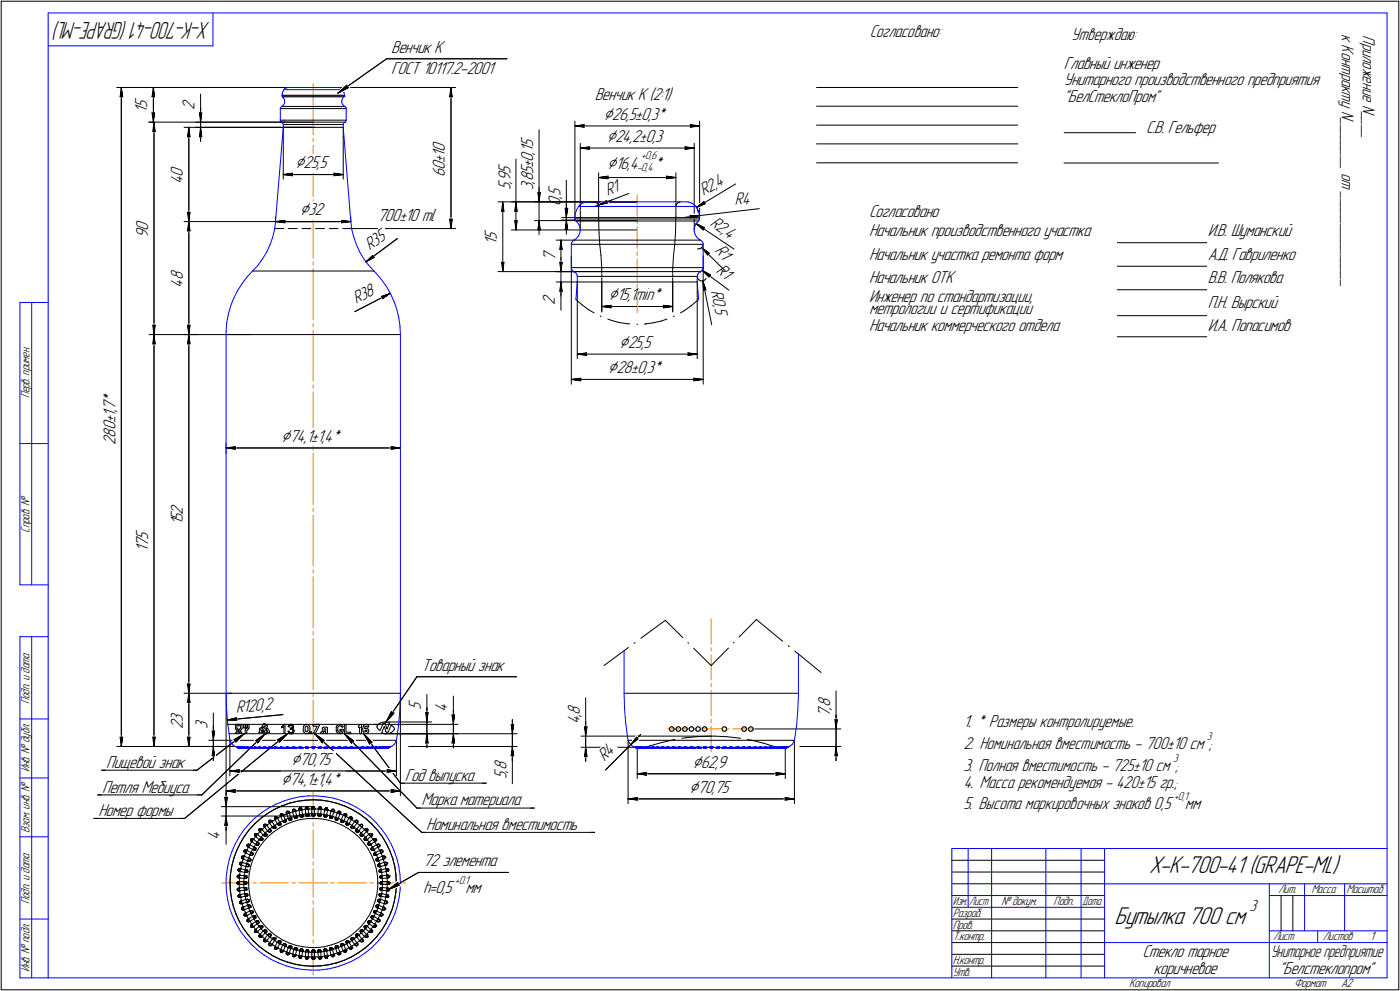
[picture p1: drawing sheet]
<svg xmlns="http://www.w3.org/2000/svg" width="595mm" height="421mm" viewBox="0 0 595 421" stroke-linecap="round" stroke-linejoin="round" font-family="sans-serif">
<defs><g id="words">
<g font-size="10.9">
<text x="488.4" y="371.1">X-K-700-41 (GRAPE-ML)</text>
<text x="473.7" y="392.7">Бутылка 700 см</text>
</g>
<text font-size="10.7" x="89.2" y="9.3" transform="rotate(180 89.2 9.3)">X-K-700-41 (GRAPE-ML)</text>
<g font-size="8.5">
<text x="256.5" y="50.9">Ç26,5±0,3*</text>
<text x="257.9" y="60.3">Ç24,2±0,3</text>
<text x="125.5" y="71.5">Ç25</text>
<text x="258.1" y="71.6">Ç16,4</text>
<text x="127.4" y="91.5">Ç3</text>
<text x="258.6" y="127.6">Ç15,1min*</text>
<text x="263.2" y="147.8">Ç25,5</text>
<text x="258.4" y="158.6">Ç28±0,3*</text>
<text x="119.5" y="187.7">Ç74,1±</text>
<text x="123.7" y="325">Ç70,75</text>
<text x="294.3" y="326.1">Ç62,9</text>
<text x="119.5" y="333.4">Ç74,1±1,4*</text>
<text x="292.9" y="336.8">Ç70,75</text>
</g>
<g font-size="7.8">
<text x="369.7" y="15.6">Согласовано:</text>
<text x="455.3" y="17.1">Утверждаю:</text>
<text x="570.3" y="14.3" transform="rotate(90 570.3 14.3)">к</text>
<text x="579.3" y="15.1" transform="rotate(90 579.3 15.1)">П</text>
<text x="166.3" y="22.4">Венчик К</text>
<text x="570.3" y="18.9" transform="rotate(90 570.3 18.9)">К</text>
<text x="570.3" y="21.9" transform="rotate(90 570.3 21.9)">о</text>
<text x="579.3" y="18.1" transform="rotate(90 579.3 18.1)">р</text>
<text x="579.3" y="20.7" transform="rotate(90 579.3 20.7)">и</text>
<text x="579.3" y="23.4" transform="rotate(90 579.3 23.4)">л</text>
<text x="452.2" y="29.1">Главный инженер</text>
<text x="570.3" y="24.6" transform="rotate(90 570.3 24.6)">н</text>
<text x="570.3" y="27.3" transform="rotate(90 570.3 27.3)">т</text>
<text x="579.3" y="26.1" transform="rotate(90 579.3 26.1)">о</text>
<text x="579.3" y="28.7" transform="rotate(90 579.3 28.7)">ж</text>
<text x="166.3" y="31.6">ГОСТ 10117.2-2001</text>
<text x="570.3" y="30.9" transform="rotate(90 570.3 30.9)">р</text>
<text x="570.3" y="33.6" transform="rotate(90 570.3 33.6)">а</text>
<text x="579.3" y="32" transform="rotate(90 579.3 32)">е</text>
<text x="579.3" y="34.6" transform="rotate(90 579.3 34.6)">н</text>
<text x="452.2" y="36.2">Унитарного производственного предприятия</text>
<text x="570.3" y="36.2" transform="rotate(90 570.3 36.2)">к</text>
<text x="570.3" y="38.9" transform="rotate(90 570.3 38.9)">т</text>
<text x="579.3" y="37.3" transform="rotate(90 579.3 37.3)">и</text>
<text x="579.3" y="40" transform="rotate(90 579.3 40)">е</text>
<text x="62.6" y="47.9" transform="rotate(-90 62.6 47.9)">1</text>
<text x="62.6" y="45.9" transform="rotate(-90 62.6 45.9)">5</text>
<text x="82.6" y="46.9" transform="rotate(-90 82.6 46.9)">2</text>
<text x="252.8" y="42.6">Венчик К (2:1)</text>
<text x="452.2" y="43.3">&quot;БелСтеклоПром&quot;</text>
<text x="570.3" y="42.6" transform="rotate(90 570.3 42.6)">у</text>
<text x="570.3" y="47.2" transform="rotate(90 570.3 47.2)">N</text>
<text x="579.3" y="44.5" transform="rotate(90 579.3 44.5)">N</text>
<text x="579.3" y="47.6" transform="rotate(90 579.3 47.6)">_</text>
<text x="570.3" y="50.3" transform="rotate(90 570.3 50.3)">_</text>
<text x="570.3" y="52.9" transform="rotate(90 570.3 52.9)">_</text>
<text x="579.3" y="50.3" transform="rotate(90 579.3 50.3)">_</text>
<text x="579.3" y="52.9" transform="rotate(90 579.3 52.9)">_</text>
<text x="487.2" y="56.4">С.В. Гельфер</text>
<text x="570.3" y="55.5" transform="rotate(90 570.3 55.5)">_</text>
<text x="570.3" y="58.2" transform="rotate(90 570.3 58.2)">_</text>
<text x="579.3" y="55.5" transform="rotate(90 579.3 55.5)">_</text>
<text x="189.1" y="64.5" transform="rotate(-90 189.1 64.5)">0</text>
<text x="570.3" y="60.9" transform="rotate(90 570.3 60.9)">_</text>
<text x="570.3" y="63.5" transform="rotate(90 570.3 63.5)">_</text>
<text x="134.7" y="71.5">,5</text>
<text x="189.1" y="69.2" transform="rotate(-90 189.1 69.2)">±</text>
<text x="189.1" y="66.5" transform="rotate(-90 189.1 66.5)">1</text>
<text x="278" y="71.6">*</text>
<text x="570.3" y="66.1" transform="rotate(90 570.3 66.1)">_</text>
<text x="570.3" y="68.7" transform="rotate(90 570.3 68.7)">_</text>
<text x="77.6" y="75.1" transform="rotate(-90 77.6 75.1)">0</text>
<text x="189.1" y="75.3" transform="rotate(-90 189.1 75.3)">6</text>
<text x="189.1" y="72.2" transform="rotate(-90 189.1 72.2)">0</text>
<text x="570.3" y="73.4" transform="rotate(90 570.3 73.4)">о</text>
<text x="570.3" y="76" transform="rotate(90 570.3 76)">т</text>
<text x="77.6" y="78.1" transform="rotate(-90 77.6 78.1)">4</text>
<text x="217" y="80.8" transform="rotate(-90 217 80.8)">5,95</text>
<text x="226.6" y="80.8" transform="rotate(-90 226.6 80.8)">3,85±0,15</text>
<text x="258.1" y="83.1" transform="rotate(-21 258.1 83.1)">R1</text>
<text x="299" y="83.3" transform="rotate(-31 299 83.3)">R2,</text>
<text x="305.1" y="79.7" transform="rotate(-31 305.1 79.7)">4</text>
<text x="570.3" y="81.7" transform="rotate(90 570.3 81.7)">_</text>
<text x="238.2" y="87.5" transform="rotate(-90 238.2 87.5)">0</text>
<text x="238.2" y="84.4" transform="rotate(-90 238.2 84.4)">,5</text>
<text x="312.3" y="87.3" transform="rotate(-6 312.3 87.3)">R4</text>
<text x="570.3" y="84.4" transform="rotate(90 570.3 84.4)">_</text>
<text x="570.3" y="87" transform="rotate(90 570.3 87)">_</text>
<text x="570.3" y="89.7" transform="rotate(90 570.3 89.7)">_</text>
<text x="133.6" y="91.5">2</text>
<text x="160.4" y="94.1">700±10 ml</text>
<text x="301.4" y="95.7" transform="rotate(34 301.4 95.7)">R2,</text>
<text x="369.4" y="92.3">Согласовано</text>
<text x="570.3" y="92.3" transform="rotate(90 570.3 92.3)">_</text>
<text x="570.3" y="95" transform="rotate(90 570.3 95)">_</text>
<text x="62.9" y="101.1" transform="rotate(-90 62.9 101.1)">9</text>
<text x="62.9" y="98" transform="rotate(-90 62.9 98)">0</text>
<text x="307.3" y="99.7" transform="rotate(34 307.3 99.7)">4</text>
<text x="369.4" y="100.3">Начальник производственного участка</text>
<text x="513.4" y="100.3">И.В. Шуманский</text>
<text x="570.3" y="97.6" transform="rotate(90 570.3 97.6)">_</text>
<text x="570.3" y="100.2" transform="rotate(90 570.3 100.2)">_</text>
<text x="157.2" y="106.8" transform="rotate(-36 157.2 106.8)">R35</text>
<text x="211.2" y="104" transform="rotate(-90 211.2 104)">15</text>
<text x="303.5" y="106.8" transform="rotate(45 303.5 106.8)">R1</text>
<text x="570.3" y="102.9" transform="rotate(90 570.3 102.9)">_</text>
<text x="570.3" y="105.6" transform="rotate(90 570.3 105.6)">_</text>
<text x="236.1" y="111.1" transform="rotate(-90 236.1 111.1)">7</text>
<text x="369.4" y="110.3">Начальник участка ремонта форм</text>
<text x="513.4" y="110.3">А.Д. Гавриленко</text>
<text x="570.3" y="108.2" transform="rotate(90 570.3 108.2)">_</text>
<text x="570.3" y="110.8" transform="rotate(90 570.3 110.8)">_</text>
<text x="570.3" y="113.5" transform="rotate(90 570.3 113.5)">_</text>
<text x="77.6" y="119.1" transform="rotate(-90 77.6 119.1)">8</text>
<text x="304" y="115.7" transform="rotate(36 304 115.7)">R1</text>
<text x="570.3" y="116.2" transform="rotate(90 570.3 116.2)">_</text>
<text x="570.3" y="118.8" transform="rotate(90 570.3 118.8)">_</text>
<text x="77.6" y="122.2" transform="rotate(-90 77.6 122.2)">4</text>
<text x="302.2" y="123.7" transform="rotate(78 302.2 123.7)">R0,</text>
<text x="369.4" y="120.3">Начальник ОТК</text>
<text x="513.4" y="120.3">В.В. Полякова</text>
<text x="151.4" y="129.2" transform="rotate(-28 151.4 129.2)">R38</text>
<text x="235.8" y="129.7" transform="rotate(-90 235.8 129.7)">2</text>
<text x="303.6" y="130.7" transform="rotate(78 303.6 130.7)">5</text>
<text x="369.4" y="128.3">Инженер по стандартизации,</text>
<text x="513.4" y="130.8">П.Н. Вырский</text>
<text x="369.4" y="133.3">метрологии и сертификации</text>
<text x="369.4" y="140.8">Начальник коммерческого отдела</text>
<text x="513.4" y="140.8">И.А. Попасимов</text>
<text x="49" y="171.1" transform="rotate(-90 49 171.1)">*</text>
<text x="49" y="179.8" transform="rotate(-90 49 179.8)">±</text>
<text x="49" y="177.2" transform="rotate(-90 49 177.2)">1</text>
<text x="49" y="175.2" transform="rotate(-90 49 175.2)">,</text>
<text x="49" y="174.2" transform="rotate(-90 49 174.2)">7</text>
<text x="49" y="185.9" transform="rotate(-90 49 185.9)">8</text>
<text x="49" y="182.9" transform="rotate(-90 49 182.9)">0</text>
<text x="49" y="189" transform="rotate(-90 49 189)">2</text>
<text x="134.8" y="187.7">1,4*</text>
<text x="77.6" y="221.3" transform="rotate(-90 77.6 221.3)">5</text>
<text x="77.6" y="218.6" transform="rotate(-90 77.6 218.6)">2</text>
<text x="77.6" y="223.3" transform="rotate(-90 77.6 223.3)">1</text>
<text x="62.9" y="232.6" transform="rotate(-90 62.9 232.6)">7</text>
<text x="62.9" y="229.5" transform="rotate(-90 62.9 229.5)">5</text>
<text x="62.9" y="234.5" transform="rotate(-90 62.9 234.5)">1</text>
<text x="179.2" y="285">Товарный знак</text>
<text x="100.3" y="302.9" transform="rotate(-6 100.3 302.9)">R120,</text>
<text x="112.4" y="301.8" transform="rotate(-6 112.4 301.8)">2</text>
<text x="178.8" y="301.7" transform="rotate(-90 178.8 301.7)">5</text>
<text x="190.1" y="302.7" transform="rotate(-90 190.1 302.7)">4</text>
<text x="246.4" y="304.7" transform="rotate(-90 246.4 304.7)">,</text>
<text x="246.4" y="303.6" transform="rotate(-90 246.4 303.6)">8</text>
<text x="352.8" y="304.7" transform="rotate(-90 352.8 304.7)">7</text>
<text x="352.8" y="301.7" transform="rotate(-90 352.8 301.7)">,</text>
<text x="352.8" y="300.6" transform="rotate(-90 352.8 300.6)">8</text>
<text x="77.6" y="309.7" transform="rotate(-90 77.6 309.7)">2</text>
<text x="77.6" y="306.7" transform="rotate(-90 77.6 306.7)">3</text>
<text x="88.1" y="309.5" transform="rotate(-90 88.1 309.5)">3</text>
<text x="246.4" y="307.7" transform="rotate(-90 246.4 307.7)">4</text>
<text x="409.4" y="308.9">1. * Размеры контролируемые.</text>
<text x="256.9" y="323.9" transform="rotate(-45 256.9 323.9)">R4</text>
<text x="409.4" y="318.2">2. Номинальная вместимость - 700±10 см ;</text>
<text x="45.1" y="326.2">Пищевой знак</text>
<text x="215.2" y="328.3" transform="rotate(-90 215.2 328.3)">,</text>
<text x="215.2" y="327.2" transform="rotate(-90 215.2 327.2)">8</text>
<text x="409.4" y="327.5">3. Полная вместимость - 725±10 см ;</text>
<text x="172.1" y="331.7">Год выпуска</text>
<text x="215.2" y="331" transform="rotate(-90 215.2 331)">5</text>
<text x="409.4" y="334.6">4. Масса рекомендуемая - 420±15 гр.;</text>
<text x="43.4" y="336.7">Петля Мебиуса</text>
<text x="41.8" y="346.7">Номер формы</text>
<text x="179.2" y="342.2">Марка материала</text>
<text x="409.4" y="343.9">5. Высота маркировочных знаков 0,5</text>
<text x="503.6" y="343.9">мм</text>
<text x="181.2" y="352.6">Номинальная вместимость</text>
<text x="93.5" y="356.7" transform="rotate(-90 93.5 356.7)">4</text>
<text x="179.9" y="368.1">72 элемента</text>
<text x="179.9" y="379.4">h=0,5</text>
<text x="197.8" y="379.4">мм</text>
<text x="485.6" y="406.7">Стекло тарное</text>
<text x="490.3" y="413.7">коричневое</text>
<text x="543.7" y="413.7">&quot;Белстеклопром&quot;</text>
</g>
<text font-size="7.6" x="540.1" y="406.7">Унитарное предприятие</text>
<text font-size="7.3" x="531" y="387.3">3</text>
<g font-size="5.4">
<text x="12.5" y="169.2" transform="rotate(-90 12.5 169.2)">Перв. примен.</text>
<text x="12.5" y="226.3" transform="rotate(-90 12.5 226.3)">Справ. №</text>
<text x="12.5" y="299.1" transform="rotate(-90 12.5 299.1)">Подп. и дата</text>
<text x="12.5" y="328.2" transform="rotate(-90 12.5 328.2)">Инв. № дубл.</text>
<text x="12.5" y="353.9" transform="rotate(-90 12.5 353.9)">Взам. инв. №</text>
<text x="543.3" y="379.5">Лит.</text>
<text x="557.4" y="379.5">Масса</text>
<text x="572.3" y="379.5">Масштаб</text>
<text x="12.5" y="384.1" transform="rotate(-90 12.5 384.1)">Подп. и дата</text>
<text x="405" y="389.6">Разраб.</text>
<text x="425.6" y="384.5">№ докум.</text>
<text x="447.8" y="384.5">Подп.</text>
<text x="405" y="394.5">Пров.</text>
<text x="405" y="399.5">Т.контр.</text>
<text x="541.1" y="399.5">Лист</text>
<text x="562.3" y="399.5">Листов</text>
<text x="582.4" y="399.5">1</text>
<text x="12.5" y="413.2" transform="rotate(-90 12.5 413.2)">Инв. № подл.</text>
<text x="405" y="409.5">Н.контр.</text>
<text x="405" y="414.5">Утв.</text>
<text x="480" y="419.5">Копировал</text>
<text x="550" y="419.5">Формат</text>
<text x="570" y="419.5">A2</text>
</g>
<g font-size="5.3">
<text x="405" y="384.5">Изм.</text>
<text x="412" y="384.5">Лист</text>
<text x="460" y="384.5">Дата</text>
</g>
<g font-size="5.1">
<text x="272.5" y="67.7">+0,6</text>
<text x="270.7" y="72.7">-0,4</text>
<text x="513" y="314.4">3</text>
<text x="498.6" y="323.6">3</text>
<text x="499" y="340">+0,1</text>
<text x="193.4" y="375.6">+0.1</text>
</g>
</g></defs>
<g fill="none" stroke="#000" stroke-width=".43">
<path d="M49.6 37.2h84.2zM51.6 37.2l.6 3.9zM51.6 37.2l-.5 3.9zM51.6 37.2v280zM65.2 37.2l.5 3.9zM65.2 37.2l-.6 3.9zM65.2 37.2v14.7zM85.3 40v11.9zM133.8 37.2h59.8zM143.7 39.5l3.7-3.3zM143.7 39.5l4.5-2.3zM143.7 39.5l20.6-14.5z"/>
<path d="M147.3 36.9l.9 .3zM147.4 36.2l-.1 .7zM164.3 25h51.2zM191.7 37.2l.5 3.9zM191.7 37.2l-.6 3.9zM191.7 37.2v59.9zM51.1 41.1l.5-.4zM51.6 40.7l.6 .4zM63.2 51.9h2.2zM63.4 51.9h57.7zM64.6 47.9l.6 4zM64.6 47.9l.6 .4z"/>
<path d="M64.6 41.1l.6-.4zM64.9 56l.5-.5zM65.2 48.3l.5-.4zM65.2 40.7l.5 .4zM65.4 51.9l.6 4.1zM65.4 55.5l.6 .5zM65.4 51.9l-.5 4.1zM65.4 51.9v90.3zM65.7 47.9l-.5 4zM78.2 54.1h55.7zM79.7 58.2l.6-.5zM80.3 54.1l.5 4.1z"/>
<path d="M80.3 57.7l.5 .5zM80.3 54.1l-.6 4.1zM80.3 54.1v40zM83.2 54.1h49.9zM83.2 51.9h49.9zM84.8 58.2l.5-.5zM84.8 47.9l.5 .4zM84.8 47.9l.5 4zM85.3 54.1l-.5 4.1zM85.3 57.7l.5 .5zM85.3 54.1l.5 4.1zM85.3 54.1v6z"/>
<path d="M85.3 48.3l.5-.4zM85.3 46v5.9zM85.3 51.9v2.2zM85.8 47.9l-.5 4zM120.4 54.1v22zM145.9 54.1v22zM191.1 41.1l.6-.4zM191.7 40.7l.5 .4zM120.4 74.2l4-.6zM120.4 74.2l4 .5zM120.4 74.2h25.5zM124 74.2l.4 .5z"/>
<path d="M124.4 73.6l-.4 .6zM141.9 74.7l4-.5zM141.9 73.6l.3 .6zM141.9 73.6l4 .6zM142.2 74.2l-.3 .5zM78.2 94.1h54.9zM79.7 98.1l.6-.4zM79.7 90.2l.6 3.9zM79.7 90.2l.6 .3zM80.3 94.1l.5 4zM80.3 97.7l.5 .4zM80.3 94.1l-.6 4z"/>
<path d="M80.3 94.1v48.1zM80.3 90.5l.5-.3zM80.8 90.2l-.5 3.9zM116.8 97.1h3.8zM117.1 92.1v2zM117.1 94.1l4.1-.5zM117.1 94.1l4.1 .6zM117.1 94.1h32zM120.7 94.1l.5 .6zM121.2 93.6l-.5 .5zM122.5 97.1h3.8zM128.4 97.1h3.7z"/>
<path d="M134.1 97.1h3.8zM140 97.1h3.7zM145.1 94.7l4-.6zM145.1 93.6l.4 .5zM145.1 93.6l4 .5zM145.5 94.1l-.4 .6zM145.7 97.1h3.8zM149.1 92.1v2zM149.5 97.1h44.1zM191.1 93.1l.6 4zM191.1 93.1l.6 .5zM191.7 93.6l.5-.5z"/>
<path d="M192.2 93.1l-.5 4zM155.5 111.3l2.9-2.8zM155.5 111.3l3.6-2zM155.5 111.3l13.4-10zM158.4 108.5v.6zM158.4 109.1l.7 .2zM64.9 138.2l.5 4zM64.9 138.2l.5 .3zM65.4 138.5l.6-.3zM66 138.2l-.6 4zM79.7 138.2l.6 4zM79.7 138.2l.6 .3z"/>
<path d="M80.3 138.5l.5-.3zM80.8 138.2l-.5 4zM150.8 132.4l15.1-7.8zM162.1 126l.5 .2zM162.1 126l3.8-1.4zM162.6 126.9l3.3-2.3zM162.6 126.2v.7zM63.4 142.2h43.2zM64.9 146.1l.5-.4zM65.4 142.2l.6 3.9zM65.4 145.7l.6 .4zM65.4 142.2l-.5 3.9z"/>
<path d="M65.4 142.2v175zM78.2 142.2h6.2zM79.7 146.1l.6-.4zM80.3 142.2l.5 3.9zM80.3 145.7l.5 .4zM80.3 142.2l-.6 3.9zM80.3 142.2v152.4zM96.1 188.3v4.4zM96.1 190.3l4-.5zM96.1 190.3l4 .5zM96.1 190.3h74.1zM99.7 190.3l.4 .5z"/>
<path d="M100.1 189.8l-.4 .5zM166.2 190.8l4-.5zM166.2 189.8l.3 .5zM166.2 189.8l4 .5zM166.5 190.3l-.3 .5zM78.2 294.6h20.4zM79.7 298.5l.6-.4zM79.7 290.6l.6 4zM79.7 290.6l.6 .3zM80.3 294.6l.5 3.9zM80.3 298.1l.5 .4zM80.3 294.6l-.6 3.9z"/>
<path d="M80.3 294.6v22.6zM80.3 290.9l.5-.3zM80.8 290.6l-.5 4zM96.1 294.6v43.5zM170.2 294.6v43.5zM177.2 287.5l-13.1 19.2zM177.2 287.5h42.3zM181.4 295.1v11.6zM192.7 295.7v12.1zM248.9 296.5v16.3zM265.3 294.6h74zM355.3 293.5v16.2z"/>
<path d="M49.6 317.2h50.3zM51.1 313.2l.5 4zM51.1 313.2l.5 .3zM51.6 313.5l.6-.3zM52.2 313.2l-.6 4zM63.4 317.2h25.2zM64.9 313.2l.5 4zM64.9 313.2l.5 .3zM65.4 313.5l.6-.3zM66 313.2l-.6 4zM78.2 317.2h13.4zM79.7 313.2l.6 4z"/>
<path d="M79.7 313.2l.6 .3zM80.3 313.5l.5-.3zM80.8 313.2l-.5 4zM88.7 314.5h9.1zM88.7 317.2h11.2zM90.2 310.6l.5 .4zM90.2 310.6l.5 3.9zM90.7 311l.5-.4zM90.7 308.5v6zM90.7 317.2l-.5 3.9zM90.7 317.2l.5 3.9zM90.7 317.2v6z"/>
<path d="M90.7 314.5v2.7zM90.7 302.9v11.6zM91.2 310.6l-.5 3.9zM96.6 305.9l3.9-.9zM96.6 305.9l4.1 .1zM96.6 305.9l23.6-2.3zM97.7 314.5v15.1zM99.4 314.3l.8 .2zM99.4 314.3l4.4-2.6zM100.2 305.6l.5 .4zM100.2 314.5v.8zM100.5 305l-.3 .6z"/>
<path d="M103.8 311.7l-3.6 3.6zM108.6 314.7l.9 .2zM108.6 314.7l4.1-3zM109.5 314.9l.1 .7zM112.7 311.7l-3.1 3.9zM117.9 314.4l.8 .2zM117.9 314.4l4.3-2.7zM118.7 314.6v.8zM122.2 311.7l-3.5 3.7zM133.8 311.7l4 2.9zM133.8 311.7l3.2 3.9zM133.8 311.7l45.4 42z"/>
<path d="M137.1 314.8l.7-.2zM137.1 314.8l-.1 .8zM146.4 311.7l4 3.2zM146.4 311.7l3 4.1zM146.4 311.7l30.8 31.6zM149.5 315l.9-.1zM149.5 315l-.1 .8zM154.6 311.7l3.6 3.7zM154.6 311.7l2.5 4.4zM154.6 311.7l15.6 21zM157.3 315.4h.9zM157.3 315.4l-.2 .7z"/>
<path d="M159.3 307.8h35.3zM163.6 306.7h19.9zM163.7 311.7h19.8zM166.4 302.3l-2.3 4.4zM166.4 302.3l.2 .7zM166.6 303l.9-.1zM167 311.7h52.8zM167.5 302.9l-3.4 3.8zM168.5 314.5v15.1zM168.9 311.7h25.7zM173.7 317.2h46.1zM180.9 315.7l.5-.4z"/>
<path d="M180.9 302.7l.5 .4zM180.9 302.7l.5 4zM181.4 311.7l-.5 4zM181.4 315.3l.5 .4zM181.4 311.7l.5 4zM181.4 311.7v6zM181.4 303.1l.5-.4zM181.4 300.7v6zM181.4 306.7v5zM181.9 302.7l-.5 4zM192.1 315.7l.6-.4zM192.1 303.7l.6 .4z"/>
<path d="M192.1 303.7l.6 4.1zM192.7 311.7l-.6 4zM192.7 315.3l.5 .4zM192.7 311.7l.5 4zM192.7 311.7v6.1zM192.7 304.1l.5-.4zM192.7 301.8v6zM192.7 307.8v3.9zM193.2 303.7l-.5 4.1zM217.3 307.8l.5 .3zM217.3 307.8l.5 3.9zM217.8 317.2l-.5 3.9z"/>
<path d="M217.8 317.2l.6 3.9zM217.8 317.2v6zM217.8 308.1l.6-.3zM217.8 305.7v6zM217.8 311.7v5.5zM217.8 317.2v15.8zM218.4 307.8l-.6 3.9zM247 312.8h55.3zM247 317.5h55.3zM248.4 308.8l.5 .4zM248.4 308.8l.5 4zM248.9 309.2l.6-.4z"/>
<path d="M248.9 306.7v6.1zM248.9 317.5l-.5 4zM248.9 317.5l.6 4zM248.9 317.5v6zM248.9 312.8v4.7zM249.5 308.8l-.6 4zM267 314.5v27zM267 314.5h70.7zM268.1 316.4l3.1-2.5zM268.1 316.4l-10.7 10.8zM270.5 313.2l.1 .7zM270.5 313.2l-2.4 3.2z"/>
<path d="M270.6 313.9h.6zM270.8 318v12.8zM272.3 312.1l-4.2 4.3zM274.8 317.4l1.4-.5zM276.2 316.9l5.1-1.4zM281.3 315.5l5.1-1.2zM284.5 309.5l.1 .6zM284.6 310.1l.3 .5zM284.8 309l.5-.2zM284.8 309l-.3 .5zM284.9 310.6l.6 .1zM285.3 308.8l.6 .1z"/>
<path d="M285.5 310.7l.5-.1zM285.9 308.9l.4 .3zM286 310.6l.4-.5zM286.3 309.2l.2 .5zM286.4 314.3l.5-.1zM286.5 309.7l-.1 .4zM287.4 309.5v.6zM287.4 310.1l.3 .5zM287.6 309l.5-.2zM287.6 309l-.2 .5zM287.7 310.6l.6 .1zM288.1 308.8l.6 .1z"/>
<path d="M288.3 310.7l.5-.1zM288.7 308.9l.4 .3zM288.8 310.6l.4-.5zM289.1 309.2l.2 .5zM289.3 309.7l-.1 .4zM289.8 313.7l1.9-.3zM290.2 309.5v.6zM290.2 310.1l.3 .5zM290.4 309l.5-.2zM290.4 309l-.2 .5zM290.5 310.6l.6 .1zM290.9 308.8l.6 .1z"/>
<path d="M291.1 310.7l.5-.1zM291.5 308.9l.4 .3zM291.6 310.6l.4-.5zM291.7 313.4l5.3-.5zM291.9 309.2l.2 .5zM292.1 309.7l-.1 .4zM292.9 309.5v.6zM292.9 310.1l.4 .5zM293.2 309l.5-.2zM293.2 309l-.3 .5zM293.3 310.6l.6 .1zM293.7 308.8l.6 .1z"/>
<path d="M293.9 310.7l.5-.1zM294.3 308.9l.4 .3zM294.4 310.6l.4-.5zM294.7 309.2l.2 .5zM294.9 309.7l-.1 .4zM295.7 309.5v.6zM295.7 310.1l.4 .5zM296 309l.5-.2zM296 309l-.3 .5zM296.1 310.6l.6 .1zM296.5 308.8l.6 .1zM296.7 310.7l.5-.1z"/>
<path d="M297 312.9l5.3-.1zM297.1 308.9l.4 .3zM297.2 310.6l.4-.5zM297.5 309.2l.2 .5zM297.7 309.7l-.1 .4zM298.5 309.5v.6zM298.5 310.1l.4 .5zM298.8 309l.5-.2zM298.8 309l-.3 .5zM298.9 310.6l.6 .1zM299.3 308.8l.6 .1zM299.5 310.7l.5-.1z"/>
<path d="M299.9 308.9l.4 .3zM300 310.6l.4-.5zM300.3 309.2l.2 .5zM300.5 309.7l-.1 .4zM302.3 312.8h1.5zM303.8 312.8l5.2 .2zM306.9 309.5l.1 .6zM307 310.1l.3 .5zM307.2 309l.5-.2zM307.2 309l-.3 .5zM307.3 310.6l.5 .1zM307.7 308.8l.6 .1z"/>
<path d="M307.8 310.7l.6-.1zM308.3 308.9l.4 .3zM308.7 309.2l.2 .5zM308.8 310.1l-.4 .5zM308.9 309.7l-.1 .4zM309 313l5.3 .6zM314.3 313.6l.4 .1zM315.3 309.5l.1 .6zM315.4 310.1l.3 .5zM315.6 309l.5-.2zM315.6 309l-.3 .5zM315.7 310.6l.5 .1z"/>
<path d="M316.1 308.8l.6 .1zM316.2 310.7l.6-.1zM316.7 308.9l.5 .3zM317.2 309.2l.1 .5zM317.2 310.1l-.4 .5zM317.3 309.7l-.1 .4zM317.7 314.2l1.8 .3zM318.1 309.5l.1 .6zM318.2 310.1l.3 .5zM318.4 309l.5-.2zM318.4 309l-.3 .5zM318.5 310.6l.5 .1z"/>
<path d="M318.9 308.8l.5 .1zM319 310.7l.6-.1zM319.4 308.9l.6 .3zM319.5 314.5l5.2 1.3zM319.6 310.6l.4-.5zM320 309.2l.1 .5zM320.1 309.7l-.1 .4zM320.8 309.7h36.6zM324.7 315.8l5.1 1.6zM333.8 318v12.8zM337.7 314.5v27zM339.9 317.2h17.5z"/>
<path d="M354.8 305.7l.5 .5zM354.8 305.7l.5 4zM355.3 306.2l.6-.5zM355.3 303.8v5.9zM355.3 317.2l-.5 3.9zM355.3 317.2l.6 3.9zM355.3 317.2v6zM355.3 309.7v7.5zM355.9 305.7l-.6 4zM41.5 337.7h44.3zM43.2 327.2h40.5zM83.7 327.2l20.1-15.5z"/>
<path d="M85.8 337.7l26.9-26zM90.2 321.1l.5-.4zM90.7 320.7l.5 .4zM95.5 338.8l.6 .4zM95.5 338.8l.6 3.9zM96.1 336l4-.5zM96.1 336l4 .6zM96.1 336h74.1zM96.1 339.2l.5-.4zM96.1 336.7v6zM96.6 338.8l-.5 3.9zM97.7 327.6l4.1-.5z"/>
<path d="M97.7 327.6l4.1 .5zM97.7 327.6h70.8zM99.7 336l.4 .6zM100.1 335.5l-.4 .5zM101.3 327.6l.5 .5zM101.8 327.1l-.5 .5zM129.9 339.9l3.4-.1zM133.3 339.8l3.4 .1zM133.3 339.9l3.4 .1zM136.7 339.9l3.5 .6zM164.5 328.1l4-.5zM164.5 327.1l.4 .5z"/>
<path d="M164.5 327.1l4 .5zM164.9 327.6l-.4 .5zM166.2 336.6l4-.6zM166.2 335.5l.3 .5zM166.2 335.5l4 .5zM166.5 336l-.3 .6zM170.2 332.7h36.5zM217.3 321.1l.5-.4zM217.8 320.7l.6 .4zM248.4 321.5l.5-.4zM248.9 321.1l.6 .4zM267 339.4l3.9-.5z"/>
<path d="M267 339.4l3.9 .5zM267 339.4h70.7zM270.6 339.4l.3 .5zM270.8 328.8l4-.5zM270.8 328.8l4 .6zM270.8 328.8h63zM270.9 338.9l-.3 .5zM274.4 328.8l.4 .6zM274.8 328.3l-.4 .5zM329.8 329.4l4-.6zM329.8 328.3l.3 .5zM329.8 328.3l4 .5z"/>
<path d="M330.1 328.8l-.3 .6zM333.7 339.9l4-.5zM333.7 338.9l.4 .5zM333.7 338.9l4 .5zM334.1 339.4l-.4 .5zM354.8 321.1l.5-.4zM355.3 320.7l.6 .4zM39.9 347.7h38.6zM78.5 347.7l43.7-36zM94.1 346.7h39zM94.1 342.7h39zM95.5 350.8l.6-.4z"/>
<path d="M96.1 346.7l-.6 4.1zM96.1 350.4l.5 .4zM96.1 346.7l.5 4.1zM96.1 346.7v6zM96.1 342.7v4zM96.1 346.7v12zM102.1 358.2l-1.5 3.2zM102.1 358.3l-1.5 3.1zM103.9 355.3l-1.8 2.9zM103.9 355.3l-1.8 3zM105.1 359.5h.1M105 359.4h.1"/>
<path d="M105 359.3h.1M105 359.2h.1M105 359.1h.1M105 359h.1M105.2 359.7h.1M105.1 359.6h.1M105.1 358.9h.1M105.2 358.8h.1M105.3 359.7h.1M105.2 358.7h.1M105.4 359.8h.1M105.3 358.7h.1"/>
<path d="M105.6 359.9h.1M105.4 358.7h.1M105.5 358.6h.1M105.6 359.9l-.7 1.5zM105.6 358.6h.1M105.6 359.9l1.8 1zM105.6 359.8h.1M105.7 358.7h.1M105.7 359.5l-.1 .3zM105.8 358.7h.1M105.9 352.5l-2 2.8zM105.9 352.6l-2 2.7z"/>
<path d="M105.9 358.7h.1M105.9 358.8h.1M106 358.8h.1M106 359.1l-.3 .4zM106.1 358.9h.1M106.2 358.9l1.7 1zM106.2 358.9l-.6 1zM106.4 356.9h.1M106.6 356.5h.1M106.5 356.6h.1M106.5 356.7h.1M106.5 356.8h.1"/>
<path d="M106.5 357h.1M106.5 357.1h.1M106.6 357.2h.1M106.6 357.3h.1M106.7 356.4h.1M106.7 357.3h.1M106.7 357.4h.1M106.8 356.4h.1M106.8 357.4h.1M106.8 357.5h.1M106.9 356.4h.1M107 356.4h.1"/>
<path d="M106.9 357.5h.1M107.1 356.4h.1M107 357.6l-.8 1.3zM107 357.6l1.6 1.1zM107 357.5h.1M107.2 356.4h.1M107.3 356.4h.1M107.4 356.4h.1M107.3 357.1l-.3 .4zM107.5 356.5h.1M107.6 356.6h.1M107.5 356.8l-.2 .3z"/>
<path d="M107.7 356.6l1.6 1.2zM107.7 356.6l-.7 1zM107.9 359.9l-.5 1zM107.9 359.9h.1M108.2 354.7h.1M108.1 354.7h.1M108.3 355h.1M108.2 354.9h.1M108.2 354.8h.1M108.2 354.6h.1M108.2 354.5h.1M108.2 354.4h.1"/>
<path d="M108.3 349.9l2.6-2.3zM108.3 349.9l-2.4 2.6zM108.3 350l2.5-2.3zM108.3 350l-2.4 2.6zM108.4 355.1h.1M108.3 355.1h.1M108.3 354.3h.1M108.3 354.2h.1M108.5 355.3h.1M108.4 355.2h.1M108.4 354.2h.1M108.5 354.2h.1"/>
<path d="M108.6 355.3h.1M108.6 354.2h.1M108.6 355.4l-.9 1.2zM108.6 358.7l-.7 1.2zM108.6 355.4l1.6 1.3zM108.6 358.7h.1M108.7 354.2h.1M108.7 355.3h.1M108.8 354.2h.1M108.9 358.9h.1M108.9 354.2h.1M109 359h.1"/>
<path d="M108.8 358.8h.1M109 354.2h.1M109 355l-.3 .3zM109.1 359h.1M109.1 354.2h.1M109.2 359.1h.1M109.1 359.1h.1M109.1 358.3l-.2 .3zM109.2 354.3h.1M109.2 354.7l-.2 .3zM109.3 359.1h.1M109.3 354.4h.1"/>
<path d="M109.3 357.8l-.7 .9zM109.4 359.1h.1M109.3 357.8h.1M109.4 354.4h.1M109.4 354.5l1.5 1.3zM109.4 354.5l-.8 .9zM109.4 354.4l-.2 .3zM109.5 359.1h.1M109.4 358l-.3 .3zM109.4 358h.1M109.5 357.9h.1M109.6 359.1h.1"/>
<path d="M109.6 358h.1M109.6 358.1h.1M109.7 359h.1M109.6 359h.1M109.7 358.1h.1M109.8 358.9h.1M109.7 358.9h.1M109.8 358.1h.1M109.8 358.2h.1M109.9 358.8h.1M109.8 358.8h.1M109.9 358.3h.1"/>
<path d="M109.9 358.4h.1M109.9 358.5h.1M109.9 358.6h.1M109.9 358.7h.1M110.2 352.9h.1M110.1 352.9h.1M110.1 352.8h.1M110.1 352.7h.1M110.1 352.6h.1M110.1 352.5h.1M110.1 352.4h.1M110.2 353.1h.1"/>
<path d="M110.2 353h.1M110.2 352.3h.1M110.2 352.2h.1M110.2 356.7l-.9 1.1zM110.2 356.7h.1M110.3 353.1h.1M110.2 352.1h.1M110.2 359.9l-1.5 2.6zM110.4 356.9h.1M110.2 356.8l.2-.2zM110.4 353.3h.1M110.3 353.2h.1"/>
<path d="M110.3 352.1h.1M110.4 352.1h.1M110.5 356.9h.1M110.4 356.6l.3-.3zM110.5 352.1h.1M110.5 353.3l-1.1 1.2zM110.5 353.3l1.3 1.5zM110.5 353.2h.1M110.6 357h.1M110.5 357h.1M110.6 352h.1M110.7 357h.1"/>
<path d="M110.7 352.1h.1M110.7 353l-.2 .2zM110.8 357h.1M110.8 347.7l2.8-2zM110.8 352.1h.1M110.9 357h.1M110.9 347.6l2.8-2zM110.9 352.2h.1M110.9 355.8l-.7 .9zM111 357h.1M110.9 355.8h.1M111 352.2h.1"/>
<path d="M111 355.9h.1M111.1 357h.1M111 355.9l-.3 .4zM111.1 352.3h.1M111.1 352.6l-.4 .4zM111.2 357h.1M111.2 352.4h.1M111.2 355.9h.1M111.2 356h.1M111.3 357h.1M111.3 352.5h.1M111.3 352.5l-.2 .1z"/>
<path d="M111.3 356h.1M111.3 356.1h.1M111.3 352.5l1.1-1zM111.3 352.5l1.4 1.4zM111.3 352.5l-.8 .8zM111.3 356.2h.1M111.3 356.9h.1M111.4 356.3h.1M111.4 356.4h.1M111.4 356.5h.1M111.4 356.6h.1M111.4 356.7h.1"/>
<path d="M111.4 356.8h.1M111.8 354.8l-.9 1zM111.8 354.8h.1M112 354.9h.1M111.9 354.8l.2-.1zM112.1 354.9h.1M112.1 350.5h.1M112.1 350.6h.1M112.1 350.7h.1M112.1 350.8h.1M112.1 350.9h.1M112.1 357.5l-1.9 2.4z"/>
<path d="M112.2 355h.1M112.1 355h.1M112.1 354.7l.3-.3zM112.2 350.4h.1M112.2 351h.1M112.2 351.1h.1M112.3 355.1h.1M112.2 355.1h.1M112.4 350.3h.1M112.3 350.4h.1M112.3 351.2h.1M112.4 355.1h.1"/>
<path d="M112.4 351.3h.1M112.4 355.2h.1M112.4 351.4h.1M112.4 351.5l1.3 1.5zM112.4 351.5l1-.8zM112.5 351.4h.1M112.5 355.2h.1M112.6 350.2h.1M112.5 350.2h.1M112.5 351.4l.3-.3zM112.6 355.2h.1M112.7 350.2h.1"/>
<path d="M112.7 355.2h.1M112.8 350.3h.1M112.7 353.9l-.9 .9zM112.7 353.9l1-.9zM112.8 355.2h.1M112.7 353.9h.1M112.7 354.1l-.3 .3zM112.7 354.1h.1M112.9 350.3h.1M112.8 354h.1M112.9 355.2h.1M112.9 350.4h.1"/>
<path d="M112.9 354.1h.1M113 350.4h.1M112.9 354.2h.1M112.9 355.1h.1M113.1 350.4h.1M113 354.2h.1M113 354.3h.1M113 355h.1M113.2 350.5h.1M113.1 350.8l-.3 .3zM113.1 354.3h.1M113.1 354.4h.1"/>
<path d="M113.1 354.5h.1M113.2 354.8h.1M113.1 354.8h.1M113.1 354.9h.1M113.3 350.6h.1M113.2 354.6h.1M113.2 354.7h.1M113.3 350.6l-.2 .2zM113.4 350.7l1.2-.9zM113.4 350.7l1.2 1.5zM113.6 345.7l3.1-1.8zM113.7 345.6l3-1.8z"/>
<path d="M113.7 353l.9-.8zM113.7 353h.1M113.9 353.1h.1M113.8 353.1h.1M114 353.2h.1M114 353.3h.1M114 353l.3-.4zM114.1 353.4h.1M114.1 355.3l2.4-2zM114.1 355.3l-2 2.2zM114.2 353.4h.1M114.3 353.5h.1"/>
<path d="M114.3 348.8h.1M114.3 348.9h.1M114.3 349h.1M114.3 349.1h.1M114.3 349.2h.1M114.4 353.5h.1M114.3 352.6l.3-.2zM114.4 348.7h.1M114.4 349.3h.1M114.4 349.4h.1M114.5 353.5h.1M114.6 348.6h.1"/>
<path d="M114.5 348.7h.1M114.5 349.5h.1M114.5 349.6h.1M114.6 353.5h.1M114.6 349.7h.1M114.6 349.8h.1M114.6 349.8l1-.7zM114.6 349.8l1.1 1.6zM114.6 352.2l1.1-.8zM114.6 349.6l.4-.2zM114.6 349.6h.1M114.7 353.5h.1"/>
<path d="M114.6 352.2h.1M114.8 348.5h.1M114.7 348.5h.1M114.7 352.3h.1M114.6 352.4h.1M114.9 348.5h.1M114.8 352.4h.1M114.8 352.5h.1M114.9 353.4h.1M114.8 353.4h.1M115 348.5h.1M114.9 352.6h.1"/>
<path d="M115 353.3h.1M114.9 353.3h.1M115.1 348.6h.1M115 349.4l.3-.2zM115 352.6h.1M115 352.7h.1M115 352.8h.1M115 353.1h.1M115 353.2h.1M115.1 352.9h.1M115.1 353h.1M115.1 353.1h.1"/>
<path d="M115.2 348.7h.1M115.3 348.7h.1M115.4 348.8h.1M115.3 349.2l.3-.2zM115.5 348.9h.1M115.6 349h.1M115.6 349.1l1.3-.9zM115.6 349.1l1.1 1.6zM115.7 351.4l1-.7zM115.7 351.4h.1M115.8 351.5h.1M115.9 351.6h.1"/>
<path d="M116 351.7h.1M116 351.4l.3-.3zM116.1 351.8h.1M116.2 351.9h.1M116.2 352h.1M116.3 352h.1M116.3 351.1l.4-.2zM116.4 352h.1M116.5 353.3l2.5-1.7zM116.5 352h.1M116.6 352h.1M116.7 343.8l3.1-1.4z"/>
<path d="M116.7 343.9l3.1-1.4zM116.7 347.3h.1M116.7 347.4h.1M116.7 347.5h.1M116.7 347.6h.1M116.7 347.7h.1M116.7 347.8h.1M116.7 347.9h.1M116.8 350.7h.1M116.7 352h.1M116.7 350.9h.1M116.8 347.2h.1"/>
<path d="M116.8 347.9h.1M116.8 348h.1M116.8 348.1h.1M116.8 350.7l1.1-.8zM116.8 352h.1M116.8 350.9h.1M116.8 347.1h.1M116.8 348.2h.1M116.8 348.2l1.1-.6zM116.9 348.1h.1M116.8 351.9h.1M116.9 351h.1"/>
<path d="M117 347h.1M116.9 347h.1M116.9 348.2l1 1.7zM116.9 348.1l.4-.2zM116.9 351.8h.1M116.9 351.7h.1M117 351.1h.1M116.9 351.1h.1M117.1 347h.1M117 351.6h.1M117 351.5h.1M117 351.4h.1"/>
<path d="M117 351.3h.1M117 351.2h.1M117.2 347h.1M117.3 347h.1M117.3 347.9l.4-.2zM117.4 347h.1M117.5 347.1h.1M117.4 347.1h.1M117.6 347.2h.1M117.7 347.3h.1M117.8 347.4h.1M117.9 347.6h.1"/>
<path d="M117.8 347.5h.1M117.9 349.9l1-.6zM117.9 347.6l-.2 .1zM117.9 349.9h.1M117.9 347.6l1.4-.7zM117.9 347.6l1 1.7zM118 350.2h.1M117.9 350.1l.2-.2zM118.1 350.3h.1M118.2 350.4h.1M118.1 350.4h.1M118.1 349.9l.4-.1z"/>
<path d="M118.3 350.5h.1M118.4 350.5h.1M118.4 350.6h.1M118.5 350.6h.1M118.6 350.6h.1M118.5 349.8l.4-.3zM118.7 350.6h.1M118.8 350.6h.1M118.9 350.6h.1M118.9 349.3l1.2-.6zM118.9 349.3h.1M118.9 349.5h.1"/>
<path d="M119 349.5h.1M119 350.5h.1M119 351.6l2.8-1.4zM119 349.6h.1M119 349.7h.1M119 350.4h.1M119.1 346h.1M119.1 346.1h.1M119.1 346.2h.1M119.1 346.3h.1M119.1 346.4h.1M119.1 346.5h.1"/>
<path d="M119.1 346.6h.1M119.1 349.7h.1M119.1 349.8h.1M119.1 349.9h.1M119.1 350h.1M119.2 350.1h.1M119.1 350.1h.1M119.1 350.2h.1M119.1 350.3h.1M119.1 350.4h.1M119.3 345.9h.1M119.2 345.9h.1"/>
<path d="M119.2 346.6h.1M119.2 346.7h.1M119.2 350h.1M119.3 346.9l.8 1.8zM119.3 346.9l1.1-.5zM119.5 345.8h.1M119.4 345.8h.1M119.4 346.8l.3-.2zM119.4 346.8h.1M119.5 345.7h.1M119.6 345.7h.1M119.7 345.7h.1"/>
<path d="M119.8 345.8h.1M119.7 345.8h.1M119.7 346.6l.4-.1zM119.8 342.4l3.2-1.2zM119.8 342.5l3.2-1.2zM119.9 345.8h.1M120 345.9h.1M120.1 345.9h.1M120.1 346h.1M120.2 346.1h.1M120.1 348.7l1.1-.5zM120.3 346.4h.1"/>
<path d="M120.1 348.7h.1M120.3 346.2h.1M120.2 346.2h.1M120.2 348.8h.1M120.2 348.9h.1M120.3 349h.1M120.3 349.1h.1M120.4 346.4l1.4-.6zM120.4 346.4l.8 1.8zM120.4 349.2h.1M120.4 348.7l.4-.1zM120.5 349.2h.1"/>
<path d="M120.5 349.3h.1M120.6 349.3h.1M120.6 349.4h.1M120.7 349.4h.1M120.8 349.4h.1M120.8 348.6l.4-.2zM120.9 349.4h.1M121 349.4h.1M121.1 349.4h.1M121.2 349.4h.1M121.2 349.3h.1M121.2 348.4h.1"/>
<path d="M121.2 348.2l1.3-.5zM121.2 349.2h.1M121.3 348.4h.1M121.2 348.2h.1M121.3 349.2h.1M121.4 348.7h.1M121.3 348.6h.1M121.3 348.5h.1M121.4 349.1h.1M121.4 349h.1M121.4 348.9h.1M121.4 348.8h.1"/>
<path d="M121.8 345h.1M121.7 345h.1M121.7 345.1h.1M121.7 345.2h.1M121.7 345.3h.1M121.7 345.4h.1M121.7 345.5h.1M121.8 344.8h.1M121.8 344.9h.1M121.8 345.5h.1M121.8 345.6h.1M121.8 345.8h.1"/>
<path d="M121.9 345.7h.1M121.8 350.2l2.7-1.1zM121.8 345.8l.7 1.9zM121.8 345.8l1.1-.4zM121.9 344.8h.1M121.9 345.7l.4-.1zM122.1 344.7h.1M122 344.7h.1M122.2 344.7h.1M122.3 344.7h.1M122.3 345.6l.4-.2zM122.4 344.7h.1"/>
<path d="M122.5 344.8h.1M122.6 344.8h.1M122.5 347.7l1.1-.4zM122.5 347.7h.1M122.5 347.8h.1M122.5 347.8l.3-.1zM122.7 344.9h.1M122.6 347.9h.1M122.6 348h.1M122.6 348.1h.1M122.8 345h.1M122.7 345.4h.2z"/>
<path d="M122.7 348.1h.1M122.9 345.2h.1M122.8 345.1h.1M122.8 348.2h.1M122.8 347.7l.4-.1zM122.9 345.4h.1M122.9 345.3h.1M122.9 348.3h.1M122.9 345.4l1.5-.5zM122.9 345.4l.7 1.9zM122.9 348.4h.1M123 341.2l3.4-.8z"/>
<path d="M123 341.3l3.4-.9zM123 348.4h.1M123.1 348.5h.1M123.2 348.5h.1M123.2 347.6l.3-.1zM123.3 348.5h.1M123.4 348.5h.1M123.4 348.4h.1M123.5 348.4h.1M123.5 347.5h.1M123.6 347.3l1.4-.4zM123.6 348.3h.1"/>
<path d="M123.7 347.5h.1M123.6 347.3h.1M123.7 348.2h.1M123.7 348.1h.1M123.8 347.8h.1M123.7 347.7h.1M123.7 347.6h.1M123.8 348h.1M123.8 347.9h.1M124.4 344.3h.1M124.3 344.3h.1M124.3 344.4h.1"/>
<path d="M124.3 344.5h.1M124.3 344.6h.1M124.5 344.1h.1M124.4 344.1h.1M124.4 344.2h.1M124.4 344.6h.1M124.4 344.7h.1M124.4 344.8h.1M124.4 344.9l.5 2zM124.4 344.9l1.2-.3zM124.5 344.8h.1M124.5 344h.1"/>
<path d="M124.5 344.8h.4zM124.6 343.9h.1M124.5 343.9h.1M124.5 349.1l3-.9zM124.8 343.8h.1M124.7 343.8h.1M124.9 343.8h.1M125 343.8h.1M125 346.9h.1M124.9 346.9l1.2-.4zM124.9 344.8l.4-.2zM125.1 343.8h.1"/>
<path d="M125 347h.1M125 347.1h.1M125 347h.2zM125.1 343.9h.1M125.1 347.1h.1M125.1 347.2h.1M125.1 347.3h.1M125.2 344h.1M125.1 347.4h.1M125.1 347.5h.1M125.3 344h.1M125.2 347.5h.1"/>
<path d="M125.2 347.6h.1M125.2 347l.4-.2zM125.4 344.1h.1M125.3 344.1h.1M125.3 344.6h.3zM125.3 347.6h.1M125.5 344.3h.1M125.4 344.3h.1M125.4 344.2h.1M125.4 347.6h.1M125.6 344.6h.1M125.5 344.4h.1"/>
<path d="M125.5 347.7h.1M125.6 344.6l1.5-.3zM125.6 344.6l.5 1.9zM125.6 347.7h.1M125.6 346.8l.4-.1zM125.7 347.7h.1M125.8 347.7h.1M125.9 347.6h.1M126 347.6h.1M126 346.7h.1M126.1 346.5l1.3-.2zM126.1 347.5h.1"/>
<path d="M126.1 347.4h.1M126.2 346.8h.1M126.1 346.5h.1M126.2 347.3h.1M126.2 347.2h.1M126.2 347.1h.1M126.2 347h.1M126.2 346.9h.1M126.4 340.4l3.5-.5zM126.4 340.4l3.4-.4zM127.1 344.1h.1M127 344.1h.1"/>
<path d="M127 344h.1M127 343.9h.1M127 343.8h.1M127 343.7h.1M127.1 344.3h.1M127.1 343.7h.1M127.1 343.6h.1M127.1 343.5h.1M127.1 344.3l.3 2zM127.1 344.3l1.2-.2zM127.2 344.3h.1M127.2 343.4h.1"/>
<path d="M127.2 344.3l.4-.1zM127.3 343.3h.1M127.3 343.2h.1M127.4 343.2h.1M127.4 346.3l1.2-.3zM127.4 346.3h.1M127.5 346.5h.1M127.4 346.4h.3zM127.5 343.2h.1M127.5 348.2l3.1-.4zM127.6 346.8h.1M127.5 346.8h.1"/>
<path d="M127.5 346.7h.1M127.5 346.6h.1M127.6 343.2h.1M127.6 344.2l.4-.1zM127.7 347h.1M127.6 346.9h.1M127.7 343.2h.1M127.8 347h.1M127.7 346.4l.4-.1zM127.8 343.2h.1M127.8 347.1h.1M127.8 343.3h.1"/>
<path d="M127.9 347.1h.1M127.9 343.4h.1M128 347.1h.1M128 343.4h.1M128 343.5h.1M128 344.1l.3-.1zM128.1 347.2h.1M128.1 343.5h.1M128.1 343.6h.1M128.1 343.7h.1M128.2 347.1h.1M128.1 347.1h.1"/>
<path d="M128.1 346.3l.4-.1zM128.2 343.7h.1M128.2 343.8h.1M128.2 343.9h.1M128.3 347.1h.1M128.3 344.1l1.5-.2zM128.3 344h.1M128.3 344.1l.3 1.9zM128.4 347.1h.1M128.4 347h.1M128.6 346.9h.1M128.5 346.9h.1"/>
<path d="M128.5 347h.1M128.5 346.2h.1M128.6 346l1.4-.1zM128.6 346.2h.1M128.6 346.3h.1M128.6 346.4h.1M128.6 346.5h.1M128.6 346.6h.1M128.6 346.7h.1M128.6 346.8h.1M128.6 346h.1M129.8 340l3.5-.1z"/>
<path d="M129.8 343.8h.1M129.8 343.7h.1M129.8 343.6h.1M129.8 343.5h.1M129.8 343.4h.1M129.8 343.3h.1M129.8 343.2h.1M129.8 343.9l.2 2zM129.8 343.9l1.2-.2zM129.9 343.8h.1M129.9 343.2h.1M129.9 343.1h.1"/>
<path d="M129.9 343.8l.4-.1zM130 343.1h.1M130 343h.1M130 345.9l1.1-.1zM130 345.9h.1M130 346.3h.1M130 346.2h.1M130 346.1h.1M130 346l.2-.1zM130.1 346.5h.1M130 346.5h.1M130 346.4h.1"/>
<path d="M130.1 342.9h.1M130.2 346.7h.1M130.1 346.6h.1M130.2 342.9h.1M130.3 346.8h.1M130.2 345.9h.4zM130.3 342.9h.1M130.3 343.7h.4zM130.4 346.8h.1M130.4 342.9h.1M130.5 346.8h.1M130.5 342.9h.1"/>
<path d="M130.6 346.9h.1M130.6 342.9h.1M130.6 347.8l3-.1zM130.6 343h.1M130.6 345.9h.5zM130.7 343h.1M130.7 343.1h.1M130.7 343.7h.3zM130.8 346.8h.1M130.7 346.8h.1M130.8 343.1h.1M130.8 343.2h.1"/>
<path d="M130.9 346.8h.1M130.9 343.2h.1M130.9 343.3h.1M130.9 343.4h.1M130.9 343.5h.1M131 346.7h.1M130.9 346.7h.1M131 343.7h1.5zM131 343.6h.1M131 343.7l.1 2.1zM131.1 346.6h.1M131 346.6h.1"/>
<path d="M131.1 346.5h.1M131.1 345.9h.1M131.1 345.8l1.4-.1zM131.1 346h.1M131.1 346.1h.1M131.1 346.2h.1M131.1 346.3h.1M131.1 346.4h.1M131.1 345.8h.1M132.5 343.7h.1M132.5 343.5h.1M132.5 343.4h.1"/>
<path d="M132.5 343.3h.1M132.5 343.7v2zM132.5 343.7h1.2zM132.5 345.7h1.2zM132.7 343.7h.1M132.5 345.7h.1M132.6 346.2h.1M132.5 346.1h.1M132.5 346h.1M132.5 345.9h.1M132.5 345.9h.3zM132.6 343.3h.1"/>
<path d="M132.6 343.2h.1M132.6 343.1h.1M132.7 346.5h.1M132.6 346.4h.1M132.6 346.3h.1M132.7 343.1h.1M132.7 343h.1M132.7 342.9h.1M132.7 343.7h.3zM132.8 346.5h.1M132.8 342.9h.1M132.8 346.6h.1"/>
<path d="M132.8 345.9h.4zM132.8 342.8h.1M132.9 346.7h.1M132.9 342.8h.1M133 346.7h.1M133 342.7h.1M133 343.7h.5zM133.1 346.7h.1M133.1 342.7h.1M133.2 346.7h.1M133.2 342.7h.1M133.3 346.7h.1"/>
<path d="M133.2 345.9h.4zM133.3 342.7h.1M133.3 342.8h.1M133.4 342.8h.1M133.4 342.9h.1M133.5 346.5h.1M133.4 346.6h.1M133.5 342.9h.1M133.5 343h.1M133.7 343.7h.1M133.6 346.5h.1M133.6 343h.1"/>
<path d="M133.6 343.1h.1M133.6 343.2h.1M133.6 347.7l3 .2zM133.6 346.4h.1M133.6 345.9h.1M133.7 343.7h1.6zM133.7 343.2h.1M133.7 343.3h.1M133.7 343.4h.1M133.7 343.6h.1M133.7 343.7v2zM133.7 345.7l1.4 .1z"/>
<path d="M133.7 345.9h.1M133.7 346h.1M133.7 346.1h.1M133.7 346.2h.1M133.7 346.3h.1M133.7 345.7h.1M135.1 346.3h.1M135 346.2h.1M135 346.1h.1M135 346h.1M135 345.9h.3zM135.1 345.8l1.2 .1z"/>
<path d="M135.1 345.8h.1M135.2 346.6h.1M135.1 346.5h.1M135.1 346.4h.1M135.3 346.7h.1M135.3 343.7h.1M135.3 343.6h.1M135.3 343.5h.1M135.3 343.4h.1M135.3 343.7l-.2 2.1zM135.3 343.7l1.2 .2zM135.4 343.7h.1"/>
<path d="M135.4 346.8h.1M135.3 345.9h.4zM135.4 343.3h.1M135.4 343.2h.1M135.4 343.7h.4zM135.5 346.8h.1M135.5 343.2h.1M135.5 343.1h.1M135.6 346.9h.1M135.6 343h.1M135.6 342.9h.1M135.7 346.9h.1"/>
<path d="M135.7 342.9h.1M135.7 345.9l.4 .1zM135.8 342.9h.1M135.8 343.7l.4 .1zM135.9 346.8h.1M135.8 346.8h.1M135.9 342.9h.1M136 342.9h.1M136.1 346.7h.1M136 346.7h.1M136.1 342.9h.1M136.1 346.6h.1"/>
<path d="M136.1 346.5h.1M136.1 346h.1M136.2 343h.1M136.2 343.8h.3zM136.2 346h.1M136.2 346.1h.1M136.2 346.2h.1M136.2 346.3h.1M136.2 346.4h.1M136.3 343.1h.1M136.3 345.9l1.4 .1zM136.3 345.9h.1"/>
<path d="M136.4 343.2h.1M136.4 343.3h.1M136.5 343.9l1.5 .2zM136.5 343.8h.1M136.5 343.3h.1M136.5 343.4h.1M136.5 343.5h.1M136.5 343.6h.1M136.5 343.7h.1M136.5 343.9l-.2 2zM136.6 347.9l3 .6zM136.7 340l3.4 .5z"/>
<path d="M137.7 346.8h.1M137.6 346.7h.1M137.6 346.6h.1M137.6 346.5h.1M137.6 346.4h.1M137.6 346.3h.1M137.7 346l1.2 .3zM137.7 346h.1M137.8 347h.1M137.7 346.9h.1M137.7 346.2h.1M137.9 347.1h.1"/>
<path d="M137.8 346.2l.5 .1zM138 347.1h.1M138 343.9h.1M138 344h.1M138 344.1l-.3 1.9zM138 344.1l1.2 .2zM138.1 344.1h.1M138.1 347.1h.1M138.1 343.7h.1M138.1 343.8h.1M138.1 344.1h.4zM138.1 347.2h.1"/>
<path d="M138.2 343.5h.1M138.2 343.6h.1M138.3 347.1h.1M138.2 347.1h.1M138.3 343.4h.1M138.3 346.3l.4 .1zM138.4 343.3h.1M138.3 343.3h.1M138.4 347.1h.1M138.5 343.2h.1M138.4 343.2h.1M138.6 343.2h.1"/>
<path d="M138.5 344.1l.4 .1zM138.6 347h.1M138.5 347h.1M138.7 343.2h.1M138.6 346.9h.1M138.8 343.2h.1M138.7 346.7h.1M138.7 346.8h.1M138.7 346.4h.1M138.9 343.2h.1M138.8 346.4h.1M138.8 346.5h.1"/>
<path d="M138.8 346.6h.1M138.9 343.3h.1M138.9 346.3l1.3 .2zM138.9 346.3h.1M139 343.3h.1M138.9 344.2l.3 .1zM139.1 343.4h.1M139 343.4h.1M139.2 343.6h.1M139.1 343.6h.1M139.1 343.5h.1M139.2 344.3l1.5 .3z"/>
<path d="M139.2 344.3h.1M139.2 344.1h.1M139.2 344h.1M139.2 343.9h.1M139.2 343.8h.1M139.2 343.7h.1M139.2 344.3l-.3 2zM139.6 348.5l2.9 .8zM140.1 347.3h.1M140 347.2h.1M140 347.1h.1M140 347h.1"/>
<path d="M140.1 340.5l3.4 .9zM140.2 347.5h.1M140.1 347.5h.1M140.1 347.4h.1M140.1 346.9h.1M140.1 346.8h.1M140.1 346.7h.3zM140.2 340.5l3.3 .9zM140.2 346.5l1.1 .4zM140.2 346.5h.1M140.3 347.6h.1M140.2 347.6h.1"/>
<path d="M140.4 347.6h.1M140.5 347.7h.1M140.4 346.7l.4 .2zM140.6 347.7h.1M140.7 347.7h.1M140.7 344.4h.1M140.7 344.6l-.5 1.9zM140.7 344.6l1.1 .3zM140.8 344.6h.1M140.8 347.7h.1M140.9 344.2h.1M140.8 344.2h.1"/>
<path d="M140.8 344.3h.1M140.8 344.6l.4 .1zM140.8 346.9l.3 .1zM141 344h.1M140.9 344.1h.1M141 347.6h.1M140.9 347.6h.1M141.1 347.6h.1M141.1 343.9h.1M141.1 347.5h.1M141.2 347.3h.1M141.1 347.3h.1"/>
<path d="M141.1 347.4h.1M141.1 347h.1M141.3 343.8h.1M141.2 343.8h.1M141.2 344.7l.4 .1zM141.2 347.1h.1M141.2 347.2h.1M141.4 343.8h.1M141.3 346.9l1.4 .4zM141.3 347h.1M141.3 346.9h.1M141.5 343.8h.1"/>
<path d="M141.6 343.8h.1M141.6 343.9h.1M141.7 343.9h.1M141.8 344.8h.1M141.8 344h.1M141.7 344h.1M141.8 344.9l1.5 .5zM141.9 344.2h.1M141.8 344.2h.1M141.8 344.1h.1M141.8 344.9l-.5 2zM141.9 344.8h.1"/>
<path d="M141.9 344.7h.1M141.9 344.6h.1M141.9 344.5h.1M141.9 344.4h.1M141.9 344.3h.1M142.5 349.3l2.8 1.2zM142.6 347.6h.1M142.5 347.6h.1M142.5 347.7h.1M142.5 347.8h.1M142.5 347.9h.1M142.5 348h.1"/>
<path d="M142.5 348.1h.1M142.6 347.4h.1M142.6 348.2h.1M142.6 347.4l.2 .1zM142.7 347.3l1.1 .4zM142.7 347.3h.1M142.7 348.3h.1M142.7 348.4h.1M142.8 348.4h.1M142.8 347.5l.5 .1zM142.9 348.5h.1M143 348.5h.1"/>
<path d="M143.1 348.5h.1M143.2 348.5h.1M143.3 348.4h.1M143.3 347.6l.3 .2zM143.3 345.4h.1M143.3 345.4l-.6 1.9zM143.3 345.4l1.1 .4zM143.4 345.4h.1M143.4 345.3h.1M143.4 345.2h.1M143.4 345.1h.1M143.4 345.4l.4 .1z"/>
<path d="M143.4 348.3h.1M143.4 348.2h.1M143.5 341.4l3.3 1.2zM143.5 341.4l3.2 1.2zM143.5 345h.1M143.5 344.9h.1M143.5 348.2h.1M143.5 348.1h.1M143.6 344.9h.1M143.6 344.8h.1M143.6 348.1h.1M143.6 348h.1"/>
<path d="M143.6 347.8h.1M143.7 344.8h.1M143.7 348h.1M143.7 347.9h.1M143.8 344.8h.1M143.8 347.7l1.2 .5zM143.8 347.7h.1M143.8 344.7h.1M143.8 345.5l.5 .2zM143.9 344.7h.1M144 344.7h.1M144.1 344.7h.1"/>
<path d="M144.2 344.7h.1M144.3 344.7h.1M144.3 344.8h.1M144.4 345.8h.1M144.4 344.8h.1M144.4 345.8l1.5 .6zM144.4 344.9h.1M144.4 345.8l-.6 1.9zM144.5 345h.1M144.5 345.1h.1M144.5 345.2h.1M144.5 345.3h.1"/>
<path d="M144.5 345.4h.1M144.5 345.5h.1M144.5 345.6h.1M144.9 349.2h.1M144.9 349.1h.1M144.9 349h.1M144.9 348.9h.1M144.9 348.8h.1M144.9 348.7h.1M144.9 348.6h.1M145 349.3h.1M144.9 348.5h.1"/>
<path d="M144.9 348.4h.1M144.9 348.3l.3 .1zM145 348.2l1.1 .5zM145 348.2h.1M145.1 349.4h.1M145.2 349.4h.1M145.3 349.4h.1M145.2 348.4l.3 .3zM145.3 350.5l2.7 1.5zM145.4 349.4h.1M145.5 349.4h.1M145.6 349.4h.1"/>
<path d="M145.5 348.7l.5 .1zM145.7 349.3h.1M145.6 349.3h.1M145.8 349.2h.1M145.9 346.4l-.9 1.8zM145.9 346.4l1.1 .5zM146 346.4h.1M146 349.1h.1M145.9 349.1h.1M145.9 349.2h.1M146 346.1h.1M146 346.3h.1"/>
<path d="M146 346.4l.4 .1zM146 348.9h.1M146 349h.1M146 348.8h.1M146.1 346h.1M146 346h.1M146.2 345.9h.1M146.1 345.9h.1M146.1 348.7l1.2 .6zM146.1 348.7h.1M146.3 345.9h.1M146.5 345.8h.1"/>
<path d="M146.4 345.8h.1M146.4 346.5l.3 .3zM146.6 345.7h.1M146.7 345.8h.1M146.7 342.6l3.2 1.5zM146.8 345.8h.1M146.7 346.8l.3 .1zM146.8 342.6l3.1 1.4zM146.9 345.8h.1M147 345.9h.1M147 346.9l1.3 .7zM147 346.9h.1"/>
<path d="M147 346.7h.1M147.1 345.9h.1M147 346.9l-.9 1.8zM147.1 346.7h.1M147.1 346.6h.1M147.1 346.5h.1M147.2 346.2h.1M147.1 346.1h.1M147.1 346h.1M147.1 349.8h.1M147.1 349.9h.1M147.1 350h.1"/>
<path d="M147.1 350.1h.1M147.1 350.2h.1M147.1 350.3h.1M147.2 346.5h.1M147.2 346.4h.1M147.2 346.3h.1M147.2 349.7h.1M147.2 349.8h.1M147.2 350.3h.1M147.2 350.4h.1M147.2 349.5h.1M147.2 349.6h.1"/>
<path d="M147.2 350.5h.1M147.2 349.5l.3 .1zM147.3 349.3l1 .6zM147.3 349.3h.1M147.3 350.5h.1M147.4 350.6h.1M147.5 350.6h.1M147.5 349.6l.3 .2zM147.6 350.6h.1M147.7 350.6h.1M147.8 350.6h.1M147.8 350.5h.1"/>
<path d="M147.8 349.8l.4 .2zM147.9 350.5h.1M148 352l2.5 1.8zM148 350.5h.1M148 350.4h.1M148.1 350.4h.1M148.2 350.3h.1M148.2 350.2h.1M148.2 350h.1M148.3 347.6h.1M148.3 347.6l-1 1.7zM148.3 347.6l1.1 .6z"/>
<path d="M148.4 347.6h.1M148.3 349.9l1.2 .8zM148.3 350.2h.1M148.3 349.9h.1M148.4 347.5h.1M148.4 347.4h.1M148.4 347.6l.4 .2zM148.5 347.4h.1M148.5 347.3h.1M148.6 347.3h.1M148.6 347.2h.1M148.7 347.2h.1"/>
<path d="M148.7 347.1h.1M148.8 347.1h.1M148.8 347h.1M148.8 347.8l.4 .3zM148.9 347h.1M149 347h.1M149.1 347h.1M149.2 347h.1M149.4 348.1h.1M149.3 351.6h.1M149.2 351.6h.1M149.2 351.5h.1"/>
<path d="M149.2 351.4h.1M149.2 351.3h.1M149.3 347h.1M149.4 351.8h.1M149.3 351.8h.1M149.3 351.7h.1M149.3 351.2h.1M149.3 351.1h.1M149.3 351h.1M149.4 348.2l1.3 .9zM149.4 347h.1M149.4 347.1h.1"/>
<path d="M149.4 348.2l-1.1 1.7zM149.4 351.9h.1M149.4 351h.1M149.4 350.9h.1M149.4 347.2h.1M149.5 348h.1M149.5 352h.1M149.4 350.8l.2 .1zM149.5 347.2h.1M149.5 347.3h.1M149.5 347.4h.1M149.5 347.8h.1"/>
<path d="M149.5 347.9h.1M149.5 350.7l1 .7zM149.5 350.7h.1M149.6 352h.1M149.6 347.4h.1M149.6 347.5h.1M149.6 347.6h.1M149.6 347.7h.1M149.7 352h.1M149.6 350.9l.4 .3zM149.8 352h.1M149.9 352h.1"/>
<path d="M149.9 344.1l2.9 1.8zM149.9 344l3 1.8zM150 351.9h.1M150 351.2l.4 .3zM150.2 351.8h.1M150.1 351.8h.1M150.3 351.7h.1M150.2 351.7h.1M150.4 351.6h.1M150.3 351.6h.1M150.4 351.5h.1M150.5 351.4h.1"/>
<path d="M150.5 351.4l1.1 .8zM150.5 353.8l2.2 2.1zM150.5 351.5h.1M150.7 349h.1M150.7 349.1l-1.2 1.6zM150.7 349.1l.9 .7zM150.8 349.1h.1M150.8 348.9h.1M150.8 349.1l.3 .2zM151 348.7h.1M150.9 348.7h.1M150.9 348.8h.1"/>
<path d="M151.2 348.6h.1M151.1 348.6h.1M151.1 349.3l.4 .3zM151.3 353.2h.1M151.2 353.2h.1M151.2 353.1h.1M151.2 353h.1M151.2 352.9h.1M151.2 352.8h.1M151.4 348.5h.1M151.3 348.5h.1M151.4 353.4h.1"/>
<path d="M151.3 353.3h.1M151.3 352.7h.1M151.3 352.6h.1M151.5 348.5h.1M151.5 353.4h.1M151.4 352.6h.1M151.4 352.5h.1M151.6 348.5h.1M151.6 349.7h.1M151.6 353.5h.1M151.5 353.5h.1M151.6 348.6h.1"/>
<path d="M151.6 352.2h.1M151.5 352.4h.1M151.6 352.3l.1 .2zM151.6 349.8l1.3 .9zM151.7 348.6h.1M151.6 349.8l-1.1 1.6zM151.6 352.2l.9 .8zM151.7 353.5h.1M151.7 349.6h.1M151.8 348.7h.1M151.8 353.5h.1M151.7 352.5l.4 .2z"/>
<path d="M151.8 349.5h.1M151.8 349.4h.1M151.9 348.7h.1M151.9 353.5h.1M151.9 349.4h.1M151.9 349.3h.1M151.9 349.2h.1M152 349h.1M151.9 348.9h.1M151.9 348.8h.1M152 353.5h.1M152 349.1h.1"/>
<path d="M152.1 353.4h.1M152.1 352.7l.2 .3zM152.2 353.3h.1M152.1 353.3h.1M152.3 353.2h.1M152.2 353.2h.1M152.3 353.1h.1M152.3 353h.1M152.4 353.1h.1M152.5 353l1 .9zM152.5 353h.1M152.7 355.9l2 2.3z"/>
<path d="M152.8 345.9l2.8 2zM152.9 345.8l2.7 2.1zM152.9 350.6h.1M152.9 350.7l-1.3 1.5zM152.9 350.7l.9 .8zM153 350.7h.1M153 350.5h.1M153 350.7l.3 .2zM153.1 350.5h.1M153.1 350.4h.1M153.2 354.9h.1M153.1 354.8h.1"/>
<path d="M153.1 354.7h.1M153.1 354.6h.1M153.1 354.5h.1M153.1 354.4h.1M153.2 350.4h.1M153.2 355.1h.1M153.2 355h.1M153.2 354.4h.1M153.2 354.3h.1M153.3 355.2h.1M153.2 354.2h.1M153.3 350.3h.1"/>
<path d="M153.3 350.9l.4 .4zM153.4 355.2h.1M153.3 354.2h.1M153.3 354.1h.1M153.4 350.3h.1M153.5 355.2h.1M153.4 354l.2 .2zM153.5 350.3h.1M153.5 350.2h.1M153.5 353.9l1.4-1.4zM153.5 353.9l.8 .9zM153.5 353.9h.1"/>
<path d="M153.6 355.2h.1M153.6 350.2h.1M153.7 355.2h.1M153.6 354.2l.3 .3zM153.7 350.2h.1M153.8 351.4h.1M153.8 355.2h.1M153.8 351.5l1.1 1zM153.8 350.2h.1M153.8 350.3h.1M153.8 351.5l-1.3 1.5zM153.9 350.3h.1"/>
<path d="M153.9 350.4h.1M154 351.2h.1M153.9 351.2h.1M153.9 351.3h.1M154 355.1h.1M153.9 355.1h.1M153.9 354.5l.3 .3zM154 350.4h.1M154.1 351.1h.1M154 351.1h.1M154.1 355h.1M154 355h.1"/>
<path d="M154.1 350.4h.1M154.1 350.5h.1M154.1 350.6h.1M154.2 350.9h.1M154.1 350.9h.1M154.1 351h.1M154.2 354.9h.1M154.2 350.6h.1M154.2 350.7h.1M154.2 350.8h.1M154.2 354.8h.1M154.3 354.8h.1"/>
<path d="M154.3 354.8l1.5-1.5zM154.3 354.8l1 1zM154.7 358.2l1.8 2.5zM154.9 356.8h.1M154.8 356.8h.1M154.8 356.7h.1M154.8 356.6h.1M154.8 356.5h.1M154.8 356.4h.1M154.9 356.9h.1M154.9 356.3h.1M154.9 352.5h.1"/>
<path d="M154.9 352.5l.9 .8zM155 352.6h.1M155 357h.1M154.9 357h.1M154.9 356.2h.1M154.9 356.1h.1M155 352.6l.4 .2zM155.1 357h.1M155 356h.1M155.1 352.4h.1M155.1 352.3h.1M155.2 357h.1"/>
<path d="M155.1 355.9h.1M155.2 352.3h.1M155.3 357h.1M155.2 355.9l.2 .1zM155.3 352.2h.1M155.3 355.8l1.5-1.3zM155.3 355.8l.7 .9zM155.3 355.8h.1M155.4 357h.1M155.4 352.1h.1M155.4 352.8l.2 .3zM155.4 356l.2 .4z"/>
<path d="M155.5 357h.1M155.5 352.1h.1M155.6 357h.1M155.6 347.9l2.6 2.3zM155.6 347.9l2.6 2.4zM155.6 352.1h.1M155.6 353.1l.2 .2zM155.7 357h.1M155.6 356.4l.3 .3zM155.7 352h.1M155.8 357h.1M155.8 353.3l1 1.2z"/>
<path d="M155.8 352.1h.1M155.9 356.9h.1M155.8 356.9h.1M155.9 352.1h.1M155.9 353.2h.1M155.9 356.7h.1M156 352.1h.1M156 352.2h.1M156 353.1h.1M156 356.8h.1M156 352.3h.1M156.1 353h.1"/>
<path d="M156 353h.1M156 356.7l1.6-1.3zM156 356.7l.9 1.1zM156 356.7h.1M156.1 352.3h.1M156.1 352.4h.1M156.2 352.7h.1M156.1 352.8h.1M156.1 352.9h.1M156.2 352.5h.1M156.2 352.6h.1M156.4 358.4h.1"/>
<path d="M156.3 358.4h.1M156.3 358.5h.1M156.3 358.6h.1M156.4 358.2h.1M156.4 358.3h.1M156.4 358.7h.1M156.4 358.8h.1M156.5 358.1h.1M156.5 358.9h.1M156.5 359h.1M156.7 358h.1M156.6 358h.1"/>
<path d="M156.6 359.1h.1M156.7 359.1h.1M156.8 354.5l.8 .9zM156.8 357.9h.1M156.8 359.1h.1M157 354.4h.1M156.9 354.4h.1M157 354.5h.1M156.9 357.8l1.7-1.2zM156.9 357.8l.7 .9zM156.9 357.8h.1M156.9 359.1h.1"/>
<path d="M156.9 358.1l.2 .3zM157 354.5l.2 .3zM157 359.1h.1M157.1 354.3h.1M157.2 354.2h.1M157.1 354.2h.1M157.1 359.1h.1M157.1 359h.1M157.1 358.4l.3 .3zM157.3 354.2h.1M157.2 354.8l.3 .4zM157.2 359h.1"/>
<path d="M157.4 354.2h.1M157.3 359h.1M157.3 358.9h.1M157.5 354.2h.1M157.4 358.9h.1M157.4 358.7h.1M157.6 354.2h.1M157.5 355.2l.1 .1zM157.6 355.4l1 1.2zM157.6 358.7l1.7-1.1zM157.6 358.7l.7 1.2zM157.6 358.7h.1"/>
<path d="M157.6 355.3h.1M157.7 354.2h.1M157.7 355.3h.1M157.8 354.2h.1M157.8 355.3h.1M157.8 355.2h.1M157.9 354.2h.1M157.9 355.1h.1M158 354.3h.1M158 355h.1M158 354.9h.1M158.1 354.4h.1"/>
<path d="M158 354.4h.1M158.1 354.9h.1M158.1 354.8h.1M158.1 354.7h.1M158.1 354.6h.1M158.1 354.5h.1M158.2 350.2l2.3 2.6zM158.2 350.3l2.2 2.5zM158.3 359.9l1.7-1zM158.3 359.9l.6 1zM158.3 359.9h.1M158.6 356.6l.7 1z"/>
<path d="M158.7 356.7h.1M158.7 356.5h.1M158.7 356.7l.2 .3zM158.8 356.4h.1M158.7 356.4h.1M158.9 356.4h.1M158.9 357l.3 .4zM159.1 356.4h.1M159 356.4h.1M159.2 356.4h.1M159.3 356.4h.1M159.3 357.5h.1"/>
<path d="M159.3 357.6l.7 1.3zM159.4 356.4h.1M159.4 357.5h.1M159.4 357.4h.1M159.5 356.4h.1M159.5 357.4h.1M159.6 356.4h.1M159.6 357.3h.1M159.6 357.2h.1M159.7 356.5h.1M159.7 357.2h.1M159.7 357.1h.1"/>
<path d="M159.8 356.7h.1M159.7 356.6h.1M159.8 357h.1M159.8 356.9h.1M159.8 356.8h.1M160.1 358.9h.1M160 358.9l.6 1zM160.2 359h.1M160.3 358.8h.1M160.2 358.8h.1M160.2 359l.2 .3zM160.4 358.7h.1"/>
<path d="M160.4 359.3l.2 .4zM160.4 352.8l2.2 2.8zM160.5 358.7h.1M160.5 352.8l2.1 2.8zM160.6 358.7h.1M160.6 359.9l.8 1.5zM160.7 359.9h.1M160.8 358.7h.1M160.7 358.6h.1M160.8 359.8h.1M160.9 358.7h.1M160.9 359.8h.1"/>
<path d="M161 358.7h.1M161 359.7h.1M161 358.8h.1M161.1 358.8h.1M161.1 359.7h.1M161.1 359.6h.1M161.2 358.9h.1M161.1 358.9h.1M161.2 359.5h.1M161.2 359.4h.1M161.3 359.1h.1M161.2 359h.1"/>
<path d="M161.3 359.3h.1M161.3 359.2h.1M162.6 355.6l1.7 3zM164.3 358.6l1.5 3.1zM177.2 343.3h49.9zM179.2 353.7h73.5zM97.7 374.8l.2 3.5zM97.8 374.9l.2 3.5zM97.9 378.3l.5 3.4zM98 371.3l-.3 3.5zM98 371.4l-.2 3.5zM98 378.4l.4 3.4z"/>
<path d="M98.5 368l-.5 3.3zM98.6 368l-.6 3.4zM99.4 364.6l-.9 3.4zM99.4 364.7l-.8 3.3zM100.6 361.4l-1.2 3.2zM100.6 361.4l-1.2 3.3zM100.8 375.3h.1M100.7 375.2h.1M100.7 375.1h.1M100.8 375.5h.1M100.8 375.4h.1M100.8 375h.1"/>
<path d="M100.8 374.9h.1M100.9 372.6h.1M100.8 372.6h.1M100.8 372.5h.1M100.8 372.4h.1M100.8 372.3h.1M100.8 372.2h.1M100.9 375.6h.1M100.8 374.8h.1M100.9 378.2h.1M100.8 378.2h.1M100.8 378.1h.1"/>
<path d="M100.8 378h.1M100.8 377.9h.1M100.8 377.8h.1M100.8 377.7h.1M101 372.8h.1M100.9 372.7h.1M100.9 372.1h.1M100.9 372h.1M101 375.7h.1M100.9 374.7h.1M101 378.4h.1M100.9 378.3h.1"/>
<path d="M100.9 377.6h.1M101.1 372.9h.1M101 372h.1M101 371.9h.1M101.1 375.7h.1M101 374.6h.1M101.1 378.4h.1M101 377.5h.1M101.2 372.9h.1M101.1 371.9h.1M101.2 375.8h.1M101.1 374.6h.1"/>
<path d="M101.2 378.5h.1M101.1 377.4h.1M101.2 369.5h.1M101.2 369.6h.1M101.2 369.7h.1M101.3 373h.1M101.2 371.9h.1M101.3 375.8h.1M101.2 374.6h.1M101.3 378.5h.1M101.2 377.4h.1M101.3 369.3h.1"/>
<path d="M101.3 369.4h.1M101.3 369.8h.1M101.3 369.9h.1M101.3 371.9h.1M101.3 374.6h.1M101.3 377.4h.1M101.4 369.2h.1M101.3 369.2h.1M101.3 370h.1M101.4 373h.1M101.4 375.8h.1M101.4 378.5h.1"/>
<path d="M101.5 369.1h.1M101.4 369.1h.1M101.4 370.1h.1M101.5 373h.1M101.4 371.9h.1M101.5 375.8h.1M101.5 378.5h.1M101.4 377.4h.1M101.6 369.1h.1M101.5 370.1h.1M101.5 370.2h.1M101.7 373h.1"/>
<path d="M101.5 371.9h.1M101.6 375.8h.1M101.5 374.6h.1M101.6 378.5h.1M101.7 369.1h.1M101.6 370.2h.1M101.6 374.6h.1M101.7 378.5h.1M101.6 377.4h.1M101.6 374.6v.2zM101.6 374.8v.4zM101.6 375.2v.5z"/>
<path d="M101.6 375.7h.1M101.8 369.1h.1M101.7 370.2h.1M101.7 371.9h.1M101.7 375.8l.1 1.5zM101.7 377.4h.1M101.7 377.5l.1 .5zM101.7 375.8h1.9zM101.7 374.6h1.9zM101.7 374.6v1.2zM101.7 372.5v.4zM101.7 372.9h.1"/>
<path d="M101.8 366.8h.1M101.8 366.9h.1M101.8 367h.1M101.9 369.1h.1M101.8 370.2h.1M101.8 371.9h.1M101.8 373l-.1 1.6zM101.8 378.5h.1M101.8 377.3l1.9-.2zM101.8 377.3l.1 1.2zM101.8 378v.4zM101.8 378.4h.1"/>
<path d="M101.8 373l1.9 .2zM101.8 372l-.1 .5zM101.9 366.6h.1M101.9 366.7h.1M101.9 367.1h.1M101.9 367.2h.1M101.9 370.2h.1M101.9 378.5l.1 1.6zM101.9 378.5l1.9-.2zM101.9 371.9l1.9 .1zM101.9 371.9l-.1 1.1zM102 366.5h.1"/>
<path d="M101.9 366.5h.1M101.9 367.3h.1M102 369.1h.1M102.1 366.4h.1M102 366.4h.1M102 367.4h.1M102.1 369.1h.1M102 370.2l-.1 1.7zM102 370.2l2 .5zM102 370.2h.1M102.2 366.4h.1M102.1 367.4h.1"/>
<path d="M102.2 369.1h.1M102.1 369.3v.4zM102.1 369.7l-.1 .5zM102.3 366.4h.1M102.2 367.5h.1M102.4 366.4h.1M102.3 367.5h.1M102.3 369.1l1.9 .4zM102.3 369.1l-.3 1.1zM102.5 366.4h.1M102.4 367.5h.1M102.6 366.4h.1"/>
<path d="M102.5 367.5h.1M102.7 364.5h.1M102.6 364.4h.1M102.6 364.3h.1M102.6 364.2h.1M102.6 364.1h.1M102.7 366.4h.1M102.6 367.6l-.3 1.5zM102.6 367.6l1.9 .5zM102.6 367.1l-.1 .4zM102.8 364.7h.1M102.7 364.6h.1"/>
<path d="M102.7 364.1h.1M102.7 364h.1M102.7 363.9h.1M102.9 366.4h.1M102.9 364.7h.1M102.8 363.9h.1M102.8 363.8h.1M102.8 366.7l-.2 .4zM103 364.7h.1M102.9 363.8h.1M102.9 366.4l1.9 .5zM102.9 366.4l-.3 1.2z"/>
<path d="M102.9 366.4l-.1 .3zM103 364.8h.1M103 363.8h.1M103 363.7h.1M103.1 364.8h.1M103.2 364.9h.1M103.1 363.7h.1M103.3 364.9h.1M103.2 363.7h.1M103.3 363.7h.1M103.4 363.7h.1M103.4 365l-.5 1.4z"/>
<path d="M103.4 365l1.8 .7zM103.4 364.8h.1M103.5 363.7h.1M103.5 364.5l-.1 .3zM103.6 363.8h.1M103.6 375.8l.1 1.3zM103.6 374.6v1.2zM103.6 364.1l-.1 .4zM103.6 375.8h.1M103.6 374.6h.1M103.8 361.4h.1M103.7 361.4h.1"/>
<path d="M103.7 361.5h.1M103.7 361.6h.1M103.7 361.7h.1M103.7 361.8h.1M103.7 361.9h.1M103.7 363.8h.1M103.7 377.1l.1 1.2zM103.7 373.2l-.1 1.4zM103.7 363.8l-.1 .3zM103.7 377.1h.1M103.7 373.2h.1M103.8 361.9h.1"/>
<path d="M103.8 362h.1M103.8 378.3l.3 1.4zM103.8 372l-.1 1.2zM103.8 363.8l1.9 .8zM103.8 363.8l-.4 1.2zM103.8 378.3h.1M103.8 374.6h.1M103.9 375.8h.1M103.8 372h.1M103.8 375.5v.3zM103.8 375.1v.4zM103.8 374.6v.5z"/>
<path d="M103.9 361.3h.1M103.9 362.1h.1M103.9 377.1h.1M103.9 374.6h.1M104 375.8h.1M104 373.2h.1M103.9 377.6l.1 .4zM103.9 377.3v.3zM103.9 377.3h.1M103.9 373v.2zM103.9 372.5v.5zM104.1 361.2h.1"/>
<path d="M104 361.2h.1M104 362.2h.1M104 379.7l.2 1.1zM104.1 379.7h.1M104.1 370.7h.1M104 377.1h.1M104.1 378.3h.1M104 374.6h.1M104.1 375.8h.1M104 372h.1M104.1 373.2h.1M104 378v.3z"/>
<path d="M104 372.1l-.1 .4zM104 372.1h.1M104.1 362.2h.1M104.1 362.3h.1M104.1 370.7l-.3 1.3zM104.1 377.1h.1M104.1 374.6h.1M104.1 372h.1M104.2 361.2h.1M104.1 379.6h.1M104.2 378.3h.1M104.2 375.8h.1"/>
<path d="M104.2 373.2h.1M104.2 370.7h.1M104.1 379.8l.1 .4zM104.1 379.8h.1M104.3 361.2h.1M104.2 362.4h.1M104.2 369.5l-.2 1.2zM104.2 379.6h.1M104.2 377.1h.1M104.3 378.3h.1M104.2 374.6h.1M104.3 375.7h.1"/>
<path d="M104.2 375.7h.1M104.2 372h.1M104.3 373.2h.1M104.3 370.7h.1M104.2 369.5h.1M104.2 370.4l-.1 .3zM104.2 370v.4zM104.4 361.2h.1M104.3 362.4h.1M104.3 379.6h.1M104.3 377.1h.1M104.4 378.2h.1"/>
<path d="M104.3 378.2h.1M104.3 374.6h.1M104.4 375.7h.1M104.3 372.1h.1M104.3 369.5h.1M104.4 370.7h.1M104.3 369.6l-.1 .4zM104.3 369.6h.1M104.5 361.2h.1M104.4 362.4l-.6 1.4zM104.4 362.4l1.8 .8zM104.4 362.3h.1"/>
<path d="M104.4 379.6h.1M104.4 377.2h.1M104.5 378.2h.1M104.4 374.6h.1M104.4 374.7h.1M104.4 372.1h.1M104.5 373.1h.1M104.4 373.1h.1M104.5 370.7h.1M104.6 361.2h.1M104.6 368.1h.1M104.5 379.6h.1"/>
<path d="M104.5 377.2h.1M104.5 374.7h.1M104.5 375.6h.1M104.5 372.1h.1M104.5 372.2h.1M104.5 369.5h.1M104.6 370.7h.1M104.6 361.3h.1M104.6 368.1l-.4 1.4zM104.6 361.9l-.2 .4zM104.6 379.6h.1M104.6 377.3h.1"/>
<path d="M104.6 378.1h.1M104.6 374.8h.1M104.6 375.4h.1M104.6 375.5h.1M104.6 372.2h.1M104.6 373h.1M104.6 369.5h.1M104.6 369.6h.1M104.7 361.3h.1M104.6 377.4h.1M104.6 378h.1M104.6 374.9h.1"/>
<path d="M104.6 375h.1M104.6 375.1h.1M104.7 375.2h.1M104.6 375.2h.1M104.6 375.3h.1M104.6 372.3h.1M104.7 373h.1M104.7 370.7h.1M104.8 361.3h.1M104.7 361.5l-.1 .4zM104.7 379.6h.1M104.7 379.7h.1"/>
<path d="M104.7 377.4h.1M104.7 377.5h.1M104.7 377.9h.1M104.7 378h.1M104.7 372.3h.1M104.7 372.4h.1M104.7 372.9h.1M104.7 369.6h.1M104.7 368.2h.1M104.8 366.9l-.3 1.2zM104.8 361.3l-.1 .2zM104.8 379.7h.1"/>
<path d="M104.8 377.5h.1M104.8 377.6h.1M104.8 377.7h.1M104.8 377.8h.1M104.8 372.4h.1M104.8 372.5h.1M104.8 372.6h.1M104.8 372.7h.1M104.8 372.8h.1M104.8 369.7h.1M104.9 370.6h.1M104.8 370.6h.1"/>
<path d="M104.8 368.2h.1M104.8 366.9h.1M104.8 367.5l-.1 .5zM104.9 361.4l1.8 .8zM104.9 361.4l-.5 1zM104.9 379.7h.1M104.9 379.8h.1M104.9 369.7h.1M105 370.5h.1M104.9 368.2h.1M104.9 367.1l-.1 .4zM104.9 367.1h.1"/>
<path d="M105 379.8h.1M105 379.9h.1M105 369.7h.1M105 369.8h.1M105 368.2h.1M105.1 367h.1M105.1 379.9h.1M105.1 380h.1M105.1 369.8h.1M105.1 369.9h.1M105.1 370h.1M105.1 370.3h.1"/>
<path d="M105.1 370.4h.1M105.1 368.2h.1M105.2 367h.1M105.2 370h.1M105.2 370.1h.1M105.2 370.2h.1M105.2 368.2h.1M105.2 367.1h.1M105.2 365.7l-.4 1.2zM105.3 367.1h.1M105.2 365.7h.1M105.3 368.1h.1"/>
<path d="M105.4 367.2h.1M105.3 365.7h.1M105.4 368.1h.1M105.5 367.3h.1M105.5 368h.1M105.6 367.4h.1M105.5 365.8h.1M105.6 368h.1M105.7 367.5h.1M105.6 365.8h.1M105.6 365.1l-.2 .4zM105.7 364.6l-.5 1.1z"/>
<path d="M105.7 374.3v3.1zM105.7 367.9h.1M105.7 367.8h.1M105.7 367.7h.1M105.7 367.6h.1M105.7 365.8h.1M105.7 364.6h.1M105.7 377.4l.5 2.9zM105.8 364.7h.1M105.7 364.7l-.1 .4zM105.7 364.7h.1M105.8 365.8h.1"/>
<path d="M105.9 364.7h.1M105.9 371.3l-.2 3zM105.9 365.8h.1M106 364.7h.1M106 365.8h.1M106.1 364.7h.1M106.1 365.8h.1M106.2 364.8h.1M106.2 363.2l-.5 1.4zM106.2 363.2h.1M106.2 365.8h.1M106.2 365.7h.1"/>
<path d="M106.3 364.8h.1M106.4 363.4h.1M106.3 365.7h.1M106.3 364.9h.1M106.3 363.3l.1-.2zM106.3 365.6h.1M106.3 365.5h.1M106.4 365h.1M106.3 365h.1M106.5 363.4h.1M106.4 365.4h.1M106.4 365.3h.1"/>
<path d="M106.4 365.2h.1M106.4 365.1h.1M106.6 363.4h.1M106.5 368.2l-.6 3.1zM106.7 363.5h.1M106.6 362.7l-.2 .4zM106.7 362.2l-.5 1zM106.8 363.5h.1M106.7 362.2h.1M106.8 362.2h.1M106.8 362.4l-.2 .3zM106.8 362.4h.1"/>
<path d="M106.9 363.5h.1M106.9 362.3h.1M107 363.5h.1M107 362.4h.1M107.1 363.4h.1M107 363.4h.1M107.1 362.4h.1M107.1 362.5h.1M107.2 363.4h.1M107.2 362.5h.1M107.3 363.3h.1M107.2 363.3h.1"/>
<path d="M107.3 362.5h.1M107.3 362.6h.1M107.4 363.2h.1M107.3 363.2h.1M107.4 360.9l-.7 1.3zM107.4 362.6h.1M107.4 362.7h.1M107.4 362.8h.1M107.4 363.1h.1M107.4 360.9h.1M107.4 362.9h.1M107.4 363h.1"/>
<path d="M107.4 365.3l-.9 2.9zM107.4 361h.1M107.5 361.1h.1M107.6 361.1h.1M107.7 361.2h.1M107.8 360.4l-.3 .4zM107.8 361.2h.1M107.9 361.2h.1M107.9 360.1l-.1 .3zM107.9 360.1h.1M108 361.2h.1M108.1 360.1h.1"/>
<path d="M108.1 361.2h.1M108.2 360.1h.1M108.2 361.2h.1M108.3 360.2h.1M108.3 361.2h.1M108.3 361.1h.1M108.4 360.3h.1M108.4 361.1h.1M108.5 360.3h.1M108.5 361h.1M108.5 360.9h.1M108.5 360.4h.1"/>
<path d="M108.5 360.8h.1M108.5 360.7h.1M108.5 360.6h.1M108.5 360.5h.1M108.7 362.5l-1.3 2.8zM156.5 360.7l1.4 2.7zM157.7 360.8h.1M157.6 360.8h.1M157.6 360.7h.1M157.6 360.6h.1M157.6 360.5h.1M157.8 361h.1"/>
<path d="M157.7 360.9h.1M157.7 360.5h.1M157.7 360.4h.1M157.7 360.3h.1M157.9 361.1h.1M157.8 360.3h.1M157.9 363.4l1.2 2.8zM158 361.2h.1M157.9 360.3h.1M157.9 360.2h.1M158.1 361.2h.1M158 360.2h.1"/>
<path d="M158 360.1h.1M158.2 361.2h.1M158.1 360.1h.1M158.2 360.1h.1M158.3 361.2h.1M158.2 360h.1M158.4 361.2h.1M158.3 360.2l.3 .4zM158.5 361.2h.1M158.7 361.1h.1M158.6 361.1h.1M158.6 360.6l.1 .3z"/>
<path d="M158.8 361h.1M158.7 360.9h.1M158.9 360.9h.1M158.8 362.8h.1M158.8 362.9h.1M158.8 363h.1M158.8 363.1h.1M158.9 360.9l1.7-1zM158.9 360.9l.7 1.3zM159 362.5h.1M158.9 362.5h.1M158.9 362.6h.1"/>
<path d="M158.9 362.7h.1M158.9 363.2h.1M159 363.3h.1M159.1 366.2l.8 2.9zM159.1 362.5h.1M159.1 363.4h.1M159.3 362.4h.1M159.2 362.4h.1M159.2 363.4h.1M159.3 362.3h.1M159.3 363.5h.1M159.4 362.2h.1"/>
<path d="M159.6 362.2h.1M159.4 363.5h.1M159.4 362.2l.1 .3zM159.5 363.5h.1M159.5 362.5l.2 .4zM159.6 362.2l1.8-.8zM159.6 362.2l.4 1zM159.6 363.5h.1M159.6 363.4h.1M159.7 363.4h.1M159.7 362.9l.2 .3zM159.8 363.4h.1"/>
<path d="M159.9 365.1h.1M159.8 365.2h.1M159.8 365.3h.1M159.9 363.4h.1M159.9 365h.1M159.9 365.3h.1M159.9 365.4h.1M159.9 365.5h.1M159.9 369.1l.5 3zM159.9 364.9h.1M159.9 365.6h.1M159.9 363.2h.1"/>
<path d="M160 363.2l1.9-.8zM160 363.2l.6 1.4zM160 363.2h.1M160 364.8h.1M160 365.7h.1M160.1 364.7h.1M160.1 365.8h.1M160.2 380l-.8 2.9zM160.3 364.7h.1M160.2 364.7h.1M160.2 365.8h.1M160.4 364.7h.1"/>
<path d="M160.3 365.8h.1M160.4 365.8h.1M160.4 372.1l.2 3.1zM160.6 364.6h.1M160.4 364.6h.1M160.4 364.6l.1 .2zM160.5 376.9l-.3 3.1zM160.5 365.8h.1M160.6 367.8h.1M160.5 367.8h.1M160.5 367.7h.1M160.5 367.6h.1"/>
<path d="M160.5 364.8l.2 .5zM160.6 364.6l1.9-.8zM160.6 364.6l.4 1.1zM160.6 375.2l-.1 1.7zM160.6 365.8h.1M160.7 368h.1M160.6 368h.1M160.6 367.9h.1M160.6 367.5h.1M160.6 367.4h.1M160.7 365.8h.1M160.8 368h.1"/>
<path d="M160.7 367.4h.1M160.7 367.3h.1M160.7 365.3l.2 .3zM160.8 365.8h.1M160.9 368.1h.1M160.8 368.1h.1M160.8 367.3h.1M160.8 367.2h.1M161 365.7h.1M161 368.1h.1M160.9 367.2h.1M160.9 365.6h.1"/>
<path d="M161 365.7l.4 1.2zM161 368.2h.1M161 367.1h.1M161 365.7l1.9-.7zM161.1 368.2h.1M161 367h.1M161.2 368.2h.1M161.1 367h.1M161.2 370.4h.1M161.1 370.3h.1M161.1 370.2h.1M161.1 370.1h.1"/>
<path d="M161.1 370h.1M161.1 369.9h.1M161.1 380.1h.1M161.1 380h.1M161.3 368.2h.1M161.2 367h.1M161.3 370.5h.1M161.2 370.5h.1M161.2 369.9h.1M161.2 369.8h.1M161.2 380h.1M161.2 379.9h.1"/>
<path d="M161.2 379.8h.1M161.4 368.2h.1M161.4 370.6h.1M161.3 370.6h.1M161.3 369.7h.1M161.3 379.8h.1M161.3 379.7h.1M161.3 367h.1M161.4 361.4l.5 1zM161.4 366.9l1.9-.5zM161.4 366.9l.3 1.2zM161.4 366.9h.1"/>
<path d="M161.5 368.2h.1M161.5 370.6h.1M161.4 369.7h.1M161.4 379.7h.1M161.4 367.2l.1 .4zM161.5 361.3h.1M161.5 361.4l.1 .4zM161.5 361.4h.1M161.6 368.1h.1M161.5 370.7h.1M161.5 369.7h.1M161.5 373h.1"/>
<path d="M161.5 372.9h.1M161.5 372.8h.1M161.5 372.7h.1M161.5 372.6h.1M161.5 372.5h.1M161.5 372.4h.1M161.5 378h.1M161.5 377.9h.1M161.5 377.8h.1M161.5 377.7h.1M161.5 377.6h.1M161.5 377.5h.1"/>
<path d="M161.5 377.4h.1M161.5 379.7h.1M161.5 367.6v.4zM161.6 370.7h.1M161.5 369.6h.1M161.6 373h.1M161.5 372.3h.1M161.6 375.4h.1M161.5 375.3h.1M161.5 375.2h.1M161.5 375.1h.1M161.5 375h.1"/>
<path d="M161.6 378h.1M161.5 379.6h.1M161.5 368h.1M161.7 361.2h.1M161.6 361.2h.1M161.6 361.8l.2 .4zM161.7 368.1h.1M161.7 370.7h.1M161.6 369.6h.1M161.7 373.1h.1M161.6 372.3h.1M161.6 372.2h.1"/>
<path d="M161.7 375.5h.1M161.6 375.5h.1M161.6 374.9h.1M161.6 374.8h.1M161.7 378.1h.1M161.6 378.1h.1M161.6 377.3h.1M161.6 379.6h.1M161.8 361.2h.1M161.7 368.1l2-.5zM161.7 368.1l.4 1.4zM161.8 370.7h.1"/>
<path d="M161.7 369.5h.1M161.8 373.1h.1M161.7 372.2h.1M161.8 375.6h.1M161.7 375.6h.1M161.7 374.8h.1M161.7 374.7h.1M161.8 378.2h.1M161.7 378.2h.1M161.7 377.3h.1M161.7 377.2h.1M161.7 379.6h.1"/>
<path d="M161.9 361.2h.1M161.9 362.4h.1M161.9 370.7h.1M161.8 369.5h.1M161.9 373.1h.1M161.8 372.1h.1M161.9 375.7h.1M161.8 375.7h.1M161.8 374.7h.1M161.9 378.2h.1M161.8 377.2h.1M161.8 379.6h.1"/>
<path d="M161.9 362.4l.6 1.4zM162 361.2h.1M162.1 369.5h.1M162 370.7h.1M162 373.2h.1M161.9 372.1h.1M162 375.7h.1M161.9 374.6h.1M162 378.3h.1M161.9 377.2h.1M161.9 377.1h.1M161.9 379.6h.1"/>
<path d="M161.9 369.5l.1 .2zM162.1 361.2h.1M162.1 370.7h.1M162.1 373.2h.1M162 372.1h.1M162 372h.1M162.1 375.8h.1M162 374.6h.1M162.1 378.3h.1M162 377.1h.1M162 379.6h.1M162 369.7v.5z"/>
<path d="M162 370.2l.1 .3zM162.1 362.3h.1M162.1 369.5l1.9-.4zM162.1 369.5l.1 1.2zM162.1 372h.1M162.1 374.6h.1M162.1 377.1h.1M162.1 370.5h.1M162.1 379.9l-.1 .4zM162.2 361.2h.1M162.2 370.7h.1M162.2 373.2h.1"/>
<path d="M162.2 375.8h.1M162.3 378.3h.1M162.2 379.7h.1M162.1 379.6v.3zM162.2 362.2h.1M162.3 361.3h.1M162.2 370.7l2-.5zM162.2 370.7l.2 1.3zM162.2 379.7l2 .4zM162.2 379.7l-.1 1.1zM162.4 373.2h.1M162.3 375.8h.1"/>
<path d="M162.2 374.6h.1M162.2 377.1h.1M162.3 362.2h.1M162.3 362.1h.1M162.4 361.3h.1M162.4 372h.1M162.5 375.8h.1M162.3 374.6h.1M162.3 377.1h.1M162.4 378.3h.1M162.3 372v.3zM162.3 372.3v.4z"/>
<path d="M162.3 372.7l.1 .3zM162.3 377.8v.4zM162.3 378.2h.1M162.4 362h.1M162.5 361.4h.1M162.4 361.4h.1M162.4 372l2-.1zM162.4 372l.1 1.2zM162.4 378.3l2 .2zM162.4 378.3l-.2 1.4zM162.5 373.2h.1M162.5 377.1h.1"/>
<path d="M162.4 373h.1M162.4 377.1v.3zM162.4 377.4l-.1 .4zM162.6 363.8h.1M162.5 361.9h.1M162.6 361.5h.1M162.5 363.8l.4 1.2zM162.5 373.2l2-.2zM162.5 373.2l.1 1.4zM162.5 377.1l2 .2zM162.5 377.1l-.1 1.2zM162.6 374.6h.1"/>
<path d="M162.6 375.8h.1M162.5 374.6v.2zM162.5 374.8v.4zM162.5 375.2v.5zM162.5 375.7h.1M162.6 361.9h.1M162.6 361.8h.1M162.6 361.7h.1M162.6 361.6h.1M162.6 363.9l.1 .4zM162.6 363.9h.1M162.6 374.6h2z"/>
<path d="M162.6 375.8h2zM162.6 374.6v1.2zM162.6 375.8l-.1 1.3zM162.8 363.7h.1M162.7 363.7h.1M162.7 364.3l.1 .4zM162.9 363.7h.1M162.9 364.9h.1M162.9 365l.4 1.4zM163 363.7h.1M163.1 363.7h.1M163.1 364.9h.1"/>
<path d="M163.1 364.8h.1M163.2 363.7h.1M163.2 364.8h.1M163.3 363.8h.1M163.4 366.4h.1M163.3 364.7h.1M163.4 363.8h.1M163.3 366.4l.4 1.2zM163.5 366.4h.1M163.4 364.7h.1M163.5 363.9h.1M163.4 366.5l.2 .4z"/>
<path d="M163.4 366.5h.1M163.7 366.4h.1M163.5 364.7h.1M163.5 364.6h.1M163.6 364h.1M163.6 364.5h.1M163.6 364.4h.1M163.6 364.3h.1M163.6 364.2h.1M163.6 364.1h.1M163.6 366.9l.1 .5zM163.7 367.6l.3 1.5z"/>
<path d="M163.7 367.5h.1M163.8 366.4h.1M163.8 367.5h.1M163.9 366.4h.1M163.9 367.5h.1M164 366.4h.1M164.1 369.1h.1M164 367.5h.1M164.1 366.4h.1M164 369.1l.2 1.1zM164.1 367.5h.1M164.2 366.4h.1"/>
<path d="M164.1 369.2l.1 .4zM164.1 369.2h.1M164.2 370.2l.2 1.7zM164.3 370.2h.1M164.2 369.1h.1M164.2 367.4h.1M164.3 366.5h.1M164.2 369.6l.1 .5zM164.3 369.1h.1M164.3 367.4h.1M164.3 367.3h.1M164.3 366.6h.1"/>
<path d="M164.5 370.2h.1M164.3 367.2h.1M164.4 366.7h.1M164.4 378.5l-.2 1.6zM164.6 378.5h.1M164.4 371.9h.1M164.4 369.1h.1M164.4 367.2h.1M164.4 367.1h.1M164.4 367h.1M164.4 366.9h.1M164.4 366.8h.1"/>
<path d="M164.4 371.9l.1 1.1zM164.5 371.9h.1M164.6 377.4h.1M164.5 373l.1 1.6zM164.6 373h.1M164.5 369.1h.1M164.5 372.8l.1 .2zM164.5 372.4v.4zM164.5 371.9v.5zM164.5 377.3l-.1 1.2zM164.4 378.5h.1M164.5 377.9v.4z"/>
<path d="M164.7 378.5h.1M164.6 375.8l-.1 1.5zM164.6 374.6h.1M164.8 375.8h.1M164.6 371.9h.1M164.6 369.1h.1M164.7 370.2h.1M164.6 370.2h.1M164.6 374.6v1.2zM164.6 375.5v.3zM164.6 375.1v.4zM164.6 374.6v.5z"/>
<path d="M164.6 377.4l-.1 .5zM164.7 377.4h.1M164.8 378.5h.1M164.7 371.9h.1M164.8 373h.1M164.7 373h.1M164.7 369.1h.1M164.8 377.4h.1M164.8 374.6h.1M164.8 371.9h.1M164.8 369.1h.1M164.8 370.1h.1"/>
<path d="M164.9 378.5h.1M164.9 375.8h.1M164.9 373h.1M164.8 369.2h.1M164.9 370h.1M164.8 370h.1M164.9 377.4h.1M165 378.5h.1M164.9 374.6h.1M165 375.8h.1M164.9 371.9h.1M164.9 369.2h.1"/>
<path d="M164.9 369.3h.1M165 369.9h.1M164.9 369.9h.1M165 377.4h.1M165.1 378.5h.1M165 374.6h.1M165.1 375.7h.1M165 371.9h.1M165.1 372.9h.1M165 372.9h.1M165 369.3h.1M165 369.4h.1"/>
<path d="M165 369.5h.1M165 369.6h.1M165 369.7h.1M165 369.8h.1M165.1 378l4-3.1zM165.1 378l4.7-1.9zM165.1 378l12.8-7.3zM165.1 377.4h.1M165.1 374.6h.1M165.2 375.7h.1M165.1 371.9h.1M165.1 369.7h.1"/>
<path d="M165.2 377.4h.1M165.2 377.5h.1M165.2 378.4h.1M165.2 374.6h.1M165.2 371.9h.1M165.3 372.8h.1M165.2 372.8h.1M165.3 377.5h.1M165.3 377.6h.1M165.4 378.3h.1M165.3 378.3h.1M165.3 374.6h.1"/>
<path d="M165.3 374.7h.1M165.4 375.6h.1M165.3 375.6h.1M165.3 372h.1M165.4 372.7h.1M165.3 372.7h.1M165.4 377.7h.1M165.4 377.8h.1M165.4 378.1h.1M165.4 378.2h.1M165.4 374.7h.1M165.4 374.8h.1"/>
<path d="M165.4 372.1h.1M165.4 372.2h.1M165.4 372.5h.1M165.4 372.6h.1M165.4 377.9h.1M165.4 378h.1M165.4 374.9h.1M165.5 375.4h.1M165.4 375.4h.1M165.4 375.5h.1M165.4 372.3h.1M165.4 372.4h.1"/>
<path d="M165.5 375h.1M165.5 375.1h.1M165.5 375.2h.1M165.5 375.3h.1M165.8 361.7l1.2 3.2zM167 364.9l.8 3.4zM167.8 368.3l.5 3.4zM167.8 368.3l.4 3.4zM168.2 379.3l-.6 3.5zM168.2 371.7l.2 3.5zM168.2 379.1l-.6 3.5zM168.3 371.7l.2 3.5z"/>
<path d="M168.4 375.8l-.2 3.3zM168.4 375.2v.6zM168.5 375.9l-.3 3.4zM168.5 375.2v.7zM169 375.8l.8 .3zM169.1 374.9l-.1 .9zM177.9 370.7h38.3zM98.4 381.7l.7 3.4zM98.4 381.8l.8 3.3zM99.1 385.1l1.1 3.2zM99.2 385.1l1.1 3.3zM100.2 388.3l1.5 3.2z"/>
<path d="M100.3 388.4l1.5 3.1zM101.3 380.9h.1M101.2 380.8h.1M101.2 380.7h.1M101.2 380.6h.1M101.3 381.1h.1M101.3 381h.1M101.3 380.5h.1M101.3 380.4h.1M101.4 381.1h.1M101.3 380.3h.1M101.5 381.2h.1"/>
<path d="M101.4 381.2h.1M101.4 380.2h.1M101.6 381.2h.1M101.5 380.2h.1M101.7 381.3h.1M101.6 381.3h.1M101.6 380.2h.1M101.7 391.5l1.8 3zM101.8 381.3h.1M101.7 380.2h.1M101.8 391.5l1.7 3zM101.9 381.3h.1"/>
<path d="M101.8 380.1h.1M101.8 383.3h.1M101.8 383.4h.1M101.8 383.5h.1M101.9 380.1h.1M101.9 383.1h.1M101.9 383.2h.1M101.9 383.6h.1M101.9 383.7h.1M102 381.3h.1M101.9 383h.1M101.9 383.8h.1"/>
<path d="M102.1 381.3h.1M102.1 382.9h.1M102 382.9h.1M102 383.9h.1M102 380.1l2-.4zM102 380.1l.3 1.1zM102 380.1h.1M102 380.2l.1 .5zM102.2 381.3h.1M102.2 382.9h.1M102.1 383.9h.1M102.1 380.7l.1 .4z"/>
<path d="M102.3 382.9h.1M102.2 384h.1M102.2 381.1h.1M102.3 381.2l.3 1.5zM102.3 384h.1M102.3 381.2l1.9-.4zM102.4 382.8h.1M102.4 384h.1M102.5 382.8h.1M102.5 384h.1M102.6 384h.1M102.6 385.9h.1"/>
<path d="M102.6 386h.1M102.6 386.1h.1M102.6 386.2h.1M102.6 382.7l1.9-.5zM102.6 382.7l.3 1.2zM102.6 382.9l.1 .5zM102.7 383.9h.1M102.7 385.7h.1M102.7 385.8h.1M102.7 386.3h.1M102.7 386.4h.1M102.7 383.4l.1 .4z"/>
<path d="M102.8 385.7h.1M102.8 386.4h.1M102.8 386.5h.1M102.8 383.8h.1M102.9 383.9l.5 1.5zM103 385.6h.1M102.9 385.6h.1M102.9 386.5h.1M102.9 383.9l1.9-.5zM103 385.5h.1M103 386.6h.1M103.1 385.5h.1"/>
<path d="M103.1 386.6h.1M103.3 385.4h.1M103.2 385.4h.1M103.2 386.6h.1M103.3 386.6h.1M103.4 386.6h.1M103.4 385.4l1.8-.8zM103.4 385.4l.4 1.1zM103.4 385.6l.1 .4zM103.5 394.5l2 2.8zM103.5 386.6h.1M103.5 394.5l2.1 2.8z"/>
<path d="M103.5 386l.1 .4zM103.6 386.5h.1M103.6 386.4h.1M103.7 386.5h.1M103.7 388.5h.1M103.7 388.6h.1M103.7 388.7h.1M103.7 388.8h.1M103.7 388.9h.1M103.8 386.5l.6 1.4zM103.9 388.3h.1M103.8 388.3h.1"/>
<path d="M103.8 388.4h.1M103.8 389h.1M103.8 386.5l1.9-.7zM104 388.2h.1M103.9 388.2h.1M103.9 389h.1M104.1 388.1h.1M104 388.1h.1M104 389.1h.1M104.1 388h.1M104.1 389.1h.1M104.2 388h.1"/>
<path d="M104.2 389.2h.1M104.2 380.8l.4 1.4zM104.2 380.8h.1M104.2 380.2l.1 .4zM104.3 387.9h.1M104.3 389.1h.1M104.5 380.8h.1M104.3 380.6v.2zM104.4 389.1h.1M104.4 387.9l1.8-.8zM104.4 387.9l.5 1.1zM104.4 388.1l.2 .4z"/>
<path d="M104.5 389.1h.1M104.5 382.2l.3 1.2zM104.6 382.2h.1M104.6 389.1h.1M104.6 388.5l.1 .4zM104.6 380.7h.1M104.7 382.2h.1M104.7 380.7h.1M104.6 382.3l.2 .4zM104.6 382.3h.1M104.7 389h.1M104.7 388.9h.1"/>
<path d="M104.8 389h.1M104.8 383.4l.4 1.2zM104.8 383.4h.1M104.9 382.1h.1M104.8 382.1h.1M104.9 380.7h.1M104.8 380.7h.1M104.8 382.7l.1 .4zM104.9 389l.7 1.4zM104.9 389l1.8-.9zM105 382.1h.1M105 383.3h.1"/>
<path d="M105.1 390.9h.1M105 390.9h.1M105 391h.1M105 391.1h.1M105 391.2h.1M105 391.3h.1M105.1 382.1h.1M105.1 380.5h.1M105 380.6h.1M105.2 390.7h.1M105.1 390.7h.1M105.1 390.8h.1"/>
<path d="M105.1 391.4h.1M105.1 391.5h.1M105.1 383.3h.1M105.2 382.1h.1M105.1 380.4h.1M105.2 390.6h.1M105.2 391.5h.1M105.2 391.6h.1M105.2 383.3h.1M105.2 380.1h.1M105.2 380.2h.1M105.2 380.3h.1"/>
<path d="M105.3 390.6h.1M105.2 384.6l.5 1.2zM105.2 384.6h.1M105.2 383.2h.1M105.3 382.2h.1M105.3 391.6h.1M105.5 384.6h.1M105.3 383.2h.1M105.4 382.2h.1M105.4 384.7h.1M105.6 390.4h.1M105.4 390.5h.1"/>
<path d="M105.4 391.6h.1M105.4 391.7h.1M105.4 383.1h.1M105.5 382.3h.1M105.4 384.7l.2 .4zM105.5 397.3l2.3 2.6zM105.5 391.7h.1M105.6 384.6h.1M105.5 383.1h.1M105.5 383h.1M105.6 382.4h.1M105.6 397.3l2.3 2.6z"/>
<path d="M105.6 391.7h.1M105.6 390.4l1.8-1zM105.6 390.4l.6 1zM105.7 384.6h.1M105.6 383h.1M105.6 382.9h.1M105.7 382.4h.1M105.6 385.1l.1 .4zM105.7 391.7h.1M105.7 391.6h.1M105.7 390.6l.1 .4zM105.7 385.8l.5 1.3z"/>
<path d="M105.7 385.8h.1M105.7 382.9h.1M105.7 382.8h.1M105.7 382.7h.1M105.7 382.6h.1M105.7 382.5h.1M105.7 385.5v.2zM105.7 385.7h.1M105.8 384.6h.1M105.8 391.6h.1M105.8 391l.3 .3zM105.9 384.6h.1"/>
<path d="M105.9 391.6h.1M105.9 391.5h.1M105.9 385.7h.1M106 384.6h.1M106 385.7h.1M106.1 384.6h.1M106 391.5h.1M106.1 391.4h.1M106.1 391.3h.1M106.1 385.7h.1M106.1 385.6h.1M106.2 384.6h.1"/>
<path d="M106.2 391.4l.8 1.3zM106.2 391.4l1.7-1zM106.2 387.1l.5 1zM106.2 380.3l.6 3zM106.2 387.1h.1M106.2 385.6h.1M106.3 384.6h.1M106.3 387h.1M106.3 385.5h.1M106.3 385.4h.1M106.3 384.7h.1M106.3 387.1h.1"/>
<path d="M106.3 385.3h.1M106.4 384.8h.1M106.3 384.8h.1M106.3 387.1l.2 .3zM106.4 393.4h.1M106.4 393.5h.1M106.4 386.9h.1M106.4 385.2h.1M106.4 385.1h.1M106.4 385h.1M106.4 384.9h.1M106.5 393.2h.1"/>
<path d="M106.5 393.3h.1M106.5 393.4h.1M106.5 393.5h.1M106.5 393.6h.1M106.5 393.7h.1M106.5 393.8h.1M106.5 386.9h.1M106.5 387.4l.2 .5zM106.6 393.1h.1M106.6 393.8h.1M106.6 393.9h.1M106.6 386.9h.1"/>
<path d="M106.8 392.9h.1M106.7 392.9h.1M106.7 393h.1M106.7 393.9h.1M106.7 388.1l.7 1.3zM106.7 388.1h.1M106.7 386.8h.1M106.7 387.9l.1 .2zM106.8 394h.1M106.8 386.8h.1M106.9 388h.1M106.8 383.3l1.1 2.9z"/>
<path d="M106.9 392.8h.1M106.9 394h.1M106.9 392.8l.2 .1zM106.9 386.8h.1M107 394h.1M107 392.7l1.6-1.1zM107 392.7l.7 1zM107 386.8h.1M107 386.9h.1M107.1 387.9h.1M107 387.9h.1M107.1 394h.1"/>
<path d="M107.1 392.9l.3 .4zM107.1 386.9h.1M107.2 387.9h.1M107.2 394h.1M107.2 387h.1M107.3 387.8h.1M107.3 394h.1M107.3 387h.1M107.3 387.1h.1M107.4 393.9h.1M107.4 393.3l.2 .3zM107.4 389.4l.5 1z"/>
<path d="M107.4 389.4h.1M107.4 387.1h.1M107.4 387.2h.1M107.4 387.3h.1M107.4 387.5h.1M107.4 387.6h.1M107.4 387.7h.1M107.4 389.3h.1M107.4 387.4h.1M107.5 389.4h.1M107.5 393.8h.1M107.5 389.2h.1"/>
<path d="M107.5 389.4l.2 .3zM107.6 393.7h.1M107.6 393.6h.1M107.6 389.2h.1M107.7 393.7l.9 1.2zM107.7 393.7l1.6-1.2zM107.7 389.7l.2 .4zM107.8 399.9l2.5 2.4zM107.7 389.2h.1M107.8 389.1h.1M107.9 399.9l2.5 2.4zM107.9 389.1h.1"/>
<path d="M107.9 390.4l.7 1.2zM107.9 386.2l1.4 2.7zM107.9 390.4h.1M108 390.3h.1M108 389.1h.1M108.1 390.3h.1M108.2 395.6h.1M108.1 395.7h.1M108.1 389.1h.1M108.2 395.4h.1M108.2 395.5h.1M108.2 395.7h.1"/>
<path d="M108.2 395.8h.1M108.2 395.9h.1M108.2 389.1h.1M108.2 390.2h.1M108.4 395.2h.1M108.3 395.2h.1M108.3 395.3h.1M108.3 396h.1M108.3 396.1h.1M108.3 389.1h.1M108.3 389.2h.1M108.4 390.1h.1"/>
<path d="M108.3 390.1h.1M108.5 395.1h.1M108.4 395.1h.1M108.4 396.1h.1M108.4 396.2h.1M108.4 389.2h.1M108.5 390h.1M108.5 396.2h.1M108.5 389.3h.1M108.5 389.4h.1M108.5 389.5h.1M108.5 389.6h.1"/>
<path d="M108.5 389.7h.1M108.5 389.8h.1M108.5 389.9h.1M108.6 395h.1M108.6 396.2h.1M108.6 394.9l1.6-1.3zM108.6 394.9l.8 .9zM108.6 391.6l.7 .9zM108.6 391.6h.1M108.7 396.2h.1M108.7 395.1l.4 .4zM108.8 396.2h.1"/>
<path d="M108.8 391.6l.3 .3zM108.8 391.6h.1M108.9 396.2h.1M109 391.4h.1M108.9 391.4h.1M109 396.2h.1M109.1 391.3h.1M109 391.3h.1M109.1 396.1h.1M109.1 395.5l.2 .3zM109.1 391.9l.2 .4zM109.2 391.2h.1"/>
<path d="M109.1 391.2h.1M109.2 396h.1M109.3 391.2h.1M109.3 395.9h.1M109.3 395.8h.1M109.3 392.5l.9 1.1zM109.3 388.9l1.7 2.5zM109.3 392.5h.1M109.4 391.2h.1M109.3 392.3l.2 .1zM109.4 395.9h.1M109.4 395.8l1.1 1.2z"/>
<path d="M109.4 395.8l1.5-1.3zM109.5 391.2h.1M109.5 392.4h.1M109.6 391.2h.1M109.6 392.4h.1M109.6 392.3h.1M109.6 391.3h.1M109.7 391.3h.1M109.7 392.3h.1M109.7 392.2h.1M109.8 391.4h.1M109.7 391.4h.1"/>
<path d="M109.8 392.2h.1M109.8 392.1h.1M109.9 391.5h.1M109.8 391.5h.1M109.9 392h.1M109.9 391.9h.1M109.9 391.8h.1M109.9 391.7h.1M109.9 391.6h.1M110.2 398h.1M110.1 397.9h.1M110.1 397.8h.1"/>
<path d="M110.1 397.7h.1M110.1 397.6h.1M110.1 397.5h.1M110.1 397.4h.1M110.2 398.1h.1M110.2 397.4h.1M110.2 397.3h.1M110.2 393.6l.7 .9zM110.2 393.6h.1M110.3 398.2h.1M110.2 397.2h.1M110.2 393.5h.1"/>
<path d="M110.3 393.6h.1M110.4 398.2h.1M110.3 397.1h.1M110.3 393.6l.3 .4zM110.4 397h.1M110.5 398.3h.1M110.4 397l.2 .2zM110.4 393.4h.1M110.6 398.3h.1M110.5 397l.8 .8zM110.5 393.4h.1M110.6 397.2l.3 .3z"/>
<path d="M110.6 393.4h.1M110.6 394l.3 .3zM110.7 398.2h.1M110.7 393.3h.1M110.8 398.2h.1M110.9 398.2h.1M110.8 393.3h.1M111 398.1h.1M110.9 398.1h.1M110.9 397.5l.3 .3zM110.9 394.5l.9 1.1zM110.9 394.5h.1"/>
<path d="M110.9 393.3h.1M111 394.5h.1M111 391.4l1.9 2.4zM111 393.3h.1M111.1 398h.1M111.1 393.3h.1M111.2 394.4h.1M111.1 394.4h.1M111.2 397.9h.1M111.2 397.8h.1M111.2 393.3h.1M111.3 394.3h.1"/>
<path d="M111.2 394.3h.1M111.3 397.8h.1M111.3 393.4h.1M111.3 394.2h.1M111.3 397.8l1.1 1.1zM111.3 394.1h.1M111.4 393.5h.1M111.4 393.6h.1M111.4 393.7h.1M111.4 393.8h.1M111.4 393.9h.1M111.4 394h.1"/>
<path d="M111.8 395.6l-1.3 1.4zM111.8 395.6l.9 .8zM111.8 395.6h.1M111.9 395.5h.1M112 395.6h.1M112 395.4h.1M112 395.6l.4 .2zM112.2 399.9h.1M112.1 399.8h.1M112.1 399.7h.1M112.1 399.6h.1M112.1 399.5h.1"/>
<path d="M112.1 395.3h.1M112.3 400h.1M112.2 400h.1M112.1 399.4h.1M112.2 399.3h.1M112.2 399.2h.1M112.2 395.3h.1M112.3 399.1h.1M112.3 395.2h.1M112.4 399h.1M112.4 395.2h.1M112.4 395.1h.1"/>
<path d="M112.4 395.8l.2 .4zM112.4 398.9h.1M112.4 398.9l1 .7zM112.5 395.1h.1M112.6 399l.3 .4zM112.6 395.1h.1M112.6 396.2l.2 .1zM112.7 396.4l-1.4 1.4zM112.7 396.4l1 .9zM112.7 396.4h.1M112.7 395.1h.1M112.8 395.1h.1"/>
<path d="M112.9 396.2h.1M112.9 395.1h.1M112.9 399.4l.3 .2zM112.9 393.8l2.2 2.1zM112.9 395.2h.1M113 400h.1M113 395.2h.1M113 395.3h.1M113.1 396h.1M113 396h.1M113 396.1h.1M113.1 399.9h.1"/>
<path d="M113.1 395.3h.1M113.1 395.4h.1M113.1 395.5h.1M113.1 395.8h.1M113.1 395.9h.1M113.2 399.8h.1M113.2 399.6h.1M113.2 395.6h.1M113.2 395.7h.1M113.3 399.7h.1M113.4 399.6l1.2 1zM113.7 397.3l-1.3 1.6z"/>
<path d="M113.7 397.3l.9 .8zM113.7 397.3h.1M113.8 397.3h.1M113.9 397.3h.1M113.9 397.3l.3 .3zM113.9 397.2h.1M114 397.1h.1M114 397h.1M114.1 396.9h.1M114.2 396.9h.1M114.2 397.6l.4 .2zM114.3 396.8h.1"/>
<path d="M114.4 396.8h.1M114.5 396.8h.1M114.6 396.8h.1M114.6 397.8l.1 .2zM114.6 398.1l-1.2 1.5zM114.6 398.1l1.1 .8zM114.6 398.1h.1M114.7 396.8h.1M114.8 396.9h.1M114.9 397.8h.1M114.8 397.8h.1M114.8 397.9h.1"/>
<path d="M114.9 397h.1M115 397.1h.1M115 397.2h.1M115 397.5h.1M115 397.6h.1M115 397.7h.1M115.1 397.3h.1M115.1 397.4h.1M115.1 395.9l2.4 1.9zM115.7 398.9l-1.1 1.7zM115.7 398.9l1 .7zM115.7 398.9h.1"/>
<path d="M115.8 398.9h.1M115.9 398.9h.1M115.9 398.8h.1M115.9 398.7h.1M115.9 398.9l.3 .2zM116 398.6h.1M116.1 398.5h.1M116.2 398.4h.1M116.2 399.1l.4 .3zM116.3 398.4h.1M116.4 398.4h.1M116.5 398.4h.1"/>
<path d="M116.6 398.4h.1M116.6 399.4l.2 .1zM116.7 399.6l-1.1 1.6zM116.8 399.6h.1M116.7 398.4h.1M116.8 399.6l1.1 .8zM116.8 398.4h.1M116.8 399.4h.1M116.8 399.5h.1M116.9 398.5h.1M116.9 398.6h.1M117 399.2h.1"/>
<path d="M116.9 399.2h.1M116.9 399.3h.1M117 398.7h.1M117 398.8h.1M117 398.9h.1M117 399h.1M117 399.1h.1M117.5 397.8l2.6 1.6zM118.2 400h.1M118.1 400h.1M118.3 399.9h.1M118.2 399.9h.1"/>
<path d="M118.4 399.8h.1M118.5 399.7h.1M118.4 399.7h.1M118.6 399.7h.1M118.7 399.7h.1M118.8 399.7h.1M118.9 399.8h.1M119 399.8h.1M119 399.9h.1M119.1 400h.1M120.1 399.4l2.8 1.2zM146.5 399.2l2.5-1.6z"/>
<path d="M147.2 400h.1M147.2 399.9h.1M147.2 399.8h.1M147.3 399.8h.1M147.4 399.8h.1M147.4 399.7h.1M147.5 399.7h.1M147.6 399.7h.1M147.7 399.7h.1M147.8 399.7h.1M147.8 399.8h.1M147.9 399.8h.1"/>
<path d="M148 399.9h.1M148.1 400h.1M149 397.6l2.4-2zM149.3 398.7h.1M149.2 398.7h.1M149.2 398.8h.1M149.2 398.9h.1M149.2 399h.1M149.4 398.5h.1M149.3 398.5h.1M149.3 398.6h.1M149.3 399.1h.1"/>
<path d="M149.3 399.2h.1M149.3 399.3h.1M149.4 398.4h.1M149.4 399.3h.1M149.4 399.4h.1M149.4 399.5h.1M149.5 398.4h.1M149.5 399.6h.1M149.5 399.6l1.2 1.6zM149.5 399.6l1-.7zM149.6 398.4h.1M149.5 399.5l.4-.3z"/>
<path d="M149.5 399.5h.1M149.7 398.4h.1M149.8 398.4h.1M149.9 398.4h.1M149.9 399.2l.3-.3zM150 398.4h.1M150.1 398.5h.1M150.2 398.5h.1M150.3 398.6h.1M150.2 398.6h.1M150.2 398.9h.3zM150.4 398.8h.1"/>
<path d="M150.3 398.7h.1M150.5 398.9h.1M150.5 398.9l1.1-.8zM150.5 398.9l1.1 1.7zM151.3 397.6h.1M151.2 397.6h.1M151.2 397.5h.1M151.2 397.4h.1M151.2 397.3h.1M151.2 397.2h.1M151.4 397.8h.1M151.3 397.8h.1"/>
<path d="M151.3 397.7h.1M151.3 397.1h.1M151.3 397h.1M151.4 395.6l2.2-2.1zM151.5 397.9h.1M151.4 396.9h.1M151.6 398h.1M151.5 396.9h.1M151.6 398.1h.1M151.6 396.8h.1M151.6 398.1l1.3 1.5zM151.6 398.1l.9-.8z"/>
<path d="M151.6 397.9h.1M151.7 396.8h.1M151.8 396.8h.1M151.9 396.8h.1M151.9 397.7l.3-.3zM151.9 397.7l-.3 .2zM152 396.8h.1M152.1 396.9h.1M152.1 397h.1M152.2 397h.1M152.2 397.1h.1M152.2 397.4l.2-.1z"/>
<path d="M152.3 397.1h.1M152.3 397.2h.1M152.5 397.3h.1M152.5 397.3l1.3 1.6zM152.5 397.3l1-.9zM152.9 399.7h.1M152.9 399.6l.9-.7zM152.9 399.7l.2-.2zM153 399.8h.1M153.1 399.8h.1M153.1 399.9h.1M153.1 399.5l.3-.2z"/>
<path d="M153.1 395.5h.1M153.1 395.6h.1M153.1 395.7h.1M153.1 395.8h.1M153.1 395.9h.1M153.2 399.9h.1M153.2 400h.1M153.2 395.3h.1M153.2 395.4h.1M153.2 396h.1M153.3 395.1h.1M153.2 395.2h.1"/>
<path d="M153.2 396.1h.1M153.2 396.2h.1M153.4 395.1h.1M153.3 396.2h.1M153.4 399.3l.4-.3zM153.5 395.1h.1M153.5 396.4h.1M153.5 396.4l1.4 1.4zM153.5 396.4l.8-.8zM153.6 395.1h.1M153.5 396.2h.1M153.7 395.1h.1"/>
<path d="M153.8 395.1h.1M153.8 398.9h.1M153.8 398.9l1.1-1.1zM153.8 399h.1M153.8 396l-.3 .2zM153.9 399h.1M153.9 395.2h.1M154 399.1h.1M153.9 399.1h.1M154 395.2h.1M154 400h.1M154.1 399.3h.1"/>
<path d="M154 399.2h.1M154.1 395.3h.1M154 395.3h.1M154.1 399.9h.1M154.1 399.8h.1M154.2 399.5h.1M154.1 399.5h.1M154.1 399.4h.1M154.2 395.4h.1M154.1 395.6l-.3 .4zM154.2 399.7h.1M154.2 399.6h.1"/>
<path d="M154.3 395.5h.1M154.3 395.6h.1M154.3 395.5l-.2 .1zM154.3 395.6l1.5 1.4zM154.9 394h.1M154.8 394h.1M154.8 393.9h.1M154.8 393.8h.1M154.8 393.7h.1M154.8 393.6h.1M154.9 394.2h.1M154.9 394.1h.1"/>
<path d="M154.9 393.5h.1M154.9 393.4h.1M155 397.9h.1M154.9 397.8l.9-.8zM154.9 397.8l.2-.1zM155 394.3h.1M154.9 394.3h.1M155.1 398h.1M155.1 394.4h.1M155 394.4h.1M155.2 398h.1M155.1 397.7l.3-.3z"/>
<path d="M155.2 394.5h.1M155 393.4h.1M155.1 393.3h.1M155.3 398.1h.1M155.2 398.1h.1M155.2 393.3h.1M155.3 394.5h.1M155.3 394.4h.1M155.4 398.2h.1M155.3 394.5l1.5 1.3zM155.3 394.5l-1 1.1zM155.3 393.3h.1"/>
<path d="M155.4 393.3h.1M155.5 398.2h.1M155.4 391.2l-1.8 2.3zM155.6 398.3h.1M155.5 393.3h.1M155.5 394l-.2 .4zM155.7 398.3h.1M155.6 393.4h.1M155.7 397.1l-.3 .3zM155.7 397.1h.1M155.7 393.4h.1M155.8 397h.1"/>
<path d="M155.9 398.2h.1M155.8 398.2h.1M155.8 393.4h.1M155.8 393.7l-.3 .3zM155.9 397.1h.1M156 398.2h.1M155.9 393.4h.1M156 397.2h.1M156 398.1h.1M156 393.6h.1M156 393.5l-.2 .2zM156 397.3h.1"/>
<path d="M156 393.6l1.6 1.3zM156 393.6l-.7 .9zM156.1 397.3h.1M156.1 397.4h.1M156.1 397.5h.1M156.1 397.9h.1M156.1 398h.1M156.2 397.5h.1M156.2 397.6h.1M156.2 397.7h.1M156.2 397.8h.1M156.4 392h.1"/>
<path d="M156.3 391.9h.1M156.3 391.8h.1M156.3 391.7h.1M156.5 392.2h.1M156.4 392.1h.1M156.4 391.6h.1M156.4 391.5h.1M156.5 392.3h.1M156.5 391.4h.1M156.6 392.3h.1M156.5 391.3h.1M156.7 392.4h.1"/>
<path d="M156.6 391.3h.1M156.8 392.4h.1M156.7 391.2h.1M156.8 395.8l-1 1.2zM156.9 395.9h.1M156.9 392.5h.1M156.8 391.2h.1M157 395.9h.1M156.9 392.5l1.7 1.2zM156.9 392.5l-.9 1.1zM156.9 395.9l.2-.2zM156.9 392.3h.1"/>
<path d="M156.9 391.2h.1M157.1 396h.1M157 391.2h.1M157.1 396.1h.1M157.1 392l-.2 .3zM157.1 391.2h.1M157.2 396.1h.1M157.1 388.5l-1.7 2.7zM157.1 391.3h.1M157.3 396.2h.1M157.2 396.2h.1M157.2 391.3h.1"/>
<path d="M157.4 396.2h.1M157.3 395.4l-.2 .3zM157.3 391.7l-.2 .3zM157.3 391.4h.1M157.5 396.2h.1M157.4 391.4h.1M157.6 396.2h.1M157.6 391.6h.1M157.5 391.5l-.2 .2zM157.6 395h.1M157.6 391.6l1.7 1.1zM157.6 391.6l-.7 .9z"/>
<path d="M157.6 394.9l-.8 .9zM157.6 395.1l-.3 .3zM157.6 395.1h.1M157.7 396.2h.1M157.6 389.6h.1M157.6 389.7h.1M157.6 389.8h.1M157.7 395.1h.1M157.8 396.2h.1M157.8 389.3h.1M157.7 389.4h.1M157.7 389.5h.1"/>
<path d="M157.7 389.8h.1M157.7 389.9h.1M157.7 390h.1M157.8 395.1h.1M157.8 390h.1M157.8 390.1h.1M157.9 395.2h.1M157.9 396.1h.1M157.9 389.2h.1M157.9 390.1h.1M158 395.3h.1M158 395.4h.1"/>
<path d="M158.1 395.9h.1M158 395.9h.1M158 396h.1M158.1 389.1h.1M158 389.1h.1M158 390.1h.1M158 390.2h.1M158.1 395.5h.1M158.1 395.6h.1M158.1 395.7h.1M158.1 395.8h.1M158.2 389.1h.1"/>
<path d="M158.1 390.2h.1M158.2 390.3h.1M158.3 390.4h.1M158.2 390.2h.1M158.3 389.1h.1M158.3 390.4l1.7 1zM158.3 390.4l-.7 1.2zM158.4 389.1h.1M158.4 385.8l-1.3 2.7zM158.5 389.1h.1M158.5 389.9l-.3 .3zM158.6 389.2h.1"/>
<path d="M158.5 389.2h.1M158.6 393.7l-1 1.2zM158.6 393.7h.1M158.6 393.7l.1-.2zM158.7 389.2h.1M158.7 393.8h.1M158.7 389.5l-.2 .4zM158.8 389.3h.1M158.8 393.9h.1M158.9 389.4h.1M158.8 389.3l-.1 .2zM158.9 387.6h.1"/>
<path d="M158.8 387.5h.1M158.8 387.4h.1M158.8 387.3h.1M158.8 387.2h.1M158.9 393.9h.1M158.9 394h.1M158.9 389.4l1.7 1zM158.9 389.4l-.6 1zM159 387.8h.1M158.9 387.8h.1M158.9 387.7h.1M158.9 387.1h.1"/>
<path d="M159 394h.1M159 393.2l-.3 .3zM159.1 387.9h.1M159 387h.1M159.1 394h.1M159.2 387.9h.1M159.1 386.9h.1M159.2 394h.1M159.2 392.9l-.2 .3zM159.2 392.9h.1M159.3 387.9h.1M159.2 386.9h.1"/>
<path d="M159.3 394h.1M159.3 392.9h.1M159.3 392.8h.1M159.3 392.7l-.7 1zM159.3 388h.1M159.3 386.9h.1M159.4 392.9h.1M159.4 388.1h.1M159.3 386.8h.1M159.4 394h.1M159.5 392.9h.1M159.4 382.9l-1 2.9z"/>
<path d="M159.4 386.8h.1M159.6 388.1h.1M159.5 394h.1M159.5 393.9h.1M159.6 393h.1M159.5 386.8h.1M159.5 388h.1M159.6 393.9h.1M159.6 393.8h.1M159.7 393.1h.1M159.6 388.1l1.8 .9zM159.6 388.1l-.7 1.3z"/>
<path d="M159.6 386.8h.1M159.6 386.9h.1M159.7 393.8h.1M159.7 393.7h.1M159.8 393.3h.1M159.7 393.2h.1M159.7 386.9h.1M159.7 387.6l-.2 .4zM159.8 393.7h.1M159.8 393.6h.1M159.8 393.5h.1M159.8 393.4h.1"/>
<path d="M159.8 386.9h.1M159.8 385h.1M159.8 385.1h.1M159.9 387h.1M159.9 384.8h.1M159.9 384.9h.1M159.9 385.1h.1M159.9 385.2h.1M159.9 385.3h.1M159.9 387.3l-.2 .3zM160 387.1h.1M160 384.6h.1"/>
<path d="M159.9 384.7h.1M159.9 385.4h.1M159.9 385.5h.1M159.9 387v.3zM160 398.1l-2.4 2.5zM160.1 391.4h.1M160 391.4l-.7 1.3zM160 387.1l1.9 .8zM160 387.1l-.4 1zM160.1 384.6h.1M160 385.5h.1M160 385.6h.1"/>
<path d="M160.1 397.9l-2.4 2.6zM160.2 391.5h.1M160.2 384.6h.1M160.1 385.6h.1M160.3 391.5h.1M160.3 384.6h.1M160.2 385.6h.1M160.2 385.7h.1M160.4 391.6h.1M160.4 384.6h.1M160.3 385.7h.1M160.4 385.7h.1"/>
<path d="M160.5 391.6h.1M160.4 390.8l-.2 .4zM160.5 384.6h.1M160.6 385.8h.1M160.6 391.7h.1M160.6 382.5h.1M160.5 382.5h.1M160.5 382.6h.1M160.5 382.7h.1M160.5 382.8h.1M160.6 384.6h.1M160.5 385.7h.1"/>
<path d="M160.7 391.7h.1M160.7 390.4h.1M160.6 390.4l-.6 1zM160.6 390.5l-.2 .3zM160.6 390.5h.1M160.6 385.8l1.9 .7zM160.6 385.8l-.6 1.3zM160.7 382.4h.1M160.6 382.4h.1M160.6 382.8h.1M160.6 382.9h.1M160.7 384.6h.1"/>
<path d="M160.6 385.2l-.1 .5zM160.8 391.7h.1M160.8 382.3h.1M160.7 382.3h.1M160.7 382.9h.1M160.7 383h.1M160.8 384.6h.1M160.8 390.5h.1M160.9 382.2h.1M160.8 382.2h.1M160.8 383h.1M160.8 383.1h.1"/>
<path d="M160.9 384.6h.1M160.8 384.8l-.2 .4zM160.9 390.5h.1M161 391.6h.1M160.9 391.6h.1M161 382.2h.1M160.9 383.1h.1M161 384.6h.1M161 390.6h.1M161 382.1h.1M161 383.2h.1M161 390.7h.1"/>
<path d="M161 384.6l1.9 .8zM161 384.6l-.4 1.2zM161.1 382.1h.1M161 383.3h.1M161.1 390.7h.1M161.1 391.5h.1M161.2 380.5h.1M161.1 380.4h.1M161.1 380.3h.1M161.1 380.2h.1M161.2 382.1h.1M161.1 383.3h.1"/>
<path d="M161.2 390.8h.1M161.2 390.9h.1M161.2 391.3h.1M161.2 391.4h.1M161.3 380.6h.1M161.3 382.1h.1M161.2 383.3h.1M161.3 391h.1M161.3 391.1h.1M161.3 391.2h.1M161.4 380.7h.1M161.3 380.7h.1"/>
<path d="M161.4 382.1h.1M161.4 383.4h.1M161.3 383.2h.1M161.4 389l-.8 1.4zM161.5 389h.1M161.4 383.4l1.9 .5zM161.4 383.4l-.4 1.2zM161.5 380.7h.1M161.5 382.2h.1M161.4 382.9l-.1 .3zM161.6 382.2h.1M161.5 388.8v.2z"/>
<path d="M161.6 380.7h.1M161.5 382.4l-.1 .5zM161.6 389.1h.1M161.7 380.8h.1M161.7 382.2h.1M161.6 382.2l-.1 .2zM161.7 389.1h.1M161.7 382.2l2 .5zM161.7 382.2l-.3 1.2zM161.7 388.4l-.2 .4zM161.8 380.8h.1M161.8 389.1h.1"/>
<path d="M161.9 380.8h.1M161.9 389.1h.1M162.1 388h.1M161.9 387.9l-.5 1.1zM161.9 388l-.2 .4zM161.9 388h.1M162.1 380.8h.1M161.9 380.7h.1M162 389.2h.1M162 380.3l-.1 .4zM162.1 389.1h.1M162.1 380.8l1.9 .4z"/>
<path d="M162.1 380.8l-.4 1.4zM162.1 395.4l-2.1 2.7zM162.2 388.1h.1M162.1 388.1h.1M162.2 395.2l-2.1 2.7zM162.2 389.1h.1M162.3 388.1h.1M162.3 389.1h.1M162.3 389h.1M162.4 388.2h.1M162.3 388.2h.1M162.4 389h.1"/>
<path d="M162.5 388.4h.1M162.4 388.3h.1M162.5 389h.1M162.5 388.9h.1M162.6 388.5h.1M162.5 388.5h.1M162.5 386.5l-.6 1.4zM162.6 386.5h.1M162.6 388.8h.1M162.6 388.7h.1M162.6 388.6h.1M162.7 386.6h.1"/>
<path d="M162.6 386.2v.3zM162.8 386.6h.1M162.7 385.8l-.1 .4zM162.9 386.6h.1M162.9 385.4h.1M163 386.6h.1M162.9 385.4l-.4 1.1zM162.9 385.5l-.2 .3zM162.9 385.5h.1M163.1 386.6h.1M163.1 385.4h.1M163.1 385.5h.1"/>
<path d="M163.2 386.6h.1M163.2 385.5h.1M163.3 386.6h.1M163.3 385.6h.1M163.4 386.5h.1M163.3 386.5h.1M163.3 383.9l-.4 1.5zM163.4 383.9h.1M163.4 385.6h.1M163.4 385.7h.1M163.5 385.7h.1M163.5 386.4h.1"/>
<path d="M163.5 383.9h.1M163.6 385.8h.1M163.6 385.9h.1M163.6 386h.1M163.6 386.1h.1M163.6 386.2h.1M163.6 386.3h.1M163.6 384h.1M163.6 383.2l-.1 .5zM163.7 384h.1M163.7 382.8h.1M163.7 382.7l-.4 1.2z"/>
<path d="M163.7 382.9l-.1 .3zM163.8 382.8h.1M163.7 382.9h.1M163.8 384h.1M163.9 382.8h.1M163.9 384h.1M164 382.9h.1M164 392.4l-1.9 3zM164 392.3l-1.8 2.9zM164 384h.1M164.1 382.9h.1M164 381.2l-.3 1.5z"/>
<path d="M164.1 381.3h.1M164.1 383.9h.1M164.2 382.9h.1M164.1 381v.3zM164.2 383.9h.1M164.3 383h.1M164.2 381.3h.1M164.3 380.1h.1M164.2 380.1l-.2 1.1zM164.2 380.6l-.1 .4zM164.3 383.8h.1M164.3 381.3h.1"/>
<path d="M164.3 380.2l-.1 .4zM164.3 380.2h.1M164.3 383.7h.1M164.4 383.2h.1M164.3 383.1h.1M164.5 380.1h.1M164.4 383.7h.1M164.4 383.6h.1M164.4 383.5h.1M164.4 383.4h.1M164.4 383.3h.1M164.4 381.3h.1"/>
<path d="M164.5 381.3h.1M164.6 380.2h.1M164.5 380.2h.1M164.7 380.2h.1M164.6 381.3h.1M164.7 381.2h.1M164.8 380.2h.1M164.8 381.2h.1M164.8 381.1h.1M164.9 380.3h.1M164.8 380.3h.1M164.9 381.1h.1"/>
<path d="M164.9 381h.1M165 380.4h.1M164.9 380.4h.1M165 381h.1M165 380.9h.1M165 380.8h.1M165 380.7h.1M165.1 380.7h.1M165 380.6h.1M165 380.5h.1M165.5 389.3l-1.5 3.1zM165.5 389.1l-1.5 3.2z"/>
<path d="M166.8 386.1l-1.3 3.2zM166.8 385.9l-1.3 3.2zM167.6 382.8l-.8 3.3zM167.6 382.6l-.8 3.3zM110.3 402.3l2.7 2zM110.4 402.3l2.8 2zM112.4 400h.1M112.5 400.1h.1M112.4 400.1h.1M112.6 400.1h.1M112.7 400.1h.1M112.8 400.1h.1"/>
<path d="M112.9 400h.1M113 404.3l3 1.8zM113.2 404.3l3 1.8zM114.3 401.1h.1M114.3 401.2h.1M114.3 401.3h.1M114.3 401.4h.1M114.3 401.5h.1M114.5 400.8h.1M114.4 400.8h.1M114.4 400.9h.1M114.4 401h.1"/>
<path d="M114.4 401.5h.1M114.4 401.6h.1M114.4 401.7h.1M114.5 400.7h.1M114.5 401.7h.1M114.6 400.6h.1M114.6 401.7h.1M114.6 400.6l1 .6zM114.6 401.8h.1M114.7 401.8h.1M114.7 400.7l.4 .4zM114.8 401.8h.1"/>
<path d="M114.9 401.8h.1M115 401.8h.1M115.1 401.7h.1M115.1 401.1l.3 .1zM115.2 401.7h.1M115.3 401.6h.1M115.4 401.5h.1M115.4 401.2h.1M115.5 401.4h.1M115.6 401.3h.1M115.6 401.2l1.3 .9zM116 406.1l3.1 1.6z"/>
<path d="M116.2 406.1l3 1.6zM116.8 403.1h.1M116.7 403h.1M116.7 402.9h.1M116.7 402.8h.1M116.7 402.7h.1M116.7 402.6h.1M116.7 402.5h.1M116.7 402.4h.1M116.8 403.2h.1M116.8 402.4h.1M116.8 402.3h.1"/>
<path d="M116.8 402.1h.1M116.8 402.2h.1M116.9 403.3h.1M116.8 402.1l1.1 .6zM117 403.3h.1M117.1 403.3h.1M117 402.3l.4 .2zM117.2 403.4h.1M117.3 403.3h.1M117.4 403.3h.1M117.5 403.2h.1M117.4 403.2h.1"/>
<path d="M117.4 402.5l.4 .2zM117.6 403.1h.1M117.7 403h.1M117.9 402.8h.1M117.8 402.8h.1M117.8 402.9h.1M117.8 402.7h.1M117.9 400.4l-1 1.7zM117.9 400.4l1 .6zM117.9 400.4h.1M117.9 402.7l1.4 .7zM118 400.3h.1"/>
<path d="M118 400.1h.1M118 400.3l.4 .2zM118.4 400.5l.4 .2zM119 400.8h.1M118.9 401l-1 1.7zM118.9 401l1.2 .6zM118.9 401h.1M119 400.7h.1M119.1 407.7l3.2 1.2zM119.1 403.8h.1M119.1 403.9h.1M119.1 404h.1"/>
<path d="M119.1 404.1h.1M119.1 404.2h.1M119.1 404.3h.1M119.1 400.6h.1M119.1 400.5h.1M119.1 400.4h.1M119.1 400.3h.1M119.2 400.2h.1M119.1 400.2h.1M119.1 400.1h.1M119.2 407.7l3.3 1.2zM119.2 403.6h.1"/>
<path d="M119.2 403.7h.1M119.2 404.3h.1M119.2 404.4h.1M119.2 404.5h.1M119.2 400.3h.1M119.3 403.4h.1M119.3 404.5h.1M119.3 403.4l1.1 .5zM119.3 403.4l.2 .2zM119.4 404.5h.1M119.5 404.5h.1M119.5 403.6l.4 .2z"/>
<path d="M119.5 404.6h.1M119.6 404.6h.1M119.7 404.6h.1M119.8 404.5h.1M119.9 404.5h.1M119.9 403.8l.3 .1zM120 404.5h.1M120.1 404.5h.1M120.1 404.4h.1M120.1 404.3h.1M120.1 401.6l-.8 1.8zM120.1 401.6l1.1 .5z"/>
<path d="M120.1 401.6h.1M120.2 404.2h.1M120.2 403.9h.1M120.3 401.3h.1M120.2 401.3h.1M120.2 401.4h.1M120.3 401.6h.1M120.3 404h.1M120.3 403.9h.1M120.3 401.2h.1M120.3 401.6l.3 .1zM120.4 403.9l1.4 .6z"/>
<path d="M120.5 401.1h.1M120.4 401.1h.1M120.4 401.2h.1M120.6 401h.1M120.7 400.9h.1M120.6 400.9h.1M120.6 401.7l.5 .2zM120.8 400.9h.1M120.9 400.9h.1M121 400.9h.1M121.1 400.9h.1M121.2 400.9h.1"/>
<path d="M121.2 402h.1M121.2 401h.1M121.2 402.1l-.8 1.8zM121.2 402.1l1.3 .5zM121.2 402.1h.1M121.3 401.1h.1M121.2 401.1h.1M121.3 401.9h.1M121.3 401.8h.1M121.3 401.7h.1M121.4 401.2h.1M121.3 401.2h.1"/>
<path d="M121.4 401.7h.1M121.4 401.6h.1M121.4 401.5h.1M121.4 401.4h.1M121.4 401.3h.1M121.8 405.4h.1M121.7 405.3h.1M121.7 405.2h.1M121.7 405.1h.1M121.7 405h.1M121.7 404.9h.1M121.8 404.5h.1"/>
<path d="M121.8 405.5h.1M121.8 404.8h.1M121.8 404.7h.1M121.8 404.5l.2 .1zM121.9 405.6h.1M121.8 404.5l1.1 .5zM122 405.6h.1M122.1 405.6h.1M122 404.6l.4 .2zM122.2 405.6h.1M122.3 405.6h.1M122.3 408.9l3.4 .9z"/>
<path d="M122.4 405.6h.1M122.4 404.8l.4 .2zM122.5 408.9l3.3 .8zM122.6 405.5h.1M122.5 405.6h.1M122.5 402.7l-.7 1.8zM122.5 402.7l1.1 .3zM122.5 402.6h.1M122.7 402.6h.1M122.7 402.3h.1M122.6 402.3h.1M122.6 402.4h.1"/>
<path d="M122.7 405.4h.1M122.7 402.2h.1M122.7 402.6l.3 .1zM122.8 405.2h.1M122.8 405.3h.1M122.8 405h.1M122.8 402.1h.1M122.9 405.1h.1M122.9 400.6l2.9 1.1zM122.9 402h.1M122.9 405h.1M122.9 404.9l1.5 .5z"/>
<path d="M123 401.9h.1M122.9 401.9h.1M123.1 401.8h.1M123 401.8h.1M123 402.7l.4 .1zM123.2 401.8h.1M123.3 401.8h.1M123.4 401.8h.1M123.4 401.9h.1M123.5 401.9h.1M123.6 402.9h.1M123.6 402h.1"/>
<path d="M123.5 402h.1M123.6 403l-.7 1.9zM123.6 403l1.4 .4zM123.6 403h.1M123.7 402.2h.1M123.6 402.1h.1M123.7 402.8h.1M123.7 402.7h.1M123.7 402.6h.1M123.8 402.3h.1M123.7 402.3h.1M123.8 402.6h.1"/>
<path d="M123.8 402.5h.1M123.8 402.4h.1M124.4 405.7h.1M124.3 405.7h.1M124.3 405.8h.1M124.3 405.9h.1M124.3 406h.1M124.4 405.5h.1M124.4 405.6h.1M124.4 406.1h.1M124.4 406.2h.1M124.4 405.4l1.2 .3z"/>
<path d="M124.4 405.5h.2zM124.5 406.3h.1M124.5 406.4h.1M124.6 406.4h.1M124.6 406.5h.1M124.6 405.5l.5 .1zM124.7 406.5h.1M124.8 406.5h.1M124.9 406.5h.1M124.9 403.4l-.5 2zM124.9 403.4l1.2 .4zM125 403.4h.1"/>
<path d="M125 406.5h.1M125 403.2h.1M125.1 403.4h.1M125.1 406.5h.1M125.1 405.6l.3 .1zM125.1 402.9h.1M125.1 403h.1M125.1 403.1h.1M125.1 403.4h.4zM125.1 406.4h.1M125.1 402.8h.1M125.2 406.4h.1"/>
<path d="M125.2 406.3h.1M125.2 402.8h.1M125.3 406.3h.1M125.3 406.2h.1M125.4 402.7h.1M125.3 402.7h.1M125.4 406.1h.1M125.4 405.7h.1M125.5 402.6h.1M125.5 406h.1M125.6 402.6h.1M125.5 403.4l.4 .2z"/>
<path d="M125.5 405.9h.1M125.6 405.7l1.5 .4zM125.7 402.6h.1M125.7 409.8l3.4 .5zM125.8 402.6h.1M125.8 409.7l3.4 .6zM125.8 401.7l3 .6zM125.9 402.7h.1M125.8 402.7h.1M126 402.8h.1M126.1 403.6h.1M126.1 402.8h.1"/>
<path d="M126.1 403.8l-.5 1.9zM126.1 403.8l1.3 .2zM126.1 403.8h.1M126.2 402.9h.1M126.1 402.9h.1M126.2 403.5h.1M126.2 403.4h.1M126.2 403.3h.1M126.2 403.2h.1M126.2 403.1h.1M126.2 403h.1M127 406.3h.1"/>
<path d="M127 406.4h.1M127 406.5h.1M127 406.6h.1M127.1 406.1h.1M127.1 406.2h.1M127.1 406.7h.1M127.1 406.8h.1M127.1 406.1l1.2 .1zM127.2 406.9h.1M127.3 407h.1M127.3 406.1l.5 .1zM127.3 407.1h.1"/>
<path d="M127.4 407.1h.1M127.4 404l-.3 2.1zM127.4 404l1.2 .3zM127.4 404h.1M127.6 403.9h.1M127.5 407.1h.1M127.4 403.9h.1M127.5 403.8h.1M127.5 403.7h.1M127.5 403.6h.1M127.6 407.1h.1M127.6 403.5h.1"/>
<path d="M127.6 403.4h.1M127.6 403.9l.3 .1zM127.7 407.1h.1M127.7 403.4h.1M127.8 407.1h.1M127.8 406.2l.3 .1zM127.8 403.3h.1M127.8 407h.1M127.8 403.2h.1M127.9 407h.1M127.9 403.2h.1M127.9 404l.5 .1z"/>
<path d="M128 406.9h.1M128 406.8h.1M128 403.2h.1M128.1 406.8h.1M128.1 406.7h.1M128.1 406.3h.1M128.1 403.2h.1M128.2 406.7h.1M128.2 406.6h.1M128.2 406.5h.1M128.2 406.4h.1M128.2 403.2h.1"/>
<path d="M128.3 406.3h.1M128.3 406.2l1.5 .2zM128.3 403.2h.1M128.4 403.2h.1M128.4 403.3h.1M128.4 404.1h.2zM128.4 403.4h.1M128.5 403.4h.1M128.6 404.3l-.3 1.9zM128.6 404.3l1.4 .2zM128.6 404.3h.1M128.6 403.5h.1"/>
<path d="M128.6 403.6h.1M128.6 403.7h.1M128.6 403.8h.1M128.6 403.9h.1M128.6 404h.1M128.8 402.3l3 .3zM129.1 410.3l3.5 .2zM129.2 410.3l3.5 .2zM129.8 406.5h.1M129.9 407.2h.1M129.8 407.1h.1M129.8 407h.1"/>
<path d="M129.8 406.9h.1M129.8 406.8h.1M129.8 406.7h.1M129.8 406.5l1.2 .1zM129.8 406.5h.2zM130 407.2h.1M130 407.3h.1M130 404.5l-.2 1.9zM130 404.5h1.1zM130 404.3h.1M130 404.2h.1M130 404.1h.1"/>
<path d="M130 404.5h.1M130 404.4h.1M130.1 407.4h.1M130 407.4h.1M130 406.5l.5 .1zM130 404h.1M130 403.9h.1M130 404.4h.5zM130.2 407.4h.1M130.1 403.8h.1M130.1 403.7h.1M130.3 407.5h.1"/>
<path d="M130.2 403.7h.1M130.2 403.6h.1M130.4 407.5h.1M130.3 403.6h.1M130.3 403.5h.1M130.4 403.5h.1M130.6 407.4h.1M130.5 407.4h.1M130.5 406.6h.3zM130.5 403.5h.1M130.5 404.4h.4zM130.6 403.4h.1"/>
<path d="M130.7 407.3h.1M130.6 407.3h.1M130.7 407.2h.1M130.7 403.5h.1M130.8 407.2h.1M130.8 406.6h.1M130.8 403.5h.1M131 406.8h.1M130.9 406.8h.1M130.9 406.9h.1M130.9 407h.1M130.9 407.1h.1"/>
<path d="M130.9 403.5h.1M130.9 403.6h.1M130.9 404.4l.2 .1zM131 406.6h.1M131 406.7h.1M131 406.6h1.5zM131 403.6h.1M131 403.7h.1M131.1 403.7h.1M131.1 403.8h.1M131.1 403.9h.1M131.1 404.5l-.1 2.1z"/>
<path d="M131.1 404.5l1.4 .1zM131.1 404.5h.1M131.1 404h.1M131.1 404.1h.1M131.1 404.2h.1M131.1 404.3h.1M131.8 402.6h3.1zM132.5 406.7h.1M132.6 407h.1M132.5 407h.1M132.5 406.9h.1M132.5 406.8h.1"/>
<path d="M132.5 404.6v2zM132.5 406.7h1.2zM132.5 404.6h1.2zM132.5 406.7h.3zM132.5 404.5h.1M132.5 404.4h.1M132.5 404.3h.1M132.5 404.2h.1M132.5 404.6h.1M132.7 404.5h.1M132.6 410.5l3.5-.1zM132.7 407.3h.1"/>
<path d="M132.6 407.2h.1M132.6 407.1h.1M132.6 404.2h.1M132.6 404.1h.1M132.6 404h.1M132.6 403.9h.1M132.7 410.5l3.4-.1zM132.8 407.4h.1M132.7 403.9h.1M132.7 403.8h.1M132.7 404.5h.3zM132.8 407.5h.1"/>
<path d="M132.8 406.7h.4zM132.8 403.8h.1M132.8 403.7h.1M132.9 407.5h.1M133 407.6h.1M132.9 407.6h.1M132.9 403.6h.1M133.1 407.6h.1M133 403.6h.1M133 404.5h.5zM133.2 407.6h.1M133.1 403.6h.1"/>
<path d="M133.3 407.6h.1M133.2 406.7h.4zM133.2 403.6h.1M133.3 403.6h.1M133.4 407.5h.1M133.3 407.5h.1M133.3 403.7h.1M133.4 403.7h.1M133.5 407.4h.1M133.5 403.8h.1M133.7 404.5h.1M133.7 407.2h.1"/>
<path d="M133.6 407.2h.1M133.6 407.3h.1M133.6 406.7h.1M133.6 403.9h.1M133.7 406.7h.1M133.7 406.8h.1M133.7 406.9h.1M133.7 407h.1M133.7 407.1h.1M133.7 406.6h1.6zM133.7 404.6v2zM133.7 404.6l1.4-.1z"/>
<path d="M133.7 404.6h.1M133.7 404h.1M133.7 404.1h.1M133.7 404.2h.1M133.7 404.3h.1M133.7 404.4h.1M134.9 402.6l2.9-.3zM135 404.5h.1M135 404.3h.1M135 404.2h.1M135 404.1h.1M135 404h.1"/>
<path d="M135.1 404.5h.1M135.2 404.5h.1M135.1 404.5l.2 2.1zM135.1 404.5h1.2zM135.1 404h.1M135.1 403.9h.1M135.1 403.8h.1M135.2 403.8h.1M135.2 403.7h.1M135.2 404.5l.4-.1zM135.4 407h.1M135.3 406.9h.1"/>
<path d="M135.3 406.8h.1M135.3 406.7h.1M135.3 406.6l1.2-.1zM135.3 406.6h.1M135.3 403.7h.1M135.3 403.6h.1M135.5 407.2h.1M135.4 407.2h.1M135.4 407.1h.1M135.4 403.6h.1M135.4 403.5h.1M135.6 407.3h.1"/>
<path d="M135.5 406.6h.5zM135.5 403.5h.1M135.6 403.5h.1M135.6 404.4h.5zM135.7 407.4h.1M135.6 407.4h.1M135.6 403.4h.1M135.8 407.4h.1M135.7 403.5h.1M135.9 407.5h.1M135.8 407.5h.1M135.8 403.5h.1"/>
<path d="M136 407.5h.1M135.9 403.5h.1M135.9 403.6h.1M136 406.6l.3-.1zM136 403.6h.1M136.1 410.4l3.3-.4zM136.1 407.4h.1M136.1 403.6h.1M136.1 403.7h.1M136.2 404.3h.1M136.1 410.4l3.5-.5zM136.1 403.8h.1"/>
<path d="M136.1 403.9h.1M136.2 407.3h.1M136.3 404.5h.1M136.2 403.9h.1M136.2 404h.1M136.2 404.1h.1M136.2 404.2h.1M136.3 407.2h.1M136.3 404.5l.2 1.9zM136.3 404.5l1.4-.2zM136.3 406.5h.1M136.4 407h.1"/>
<path d="M136.4 407.1h.1M136.4 407.2h.1M136.5 406.5h.1M136.5 406.7h.1M136.5 406.8h.1M136.5 406.9h.1M136.5 406.4l1.5-.2zM137.7 404.1h.1M137.6 404h.1M137.6 403.9h.1M137.6 403.8h.1M137.6 403.7h.1"/>
<path d="M137.6 403.6h.1M137.7 404.3l.3 1.9zM137.7 404.3l1.2-.3zM137.7 403.5h.1M137.7 403.4h.1M137.7 404.3h.1M137.8 404.1h.1M137.8 403.4h.1M137.8 403.3h.1M137.8 404.1l.3-.1zM137.8 402.3l3-.8zM137.9 403.2h.1"/>
<path d="M138 406.3h.1M138.1 406.5h.1M138 406.4h.1M138 406.2l1.2-.1zM138 406.3l.3-.1zM138 403.2h.1M138.2 406.7h.1M138.1 406.7h.1M138.1 406.6h.1M138.1 403.2h.1M138.1 404l.5-.1zM138.3 406.9h.1"/>
<path d="M138.2 406.8h.1M138.2 403.2h.1M138.3 407h.1M138.3 406.2l.4-.1zM138.3 403.2h.1M138.4 407h.1M138.5 407.1h.1M138.4 407.1h.1M138.4 403.2h.1M138.4 403.3h.1M138.6 407.1h.1M138.5 403.3h.1"/>
<path d="M138.5 403.4h.1M138.7 407.1h.1M138.6 403.4h.1M138.8 403.9h.1M138.8 407.1h.1M138.7 406.1h.3zM138.7 403.5h.1M138.7 403.6h.1M138.9 407.1h.1M138.9 404h.1M138.8 403.7h.1M138.8 403.8h.1"/>
<path d="M138.9 404l.3 2.1zM138.9 404l1.3-.2zM139 407h.1M138.9 407h.1M139.1 406.9h.1M139 406.9h.1M139 406.1h.1M139.2 406.7h.1M139.1 406.7h.1M139.1 406.8h.1M139.2 406.1h.1M139.2 406.2h.1"/>
<path d="M139.2 406.3h.1M139.2 406.4h.1M139.2 406.5h.1M139.2 406.6h.1M139.2 406.1l1.5-.4zM139.4 410l3.4-.8zM139.6 409.9l3.3-.8zM140.1 403.4h.1M140 403.4h.1M140 403.3h.1M140 403.2h.1M140 403.1h.1"/>
<path d="M140.1 403.6h.1M140.1 403.5h.1M140.1 403.1h.1M140.1 403h.1M140.1 402.9h.1M140.2 403.8h.1M140.2 403.6h.1M140.2 403.8l.5 1.9zM140.2 403.8l1.1-.4zM140.2 402.8h.1M140.2 403.6l.4-.1zM140.3 402.7h.1"/>
<path d="M140.4 402.7h.1M140.5 402.6h.1M140.6 402.6h.1M140.6 403.5l.5-.1zM140.7 405.7h.1M140.7 405.9h.1M140.7 405.7l1.1-.3zM140.7 402.6h.1M140.8 406h.1M140.8 406.1h.1M140.8 401.5l2.9-1zM140.8 402.6h.1"/>
<path d="M140.8 402.7h.1M140.9 406.1h.1M140.9 406.2h.1M140.9 405.7l.5-.1zM140.9 402.7h.1M141 406.3h.1M141 402.8h.1M141.1 406.3h.1M141.1 406.4h.1M141.1 402.8h.1M141.1 403.4h.2zM141.1 406.5h.1"/>
<path d="M141.1 402.9h.1M141.1 403h.1M141.2 406.5h.1M141.2 403.1h.1M141.2 403.2h.1M141.3 406.5h.1M141.3 403.4l.5 2zM141.3 403.4l1.4-.4zM141.3 403.4h.1M141.4 406.5h.1M141.4 405.6l.3-.1zM141.5 406.5h.1"/>
<path d="M141.6 406.5h.1M141.6 406.4h.1M141.7 406.4h.1M141.7 406.3h.1M141.7 405.5h.1M141.8 406.3h.1M141.8 406.2h.1M141.9 405.6h.1M141.8 405.5h.1M141.8 405.4l1.5-.5zM141.9 406.1h.1M141.9 406h.1"/>
<path d="M141.9 405.9h.1M141.9 405.8h.1M141.9 405.7h.1M142.6 402.2h.1M142.5 402.2h.1M142.5 402.3h.1M142.5 402.4h.1M142.5 402.5h.1M142.5 402.6h.1M142.5 402.7h.1M142.6 402.1h.1M142.6 402.8h.1"/>
<path d="M142.7 403h.1M142.7 403l.6 1.9zM142.7 403l1.1-.3zM142.7 401.9h.1M142.7 402h.1M142.7 402.8h.4zM142.7 402.8h.1M142.8 401.9h.1M142.8 409.2l3.3-1.1zM142.9 401.8h.1M142.8 401.8h.1M142.9 409.1l3.3-1.1z"/>
<path d="M143 401.8h.1M143.1 401.8h.1M143.2 401.8h.1M143.1 402.8l.4-.2zM143.3 401.9h.1M143.3 405h.1M143.3 405l1.1-.5zM143.3 405l.3-.1zM143.4 402h.1M143.3 402h.1M143.4 405.1h.1M143.4 405.2h.1"/>
<path d="M143.5 402.1h.1M143.4 402.1h.1M143.5 405.3h.1M143.5 405.4h.1M143.6 402.2h.1M143.5 402.2h.1M143.7 402.5h.1M143.6 405.4h.1M143.6 405.5h.1M143.6 404.9l.3-.2zM143.7 402.4h.1M143.6 402.3h.1"/>
<path d="M143.7 405.5h.1M143.7 405.6h.1M143.7 400.5l2.8-1.3zM143.8 402.6h.1M143.8 405.6h.1M143.8 402.7l.6 1.8zM143.8 402.6l1.2-.5zM143.9 405.6h.1M143.9 404.7l.5-.1zM144 405.6h.1M144.1 405.6h.1M144.2 405.6h.1"/>
<path d="M144.3 405.6h.1M144.4 405.6h.1M144.4 404.6h.1M144.4 405.5h.1M144.4 405.4h.1M144.5 404.7h.1M144.4 404.5l1.5-.6zM144.5 405.4h.1M144.5 405.3h.1M144.5 405.2h.1M144.5 405.1h.1M144.5 405h.1"/>
<path d="M144.5 404.9h.1M144.5 404.8h.1M144.9 401.9h.1M144.9 401.8h.1M144.9 401.7h.1M144.9 401.6h.1M144.9 401.5h.1M144.9 401.4h.1M144.9 401.3h.1M144.9 401.2h.1M144.9 402h.1M144.9 401.1h.1"/>
<path d="M145 402.1h.1M145 402.1l.9 1.8zM145 402.1l1.1-.5zM145 401h.1M145 401.9l.5-.2zM145 401.9h.1M145.1 400.9h.1M145.2 400.9h.1M145.3 400.9h.1M145.4 400.9h.1M145.5 400.9h.1M145.5 401.7l.3-.1z"/>
<path d="M145.6 400.9h.1M145.6 401h.1M145.7 401h.1M145.8 401.1h.1M145.8 401.6l.2-.1zM145.9 403.9h.1M145.9 403.9l1.1-.5zM145.9 403.9h.2zM145.9 401.2h.1M146 404.1h.1M146 401.3h.1M146 401.4h.1"/>
<path d="M146 404.2h.1M146 404.3h.1M146.1 401.6h.1M146.1 408.1l3.2-1.4zM146.1 404.4h.1M146.1 401.6l.9 1.8zM146.1 401.6l1.2-.6zM146.1 403.9l.4-.2zM146.2 408l3.2-1.4zM146.2 404.5h.1M146.3 404.5h.1M146.4 404.5h.1"/>
<path d="M146.5 404.5h.1M146.5 404.6h.1M146.5 403.7l.4-.2zM146.6 404.6h.1M146.7 404.5h.1M146.8 404.5h.1M146.9 404.5h.1M147 404.5h.1M147 404.4h.1M147.1 403.7h.1M147 403.6h.1M147 403.4l1.3-.7z"/>
<path d="M146.9 403.5h.1M147.1 404.4h.1M147.1 404.3h.1M147.1 404.2h.1M147.2 403.9h.1M147.1 403.9h.1M147.1 403.8h.1M147.2 400.6h.1M147.1 400.5h.1M147.1 400.4h.1M147.1 400.3h.1M147.1 400.2h.1"/>
<path d="M147.1 400.1h.1M147.1 400h.1M147.2 404.2h.1M147.2 404.1h.1M147.2 404h.1M147.2 400.7h.1M147.2 400.8h.1M147.3 401h.1M147.4 400.8h.1M147.3 401l1 1.7zM147.3 401l1-.6zM147.4 400.8l.3-.2z"/>
<path d="M147.7 400.6l.4-.2zM148.1 400.4l.2-.1zM148.2 400h.1M148.2 400.1h.1M148.3 400.1h.1M148.3 402.8h.1M148.3 400.4l1.1 1.7zM148.3 400.4l1.2-.8zM148.3 402.7l1.1-.6zM148.3 402.8l.3-.1zM148.3 400.4h.1M148.4 402.8h.1"/>
<path d="M148.4 402.9h.1M148.5 402.9h.1M148.5 403h.1M148.6 403h.1M148.6 403.1h.1M148.6 402.7l.3-.3zM148.7 403.1h.1M148.7 403.2h.1M148.8 403.2h.1M148.8 403.3h.1M148.9 403.3h.1M148.9 402.4l.4-.1z"/>
<path d="M149 403.3h.1M149.1 403.4h.1M149.1 403.3h.1M149.2 403.3h.1M149.3 406.7l2.9-1.8zM149.3 403.3h.1M149.3 402.3h.1M149.4 406.6l2.9-1.8zM149.4 403.3h.1M149.4 403.2h.1M149.4 402.3h.1M149.4 402.2h.1"/>
<path d="M149.4 402.1l1.3-.9zM149.4 403.1h.1M149.5 402.3h.1M149.5 403.1h.1M149.5 403h.1M149.6 402.6h.1M149.5 402.5h.1M149.5 402.4h.1M149.6 402.9h.1M149.6 402.8h.1M149.6 402.7h.1M150.7 401.3h.1"/>
<path d="M150.7 401.2l.9-.6zM150.7 401.3l.2-.1zM150.8 401.4h.1M150.8 401.5h.1M150.9 401.5h.1M150.9 401.6h.1M150.9 401.2l.4-.3zM151 401.6h.1M151 401.7h.1M151.1 401.7h.1M151.2 401.7h.1M151.3 401.8h.1"/>
<path d="M151.3 400.9l.3-.2zM151.4 401.8h.1M151.5 401.8h.1M151.6 401.8h.1M151.6 400.7h.1M151.6 401.7h.1M151.7 400.7h.1M151.6 400.6h.1M151.6 400.6l1.3-1zM151.7 401.7h.1M151.8 400.8h.1M151.8 401.7h.1"/>
<path d="M151.8 401.6h.1M151.9 401h.1M151.8 400.9h.1M151.9 401.6h.1M151.9 401.5h.1M151.9 401.4h.1M152 401.2h.1M151.9 401.2h.1M151.9 401.1h.1M152 401.3h.1M152.2 404.9l2.9-2zM152.3 404.8l2.8-2z"/>
<path d="M153.3 400h.1M153.4 400h.1M153.5 400.1h.1M153.6 400.1h.1M153.7 400.1h.1M153.8 400.1h.1M153.8 400h.1M153.9 400h.1M155.1 402.9l2.5-2.3zM155.1 402.8l2.6-2.3z"/>
</g>
<g fill="#fff" stroke="#fff" stroke-width=".43">
<path d="M112.3 311.9h.4zM112.1 312h.5zM111.8 312.1h.8zM111.6 312.2h.9zM111.4 312.3h1.1zM111.2 312.3h1.2zM110.9 312.4h1.5zM110.8 312.5h1.6zM110.7 312.6h1.7zM110.6 312.7h1.8zM110.5 312.8h1.8zM110.4 312.8h1.9zM110.2 312.9h2zM110.2 313h2zM110 313.1h2.2zM109.9 313.2h2.2zM109.8 313.3h2.3zM109.6 313.4h2.4zM109.6 313.4h2.4zM109.4 313.5h2.5zM109.3 313.6h2.6zM109.2 313.7h2.6zM109.1 313.8h2.7zM109 313.9h2.7zM108.9 313.9h2.7zM108.7 314h2.9zM108.6 314.1h2.9zM108.5 314.2h2.9zM108.4 314.3h2.9zM108.3 314.4h3zM108.1 314.5h3.1zM108 314.5h3.2zM107.9 314.6h3.2zM107.9 314.7h3.1zM108 314.8h2.9zM108.1 314.9h2.7zM108.2 315h2.5zM108.3 315h2.4zM108.4 315.1h2.3zM108.5 315.2h2.1zM108.5 315.3h2zM108.6 315.4h1.8zM108.7 315.5h1.7zM108.7 315.6h1.6zM108.8 315.6h1.4zM108.9 315.7h1.3zM109 315.8h1.1zM109.1 315.9h.9zM109.1 316h.9zM109.2 316.1h.7zM109.3 316.1h.5zM109.4 316.2h.3z"/>
<path d="M103.5 311.8h.3zM103.2 311.9h.5zM102.9 312h.8zM102.6 312.1h1zM102.3 312.2h1.2zM101.9 312.3h1.6zM101.9 312.3h1.6zM101.7 312.4h1.8zM101.5 312.5h1.9zM101.3 312.6h2zM101.3 312.7h2zM101.1 312.8h2.1zM100.9 312.8h2.3zM100.8 312.9h2.3zM100.7 313h2.3zM100.5 313.1h2.5zM100.3 313.2h2.7zM100.2 313.3h2.8zM100 313.4h2.9zM99.9 313.4h2.9zM99.7 313.5h3zM99.6 313.6h3zM99.4 313.7h3.1zM99.3 313.8h3.1zM99.1 313.9h3.3zM99 313.9h3.3zM98.8 314h3.4zM98.6 314.1h3.5zM98.7 314.2h3.3zM98.8 314.3h3.1zM98.9 314.4h3zM98.9 314.5h2.9zM99 314.5h2.7zM99.1 314.6h2.5zM99.1 314.7h2.4zM99.1 314.8h2.3zM99.2 314.9h2.1zM99.3 315h2zM99.4 315h1.8zM99.4 315.1h1.7zM99.5 315.2h1.5zM99.6 315.3h1.3zM99.7 315.4h1.1zM99.7 315.5h1.1zM99.8 315.6h.9zM99.8 315.6h.8zM99.9 315.7h.6zM100 315.8h.4zM100.1 315.9h.2z"/>
<path d="M121.9 311.8h.3zM121.7 311.9h.4zM121.4 312h.7zM121.2 312.1h.8zM120.9 312.2h1.1zM120.6 312.3h1.3zM120.3 312.3h1.6zM120.2 312.4h1.6zM120.1 312.5h1.7zM120 312.6h1.8zM119.8 312.7h1.9zM119.6 312.8h2.1zM119.5 312.8h2.1zM119.4 312.9h2.2zM119.3 313h2.2zM119.1 313.1h2.4zM119 313.2h2.4zM118.9 313.3h2.5zM118.7 313.4h2.6zM118.6 313.4h2.6zM118.4 313.5h2.8zM118.3 313.6h2.9zM118.2 313.7h2.9zM118 313.8h3zM117.9 313.9h3zM117.8 313.9h3zM117.6 314h3.1zM117.5 314.1h3.1zM117.3 314.2h3.3zM117.2 314.3h3.3zM117.3 314.4h3.1zM117.3 314.5h3zM117.4 314.5h2.8zM117.5 314.6h2.6zM117.6 314.7h2.5zM117.6 314.8h2.4zM117.7 314.9h2.3zM117.8 315h2.1zM117.9 315h1.9zM117.9 315.1h1.8zM117.9 315.2h1.7zM118 315.3h1.5zM118.1 315.4h1.4zM118.2 315.5h1.2zM118.3 315.6h1zM118.4 315.6h.8zM118.4 315.7h.7zM118.4 315.8h.6zM118.5 315.9h.5zM118.6 316h.3z"/>
<path d="M133.9 311.9h.4zM133.9 312h.6zM133.9 312.1h.8zM134 312.2h1zM134 312.3h1.1zM134 312.3h1.4zM134.1 312.4h1.5zM134.1 312.5h1.6zM134.2 312.6h1.6zM134.2 312.7h1.8zM134.3 312.8h1.8zM134.3 312.8h1.9zM134.3 312.9h2zM134.4 313h2.1zM134.4 313.1h2.2zM134.5 313.2h2.2zM134.5 313.3h2.3zM134.5 313.4h2.4zM134.5 313.4h2.6zM134.5 313.5h2.7zM134.6 313.6h2.7zM134.7 313.7h2.7zM134.8 313.8h2.8zM134.9 313.9h2.8zM135 313.9h2.8zM135 314h2.9zM135 314.1h3zM135.1 314.2h3.1zM135.2 314.3h3.1zM135.3 314.4h3.1zM135.4 314.5h3.1zM135.4 314.5h3.2zM135.5 314.6h3.1zM135.6 314.7h2.9zM135.6 314.8h2.8zM135.7 314.9h2.6zM135.7 315h2.6zM135.8 315h2.4zM135.9 315.1h2.2zM136 315.2h2zM136.1 315.3h1.8zM136.1 315.4h1.7zM136.1 315.5h1.7zM136.2 315.6h1.6zM136.3 315.6h1.4zM136.4 315.7h1.2zM136.5 315.8h1zM136.6 315.9h.8zM136.6 316h.7zM136.7 316.1h.5zM136.7 316.1h.5zM136.8 316.2h.3z"/>
<path d="M146.5 311.9h.3zM146.6 312h.4zM146.6 312.1h.6zM146.6 312.2h.8zM146.6 312.3h1zM146.6 312.3h1.2zM146.7 312.4h1.3zM146.7 312.5h1.5zM146.8 312.6h1.5zM146.8 312.7h1.6zM146.9 312.8h1.6zM146.9 312.8h1.8zM146.9 312.9h1.9zM147 313h1.8zM147 313.1h2zM147.1 313.2h2zM147.1 313.3h2.1zM147.2 313.4h2.1zM147.2 313.4h2.2zM147.2 313.5h2.3zM147.2 313.6h2.4zM147.3 313.7h2.5zM147.4 313.8h2.5zM147.4 313.9h2.5zM147.5 313.9h2.6zM147.6 314h2.6zM147.7 314.1h2.6zM147.7 314.2h2.7zM147.7 314.3h2.8zM147.8 314.4h2.8zM147.9 314.5h2.8zM147.9 314.5h3zM148 314.6h3zM148.1 314.7h2.9zM148.2 314.8h2.9zM148.2 314.9h2.8zM148.3 315h2.7zM148.3 315h2.6zM148.4 315.1h2.4zM148.4 315.2h2.3zM148.5 315.3h2.1zM148.6 315.4h1.9zM148.7 315.5h1.8zM148.7 315.6h1.7zM148.8 315.6h1.5zM148.8 315.7h1.4zM148.9 315.8h1.2zM148.9 315.9h1.1zM149 316h.9zM149.1 316.1h.8zM149.2 316.1h.6zM149.2 316.2h.5zM149.3 316.3h.3z"/>
<path d="M154.7 311.9h.2zM154.7 312h.3zM154.8 312.1h.4zM154.8 312.2h.6zM154.8 312.3h.6zM154.8 312.3h.8zM154.9 312.4h.9zM154.9 312.5h1zM154.9 312.6h1.1zM154.9 312.7h1.3zM154.9 312.8h1.4zM154.9 312.8h1.5zM154.9 312.9h1.6zM155 313h1.5zM155 313.1h1.6zM155 313.2h1.7zM155 313.3h1.8zM155.1 313.4h1.8zM155.1 313.4h1.9zM155.1 313.5h2zM155.1 313.6h2zM155.2 313.7h2zM155.3 313.8h2zM155.3 313.9h2.1zM155.4 313.9h2.1zM155.4 314h2.2zM155.4 314.1h2.2zM155.4 314.2h2.3zM155.5 314.3h2.3zM155.5 314.4h2.4zM155.6 314.5h2.4zM155.6 314.5h2.5zM155.7 314.6h2.5zM155.7 314.7h2.5zM155.8 314.8h2.5zM155.9 314.9h2.5zM155.9 315h2.6zM156 315h2.6zM156 315.1h2.7zM156 315.2h2.7zM156 315.3h2.8zM156.1 315.4h2.8zM156.1 315.5h2.7zM156.2 315.6h2.5zM156.2 315.6h2.4zM156.3 315.7h2.2zM156.3 315.8h2.1zM156.4 315.9h1.8zM156.5 316h1.7zM156.5 316.1h1.6zM156.5 316.1h1.4zM156.5 316.2h1.3zM156.6 316.3h1.1zM156.6 316.4h1zM156.7 316.5h.8zM156.7 316.6h.7zM156.8 316.7h.4zM156.8 316.7h.3z"/>
<path d="M166.1 301.7h.4zM166.1 301.8h.5zM166 301.8h.7zM166 301.9h.9zM165.9 302h1.1zM165.9 302.1h1.2zM165.9 302.2h1.3zM165.9 302.3h1.5zM165.8 302.3h1.7zM165.8 302.4h1.8zM165.7 302.5h2zM165.7 302.6h2.2zM165.6 302.7h2.4zM165.6 302.8h2.5zM165.5 302.9h2.7zM165.5 302.9h2.7zM165.4 303h2.7zM165.4 303.1h2.7zM165.4 303.2h2.6zM165.4 303.3h2.5zM165.3 303.4h2.5zM165.3 303.4h2.4zM165.2 303.5h2.4zM165.2 303.6h2.4zM165.1 303.7h2.4zM165.1 303.8h2.3zM165 303.9h2.4zM165 304h2.3zM164.9 304h2.3zM164.9 304.1h2.2zM164.8 304.2h2.2zM164.8 304.3h2.2zM164.8 304.4h2.1zM164.8 304.5h2zM164.7 304.5h2zM164.7 304.6h1.9zM164.6 304.7h1.9zM164.5 304.8h2zM164.5 304.9h2zM164.5 305h1.9zM164.5 305.1h1.8zM164.5 305.1h1.7zM164.4 305.2h1.7zM164.4 305.3h1.6zM164.4 305.4h1.5zM164.4 305.5h1.5zM164.4 305.6h1.4zM164.3 305.6h1.4zM164.3 305.7h1.3zM164.3 305.8h1.2zM164.3 305.9h1.1zM164.3 306h1zM164.3 306.1h.8zM164.3 306.2h.7zM164.3 306.2h.5zM164.3 306.3h.5zM164.2 306.4h.4zM164.2 306.5h.3z"/>
<path d="M50.5 312.7h2.2zM50.5 312.8h2.2zM50.5 312.8h2.2zM50.5 312.9h2.2zM50.5 313h2.2zM50.5 313.1h2.2zM50.5 313.2h2.2zM50.6 313.3h2.1zM50.6 313.4h2zM50.6 313.4h2zM50.6 313.5h2zM50.6 313.6h2zM50.6 313.7h2zM50.7 313.8h1.9zM50.7 313.9h1.9zM50.7 313.9h1.9zM50.7 314h1.8zM50.7 314.1h1.8zM50.7 314.2h1.8zM50.7 314.3h1.8zM50.8 314.4h1.7zM50.8 314.5h1.7zM50.8 314.5h1.7zM50.8 314.6h1.7zM50.8 314.7h1.6zM50.8 314.8h1.6zM50.9 314.9h1.5zM50.9 315h1.5zM50.9 315h1.5zM50.9 315.1h1.5zM50.9 315.2h1.5zM50.9 315.3h1.5zM50.9 315.4h1.4zM51 315.5h1.3zM51 315.6h1.3zM51.1 315.6h1.1zM51.1 315.7h1.1zM51.1 315.8h1.1zM51.1 315.9h1.1zM51.1 316h1zM51.2 316.1h.9zM51.2 316.1h.9zM51.2 316.2h.8zM51.3 316.3h.7zM51.3 316.4h.6zM51.3 316.5h.6zM51.4 316.6h.4zM51.4 316.7h.4zM51.5 316.7h.3zM51.5 316.8h.2zM51.5 316.9h.2z"/>
<path d="M51.5 37.4h.2zM51.5 37.5h.2zM51.5 37.6h.3zM51.4 37.7h.4zM51.4 37.8h.4zM51.3 37.8h.6zM51.3 37.9h.6zM51.3 38h.7zM51.2 38.1h.8zM51.2 38.2h.9zM51.2 38.3h.9zM51.1 38.4h1zM51.1 38.4h1.1zM51.1 38.5h1.1zM51.1 38.6h1.1zM51.1 38.7h1.1zM51 38.8h1.3zM51 38.9h1.3zM50.9 38.9h1.4zM50.9 39h1.5zM50.9 39.1h1.5zM50.9 39.2h1.5zM50.9 39.3h1.5zM50.9 39.4h1.5zM50.9 39.5h1.5zM50.8 39.5h1.6zM50.8 39.6h1.6zM50.8 39.7h1.7zM50.8 39.8h1.7zM50.8 39.9h1.7zM50.8 40h1.7zM50.7 40h1.8zM50.7 40.1h1.8zM50.7 40.2h1.8zM50.7 40.3h1.8zM50.7 40.4h1.9zM50.7 40.5h1.9zM50.7 40.6h1.9zM50.6 40.6h2zM50.6 40.7h2zM50.6 40.8h2zM50.6 40.9h2zM50.6 41h2zM50.6 41.1h2.1zM50.5 41.1h2.2zM50.5 41.2h2.2zM50.5 41.3h2.2zM50.5 41.4h2.2zM50.5 41.5h2.2zM50.5 41.6h2.2z"/>
<path d="M64.3 312.7h2.2zM64.4 312.8h2.1zM64.4 312.8h2.1zM64.4 312.9h2.1zM64.4 313h2.1zM64.4 313.1h2.1zM64.4 313.2h2.1zM64.4 313.3h2.1zM64.4 313.4h2.1zM64.5 313.4h2zM64.5 313.5h2zM64.5 313.6h2zM64.5 313.7h2zM64.5 313.8h2zM64.5 313.9h2zM64.5 313.9h2zM64.5 314h1.9zM64.6 314.1h1.8zM64.6 314.2h1.8zM64.6 314.3h1.8zM64.6 314.4h1.8zM64.6 314.5h1.8zM64.6 314.5h1.8zM64.6 314.6h1.8zM64.6 314.7h1.7zM64.7 314.8h1.6zM64.7 314.9h1.6zM64.7 315h1.6zM64.7 315h1.6zM64.7 315.1h1.6zM64.7 315.2h1.6zM64.7 315.3h1.6zM64.7 315.4h1.5zM64.8 315.5h1.4zM64.8 315.6h1.4zM64.9 315.6h1.2zM64.9 315.7h1.2zM64.9 315.8h1.1zM64.9 315.9h1.1zM64.9 316h1.1zM65 316.1h1zM65 316.1h1zM65.1 316.2h.8zM65.1 316.3h.8zM65.2 316.4h.6zM65.2 316.5h.6zM65.2 316.6h.5zM65.3 316.7h.4zM65.3 316.7h.4zM65.4 316.8h.2zM65.4 316.9h.2z"/>
<path d="M65.4 142.4h.2zM65.4 142.5h.2zM65.3 142.6h.4zM65.3 142.7h.4zM65.2 142.7h.5zM65.2 142.8h.6zM65.2 142.9h.6zM65.1 143h.8zM65.1 143.1h.8zM65 143.2h1zM65 143.3h1zM64.9 143.3h1.1zM64.9 143.4h1.1zM64.9 143.5h1.1zM64.9 143.6h1.2zM64.9 143.7h1.2zM64.8 143.8h1.4zM64.8 143.8h1.4zM64.7 143.9h1.5zM64.7 144h1.6zM64.7 144.1h1.6zM64.7 144.2h1.6zM64.7 144.3h1.6zM64.7 144.4h1.6zM64.7 144.4h1.6zM64.7 144.5h1.6zM64.6 144.6h1.7zM64.6 144.7h1.8zM64.6 144.8h1.8zM64.6 144.9h1.8zM64.6 144.9h1.8zM64.6 145h1.8zM64.6 145.1h1.8zM64.6 145.2h1.8zM64.5 145.3h1.9zM64.5 145.4h2zM64.5 145.5h2zM64.5 145.5h2zM64.5 145.6h2zM64.5 145.7h2zM64.5 145.8h2zM64.5 145.9h2zM64.4 146h2.1zM64.4 146h2.1zM64.4 146.1h2.1zM64.4 146.2h2.1zM64.4 146.3h2.1zM64.4 146.4h2.1zM64.4 146.5h2.1zM64.4 146.6h2.1z"/>
<path d="M64.3 137.7h2.2zM64.4 137.8h2.1zM64.4 137.8h2.1zM64.4 137.9h2.1zM64.4 138h2.1zM64.4 138.1h2.1zM64.4 138.2h2.1zM64.4 138.3h2.1zM64.4 138.3h2.1zM64.5 138.4h2zM64.5 138.5h2zM64.5 138.6h2zM64.5 138.7h2zM64.5 138.8h2zM64.5 138.9h2zM64.5 138.9h2zM64.5 139h1.9zM64.6 139.1h1.8zM64.6 139.2h1.8zM64.6 139.3h1.8zM64.6 139.4h1.8zM64.6 139.4h1.8zM64.6 139.5h1.8zM64.6 139.6h1.8zM64.6 139.7h1.7zM64.7 139.8h1.6zM64.7 139.9h1.6zM64.7 140h1.6zM64.7 140h1.6zM64.7 140.1h1.6zM64.7 140.2h1.6zM64.7 140.3h1.6zM64.7 140.4h1.5zM64.8 140.5h1.4zM64.8 140.5h1.4zM64.9 140.6h1.2zM64.9 140.7h1.2zM64.9 140.8h1.1zM64.9 140.9h1.1zM64.9 141h1.1zM65 141.1h1zM65 141.1h1zM65.1 141.2h.8zM65.1 141.3h.8zM65.2 141.4h.6zM65.2 141.5h.6zM65.2 141.6h.5zM65.3 141.6h.4zM65.3 141.7h.4zM65.4 141.8h.2zM65.4 141.9h.2z"/>
<path d="M65.4 52.2h.2zM65.4 52.2h.2zM65.3 52.3h.4zM65.3 52.4h.4zM65.3 52.5h.4zM65.2 52.6h.6zM65.2 52.7h.6zM65.1 52.7h.8zM65.1 52.8h.8zM65.1 52.9h.8zM65 53h1zM65 53.1h1zM64.9 53.2h1.1zM64.9 53.3h1.1zM64.9 53.3h1.1zM64.9 53.4h1.2zM64.9 53.5h1.2zM64.8 53.6h1.4zM64.8 53.7h1.4zM64.7 53.8h1.5zM64.7 53.8h1.6zM64.7 53.9h1.6zM64.7 54h1.6zM64.7 54.1h1.6zM64.7 54.2h1.6zM64.7 54.3h1.6zM64.7 54.4h1.6zM64.6 54.4h1.7zM64.6 54.5h1.8zM64.6 54.6h1.8zM64.6 54.7h1.8zM64.6 54.8h1.8zM64.6 54.9h1.8zM64.6 54.9h1.8zM64.6 55h1.8zM64.5 55.1h1.9zM64.5 55.2h2zM64.5 55.3h2zM64.5 55.4h2zM64.5 55.5h2zM64.5 55.5h2zM64.5 55.6h2zM64.5 55.7h2zM64.4 55.8h2.1zM64.4 55.9h2.1zM64.4 56h2.1zM64.4 56h2.1zM64.4 56.1h2.1zM64.4 56.2h2.1zM64.4 56.3h2.1zM64.4 56.4h2.1z"/>
<path d="M64.1 47.4h2.2zM64.2 47.5h2.1zM64.2 47.6h2.1zM64.2 47.7h2.1zM64.2 47.8h2.1zM64.2 47.8h2.1zM64.2 47.9h2.1zM64.2 48h2zM64.2 48.1h2zM64.3 48.2h1.9zM64.3 48.3h1.9zM64.3 48.3h1.9zM64.3 48.4h1.9zM64.3 48.5h1.8zM64.3 48.6h1.8zM64.3 48.7h1.8zM64.3 48.8h1.8zM64.3 48.9h1.8zM64.3 48.9h1.8zM64.3 49h1.8zM64.3 49.1h1.7zM64.3 49.2h1.7zM64.3 49.3h1.7zM64.3 49.4h1.7zM64.3 49.4h1.7zM64.4 49.5h1.6zM64.4 49.6h1.6zM64.4 49.7h1.6zM64.4 49.8h1.6zM64.4 49.9h1.6zM64.4 50h1.6zM64.4 50h1.6zM64.4 50.1h1.5zM64.5 50.2h1.4zM64.5 50.3h1.4zM64.6 50.4h1.2zM64.6 50.5h1.2zM64.7 50.5h1.1zM64.7 50.6h1zM64.7 50.7h1zM64.8 50.8h.8zM64.8 50.9h.8zM64.9 51h.7zM64.9 51.1h.6zM64.9 51.1h.6zM64.9 51.2h.6zM64.9 51.3h.5zM65 51.4h.4zM65 51.5h.4zM65.1 51.6h.3zM65.1 51.6h.3z"/>
<path d="M65.1 37.4h.3zM65.1 37.5h.3zM65 37.6h.4zM65 37.7h.4zM64.9 37.8h.5zM64.9 37.8h.6zM64.9 37.9h.6zM64.9 38h.6zM64.9 38.1h.7zM64.8 38.2h.8zM64.8 38.3h.8zM64.7 38.4h1zM64.7 38.4h1zM64.7 38.5h1.1zM64.6 38.6h1.2zM64.6 38.7h1.2zM64.5 38.8h1.4zM64.5 38.9h1.4zM64.4 38.9h1.5zM64.4 39h1.6zM64.4 39.1h1.6zM64.4 39.2h1.6zM64.4 39.3h1.6zM64.4 39.4h1.6zM64.4 39.5h1.6zM64.4 39.5h1.6zM64.3 39.6h1.7zM64.3 39.7h1.7zM64.3 39.8h1.7zM64.3 39.9h1.7zM64.3 40h1.7zM64.3 40h1.8zM64.3 40.1h1.8zM64.3 40.2h1.8zM64.3 40.3h1.8zM64.3 40.4h1.8zM64.3 40.5h1.8zM64.3 40.6h1.8zM64.3 40.6h1.9zM64.3 40.7h1.9zM64.3 40.8h1.9zM64.3 40.9h1.9zM64.2 41h2zM64.2 41.1h2zM64.2 41.1h2.1zM64.2 41.2h2.1zM64.2 41.3h2.1zM64.2 41.4h2.1zM64.2 41.5h2.1zM64.2 41.6h2.1z"/>
<path d="M79.2 312.7h2.2zM79.2 312.8h2.2zM79.2 312.8h2.2zM79.2 312.9h2.2zM79.2 313h2.2zM79.2 313.1h2.2zM79.2 313.2h2.2zM79.2 313.3h2.1zM79.2 313.4h2.1zM79.3 313.4h2zM79.3 313.5h2zM79.3 313.6h2zM79.3 313.7h2zM79.3 313.8h1.9zM79.3 313.9h1.9zM79.3 313.9h1.9zM79.3 314h1.9zM79.4 314.1h1.8zM79.4 314.2h1.8zM79.4 314.3h1.8zM79.4 314.4h1.7zM79.4 314.5h1.7zM79.4 314.5h1.7zM79.4 314.6h1.7zM79.4 314.7h1.7zM79.5 314.8h1.6zM79.5 314.9h1.5zM79.5 315h1.5zM79.5 315h1.5zM79.5 315.1h1.5zM79.5 315.2h1.5zM79.5 315.3h1.5zM79.5 315.4h1.4zM79.6 315.5h1.3zM79.6 315.6h1.3zM79.7 315.6h1.2zM79.7 315.7h1.2zM79.8 315.8h1.1zM79.8 315.9h1zM79.8 316h1zM79.8 316.1h.9zM79.8 316.1h.9zM79.9 316.2h.8zM79.9 316.3h.7zM80 316.4h.6zM80 316.5h.6zM80 316.6h.5zM80.1 316.7h.4zM80.1 316.7h.3zM80.2 316.8h.2zM80.2 316.9h.2z"/>
<path d="M80.2 294.8h.2zM80.2 294.9h.2zM80.1 295h.3zM80.1 295.1h.4zM80 295.1h.5zM80 295.2h.6zM80 295.3h.6zM79.9 295.4h.7zM79.9 295.5h.8zM79.8 295.6h.9zM79.8 295.7h.9zM79.8 295.7h1zM79.8 295.8h1zM79.8 295.9h1.1zM79.7 296h1.2zM79.7 296.1h1.2zM79.6 296.2h1.3zM79.6 296.2h1.3zM79.5 296.3h1.4zM79.5 296.4h1.5zM79.5 296.5h1.5zM79.5 296.6h1.5zM79.5 296.7h1.5zM79.5 296.8h1.5zM79.5 296.8h1.5zM79.5 296.9h1.6zM79.4 297h1.7zM79.4 297.1h1.7zM79.4 297.2h1.7zM79.4 297.3h1.7zM79.4 297.3h1.7zM79.4 297.4h1.8zM79.4 297.5h1.8zM79.4 297.6h1.8zM79.3 297.7h1.9zM79.3 297.8h1.9zM79.3 297.9h1.9zM79.3 297.9h1.9zM79.3 298h2zM79.3 298.1h2zM79.3 298.2h2zM79.3 298.3h2zM79.2 298.4h2.1zM79.2 298.4h2.1zM79.2 298.5h2.2zM79.2 298.6h2.2zM79.2 298.7h2.2zM79.2 298.8h2.2zM79.2 298.9h2.2zM79.2 299h2.2z"/>
<path d="M79.2 290.1h2.2zM79.2 290.2h2.2zM79.2 290.2h2.2zM79.2 290.3h2.2zM79.2 290.4h2.2zM79.2 290.5h2.2zM79.2 290.6h2.2zM79.2 290.7h2.1zM79.2 290.7h2.1zM79.3 290.8h2zM79.3 290.9h2zM79.3 291h2zM79.3 291.1h2zM79.3 291.2h1.9zM79.3 291.3h1.9zM79.3 291.3h1.9zM79.3 291.4h1.9zM79.4 291.5h1.8zM79.4 291.6h1.8zM79.4 291.7h1.8zM79.4 291.8h1.7zM79.4 291.8h1.7zM79.4 291.9h1.7zM79.4 292h1.7zM79.4 292.1h1.7zM79.5 292.2h1.6zM79.5 292.3h1.5zM79.5 292.4h1.5zM79.5 292.4h1.5zM79.5 292.5h1.5zM79.5 292.6h1.5zM79.5 292.7h1.5zM79.5 292.8h1.4zM79.6 292.9h1.3zM79.6 292.9h1.3zM79.7 293h1.2zM79.7 293.1h1.2zM79.8 293.2h1.1zM79.8 293.3h1zM79.8 293.4h1zM79.8 293.5h.9zM79.8 293.5h.9zM79.9 293.6h.8zM79.9 293.7h.7zM80 293.8h.6zM80 293.9h.6zM80 294h.5zM80.1 294h.4zM80.1 294.1h.3zM80.2 294.2h.2zM80.2 294.3h.2z"/>
<path d="M80.2 142.4h.2zM80.2 142.5h.2zM80.1 142.6h.3zM80.1 142.7h.4zM80 142.7h.5zM80 142.8h.6zM80 142.9h.6zM79.9 143h.7zM79.9 143.1h.8zM79.8 143.2h.9zM79.8 143.3h.9zM79.8 143.3h1zM79.8 143.4h1zM79.8 143.5h1.1zM79.7 143.6h1.2zM79.7 143.7h1.2zM79.6 143.8h1.3zM79.6 143.8h1.3zM79.5 143.9h1.4zM79.5 144h1.5zM79.5 144.1h1.5zM79.5 144.2h1.5zM79.5 144.3h1.5zM79.5 144.4h1.5zM79.5 144.4h1.5zM79.5 144.5h1.6zM79.4 144.6h1.7zM79.4 144.7h1.7zM79.4 144.8h1.7zM79.4 144.9h1.7zM79.4 144.9h1.7zM79.4 145h1.8zM79.4 145.1h1.8zM79.4 145.2h1.8zM79.3 145.3h1.9zM79.3 145.4h1.9zM79.3 145.5h1.9zM79.3 145.5h1.9zM79.3 145.6h2zM79.3 145.7h2zM79.3 145.8h2zM79.3 145.9h2zM79.2 146h2.1zM79.2 146h2.1zM79.2 146.1h2.2zM79.2 146.2h2.2zM79.2 146.3h2.2zM79.2 146.4h2.2zM79.2 146.5h2.2zM79.2 146.6h2.2z"/>
<path d="M79.2 137.7h2.2zM79.2 137.8h2.2zM79.2 137.8h2.2zM79.2 137.9h2.2zM79.2 138h2.2zM79.2 138.1h2.2zM79.2 138.2h2.2zM79.2 138.3h2.1zM79.2 138.3h2.1zM79.3 138.4h2zM79.3 138.5h2zM79.3 138.6h2zM79.3 138.7h2zM79.3 138.8h1.9zM79.3 138.9h1.9zM79.3 138.9h1.9zM79.3 139h1.9zM79.4 139.1h1.8zM79.4 139.2h1.8zM79.4 139.3h1.8zM79.4 139.4h1.7zM79.4 139.4h1.7zM79.4 139.5h1.7zM79.4 139.6h1.7zM79.4 139.7h1.7zM79.5 139.8h1.6zM79.5 139.9h1.5zM79.5 140h1.5zM79.5 140h1.5zM79.5 140.1h1.5zM79.5 140.2h1.5zM79.5 140.3h1.5zM79.5 140.4h1.4zM79.6 140.5h1.3zM79.6 140.5h1.3zM79.7 140.6h1.2zM79.7 140.7h1.2zM79.8 140.8h1.1zM79.8 140.9h1zM79.8 141h1zM79.8 141.1h.9zM79.8 141.1h.9zM79.9 141.2h.8zM79.9 141.3h.7zM80 141.4h.6zM80 141.5h.6zM80 141.6h.5zM80.1 141.6h.4zM80.1 141.7h.3zM80.2 141.8h.2zM80.2 141.9h.2z"/>
<path d="M80.2 94.4h.2zM80.2 94.5h.2zM80.1 94.6h.3zM80.1 94.7h.4zM80 94.7h.5zM80 94.8h.6zM80 94.9h.6zM79.9 95h.7zM79.9 95.1h.8zM79.8 95.2h.9zM79.8 95.2h.9zM79.8 95.3h1zM79.8 95.4h1zM79.8 95.5h1.1zM79.7 95.6h1.2zM79.7 95.7h1.2zM79.6 95.8h1.3zM79.6 95.8h1.3zM79.5 95.9h1.4zM79.5 96h1.5zM79.5 96.1h1.5zM79.5 96.2h1.5zM79.5 96.3h1.5zM79.5 96.4h1.5zM79.5 96.4h1.5zM79.5 96.5h1.6zM79.4 96.6h1.7zM79.4 96.7h1.7zM79.4 96.8h1.7zM79.4 96.9h1.7zM79.4 96.9h1.7zM79.4 97h1.8zM79.4 97.1h1.8zM79.4 97.2h1.8zM79.3 97.3h1.9zM79.3 97.4h1.9zM79.3 97.5h1.9zM79.3 97.5h1.9zM79.3 97.6h2zM79.3 97.7h2zM79.3 97.8h2zM79.3 97.9h2zM79.2 98h2.1zM79.2 98h2.1zM79.2 98.1h2.2zM79.2 98.2h2.2zM79.2 98.3h2.2zM79.2 98.4h2.2zM79.2 98.5h2.2zM79.2 98.6h2.2z"/>
<path d="M85.2 54.4h.2zM85.2 54.4h.2zM85.1 54.5h.3zM85.1 54.6h.4zM85.1 54.7h.4zM85 54.8h.5zM85 54.9h.6zM84.9 54.9h.7zM84.9 55h.7zM84.9 55.1h.8zM84.8 55.2h.9zM84.8 55.3h1zM84.8 55.4h1zM84.8 55.5h1zM84.8 55.5h1.1zM84.7 55.6h1.2zM84.7 55.7h1.2zM84.6 55.8h1.3zM84.6 55.9h1.3zM84.5 56h1.4zM84.5 56h1.5zM84.5 56.1h1.5zM84.5 56.2h1.5zM84.5 56.3h1.5zM84.5 56.4h1.5zM84.5 56.5h1.5zM84.5 56.6h1.6zM84.4 56.6h1.7zM84.4 56.7h1.7zM84.4 56.8h1.7zM84.4 56.9h1.7zM84.4 57h1.7zM84.4 57.1h1.8zM84.4 57.1h1.8zM84.4 57.2h1.8zM84.3 57.3h1.9zM84.3 57.4h1.9zM84.3 57.5h1.9zM84.3 57.6h1.9zM84.3 57.7h2zM84.3 57.7h2zM84.3 57.8h2zM84.3 57.9h2zM84.2 58h2.1zM84.2 58.1h2.1zM84.2 58.2h2.2zM84.2 58.3h2.2zM84.2 58.3h2.2zM84.2 58.4h2.2zM84.2 58.5h2.2zM84.2 58.6h2.2z"/>
<path d="M84.2 47.4h2.2zM84.2 47.5h2.2zM84.2 47.6h2.2zM84.2 47.7h2.2zM84.2 47.8h2.2zM84.2 47.8h2.2zM84.2 47.9h2.2zM84.2 48h2.1zM84.2 48.1h2.1zM84.3 48.2h2zM84.3 48.3h2zM84.3 48.3h2zM84.3 48.4h2zM84.3 48.5h1.9zM84.3 48.6h1.9zM84.3 48.7h1.9zM84.3 48.8h1.9zM84.4 48.9h1.8zM84.4 48.9h1.8zM84.4 49h1.8zM84.4 49.1h1.7zM84.4 49.2h1.7zM84.4 49.3h1.7zM84.4 49.4h1.7zM84.4 49.4h1.7zM84.5 49.5h1.6zM84.5 49.6h1.5zM84.5 49.7h1.5zM84.5 49.8h1.5zM84.5 49.9h1.5zM84.5 50h1.5zM84.5 50h1.5zM84.5 50.1h1.4zM84.6 50.2h1.3zM84.6 50.3h1.3zM84.7 50.4h1.2zM84.7 50.5h1.2zM84.8 50.5h1.1zM84.8 50.6h1zM84.8 50.7h1zM84.8 50.8h.9zM84.8 50.9h.9zM84.9 51h.8zM84.9 51.1h.7zM85 51.1h.6zM85 51.2h.6zM85 51.3h.5zM85.1 51.4h.4zM85.1 51.5h.3zM85.2 51.6h.2zM85.2 51.6h.2z"/>
<path d="M100.1 335h.5zM99.6 335.1h1zM99 335.2h1.6zM98.5 335.3h2.1zM97.9 335.4h2.7zM97.7 335.4h2.9zM97.5 335.5h3.1zM97.3 335.6h3.3zM97 335.7h3.6zM96.8 335.8h3.8zM96.6 335.9h4zM96.4 336h4.2zM96.1 336h4.5zM96.4 336.1h4.2zM96.5 336.2h4.1zM96.7 336.3h3.9zM96.9 336.4h3.7zM97.1 336.5h3.5zM97.3 336.5h3.3zM97.5 336.6h3.1zM97.7 336.7h2.9zM97.9 336.8h2.7zM98.6 336.9h2zM99.2 337h1.4zM99.9 337.1h.7z"/>
<path d="M165.7 335h.6zM165.7 335.1h1.1zM165.7 335.2h1.7zM165.7 335.3h2.2zM165.7 335.4h2.7zM165.7 335.4h3zM165.7 335.5h3.2zM165.7 335.6h3.4zM165.7 335.7h3.6zM165.7 335.8h3.9zM165.7 335.9h4.1zM165.7 336h4.3zM165.7 336h4.5zM165.7 336.1h4.3zM165.7 336.2h4.1zM165.7 336.3h3.9zM165.7 336.4h3.7zM165.7 336.5h3.5zM165.7 336.5h3.3zM165.7 336.6h3.1zM165.7 336.7h3zM165.7 336.8h2.7zM165.7 336.9h2zM165.7 337h1.3zM165.7 337.1h.7z"/>
<path d="M101.6 326.6h.7zM100.9 326.6h1.4zM100.2 326.7h2.1zM99.6 326.8h2.7zM99.4 326.9h2.9zM99.2 327h3.1zM99 327.1h3.3zM98.8 327.2h3.5zM98.6 327.2h3.7zM98.4 327.3h3.9zM98.1 327.4h4.2zM98 327.5h4.3zM97.7 327.6h4.6zM98 327.7h4.3zM98.1 327.7h4.2zM98.4 327.8h3.9zM98.6 327.9h3.7zM98.8 328h3.5zM99 328.1h3.3zM99.2 328.2h3.1zM99.4 328.3h2.9zM99.6 328.3h2.7zM100.2 328.4h2.1zM100.9 328.5h1.4zM101.6 328.6h.7z"/>
<path d="M164 326.6h.7zM164 326.6h1.4zM164 326.7h2zM164 326.8h2.7zM164 326.9h3zM164 327h3.1zM164 327.1h3.3zM164 327.2h3.6zM164 327.2h3.7zM164 327.3h3.9zM164 327.4h4.1zM164 327.5h4.3zM164 327.6h4.5zM164 327.7h4.3zM164 327.7h4.1zM164 327.8h3.9zM164 327.9h3.7zM164 328h3.6zM164 328.1h3.3zM164 328.2h3.1zM164 328.3h3zM164 328.3h2.7zM164 328.4h2zM164 328.5h1.4zM164 328.6h.7z"/>
<path d="M99.9 189.3h.7zM99.2 189.4h1.4zM98.6 189.5h2zM97.9 189.6h2.7zM97.7 189.7h2.9zM97.5 189.7h3.1zM97.3 189.8h3.3zM97.1 189.9h3.5zM96.9 190h3.7zM96.7 190.1h3.9zM96.5 190.2h4.1zM96.4 190.2h4.2zM96.1 190.3h4.5zM96.4 190.4h4.2zM96.5 190.5h4.1zM96.7 190.6h3.9zM96.9 190.7h3.7zM97.1 190.8h3.5zM97.3 190.8h3.3zM97.5 190.9h3.1zM97.7 191h2.9zM97.9 191.1h2.7zM98.6 191.2h2zM99.2 191.3h1.4zM99.9 191.3h.7z"/>
<path d="M165.7 189.3h.7zM165.7 189.4h1.3zM165.7 189.5h2zM165.7 189.6h2.7zM165.7 189.7h3zM165.7 189.7h3.1zM165.7 189.8h3.3zM165.7 189.9h3.5zM165.7 190h3.7zM165.7 190.1h3.9zM165.7 190.2h4.1zM165.7 190.2h4.3zM165.7 190.3h4.5zM165.7 190.4h4.3zM165.7 190.5h4.1zM165.7 190.6h3.9zM165.7 190.7h3.7zM165.7 190.8h3.5zM165.7 190.8h3.3zM165.7 190.9h3.1zM165.7 191h3zM165.7 191.1h2.7zM165.7 191.2h2zM165.7 191.3h1.3zM165.7 191.3h.7z"/>
<path d="M120.9 93.1h.7zM120.2 93.2h1.4zM119.5 93.3h2.1zM118.9 93.4h2.7zM118.7 93.5h2.9zM118.5 93.6h3.1zM118.3 93.6h3.3zM118.1 93.7h3.5zM117.9 93.8h3.7zM117.7 93.9h3.9zM117.5 94h4.1zM117.3 94.1h4.3zM117.1 94.1h4.5zM117.3 94.2h4.3zM117.5 94.3h4.1zM117.7 94.4h3.9zM117.9 94.5h3.7zM118.1 94.6h3.5zM118.3 94.7h3.3zM118.5 94.7h3.1zM118.7 94.8h2.9zM118.9 94.9h2.7zM119.5 95h2.1zM120.2 95.1h1.4zM120.9 95.2h.7z"/>
<path d="M144.6 93.1h.7zM144.6 93.2h1.4zM144.6 93.3h2zM144.6 93.4h2.7zM144.6 93.5h3zM144.6 93.6h3.1zM144.6 93.6h3.3zM144.6 93.7h3.6zM144.6 93.8h3.7zM144.6 93.9h3.9zM144.6 94h4.2zM144.6 94.1h4.3zM144.6 94.1h4.5zM144.6 94.2h4.3zM144.6 94.3h4.2zM144.6 94.4h3.9zM144.6 94.5h3.7zM144.6 94.6h3.6zM144.6 94.7h3.3zM144.6 94.7h3.1zM144.6 94.8h3zM144.6 94.9h2.7zM144.6 95h2zM144.6 95.1h1.4zM144.6 95.2h.7z"/>
<path d="M124.2 73.2h.7zM123.5 73.2h1.4zM122.9 73.3h2zM122.2 73.4h2.7zM122 73.5h2.9zM121.8 73.6h3.1zM121.6 73.7h3.3zM121.4 73.7h3.5zM121.2 73.8h3.7zM121 73.9h3.9zM120.8 74h4.1zM120.6 74.1h4.3zM120.4 74.2h4.5zM120.6 74.3h4.3zM120.9 74.3h4zM121.1 74.4h3.8zM121.3 74.5h3.6zM121.6 74.6h3.3zM121.8 74.7h3.1zM122 74.8h2.9zM122.2 74.8h2.7zM122.8 74.9h2.1zM123.3 75h1.6zM123.9 75.1h1zM124.4 75.2h.5z"/>
<path d="M141.4 73.2h.7zM141.4 73.2h1.3zM141.4 73.3h2zM141.4 73.4h2.7zM141.4 73.5h3zM141.4 73.6h3.1zM141.4 73.7h3.3zM141.4 73.7h3.5zM141.4 73.8h3.7zM141.4 73.9h3.9zM141.4 74h4.1zM141.4 74.1h4.3zM141.4 74.2h4.5zM141.4 74.3h4.3zM141.4 74.3h4.1zM141.4 74.4h3.9zM141.4 74.5h3.6zM141.4 74.6h3.4zM141.4 74.7h3.2zM141.4 74.8h3zM141.4 74.8h2.7zM141.4 74.9h2.2zM141.4 75h1.7zM141.4 75.1h1.1zM141.4 75.2h.6z"/>
<path d="M158.3 107.9h.4zM158.2 107.9h.5zM158.2 108h.6zM158.1 108.1h.7zM158 108.2h.9zM157.9 108.3h1.1zM157.8 108.4h1.3zM157.7 108.5h1.5zM157.6 108.5h1.6zM157.6 108.6h1.7zM157.5 108.7h1.8zM157.4 108.8h1.9zM157.3 108.9h2.1zM157.2 109h2.3zM157.1 109.1h2.4zM157.1 109.1h2.5zM157 109.2h2.7zM156.9 109.3h2.8zM156.8 109.4h3zM156.7 109.5h3.1zM156.5 109.6h3.2zM156.5 109.6h3zM156.5 109.7h2.8zM156.5 109.8h2.7zM156.4 109.9h2.6zM156.3 110h2.5zM156.3 110.1h2.4zM156.2 110.2h2.4zM156.2 110.2h2.2zM156.1 110.3h2.1zM156 110.4h2.1zM156 110.5h1.9zM156 110.6h1.7zM156 110.7h1.6zM155.9 110.7h1.5zM155.8 110.8h1.3zM155.8 110.9h1zM155.7 111h.8zM155.7 111.1h.5zM155.6 111.2h.3z"/>
<path d="M164.9 124.7h1zM163.9 124.8h1.9zM163.7 124.9h2zM163.5 125h2.1zM163.2 125.1h2.3zM163.1 125.1h2.3zM162.8 125.2h2.6zM162.6 125.3h2.7zM162.3 125.4h3zM162.1 125.5h3.1zM161.9 125.6h3.2zM161.6 125.6h3.4zM161.4 125.7h3.5zM161.5 125.8h3.3zM161.5 125.9h3.3zM161.5 126h3.2zM161.6 126.1h3zM161.6 126.2h2.9zM161.7 126.2h2.7zM161.7 126.3h2.6zM161.8 126.4h2.4zM161.8 126.5h2.3zM161.9 126.6h2zM161.9 126.7h1.9zM162 126.7h1.7zM162 126.8h1.6zM162.1 126.9h1.4zM162.1 127h1.2zM162.1 127.1h1.1zM162.1 127.2h1.1zM162.2 127.3h.8zM162.2 127.3h.7zM162.3 127.4h.5zM162.3 127.5h.3z"/>
<path d="M100.7 304.5h.4zM100.2 304.5h.9zM99.9 304.6h1.2zM99.5 304.7h1.6zM99.1 304.8h2zM98.7 304.9h2.4zM98.3 305h2.8zM98.2 305.1h2.9zM98 305.1h3.1zM97.9 305.2h3.2zM97.7 305.3h3.4zM97.5 305.4h3.6zM97.5 305.5h3.6zM97.3 305.6h3.9zM97.1 305.6h4.1zM96.9 305.7h4.3zM96.8 305.8h4.4zM96.6 305.9h4.6zM96.9 306h4.3zM97.3 306.1h3.9zM97.5 306.2h3.7zM97.9 306.2h3.3zM98.2 306.3h3zM98.5 306.4h2.7zM99.8 306.5h1.4z"/>
<path d="M270.3 312.6h.3zM270.3 312.7h.4zM270.2 312.8h.6zM270.2 312.8h.6zM270.1 312.9h.8zM270 313h1zM269.9 313.1h1.2zM269.9 313.2h1.3zM269.8 313.3h1.5zM269.7 313.4h1.7zM269.7 313.4h1.7zM269.6 313.5h1.9zM269.6 313.6h2zM269.5 313.7h2.2zM269.4 313.8h2.4zM269.3 313.9h2.6zM269.3 313.9h2.6zM269.2 314h2.7zM269.2 314.1h2.6zM269.1 314.2h2.6zM269.1 314.3h2.4zM269 314.4h2.4zM268.9 314.5h2.5zM268.8 314.5h2.5zM268.7 314.6h2.4zM268.7 314.7h2.3zM268.7 314.8h2.2zM268.6 314.9h2.2zM268.6 315h2.1zM268.6 315h2zM268.6 315.1h1.9zM268.6 315.2h1.8zM268.5 315.3h1.8zM268.5 315.4h1.7zM268.5 315.5h1.6zM268.4 315.6h1.6zM268.4 315.6h1.4zM268.4 315.7h1.3zM268.3 315.8h1.2zM268.3 315.9h.9zM268.2 316h.9zM268.2 316.1h.7zM268.2 316.1h.4zM268.1 316.2h.4z"/>
<path d="M89.6 310h2.2zM89.7 310.1h2.1zM89.7 310.2h2.1zM89.7 310.3h2.1zM89.7 310.4h2.1zM89.7 310.5h2.1zM89.7 310.6h2.1zM89.7 310.6h2.1zM89.7 310.7h2zM89.7 310.8h2zM89.7 310.9h2zM89.7 311h2zM89.7 311.1h2zM89.8 311.1h1.9zM89.8 311.2h1.9zM89.8 311.3h1.9zM89.8 311.4h1.8zM89.8 311.5h1.8zM89.8 311.6h1.8zM89.8 311.7h1.8zM89.9 311.7h1.7zM89.9 311.8h1.7zM89.9 311.9h1.7zM89.9 312h1.7zM89.9 312.1h1.6zM89.9 312.2h1.6zM90 312.3h1.5zM90 312.3h1.5zM90 312.4h1.5zM90 312.5h1.5zM90 312.6h1.5zM90 312.7h1.5zM90 312.8h1.4zM90.1 312.8h1.3zM90.1 312.9h1.3zM90.2 313h1.2zM90.2 313.1h1.2zM90.2 313.2h1.1zM90.3 313.3h1zM90.3 313.4h.9zM90.3 313.4h.9zM90.3 313.5h.9zM90.3 313.6h.8zM90.4 313.7h.7zM90.4 313.8h.6zM90.4 313.9h.6zM90.5 313.9h.4zM90.5 314h.4zM90.6 314.1h.3zM90.6 314.2h.2zM90.6 314.3h.2z"/>
<path d="M90.6 317.4h.2zM90.6 317.5h.2zM90.6 317.6h.3zM90.5 317.7h.4zM90.5 317.8h.4zM90.4 317.8h.6zM90.4 317.9h.6zM90.4 318h.7zM90.3 318.1h.8zM90.3 318.2h.9zM90.3 318.3h.9zM90.3 318.3h.9zM90.3 318.4h1zM90.2 318.5h1.1zM90.2 318.6h1.2zM90.2 318.7h1.2zM90.1 318.8h1.3zM90.1 318.9h1.3zM90 318.9h1.4zM90 319h1.5zM90 319.1h1.5zM90 319.2h1.5zM90 319.3h1.5zM90 319.4h1.5zM90 319.4h1.5zM89.9 319.5h1.6zM89.9 319.6h1.6zM89.9 319.7h1.7zM89.9 319.8h1.7zM89.9 319.9h1.7zM89.9 320h1.7zM89.8 320h1.8zM89.8 320.1h1.8zM89.8 320.2h1.8zM89.8 320.3h1.8zM89.8 320.4h1.9zM89.8 320.5h1.9zM89.8 320.5h1.9zM89.7 320.6h2zM89.7 320.7h2zM89.7 320.8h2zM89.7 320.9h2zM89.7 321h2zM89.7 321.1h2.1zM89.7 321.1h2.1zM89.7 321.2h2.1zM89.7 321.3h2.1zM89.7 321.4h2.1zM89.7 321.5h2.1zM89.7 321.6h2.1z"/>
<path d="M217.7 317.4h.2zM217.7 317.5h.2zM217.7 317.6h.3zM217.6 317.7h.4zM217.6 317.8h.4zM217.5 317.8h.6zM217.5 317.9h.6zM217.5 318h.7zM217.4 318.1h.8zM217.4 318.2h.9zM217.4 318.3h.9zM217.3 318.3h1zM217.3 318.4h1.1zM217.3 318.5h1.1zM217.3 318.6h1.1zM217.3 318.7h1.1zM217.2 318.8h1.3zM217.2 318.9h1.3zM217.1 318.9h1.4zM217.1 319h1.5zM217.1 319.1h1.5zM217.1 319.2h1.5zM217.1 319.3h1.5zM217.1 319.4h1.5zM217.1 319.4h1.5zM217 319.5h1.6zM217 319.6h1.6zM217 319.7h1.7zM217 319.8h1.7zM217 319.9h1.7zM217 320h1.7zM216.9 320h1.8zM216.9 320.1h1.8zM216.9 320.2h1.8zM216.9 320.3h1.8zM216.9 320.4h1.9zM216.9 320.5h1.9zM216.9 320.5h1.9zM216.8 320.6h2zM216.8 320.7h2zM216.8 320.8h2zM216.8 320.9h2zM216.8 321h2zM216.8 321.1h2.1zM216.7 321.1h2.2zM216.7 321.2h2.2zM216.7 321.3h2.2zM216.7 321.4h2.2zM216.7 321.5h2.2zM216.7 321.6h2.2z"/>
<path d="M216.7 307.3h2.2zM216.7 307.3h2.2zM216.7 307.4h2.2zM216.7 307.5h2.2zM216.7 307.6h2.2zM216.7 307.7h2.2zM216.7 307.8h2.2zM216.8 307.8h2.1zM216.8 307.9h2zM216.8 308h2zM216.8 308.1h2zM216.8 308.2h2zM216.8 308.3h2zM216.9 308.4h1.9zM216.9 308.4h1.9zM216.9 308.5h1.9zM216.9 308.6h1.8zM216.9 308.7h1.8zM216.9 308.8h1.8zM216.9 308.9h1.8zM217 308.9h1.7zM217 309h1.7zM217 309.1h1.7zM217 309.2h1.7zM217 309.3h1.6zM217 309.4h1.6zM217.1 309.5h1.5zM217.1 309.5h1.5zM217.1 309.6h1.5zM217.1 309.7h1.5zM217.1 309.8h1.5zM217.1 309.9h1.5zM217.1 310h1.4zM217.2 310h1.3zM217.2 310.1h1.3zM217.3 310.2h1.1zM217.3 310.3h1.1zM217.3 310.4h1.1zM217.3 310.5h1.1zM217.3 310.6h1zM217.4 310.6h.9zM217.4 310.7h.9zM217.4 310.8h.8zM217.5 310.9h.7zM217.5 311h.6zM217.5 311.1h.6zM217.6 311.1h.4zM217.6 311.2h.4zM217.7 311.3h.3zM217.7 311.4h.2zM217.7 311.5h.2z"/>
<path d="M192.6 312h.3zM192.6 312.1h.3zM192.5 312.2h.4zM192.5 312.3h.5zM192.4 312.3h.6zM192.4 312.4h.6zM192.4 312.5h.6zM192.4 312.6h.6zM192.4 312.7h.7zM192.3 312.8h.8zM192.3 312.8h.8zM192.2 312.9h1zM192.2 313h1zM192.2 313.1h1.1zM192.1 313.2h1.2zM192.1 313.3h1.2zM192 313.4h1.4zM192 313.4h1.4zM191.9 313.5h1.5zM191.9 313.6h1.6zM191.9 313.7h1.6zM191.9 313.8h1.6zM191.9 313.9h1.6zM191.9 313.9h1.6zM191.9 314h1.6zM191.9 314.1h1.6zM191.9 314.2h1.6zM191.9 314.3h1.6zM191.9 314.4h1.6zM191.9 314.5h1.6zM191.9 314.5h1.6zM191.9 314.6h1.7zM191.9 314.7h1.7zM191.9 314.8h1.7zM191.8 314.9h1.8zM191.8 315h1.8zM191.8 315h1.8zM191.8 315.1h1.8zM191.8 315.2h1.9zM191.8 315.3h1.9zM191.8 315.4h1.9zM191.8 315.5h1.9zM191.7 315.6h2zM191.7 315.6h2zM191.7 315.7h2.1zM191.7 315.8h2.1zM191.7 315.9h2.1zM191.7 316h2.1zM191.7 316.1h2.1zM191.7 316.1h2.1z"/>
<path d="M191.6 303.2h2.2zM191.7 303.3h2.1zM191.7 303.4h2.1zM191.7 303.4h2.1zM191.7 303.5h2.1zM191.7 303.6h2.1zM191.7 303.7h2.1zM191.7 303.8h2zM191.7 303.9h2zM191.8 304h1.9zM191.8 304h1.9zM191.8 304.1h1.9zM191.8 304.2h1.9zM191.8 304.3h1.9zM191.8 304.4h1.8zM191.8 304.5h1.8zM191.8 304.5h1.8zM191.9 304.6h1.7zM191.9 304.7h1.7zM191.9 304.8h1.7zM191.9 304.9h1.6zM191.9 305h1.6zM191.9 305.1h1.6zM191.9 305.1h1.6zM191.9 305.2h1.6zM191.9 305.3h1.6zM191.9 305.4h1.6zM191.9 305.5h1.6zM191.9 305.6h1.6zM191.9 305.6h1.6zM191.9 305.7h1.6zM191.9 305.8h1.6zM191.9 305.9h1.6zM191.9 306h1.5zM192 306.1h1.4zM192 306.2h1.4zM192.1 306.2h1.2zM192.1 306.3h1.2zM192.2 306.4h1.1zM192.2 306.5h1zM192.2 306.6h1zM192.3 306.7h.8zM192.3 306.7h.8zM192.4 306.8h.7zM192.4 306.9h.6zM192.4 307h.6zM192.4 307.1h.6zM192.4 307.2h.6zM192.5 307.3h.5zM192.5 307.3h.4zM192.6 307.4h.3zM192.6 307.5h.3z"/>
<path d="M181.4 312h.2zM181.4 312.1h.2zM181.3 312.2h.4zM181.3 312.3h.4zM181.2 312.3h.5zM181.2 312.4h.6zM181.2 312.5h.6zM181.1 312.6h.8zM181.1 312.7h.8zM181 312.8h.9zM181 312.8h.9zM180.9 312.9h1zM180.9 313h1.1zM180.9 313.1h1.1zM180.8 313.2h1.3zM180.8 313.3h1.3zM180.8 313.4h1.4zM180.8 313.4h1.4zM180.7 313.5h1.5zM180.7 313.6h1.6zM180.7 313.7h1.6zM180.7 313.8h1.6zM180.7 313.9h1.6zM180.7 313.9h1.6zM180.7 314h1.6zM180.7 314.1h1.6zM180.6 314.2h1.7zM180.6 314.3h1.8zM180.6 314.4h1.8zM180.6 314.5h1.8zM180.6 314.5h1.8zM180.6 314.6h1.8zM180.6 314.7h1.8zM180.6 314.8h1.8zM180.5 314.9h1.9zM180.5 315h2zM180.5 315h2zM180.5 315.1h2zM180.5 315.2h2zM180.5 315.3h2zM180.5 315.4h2zM180.5 315.5h2zM180.4 315.6h2.1zM180.4 315.6h2.1zM180.4 315.7h2.1zM180.4 315.8h2.1zM180.4 315.9h2.1zM180.4 316h2.1zM180.4 316.1h2.1zM180.4 316.1h2.1z"/>
<path d="M180.3 302.3h2.2zM180.4 302.3h2.1zM180.4 302.4h2.1zM180.4 302.5h2.1zM180.4 302.6h2.1zM180.4 302.7h2.1zM180.4 302.8h2.1zM180.4 302.9h2.1zM180.4 302.9h2.1zM180.5 303h2zM180.5 303.1h2zM180.5 303.2h2zM180.5 303.3h2zM180.5 303.4h2zM180.5 303.4h2zM180.5 303.5h2zM180.5 303.6h1.9zM180.6 303.7h1.8zM180.6 303.8h1.8zM180.6 303.9h1.8zM180.6 304h1.8zM180.6 304h1.8zM180.6 304.1h1.8zM180.6 304.2h1.8zM180.6 304.3h1.7zM180.7 304.4h1.6zM180.7 304.5h1.6zM180.7 304.5h1.6zM180.7 304.6h1.6zM180.7 304.7h1.6zM180.7 304.8h1.6zM180.7 304.9h1.6zM180.7 305h1.5zM180.8 305.1h1.4zM180.8 305.1h1.4zM180.8 305.2h1.3zM180.8 305.3h1.3zM180.9 305.4h1.1zM180.9 305.5h1.1zM180.9 305.6h1zM181 305.6h.9zM181 305.7h.9zM181.1 305.8h.8zM181.1 305.9h.8zM181.2 306h.6zM181.2 306.1h.6zM181.2 306.2h.5zM181.3 306.2h.4zM181.3 306.3h.4zM181.4 306.4h.2zM181.4 306.5h.2z"/>
<path d="M96 347h.3zM96 347h.3zM95.9 347.1h.4zM95.9 347.2h.5zM95.8 347.3h.6zM95.8 347.4h.6zM95.8 347.5h.6zM95.8 347.6h.6zM95.8 347.6h.7zM95.7 347.7h.8zM95.7 347.8h.8zM95.6 347.9h1zM95.6 348h1zM95.6 348.1h1.1zM95.5 348.1h1.2zM95.5 348.2h1.2zM95.4 348.3h1.4zM95.4 348.4h1.4zM95.3 348.5h1.5zM95.3 348.6h1.6zM95.3 348.7h1.6zM95.3 348.7h1.6zM95.3 348.8h1.6zM95.3 348.9h1.6zM95.3 349h1.6zM95.3 349.1h1.6zM95.2 349.2h1.7zM95.2 349.2h1.7zM95.2 349.3h1.7zM95.2 349.4h1.7zM95.2 349.5h1.7zM95.2 349.6h1.8zM95.2 349.7h1.8zM95.2 349.8h1.8zM95.2 349.8h1.8zM95.2 349.9h1.8zM95.2 350h1.8zM95.2 350.1h1.8zM95.2 350.2h1.9zM95.2 350.3h1.9zM95.2 350.4h1.9zM95.2 350.4h1.9zM95.1 350.5h2zM95.1 350.6h2zM95.1 350.7h2.1zM95.1 350.8h2.1zM95.1 350.9h2.1zM95.1 350.9h2.1zM95.1 351h2.1zM95.1 351.1h2.1z"/>
<path d="M95 338.2h2.2zM95.1 338.3h2.1zM95.1 338.4h2.1zM95.1 338.5h2.1zM95.1 338.6h2.1zM95.1 338.7h2.1zM95.1 338.8h2.1zM95.1 338.8h2zM95.1 338.9h2zM95.2 339h1.9zM95.2 339.1h1.9zM95.2 339.2h1.9zM95.2 339.3h1.9zM95.2 339.3h1.8zM95.2 339.4h1.8zM95.2 339.5h1.8zM95.2 339.6h1.8zM95.2 339.7h1.8zM95.2 339.8h1.8zM95.2 339.9h1.8zM95.2 339.9h1.7zM95.2 340h1.7zM95.2 340.1h1.7zM95.2 340.2h1.7zM95.2 340.3h1.7zM95.3 340.4h1.6zM95.3 340.4h1.6zM95.3 340.5h1.6zM95.3 340.6h1.6zM95.3 340.7h1.6zM95.3 340.8h1.6zM95.3 340.9h1.6zM95.3 341h1.5zM95.4 341h1.4zM95.4 341.1h1.4zM95.5 341.2h1.2zM95.5 341.3h1.2zM95.6 341.4h1.1zM95.6 341.5h1zM95.6 341.5h1zM95.7 341.6h.8zM95.7 341.7h.8zM95.8 341.8h.7zM95.8 341.9h.6zM95.8 342h.6zM95.8 342.1h.6zM95.8 342.1h.6zM95.9 342.2h.5zM95.9 342.3h.4zM96 342.4h.3zM96 342.5h.3z"/>
<path d="M169.1 374.3h.3zM169 374.4h.4zM168.8 374.5h.7zM168.7 374.6h.8zM168.7 374.6h.9zM168.5 374.7h1.1zM168.4 374.8h1.3zM168.3 374.9h1.4zM168.2 375h1.6zM168.1 375.1h1.7zM168 375.2h1.8zM167.9 375.2h1.9zM167.7 375.3h2.2zM167.6 375.4h2.4zM167.6 375.5h2.4zM167.4 375.6h2.7zM167.3 375.7h2.8zM167.2 375.8h3zM167.1 375.8h3.1zM167 375.9h3.3zM166.9 376h3.4zM166.8 376.1h3.5zM166.6 376.2h3.7zM166.5 376.3h3.9zM166.5 376.3h3.9zM166.3 376.4h4zM166.3 376.5h3.7zM166.2 376.6h3.6zM166.1 376.7h3.5zM166 376.8h3.4zM166 376.9h3.2zM165.9 376.9h3.1zM165.9 377h2.8zM165.8 377.1h2.7zM165.7 377.2h2.6zM165.7 377.3h2.4zM165.6 377.4h2.3zM165.5 377.4h2.1zM165.4 377.5h2.1zM165.4 377.6h1.8zM165.4 377.7h1.6zM165.3 377.8h1.1zM165.2 377.9h.6z"/>
<path d="M354.2 305.2h2.2zM354.3 305.3h2.1zM354.3 305.4h2.1zM354.3 305.5h2.1zM354.3 305.6h2.1zM354.3 305.6h2.1zM354.3 305.7h2.1zM354.3 305.8h2.1zM354.3 305.9h2.1zM354.4 306h2zM354.4 306.1h2zM354.4 306.2h2zM354.4 306.2h2zM354.4 306.3h2zM354.4 306.4h2zM354.4 306.5h2zM354.4 306.6h1.9zM354.5 306.7h1.8zM354.5 306.7h1.8zM354.5 306.8h1.8zM354.5 306.9h1.8zM354.5 307h1.8zM354.5 307.1h1.8zM354.5 307.2h1.8zM354.5 307.3h1.7zM354.6 307.3h1.6zM354.6 307.4h1.6zM354.6 307.5h1.6zM354.6 307.6h1.6zM354.6 307.7h1.6zM354.6 307.8h1.6zM354.6 307.8h1.6zM354.6 307.9h1.5zM354.7 308h1.4zM354.7 308.1h1.4zM354.8 308.2h1.2zM354.8 308.3h1.2zM354.8 308.4h1.1zM354.8 308.4h1.1zM354.8 308.5h1.1zM354.9 308.6h1zM354.9 308.7h1zM355 308.8h.8zM355 308.9h.8zM355.1 308.9h.6zM355.1 309h.6zM355.1 309.1h.5zM355.2 309.2h.4zM355.2 309.3h.4zM355.3 309.4h.2zM355.3 309.5h.2z"/>
<path d="M355.3 317.4h.2zM355.3 317.5h.2zM355.2 317.6h.4zM355.2 317.7h.4zM355.1 317.8h.5zM355.1 317.8h.6zM355.1 317.9h.6zM355 318h.8zM355 318.1h.8zM354.9 318.2h1zM354.9 318.3h1zM354.8 318.3h1.1zM354.8 318.4h1.1zM354.8 318.5h1.1zM354.8 318.6h1.2zM354.8 318.7h1.2zM354.7 318.8h1.4zM354.7 318.9h1.4zM354.6 318.9h1.5zM354.6 319h1.6zM354.6 319.1h1.6zM354.6 319.2h1.6zM354.6 319.3h1.6zM354.6 319.4h1.6zM354.6 319.4h1.6zM354.6 319.5h1.6zM354.5 319.6h1.7zM354.5 319.7h1.8zM354.5 319.8h1.8zM354.5 319.9h1.8zM354.5 320h1.8zM354.5 320h1.8zM354.5 320.1h1.8zM354.5 320.2h1.8zM354.4 320.3h1.9zM354.4 320.4h2zM354.4 320.5h2zM354.4 320.5h2zM354.4 320.6h2zM354.4 320.7h2zM354.4 320.8h2zM354.4 320.9h2zM354.3 321h2.1zM354.3 321.1h2.1zM354.3 321.1h2.1zM354.3 321.2h2.1zM354.3 321.3h2.1zM354.3 321.4h2.1zM354.3 321.5h2.1zM354.3 321.6h2.1z"/>
<path d="M270.8 338.4h.6zM270.1 338.5h1.3zM269.4 338.6h2zM268.7 338.7h2.7zM268.6 338.8h2.8zM268.4 338.8h3zM268.1 338.9h3.3zM268 339h3.4zM267.8 339.1h3.6zM267.5 339.2h3.9zM267.4 339.3h4zM267.2 339.3h4.2zM267 339.4h4.4zM267.2 339.5h4.2zM267.4 339.6h4zM267.5 339.7h3.9zM267.8 339.8h3.6zM268 339.9h3.4zM268.1 339.9h3.3zM268.4 340h3zM268.6 340.1h2.8zM268.7 340.2h2.7zM269.4 340.3h2zM270.1 340.4h1.3zM270.8 340.4h.6z"/>
<path d="M333.2 338.4h.6zM333.2 338.5h1.3zM333.2 338.6h2zM333.2 338.7h2.7zM333.2 338.8h2.9zM333.2 338.8h3.1zM333.2 338.9h3.3zM333.2 339h3.5zM333.2 339.1h3.7zM333.2 339.2h3.9zM333.2 339.3h4.1zM333.2 339.3h4.3zM333.2 339.4h4.5zM333.2 339.5h4.3zM333.2 339.6h4.1zM333.2 339.7h3.9zM333.2 339.8h3.7zM333.2 339.9h3.5zM333.2 339.9h3.3zM333.2 340h3.1zM333.2 340.1h2.9zM333.2 340.2h2.7zM333.2 340.3h2zM333.2 340.4h1.3zM333.2 340.4h.6z"/>
<path d="M274.8 327.7h.5zM274.3 327.8h1zM273.7 327.9h1.6zM273.2 328h2.1zM272.6 328.1h2.7zM272.5 328.2h2.8zM272.2 328.3h3.1zM272 328.3h3.3zM271.8 328.4h3.5zM271.5 328.5h3.8zM271.4 328.6h3.9zM271.1 328.7h4.2zM270.8 328.8h4.5zM271.1 328.8h4.2zM271.3 328.9h4zM271.4 329h3.9zM271.7 329.1h3.6zM271.9 329.2h3.4zM272 329.3h3.3zM272.3 329.4h3zM272.5 329.4h2.8zM272.6 329.5h2.7zM273.3 329.6h2zM274 329.7h1.3zM274.7 329.8h.6z"/>
<path d="M329.3 327.7h.6zM329.3 327.8h1.1zM329.3 327.9h1.7zM329.3 328h2.2zM329.3 328.1h2.7zM329.3 328.2h2.9zM329.3 328.3h3.2zM329.3 328.3h3.4zM329.3 328.4h3.6zM329.3 328.5h3.9zM329.3 328.6h4zM329.3 328.7h4.3zM329.3 328.8h4.5zM329.3 328.8h4.3zM329.3 328.9h4.1zM329.3 329h3.9zM329.3 329.1h3.7zM329.3 329.2h3.5zM329.3 329.3h3.3zM329.3 329.4h3.1zM329.3 329.4h2.9zM329.3 329.5h2.7zM329.3 329.6h2zM329.3 329.7h1.3zM329.3 329.8h.6z"/>
<path d="M247.8 308.3h2.2zM247.9 308.4h2.1zM247.9 308.4h2.1zM247.9 308.5h2.1zM247.9 308.6h2.1zM247.9 308.7h2.1zM247.9 308.8h2.1zM248 308.9h2zM248 308.9h1.9zM248 309h1.9zM248 309.1h1.9zM248 309.2h1.9zM248 309.3h1.9zM248.1 309.4h1.8zM248.1 309.5h1.8zM248.1 309.5h1.8zM248.1 309.6h1.8zM248.1 309.7h1.8zM248.1 309.8h1.8zM248.1 309.9h1.8zM248.2 310h1.7zM248.2 310h1.7zM248.2 310.1h1.7zM248.2 310.2h1.7zM248.2 310.3h1.6zM248.2 310.4h1.6zM248.2 310.5h1.6zM248.2 310.6h1.6zM248.2 310.6h1.6zM248.2 310.7h1.6zM248.2 310.8h1.6zM248.2 310.9h1.6zM248.2 311h1.5zM248.3 311.1h1.4zM248.3 311.1h1.4zM248.4 311.2h1.2zM248.4 311.3h1.2zM248.4 311.4h1.1zM248.5 311.5h1zM248.5 311.6h.9zM248.6 311.7h.8zM248.6 311.7h.8zM248.6 311.8h.7zM248.7 311.9h.6zM248.7 312h.6zM248.7 312.1h.6zM248.8 312.2h.4zM248.8 312.3h.4zM248.8 312.3h.4zM248.8 312.4h.3zM248.8 312.5h.3z"/>
<path d="M248.8 317.8h.3zM248.8 317.8h.3zM248.8 317.9h.4zM248.8 318h.4zM248.8 318.1h.4zM248.7 318.2h.6zM248.7 318.3h.6zM248.7 318.3h.6zM248.6 318.4h.7zM248.6 318.5h.8zM248.6 318.6h.8zM248.5 318.7h.9zM248.5 318.8h1zM248.4 318.9h1.1zM248.4 318.9h1.2zM248.4 319h1.2zM248.3 319.1h1.4zM248.3 319.2h1.4zM248.2 319.3h1.5zM248.2 319.4h1.6zM248.2 319.4h1.6zM248.2 319.5h1.6zM248.2 319.6h1.6zM248.2 319.7h1.6zM248.2 319.8h1.6zM248.2 319.9h1.6zM248.2 320h1.6zM248.2 320h1.7zM248.2 320.1h1.7zM248.2 320.2h1.7zM248.2 320.3h1.7zM248.1 320.4h1.8zM248.1 320.5h1.8zM248.1 320.5h1.8zM248.1 320.6h1.8zM248.1 320.7h1.8zM248.1 320.8h1.8zM248.1 320.9h1.8zM248 321h1.9zM248 321.1h1.9zM248 321.1h1.9zM248 321.2h1.9zM248 321.3h1.9zM248 321.4h2zM247.9 321.5h2.1zM247.9 321.6h2.1zM247.9 321.6h2.1zM247.9 321.7h2.1zM247.9 321.8h2.1zM247.9 321.9h2.1z"/>
<path d="M147.3 35.6h.4zM147.2 35.6h.5zM147.2 35.7h.5zM147.1 35.8h.7zM147 35.9h.8zM146.9 36h1zM146.8 36.1h1.2zM146.7 36.2h1.3zM146.6 36.2h1.5zM146.5 36.3h1.7zM146.4 36.4h1.8zM146.3 36.5h2zM146.2 36.6h2.1zM146.1 36.7h2.2zM146 36.7h2.4zM146 36.8h2.5zM145.9 36.9h2.6zM145.8 37h2.8zM145.6 37.1h3.1zM145.5 37.2h3.2zM145.5 37.3h3.3zM145.4 37.3h3.4zM145.3 37.4h3.5zM145.2 37.5h3.6zM145.1 37.6h3.5zM145 37.7h3.4zM144.9 37.8h3.4zM144.9 37.8h3.2zM144.7 37.9h3.2zM144.7 38h3zM144.6 38.1h3zM144.6 38.2h2.8zM144.5 38.3h2.7zM144.4 38.4h2.7zM144.4 38.4h2.5zM144.4 38.5h2.3zM144.3 38.6h2.3zM144.3 38.7h2.1zM144.2 38.8h2zM144.2 38.9h1.8zM144.1 38.9h1.8zM144 39h1.7zM144 39.1h1.5zM143.9 39.2h1.3zM143.8 39.3h1.1zM143.8 39.4h.6zM143.8 39.5h.3z"/>
<path d="M79.2 89.7h2.2zM79.2 89.7h2.2zM79.2 89.8h2.2zM79.2 89.9h2.2zM79.2 90h2.2zM79.2 90.1h2.2zM79.2 90.2h2.2zM79.2 90.3h2.1zM79.2 90.3h2.1zM79.3 90.4h2zM79.3 90.5h2zM79.3 90.6h2zM79.3 90.7h2zM79.3 90.8h1.9zM79.3 90.8h1.9zM79.3 90.9h1.9zM79.3 91h1.9zM79.4 91.1h1.8zM79.4 91.2h1.8zM79.4 91.3h1.8zM79.4 91.4h1.7zM79.4 91.4h1.7zM79.4 91.5h1.7zM79.4 91.6h1.7zM79.4 91.7h1.7zM79.5 91.8h1.6zM79.5 91.9h1.5zM79.5 91.9h1.5zM79.5 92h1.5zM79.5 92.1h1.5zM79.5 92.2h1.5zM79.5 92.3h1.5zM79.5 92.4h1.4zM79.6 92.5h1.3zM79.6 92.5h1.3zM79.7 92.6h1.2zM79.7 92.7h1.2zM79.8 92.8h1.1zM79.8 92.9h1zM79.8 93h1zM79.8 93h.9zM79.8 93.1h.9zM79.9 93.2h.8zM79.9 93.3h.7zM80 93.4h.6zM80 93.5h.6zM80 93.6h.5zM80.1 93.6h.4zM80.1 93.7h.3zM80.2 93.8h.2zM80.2 93.9h.2z"/>
<path d="M80.2 54.4h.2zM80.2 54.4h.2zM80.1 54.5h.3zM80.1 54.6h.4zM80.1 54.7h.4zM80 54.8h.5zM80 54.9h.6zM79.9 54.9h.7zM79.9 55h.7zM79.9 55.1h.8zM79.8 55.2h.9zM79.8 55.3h1zM79.8 55.4h1zM79.8 55.5h1zM79.8 55.5h1.1zM79.7 55.6h1.2zM79.7 55.7h1.2zM79.6 55.8h1.3zM79.6 55.9h1.3zM79.5 56h1.4zM79.5 56h1.5zM79.5 56.1h1.5zM79.5 56.2h1.5zM79.5 56.3h1.5zM79.5 56.4h1.5zM79.5 56.5h1.5zM79.5 56.6h1.6zM79.4 56.6h1.7zM79.4 56.7h1.7zM79.4 56.8h1.7zM79.4 56.9h1.7zM79.4 57h1.7zM79.4 57.1h1.8zM79.4 57.1h1.8zM79.4 57.2h1.8zM79.3 57.3h1.9zM79.3 57.4h1.9zM79.3 57.5h1.9zM79.3 57.6h1.9zM79.3 57.7h2zM79.3 57.7h2zM79.3 57.8h2zM79.3 57.9h2zM79.2 58h2.1zM79.2 58.1h2.1zM79.2 58.2h2.2zM79.2 58.3h2.2zM79.2 58.3h2.2zM79.2 58.4h2.2zM79.2 58.5h2.2zM79.2 58.6h2.2z"/>
<path d="M190.6 92.6h2.2zM190.7 92.7h2.1zM190.7 92.8h2.1zM190.7 92.9h2.1zM190.7 93h2.1zM190.7 93h2.1zM190.7 93.1h2.1zM190.7 93.2h2zM190.7 93.3h2zM190.8 93.4h1.9zM190.8 93.5h1.9zM190.8 93.6h1.9zM190.8 93.6h1.9zM190.8 93.7h1.8zM190.8 93.8h1.8zM190.8 93.9h1.8zM190.8 94h1.8zM190.8 94.1h1.8zM190.8 94.1h1.8zM190.8 94.2h1.8zM190.8 94.3h1.7zM190.8 94.4h1.7zM190.8 94.5h1.7zM190.8 94.6h1.7zM190.8 94.7h1.7zM190.9 94.7h1.6zM190.9 94.8h1.5zM190.9 94.9h1.5zM190.9 95h1.5zM190.9 95.1h1.5zM190.9 95.2h1.5zM190.9 95.2h1.5zM190.9 95.3h1.5zM191 95.4h1.4zM191 95.5h1.4zM191.1 95.6h1.2zM191.1 95.7h1.2zM191.2 95.8h1.1zM191.2 95.8h1zM191.2 95.9h1zM191.3 96h.8zM191.3 96.1h.8zM191.3 96.2h.8zM191.3 96.3h.7zM191.4 96.4h.6zM191.4 96.4h.6zM191.4 96.5h.5zM191.5 96.6h.4zM191.5 96.7h.4zM191.6 96.8h.3zM191.6 96.9h.3z"/>
<path d="M191.6 37.4h.3zM191.6 37.5h.3zM191.5 37.6h.4zM191.5 37.7h.4zM191.4 37.8h.5zM191.4 37.8h.6zM191.4 37.9h.6zM191.3 38h.7zM191.3 38.1h.8zM191.3 38.2h.8zM191.3 38.3h.8zM191.2 38.4h1zM191.2 38.4h1zM191.2 38.5h1.1zM191.1 38.6h1.2zM191.1 38.7h1.2zM191 38.8h1.4zM191 38.9h1.4zM190.9 38.9h1.5zM190.9 39h1.5zM190.9 39.1h1.5zM190.9 39.2h1.5zM190.9 39.3h1.5zM190.9 39.4h1.5zM190.9 39.5h1.5zM190.9 39.5h1.6zM190.8 39.6h1.7zM190.8 39.7h1.7zM190.8 39.8h1.7zM190.8 39.9h1.7zM190.8 40h1.7zM190.8 40h1.8zM190.8 40.1h1.8zM190.8 40.2h1.8zM190.8 40.3h1.8zM190.8 40.4h1.8zM190.8 40.5h1.8zM190.8 40.6h1.8zM190.8 40.6h1.9zM190.8 40.7h1.9zM190.8 40.8h1.9zM190.8 40.9h1.9zM190.7 41h2zM190.7 41.1h2zM190.7 41.1h2.1zM190.7 41.2h2.1zM190.7 41.3h2.1zM190.7 41.4h2.1zM190.7 41.5h2.1zM190.7 41.6h2.1z"/>
</g>
<g fill="#000" stroke="#000" stroke-width=".43">
<path d="M51.3 39.2h.3zM51.3 39.3h.3zM51.3 39.4h.3zM51.3 39.5h.3zM51.3 39.5h.3zM51.3 39.6h.3zM51.3 39.7h.3zM51.3 39.8h.3zM51.2 39.9h.4zM51.2 40h.4zM51.2 40h.4zM51.2 40.1h.4zM51.2 40.2h.4zM51.2 40.3h.4zM51.2 40.4h.4zM51.2 40.5h.4zM51.1 40.6h.5zM51.1 40.6h.5zM51.1 40.7h.5zM51.1 40.8h.4zM51.1 40.9h.3z"/>
<path d="M51.6 38.4h.2zM51.6 38.4h.2zM51.6 38.5h.2zM51.6 38.6h.2zM51.6 38.7h.2zM51.6 38.8h.2zM51.6 38.9h.2zM51.6 38.9h.3zM51.6 39h.3zM51.6 39.1h.3zM51.6 39.2h.3zM51.6 39.3h.3zM51.6 39.4h.3zM51.6 39.5h.4zM51.6 39.5h.4zM51.6 39.6h.4zM51.6 39.7h.4zM51.6 39.8h.4zM51.6 39.9h.4zM51.6 40h.4zM51.6 40h.5zM51.6 40.1h.5zM51.6 40.2h.5zM51.6 40.3h.5zM51.6 40.4h.5zM51.6 40.5h.5zM51.6 40.6h.5zM51.6 40.6h.6zM51.6 40.7h.6zM51.7 40.8h.5zM51.8 40.9h.4z"/>
<path d="M64.9 38.9h.3zM64.9 39h.3zM64.9 39.1h.3zM64.9 39.2h.3zM64.9 39.3h.3zM64.9 39.4h.3zM64.9 39.5h.3zM64.9 39.5h.3zM64.9 39.6h.3zM64.9 39.7h.3zM64.9 39.8h.3zM64.9 39.9h.3zM64.9 40h.3zM64.8 40h.4zM64.8 40.1h.4zM64.8 40.2h.4zM64.8 40.3h.4zM64.8 40.4h.4zM64.8 40.5h.4zM64.8 40.6h.4zM64.7 40.6h.5zM64.7 40.7h.5zM64.7 40.8h.4zM64.7 40.9h.3z"/>
<path d="M65.2 38.5h.2zM65.2 38.6h.2zM65.2 38.7h.2zM65.2 38.8h.2zM65.2 38.9h.2zM65.2 38.9h.2zM65.2 39h.2zM65.2 39.1h.2zM65.2 39.2h.3zM65.2 39.3h.3zM65.2 39.4h.3zM65.2 39.5h.3zM65.2 39.5h.3zM65.2 39.6h.3zM65.2 39.7h.3zM65.2 39.8h.3zM65.2 39.9h.4zM65.2 40h.4zM65.2 40h.4zM65.2 40.1h.4zM65.2 40.2h.4zM65.2 40.3h.4zM65.2 40.4h.4zM65.2 40.5h.4zM65.2 40.6h.5zM65.2 40.6h.5zM65.2 40.7h.5zM65.4 40.8h.3zM65.4 40.9h.3z"/>
<path d="M147.2 37h.5zM147.2 37.1h.7zM147 37.2h1.2zM146.9 37.3h1.2zM146.8 37.3h1.1zM146.6 37.4h1.1zM146.6 37.5h1zM146.4 37.6h1zM146.3 37.7h.9zM146.2 37.8h.9zM146 37.8h.9zM146 37.9h.7zM145.8 38h.8zM145.7 38.1h.8zM145.6 38.2h.7zM145.5 38.3h.6zM145.4 38.4h.6zM145.3 38.4h.5zM145.1 38.5h.5zM145 38.6h.5zM144.9 38.7h.4zM144.8 38.8h.4zM144.7 38.9h.3zM144.5 38.9h.4zM144.4 39h.3zM144.3 39.1h.2z"/>
<path d="M147.2 36.4h.2zM147.1 36.5h.3zM147 36.6h.4zM146.9 36.7h.5zM146.8 36.7h.6zM146.7 36.8h.7zM146.6 36.9h.7zM146.5 37h.7zM146.4 37.1h.8zM146.3 37.2h.7zM146.2 37.3h.7zM146.1 37.3h.7zM146 37.4h.6zM146 37.5h.6zM145.9 37.6h.5zM145.8 37.7h.5zM145.7 37.8h.5zM145.5 37.8h.5zM145.5 37.9h.5zM145.4 38h.4zM145.3 38.1h.4zM145.2 38.2h.4zM145.1 38.3h.4zM145 38.4h.4zM144.9 38.4h.4zM144.9 38.5h.2zM144.8 38.6h.2zM144.6 38.7h.3zM144.5 38.8h.3zM144.4 38.9h.3z"/>
<path d="M191.4 38.9h.3zM191.4 39h.3zM191.4 39.1h.3zM191.4 39.2h.3zM191.4 39.3h.3zM191.4 39.4h.3zM191.3 39.5h.4zM191.3 39.5h.4zM191.3 39.6h.4zM191.3 39.7h.4zM191.3 39.8h.4zM191.3 39.9h.4zM191.3 40h.4zM191.3 40h.4zM191.3 40.1h.4zM191.3 40.2h.4zM191.3 40.3h.4zM191.3 40.4h.4zM191.3 40.5h.4zM191.3 40.6h.4zM191.2 40.6h.5zM191.2 40.7h.5zM191.2 40.8h.4zM191.2 40.9h.3z"/>
<path d="M191.7 38.5h.2zM191.7 38.6h.2zM191.7 38.7h.2zM191.7 38.8h.2zM191.7 38.9h.2zM191.7 38.9h.2zM191.7 39h.2zM191.7 39.1h.2zM191.7 39.2h.3zM191.7 39.3h.3zM191.7 39.4h.3zM191.7 39.5h.3zM191.7 39.5h.3zM191.7 39.6h.3zM191.7 39.7h.3zM191.7 39.8h.3zM191.7 39.9h.4zM191.7 40h.4zM191.7 40h.4zM191.7 40.1h.4zM191.7 40.2h.4zM191.7 40.3h.4zM191.7 40.4h.4zM191.7 40.5h.4zM191.7 40.6h.5zM191.7 40.6h.5zM191.7 40.7h.5zM191.9 40.8h.3zM191.9 40.9h.3z"/>
<path d="M64.7 48.2h.3zM64.7 48.3h.4zM64.7 48.3h.5zM64.7 48.4h.5zM64.8 48.5h.4zM64.8 48.6h.4zM64.8 48.7h.4zM64.8 48.8h.4zM64.8 48.9h.4zM64.8 48.9h.4zM64.8 49h.4zM64.9 49.1h.3zM64.9 49.2h.3zM64.9 49.3h.3zM64.9 49.4h.3zM64.9 49.4h.3zM64.9 49.5h.3zM64.9 49.6h.3zM64.9 49.7h.3zM64.9 49.8h.3zM64.9 49.9h.3zM64.9 50h.3zM64.9 50h.3zM64.9 50.1h.3z"/>
<path d="M65.2 53.9h.2zM65.2 54h.2zM65.2 54.1h.2zM65.2 54.2h.2zM65.2 54.3h.2zM65.2 54.4h.2zM65.2 54.4h.2zM65.2 54.5h.2zM65.1 54.6h.3zM65.1 54.7h.3zM65.1 54.8h.3zM65.1 54.9h.3zM65.1 54.9h.3zM65.1 55h.3zM65.1 55.1h.3zM65.1 55.2h.3zM65 55.3h.4zM65 55.4h.4zM65 55.5h.4zM65 55.5h.4zM65 55.6h.4zM65 55.7h.3z"/>
<path d="M65.4 53.3h.3zM65.4 53.4h.3zM65.4 53.5h.3zM65.4 53.6h.3zM65.4 53.7h.3zM65.4 53.8h.3zM65.4 53.8h.3zM65.4 53.9h.3zM65.4 54h.4zM65.4 54.1h.4zM65.4 54.2h.4zM65.4 54.3h.4zM65.4 54.4h.4zM65.4 54.4h.4zM65.4 54.5h.4zM65.4 54.6h.4zM65.4 54.7h.5zM65.4 54.8h.5zM65.4 54.9h.5zM65.4 54.9h.5zM65.4 55h.5zM65.4 55.1h.5zM65.4 55.2h.5zM65.4 55.3h.5zM65.4 55.4h.6zM65.4 55.5h.6zM65.4 55.5h.6zM65.6 55.6h.4zM65.7 55.7h.3z"/>
<path d="M65.4 48.2h.3zM65.4 48.3h.3zM65.2 48.3h.5zM65.2 48.4h.5zM65.2 48.5h.5zM65.2 48.6h.4zM65.2 48.7h.4zM65.2 48.8h.4zM65.2 48.9h.4zM65.2 48.9h.4zM65.2 49h.4zM65.2 49.1h.4zM65.2 49.2h.4zM65.2 49.3h.3zM65.2 49.4h.3zM65.2 49.4h.3zM65.2 49.5h.3zM65.2 49.6h.3zM65.2 49.7h.3zM65.2 49.8h.3zM65.2 49.9h.3zM65.2 50h.2zM65.2 50h.2zM65.2 50.1h.2zM65.2 50.2h.2zM65.2 50.3h.2zM65.2 50.4h.2zM65.2 50.5h.2zM65.2 50.5h.2z"/>
<path d="M80 55.9h.3zM80 56h.3zM80 56h.3zM80 56.1h.3zM80 56.2h.3zM80 56.3h.3zM80 56.4h.3zM79.9 56.5h.4zM79.9 56.6h.4zM79.9 56.6h.4zM79.9 56.7h.4zM79.9 56.8h.4zM79.9 56.9h.4zM79.9 57h.4zM79.8 57.1h.5zM79.8 57.1h.5zM79.8 57.2h.5zM79.8 57.3h.5zM79.8 57.4h.5zM79.8 57.5h.5zM79.8 57.6h.5zM79.8 57.7h.5zM79.8 57.7h.5zM79.8 57.8h.4zM79.8 57.9h.3z"/>
<path d="M80.3 55.5h.2zM80.3 55.6h.2zM80.3 55.7h.2zM80.3 55.8h.2zM80.3 55.9h.2zM80.3 56h.2zM80.3 56h.2zM80.3 56.1h.2zM80.3 56.2h.3zM80.3 56.3h.3zM80.3 56.4h.3zM80.3 56.5h.3zM80.3 56.6h.3zM80.3 56.6h.3zM80.3 56.7h.3zM80.3 56.8h.3zM80.3 56.9h.4zM80.3 57h.4zM80.3 57.1h.4zM80.3 57.1h.4zM80.3 57.2h.4zM80.3 57.3h.4zM80.3 57.4h.4zM80.3 57.5h.4zM80.3 57.6h.5zM80.3 57.7h.5zM80.3 57.7h.5zM80.4 57.8h.4zM80.5 57.9h.3z"/>
<path d="M84.8 48.2h.3zM84.8 48.3h.4zM84.8 48.3h.5zM84.8 48.4h.5zM84.8 48.5h.5zM84.9 48.6h.4zM84.9 48.7h.4zM84.9 48.8h.4zM84.9 48.9h.4zM84.9 48.9h.4zM84.9 49h.4zM84.9 49.1h.4zM84.9 49.2h.4zM85 49.3h.3zM85 49.4h.3zM85 49.4h.3zM85 49.5h.3zM85 49.6h.3zM85 49.7h.3zM85 49.8h.3zM85 49.9h.3z"/>
<path d="M85 56.1h.3zM85 56.2h.3zM85 56.3h.3zM85 56.4h.3zM85 56.5h.3zM85 56.6h.3zM85 56.6h.3zM85 56.7h.3zM84.9 56.8h.4zM84.9 56.9h.4zM84.9 57h.4zM84.9 57.1h.4zM84.9 57.1h.4zM84.9 57.2h.4zM84.9 57.3h.4zM84.9 57.4h.4zM84.8 57.5h.5zM84.8 57.6h.5zM84.8 57.7h.5zM84.8 57.7h.5zM84.8 57.8h.4zM84.8 57.9h.3z"/>
<path d="M85.3 55.5h.2zM85.3 55.6h.2zM85.3 55.7h.2zM85.3 55.8h.2zM85.3 55.9h.2zM85.3 56h.2zM85.3 56h.2zM85.3 56.1h.2zM85.3 56.2h.3zM85.3 56.3h.3zM85.3 56.4h.3zM85.3 56.5h.3zM85.3 56.6h.3zM85.3 56.6h.3zM85.3 56.7h.3zM85.3 56.8h.3zM85.3 56.9h.4zM85.3 57h.4zM85.3 57.1h.4zM85.3 57.1h.4zM85.3 57.2h.4zM85.3 57.3h.4zM85.3 57.4h.4zM85.3 57.5h.4zM85.3 57.6h.5zM85.3 57.7h.5zM85.3 57.7h.5zM85.4 57.8h.4zM85.5 57.9h.3z"/>
<path d="M85.5 48.2h.3zM85.4 48.3h.4zM85.3 48.3h.5zM85.3 48.4h.5zM85.3 48.5h.5zM85.3 48.6h.4zM85.3 48.7h.4zM85.3 48.8h.4zM85.3 48.9h.4zM85.3 48.9h.4zM85.3 49h.4zM85.3 49.1h.4zM85.3 49.2h.4zM85.3 49.3h.3zM85.3 49.4h.3zM85.3 49.4h.3zM85.3 49.5h.3zM85.3 49.6h.3zM85.3 49.7h.3zM85.3 49.8h.3zM85.3 49.9h.3zM85.3 50h.2zM85.3 50h.2zM85.3 50.1h.2zM85.3 50.2h.2zM85.3 50.3h.2zM85.3 50.4h.2zM85.3 50.5h.2zM85.3 50.5h.2z"/>
<path d="M120.4 74.2h3.6zM121.1 74.3h2.9zM121.8 74.3h2.3zM122.4 74.4h1.8zM123.1 74.5h1.2zM123.8 74.6h.6z"/>
<path d="M123.9 73.7h.5zM123.3 73.7h1zM122.7 73.8h1.5zM122.2 73.9h2zM121.6 74h2.5zM121 74.1h3z"/>
<path d="M142 73.7h.5zM142.1 73.7h1zM142.1 73.8h1.6zM142.2 73.9h2zM142.2 74h2.6zM142.2 74.1h3.2z"/>
<path d="M142.2 74.2h3.7zM142.2 74.3h3.1zM142.2 74.3h2.4zM142.1 74.4h1.8zM142.1 74.5h1.2zM142 74.6h.6z"/>
<path d="M79.8 90.3h.2zM79.8 90.4h.4zM79.8 90.5h.5zM79.8 90.6h.5zM79.8 90.7h.5zM79.8 90.8h.5zM79.8 90.8h.5zM79.8 90.9h.5zM79.8 91h.5zM79.8 91.1h.5zM79.8 91.2h.5zM79.8 91.3h.5zM79.9 91.4h.4zM79.9 91.4h.4zM79.9 91.5h.4zM79.9 91.6h.4zM79.9 91.7h.4zM79.9 91.8h.4zM79.9 91.9h.4zM80 91.9h.3zM80 92h.3zM80 92.1h.3zM80 92.2h.3zM80 92.3h.3zM80 92.4h.3z"/>
<path d="M80 95.9h.3zM80 96h.3zM80 96.1h.3zM80 96.2h.3zM80 96.3h.3zM80 96.4h.3zM79.9 96.4h.4zM79.9 96.5h.4zM79.9 96.6h.4zM79.9 96.7h.4zM79.9 96.8h.4zM79.9 96.9h.4zM79.9 96.9h.4zM79.8 97h.5zM79.8 97.1h.5zM79.8 97.2h.5zM79.8 97.3h.5zM79.8 97.4h.5zM79.8 97.5h.5zM79.8 97.5h.5zM79.8 97.6h.5zM79.8 97.7h.5zM79.8 97.8h.4zM79.8 97.9h.3z"/>
<path d="M80.3 95.5h.2zM80.3 95.6h.2zM80.3 95.7h.2zM80.3 95.8h.2zM80.3 95.8h.2zM80.3 95.9h.2zM80.3 96h.2zM80.3 96.1h.2zM80.3 96.2h.3zM80.3 96.3h.3zM80.3 96.4h.3zM80.3 96.4h.3zM80.3 96.5h.3zM80.3 96.6h.3zM80.3 96.7h.3zM80.3 96.8h.3zM80.3 96.9h.4zM80.3 96.9h.4zM80.3 97h.4zM80.3 97.1h.4zM80.3 97.2h.4zM80.3 97.3h.4zM80.3 97.4h.4zM80.3 97.5h.4zM80.3 97.5h.5zM80.3 97.6h.5zM80.3 97.7h.5zM80.4 97.8h.4zM80.5 97.9h.3z"/>
<path d="M80.5 90.3h.3zM80.4 90.4h.4zM80.3 90.5h.5zM80.3 90.6h.5zM80.3 90.7h.5zM80.3 90.8h.5zM80.3 90.8h.4zM80.3 90.9h.4zM80.3 91h.4zM80.3 91.1h.4zM80.3 91.2h.4zM80.3 91.3h.4zM80.3 91.4h.4zM80.3 91.4h.4zM80.3 91.5h.3zM80.3 91.6h.3zM80.3 91.7h.3zM80.3 91.8h.3zM80.3 91.9h.3zM80.3 91.9h.3zM80.3 92h.3zM80.3 92.1h.3zM80.3 92.2h.2zM80.3 92.3h.2zM80.3 92.4h.2zM80.3 92.5h.2zM80.3 92.5h.2zM80.3 92.6h.2zM80.3 92.7h.2zM80.3 92.8h.2z"/>
<path d="M117.1 94.1h3.6zM117.8 94.2h3zM118.4 94.3h2.5zM119.1 94.4h1.9zM119.8 94.5h1.3zM120.5 94.6h.7z"/>
<path d="M120.5 93.7h.7zM119.8 93.8h1.3zM119.1 93.9h1.9zM118.4 94h2.5zM117.8 94.1h3z"/>
<path d="M145.2 93.7h.6zM145.3 93.8h1.2zM145.4 93.9h1.8zM145.5 94h2.3zM145.5 94.1h3z"/>
<path d="M145.5 94.1h3.6zM145.5 94.2h3zM145.5 94.3h2.3zM145.4 94.4h1.8zM145.3 94.5h1.2zM145.2 94.6h.6z"/>
<path d="M191.2 93.4h.3zM191.2 93.5h.4zM191.2 93.6h.5zM191.2 93.6h.5zM191.3 93.7h.4zM191.3 93.8h.4zM191.3 93.9h.4zM191.3 94h.4zM191.3 94.1h.4zM191.3 94.1h.4zM191.3 94.2h.4zM191.3 94.3h.4zM191.3 94.4h.4zM191.3 94.5h.4zM191.3 94.6h.4zM191.3 94.7h.4zM191.3 94.7h.4zM191.3 94.8h.4zM191.4 94.9h.3zM191.4 95h.3zM191.4 95.1h.3zM191.4 95.2h.3zM191.4 95.2h.3zM191.4 95.3h.3z"/>
<path d="M191.9 93.4h.3zM191.9 93.5h.3zM191.7 93.6h.5zM191.7 93.6h.5zM191.7 93.7h.5zM191.7 93.8h.4zM191.7 93.9h.4zM191.7 94h.4zM191.7 94.1h.4zM191.7 94.1h.4zM191.7 94.2h.4zM191.7 94.3h.4zM191.7 94.4h.4zM191.7 94.5h.3zM191.7 94.6h.3zM191.7 94.7h.3zM191.7 94.7h.3zM191.7 94.8h.3zM191.7 94.9h.3zM191.7 95h.3zM191.7 95.1h.3zM191.7 95.2h.2zM191.7 95.2h.2zM191.7 95.3h.2zM191.7 95.4h.2zM191.7 95.5h.2zM191.7 95.6h.2zM191.7 95.7h.2zM191.7 95.8h.2z"/>
<path d="M158.2 108.7h.2zM158.1 108.8h.3zM158 108.9h.4zM157.9 109h.5zM157.8 109.1h.6zM157.7 109.1h.6zM157.6 109.2h.6zM157.6 109.3h.6zM157.5 109.4h.5zM157.4 109.5h.5zM157.3 109.6h.5zM157.2 109.6h.4zM157.1 109.7h.5zM157.1 109.8h.4zM157 109.9h.3zM156.9 110h.3zM156.8 110.1h.3zM156.7 110.2h.3zM156.6 110.2h.3zM156.5 110.3h.3zM156.5 110.4h.2z"/>
<path d="M158.3 109.1h.4zM158.2 109.2h.7zM158.2 109.3h.9zM158 109.4h1zM157.9 109.5h.9zM157.8 109.6h.9zM157.6 109.6h.9zM157.6 109.7h.7zM157.5 109.8h.7zM157.3 109.9h.8zM157.2 110h.7zM157.1 110.1h.6zM157 110.2h.6zM156.9 110.2h.5zM156.8 110.3h.5zM156.7 110.4h.4zM156.5 110.5h.5zM156.5 110.6h.3zM156.4 110.7h.2zM156.2 110.7h.3zM156.1 110.8h.3z"/>
<path d="M65 138.4h.4zM65 138.5h.4zM65 138.6h.4zM65 138.7h.4zM65 138.8h.4zM65.1 138.9h.3zM65.1 138.9h.3zM65.1 139h.3zM65.1 139.1h.3zM65.1 139.2h.3zM65.1 139.3h.3zM65.1 139.4h.3zM65.1 139.4h.3zM65.2 139.5h.2zM65.2 139.6h.2zM65.2 139.7h.2zM65.2 139.8h.2zM65.2 139.9h.2zM65.2 140h.2zM65.2 140h.2zM65.2 140.1h.2z"/>
<path d="M65.7 138.3h.3zM65.6 138.4h.4zM65.4 138.5h.6zM65.4 138.6h.6zM65.4 138.7h.6zM65.4 138.8h.6zM65.4 138.9h.5zM65.4 138.9h.5zM65.4 139h.5zM65.4 139.1h.5zM65.4 139.2h.5zM65.4 139.3h.5zM65.4 139.4h.5zM65.4 139.4h.5zM65.4 139.5h.4zM65.4 139.6h.4zM65.4 139.7h.4zM65.4 139.8h.4zM65.4 139.9h.4zM65.4 140h.4zM65.4 140h.4zM65.4 140.1h.4zM65.4 140.2h.3zM65.4 140.3h.3zM65.4 140.4h.3zM65.4 140.5h.3zM65.4 140.5h.3zM65.4 140.6h.3zM65.4 140.7h.3zM65.4 140.8h.3z"/>
<path d="M79.8 138.3h.2zM79.8 138.4h.4zM79.8 138.5h.5zM79.8 138.6h.5zM79.8 138.7h.5zM79.8 138.8h.5zM79.8 138.9h.5zM79.8 138.9h.5zM79.8 139h.5zM79.8 139.1h.5zM79.8 139.2h.5zM79.8 139.3h.5zM79.9 139.4h.4zM79.9 139.4h.4zM79.9 139.5h.4zM79.9 139.6h.4zM79.9 139.7h.4zM79.9 139.8h.4zM79.9 139.9h.4zM80 140h.3zM80 140h.3zM80 140.1h.3zM80 140.2h.3zM80 140.3h.3zM80 140.4h.3z"/>
<path d="M80.5 138.3h.3zM80.4 138.4h.4zM80.3 138.5h.5zM80.3 138.6h.5zM80.3 138.7h.5zM80.3 138.8h.5zM80.3 138.9h.4zM80.3 138.9h.4zM80.3 139h.4zM80.3 139.1h.4zM80.3 139.2h.4zM80.3 139.3h.4zM80.3 139.4h.4zM80.3 139.4h.4zM80.3 139.5h.3zM80.3 139.6h.3zM80.3 139.7h.3zM80.3 139.8h.3zM80.3 139.9h.3zM80.3 140h.3zM80.3 140h.3zM80.3 140.1h.3zM80.3 140.2h.2zM80.3 140.3h.2zM80.3 140.4h.2zM80.3 140.5h.2zM80.3 140.5h.2zM80.3 140.6h.2zM80.3 140.7h.2zM80.3 140.8h.2z"/>
<path d="M164.9 125h.3zM164.7 125.1h.3zM164.5 125.1h.3zM164.3 125.2h.4zM164 125.3h.5zM163.7 125.4h.6zM163.5 125.5h.7zM163.3 125.6h.7zM163.1 125.6h.7zM162.8 125.7h.9zM162.6 125.8h.9zM162.3 125.9h1zM162.1 126h1.1zM162.3 126.1h.7zM162.5 126.2h.3z"/>
<path d="M165.2 125h.2zM165 125.1h.3zM164.8 125.1h.4zM164.7 125.2h.3zM164.5 125.3h.4zM164.3 125.4h.5zM164.2 125.5h.5zM164 125.6h.6zM163.8 125.6h.6zM163.7 125.7h.6zM163.5 125.8h.7zM163.3 125.9h.8zM163.2 126h.7zM163 126.1h.8zM162.8 126.2h.9zM162.6 126.2h1zM162.6 126.3h.9zM162.6 126.4h.7zM162.6 126.5h.6zM162.6 126.6h.5zM162.6 126.7h.4z"/>
<path d="M65.2 144.2h.2zM65.2 144.3h.2zM65.2 144.4h.2zM65.2 144.4h.2zM65.2 144.5h.2zM65.2 144.6h.2zM65.2 144.7h.2zM65.2 144.8h.2zM65.1 144.9h.3zM65.1 144.9h.3zM65.1 145h.3zM65.1 145.1h.3zM65.1 145.2h.3zM65.1 145.3h.3zM65.1 145.4h.3zM65.1 145.5h.3zM65 145.5h.4zM65 145.6h.4zM65 145.7h.4zM65 145.8h.4zM65 145.9h.3z"/>
<path d="M65.4 143.5h.3zM65.4 143.6h.3zM65.4 143.7h.3zM65.4 143.8h.3zM65.4 143.8h.3zM65.4 143.9h.3zM65.4 144h.3zM65.4 144.1h.3zM65.4 144.2h.4zM65.4 144.3h.4zM65.4 144.4h.4zM65.4 144.4h.4zM65.4 144.5h.4zM65.4 144.6h.4zM65.4 144.7h.4zM65.4 144.8h.4zM65.4 144.9h.5zM65.4 144.9h.5zM65.4 145h.5zM65.4 145.1h.5zM65.4 145.2h.5zM65.4 145.3h.5zM65.4 145.4h.5zM65.4 145.5h.5zM65.4 145.5h.6zM65.4 145.6h.6zM65.4 145.7h.6zM65.6 145.8h.4zM65.7 145.9h.3z"/>
<path d="M80 143.9h.3zM80 144h.3zM80 144.1h.3zM80 144.2h.3zM80 144.3h.3zM80 144.4h.3zM79.9 144.4h.4zM79.9 144.5h.4zM79.9 144.6h.4zM79.9 144.7h.4zM79.9 144.8h.4zM79.9 144.9h.4zM79.9 144.9h.4zM79.8 145h.5zM79.8 145.1h.5zM79.8 145.2h.5zM79.8 145.3h.5zM79.8 145.4h.5zM79.8 145.5h.5zM79.8 145.5h.5zM79.8 145.6h.5zM79.8 145.7h.5zM79.8 145.8h.4zM79.8 145.9h.3z"/>
<path d="M80.3 143.5h.2zM80.3 143.6h.2zM80.3 143.7h.2zM80.3 143.8h.2zM80.3 143.8h.2zM80.3 143.9h.2zM80.3 144h.2zM80.3 144.1h.2zM80.3 144.2h.3zM80.3 144.3h.3zM80.3 144.4h.3zM80.3 144.4h.3zM80.3 144.5h.3zM80.3 144.6h.3zM80.3 144.7h.3zM80.3 144.8h.3zM80.3 144.9h.4zM80.3 144.9h.4zM80.3 145h.4zM80.3 145.1h.4zM80.3 145.2h.4zM80.3 145.3h.4zM80.3 145.4h.4zM80.3 145.5h.4zM80.3 145.5h.5zM80.3 145.6h.5zM80.3 145.7h.5zM80.4 145.8h.4zM80.5 145.9h.3z"/>
<path d="M96.1 190.3h3.6zM96.8 190.4h2.9zM97.5 190.5h2.3zM98.1 190.6h1.8zM98.8 190.7h1.2zM99.5 190.8h.6z"/>
<path d="M99.5 189.9h.6zM98.8 190h1.2zM98.1 190.1h1.8zM97.5 190.2h2.3zM96.8 190.2h2.9z"/>
<path d="M166.3 189.9h.6zM166.4 190h1.2zM166.4 190.1h1.8zM166.5 190.2h2.4zM166.5 190.2h3.1z"/>
<path d="M166.5 190.3h3.7zM166.5 190.4h3.1zM166.5 190.5h2.4zM166.4 190.6h1.8zM166.4 190.7h1.2zM166.3 190.8h.6z"/>
<path d="M79.8 290.7h.2zM79.8 290.8h.4zM79.8 290.9h.5zM79.8 291h.5zM79.8 291.1h.5zM79.8 291.2h.5zM79.8 291.3h.5zM79.8 291.3h.5zM79.8 291.4h.5zM79.8 291.5h.5zM79.8 291.6h.5zM79.8 291.7h.5zM79.9 291.8h.4zM79.9 291.8h.4zM79.9 291.9h.4zM79.9 292h.4zM79.9 292.1h.4zM79.9 292.2h.4zM79.9 292.3h.4zM80 292.4h.3zM80 292.4h.3zM80 292.5h.3zM80 292.6h.3zM80 292.7h.3zM80 292.8h.3z"/>
<path d="M80 296.3h.3zM80 296.4h.3zM80 296.5h.3zM80 296.6h.3zM80 296.7h.3zM80 296.8h.3zM79.9 296.8h.4zM79.9 296.9h.4zM79.9 297h.4zM79.9 297.1h.4zM79.9 297.2h.4zM79.9 297.3h.4zM79.9 297.3h.4zM79.8 297.4h.5zM79.8 297.5h.5zM79.8 297.6h.5zM79.8 297.7h.5zM79.8 297.8h.5zM79.8 297.9h.5zM79.8 297.9h.5zM79.8 298h.5zM79.8 298.1h.5zM79.8 298.2h.4zM79.8 298.3h.3z"/>
<path d="M80.3 295.9h.2zM80.3 296h.2zM80.3 296.1h.2zM80.3 296.2h.2zM80.3 296.2h.2zM80.3 296.3h.2zM80.3 296.4h.2zM80.3 296.5h.2zM80.3 296.6h.3zM80.3 296.7h.3zM80.3 296.8h.3zM80.3 296.8h.3zM80.3 296.9h.3zM80.3 297h.3zM80.3 297.1h.3zM80.3 297.2h.3zM80.3 297.3h.4zM80.3 297.3h.4zM80.3 297.4h.4zM80.3 297.5h.4zM80.3 297.6h.4zM80.3 297.7h.4zM80.3 297.8h.4zM80.3 297.9h.4zM80.3 297.9h.5zM80.3 298h.5zM80.3 298.1h.5zM80.4 298.2h.4zM80.5 298.3h.3z"/>
<path d="M80.5 290.7h.3zM80.4 290.8h.4zM80.3 290.9h.5zM80.3 291h.5zM80.3 291.1h.5zM80.3 291.2h.5zM80.3 291.3h.4zM80.3 291.3h.4zM80.3 291.4h.4zM80.3 291.5h.4zM80.3 291.6h.4zM80.3 291.7h.4zM80.3 291.8h.4zM80.3 291.8h.4zM80.3 291.9h.3zM80.3 292h.3zM80.3 292.1h.3zM80.3 292.2h.3zM80.3 292.3h.3zM80.3 292.4h.3zM80.3 292.4h.3zM80.3 292.5h.3zM80.3 292.6h.2zM80.3 292.7h.2zM80.3 292.8h.2zM80.3 292.9h.2zM80.3 292.9h.2zM80.3 293h.2zM80.3 293.1h.2zM80.3 293.2h.2z"/>
<path d="M51.1 313.4h.4zM51.1 313.5h.5zM51.1 313.6h.5zM51.1 313.7h.5zM51.1 313.8h.5zM51.2 313.9h.4zM51.2 313.9h.4zM51.2 314h.4zM51.2 314.1h.4zM51.2 314.2h.4zM51.2 314.3h.4zM51.2 314.4h.4zM51.2 314.5h.4zM51.3 314.5h.3zM51.3 314.6h.3zM51.3 314.7h.3zM51.3 314.8h.3zM51.3 314.9h.3zM51.3 315h.3zM51.3 315h.3zM51.3 315.1h.3z"/>
<path d="M51.9 313.4h.3zM51.7 313.4h.5zM51.6 313.5h.6zM51.6 313.6h.6zM51.6 313.7h.6zM51.6 313.8h.5zM51.6 313.9h.5zM51.6 313.9h.5zM51.6 314h.5zM51.6 314.1h.5zM51.6 314.2h.5zM51.6 314.3h.5zM51.6 314.4h.4zM51.6 314.5h.4zM51.6 314.5h.4zM51.6 314.6h.4zM51.6 314.7h.4zM51.6 314.8h.4zM51.6 314.9h.4zM51.6 315h.3zM51.6 315h.3zM51.6 315.1h.3zM51.6 315.2h.3zM51.6 315.3h.3zM51.6 315.4h.3zM51.6 315.5h.2zM51.6 315.6h.2zM51.6 315.6h.2zM51.6 315.7h.2zM51.6 315.8h.2zM51.6 315.9h.2zM51.6 316h.2z"/>
<path d="M65 313.4h.4zM65 313.5h.4zM65 313.6h.4zM65 313.7h.4zM65 313.8h.4zM65.1 313.9h.3zM65.1 313.9h.3zM65.1 314h.3zM65.1 314.1h.3zM65.1 314.2h.3zM65.1 314.3h.3zM65.1 314.4h.3zM65.1 314.5h.3zM65.2 314.5h.2zM65.2 314.6h.2zM65.2 314.7h.2zM65.2 314.8h.2zM65.2 314.9h.2zM65.2 315h.2zM65.2 315h.2zM65.2 315.1h.2z"/>
<path d="M65.7 313.4h.3zM65.6 313.4h.4zM65.4 313.5h.6zM65.4 313.6h.6zM65.4 313.7h.6zM65.4 313.8h.6zM65.4 313.9h.5zM65.4 313.9h.5zM65.4 314h.5zM65.4 314.1h.5zM65.4 314.2h.5zM65.4 314.3h.5zM65.4 314.4h.5zM65.4 314.5h.5zM65.4 314.5h.4zM65.4 314.6h.4zM65.4 314.7h.4zM65.4 314.8h.4zM65.4 314.9h.4zM65.4 315h.4zM65.4 315h.4zM65.4 315.1h.4zM65.4 315.2h.3zM65.4 315.3h.3zM65.4 315.4h.3zM65.4 315.5h.3zM65.4 315.6h.3zM65.4 315.6h.3zM65.4 315.7h.3zM65.4 315.8h.3z"/>
<path d="M79.8 313.4h.2zM79.8 313.4h.4zM79.8 313.5h.5zM79.8 313.6h.5zM79.8 313.7h.5zM79.8 313.8h.5zM79.8 313.9h.5zM79.8 313.9h.5zM79.8 314h.5zM79.8 314.1h.5zM79.8 314.2h.5zM79.8 314.3h.5zM79.9 314.4h.4zM79.9 314.5h.4zM79.9 314.5h.4zM79.9 314.6h.4zM79.9 314.7h.4zM79.9 314.8h.4zM79.9 314.9h.4zM80 315h.3zM80 315h.3zM80 315.1h.3zM80 315.2h.3zM80 315.3h.3zM80 315.4h.3z"/>
<path d="M80.5 313.4h.3zM80.4 313.4h.4zM80.3 313.5h.5zM80.3 313.6h.5zM80.3 313.7h.5zM80.3 313.8h.5zM80.3 313.9h.4zM80.3 313.9h.4zM80.3 314h.4zM80.3 314.1h.4zM80.3 314.2h.4zM80.3 314.3h.4zM80.3 314.4h.4zM80.3 314.5h.4zM80.3 314.5h.3zM80.3 314.6h.3zM80.3 314.7h.3zM80.3 314.8h.3zM80.3 314.9h.3zM80.3 315h.3zM80.3 315h.3zM80.3 315.1h.3zM80.3 315.2h.2zM80.3 315.3h.2zM80.3 315.4h.2zM80.3 315.5h.2zM80.3 315.6h.2zM80.3 315.6h.2zM80.3 315.7h.2zM80.3 315.8h.2z"/>
<path d="M90.3 310.8h.2zM90.3 310.9h.3zM90.3 311h.4zM90.3 311.1h.4zM90.3 311.1h.4zM90.3 311.2h.4zM90.3 311.3h.4zM90.3 311.4h.4zM90.3 311.5h.4zM90.3 311.6h.4zM90.3 311.7h.4zM90.3 311.7h.4zM90.3 311.8h.4zM90.4 311.9h.3zM90.4 312h.3zM90.4 312.1h.3zM90.4 312.2h.3zM90.4 312.3h.3zM90.4 312.3h.3zM90.4 312.4h.3zM90.4 312.5h.3z"/>
<path d="M90.4 319.2h.3zM90.4 319.3h.3zM90.4 319.4h.3zM90.4 319.4h.3zM90.4 319.5h.3zM90.4 319.6h.3zM90.4 319.7h.3zM90.4 319.8h.3zM90.3 319.9h.4zM90.3 320h.4zM90.3 320h.4zM90.3 320.1h.4zM90.3 320.2h.4zM90.3 320.3h.4zM90.3 320.4h.4zM90.3 320.5h.4zM90.3 320.5h.4zM90.3 320.6h.4zM90.3 320.7h.4zM90.3 320.8h.3zM90.3 320.9h.2z"/>
<path d="M90.7 318.5h.2zM90.7 318.6h.2zM90.7 318.7h.2zM90.7 318.8h.2zM90.7 318.9h.2zM90.7 318.9h.2zM90.7 319h.2zM90.7 319.1h.2zM90.7 319.2h.3zM90.7 319.3h.3zM90.7 319.4h.3zM90.7 319.4h.3zM90.7 319.5h.3zM90.7 319.6h.3zM90.7 319.7h.3zM90.7 319.8h.3zM90.7 319.9h.4zM90.7 320h.4zM90.7 320h.4zM90.7 320.1h.4zM90.7 320.2h.4zM90.7 320.3h.4zM90.7 320.4h.4zM90.7 320.5h.4zM90.7 320.5h.5zM90.7 320.6h.5zM90.7 320.7h.5zM90.8 320.8h.4zM90.9 320.9h.3z"/>
<path d="M90.9 310.8h.3zM90.8 310.9h.4zM90.7 311h.5zM90.7 311.1h.5zM90.7 311.1h.5zM90.7 311.2h.4zM90.7 311.3h.4zM90.7 311.4h.4zM90.7 311.5h.4zM90.7 311.6h.4zM90.7 311.7h.4zM90.7 311.7h.4zM90.7 311.8h.4zM90.7 311.9h.3zM90.7 312h.3zM90.7 312.1h.3zM90.7 312.2h.3zM90.7 312.3h.3zM90.7 312.3h.3zM90.7 312.4h.3zM90.7 312.5h.3zM90.7 312.6h.2zM90.7 312.7h.2zM90.7 312.8h.2zM90.7 312.8h.2zM90.7 312.9h.2zM90.7 313h.2zM90.7 313.1h.2zM90.7 313.2h.2z"/>
<path d="M99.3 305.6h1zM98.4 305.7h2zM97.5 305.8h3zM96.6 305.9h4z"/>
<path d="M100.2 305.1h.3zM99.8 305.1h.6zM99.5 305.2h.9zM99.1 305.3h1.2zM98.8 305.4h1.5zM98.4 305.5h1.8zM98 305.6h2.2zM97.7 305.6h1.6zM97.4 305.7h1zM97 305.8h.5z"/>
<path d="M102.6 312.7h.3zM102.5 312.8h.3zM102.4 312.8h.3zM102.4 312.9h.2zM102.2 313h.3zM102.1 313.1h.3zM102 313.2h.4zM101.9 313.3h.4zM101.8 313.4h.4zM101.7 313.4h.4zM101.6 313.5h.4zM101.4 313.6h.5zM101.3 313.7h.6zM101.3 313.8h.5zM101.2 313.9h.5zM101 313.9h.6zM100.9 314h.6zM100.8 314.1h.6zM100.8 314.2h.5zM100.6 314.3h.7zM100.5 314.4h.7zM100.4 314.5h.7zM100.2 314.5h.8zM100.2 314.6h.7zM100.2 314.7h.6zM100.2 314.8h.6zM100.2 314.9h.5zM100.2 315h.4zM100.2 315h.3z"/>
<path d="M103 312.3h.2zM102.8 312.3h.3zM102.7 312.4h.3zM102.5 312.5h.4zM102.4 312.6h.4zM102.2 312.7h.4zM102.1 312.8h.4zM101.9 312.8h.5zM101.8 312.9h.6zM101.6 313h.6zM101.5 313.1h.6zM101.3 313.2h.7zM101.2 313.3h.7zM101.1 313.4h.7zM100.9 313.4h.8zM100.8 313.5h.8zM100.6 313.6h.8zM100.5 313.7h.8zM100.3 313.8h1zM100.2 313.9h1zM100 313.9h1zM99.9 314h1zM99.7 314.1h1.1zM99.6 314.2h1.2zM99.4 314.3h1.2zM99.7 314.4h.8zM100 314.5h.4z"/>
<path d="M111.7 312.5h.2zM111.6 312.6h.2zM111.4 312.7h.4zM111.3 312.8h.4zM111.3 312.8h.3zM111.1 312.9h.4zM111 313h.4zM110.9 313.1h.4zM110.7 313.2h.6zM110.7 313.3h.5zM110.5 313.4h.6zM110.4 313.4h.6zM110.3 313.5h.6zM110.2 313.6h.6zM110.1 313.7h.6zM110 313.8h.7zM109.8 313.9h.8zM109.7 313.9h.8zM109.6 314h.8zM109.5 314.1h.8zM109.4 314.2h.8zM109.2 314.3h1zM109.1 314.4h1zM109.1 314.5h.9zM108.9 314.5h1zM108.8 314.6h1zM108.6 314.7h1.1zM109.1 314.8h.5z"/>
<path d="M111.8 312.7h.2zM111.7 312.8h.2zM111.6 312.8h.2zM111.5 312.9h.3zM111.4 313h.3zM111.3 313.1h.4zM111.3 313.2h.3zM111.2 313.3h.3zM111.1 313.4h.3zM111 313.4h.3zM110.9 313.5h.4zM110.8 313.6h.5zM110.7 313.7h.5zM110.7 313.8h.4zM110.6 313.9h.4zM110.5 313.9h.5zM110.4 314h.5zM110.3 314.1h.5zM110.2 314.2h.5zM110.2 314.3h.5zM110.1 314.4h.6zM110 314.5h.6zM109.9 314.5h.6zM109.8 314.6h.6zM109.7 314.7h.6zM109.6 314.8h.7zM109.5 314.9h.7zM109.6 315h.6zM109.6 315h.5zM109.6 315.1h.4zM109.6 315.2h.4zM109.6 315.3h.3zM109.6 315.4h.2z"/>
<path d="M121.2 312.3h.3zM121.1 312.4h.3zM121 312.5h.3zM120.8 312.6h.4zM120.6 312.7h.5zM120.6 312.8h.4zM120.4 312.8h.5zM120.2 312.9h.6zM120.1 313h.5zM120 313.1h.6zM119.9 313.2h.6zM119.7 313.3h.7zM119.5 313.4h.8zM119.5 313.4h.6zM119.3 313.5h.8zM119.1 313.6h.9zM119 313.7h.9zM118.9 313.8h.9zM118.7 313.9h.9zM118.6 313.9h.9zM118.4 314h1.1zM118.3 314.1h1.1zM118.2 314.2h1.1zM118 314.3h1.1zM117.9 314.4h1.1zM118.2 314.5h.8zM118.4 314.5h.5z"/>
<path d="M121.2 312.6h.2zM121.1 312.7h.2zM121 312.8h.2zM120.9 312.8h.3zM120.8 312.9h.3zM120.6 313h.4zM120.6 313.1h.3zM120.5 313.2h.3zM120.4 313.3h.3zM120.3 313.4h.3zM120.1 313.4h.5zM120.1 313.5h.4zM120 313.6h.5zM119.9 313.7h.5zM119.8 313.8h.5zM119.6 313.9h.6zM119.5 313.9h.6zM119.5 314h.6zM119.4 314.1h.6zM119.3 314.2h.6zM119.1 314.3h.7zM119 314.4h.7zM119 314.5h.6zM118.9 314.5h.6zM118.7 314.6h.8zM118.7 314.7h.7zM118.7 314.8h.6zM118.7 314.9h.5zM118.7 315h.4zM118.7 315h.3zM118.7 315.1h.3z"/>
<path d="M134.6 312.8h.3zM134.7 312.8h.3zM134.8 312.9h.3zM134.9 313h.3zM135 313.1h.3zM135 313.2h.4zM135 313.3h.5zM135.1 313.4h.5zM135.2 313.4h.4zM135.3 313.5h.4zM135.4 313.6h.4zM135.4 313.7h.5zM135.5 313.8h.5zM135.6 313.9h.5zM135.6 313.9h.6zM135.7 314h.6zM135.8 314.1h.6zM135.8 314.2h.7zM135.9 314.3h.7zM136 314.4h.7zM136.1 314.5h.6zM136.1 314.5h.7zM136.2 314.6h.7zM136.2 314.7h.8zM136.3 314.8h.8zM136.4 314.9h.7zM136.5 315h.6zM136.6 315h.5zM136.7 315.1h.4zM136.7 315.2h.4zM136.7 315.3h.4zM136.8 315.4h.3z"/>
<path d="M134.5 312.4h.3zM134.6 312.5h.3zM134.7 312.6h.3zM134.8 312.7h.3zM134.9 312.8h.3zM135 312.8h.4zM135.1 312.9h.4zM135.2 313h.4zM135.3 313.1h.4zM135.4 313.2h.4zM135.5 313.3h.5zM135.6 313.4h.5zM135.6 313.4h.6zM135.7 313.5h.6zM135.8 313.6h.7zM135.9 313.7h.7zM136 313.8h.7zM136.1 313.9h.7zM136.2 313.9h.7zM136.3 314h.8zM136.4 314.1h.8zM136.5 314.2h.7zM136.6 314.3h.8zM136.7 314.4h.8zM136.7 314.5h1zM136.8 314.5h1zM136.9 314.6h.9zM137 314.7h.5z"/>
<path d="M147.1 312.4h.2zM147.2 312.5h.2zM147.2 312.6h.3zM147.3 312.7h.3zM147.4 312.8h.3zM147.5 312.8h.3zM147.6 312.9h.3zM147.7 313h.4zM147.7 313.1h.5zM147.8 313.2h.5zM147.9 313.3h.4zM148 313.4h.5zM148.1 313.4h.5zM148.2 313.5h.5zM148.3 313.6h.5zM148.3 313.7h.6zM148.4 313.8h.6zM148.5 313.9h.6zM148.6 313.9h.7zM148.7 314h.7zM148.8 314.1h.6zM148.8 314.2h.7zM148.9 314.3h.8zM149 314.4h.8zM149.1 314.5h.8zM149.2 314.5h.7zM149.3 314.6h.8zM149.4 314.7h.8zM149.4 314.8h.9zM149.5 314.9h.9z"/>
<path d="M147.2 312.8h.2zM147.2 312.8h.3zM147.3 312.9h.3zM147.4 313h.3zM147.4 313.1h.3zM147.5 313.2h.3zM147.6 313.3h.3zM147.7 313.4h.3zM147.7 313.4h.4zM147.7 313.5h.5zM147.8 313.6h.5zM147.9 313.7h.4zM147.9 313.8h.5zM148 313.9h.5zM148.1 313.9h.5zM148.2 314h.5zM148.2 314.1h.6zM148.3 314.2h.5zM148.3 314.3h.6zM148.4 314.4h.6zM148.4 314.5h.7zM148.5 314.5h.7zM148.6 314.6h.7zM148.7 314.7h.7zM148.7 314.8h.7zM148.8 314.9h.7zM148.8 315h.7zM148.9 315h.6zM148.9 315.1h.6zM149 315.2h.5zM149.1 315.3h.4zM149.2 315.4h.3zM149.2 315.5h.3zM149.3 315.6h.2z"/>
<path d="M155.3 312.9h.2zM155.4 313h.2zM155.4 313.1h.2zM155.4 313.2h.3zM155.5 313.3h.3zM155.5 313.4h.4zM155.6 313.4h.3zM155.6 313.5h.4zM155.7 313.6h.3zM155.7 313.7h.4zM155.8 313.8h.3zM155.8 313.9h.4zM155.9 313.9h.4zM156 314h.4zM156 314.1h.4zM156 314.2h.5zM156 314.3h.5zM156.1 314.4h.5zM156.1 314.5h.5zM156.2 314.5h.5zM156.2 314.6h.6zM156.3 314.7h.6zM156.4 314.8h.5zM156.4 314.9h.6zM156.5 315h.6zM156.5 315h.6zM156.5 315.1h.6zM156.5 315.2h.7zM156.6 315.3h.7zM156.6 315.4h.7zM156.7 315.5h.6zM156.8 315.6h.5zM156.8 315.6h.4zM156.9 315.7h.3zM156.9 315.8h.3z"/>
<path d="M155.4 312.8h.2zM155.4 312.8h.3zM155.5 312.9h.3zM155.6 313h.3zM155.6 313.1h.4zM155.7 313.2h.3zM155.8 313.3h.3zM155.9 313.4h.3zM155.9 313.4h.4zM156 313.5h.4zM156 313.6h.5zM156.1 313.7h.4zM156.1 313.8h.5zM156.2 313.9h.5zM156.3 313.9h.5zM156.4 314h.5zM156.4 314.1h.6zM156.5 314.2h.6zM156.5 314.3h.6zM156.6 314.4h.6zM156.6 314.5h.7zM156.7 314.5h.7zM156.8 314.6h.7zM156.9 314.7h.7zM156.9 314.8h.7zM157 314.9h.7zM157.1 315h.7zM157.1 315h.8zM157.1 315.1h.9zM157.2 315.2h.9zM157.3 315.3h.9z"/>
<path d="M166.2 302.6h.3zM166.2 302.7h.3zM166.1 302.8h.4zM166.1 302.9h.5zM166 302.9h.6zM166 303h.6zM165.9 303.1h.7zM165.9 303.2h.6zM165.9 303.3h.6zM165.9 303.4h.6zM165.8 303.4h.6zM165.8 303.5h.5zM165.7 303.6h.6zM165.7 303.7h.5zM165.6 303.8h.5zM165.6 303.9h.5zM165.5 304h.5zM165.5 304h.4zM165.4 304.1h.5zM165.4 304.2h.5zM165.4 304.3h.4zM165.4 304.4h.4zM165.3 304.5h.4zM165.3 304.5h.3zM165.2 304.6h.4zM165.2 304.7h.3zM165.1 304.8h.3zM165.1 304.9h.3zM165 305h.4zM165 305.1h.3zM164.9 305.1h.3zM164.9 305.2h.3zM164.8 305.3h.3zM164.8 305.5h.2z"/>
<path d="M166.6 303h.9zM166.6 303.1h.8zM166.5 303.2h.8zM166.5 303.3h.7zM166.5 303.4h.6zM166.4 303.4h.6zM166.3 303.5h.7zM166.3 303.6h.6zM166.2 303.7h.6zM166.1 303.8h.7zM166.1 303.9h.6zM166 304h.6zM165.9 304h.6zM165.9 304.1h.6zM165.9 304.2h.5zM165.8 304.3h.5zM165.8 304.4h.4zM165.7 304.5h.4zM165.6 304.5h.5zM165.6 304.6h.4zM165.5 304.7h.4zM165.4 304.8h.5zM165.4 304.9h.4zM165.4 305h.3zM165.3 305.1h.3zM165.2 305.1h.3zM165.2 305.2h.2zM165.1 305.3h.3zM165 305.4h.4zM165 305.5h.3zM164.9 305.6h.3zM164.8 305.6h.3z"/>
<path d="M181 302.9h.3zM181 303h.4zM181 303.1h.4zM181 303.2h.4zM181 303.3h.4zM181 303.4h.4zM181.1 303.4h.3zM181.1 303.5h.3zM181.1 303.6h.3zM181.1 303.7h.3zM181.1 303.8h.3zM181.1 303.9h.3zM181.1 304h.3zM181.1 304h.3zM181.2 304.1h.2zM181.2 304.2h.2zM181.2 304.3h.2zM181.2 304.4h.2zM181.2 304.5h.2zM181.2 304.5h.2zM181.2 304.6h.2zM181.2 304.7h.2z"/>
<path d="M181.2 313.8h.2zM181.2 313.9h.2zM181.2 313.9h.2zM181.2 314h.2zM181.2 314.1h.2zM181.2 314.2h.2zM181.2 314.3h.2zM181.2 314.4h.2zM181.1 314.5h.3zM181.1 314.5h.3zM181.1 314.6h.3zM181.1 314.7h.3zM181.1 314.8h.3zM181.1 314.9h.3zM181.1 315h.3zM181.1 315h.3zM181 315.1h.4zM181 315.2h.4zM181 315.3h.4zM181 315.4h.4zM181 315.5h.3z"/>
<path d="M181.4 313.1h.3zM181.4 313.2h.3zM181.4 313.3h.3zM181.4 313.4h.3zM181.4 313.4h.3zM181.4 313.5h.3zM181.4 313.6h.3zM181.4 313.7h.3zM181.4 313.8h.4zM181.4 313.9h.4zM181.4 313.9h.4zM181.4 314h.4zM181.4 314.1h.4zM181.4 314.2h.4zM181.4 314.3h.4zM181.4 314.4h.4zM181.4 314.5h.5zM181.4 314.5h.5zM181.4 314.6h.5zM181.4 314.7h.5zM181.4 314.8h.5zM181.4 314.9h.5zM181.4 315h.5zM181.4 315h.5zM181.4 315.1h.5zM181.4 315.2h.5zM181.4 315.3h.5zM181.6 315.4h.3zM181.7 315.5h.2z"/>
<path d="M181.7 302.9h.2zM181.6 303h.3zM181.4 303.1h.5zM181.4 303.2h.5zM181.4 303.3h.5zM181.4 303.4h.5zM181.4 303.4h.5zM181.4 303.5h.5zM181.4 303.6h.5zM181.4 303.7h.5zM181.4 303.8h.5zM181.4 303.9h.5zM181.4 304h.5zM181.4 304h.4zM181.4 304.1h.4zM181.4 304.2h.4zM181.4 304.3h.4zM181.4 304.4h.4zM181.4 304.5h.4zM181.4 304.5h.4zM181.4 304.6h.4zM181.4 304.7h.3zM181.4 304.8h.3zM181.4 304.9h.3zM181.4 305h.3zM181.4 305.1h.3zM181.4 305.1h.3zM181.4 305.2h.3zM181.4 305.3h.3z"/>
<path d="M192.2 304h.3zM192.2 304h.4zM192.2 304.1h.5zM192.2 304.2h.5zM192.3 304.3h.4zM192.3 304.4h.4zM192.3 304.5h.4zM192.3 304.5h.4zM192.3 304.6h.4zM192.3 304.7h.4zM192.3 304.8h.4zM192.4 304.9h.3zM192.4 305h.3zM192.4 305.1h.3zM192.4 305.1h.3zM192.4 305.2h.3zM192.4 305.3h.3zM192.4 305.4h.3zM192.4 305.5h.3zM192.4 305.6h.3zM192.4 305.6h.3zM192.4 305.7h.3zM192.4 305.8h.3zM192.4 305.9h.3zM192.4 306h.3z"/>
<path d="M192.4 313.5h.3zM192.4 313.6h.3zM192.4 313.7h.3zM192.4 313.8h.3zM192.4 313.9h.3zM192.4 313.9h.3zM192.4 314h.3zM192.4 314.1h.3zM192.4 314.2h.3zM192.4 314.3h.3zM192.4 314.4h.3zM192.4 314.5h.3zM192.4 314.5h.3zM192.3 314.6h.4zM192.3 314.7h.4zM192.3 314.8h.4zM192.3 314.9h.4zM192.3 315h.4zM192.3 315h.4zM192.3 315.1h.4zM192.2 315.2h.5zM192.2 315.3h.5zM192.2 315.4h.4zM192.2 315.5h.3z"/>
<path d="M192.7 313.1h.3zM192.7 313.2h.3zM192.7 313.3h.3zM192.7 313.4h.3zM192.7 313.4h.3zM192.7 313.5h.3zM192.7 313.6h.3zM192.7 313.7h.3zM192.7 313.8h.3zM192.7 313.9h.3zM192.7 313.9h.3zM192.7 314h.3zM192.7 314.1h.3zM192.7 314.2h.3zM192.7 314.3h.3zM192.7 314.4h.3zM192.7 314.5h.4zM192.7 314.5h.4zM192.7 314.6h.4zM192.7 314.7h.4zM192.7 314.8h.4zM192.7 314.9h.4zM192.7 315h.4zM192.7 315h.4zM192.7 315.1h.5zM192.7 315.2h.5zM192.7 315.3h.5zM192.9 315.4h.3zM193 315.5h.2z"/>
<path d="M193 304h.2zM192.9 304h.3zM192.7 304.1h.5zM192.7 304.2h.5zM192.7 304.3h.5zM192.7 304.4h.4zM192.7 304.5h.4zM192.7 304.5h.4zM192.7 304.6h.4zM192.7 304.7h.4zM192.7 304.8h.4zM192.7 304.9h.4zM192.7 305h.4zM192.7 305.1h.3zM192.7 305.1h.3zM192.7 305.2h.3zM192.7 305.3h.3zM192.7 305.4h.3zM192.7 305.5h.3zM192.7 305.6h.3zM192.7 305.6h.3zM192.7 305.7h.3zM192.7 305.8h.3zM192.7 305.9h.3zM192.7 306h.3zM192.7 306.1h.3zM192.7 306.2h.3zM192.7 306.2h.3zM192.7 306.3h.3z"/>
<path d="M217.3 308h.4zM217.3 308.1h.5zM217.3 308.2h.5zM217.3 308.3h.5zM217.3 308.4h.5zM217.4 308.4h.4zM217.4 308.5h.4zM217.4 308.6h.4zM217.4 308.7h.4zM217.4 308.8h.4zM217.4 308.9h.4zM217.4 308.9h.4zM217.4 309h.4zM217.5 309.1h.3zM217.5 309.2h.3zM217.5 309.3h.3zM217.5 309.4h.3zM217.5 309.5h.3zM217.5 309.5h.3zM217.5 309.6h.3zM217.5 309.7h.3z"/>
<path d="M217.5 319.2h.3zM217.5 319.3h.3zM217.5 319.4h.3zM217.5 319.4h.3zM217.5 319.5h.3zM217.5 319.6h.3zM217.5 319.7h.3zM217.5 319.8h.3zM217.4 319.9h.4zM217.4 320h.4zM217.4 320h.4zM217.4 320.1h.4zM217.4 320.2h.4zM217.4 320.3h.4zM217.4 320.4h.4zM217.4 320.5h.4zM217.3 320.5h.5zM217.3 320.6h.5zM217.3 320.7h.5zM217.3 320.8h.4zM217.3 320.9h.3z"/>
<path d="M217.8 318.3h.2zM217.8 318.4h.2zM217.8 318.5h.2zM217.8 318.6h.2zM217.8 318.7h.2zM217.8 318.8h.2zM217.8 318.9h.2zM217.8 318.9h.3zM217.8 319h.3zM217.8 319.1h.3zM217.8 319.2h.3zM217.8 319.3h.3zM217.8 319.4h.3zM217.8 319.4h.4zM217.8 319.5h.4zM217.8 319.6h.4zM217.8 319.7h.4zM217.8 319.8h.4zM217.8 319.9h.4zM217.8 320h.4zM217.8 320h.5zM217.8 320.1h.5zM217.8 320.2h.5zM217.8 320.3h.5zM217.8 320.4h.5zM217.8 320.5h.5zM217.8 320.5h.5zM217.8 320.6h.6zM217.8 320.7h.6zM217.9 320.8h.5zM218 320.9h.4z"/>
<path d="M218.1 307.9h.3zM217.9 308h.5zM217.8 308.1h.6zM217.8 308.2h.6zM217.8 308.3h.6zM217.8 308.4h.5zM217.8 308.4h.5zM217.8 308.5h.5zM217.8 308.6h.5zM217.8 308.7h.5zM217.8 308.8h.5zM217.8 308.9h.5zM217.8 308.9h.4zM217.8 309h.4zM217.8 309.1h.4zM217.8 309.2h.4zM217.8 309.3h.4zM217.8 309.4h.4zM217.8 309.5h.4zM217.8 309.5h.3zM217.8 309.6h.3zM217.8 309.7h.3zM217.8 309.8h.3zM217.8 309.9h.3zM217.8 310h.3zM217.8 310h.2zM217.8 310.1h.2zM217.8 310.2h.2zM217.8 310.3h.2zM217.8 310.4h.2zM217.8 310.5h.2zM217.8 310.6h.2z"/>
<path d="M248.5 309h.3zM248.5 309.1h.3zM248.5 309.2h.4zM248.5 309.3h.4zM248.5 309.4h.4zM248.6 309.5h.3zM248.6 309.5h.3zM248.6 309.6h.3zM248.6 309.7h.3zM248.6 309.8h.3zM248.6 309.9h.3zM248.6 310h.3zM248.6 310h.3zM248.7 310.1h.2zM248.7 310.2h.2zM248.7 310.3h.2zM248.7 310.4h.2zM248.7 310.5h.2zM248.7 310.6h.2zM248.7 310.6h.2zM248.7 310.7h.2z"/>
<path d="M248.7 319.5h.2zM248.7 319.6h.2zM248.7 319.7h.2zM248.7 319.8h.2zM248.7 319.9h.2zM248.7 320h.2zM248.7 320h.2zM248.7 320.1h.2zM248.6 320.2h.3zM248.6 320.3h.3zM248.6 320.4h.3zM248.6 320.5h.3zM248.6 320.5h.3zM248.6 320.6h.3zM248.6 320.7h.3zM248.6 320.8h.3zM248.5 320.9h.4zM248.5 321h.4zM248.5 321.1h.4zM248.5 321.1h.4zM248.5 321.2h.3z"/>
<path d="M248.9 318.7h.3zM248.9 318.8h.3zM248.9 318.9h.3zM248.9 318.9h.3zM248.9 319h.3zM248.9 319.1h.3zM248.9 319.2h.3zM248.9 319.3h.4zM248.9 319.4h.4zM248.9 319.4h.4zM248.9 319.5h.4zM248.9 319.6h.4zM248.9 319.7h.4zM248.9 319.8h.4zM248.9 319.9h.4zM248.9 320h.4zM248.9 320h.4zM248.9 320.1h.4zM248.9 320.2h.4zM248.9 320.3h.4zM248.9 320.4h.5zM248.9 320.5h.5zM248.9 320.5h.5zM248.9 320.6h.5zM248.9 320.7h.5zM248.9 320.8h.5zM248.9 320.9h.5zM248.9 321h.6zM248.9 321.1h.6zM248.9 321.1h.6zM249.1 321.2h.4zM249.3 321.3h.2z"/>
<path d="M249.2 309h.3zM249.1 309.1h.4zM248.9 309.2h.6zM248.9 309.3h.6zM248.9 309.4h.5zM248.9 309.5h.5zM248.9 309.5h.5zM248.9 309.6h.5zM248.9 309.7h.5zM248.9 309.8h.5zM248.9 309.9h.5zM248.9 310h.4zM248.9 310h.4zM248.9 310.1h.4zM248.9 310.2h.4zM248.9 310.3h.4zM248.9 310.4h.4zM248.9 310.5h.4zM248.9 310.6h.4zM248.9 310.6h.4zM248.9 310.7h.4zM248.9 310.8h.4zM248.9 310.9h.4zM248.9 311h.4zM248.9 311.1h.3zM248.9 311.1h.3zM248.9 311.2h.3zM248.9 311.3h.3zM248.9 311.4h.3zM248.9 311.5h.3zM248.9 311.6h.3z"/>
<path d="M270.5 313.9h.7zM270.4 314h.7zM270.3 314.1h.7zM270.3 314.2h.6zM270.2 314.3h.6zM270.1 314.4h.6zM270 314.5h.6zM269.9 314.5h.6zM269.8 314.6h.5zM269.7 314.7h.6zM269.7 314.8h.5zM269.6 314.9h.4zM269.5 315h.4zM269.4 315h.4zM269.3 315.1h.4zM269.2 315.2h.4zM269.2 315.3h.3zM269.1 315.4h.3zM269 315.5h.3zM268.9 315.6h.3zM268.8 315.6h.3zM268.7 315.7h.3z"/>
<path d="M270.3 313.4h.3zM270.3 313.5h.3zM270.3 313.6h.3zM270.2 313.7h.4zM270.1 313.8h.5zM270 313.9h.6zM270 313.9h.5zM269.9 314h.5zM269.8 314.1h.5zM269.7 314.2h.6zM269.7 314.3h.5zM269.7 314.4h.4zM269.6 314.5h.4zM269.5 314.5h.4zM269.5 314.6h.3zM269.4 314.7h.3zM269.3 314.8h.4zM269.2 314.9h.4zM269.2 315h.3zM269.2 315h.2zM269.1 315.1h.2zM269 315.2h.2zM268.9 315.3h.3z"/>
<path d="M354.9 306h.3zM354.9 306.1h.4zM354.9 306.2h.4zM354.9 306.2h.4zM354.9 306.3h.4zM355 306.4h.3zM355 306.5h.3zM355 306.6h.3zM355 306.7h.3zM355 306.7h.3zM355 306.8h.3zM355 306.9h.3zM355 307h.3zM355.1 307.1h.2zM355.1 307.2h.2zM355.1 307.3h.2zM355.1 307.3h.2zM355.1 307.4h.2zM355.1 307.5h.2zM355.1 307.6h.2zM355.1 307.7h.2z"/>
<path d="M355.1 319.2h.2zM355.1 319.3h.2zM355.1 319.4h.2zM355.1 319.4h.2zM355.1 319.5h.2zM355.1 319.6h.2zM355.1 319.7h.2zM355.1 319.8h.2zM355 319.9h.3zM355 320h.3zM355 320h.3zM355 320.1h.3zM355 320.2h.3zM355 320.3h.3zM355 320.4h.3zM355 320.5h.3zM354.9 320.5h.4zM354.9 320.6h.4zM354.9 320.7h.4zM354.9 320.8h.4zM354.9 320.9h.3z"/>
<path d="M355.3 318.5h.3zM355.3 318.6h.3zM355.3 318.7h.3zM355.3 318.8h.3zM355.3 318.9h.3zM355.3 318.9h.3zM355.3 319h.3zM355.3 319.1h.3zM355.3 319.2h.4zM355.3 319.3h.4zM355.3 319.4h.4zM355.3 319.4h.4zM355.3 319.5h.4zM355.3 319.6h.4zM355.3 319.7h.4zM355.3 319.8h.4zM355.3 319.9h.5zM355.3 320h.5zM355.3 320h.5zM355.3 320.1h.5zM355.3 320.2h.5zM355.3 320.3h.5zM355.3 320.4h.5zM355.3 320.5h.5zM355.3 320.5h.6zM355.3 320.6h.6zM355.3 320.7h.6zM355.5 320.8h.4zM355.6 320.9h.3z"/>
<path d="M355.6 306h.3zM355.5 306.1h.4zM355.3 306.2h.6zM355.3 306.2h.6zM355.3 306.3h.6zM355.3 306.4h.5zM355.3 306.5h.5zM355.3 306.6h.5zM355.3 306.7h.5zM355.3 306.7h.5zM355.3 306.8h.5zM355.3 306.9h.5zM355.3 307h.5zM355.3 307.1h.4zM355.3 307.2h.4zM355.3 307.3h.4zM355.3 307.3h.4zM355.3 307.4h.4zM355.3 307.5h.4zM355.3 307.6h.4zM355.3 307.7h.4zM355.3 307.8h.3zM355.3 307.8h.3zM355.3 307.9h.3zM355.3 308h.3zM355.3 308.1h.3zM355.3 308.2h.3zM355.3 308.3h.3zM355.3 308.4h.3z"/>
<path d="M95.6 339h.3zM95.6 339.1h.4zM95.6 339.2h.5zM95.6 339.3h.5zM95.7 339.3h.4zM95.7 339.4h.4zM95.7 339.5h.4zM95.7 339.6h.4zM95.7 339.7h.4zM95.7 339.8h.4zM95.7 339.9h.4zM95.8 339.9h.3zM95.8 340h.3zM95.8 340.1h.3zM95.8 340.2h.3zM95.8 340.3h.3zM95.8 340.4h.3zM95.8 340.4h.3zM95.8 340.5h.3zM95.8 340.6h.3zM95.8 340.7h.3zM95.8 340.8h.3zM95.8 340.9h.3zM95.8 341h.3z"/>
<path d="M96.1 336h3.6zM96.7 336.1h3zM97.3 336.2h2.5zM97.9 336.3h2zM98.4 336.4h1.5zM99 336.5h1zM99.6 336.5h.5z"/>
<path d="M96.4 339h.2zM96.3 339.1h.3zM96.1 339.2h.5zM96.1 339.3h.5zM96.1 339.3h.5zM96.1 339.4h.4zM96.1 339.5h.4zM96.1 339.6h.4zM96.1 339.7h.4zM96.1 339.8h.4zM96.1 339.9h.4zM96.1 339.9h.4zM96.1 340h.4zM96.1 340.1h.3zM96.1 340.2h.3zM96.1 340.3h.3zM96.1 340.4h.3zM96.1 340.4h.3zM96.1 340.5h.3zM96.1 340.6h.3zM96.1 340.7h.3zM96.1 340.8h.3zM96.1 340.9h.3zM96.1 341h.3zM96.1 341h.3zM96.1 341.1h.3zM96.1 341.2h.3zM96.1 341.3h.3zM96.1 341.4h.3z"/>
<path d="M97.7 327.6h3.6zM98.4 327.7h3zM99.1 327.7h2.4zM99.7 327.8h1.9zM100.4 327.9h1.3zM101.1 328h.7z"/>
<path d="M99.5 335.6h.6zM98.8 335.7h1.2zM98.1 335.8h1.8zM97.5 335.9h2.3zM96.8 336h2.9z"/>
<path d="M101.1 327.2h.7zM100.4 327.2h1.3zM99.7 327.3h1.9zM99.1 327.4h2.4zM98.4 327.5h3z"/>
<path d="M164.6 327.2h.6zM164.7 327.2h1.2zM164.8 327.3h1.7zM164.8 327.4h2.4zM164.9 327.5h3z"/>
<path d="M164.9 327.6h3.6zM164.9 327.7h3zM164.8 327.7h2.4zM164.8 327.8h1.7zM164.7 327.9h1.2zM164.6 328h.6z"/>
<path d="M166.3 335.6h.6zM166.4 335.7h1.2zM166.4 335.8h1.8zM166.5 335.9h2.4zM166.5 336h3.1z"/>
<path d="M166.5 336h3.7zM166.5 336.1h3.2zM166.5 336.2h2.6zM166.5 336.3h2zM166.4 336.4h1.6zM166.4 336.5h1zM166.3 336.5h.5z"/>
<path d="M267 339.4h3.6zM267.6 339.5h3.1zM268.3 339.6h2.5zM269 339.7h1.8zM269.7 339.8h1.1zM270.3 339.9h.6z"/>
<path d="M270.3 339h.6zM269.7 339.1h1.1zM269 339.2h1.8zM268.3 339.3h2.5zM267.6 339.3h3.1z"/>
<path d="M270.8 328.8h3.6zM271.4 328.8h3.1zM272 328.9h2.6zM272.6 329h2.1zM273.1 329.1h1.6zM273.7 329.2h1zM274.3 329.3h.5z"/>
<path d="M274.2 328.3h.6zM273.6 328.4h1.1zM272.9 328.5h1.8zM272.2 328.6h2.4zM271.5 328.7h3z"/>
<path d="M329.9 328.3h.6zM329.9 328.4h1.2zM329.9 328.5h1.9zM330 328.6h2.5zM330.1 328.7h3.1z"/>
<path d="M330.1 328.8h3.7zM330.1 328.8h3.1zM330 328.9h2.7zM330 329h2.1zM329.9 329.1h1.7zM329.9 329.2h1.1zM329.9 329.3h.5z"/>
<path d="M333.8 339h.5zM333.8 339.1h1.2zM333.9 339.2h1.8zM334 339.3h2.4zM334.1 339.3h3z"/>
<path d="M334.1 339.4h3.6zM334.1 339.5h3zM334 339.6h2.4zM333.9 339.7h1.8zM333.8 339.8h1.2zM333.8 339.9h.5z"/>
<path d="M95.8 348.5h.3zM95.8 348.6h.3zM95.8 348.7h.3zM95.8 348.7h.3zM95.8 348.8h.3zM95.8 348.9h.3zM95.8 349h.3zM95.8 349.1h.3zM95.8 349.2h.3zM95.8 349.2h.3zM95.8 349.3h.3zM95.8 349.4h.3zM95.8 349.5h.3zM95.8 349.6h.3zM95.7 349.7h.4zM95.7 349.8h.4zM95.7 349.8h.4zM95.7 349.9h.4zM95.7 350h.4zM95.7 350.1h.4zM95.7 350.2h.4zM95.6 350.3h.5zM95.6 350.4h.5zM95.6 350.4h.4zM95.6 350.5h.3z"/>
<path d="M96.1 348.1h.3zM96.1 348.2h.3zM96.1 348.3h.3zM96.1 348.4h.3zM96.1 348.5h.3zM96.1 348.6h.3zM96.1 348.7h.3zM96.1 348.7h.3zM96.1 348.8h.3zM96.1 348.9h.3zM96.1 349h.3zM96.1 349.1h.3zM96.1 349.2h.3zM96.1 349.2h.3zM96.1 349.3h.3zM96.1 349.4h.3zM96.1 349.5h.4zM96.1 349.6h.4zM96.1 349.7h.4zM96.1 349.8h.4zM96.1 349.8h.4zM96.1 349.9h.4zM96.1 350h.4zM96.1 350.1h.4zM96.1 350.2h.5zM96.1 350.3h.5zM96.1 350.4h.5zM96.3 350.4h.3zM96.4 350.5h.2z"/>
<path d="M168.9 375.8h.3zM168.7 375.9h.7zM168.6 376h1zM168.4 376.1h1.4zM168.3 376.2h1.3zM168.1 376.3h1.2zM168 376.3h1.2zM167.8 376.4h1.1zM167.7 376.5h1zM167.6 376.6h.9zM167.4 376.7h.9zM167.2 376.8h.9zM167 376.9h.9zM167 376.9h.6zM166.8 377h.7zM166.6 377.1h.6zM166.5 377.2h.5zM166.4 377.3h.4zM166.2 377.4h.4zM166 377.4h.4zM165.9 377.5h.3z"/>
<path d="M168.8 375.2h.3zM168.7 375.2h.4zM168.6 375.3h.5zM168.5 375.4h.6zM168.3 375.5h.8zM168.2 375.6h.9zM168.1 375.7h1zM168 375.8h1zM167.9 375.8h1zM167.8 375.9h.9zM167.7 376h.9zM167.6 376.1h.8zM167.5 376.2h.8zM167.4 376.3h.7zM167.2 376.3h.8zM167.1 376.4h.7zM167 376.5h.7zM166.9 376.6h.7zM166.8 376.7h.6zM166.7 376.8h.5zM166.5 376.9h.5zM166.5 376.9h.5zM166.4 377h.4zM166.3 377.1h.3zM166.1 377.2h.4zM166 377.3h.4zM165.9 377.4h.3zM165.8 377.4h.2z"/>
</g>
<g fill="none" stroke="#ff8000" stroke-width=".43">
<path d="M302.3 278.1v10.8zM302.3 275.2v1.4zM302.3 262.9v10.7zM302.3 293.4v10.7zM302.3 290.3v1.5zM283.7 309.7h9.3zM294.6 309.7h1.5zM297.6 309.7h9.3zM302.3 308.6v10.7zM302.3 305.6v1.5zM308.4 309.7h1.6zM311.4 309.7h9.4z"/>
<path d="M133.1 336v12.1zM133.1 349.6v1.5zM133.1 352.6v12.1zM94.1 375.2h12zM107.5 375.2h1.6zM110.6 375.2h12zM124.1 375.2h1.5zM127.1 375.2h12zM133.1 366.2v1.4zM133.1 369.1v12.1zM140.6 375.2h1.6zM143.6 375.2h12.1z"/>
<path d="M157.1 375.2h1.6zM160.2 375.2h12zM133.1 382.7v1.5zM133.1 385.7v12zM133.1 399.2v1.5zM133.1 402.3v12z"/>
</g>
<g fill="none" stroke="#00f" stroke-width=".43">
<path d="M269.8 317.6l1 .2zM270.8 317.8h.1M272.9 317.8h.1M273 317.8l.9-.1zM273.9 317.7l.9-.3zM316.3 317.6h1.1zM329.8 317.4l.9 .3zM330.7 317.7l.9 .1zM331.7 317.8h.1M333.8 317.8h.1M333.8 317.8l.9-.2zM124.1 339.3l3.5-.8z"/>
<path d="M127.6 338.5l3.5-.3zM131.1 338.2h3.5zM134.6 338.2l3.6 .3zM138.2 338.5l3.4 .6zM141.6 339.1l3.4 1zM100 358.6l-1.4 3.2zM101.7 355.5l-1.7 3.1zM103.7 352.6l-2 2.9zM106 349.8l2.5-2.4zM106 349.8l-2.3 2.8zM108.5 347.4l2.8-2.2zM111.3 345.2l3-2z"/>
<path d="M114.3 343.2l3.1-1.6zM117.4 341.6l3.3-1.3zM120.7 340.3l3.4-1zM145 340.1l3.3 1.3zM148.3 341.4l3.2 1.6zM151.5 343l3 1.9zM154.5 344.9l2.8 2.1zM157.3 347l2.6 2.5zM159.9 349.5l2.2 2.7zM162.1 352.2l2.2 2.9zM164.3 355.1l1.7 3zM166 358.1l1.5 3.3z"/>
<path d="M96.1 375.7l.2 3.5zM96.2 372.1l-.1 3.6zM96.3 379.2l.6 3.5zM96.7 368.6l-.5 3.5zM97.5 365.2l-.8 3.4zM98.6 361.8l-1.1 3.4zM167.5 361.4l1.2 3.3zM168.7 364.7l.8 3.4zM169.5 368.1l.5 3.5zM170 371.6l.2 3.6zM170.1 377.7l-.4 3.5zM170.2 375.2l-.1 2.5z"/>
<path d="M96.9 382.7l.8 3.5zM97.7 386.2l1.3 3.3zM99 389.5l1.5 3.2zM100.5 392.7l1.8 3zM102.3 395.7l2.1 2.8zM104.4 398.5l2.4 2.7zM162.8 397.3l-2.3 2.7zM164.8 394.4l-2 2.9zM166.5 391.3l-1.7 3.1zM167.9 388l-1.4 3.3zM168.9 384.6l-1 3.4zM169.7 381.2l-.8 3.4z"/>
<path d="M106.8 401.2l2.6 2.4zM109.4 403.6l2.8 2.1zM112.2 405.7l2.9 1.9zM115.1 407.6l3.3 1.5zM118.4 409.1l3.3 1.3zM121.7 410.4l3.4 .9zM125.1 411.3l3.5 .6zM128.6 411.9l3.5 .3zM132.1 412.2h3.5zM135.6 412.2l3.6-.5zM139.2 411.7l3.5-.7zM142.7 411l3.3-1.1z"/>
<path d="M146 409.9l3.3-1.4zM149.3 408.5l3.1-1.7zM152.4 406.8l2.9-2zM155.3 404.8l2.8-2.2zM160.5 400l-2.4 2.6z"/>
</g>
<g fill="#000">
<circle cx="105.6" cy="359.9" r=".17"/>
<circle cx="106.2" cy="358.9" r=".17"/>
<circle cx="107" cy="357.6" r=".17"/>
<circle cx="107.7" cy="356.6" r=".17"/>
<circle cx="107.9" cy="359.9" r=".17"/>
<circle cx="108.6" cy="355.4" r=".17"/>
<circle cx="108.6" cy="358.7" r=".17"/>
<circle cx="109.3" cy="357.8" r=".17"/>
<circle cx="109.4" cy="354.5" r=".17"/>
<circle cx="110.2" cy="356.7" r=".17"/>
<circle cx="110.5" cy="353.3" r=".17"/>
<circle cx="110.9" cy="355.8" r=".17"/>
<circle cx="111.3" cy="352.5" r=".17"/>
<circle cx="111.8" cy="354.8" r=".17"/>
<circle cx="112.4" cy="351.5" r=".17"/>
<circle cx="112.7" cy="353.9" r=".17"/>
<circle cx="113.4" cy="350.7" r=".17"/>
<circle cx="113.7" cy="353" r=".17"/>
<circle cx="114.6" cy="352.2" r=".17"/>
<circle cx="115.6" cy="349.1" r=".17"/>
<circle cx="115.7" cy="351.4" r=".17"/>
<circle cx="117.9" cy="349.9" r=".17"/>
<circle cx="117.9" cy="347.6" r=".17"/>
<circle cx="118.9" cy="349.3" r=".17"/>
<circle cx="119.3" cy="346.9" r=".17"/>
<circle cx="120.1" cy="348.7" r=".17"/>
<circle cx="120.4" cy="346.4" r=".17"/>
<circle cx="121.2" cy="348.2" r=".17"/>
<circle cx="121.8" cy="345.8" r=".17"/>
<circle cx="122.5" cy="347.7" r=".17"/>
<circle cx="122.9" cy="345.4" r=".17"/>
<circle cx="123.6" cy="347.3" r=".17"/>
<circle cx="124.4" cy="344.9" r=".17"/>
<circle cx="125.6" cy="344.6" r=".17"/>
<circle cx="126.1" cy="346.5" r=".17"/>
<circle cx="127.1" cy="344.3" r=".17"/>
<circle cx="127.4" cy="346.3" r=".17"/>
<circle cx="128.3" cy="344.1" r=".17"/>
<circle cx="128.6" cy="346" r=".17"/>
<circle cx="129.8" cy="343.9" r=".17"/>
<circle cx="130" cy="345.9" r=".17"/>
<circle cx="131" cy="343.7" r=".17"/>
<circle cx="131.1" cy="345.8" r=".17"/>
<circle cx="132.5" cy="345.7" r=".17"/>
<circle cx="132.5" cy="343.7" r=".17"/>
<circle cx="133.7" cy="343.7" r=".17"/>
<circle cx="133.7" cy="345.7" r=".17"/>
<circle cx="135.1" cy="345.8" r=".17"/>
<circle cx="135.3" cy="343.7" r=".17"/>
<circle cx="136.3" cy="345.9" r=".17"/>
<circle cx="136.5" cy="343.9" r=".17"/>
<circle cx="137.7" cy="346" r=".17"/>
<circle cx="138" cy="344.1" r=".17"/>
<circle cx="138.9" cy="346.3" r=".17"/>
<circle cx="139.2" cy="344.3" r=".17"/>
<circle cx="140.2" cy="346.5" r=".17"/>
<circle cx="140.7" cy="344.6" r=".17"/>
<circle cx="141.3" cy="346.9" r=".17"/>
<circle cx="141.8" cy="344.9" r=".17"/>
<circle cx="142.7" cy="347.3" r=".17"/>
<circle cx="143.3" cy="345.4" r=".17"/>
<circle cx="143.8" cy="347.7" r=".17"/>
<circle cx="144.4" cy="345.8" r=".17"/>
<circle cx="145" cy="348.2" r=".17"/>
<circle cx="145.9" cy="346.4" r=".17"/>
<circle cx="146.1" cy="348.7" r=".17"/>
<circle cx="147" cy="346.9" r=".17"/>
<circle cx="147.3" cy="349.3" r=".17"/>
<circle cx="148.3" cy="349.9" r=".17"/>
<circle cx="148.3" cy="347.6" r=".17"/>
<circle cx="149.4" cy="348.2" r=".17"/>
<circle cx="149.5" cy="350.7" r=".17"/>
<circle cx="150.7" cy="349.1" r=".17"/>
<circle cx="151.6" cy="349.8" r=".17"/>
<circle cx="152.5" cy="353" r=".17"/>
<circle cx="152.9" cy="350.7" r=".17"/>
<circle cx="153.5" cy="353.9" r=".17"/>
<circle cx="153.8" cy="351.5" r=".17"/>
<circle cx="154.3" cy="354.8" r=".17"/>
<circle cx="154.9" cy="352.5" r=".17"/>
<circle cx="155.3" cy="355.8" r=".17"/>
<circle cx="155.8" cy="353.3" r=".17"/>
<circle cx="156" cy="356.7" r=".17"/>
<circle cx="156.8" cy="354.5" r=".17"/>
<circle cx="156.9" cy="357.8" r=".17"/>
<circle cx="157.6" cy="358.7" r=".17"/>
<circle cx="157.6" cy="355.4" r=".17"/>
<circle cx="158.3" cy="359.9" r=".17"/>
<circle cx="158.6" cy="356.6" r=".17"/>
<circle cx="159.3" cy="357.6" r=".17"/>
<circle cx="160" cy="358.9" r=".17"/>
<circle cx="160.6" cy="359.9" r=".17"/>
<circle cx="101.7" cy="374.6" r=".17"/>
<circle cx="101.7" cy="375.8" r=".17"/>
<circle cx="101.8" cy="377.3" r=".17"/>
<circle cx="101.8" cy="373" r=".17"/>
<circle cx="101.9" cy="371.9" r=".17"/>
<circle cx="101.9" cy="378.5" r=".17"/>
<circle cx="102" cy="370.2" r=".17"/>
<circle cx="102.3" cy="369.1" r=".17"/>
<circle cx="102.6" cy="367.6" r=".17"/>
<circle cx="102.9" cy="366.4" r=".17"/>
<circle cx="103.4" cy="365" r=".17"/>
<circle cx="103.6" cy="374.6" r=".17"/>
<circle cx="103.6" cy="375.8" r=".17"/>
<circle cx="103.7" cy="377.1" r=".17"/>
<circle cx="103.7" cy="373.2" r=".17"/>
<circle cx="103.8" cy="372" r=".17"/>
<circle cx="103.8" cy="378.3" r=".17"/>
<circle cx="103.8" cy="363.8" r=".17"/>
<circle cx="104.2" cy="369.5" r=".17"/>
<circle cx="104.4" cy="362.4" r=".17"/>
<circle cx="104.8" cy="366.9" r=".17"/>
<circle cx="104.9" cy="361.4" r=".17"/>
<circle cx="105.2" cy="365.7" r=".17"/>
<circle cx="105.7" cy="364.6" r=".17"/>
<circle cx="106.2" cy="363.2" r=".17"/>
<circle cx="106.7" cy="362.2" r=".17"/>
<circle cx="107.4" cy="360.9" r=".17"/>
<circle cx="158.9" cy="360.9" r=".17"/>
<circle cx="159.6" cy="362.2" r=".17"/>
<circle cx="160" cy="363.2" r=".17"/>
<circle cx="160.6" cy="364.6" r=".17"/>
<circle cx="161.4" cy="361.4" r=".17"/>
<circle cx="161.4" cy="366.9" r=".17"/>
<circle cx="161.7" cy="368.1" r=".17"/>
<circle cx="161.9" cy="362.4" r=".17"/>
<circle cx="162.1" cy="369.5" r=".17"/>
<circle cx="162.2" cy="379.7" r=".17"/>
<circle cx="162.2" cy="370.7" r=".17"/>
<circle cx="162.4" cy="372" r=".17"/>
<circle cx="162.4" cy="378.3" r=".17"/>
<circle cx="162.5" cy="377.1" r=".17"/>
<circle cx="162.5" cy="363.8" r=".17"/>
<circle cx="162.5" cy="373.2" r=".17"/>
<circle cx="162.6" cy="374.6" r=".17"/>
<circle cx="162.6" cy="375.8" r=".17"/>
<circle cx="162.9" cy="365" r=".17"/>
<circle cx="163.3" cy="366.4" r=".17"/>
<circle cx="163.7" cy="367.6" r=".17"/>
<circle cx="164" cy="369.1" r=".17"/>
<circle cx="164.2" cy="370.2" r=".17"/>
<circle cx="164.4" cy="378.5" r=".17"/>
<circle cx="164.4" cy="371.9" r=".17"/>
<circle cx="164.5" cy="373" r=".17"/>
<circle cx="164.5" cy="377.3" r=".17"/>
<circle cx="164.6" cy="375.8" r=".17"/>
<circle cx="164.6" cy="374.6" r=".17"/>
<circle cx="102" cy="380.1" r=".17"/>
<circle cx="102.3" cy="381.2" r=".17"/>
<circle cx="102.6" cy="382.7" r=".17"/>
<circle cx="102.9" cy="383.9" r=".17"/>
<circle cx="103.4" cy="385.4" r=".17"/>
<circle cx="103.8" cy="386.5" r=".17"/>
<circle cx="104.2" cy="380.8" r=".17"/>
<circle cx="104.4" cy="387.9" r=".17"/>
<circle cx="104.8" cy="383.4" r=".17"/>
<circle cx="104.9" cy="389" r=".17"/>
<circle cx="105.2" cy="384.6" r=".17"/>
<circle cx="105.6" cy="390.4" r=".17"/>
<circle cx="105.7" cy="385.8" r=".17"/>
<circle cx="106.2" cy="391.4" r=".17"/>
<circle cx="106.2" cy="387.1" r=".17"/>
<circle cx="106.7" cy="388.1" r=".17"/>
<circle cx="107" cy="392.7" r=".17"/>
<circle cx="107.4" cy="389.4" r=".17"/>
<circle cx="107.7" cy="393.7" r=".17"/>
<circle cx="107.9" cy="390.4" r=".17"/>
<circle cx="108.6" cy="394.9" r=".17"/>
<circle cx="108.6" cy="391.6" r=".17"/>
<circle cx="109.3" cy="392.5" r=".17"/>
<circle cx="109.4" cy="395.8" r=".17"/>
<circle cx="110.2" cy="393.6" r=".17"/>
<circle cx="110.5" cy="397" r=".17"/>
<circle cx="110.9" cy="394.5" r=".17"/>
<circle cx="111.3" cy="397.8" r=".17"/>
<circle cx="111.8" cy="395.6" r=".17"/>
<circle cx="112.4" cy="398.9" r=".17"/>
<circle cx="112.7" cy="396.4" r=".17"/>
<circle cx="113.4" cy="399.6" r=".17"/>
<circle cx="113.7" cy="397.3" r=".17"/>
<circle cx="114.6" cy="398.1" r=".17"/>
<circle cx="115.7" cy="398.9" r=".17"/>
<circle cx="149.5" cy="399.6" r=".17"/>
<circle cx="152.5" cy="397.3" r=".17"/>
<circle cx="152.9" cy="399.6" r=".17"/>
<circle cx="153.5" cy="396.4" r=".17"/>
<circle cx="153.8" cy="398.9" r=".17"/>
<circle cx="154.3" cy="395.6" r=".17"/>
<circle cx="154.9" cy="397.8" r=".17"/>
<circle cx="155.3" cy="394.5" r=".17"/>
<circle cx="155.8" cy="397" r=".17"/>
<circle cx="156" cy="393.6" r=".17"/>
<circle cx="156.8" cy="395.8" r=".17"/>
<circle cx="156.9" cy="392.5" r=".17"/>
<circle cx="157.6" cy="391.6" r=".17"/>
<circle cx="157.6" cy="394.9" r=".17"/>
<circle cx="158.3" cy="390.4" r=".17"/>
<circle cx="158.6" cy="393.7" r=".17"/>
<circle cx="158.9" cy="389.4" r=".17"/>
<circle cx="159.3" cy="392.7" r=".17"/>
<circle cx="159.6" cy="388.1" r=".17"/>
<circle cx="160" cy="391.4" r=".17"/>
<circle cx="160" cy="387.1" r=".17"/>
<circle cx="160.6" cy="390.4" r=".17"/>
<circle cx="160.6" cy="385.8" r=".17"/>
<circle cx="161.4" cy="389" r=".17"/>
<circle cx="161.4" cy="383.4" r=".17"/>
<circle cx="161.7" cy="382.2" r=".17"/>
<circle cx="161.9" cy="387.9" r=".17"/>
<circle cx="162.1" cy="380.8" r=".17"/>
<circle cx="162.5" cy="386.5" r=".17"/>
<circle cx="162.9" cy="385.4" r=".17"/>
<circle cx="163.3" cy="383.9" r=".17"/>
<circle cx="163.7" cy="382.7" r=".17"/>
<circle cx="164" cy="381.2" r=".17"/>
<circle cx="164.2" cy="380.1" r=".17"/>
<circle cx="115.6" cy="401.2" r=".17"/>
<circle cx="117.9" cy="400.4" r=".17"/>
<circle cx="117.9" cy="402.7" r=".17"/>
<circle cx="118.9" cy="401" r=".17"/>
<circle cx="119.3" cy="403.4" r=".17"/>
<circle cx="120.1" cy="401.6" r=".17"/>
<circle cx="120.4" cy="403.9" r=".17"/>
<circle cx="121.2" cy="402.1" r=".17"/>
<circle cx="121.8" cy="404.5" r=".17"/>
<circle cx="122.9" cy="405" r=".17"/>
<circle cx="123.6" cy="403" r=".17"/>
<circle cx="124.4" cy="405.4" r=".17"/>
<circle cx="125.6" cy="405.7" r=".17"/>
<circle cx="126.1" cy="403.8" r=".17"/>
<circle cx="127.1" cy="406.1" r=".17"/>
<circle cx="127.4" cy="404" r=".17"/>
<circle cx="128.3" cy="406.2" r=".17"/>
<circle cx="128.6" cy="404.3" r=".17"/>
<circle cx="129.8" cy="406.5" r=".17"/>
<circle cx="130" cy="404.5" r=".17"/>
<circle cx="131" cy="406.6" r=".17"/>
<circle cx="131.1" cy="404.5" r=".17"/>
<circle cx="132.5" cy="406.7" r=".17"/>
<circle cx="132.5" cy="404.6" r=".17"/>
<circle cx="133.7" cy="406.7" r=".17"/>
<circle cx="133.7" cy="404.6" r=".17"/>
<circle cx="135.1" cy="404.5" r=".17"/>
<circle cx="135.3" cy="406.6" r=".17"/>
<circle cx="136.3" cy="404.5" r=".17"/>
<circle cx="136.5" cy="406.5" r=".17"/>
<circle cx="137.7" cy="404.3" r=".17"/>
<circle cx="138" cy="406.2" r=".17"/>
<circle cx="138.9" cy="404" r=".17"/>
<circle cx="139.2" cy="406.1" r=".17"/>
<circle cx="140.2" cy="403.8" r=".17"/>
<circle cx="140.7" cy="405.7" r=".17"/>
<circle cx="141.3" cy="403.4" r=".17"/>
<circle cx="141.8" cy="405.4" r=".17"/>
<circle cx="142.7" cy="403" r=".17"/>
<circle cx="143.3" cy="405" r=".17"/>
<circle cx="144.4" cy="404.5" r=".17"/>
<circle cx="145" cy="402.1" r=".17"/>
<circle cx="145.9" cy="403.9" r=".17"/>
<circle cx="146.1" cy="401.6" r=".17"/>
<circle cx="147" cy="403.4" r=".17"/>
<circle cx="147.3" cy="401" r=".17"/>
<circle cx="148.3" cy="402.7" r=".17"/>
<circle cx="148.3" cy="400.4" r=".17"/>
<circle cx="149.4" cy="402.1" r=".17"/>
<circle cx="150.7" cy="401.2" r=".17"/>
<circle cx="151.6" cy="400.6" r=".17"/>
</g>
<circle cx="316.3" cy="317.5" r=".21" fill="#00f"/>
<path d="M316.3 317.5h.1M316.2 317.5h.1" fill="none" stroke="#00f" stroke-width=".43"/>
<circle cx="316.2" cy="317.4" r=".21" fill="#00f"/>
<path d="M316.1 317.4h.1M316.2 317.4h.1" fill="none" stroke="#00f" stroke-width=".43"/>
<circle cx="316" cy="317.4" r=".21" fill="#00f"/>
<path d="M315.1 317.5h.1M315 317.5h.1M315.2 317.5h.1M315.3 317.5h.1M315.4 317.5h.1M315.6 317.5h.1M315.7 317.4h.1M315.6 317.4h.1M315.9 317.4h.1M316 317.4h.1" fill="none" stroke="#00f" stroke-width=".43"/>
<circle cx="315" cy="317.6" r=".21" fill="#00f"/>
<path d="M312.5 317.5h.1M313.6 317.6h1.4z" fill="none" stroke="#00f" stroke-width=".43"/>
<circle cx="312.6" cy="317.5" r=".21" fill="#00f"/>
<path d="M312.6 317.5h.1M312.8 317.5h.1M312.9 317.5h.1M313 317.4h.1M313.2 317.4h.1M313.3 317.4h.1M313.4 317.4h.1" fill="none" stroke="#00f" stroke-width=".43"/>
<circle cx="313.5" cy="317.4" r=".21" fill="#00f"/>
<path d="M313.5 317.4h.1" fill="none" stroke="#00f" stroke-width=".43"/>
<circle cx="313.6" cy="317.4" r=".21" fill="#00f"/>
<path d="M313.6 317.4h.1" fill="none" stroke="#00f" stroke-width=".43"/>
<circle cx="313.7" cy="317.4" r=".21" fill="#00f"/>
<path d="M313.7 317.4h.1" fill="none" stroke="#00f" stroke-width=".43"/>
<circle cx="313.7" cy="317.5" r=".21" fill="#00f"/>
<path d="M313.7 317.5h.1" fill="none" stroke="#00f" stroke-width=".43"/>
<circle cx="313.8" cy="317.5" r=".21" fill="#00f"/>
<path d="M313.8 317.5h.1" fill="none" stroke="#00f" stroke-width=".43"/>
<circle cx="313.7" cy="317.5" r=".21" fill="#00f"/>
<path d="M312.5 317.5h.1M313.7 317.5h.1" fill="none" stroke="#00f" stroke-width=".43"/>
<circle cx="312.5" cy="317.6" r=".21" fill="#00f"/>
<path d="M311.1 317.6h1.4z" fill="none" stroke="#00f" stroke-width=".43"/>
<circle cx="311.1" cy="317.5" r=".21" fill="#00f"/>
<path d="M310.6 317.4h.1M310.7 317.4h.1M310.8 317.4h.1M310.9 317.4h.1M311 317.4h.1M311.1 317.5h.1" fill="none" stroke="#00f" stroke-width=".43"/>
<circle cx="310.6" cy="317.4" r=".21" fill="#00f"/>
<path d="M310 317.5h.1M310.1 317.5h.1M310.2 317.5h.1M310.5 317.4h.1M310.3 317.4h.1M310.6 317.4h.1" fill="none" stroke="#00f" stroke-width=".43"/>
<circle cx="310" cy="317.5" r=".21" fill="#00f"/>
<path d="M310 317.5h.1" fill="none" stroke="#00f" stroke-width=".43"/>
<circle cx="309.9" cy="317.5" r=".21" fill="#00f"/>
<path d="M309.9 317.5h.1" fill="none" stroke="#00f" stroke-width=".43"/>
<circle cx="309.9" cy="317.6" r=".21" fill="#00f"/>
<path d="M308.4 317.6h1.5z" fill="none" stroke="#00f" stroke-width=".43"/>
<circle cx="308.4" cy="317.5" r=".21" fill="#00f"/>
<path d="M308.3 317.4h.1M308.4 317.5h.1" fill="none" stroke="#00f" stroke-width=".43"/>
<circle cx="308.2" cy="317.4" r=".21" fill="#00f"/>
<path d="M307.3 317.5h.1M307.4 317.5h.1M307.6 317.4h.1M307.5 317.4h.1M307.8 317.4h.1M307.9 317.4h.1M308.1 317.4h.1M308.2 317.4h.1" fill="none" stroke="#00f" stroke-width=".43"/>
<circle cx="307.3" cy="317.5" r=".21" fill="#00f"/>
<path d="M307.3 317.5h.1" fill="none" stroke="#00f" stroke-width=".43"/>
<circle cx="307.2" cy="317.5" r=".21" fill="#00f"/>
<path d="M305.6 317.6h1.6zM307.2 317.5h.1" fill="none" stroke="#00f" stroke-width=".43"/>
<circle cx="304.5" cy="317.5" r=".21" fill="#00f"/>
<path d="M304.5 317.5h.1M304.6 317.5h.1M304.7 317.5h.1M304.8 317.4h.1M305 317.4h.1M305.1 317.4h.1M305.2 317.4h.1M305.3 317.4h.1" fill="none" stroke="#00f" stroke-width=".43"/>
<circle cx="305.4" cy="317.4" r=".21" fill="#00f"/>
<path d="M305.4 317.4h.1M305.5 317.5h.1" fill="none" stroke="#00f" stroke-width=".43"/>
<circle cx="305.6" cy="317.5" r=".21" fill="#00f"/>
<path d="M305.6 317.5h.1" fill="none" stroke="#00f" stroke-width=".43"/>
<circle cx="305.6" cy="317.5" r=".21" fill="#00f"/>
<path d="M302.9 317.6h1.6zM304.5 317.5h.1" fill="none" stroke="#00f" stroke-width=".43"/>
<circle cx="301.7" cy="317.5" r=".21" fill="#00f"/>
<path d="M301.7 317.5h.1" fill="none" stroke="#00f" stroke-width=".43"/>
<circle cx="301.8" cy="317.5" r=".21" fill="#00f"/>
<path d="M301.8 317.5h.1M301.9 317.5h.1M302 317.4h.1M302.1 317.4h.1M302.2 317.4h.1M302.3 317.4h.1M302.4 317.4h.1M302.5 317.4h.1M302.6 317.4h.1M302.7 317.5h.1M302.8 317.5h.1" fill="none" stroke="#00f" stroke-width=".43"/>
<circle cx="302.9" cy="317.5" r=".21" fill="#00f"/>
<path d="M300.1 317.6h1.6zM300.1 317.5h.1" fill="none" stroke="#00f" stroke-width=".43"/>
<circle cx="299" cy="317.5" r=".21" fill="#00f"/>
<path d="M299 317.5h.1" fill="none" stroke="#00f" stroke-width=".43"/>
<circle cx="299" cy="317.5" r=".21" fill="#00f"/>
<path d="M299 317.5h.1M299.1 317.5h.1M299.1 317.4h.1M299.3 317.4h.1M299.4 317.4h.1M299.5 317.4h.1M299.6 317.4h.1" fill="none" stroke="#00f" stroke-width=".43"/>
<circle cx="299.7" cy="317.4" r=".21" fill="#00f"/>
<path d="M299.7 317.4h.1M299.8 317.4h.1M299.9 317.5h.1M300 317.5h.1" fill="none" stroke="#00f" stroke-width=".43"/>
<circle cx="300.1" cy="317.5" r=".21" fill="#00f"/>
<path d="M300.1 317.5h.1" fill="none" stroke="#00f" stroke-width=".43"/>
<circle cx="300.1" cy="317.5" r=".21" fill="#00f"/>
<path d="M297.4 317.6h1.6zM297.4 317.5h.1" fill="none" stroke="#00f" stroke-width=".43"/>
<circle cx="296.2" cy="317.5" r=".21" fill="#00f"/>
<path d="M296.2 317.5h.1M296.3 317.4h.1" fill="none" stroke="#00f" stroke-width=".43"/>
<circle cx="296.4" cy="317.4" r=".21" fill="#00f"/>
<path d="M296.4 317.4h.1M296.5 317.4h.1M296.7 317.4h.1M296.8 317.4h.1M296.9 317.4h.1M297.1 317.4h.1M297.2 317.5h.1M297.3 317.5h.1" fill="none" stroke="#00f" stroke-width=".43"/>
<circle cx="297.3" cy="317.5" r=".21" fill="#00f"/>
<path d="M294.7 317.6h1.5zM297.3 317.5h.1" fill="none" stroke="#00f" stroke-width=".43"/>
<circle cx="294.7" cy="317.6" r=".21" fill="#00f"/>
<path d="M294.7 317.5h.1" fill="none" stroke="#00f" stroke-width=".43"/>
<circle cx="294.6" cy="317.5" r=".21" fill="#00f"/>
<path d="M294 317.4h.1M294.1 317.4h.1M294.2 317.4h.1M294.3 317.4h.1M294.4 317.5h.1M294.5 317.5h.1M294.6 317.5h.1" fill="none" stroke="#00f" stroke-width=".43"/>
<circle cx="293.9" cy="317.4" r=".21" fill="#00f"/>
<path d="M293.7 317.4h.1M293.8 317.4h.1M293.9 317.4h.1" fill="none" stroke="#00f" stroke-width=".43"/>
<circle cx="293.6" cy="317.4" r=".21" fill="#00f"/>
<path d="M293.6 317.4h.1" fill="none" stroke="#00f" stroke-width=".43"/>
<circle cx="293.5" cy="317.5" r=".21" fill="#00f"/>
<path d="M292.1 317.6h1.4z" fill="none" stroke="#00f" stroke-width=".43"/>
<circle cx="292.1" cy="317.6" r=".21" fill="#00f"/>
<path d="M291.3 317.4h.1M291.4 317.4h.1M291.5 317.4h.1M291.6 317.5h.1M291.8 317.5h.1M291.9 317.5h.1M292 317.5h.1M292.1 317.5h.1" fill="none" stroke="#00f" stroke-width=".43"/>
<circle cx="291.2" cy="317.4" r=".21" fill="#00f"/>
<path d="M291 317.4h.1M290.9 317.4h.1M291.1 317.4h.1M291.2 317.4h.1" fill="none" stroke="#00f" stroke-width=".43"/>
<circle cx="290.9" cy="317.5" r=".21" fill="#00f"/>
<path d="M290.9 317.5h.1" fill="none" stroke="#00f" stroke-width=".43"/>
<circle cx="290.8" cy="317.5" r=".21" fill="#00f"/>
<path d="M289.6 317.6h1.2z" fill="none" stroke="#00f" stroke-width=".43"/>
<circle cx="289.6" cy="317.6" r=".21" fill="#00f"/>
<path d="M289.5 317.5h.1M289.6 317.5h.1" fill="none" stroke="#00f" stroke-width=".43"/>
<circle cx="289.4" cy="317.5" r=".21" fill="#00f"/>
<path d="M288.5 317.4h.1M288.6 317.4h.1M288.7 317.4h.1M288.8 317.4h.1M289 317.4h.1M289.1 317.5h.1M289.2 317.5h.1M289.4 317.5h.1" fill="none" stroke="#00f" stroke-width=".43"/>
<circle cx="288.4" cy="317.4" r=".21" fill="#00f"/>
<path d="M288.4 317.4h.1" fill="none" stroke="#00f" stroke-width=".43"/>
<circle cx="288.3" cy="317.5" r=".21" fill="#00f"/>
<path d="M287.1 317.6h1.2z" fill="none" stroke="#00f" stroke-width=".43"/>
<circle cx="287.1" cy="317.6" r=".21" fill="#00f"/>
<path d="M287 317.5h.1" fill="none" stroke="#00f" stroke-width=".43"/>
<circle cx="287" cy="317.5" r=".21" fill="#00f"/>
<path d="M286.9 317.5h.1M287 317.5h.1" fill="none" stroke="#00f" stroke-width=".43"/>
<circle cx="286.9" cy="317.5" r=".21" fill="#00f"/>
<path d="M286.1 317.4h.1M286.2 317.4h.1M286.3 317.4h.1M286.4 317.4h.1M286.5 317.5h.1M286.7 317.5h.1M286.9 317.5h.1" fill="none" stroke="#00f" stroke-width=".43"/>
<circle cx="286" cy="317.4" r=".21" fill="#00f"/>
<path d="M286 317.4h.1" fill="none" stroke="#00f" stroke-width=".43"/>
<circle cx="285.9" cy="317.4" r=".21" fill="#00f"/>
<path d="M285.9 317.4h.1" fill="none" stroke="#00f" stroke-width=".43"/>
<circle cx="285.8" cy="317.4" r=".21" fill="#00f"/>
<path d="M285.8 317.4h.1" fill="none" stroke="#00f" stroke-width=".43"/>
<circle cx="285.8" cy="317.5" r=".21" fill="#00f"/>
<path d="M284.7 317.6h1.1z" fill="none" stroke="#00f" stroke-width=".43"/>
<circle cx="284.7" cy="317.6" r=".21" fill="#00f"/>
<path d="M284.6 317.5h.1M284.7 317.5h.1" fill="none" stroke="#00f" stroke-width=".43"/>
<circle cx="284.5" cy="317.5" r=".21" fill="#00f"/>
<path d="M283.8 317.4h.1M283.9 317.4h.1M284 317.4h.1M284.1 317.4h.1M284.1 317.5h.1M284.3 317.5h.1M284.5 317.5h.1" fill="none" stroke="#00f" stroke-width=".43"/>
<circle cx="283.6" cy="317.4" r=".21" fill="#00f"/>
<path d="M283.6 317.4h.1" fill="none" stroke="#00f" stroke-width=".43"/>
<circle cx="283.5" cy="317.4" r=".21" fill="#00f"/>
<path d="M283.5 317.4h.1" fill="none" stroke="#00f" stroke-width=".43"/>
<circle cx="283.5" cy="317.4" r=".21" fill="#00f"/>
<path d="M283.5 317.4h.1" fill="none" stroke="#00f" stroke-width=".43"/>
<circle cx="283.5" cy="317.5" r=".21" fill="#00f"/>
<path d="M282.5 317.6h1z" fill="none" stroke="#00f" stroke-width=".43"/>
<circle cx="282.5" cy="317.6" r=".21" fill="#00f"/>
<path d="M281.5 317.4h.1M281.6 317.4h.1M281.7 317.4h.1M281.8 317.4h.1M281.9 317.5h.1M281.9 317.5h.2zM282.2 317.5h.1M282.3 317.5h.1M282.4 317.5h.1M282.5 317.5h.1" fill="none" stroke="#00f" stroke-width=".43"/>
<circle cx="281.4" cy="317.4" r=".21" fill="#00f"/>
<path d="M281.4 317.4h.1" fill="none" stroke="#00f" stroke-width=".43"/>
<circle cx="281.3" cy="317.4" r=".21" fill="#00f"/>
<path d="M281.3 317.4h.1" fill="none" stroke="#00f" stroke-width=".43"/>
<circle cx="281.3" cy="317.4" r=".21" fill="#00f"/>
<path d="M281.3 317.4h.1" fill="none" stroke="#00f" stroke-width=".43"/>
<circle cx="281.3" cy="317.5" r=".21" fill="#00f"/>
<path d="M280.5 317.6h.8z" fill="none" stroke="#00f" stroke-width=".43"/>
<circle cx="280.5" cy="317.6" r=".21" fill="#00f"/>
<path d="M279.2 317.5h.1M280.4 317.5h.1" fill="none" stroke="#00f" stroke-width=".43"/>
<circle cx="279.2" cy="317.4" r=".21" fill="#00f"/>
<path d="M279.2 317.4h.1" fill="none" stroke="#00f" stroke-width=".43"/>
<circle cx="279.3" cy="317.4" r=".21" fill="#00f"/>
<path d="M278.6 317.6h.6zM279.3 317.4h.1M279.4 317.4h.1M279.5 317.4h.1M279.7 317.4h.1M279.9 317.5h.1M280.1 317.5h.1M280.2 317.5h.1M280.3 317.5h.1" fill="none" stroke="#00f" stroke-width=".43"/>
<circle cx="278.6" cy="317.6" r=".21" fill="#00f"/>
<path d="M278.6 317.5h.1" fill="none" stroke="#00f" stroke-width=".43"/>
<circle cx="277.4" cy="317.4" r=".21" fill="#00f"/>
<path d="M277.4 317.4h.1" fill="none" stroke="#00f" stroke-width=".43"/>
<circle cx="277.5" cy="317.4" r=".21" fill="#00f"/>
<path d="M276.9 317.6h.5zM277.5 317.4h.1M277.6 317.4h.1M277.8 317.4h.1M277.9 317.5h.1M278 317.5h.1M278.2 317.5h.1M278.3 317.5h.1M278.4 317.5h.1M278.5 317.5h.1" fill="none" stroke="#00f" stroke-width=".43"/>
<circle cx="276.9" cy="317.6" r=".21" fill="#00f"/>
<path d="M276 317.4h.1M276.2 317.5h.1M276.2 317.5h.2zM276.5 317.5h.1M276.6 317.5h.1M276.7 317.5h.1M276.9 317.5h.1" fill="none" stroke="#00f" stroke-width=".43"/>
<circle cx="275.8" cy="317.4" r=".21" fill="#00f"/>
<path d="M275.8 317.4h.1" fill="none" stroke="#00f" stroke-width=".43"/>
<circle cx="275.7" cy="317.4" r=".21" fill="#00f"/>
<path d="M275.3 317.6h.4z" fill="none" stroke="#00f" stroke-width=".43"/>
<circle cx="275.3" cy="317.6" r=".21" fill="#00f"/>
<path d="M275.3 317.5h.1" fill="none" stroke="#00f" stroke-width=".43"/>
<circle cx="274.2" cy="317.4" r=".21" fill="#00f"/>
<path d="M274.2 317.4h.1" fill="none" stroke="#00f" stroke-width=".43"/>
<circle cx="274.2" cy="317.4" r=".21" fill="#00f"/>
<path d="M274.2 317.6h.1M274.2 317.4h.1M274.3 317.4h.1M274.4 317.4h.1M274.5 317.4l.2 .1zM274.7 317.5h.1M274.8 317.5h.1M274.9 317.5h.1M275.1 317.5h.1M275.2 317.5h.1" fill="none" stroke="#00f" stroke-width=".43"/>
<circle cx="274.1" cy="317.6" r=".21" fill="#00f"/>
<path d="M273 317.4h.1M273.1 317.4h.1M273.2 317.5h.1M273.4 317.5h.1M273.6 317.5h.1M273.7 317.5h.1M273.8 317.5h.1M274 317.5h.1" fill="none" stroke="#00f" stroke-width=".43"/>
<circle cx="272.9" cy="317.4" r=".21" fill="#00f"/>
<path d="M272.9 317.5h.1" fill="none" stroke="#00f" stroke-width=".43"/>
<circle cx="271.8" cy="317.4" r=".21" fill="#00f"/>
<path d="M271.8 317.4h.1" fill="none" stroke="#00f" stroke-width=".43"/>
<circle cx="271.9" cy="317.4" r=".21" fill="#00f"/>
<g fill="none" stroke="#00f" stroke-width=".43">
<path d="M271.1 317.4h.1M271.1 317.4l.3 .1zM271.5 317.5h.1M271.6 317.5h.1M271.7 317.5h.1M271.9 317.5h.1M271.9 317.4h.1M272.1 317.5h.1M272.3 317.5h.2zM272.5 317.5h.1M272.6 317.5h.1M272.7 317.5h.1"/>
<path d="M272.8 317.5h.1"/>
</g>
<circle cx="271" cy="317.4" r=".21" fill="#00f"/>
<path d="M271 317.4h.1" fill="none" stroke="#00f" stroke-width=".43"/>
<circle cx="270.9" cy="317.4" r=".21" fill="#00f"/>
<path d="M270.4 317.4h.1M270.6 317.4h.1M270.8 317.5h.1M271 317.5h.1" fill="none" stroke="#00f" stroke-width=".43"/>
<g fill="#00f">
<circle cx="270.3" cy="317.4" r=".21"/>
<circle cx="270" cy="317.4" r=".21"/>
</g>
<path d="M269.8 317.4h.1M270 317.4h.1M270.1 317.4h.1M270.2 317.5h.1M270.3 317.5h.1M317.5 317.5h.1M317.6 317.5h.1M317.7 317.5h.1" fill="none" stroke="#00f" stroke-width=".43"/>
<circle cx="317.8" cy="317.5" r=".21" fill="#00f"/>
<path d="M317.8 317.5h.1M317.9 317.5h.1M318.1 317.5h.1M318.2 317.4h.1M318.3 317.4h.1M318.4 317.4h.1M318.5 317.4h.1" fill="none" stroke="#00f" stroke-width=".43"/>
<circle cx="318.6" cy="317.4" r=".21" fill="#00f"/>
<path d="M318.6 317.4h.1" fill="none" stroke="#00f" stroke-width=".43"/>
<circle cx="318.7" cy="317.4" r=".21" fill="#00f"/>
<path d="M318.7 317.4h.1M318.8 317.4h.1" fill="none" stroke="#00f" stroke-width=".43"/>
<circle cx="318.8" cy="317.5" r=".21" fill="#00f"/>
<path d="M317.5 317.5h.1" fill="none" stroke="#00f" stroke-width=".43"/>
<circle cx="317.5" cy="317.6" r=".21" fill="#00f"/>
<path d="M317.5 317.6h.1M334.2 317.5h.1M334.3 317.5h.1M334.4 317.4h.1M334.6 317.4h.1" fill="none" stroke="#00f" stroke-width=".43"/>
<circle cx="334.6" cy="317.4" r=".21" fill="#00f"/>
<path d="M333.6 317.5h.1M333.8 317.5h.1M334 317.4h.1" fill="none" stroke="#00f" stroke-width=".43"/>
<circle cx="334.2" cy="317.4" r=".21" fill="#00f"/>
<path d="M334.2 317.4h.1" fill="none" stroke="#00f" stroke-width=".43"/>
<g fill="#00f">
<circle cx="334.3" cy="317.4" r=".21"/>
<circle cx="333.7" cy="317.4" r=".21"/>
</g>
<path d="M333.7 317.4h.1" fill="none" stroke="#00f" stroke-width=".43"/>
<circle cx="333.6" cy="317.4" r=".21" fill="#00f"/>
<path d="M332.8 317.5h.1M333 317.5h.1M333.1 317.5h.1M333.2 317.5h.1M333.5 317.4h.1M333.3 317.4h.1M333.6 317.4h.1" fill="none" stroke="#00f" stroke-width=".43"/>
<circle cx="332.8" cy="317.4" r=".21" fill="#00f"/>
<path d="M332.8 317.4h.1" fill="none" stroke="#00f" stroke-width=".43"/>
<circle cx="332.7" cy="317.4" r=".21" fill="#00f"/>
<path d="M331.8 317.5h.1M331.7 317.5h.1M331.9 317.5h.1M332 317.5h.1M332.1 317.5h.1M332.1 317.5h.2zM332.5 317.5h.1M332.7 317.4h.1" fill="none" stroke="#00f" stroke-width=".43"/>
<circle cx="331.6" cy="317.6" r=".21" fill="#00f"/>
<path d="M331.1 317.6h.5zM331.1 317.5h.1M331.2 317.5h.1M331.4 317.5h.1M331.5 317.5h.1M331.6 317.5h.1" fill="none" stroke="#00f" stroke-width=".43"/>
<circle cx="331.6" cy="317.5" r=".21" fill="#00f"/>
<path d="M331.6 317.5h.1M331.7 317.5h.1" fill="none" stroke="#00f" stroke-width=".43"/>
<circle cx="331.7" cy="317.4" r=".21" fill="#00f"/>
<path d="M331.7 317.4h.1" fill="none" stroke="#00f" stroke-width=".43"/>
<circle cx="331.6" cy="317.4" r=".21" fill="#00f"/>
<path d="M330.7 317.5h.1M330.6 317.5h.1M330.8 317.5h.1M331 317.5h.1M331 317.5h.3zM331.5 317.4h.1M331.6 317.4h.1" fill="none" stroke="#00f" stroke-width=".43"/>
<circle cx="330.5" cy="317.6" r=".21" fill="#00f"/>
<path d="M330.5 317.6h.1" fill="none" stroke="#00f" stroke-width=".43"/>
<circle cx="330.5" cy="317.4" r=".21" fill="#00f"/>
<path d="M330.5 317.4h.1" fill="none" stroke="#00f" stroke-width=".43"/>
<circle cx="330.4" cy="317.4" r=".21" fill="#00f"/>
<path d="M329.4 317.5h.1M329.3 317.5h.1M329.5 317.5h.1M329.7 317.5h.1M329.8 317.5h.1M329.9 317.5h.1M329.9 317.5l.2-.1zM330.2 317.4h.1M330.3 317.4h.1M330.4 317.4h.1" fill="none" stroke="#00f" stroke-width=".43"/>
<circle cx="329.3" cy="317.6" r=".21" fill="#00f"/>
<path d="M328.9 317.6h.4z" fill="none" stroke="#00f" stroke-width=".43"/>
<circle cx="328.9" cy="317.4" r=".21" fill="#00f"/>
<path d="M328.9 317.4h.1" fill="none" stroke="#00f" stroke-width=".43"/>
<circle cx="328.8" cy="317.4" r=".21" fill="#00f"/>
<path d="M327.8 317.5h.1M327.7 317.5h.1M328 317.5h.1M328.1 317.5h.1M328.2 317.5h.1M328.3 317.5h.1M328.5 317.4h.1M328.6 317.4h.1M328.8 317.4h.1" fill="none" stroke="#00f" stroke-width=".43"/>
<circle cx="327.7" cy="317.6" r=".21" fill="#00f"/>
<path d="M327.2 317.6h.5z" fill="none" stroke="#00f" stroke-width=".43"/>
<circle cx="327.2" cy="317.4" r=".21" fill="#00f"/>
<path d="M327.2 317.4h.1" fill="none" stroke="#00f" stroke-width=".43"/>
<circle cx="327.2" cy="317.4" r=".21" fill="#00f"/>
<g fill="none" stroke="#00f" stroke-width=".43">
<path d="M324.2 317.5h.1M325.4 317.6h.6zM326.1 317.6h.1M326.1 317.5h.1M326.2 317.5h.1M326.3 317.5h.1M326.4 317.5h.1M326.6 317.5h.1M326.7 317.5h.1M327 317.4h.1M326.8 317.4h.1M327.1 317.4h.1"/>
<path d="M327.2 317.4h.1"/>
</g>
<circle cx="324.3" cy="317.5" r=".21" fill="#00f"/>
<path d="M324.3 317.5h.1M324.4 317.5h.1M324.6 317.5h.1M324.7 317.5h.1M324.9 317.4h.1M325 317.4h.1M325.1 317.4h.1M325.2 317.4h.1" fill="none" stroke="#00f" stroke-width=".43"/>
<circle cx="325.3" cy="317.4" r=".21" fill="#00f"/>
<path d="M325.3 317.4h.1" fill="none" stroke="#00f" stroke-width=".43"/>
<circle cx="325.4" cy="317.4" r=".21" fill="#00f"/>
<path d="M324.2 317.5h.1M325.4 317.4h.1" fill="none" stroke="#00f" stroke-width=".43"/>
<circle cx="324.1" cy="317.6" r=".21" fill="#00f"/>
<path d="M322.1 317.5h.1M322.2 317.5h.1M323.3 317.6h.8z" fill="none" stroke="#00f" stroke-width=".43"/>
<circle cx="322.3" cy="317.5" r=".21" fill="#00f"/>
<path d="M322.3 317.5h.1M322.5 317.5h.2zM322.7 317.5h.1M322.8 317.4h.1M322.9 317.4h.1M323 317.4h.1M323.1 317.4h.1" fill="none" stroke="#00f" stroke-width=".43"/>
<circle cx="323.2" cy="317.4" r=".21" fill="#00f"/>
<path d="M323.2 317.4h.1" fill="none" stroke="#00f" stroke-width=".43"/>
<circle cx="323.3" cy="317.4" r=".21" fill="#00f"/>
<path d="M323.3 317.4h.1" fill="none" stroke="#00f" stroke-width=".43"/>
<circle cx="323.3" cy="317.4" r=".21" fill="#00f"/>
<path d="M323.3 317.4h.1" fill="none" stroke="#00f" stroke-width=".43"/>
<circle cx="323.3" cy="317.5" r=".21" fill="#00f"/>
<path d="M322.1 317.5h.1" fill="none" stroke="#00f" stroke-width=".43"/>
<circle cx="322.1" cy="317.6" r=".21" fill="#00f"/>
<path d="M321.1 317.6h1z" fill="none" stroke="#00f" stroke-width=".43"/>
<circle cx="321.1" cy="317.5" r=".21" fill="#00f"/>
<path d="M321.1 317.4h.1M321.1 317.5h.1" fill="none" stroke="#00f" stroke-width=".43"/>
<circle cx="321.1" cy="317.4" r=".21" fill="#00f"/>
<path d="M320.9 317.4h.1M321 317.4h.1M321.1 317.4h.1" fill="none" stroke="#00f" stroke-width=".43"/>
<circle cx="320.8" cy="317.4" r=".21" fill="#00f"/>
<path d="M320 317.5h.1M319.9 317.5h.1M320.1 317.5h.1M320.1 317.5h.3zM320.5 317.5h.1M320.7 317.4h.1M320.5 317.4h.1M320.8 317.4h.1" fill="none" stroke="#00f" stroke-width=".43"/>
<circle cx="319.9" cy="317.6" r=".21" fill="#00f"/>
<path d="M318.8 317.6h1.1z" fill="none" stroke="#00f" stroke-width=".43"/>
<circle cx="270.8" cy="318" r=".21" fill="#00f"/>
<path d="M270.9 318h.1" fill="none" stroke="#00f" stroke-width=".43"/>
<circle cx="270.9" cy="318" r=".21" fill="#00f"/>
<g fill="none" stroke="#00f" stroke-width=".43">
<path d="M271.3 318h.1M271.4 318h.1M271.9 318h.1M272 317.9h.1M271.9 317.9h.1M272.7 318h.1M272.9 317.5l-.1 .4zM273 317.6l-.1 .3zM273.7 318h.1M273.8 318h.1M274 317.5l-.1 .4zM274.1 317.6l-.1 .3z"/>
<path d="M275 318l.3-.1zM275.1 318h.1M275.3 317.6v.3zM275.3 317.5v.4zM276.5 318l.3-.1zM276.5 318h.1M276.9 317.6l-.1 .3zM276.9 317.5l-.2 .4zM278.1 318l.3-.1zM278.2 318l.3-.1zM278.6 317.6l-.1 .3zM278.6 317.5l-.2 .4z"/>
<path d="M279.7 318h.1M280 318l.3-.2zM280.1 318l.2-.2zM280.4 317.5l-.1 .3zM280.5 317.6l-.2 .2zM281.4 318l.3-.1zM282.1 318l.3-.2zM282.5 317.6l-.1 .2zM283.4 318l.3-.2z"/>
</g>
<circle cx="283.7" cy="317.8" r=".21" fill="#00f"/>
<g fill="none" stroke="#00f" stroke-width=".43">
<path d="M282 318l.4-.2zM282.5 317.5l-.1 .3zM284.2 318l.4-.2zM284.7 317.6l-.1 .2zM284.7 317.5l-.1 .3zM285.4 318l.3-.2zM285.8 317.6l-.1 .2zM286.5 318l.4-.2zM286.6 318l.3-.2zM287 317.5l-.1 .3zM287.1 317.6l-.2 .2zM287.6 318l.4-.2z"/>
<path d="M288.1 317.6l-.1 .2zM289 318l.4-.2zM289 318l.3-.1zM289.6 317.6l-.2 .2zM289.6 317.5l-.3 .4zM289.8 318l.4-.2zM290.4 317.6l-.2 .2zM291.5 318l.4-.2zM291.5 318l.4-.1zM292.1 317.6l-.2 .2zM292.1 317.5l-.2 .4zM292.2 318l.4-.2z"/>
<path d="M292.8 317.6l-.2 .2zM294.1 318l.5-.2zM294.1 318l.5-.1zM294.6 318l.5-.2zM294.7 317.6l-.1 .2zM294.7 317.5l-.1 .4zM295.2 317.6l-.1 .2zM296.8 318l.4-.1zM296.8 318l.5-.2zM297.2 318l.4-.2zM297.4 317.6l-.1 .2zM297.4 317.5l-.2 .4z"/>
<path d="M297.8 317.6l-.2 .2zM299.5 318l.4-.1zM299.6 318l.4-.2zM299.7 318l.4-.2zM300.1 317.6l-.1 .2zM300.1 317.6l-.2 .3zM300.1 317.6h.1M300.3 317.6l-.2 .2zM301.7 317.6l.2 .3zM301.7 317.5l.2 .4zM301.9 317.9l.4 .1zM302.3 318l.5-.2z"/>
<path d="M302.9 317.6l-.1 .2zM302.9 317.5l-.1 .3zM304.3 317.6l.2 .3zM304.5 317.6l.2 .3zM304.5 317.9l.4 .1zM304.5 317.5l.2 .4zM304.7 317.9l.4 .1z"/>
</g>
<circle cx="305.1" cy="318" r=".21" fill="#00f"/>
<g fill="none" stroke="#00f" stroke-width=".43">
<path d="M306.8 317.6l.3 .3zM307.1 317.9l.3 .1zM307.2 317.6l.2 .3zM307.2 317.5l.2 .4zM307.4 317.9l.4 .1zM309.4 317.6l.1 .3zM309.5 317.9l.4 .1zM309.9 317.6l.1 .3zM309.9 317.5l.2 .4zM310 317.9l.5 .1zM310.1 317.9l.4 .1zM311.8 317.6l.2 .3z"/>
<path d="M312 317.9l.3 .1zM312.5 317.6l.3 .3zM312.5 317.5l.3 .4zM312.8 317.9l.2 .1zM312.8 317.9l.3 .1zM313.1 318l.4-.2zM313.6 317.5l-.1 .3zM314.2 317.6l.3 .3zM314.5 317.9l.2 .1zM315 317.6l.3 .3zM315 317.5l.3 .4zM315.3 317.9l.3 .1z"/>
</g>
<circle cx="286.5" cy="318" r=".21" fill="#00f"/>
<path d="M318.7 317.6l.2 .4zM318.9 318h.3zM319.9 317.6l.1 .3zM319.9 317.5l.2 .4zM320 317.9l.4 .1zM320.1 317.9l.3 .1zM320.9 317.8l.3 .2zM322.1 317.6l.1 .3zM322.2 317.9l.3 .1z" fill="none" stroke="#00f" stroke-width=".43"/>
<circle cx="321.2" cy="318" r=".21" fill="#00f"/>
<g fill="none" stroke="#00f" stroke-width=".43">
<path d="M322.1 317.5l.2 .4zM322.3 317.9l.3 .1zM322.9 317.9h.1M324.1 317.6l.2 .3zM324.2 317.5l.2 .4zM324.3 317.9l.2 .1zM324.4 317.9l.2 .1zM324.8 318h.1M326.1 317.6v.3zM326.1 317.5l.1 .4zM326.1 317.9l.3 .1zM326.2 317.9l.3 .1z"/>
<path d="M327.7 317.6l.1 .3zM327.7 317.5l.2 .4zM327.8 317.9l.3 .1zM327.9 317.9h.1M329.3 317.6l.1 .3zM329.3 317.5l.1 .4zM329.4 317.9h.1M330.5 317.6l.1 .3zM330.6 317.9h.1M330.6 317.5l.1 .4zM330.7 317.9h.1M330.9 318l.1-.2z"/>
<path d="M331.1 317.5l-.1 .3zM331.6 317.6l.1 .3zM331.7 317.9h.1M331.7 317.5l.1 .4zM331.8 317.9h.1M332.6 317.8l.1 .2z"/>
</g>
<circle cx="332.7" cy="318" r=".21" fill="#00f"/>
<path d="M332.6 317.8l.1 .2zM332.7 318h.1M333.2 317.9h.1M333.6 318h.1" fill="none" stroke="#00f" stroke-width=".43"/>
<g fill="#00f">
<circle cx="333.7" cy="318" r=".21"/>
<circle cx="333.8" cy="318" r=".21"/>
<circle cx="318.1" cy="318" r=".21"/>
</g>
<path d="M313.1 318l.4-.2zM313.6 317.5l-.1 .3z" fill="none" stroke="#00f" stroke-width=".43"/>
<g fill="#00f">
<circle cx="310.5" cy="318" r=".21"/>
<circle cx="307.8" cy="318" r=".21"/>
<circle cx="305.1" cy="318" r=".21"/>
</g>
<path d="M305.1 318h.1" fill="none" stroke="#00f" stroke-width=".43"/>
<circle cx="299.6" cy="318" r=".21" fill="#00f"/>
<path d="M299.4 318h.1" fill="none" stroke="#00f" stroke-width=".43"/>
<g fill="#00f">
<circle cx="296.8" cy="318" r=".21"/>
<circle cx="294.1" cy="318" r=".21"/>
<circle cx="291.5" cy="318" r=".21"/>
<circle cx="289" cy="318" r=".21"/>
</g>
<g fill="none" stroke="#00f" stroke-width=".43">
<path d="M279.8 318h.1M281.6 318h.1M283.5 318l.3-.2zM285.5 318l.3-.2zM285.8 317.8h.1M287.7 318l.3-.2zM288.1 317.5l-.1 .3zM289.9 318l.4-.2zM290.4 317.5l-.1 .3zM292.3 318l.4-.2zM292.9 317.5l-.2 .3zM294.7 318l.4-.2z"/>
<path d="M295.3 317.5l-.2 .3zM297.3 318l.4-.2zM297.8 317.5l-.1 .3zM299.9 318l.3-.2zM300.3 317.5l-.1 .3zM302.9 317.6h.1M304.3 317.5l.2 .4zM304.5 317.9l.2 .1zM306.8 317.5l.2 .4zM307 317.9l.3 .1zM309.3 317.5l.2 .4zM309.5 317.9l.4 .1z"/>
<path d="M311.7 317.5l.3 .4zM312 317.9l.3 .1zM314.1 317.5l.3 .4zM314.4 317.9l.2 .1zM316.5 317.6l.2 .3zM316.5 317.5l.2 .4zM316.7 317.9l.2 .1zM316.7 317.9l.3 .1zM317.5 317.6l.3 .3zM317.5 317.5l.3 .4zM317.8 317.9l.2 .1zM317.8 317.9l.3 .1z"/>
</g>
<circle cx="301.7" cy="317.5" r=".21" fill="#00f"/>
<path d="M301.7 317.5h.1" fill="none" stroke="#00f" stroke-width=".43"/>
<circle cx="301.8" cy="317.5" r=".21" fill="#00f"/>
<path d="M301.8 317.5h.1M302 317.5h.1M302.1 317.5h.1M302.3 317.4h.1M302.5 317.5h.1M302.7 317.5h.1M302.8 317.5h.1" fill="none" stroke="#00f" stroke-width=".43"/>
<circle cx="302.9" cy="317.5" r=".21" fill="#00f"/>
<path d="M318.7 317.7l.2 .3zM318.9 318h.1M320.8 317.8l.3 .2zM322.8 318h.1M324.7 318h.1" fill="none" stroke="#00f" stroke-width=".43"/>
<g fill="#00f">
<circle cx="309.9" cy="318" r=".21"/>
<circle cx="307.3" cy="318" r=".21"/>
<circle cx="304.7" cy="318" r=".21"/>
</g>
<path d="M301.7 317.5l.2 .4zM301.9 317.9l.4 .1zM302.3 318l.5-.2zM302.9 317.5l-.1 .3z" fill="none" stroke="#00f" stroke-width=".43"/>
<g fill="#00f">
<circle cx="299.9" cy="318" r=".21"/>
<circle cx="297.3" cy="318" r=".21"/>
<circle cx="294.7" cy="318" r=".21"/>
</g>
<g fill="none" stroke="#00f" stroke-width=".43">
<path d="M265.3 276.4v18.2zM339.3 277.9v16.7zM265.3 294.6l.1 6.3zM339.3 295.5l-.2 6.3zM339.3 294.6v.9zM265.4 300.9l.5 6.4zM265.9 307.3l.9 6.3zM266.8 313.6l.2 .9zM267 314.5l.5 1.1zM267.5 315.6l.6 .9zM268.1 316.5l1.1 .7zM269.2 317.2l.6 .2z"/>
<path d="M284.2 318h1.2zM334.7 317.4l1.1-.4zM335.8 317l.9-.8zM337.3 315.3l-.6 .9zM337.7 314.5l-.4 .8zM338.6 308.2l-.9 6.3zM339.1 301.8l-.5 6.4z"/>
</g>
<circle cx="284.2" cy="318" r=".21" fill="#00f"/>
<path d="M278.2 318h1.5zM280.1 318h.1M280.1 318h1.3zM281.8 318h.2zM282.1 318h.1M282.1 318h1.3zM283.8 317.9l.4 .1z" fill="none" stroke="#00f" stroke-width=".43"/>
<circle cx="278.2" cy="318" r=".21" fill="#00f"/>
<path d="M269.8 317.4l.5 .4zM270.3 317.8l.5 .2zM270.8 318h.1M270.8 318h2.1zM270.9 318h2.1zM271.4 318h1.9zM271.9 318h1.9zM272.7 318h2zM273.8 318h1.8zM275.1 318h1.7zM276.5 318h1.6z" fill="none" stroke="#00f" stroke-width=".43"/>
<circle cx="270.9" cy="318" r=".21" fill="#00f"/>
<path d="M270 317.4l.3 .4zM270.3 317.8l.6 .2zM270.3 317.4l.4 .4zM270.7 317.8l.6 .2zM270.9 317.4l.5 .4zM271.4 318h.1M271.4 318h1.9zM271.4 317.8l.5 .2zM271.9 318h.1M271.9 318h1.9zM272.7 318h2z" fill="none" stroke="#00f" stroke-width=".43"/>
<circle cx="272.7" cy="318" r=".21" fill="#00f"/>
<path d="M271.8 317.4l.3 .4zM272.1 317.8l.6 .2zM272.9 317.4l.3 .4zM273.2 317.8l.5 .2zM273.8 318h.1M273.8 318h1.8zM274.8 318h.1M274.9 318h.1M275 318h.1M275.1 318h.1M275.1 318h1.7z" fill="none" stroke="#00f" stroke-width=".43"/>
<circle cx="274.7" cy="318" r=".21" fill="#00f"/>
<path d="M274.7 318h.1" fill="none" stroke="#00f" stroke-width=".43"/>
<circle cx="274.6" cy="317.9" r=".21" fill="#00f"/>
<path d="M274.6 317.9h.1M274.5 317.9h.1" fill="none" stroke="#00f" stroke-width=".43"/>
<circle cx="274.5" cy="317.8" r=".21" fill="#00f"/>
<path d="M274.2 317.6h.1M274.2 317.5h.1M274.3 317.7h.1M274.2 317.7h.1M274.4 317.8h.1M274.3 317.8h.1M274.5 317.8h.1M276.5 318h1.6z" fill="none" stroke="#00f" stroke-width=".43"/>
<circle cx="276.5" cy="318" r=".21" fill="#00f"/>
<path d="M276.4 318h.1M276.5 318h.1" fill="none" stroke="#00f" stroke-width=".43"/>
<circle cx="276.4" cy="318" r=".21" fill="#00f"/>
<path d="M276 317.8h.1M276.1 317.9h.1M276 317.9h.1M276.2 318h.1M276.3 318h.1M276.4 318h.1" fill="none" stroke="#00f" stroke-width=".43"/>
<circle cx="275.9" cy="317.8" r=".21" fill="#00f"/>
<path d="M275.9 317.8h.1" fill="none" stroke="#00f" stroke-width=".43"/>
<circle cx="275.8" cy="317.8" r=".21" fill="#00f"/>
<path d="M275.8 317.6h.1M275.7 317.6h.1M275.7 317.5h.1M275.8 317.8h.1M275.8 317.7h.1M278.2 318h.1M278.2 318h1.5z" fill="none" stroke="#00f" stroke-width=".43"/>
<circle cx="278.1" cy="318" r=".21" fill="#00f"/>
<path d="M278 318h.1M278.1 318h.1" fill="none" stroke="#00f" stroke-width=".43"/>
<circle cx="278" cy="318" r=".21" fill="#00f"/>
<path d="M278 318h.1" fill="none" stroke="#00f" stroke-width=".43"/>
<circle cx="277.9" cy="318" r=".21" fill="#00f"/>
<path d="M277.7 317.9h.1M277.8 317.9h.1M277.9 318h.1" fill="none" stroke="#00f" stroke-width=".43"/>
<circle cx="277.6" cy="317.8" r=".21" fill="#00f"/>
<path d="M277.6 317.8h.1" fill="none" stroke="#00f" stroke-width=".43"/>
<circle cx="277.5" cy="317.8" r=".21" fill="#00f"/>
<path d="M277.5 317.6h.1M277.4 317.6h.1M277.4 317.5h.1M277.5 317.8h.1M277.5 317.7h.1M280.1 318h.1M280.1 318h1.3z" fill="none" stroke="#00f" stroke-width=".43"/>
<circle cx="280" cy="318" r=".21" fill="#00f"/>
<path d="M279.9 318h.1M280 318h.1" fill="none" stroke="#00f" stroke-width=".43"/>
<circle cx="279.8" cy="318" r=".21" fill="#00f"/>
<path d="M279.6 317.9h.1M279.7 317.9h.1M279.7 318h.1M279.8 318h.1" fill="none" stroke="#00f" stroke-width=".43"/>
<circle cx="279.5" cy="317.8" r=".21" fill="#00f"/>
<path d="M279.4 317.8h.1M279.5 317.8h.1" fill="none" stroke="#00f" stroke-width=".43"/>
<circle cx="279.3" cy="317.7" r=".21" fill="#00f"/>
<path d="M279.3 317.6h.1M279.2 317.6h.1M279.3 317.7h.1" fill="none" stroke="#00f" stroke-width=".43"/>
<circle cx="279.2" cy="317.5" r=".21" fill="#00f"/>
<path d="M282.1 318h.1M282.1 318h1.3z" fill="none" stroke="#00f" stroke-width=".43"/>
<circle cx="282" cy="318" r=".21" fill="#00f"/>
<path d="M282 318h.1" fill="none" stroke="#00f" stroke-width=".43"/>
<circle cx="281.9" cy="318" r=".21" fill="#00f"/>
<path d="M281.9 318h.1" fill="none" stroke="#00f" stroke-width=".43"/>
<circle cx="281.8" cy="318" r=".21" fill="#00f"/>
<path d="M281.8 318h.1" fill="none" stroke="#00f" stroke-width=".43"/>
<circle cx="281.7" cy="317.9" r=".21" fill="#00f"/>
<path d="M281.6 317.9h.1M281.7 317.9h.1" fill="none" stroke="#00f" stroke-width=".43"/>
<circle cx="281.5" cy="317.8" r=".21" fill="#00f"/>
<path d="M281.5 317.8h.1" fill="none" stroke="#00f" stroke-width=".43"/>
<circle cx="281.4" cy="317.8" r=".21" fill="#00f"/>
<path d="M281.4 317.8h.1" fill="none" stroke="#00f" stroke-width=".43"/>
<circle cx="281.3" cy="317.7" r=".21" fill="#00f"/>
<path d="M281.3 317.6h.1M281.3 317.7h.1" fill="none" stroke="#00f" stroke-width=".43"/>
<circle cx="281.3" cy="317.5" r=".21" fill="#00f"/>
<path d="M284.2 318h1.2z" fill="none" stroke="#00f" stroke-width=".43"/>
<circle cx="284.2" cy="318" r=".21" fill="#00f"/>
<path d="M284.1 318h.1M284.2 318h.1" fill="none" stroke="#00f" stroke-width=".43"/>
<circle cx="284.1" cy="318" r=".21" fill="#00f"/>
<path d="M283.9 317.9h.1M284 318h.1M283.9 318h.1M284.1 318h.1" fill="none" stroke="#00f" stroke-width=".43"/>
<circle cx="283.8" cy="317.9" r=".21" fill="#00f"/>
<path d="M283.8 317.9h.1" fill="none" stroke="#00f" stroke-width=".43"/>
<circle cx="283.7" cy="317.8" r=".21" fill="#00f"/>
<path d="M283.7 317.8h.1" fill="none" stroke="#00f" stroke-width=".43"/>
<circle cx="283.6" cy="317.8" r=".21" fill="#00f"/>
<path d="M283.6 317.7h.1M283.5 317.7h.1M283.6 317.8h.1" fill="none" stroke="#00f" stroke-width=".43"/>
<circle cx="283.5" cy="317.6" r=".21" fill="#00f"/>
<path d="M283.5 317.6h.1M286.5 318h.1M286.6 318h.1M286.6 318h1z" fill="none" stroke="#00f" stroke-width=".43"/>
<circle cx="286.4" cy="318" r=".21" fill="#00f"/>
<path d="M286.3 318h.1M286.4 318h.1" fill="none" stroke="#00f" stroke-width=".43"/>
<circle cx="286.3" cy="318" r=".21" fill="#00f"/>
<path d="M285.9 317.6h.1M285.8 317.6h.1M286 317.8h.1M285.9 317.8h.1M285.9 317.7h.1M286.1 317.8h.1M286.2 317.9h.1M286.1 317.9h.1M286.3 318h.1M289 318h.8z" fill="none" stroke="#00f" stroke-width=".43"/>
<circle cx="289" cy="318" r=".21" fill="#00f"/>
<path d="M289 318h.1" fill="none" stroke="#00f" stroke-width=".43"/>
<circle cx="288.9" cy="318" r=".21" fill="#00f"/>
<path d="M288.9 318h.1" fill="none" stroke="#00f" stroke-width=".43"/>
<circle cx="288.8" cy="318" r=".21" fill="#00f"/>
<path d="M288.8 318h.1" fill="none" stroke="#00f" stroke-width=".43"/>
<circle cx="288.7" cy="318" r=".21" fill="#00f"/>
<path d="M288.7 318h.1" fill="none" stroke="#00f" stroke-width=".43"/>
<circle cx="288.6" cy="317.9" r=".21" fill="#00f"/>
<path d="M288.5 317.8h.1M288.6 317.9h.1M288.5 317.9h.1" fill="none" stroke="#00f" stroke-width=".43"/>
<circle cx="288.5" cy="317.8" r=".21" fill="#00f"/>
<path d="M288.4 317.6h.1M288.3 317.6h.1M288.5 317.8h.1M288.4 317.8h.1M288.4 317.7h.1" fill="none" stroke="#00f" stroke-width=".43"/>
<circle cx="288.3" cy="317.5" r=".21" fill="#00f"/>
<path d="M291.5 318h.7z" fill="none" stroke="#00f" stroke-width=".43"/>
<circle cx="291.5" cy="318" r=".21" fill="#00f"/>
<path d="M291.5 318h.1" fill="none" stroke="#00f" stroke-width=".43"/>
<circle cx="291.4" cy="318" r=".21" fill="#00f"/>
<path d="M291.3 318h.1M291.4 318h.1" fill="none" stroke="#00f" stroke-width=".43"/>
<circle cx="291.2" cy="317.9" r=".21" fill="#00f"/>
<path d="M291.1 317.8h.1M291.2 317.9h.1" fill="none" stroke="#00f" stroke-width=".43"/>
<circle cx="291" cy="317.8" r=".21" fill="#00f"/>
<path d="M291 317.8h.1" fill="none" stroke="#00f" stroke-width=".43"/>
<circle cx="290.9" cy="317.7" r=".21" fill="#00f"/>
<path d="M290.9 317.6h.1M290.8 317.6h.1M290.9 317.7h.1M294.1 318h.5z" fill="none" stroke="#00f" stroke-width=".43"/>
<circle cx="294.1" cy="318" r=".21" fill="#00f"/>
<path d="M294.1 318h.1" fill="none" stroke="#00f" stroke-width=".43"/>
<circle cx="294" cy="318" r=".21" fill="#00f"/>
<path d="M293.9 318h.1M294 318h.1" fill="none" stroke="#00f" stroke-width=".43"/>
<circle cx="293.8" cy="317.9" r=".21" fill="#00f"/>
<path d="M293.8 317.9h.1" fill="none" stroke="#00f" stroke-width=".43"/>
<circle cx="293.7" cy="317.8" r=".21" fill="#00f"/>
<path d="M293.7 317.8h.1M293.6 317.8h.1" fill="none" stroke="#00f" stroke-width=".43"/>
<circle cx="293.6" cy="317.8" r=".21" fill="#00f"/>
<path d="M293.6 317.8h.1" fill="none" stroke="#00f" stroke-width=".43"/>
<circle cx="293.5" cy="317.7" r=".21" fill="#00f"/>
<path d="M293.5 317.7h.1M293.5 317.6h.1M296.8 318h.1M296.8 318h.4z" fill="none" stroke="#00f" stroke-width=".43"/>
<circle cx="296.8" cy="318" r=".21" fill="#00f"/>
<path d="M296.8 318h.1" fill="none" stroke="#00f" stroke-width=".43"/>
<circle cx="296.7" cy="318" r=".21" fill="#00f"/>
<path d="M296.6 318h.1M296.7 318h.1" fill="none" stroke="#00f" stroke-width=".43"/>
<circle cx="296.5" cy="317.9" r=".21" fill="#00f"/>
<path d="M296.4 317.8h.1M296.5 317.9h.1M296.4 317.9h.1" fill="none" stroke="#00f" stroke-width=".43"/>
<circle cx="296.3" cy="317.8" r=".21" fill="#00f"/>
<path d="M296.3 317.8h.1M296.2 317.8h.1M296.2 317.7h.1" fill="none" stroke="#00f" stroke-width=".43"/>
<circle cx="296.2" cy="317.6" r=".21" fill="#00f"/>
<path d="M296.2 317.6h.1M299.5 318h.1M299.7 318h.1" fill="none" stroke="#00f" stroke-width=".43"/>
<circle cx="299.5" cy="318" r=".21" fill="#00f"/>
<path d="M299.4 318h.1M299.5 318h.1" fill="none" stroke="#00f" stroke-width=".43"/>
<circle cx="299.3" cy="318" r=".21" fill="#00f"/>
<g fill="none" stroke="#00f" stroke-width=".43">
<path d="M299 317.7h.1M299 317.6h.1M299.1 317.8h.1M299 317.8h.1M299.2 317.9h.1M299.1 317.9h.1M299.3 318h.1M304.9 318h.1M305.1 318h.1M305.6 317.7h.1M305.6 317.8h.1M305.6 317.5h.1"/>
<path d="M305.6 317.6h.1"/>
</g>
<circle cx="305.5" cy="317.8" r=".21" fill="#00f"/>
<path d="M305.5 317.8h.1" fill="none" stroke="#00f" stroke-width=".43"/>
<circle cx="305.4" cy="317.9" r=".21" fill="#00f"/>
<path d="M305.4 317.9h.1" fill="none" stroke="#00f" stroke-width=".43"/>
<circle cx="305.3" cy="318" r=".21" fill="#00f"/>
<path d="M305.2 318h.1M305.3 318h.1" fill="none" stroke="#00f" stroke-width=".43"/>
<circle cx="305.1" cy="318" r=".21" fill="#00f"/>
<path d="M307.4 318h.4zM307.8 318h.1M308.4 317.5h.1" fill="none" stroke="#00f" stroke-width=".43"/>
<circle cx="308.4" cy="317.6" r=".21" fill="#00f"/>
<path d="M308.4 317.8h.1M308.4 317.6h.1M308.4 317.7h.1" fill="none" stroke="#00f" stroke-width=".43"/>
<circle cx="308.3" cy="317.8" r=".21" fill="#00f"/>
<path d="M308.2 317.9h.1M308.2 317.8h.1M308.3 317.8h.1" fill="none" stroke="#00f" stroke-width=".43"/>
<circle cx="308.1" cy="317.9" r=".21" fill="#00f"/>
<path d="M308 318h.1M308.1 317.9h.1" fill="none" stroke="#00f" stroke-width=".43"/>
<circle cx="307.9" cy="318" r=".21" fill="#00f"/>
<path d="M307.9 318h.1" fill="none" stroke="#00f" stroke-width=".43"/>
<circle cx="307.8" cy="318" r=".21" fill="#00f"/>
<path d="M309.9 318h.6z" fill="none" stroke="#00f" stroke-width=".43"/>
<circle cx="310.5" cy="318" r=".21" fill="#00f"/>
<path d="M311.1 317.7h.1M311 317.7h.1M311.1 317.5h.1M311.1 317.6h.1" fill="none" stroke="#00f" stroke-width=".43"/>
<circle cx="311" cy="317.8" r=".21" fill="#00f"/>
<path d="M311 317.8h.1" fill="none" stroke="#00f" stroke-width=".43"/>
<circle cx="310.9" cy="317.8" r=".21" fill="#00f"/>
<path d="M310.6 318h.1M310.7 318h.1M310.8 317.9h.1M310.7 317.9h.1M310.9 317.8h.1" fill="none" stroke="#00f" stroke-width=".43"/>
<circle cx="310.6" cy="318" r=".21" fill="#00f"/>
<path d="M310.6 318h.1M312.3 318h.7zM313 318h.1M314.7 318h.9zM315.6 318h.1" fill="none" stroke="#00f" stroke-width=".43"/>
<circle cx="316.3" cy="317.5" r=".21" fill="#00f"/>
<path d="M316.3 317.5h.1" fill="none" stroke="#00f" stroke-width=".43"/>
<circle cx="316.2" cy="317.6" r=".21" fill="#00f"/>
<path d="M316.2 317.8h.1M316.1 317.8h.1M316.2 317.6h.1M316.2 317.7h.1" fill="none" stroke="#00f" stroke-width=".43"/>
<circle cx="316.1" cy="317.8" r=".21" fill="#00f"/>
<path d="M316.1 317.9h.1M316.1 317.8h.1" fill="none" stroke="#00f" stroke-width=".43"/>
<circle cx="316" cy="317.9" r=".21" fill="#00f"/>
<path d="M316 317.9h.1" fill="none" stroke="#00f" stroke-width=".43"/>
<circle cx="315.9" cy="318" r=".21" fill="#00f"/>
<path d="M315.8 318h.1M315.9 318h.1" fill="none" stroke="#00f" stroke-width=".43"/>
<circle cx="315.7" cy="318" r=".21" fill="#00f"/>
<path d="M286 317.8h.1M286.6 318h.1M286.6 318h1zM315.7 318h.1" fill="none" stroke="#00f" stroke-width=".43"/>
<circle cx="286.1" cy="317.8" r=".21" fill="#00f"/>
<path d="M286.1 317.8h.1M286.1 317.9h.1" fill="none" stroke="#00f" stroke-width=".43"/>
<circle cx="286.2" cy="317.9" r=".21" fill="#00f"/>
<path d="M286.2 317.9h.1" fill="none" stroke="#00f" stroke-width=".43"/>
<circle cx="286.3" cy="318" r=".21" fill="#00f"/>
<path d="M286.3 318h.1" fill="none" stroke="#00f" stroke-width=".43"/>
<circle cx="286.3" cy="318" r=".21" fill="#00f"/>
<path d="M286.3 318h.1" fill="none" stroke="#00f" stroke-width=".43"/>
<circle cx="286.4" cy="318" r=".21" fill="#00f"/>
<path d="M286.4 318h.1M319.2 318h1.2z" fill="none" stroke="#00f" stroke-width=".43"/>
<circle cx="320.4" cy="318" r=".21" fill="#00f"/>
<path d="M321.1 317.5h.1" fill="none" stroke="#00f" stroke-width=".43"/>
<circle cx="321.1" cy="317.6" r=".21" fill="#00f"/>
<path d="M321 317.8h.1M320.9 317.8h.1M321.1 317.7h.1M321 317.7h.1M321.1 317.6h.1" fill="none" stroke="#00f" stroke-width=".43"/>
<circle cx="320.9" cy="317.8" r=".21" fill="#00f"/>
<path d="M320.9 317.8h.1" fill="none" stroke="#00f" stroke-width=".43"/>
<circle cx="320.8" cy="317.9" r=".21" fill="#00f"/>
<path d="M320.5 318h.1M320.6 318h.1M320.7 318h.1M320.8 317.9h.1M320.7 317.9h.1" fill="none" stroke="#00f" stroke-width=".43"/>
<circle cx="320.5" cy="318" r=".21" fill="#00f"/>
<path d="M320.5 318h.1M321.2 318h1.3zM322.5 318h.1" fill="none" stroke="#00f" stroke-width=".43"/>
<circle cx="323.3" cy="317.5" r=".21" fill="#00f"/>
<path d="M323 317.9h.1M323.1 317.8h.1M323 317.8h.1M323.2 317.8h.1M323.3 317.7h.1M323.2 317.7h.1M323.3 317.6h.1M323.3 317.5h.1" fill="none" stroke="#00f" stroke-width=".43"/>
<circle cx="322.9" cy="317.9" r=".21" fill="#00f"/>
<path d="M322.9 317.9h.1" fill="none" stroke="#00f" stroke-width=".43"/>
<circle cx="322.8" cy="318" r=".21" fill="#00f"/>
<path d="M322.7 318h.1M322.8 318h.1" fill="none" stroke="#00f" stroke-width=".43"/>
<circle cx="322.7" cy="318" r=".21" fill="#00f"/>
<path d="M322.7 318h.1" fill="none" stroke="#00f" stroke-width=".43"/>
<circle cx="322.6" cy="318" r=".21" fill="#00f"/>
<path d="M323.1 318h1.4zM324.5 318h.1" fill="none" stroke="#00f" stroke-width=".43"/>
<circle cx="325.4" cy="317.5" r=".21" fill="#00f"/>
<path d="M325.3 317.7h.1M325.2 317.7h.1M325.2 317.8h.1M325.4 317.6h.1M325.3 317.6h.1M325.4 317.5h.1" fill="none" stroke="#00f" stroke-width=".43"/>
<circle cx="325.1" cy="317.8" r=".21" fill="#00f"/>
<path d="M325 317.9h.1M325.1 317.8h.1" fill="none" stroke="#00f" stroke-width=".43"/>
<circle cx="324.9" cy="318" r=".21" fill="#00f"/>
<path d="M324.9 318h.1" fill="none" stroke="#00f" stroke-width=".43"/>
<circle cx="324.8" cy="318" r=".21" fill="#00f"/>
<path d="M324.7 318h.1M324.8 318h.1" fill="none" stroke="#00f" stroke-width=".43"/>
<circle cx="324.6" cy="318" r=".21" fill="#00f"/>
<path d="M324.9 318h1.5zM326.4 318h.1M327.2 317.6h.1M327.2 317.7h.1M327.2 317.4h.1M327.2 317.5h.1" fill="none" stroke="#00f" stroke-width=".43"/>
<circle cx="327.1" cy="317.8" r=".21" fill="#00f"/>
<path d="M327.1 317.8h.1" fill="none" stroke="#00f" stroke-width=".43"/>
<circle cx="327" cy="317.8" r=".21" fill="#00f"/>
<path d="M326.9 317.9h.1M326.8 317.9h.1M327 317.8h.1" fill="none" stroke="#00f" stroke-width=".43"/>
<circle cx="326.7" cy="318" r=".21" fill="#00f"/>
<path d="M326.6 318h.1M326.7 318h.1" fill="none" stroke="#00f" stroke-width=".43"/>
<circle cx="326.6" cy="318" r=".21" fill="#00f"/>
<path d="M326.6 318h.1" fill="none" stroke="#00f" stroke-width=".43"/>
<circle cx="326.5" cy="318" r=".21" fill="#00f"/>
<path d="M326.4 318h1.7z" fill="none" stroke="#00f" stroke-width=".43"/>
<circle cx="328.1" cy="318" r=".21" fill="#00f"/>
<path d="M328.9 317.6h.1M328.8 317.6h.1M328.8 317.7h.1M328.9 317.4h.1M328.9 317.5h.1" fill="none" stroke="#00f" stroke-width=".43"/>
<circle cx="328.8" cy="317.8" r=".21" fill="#00f"/>
<path d="M328.8 317.8h.1" fill="none" stroke="#00f" stroke-width=".43"/>
<circle cx="328.7" cy="317.8" r=".21" fill="#00f"/>
<path d="M328.3 318h.1M328.4 318h.1M328.6 317.9h.1M328.5 317.9h.1M328.7 317.8h.1M328.6 317.8h.1" fill="none" stroke="#00f" stroke-width=".43"/>
<circle cx="328.3" cy="318" r=".21" fill="#00f"/>
<path d="M327.8 318h1.7zM328.2 318h.1M328.3 318h.1M329.5 318h.1M330.2 317.8h.1M330.4 317.7h.1M330.3 317.7h.1M330.3 317.8h.1M330.4 317.5h.1M330.4 317.6h.1M330.5 317.4h.1" fill="none" stroke="#00f" stroke-width=".43"/>
<circle cx="330.1" cy="317.8" r=".21" fill="#00f"/>
<path d="M330.1 317.8h.1" fill="none" stroke="#00f" stroke-width=".43"/>
<circle cx="330" cy="317.9" r=".21" fill="#00f"/>
<path d="M329.9 318h.1M330 317.9h.1M329.9 317.9h.1" fill="none" stroke="#00f" stroke-width=".43"/>
<circle cx="329.9" cy="318" r=".21" fill="#00f"/>
<path d="M329 318h1.8zM329.7 318h.1M329.8 318h.1M329.9 318h.1M329.9 318h2zM330.8 318h.1" fill="none" stroke="#00f" stroke-width=".43"/>
<circle cx="331.9" cy="318" r=".21" fill="#00f"/>
<path d="M330.7 318h2zM331.3 318h1.9zM331.6 318h2.1zM331.9 318l.6-.2zM332.7 318h.1M332.7 318l.5-.2zM332.8 317.4l-.3 .4zM333.2 317.8l.5-.4zM333.2 318h.1M333.3 318l.5-.2zM333.8 317.8l.5-.4z" fill="none" stroke="#00f" stroke-width=".43"/>
<circle cx="333.7" cy="318" r=".21" fill="#00f"/>
<g fill="none" stroke="#00f" stroke-width=".43">
<path d="M324.9 318h1.5zM326.4 318h1.7zM327.8 318h1.7zM329 318h1.8zM329.9 318h2zM330.7 318h2zM331.3 318h1.9zM331.6 318h2.1zM331.7 318h2.1zM333.7 318l.6-.2zM333.8 318h.1M333.8 318l.5-.2z"/>
<path d="M334.6 317.4l-.3 .4zM334.7 317.4l-.4 .4z"/>
</g>
<circle cx="326.4" cy="318" r=".21" fill="#00f"/>
<path d="M319.2 318h1.2zM321.2 318h1.3zM322.5 318h.1M322.6 318h.1M323.1 318h1.4zM324.5 318h.1" fill="none" stroke="#00f" stroke-width=".43"/>
<circle cx="320.4" cy="318" r=".21" fill="#00f"/>
<path d="M317 318h1zM318 318h.1M320.4 318l.3-.1z" fill="none" stroke="#00f" stroke-width=".43"/>
<circle cx="318.1" cy="318" r=".21" fill="#00f"/>
<path d="M318.1 318h.1" fill="none" stroke="#00f" stroke-width=".43"/>
<circle cx="318.2" cy="318" r=".21" fill="#00f"/>
<path d="M318.2 318h.1M318.3 318h.1" fill="none" stroke="#00f" stroke-width=".43"/>
<circle cx="318.3" cy="318" r=".21" fill="#00f"/>
<path d="M318.3 318h.1" fill="none" stroke="#00f" stroke-width=".43"/>
<circle cx="318.4" cy="317.9" r=".21" fill="#00f"/>
<path d="M318.4 317.9h.1M318.5 317.9h.1" fill="none" stroke="#00f" stroke-width=".43"/>
<circle cx="318.5" cy="317.8" r=".21" fill="#00f"/>
<path d="M314.7 318h.9zM315.6 318h.1M318.5 317.8h.1" fill="none" stroke="#00f" stroke-width=".43"/>
<circle cx="315.7" cy="318" r=".21" fill="#00f"/>
<path d="M315.7 318h.1M315.8 318h.1" fill="none" stroke="#00f" stroke-width=".43"/>
<circle cx="315.9" cy="318" r=".21" fill="#00f"/>
<path d="M315.9 318h.1" fill="none" stroke="#00f" stroke-width=".43"/>
<circle cx="316" cy="317.9" r=".21" fill="#00f"/>
<path d="M316 317.9h.1" fill="none" stroke="#00f" stroke-width=".43"/>
<circle cx="316.1" cy="317.9" r=".21" fill="#00f"/>
<path d="M316.1 317.9h.1M316.1 317.8h.1" fill="none" stroke="#00f" stroke-width=".43"/>
<circle cx="316.1" cy="317.8" r=".21" fill="#00f"/>
<path d="M312.3 318h.7zM313 318h.1M313.1 318h.1M316.1 317.8h.1M316.2 317.8h.1M316.2 317.7h.1M316.2 317.6h.1" fill="none" stroke="#00f" stroke-width=".43"/>
<circle cx="313.2" cy="318" r=".21" fill="#00f"/>
<path d="M313.2 318h.1M313.3 318h.1" fill="none" stroke="#00f" stroke-width=".43"/>
<circle cx="313.4" cy="318" r=".21" fill="#00f"/>
<path d="M313.4 318h.1" fill="none" stroke="#00f" stroke-width=".43"/>
<circle cx="313.4" cy="317.9" r=".21" fill="#00f"/>
<path d="M313.4 317.9h.1" fill="none" stroke="#00f" stroke-width=".43"/>
<circle cx="313.5" cy="317.8" r=".21" fill="#00f"/>
<path d="M313.5 317.8h.1" fill="none" stroke="#00f" stroke-width=".43"/>
<circle cx="313.6" cy="317.8" r=".21" fill="#00f"/>
<path d="M313.6 317.8h.1" fill="none" stroke="#00f" stroke-width=".43"/>
<circle cx="313.7" cy="317.7" r=".21" fill="#00f"/>
<path d="M313.7 317.7h.1" fill="none" stroke="#00f" stroke-width=".43"/>
<circle cx="313.7" cy="317.6" r=".21" fill="#00f"/>
<path d="M309.9 318h.6z" fill="none" stroke="#00f" stroke-width=".43"/>
<circle cx="310.5" cy="318" r=".21" fill="#00f"/>
<path d="M310.5 318h.1" fill="none" stroke="#00f" stroke-width=".43"/>
<circle cx="310.6" cy="318" r=".21" fill="#00f"/>
<path d="M310.6 318h.1" fill="none" stroke="#00f" stroke-width=".43"/>
<circle cx="310.6" cy="318" r=".21" fill="#00f"/>
<path d="M310.6 318h.1M310.7 318h.1M310.7 317.9h.1" fill="none" stroke="#00f" stroke-width=".43"/>
<circle cx="310.8" cy="317.9" r=".21" fill="#00f"/>
<path d="M310.8 317.9h.1M310.9 317.9h.1" fill="none" stroke="#00f" stroke-width=".43"/>
<circle cx="310.9" cy="317.8" r=".21" fill="#00f"/>
<path d="M310.9 317.8h.1" fill="none" stroke="#00f" stroke-width=".43"/>
<circle cx="311" cy="317.8" r=".21" fill="#00f"/>
<path d="M307.4 318h.4zM307.8 318h.1M311 317.8h.1M311.1 317.7h.1" fill="none" stroke="#00f" stroke-width=".43"/>
<circle cx="307.8" cy="318" r=".21" fill="#00f"/>
<path d="M307.8 318h.1" fill="none" stroke="#00f" stroke-width=".43"/>
<circle cx="307.9" cy="318" r=".21" fill="#00f"/>
<path d="M307.9 318h.1M308 318h.1" fill="none" stroke="#00f" stroke-width=".43"/>
<circle cx="308.1" cy="317.9" r=".21" fill="#00f"/>
<path d="M308.1 317.9h.1M308.2 317.9h.1M308.2 317.8h.1" fill="none" stroke="#00f" stroke-width=".43"/>
<circle cx="308.3" cy="317.8" r=".21" fill="#00f"/>
<path d="M308.3 317.8h.1" fill="none" stroke="#00f" stroke-width=".43"/>
<circle cx="308.3" cy="317.8" r=".21" fill="#00f"/>
<path d="M308.3 317.8h.1" fill="none" stroke="#00f" stroke-width=".43"/>
<circle cx="308.4" cy="317.7" r=".21" fill="#00f"/>
<path d="M296.8 318h.1M296.8 318h.4zM299.1 317.8l.4 .2zM299.5 318h.1M299.7 318h.1M304.9 318h.1M305.1 318h.1M305.1 318l.5-.2zM305.6 317.6v.2zM308.4 317.7h.1" fill="none" stroke="#00f" stroke-width=".43"/>
<circle cx="296.2" cy="317.6" r=".21" fill="#00f"/>
<path d="M296.2 317.6h.1M296.2 317.7h.1M296.2 317.8h.1" fill="none" stroke="#00f" stroke-width=".43"/>
<circle cx="296.3" cy="317.8" r=".21" fill="#00f"/>
<path d="M296.3 317.8h.1M296.4 317.8h.1" fill="none" stroke="#00f" stroke-width=".43"/>
<circle cx="296.4" cy="317.9" r=".21" fill="#00f"/>
<path d="M296.4 317.9h.1" fill="none" stroke="#00f" stroke-width=".43"/>
<circle cx="296.5" cy="317.9" r=".21" fill="#00f"/>
<path d="M296.5 317.9h.1M296.6 318h.1" fill="none" stroke="#00f" stroke-width=".43"/>
<circle cx="296.7" cy="318" r=".21" fill="#00f"/>
<path d="M296.7 318h.1" fill="none" stroke="#00f" stroke-width=".43"/>
<circle cx="296.8" cy="318" r=".21" fill="#00f"/>
<path d="M294.1 318h.5z" fill="none" stroke="#00f" stroke-width=".43"/>
<circle cx="294.1" cy="318" r=".21" fill="#00f"/>
<path d="M291.5 318h.7z" fill="none" stroke="#00f" stroke-width=".43"/>
<circle cx="291.5" cy="318" r=".21" fill="#00f"/>
<path d="M289 318h.8z" fill="none" stroke="#00f" stroke-width=".43"/>
<circle cx="289" cy="318" r=".21" fill="#00f"/>
<path d="M317 318h1zM318 318h.1M318.7 317.8h.1M318.6 317.8h.1M318.8 317.6h.1M318.7 317.6h.1M318.7 317.7h.1M318.8 317.5h.1" fill="none" stroke="#00f" stroke-width=".43"/>
<circle cx="318.5" cy="317.8" r=".21" fill="#00f"/>
<path d="M318.5 317.9h.1M318.4 317.9h.1M318.5 317.8h.1" fill="none" stroke="#00f" stroke-width=".43"/>
<circle cx="318.3" cy="318" r=".21" fill="#00f"/>
<path d="M318.3 318h.1" fill="none" stroke="#00f" stroke-width=".43"/>
<circle cx="318.2" cy="318" r=".21" fill="#00f"/>
<path d="M318.2 318h.1" fill="none" stroke="#00f" stroke-width=".43"/>
<circle cx="318.1" cy="318" r=".21" fill="#00f"/>
<path d="M278.2 318h.1M279.8 318h.1M281.6 318h.1M283.5 318h.1M285.5 318h.1M287.7 318h.1" fill="none" stroke="#00f" stroke-width=".43"/>
<g fill="#00f">
<circle cx="276.8" cy="318" r=".21"/>
<circle cx="275.6" cy="318" r=".21"/>
<circle cx="274.7" cy="318" r=".21"/>
</g>
<path d="M273.9 318h.1" fill="none" stroke="#00f" stroke-width=".43"/>
<circle cx="273.3" cy="318" r=".21" fill="#00f"/>
<g fill="none" stroke="#00f" stroke-width=".43">
<path d="M278.2 318h.1M279.8 318h.1M281.6 318h.1M283.5 318h.1M285.5 318h.1M287.7 318h.1M289.9 318h.1M292.3 318h.1M294.7 318h.1M297.2 318h.1M299.7 318h.1M304.7 318h.1"/>
<path d="M307.3 318h.1"/>
</g>
<circle cx="309.9" cy="318" r=".21" fill="#00f"/>
<path d="M289.9 318h.1M312.3 318h.1M314.6 318h.1M316.9 318h.1M319.1 318h.1M321.1 318h.1M323 318h.1M324.8 318h.1" fill="none" stroke="#00f" stroke-width=".43"/>
<g fill="#00f">
<circle cx="326.4" cy="318" r=".21"/>
<circle cx="331.3" cy="318" r=".21"/>
<circle cx="330.7" cy="318" r=".21"/>
<circle cx="329.9" cy="318" r=".21"/>
<circle cx="329" cy="318" r=".21"/>
<circle cx="327.8" cy="318" r=".21"/>
</g>
<path d="M312.3 318h.1M314.6 318h.1M316.9 318h.1M319.1 318h.1M321.1 318h.1M323 318h.1M324.8 318h.1" fill="none" stroke="#00f" stroke-width=".43"/>
<circle cx="309.9" cy="318" r=".21" fill="#00f"/>
<path d="M292.3 318h.1M294.7 318h.1M297.2 318h.1M299.7 318h.1M304.7 318h.1M307.3 318h.1" fill="none" stroke="#00f" stroke-width=".43"/>
<circle cx="287.7" cy="318" r=".21" fill="#00f"/>
<path d="M287.7 318h.1" fill="none" stroke="#00f" stroke-width=".43"/>
<circle cx="287.8" cy="318" r=".21" fill="#00f"/>
<path d="M287.8 318h.1" fill="none" stroke="#00f" stroke-width=".43"/>
<circle cx="287.9" cy="318" r=".21" fill="#00f"/>
<path d="M287.9 318h.1M288 318h.1M288 317.9h.1" fill="none" stroke="#00f" stroke-width=".43"/>
<circle cx="288" cy="317.9" r=".21" fill="#00f"/>
<path d="M288 317.9h.1" fill="none" stroke="#00f" stroke-width=".43"/>
<circle cx="288.1" cy="317.8" r=".21" fill="#00f"/>
<path d="M288.1 317.8h.1M288.2 317.8h.1M288.2 317.7h.1M288.3 317.7h.1" fill="none" stroke="#00f" stroke-width=".43"/>
<circle cx="288.3" cy="317.6" r=".21" fill="#00f"/>
<path d="M285.5 318l.5-.2z" fill="none" stroke="#00f" stroke-width=".43"/>
<g fill="#00f">
<circle cx="286" cy="317.8" r=".21"/>
<circle cx="312.3" cy="318" r=".21"/>
</g>
<path d="M312.2 318h.1M312.3 318h.1" fill="none" stroke="#00f" stroke-width=".43"/>
<circle cx="312.1" cy="318" r=".21" fill="#00f"/>
<path d="M312.1 318h.1" fill="none" stroke="#00f" stroke-width=".43"/>
<circle cx="312" cy="317.9" r=".21" fill="#00f"/>
<path d="M311.8 317.8h.1M311.7 317.8h.1M311.9 317.8h.1M312 317.9h.1M311.9 317.9h.1" fill="none" stroke="#00f" stroke-width=".43"/>
<circle cx="311.7" cy="317.7" r=".21" fill="#00f"/>
<path d="M311.7 317.6h.1M311.7 317.7h.1" fill="none" stroke="#00f" stroke-width=".43"/>
<circle cx="311.7" cy="317.6" r=".21" fill="#00f"/>
<path d="M309.9 318h.1" fill="none" stroke="#00f" stroke-width=".43"/>
<circle cx="309.8" cy="318" r=".21" fill="#00f"/>
<path d="M309.7 318h.1M309.8 318h.1" fill="none" stroke="#00f" stroke-width=".43"/>
<circle cx="309.6" cy="318" r=".21" fill="#00f"/>
<path d="M309.6 318h.1" fill="none" stroke="#00f" stroke-width=".43"/>
<circle cx="309.5" cy="317.9" r=".21" fill="#00f"/>
<path d="M309.5 317.8h.1M309.4 317.8h.1M309.5 317.9h.1" fill="none" stroke="#00f" stroke-width=".43"/>
<circle cx="309.4" cy="317.8" r=".21" fill="#00f"/>
<path d="M307.3 318h.1M309.4 317.8h.1M309.3 317.7h.1" fill="none" stroke="#00f" stroke-width=".43"/>
<circle cx="307.2" cy="318" r=".21" fill="#00f"/>
<path d="M307.2 318h.1" fill="none" stroke="#00f" stroke-width=".43"/>
<circle cx="307.1" cy="317.9" r=".21" fill="#00f"/>
<path d="M307.1 317.9h.1" fill="none" stroke="#00f" stroke-width=".43"/>
<circle cx="307" cy="317.9" r=".21" fill="#00f"/>
<path d="M307 317.8h.1M306.9 317.8h.1M307 317.9h.1" fill="none" stroke="#00f" stroke-width=".43"/>
<circle cx="306.9" cy="317.8" r=".21" fill="#00f"/>
<path d="M297.8 317.8h.1M297.9 317.6h.1M297.8 317.6h.1M297.8 317.7h.1M299.9 318l.3-.2zM300.3 317.5l-.1 .3zM304.3 317.5l.2 .4zM304.5 317.9l.2 .1zM306.8 317.6h.1M306.9 317.8h.1M306.8 317.8h.1M306.8 317.7h.1" fill="none" stroke="#00f" stroke-width=".43"/>
<circle cx="297.7" cy="317.8" r=".21" fill="#00f"/>
<path d="M297.7 317.8h.1M297.6 317.8h.1" fill="none" stroke="#00f" stroke-width=".43"/>
<circle cx="297.6" cy="317.9" r=".21" fill="#00f"/>
<path d="M297.6 317.9h.1" fill="none" stroke="#00f" stroke-width=".43"/>
<circle cx="297.5" cy="317.9" r=".21" fill="#00f"/>
<path d="M297.5 317.9h.1" fill="none" stroke="#00f" stroke-width=".43"/>
<circle cx="297.4" cy="318" r=".21" fill="#00f"/>
<path d="M297.3 318h.1M297.4 318h.1" fill="none" stroke="#00f" stroke-width=".43"/>
<circle cx="295.3" cy="317.6" r=".21" fill="#00f"/>
<path d="M295.3 317.6h.1" fill="none" stroke="#00f" stroke-width=".43"/>
<circle cx="295.3" cy="317.7" r=".21" fill="#00f"/>
<path d="M295.3 317.7h.1" fill="none" stroke="#00f" stroke-width=".43"/>
<circle cx="295.2" cy="317.8" r=".21" fill="#00f"/>
<path d="M295.2 317.8h.1" fill="none" stroke="#00f" stroke-width=".43"/>
<circle cx="295.1" cy="317.8" r=".21" fill="#00f"/>
<path d="M295.1 317.9h.1M295.1 317.8h.1" fill="none" stroke="#00f" stroke-width=".43"/>
<circle cx="295.1" cy="317.9" r=".21" fill="#00f"/>
<path d="M295.1 317.9h.1" fill="none" stroke="#00f" stroke-width=".43"/>
<circle cx="295" cy="318" r=".21" fill="#00f"/>
<path d="M294.9 318h.1M295 318h.1" fill="none" stroke="#00f" stroke-width=".43"/>
<circle cx="294.8" cy="318" r=".21" fill="#00f"/>
<path d="M294.8 318h.1" fill="none" stroke="#00f" stroke-width=".43"/>
<circle cx="292.9" cy="317.6" r=".21" fill="#00f"/>
<path d="M292.9 317.6h.1M292.9 317.7h.1" fill="none" stroke="#00f" stroke-width=".43"/>
<circle cx="292.8" cy="317.8" r=".21" fill="#00f"/>
<path d="M292.7 317.9h.1M292.8 317.8h.1M292.7 317.8h.1" fill="none" stroke="#00f" stroke-width=".43"/>
<circle cx="292.6" cy="317.9" r=".21" fill="#00f"/>
<path d="M292.6 317.9h.1" fill="none" stroke="#00f" stroke-width=".43"/>
<circle cx="292.5" cy="318" r=".21" fill="#00f"/>
<path d="M292.5 318h.1" fill="none" stroke="#00f" stroke-width=".43"/>
<circle cx="292.4" cy="318" r=".21" fill="#00f"/>
<path d="M292.4 318h.1" fill="none" stroke="#00f" stroke-width=".43"/>
<circle cx="290.6" cy="317.6" r=".21" fill="#00f"/>
<path d="M290.3 317.9h.1M290.4 317.8h.1M290.3 317.8h.1M290.5 317.8h.1M290.5 317.7h.1M290.6 317.6h.1" fill="none" stroke="#00f" stroke-width=".43"/>
<circle cx="290.2" cy="317.9" r=".21" fill="#00f"/>
<path d="M290.2 317.9h.1" fill="none" stroke="#00f" stroke-width=".43"/>
<circle cx="290.2" cy="318" r=".21" fill="#00f"/>
<path d="M290.1 318h.1M290.2 318h.1" fill="none" stroke="#00f" stroke-width=".43"/>
<circle cx="290" cy="318" r=".21" fill="#00f"/>
<path d="M290 318h.1" fill="none" stroke="#00f" stroke-width=".43"/>
<circle cx="288.3" cy="317.6" r=".21" fill="#00f"/>
<path d="M288.3 317.7h.1M288.2 317.7h.1M288.2 317.8h.1M288.3 317.6h.1" fill="none" stroke="#00f" stroke-width=".43"/>
<circle cx="288.1" cy="317.8" r=".21" fill="#00f"/>
<path d="M288.1 317.8h.1" fill="none" stroke="#00f" stroke-width=".43"/>
<circle cx="288" cy="317.9" r=".21" fill="#00f"/>
<path d="M288 318h.1M288 317.9h.1" fill="none" stroke="#00f" stroke-width=".43"/>
<circle cx="287.9" cy="318" r=".21" fill="#00f"/>
<path d="M287.9 318h.1" fill="none" stroke="#00f" stroke-width=".43"/>
<circle cx="287.8" cy="318" r=".21" fill="#00f"/>
<path d="M287.8 318h.1" fill="none" stroke="#00f" stroke-width=".43"/>
<circle cx="287.7" cy="318" r=".21" fill="#00f"/>
<path d="M285.5 318l.5-.2z" fill="none" stroke="#00f" stroke-width=".43"/>
<circle cx="286" cy="317.8" r=".21" fill="#00f"/>
<path d="M279.9 318h.1M279.8 318h.1M281.6 318h.1M283.5 318l.3-.1z" fill="none" stroke="#00f" stroke-width=".43"/>
<circle cx="314.6" cy="318" r=".21" fill="#00f"/>
<path d="M314.6 318h.1" fill="none" stroke="#00f" stroke-width=".43"/>
<circle cx="314.5" cy="318" r=".21" fill="#00f"/>
<path d="M314.5 318h.1" fill="none" stroke="#00f" stroke-width=".43"/>
<circle cx="314.5" cy="318" r=".21" fill="#00f"/>
<path d="M314.5 318h.1" fill="none" stroke="#00f" stroke-width=".43"/>
<circle cx="314.4" cy="317.9" r=".21" fill="#00f"/>
<path d="M314.4 317.9h.1" fill="none" stroke="#00f" stroke-width=".43"/>
<circle cx="314.3" cy="317.9" r=".21" fill="#00f"/>
<path d="M314.3 317.9h.1" fill="none" stroke="#00f" stroke-width=".43"/>
<circle cx="314.2" cy="317.8" r=".21" fill="#00f"/>
<path d="M314.2 317.8h.1" fill="none" stroke="#00f" stroke-width=".43"/>
<circle cx="314.1" cy="317.8" r=".21" fill="#00f"/>
<path d="M314.1 317.7h.1M314.1 317.8h.1" fill="none" stroke="#00f" stroke-width=".43"/>
<g fill="#00f">
<circle cx="314" cy="317.6" r=".21"/>
<circle cx="316.9" cy="318" r=".21"/>
</g>
<path d="M316.9 318h.1" fill="none" stroke="#00f" stroke-width=".43"/>
<circle cx="316.8" cy="318" r=".21" fill="#00f"/>
<path d="M316.8 318h.1" fill="none" stroke="#00f" stroke-width=".43"/>
<circle cx="316.7" cy="318" r=".21" fill="#00f"/>
<path d="M316.7 317.9h.1M316.7 318h.1" fill="none" stroke="#00f" stroke-width=".43"/>
<circle cx="316.6" cy="317.9" r=".21" fill="#00f"/>
<path d="M316.6 317.9h.1" fill="none" stroke="#00f" stroke-width=".43"/>
<circle cx="316.5" cy="317.8" r=".21" fill="#00f"/>
<path d="M316.4 317.8h.1M316.5 317.8h.1" fill="none" stroke="#00f" stroke-width=".43"/>
<circle cx="316.3" cy="317.7" r=".21" fill="#00f"/>
<path d="M316.3 317.7h.1" fill="none" stroke="#00f" stroke-width=".43"/>
<circle cx="316.3" cy="317.6" r=".21" fill="#00f"/>
<path d="M292.3 318h.1M292.4 318h.1" fill="none" stroke="#00f" stroke-width=".43"/>
<circle cx="292.4" cy="318" r=".21" fill="#00f"/>
<path d="M292.4 318h.1" fill="none" stroke="#00f" stroke-width=".43"/>
<circle cx="292.5" cy="318" r=".21" fill="#00f"/>
<path d="M292.5 318h.1" fill="none" stroke="#00f" stroke-width=".43"/>
<circle cx="292.6" cy="317.9" r=".21" fill="#00f"/>
<path d="M292.6 317.9h.1M292.7 317.9h.1M292.7 317.8h.1M292.8 317.8h.1" fill="none" stroke="#00f" stroke-width=".43"/>
<circle cx="292.8" cy="317.8" r=".21" fill="#00f"/>
<path d="M292.8 317.8h.1" fill="none" stroke="#00f" stroke-width=".43"/>
<circle cx="292.9" cy="317.7" r=".21" fill="#00f"/>
<path d="M292.9 317.7h.1M292.9 317.6h.1" fill="none" stroke="#00f" stroke-width=".43"/>
<circle cx="292.9" cy="317.6" r=".21" fill="#00f"/>
<path d="M294.7 318h.1" fill="none" stroke="#00f" stroke-width=".43"/>
<circle cx="294.8" cy="318" r=".21" fill="#00f"/>
<path d="M294.8 318h.1M294.9 318h.1" fill="none" stroke="#00f" stroke-width=".43"/>
<circle cx="295" cy="318" r=".21" fill="#00f"/>
<path d="M295 318h.1" fill="none" stroke="#00f" stroke-width=".43"/>
<circle cx="295.1" cy="317.9" r=".21" fill="#00f"/>
<path d="M295.1 317.9h.1" fill="none" stroke="#00f" stroke-width=".43"/>
<circle cx="295.1" cy="317.8" r=".21" fill="#00f"/>
<path d="M295.1 317.8h.1" fill="none" stroke="#00f" stroke-width=".43"/>
<circle cx="295.2" cy="317.8" r=".21" fill="#00f"/>
<path d="M295.2 317.8h.1M295.3 317.7h.1M297.3 318h.1" fill="none" stroke="#00f" stroke-width=".43"/>
<circle cx="297.4" cy="318" r=".21" fill="#00f"/>
<path d="M297.4 318h.1" fill="none" stroke="#00f" stroke-width=".43"/>
<circle cx="297.5" cy="317.9" r=".21" fill="#00f"/>
<path d="M297.5 317.9h.1" fill="none" stroke="#00f" stroke-width=".43"/>
<circle cx="297.6" cy="317.9" r=".21" fill="#00f"/>
<path d="M297.6 317.9h.1M297.6 317.8h.1M297.7 317.8h.1" fill="none" stroke="#00f" stroke-width=".43"/>
<circle cx="297.7" cy="317.8" r=".21" fill="#00f"/>
<path d="M297.7 317.8h.1M297.8 317.8h.1M297.8 317.7h.1M297.8 317.6h.1M299.9 318l.3-.2zM300.3 317.5l-.1 .3zM306.7 317.6h.1M306.8 317.6h.1M306.8 317.7h.1M306.8 317.8h.1" fill="none" stroke="#00f" stroke-width=".43"/>
<circle cx="306.9" cy="317.8" r=".21" fill="#00f"/>
<path d="M306.9 317.8h.1M307 317.8h.1" fill="none" stroke="#00f" stroke-width=".43"/>
<circle cx="307" cy="317.9" r=".21" fill="#00f"/>
<path d="M307 317.9h.1" fill="none" stroke="#00f" stroke-width=".43"/>
<circle cx="307.1" cy="317.9" r=".21" fill="#00f"/>
<path d="M307.1 317.9h.1" fill="none" stroke="#00f" stroke-width=".43"/>
<circle cx="307.2" cy="318" r=".21" fill="#00f"/>
<path d="M289.9 318h.1M307.2 318h.1M307.3 318h.1M318.6 317.8l.4 .2zM319 318h.1M320.7 317.9l.4 .1zM322.7 318h.3zM324.7 318h.1M324.8 318h.1" fill="none" stroke="#00f" stroke-width=".43"/>
<circle cx="290" cy="318" r=".21" fill="#00f"/>
<path d="M290 318h.1M290.1 318h.1" fill="none" stroke="#00f" stroke-width=".43"/>
<circle cx="290.2" cy="318" r=".21" fill="#00f"/>
<path d="M290.2 318h.1" fill="none" stroke="#00f" stroke-width=".43"/>
<circle cx="290.2" cy="317.9" r=".21" fill="#00f"/>
<path d="M290.2 317.9h.1M290.3 317.9h.1M290.3 317.8h.1M290.4 317.8h.1M290.5 317.8h.1M290.5 317.7h.1" fill="none" stroke="#00f" stroke-width=".43"/>
<circle cx="290.6" cy="317.6" r=".21" fill="#00f"/>
<g fill="none" stroke="#000" stroke-width=".43">
<path d="M120.4 54.1h1.5zM120.4 52.9h1.5zM121.9 54.1h24zM121.9 52.9h24zM269.5 273.3l.4-.3zM272.4 271.2l10.4-7.6zM282.8 263.6l7.4 7.3zM292.4 273l.3 .3zM294.8 275.4l7.5 7.4zM309.6 275.3l-7.3 7.5zM312 272.9l-.3 .2zM321.5 263.2l-7.4 7.5z"/>
<path d="M321.5 263.2l11.2 9.3zM335 274.3l.4 .4zM337.8 276.6l11.2 9.1zM96.1 294.6h74.1zM256.7 282.8l10.4-7.7zM97.8 314.5h70.7z"/>
</g>
<g fill="none" stroke="#ff8000" stroke-width=".43">
<path d="M133.1 35.6v21.6zM133.1 58.8v1.5zM133.1 61.8v21.7zM133.1 88v21.6zM133.1 84.9v1.5zM133.1 114.1v21.7zM133.1 111.2v1.4zM133.1 137.3v1.6zM133.1 140.3v21.7zM133.1 166.5v21.7zM133.1 163.5v1.5zM133.1 192.7v21.7z"/>
<path d="M133.1 189.7v1.5zM133.1 218.9v21.6zM133.1 215.9v1.4zM133.1 245v21.8zM133.1 242.1v1.5zM133.1 271.3v21.6zM133.1 268.2v1.5zM133.1 297.4v21.7zM133.1 294.5v1.4z"/>
</g>
<path d="M105 317.6h.1" fill="none" stroke="#00f" stroke-width=".43"/>
<circle cx="104.9" cy="317.6" r=".21" fill="#00f"/>
<path d="M103.8 317.4h.1M104 317.4h.1M104.1 317.5h.1M104.2 317.5h.1M104.4 317.5h.1M104.6 317.5h.1M104.8 317.5h.1" fill="none" stroke="#00f" stroke-width=".43"/>
<circle cx="103.7" cy="317.4" r=".21" fill="#00f"/>
<path d="M103.7 317.5h.1" fill="none" stroke="#00f" stroke-width=".43"/>
<circle cx="102.6" cy="317.4" r=".21" fill="#00f"/>
<path d="M102.6 317.4h.1" fill="none" stroke="#00f" stroke-width=".43"/>
<circle cx="102.7" cy="317.4" r=".21" fill="#00f"/>
<g fill="none" stroke="#00f" stroke-width=".43">
<path d="M101.9 317.4h.1M101.9 317.4l.3 .1zM102.3 317.5h.1M102.4 317.5h.1M102.5 317.5h.1M102.7 317.5h.1M102.7 317.4h.1M102.8 317.4h.1M103 317.5h.1M103.1 317.5h.1M103.3 317.5h.1M103.5 317.5h.1"/>
<path d="M103.6 317.5h.1"/>
</g>
<circle cx="101.9" cy="317.4" r=".21" fill="#00f"/>
<path d="M101.9 317.4h.1" fill="none" stroke="#00f" stroke-width=".43"/>
<circle cx="101.8" cy="317.4" r=".21" fill="#00f"/>
<path d="M101.3 317.4h.1M101.4 317.4h.1M101.6 317.5h.1M101.7 317.5h.1M101.9 317.5h.1" fill="none" stroke="#00f" stroke-width=".43"/>
<g fill="#00f">
<circle cx="101.2" cy="317.4" r=".21"/>
<circle cx="100.8" cy="317.4" r=".21"/>
</g>
<path d="M100.7 317.4h.1M100.8 317.4h.1M100.9 317.4h.1M101 317.5h.1M101.1 317.5h.1" fill="none" stroke="#00f" stroke-width=".43"/>
<circle cx="106.2" cy="317.6" r=".21" fill="#00f"/>
<path d="M106.1 317.5h.1" fill="none" stroke="#00f" stroke-width=".43"/>
<circle cx="105" cy="317.4" r=".21" fill="#00f"/>
<path d="M105 317.4h.1" fill="none" stroke="#00f" stroke-width=".43"/>
<circle cx="105.1" cy="317.4" r=".21" fill="#00f"/>
<path d="M105.1 317.4h.1" fill="none" stroke="#00f" stroke-width=".43"/>
<circle cx="105.2" cy="317.4" r=".21" fill="#00f"/>
<path d="M105.2 317.4h.1M105.3 317.4h.1M105.5 317.5h.1M105.7 317.5h.1M105.8 317.5h.1M106 317.5h.1M165 317.5h.1M165.1 317.5h.1M165.3 317.4h.1M165.4 317.4h.1" fill="none" stroke="#00f" stroke-width=".43"/>
<circle cx="165.4" cy="317.4" r=".21" fill="#00f"/>
<path d="M164.4 317.5h.1M164.6 317.5h.1M164.7 317.5h.1M164.8 317.4h.1" fill="none" stroke="#00f" stroke-width=".43"/>
<circle cx="165" cy="317.4" r=".21" fill="#00f"/>
<path d="M165 317.4h.1" fill="none" stroke="#00f" stroke-width=".43"/>
<g fill="#00f">
<circle cx="165.1" cy="317.4" r=".21"/>
<circle cx="164.4" cy="317.4" r=".21"/>
</g>
<path d="M163.7 317.5h.1M163.6 317.4h.1M163.7 317.4h.1M163.8 317.5h.1M163.9 317.5h.1M164.1 317.5h.1M164.3 317.4h.1M164.2 317.4h.1M164.4 317.4h.1" fill="none" stroke="#00f" stroke-width=".43"/>
<circle cx="163.6" cy="317.4" r=".21" fill="#00f"/>
<path d="M162.6 317.5h.1M162.7 317.5h.1M162.8 317.5h.1M162.9 317.5h.1M163.1 317.5h.1M163.1 317.5h.2zM163.5 317.4h.1M163.4 317.4h.1M163.6 317.4h.1" fill="none" stroke="#00f" stroke-width=".43"/>
<circle cx="162.5" cy="317.6" r=".21" fill="#00f"/>
<path d="M161.9 317.6h.6zM161.9 317.5h.1M162.1 317.5h.1M162.2 317.5h.1M162.3 317.5h.1" fill="none" stroke="#00f" stroke-width=".43"/>
<circle cx="162.4" cy="317.5" r=".21" fill="#00f"/>
<path d="M162.4 317.5h.1" fill="none" stroke="#00f" stroke-width=".43"/>
<circle cx="162.5" cy="317.5" r=".21" fill="#00f"/>
<path d="M162.5 317.5h.1" fill="none" stroke="#00f" stroke-width=".43"/>
<circle cx="162.6" cy="317.4" r=".21" fill="#00f"/>
<path d="M162.6 317.4h.1" fill="none" stroke="#00f" stroke-width=".43"/>
<circle cx="162.5" cy="317.4" r=".21" fill="#00f"/>
<path d="M161.5 317.5h.1M161.6 317.5h.1M161.8 317.5h.1M161.9 317.5h.1M161.9 317.5h.2zM162.3 317.4h.1M162.4 317.4h.1M162.5 317.4h.1" fill="none" stroke="#00f" stroke-width=".43"/>
<circle cx="161.4" cy="317.6" r=".21" fill="#00f"/>
<path d="M161.4 317.6h.1" fill="none" stroke="#00f" stroke-width=".43"/>
<circle cx="161.3" cy="317.4" r=".21" fill="#00f"/>
<path d="M161.3 317.4h.1" fill="none" stroke="#00f" stroke-width=".43"/>
<circle cx="161.2" cy="317.4" r=".21" fill="#00f"/>
<path d="M161.2 317.4h.1" fill="none" stroke="#00f" stroke-width=".43"/>
<circle cx="161.1" cy="317.4" r=".21" fill="#00f"/>
<path d="M160.3 317.5h.1M160.1 317.5h.1M160.4 317.5h.1M160.5 317.5h.1M160.7 317.5h.1M160.7 317.5l.3-.1zM161 317.4h.1M161.1 317.4h.1" fill="none" stroke="#00f" stroke-width=".43"/>
<circle cx="160" cy="317.6" r=".21" fill="#00f"/>
<path d="M159.8 317.6h.2z" fill="none" stroke="#00f" stroke-width=".43"/>
<circle cx="159.8" cy="317.4" r=".21" fill="#00f"/>
<path d="M159.7 317.4h.1M159.8 317.4h.1" fill="none" stroke="#00f" stroke-width=".43"/>
<circle cx="159.6" cy="317.4" r=".21" fill="#00f"/>
<path d="M158.7 317.5h.1M158.6 317.5h.1M158.9 317.5h.1M159 317.5h.1M159.2 317.5h.1M159.3 317.4h.1M159.4 317.4h.1M159.6 317.4h.1" fill="none" stroke="#00f" stroke-width=".43"/>
<circle cx="158.6" cy="317.6" r=".21" fill="#00f"/>
<path d="M158.1 317.6h.5z" fill="none" stroke="#00f" stroke-width=".43"/>
<circle cx="158.1" cy="317.4" r=".21" fill="#00f"/>
<path d="M158.1 317.4h.1" fill="none" stroke="#00f" stroke-width=".43"/>
<circle cx="158" cy="317.4" r=".21" fill="#00f"/>
<path d="M157 317.5h.1M156.9 317.5h.1M157.1 317.5h.1M157.2 317.5h.1M157.4 317.5h.1M157.6 317.5h.1M157.7 317.4h.1M157.6 317.4h.1M157.9 317.4h.1M158 317.4h.1" fill="none" stroke="#00f" stroke-width=".43"/>
<circle cx="156.8" cy="317.6" r=".21" fill="#00f"/>
<path d="M154.9 317.5h.1M155 317.5h.1M155.1 317.5h.1M155.3 317.5h.1M155.4 317.5h.1M155.5 317.5h.1M155.7 317.4h.1M155.8 317.4h.1M156 317.4h.1M156.1 317.6h.7z" fill="none" stroke="#00f" stroke-width=".43"/>
<circle cx="156.1" cy="317.4" r=".21" fill="#00f"/>
<path d="M156.1 317.4h.1" fill="none" stroke="#00f" stroke-width=".43"/>
<circle cx="156.2" cy="317.4" r=".21" fill="#00f"/>
<path d="M154.9 317.5h.1M156.2 317.4h.1" fill="none" stroke="#00f" stroke-width=".43"/>
<circle cx="154.9" cy="317.6" r=".21" fill="#00f"/>
<path d="M152.9 317.5h.1M153 317.5h.1M153.1 317.5h.1M154.1 317.6h.8z" fill="none" stroke="#00f" stroke-width=".43"/>
<circle cx="153.2" cy="317.5" r=".21" fill="#00f"/>
<path d="M153.2 317.5h.1M153.3 317.5h.1M153.5 317.5h.1M153.7 317.4h.1M153.8 317.4h.1" fill="none" stroke="#00f" stroke-width=".43"/>
<circle cx="153.9" cy="317.4" r=".21" fill="#00f"/>
<path d="M153.9 317.4h.1" fill="none" stroke="#00f" stroke-width=".43"/>
<circle cx="154" cy="317.4" r=".21" fill="#00f"/>
<path d="M154 317.4h.1" fill="none" stroke="#00f" stroke-width=".43"/>
<circle cx="154.1" cy="317.4" r=".21" fill="#00f"/>
<path d="M154.1 317.4h.1" fill="none" stroke="#00f" stroke-width=".43"/>
<circle cx="154.2" cy="317.4" r=".21" fill="#00f"/>
<path d="M154.2 317.4h.1" fill="none" stroke="#00f" stroke-width=".43"/>
<circle cx="154.2" cy="317.5" r=".21" fill="#00f"/>
<path d="M152.9 317.5h.1" fill="none" stroke="#00f" stroke-width=".43"/>
<circle cx="152.9" cy="317.6" r=".21" fill="#00f"/>
<path d="M151.9 317.6h1z" fill="none" stroke="#00f" stroke-width=".43"/>
<circle cx="152" cy="317.5" r=".21" fill="#00f"/>
<path d="M152 317.5h.1M151.9 317.5h.1" fill="none" stroke="#00f" stroke-width=".43"/>
<circle cx="151.9" cy="317.4" r=".21" fill="#00f"/>
<path d="M151.6 317.4h.1M151.7 317.4h.1M151.8 317.4h.1M151.9 317.4h.1" fill="none" stroke="#00f" stroke-width=".43"/>
<circle cx="151.6" cy="317.4" r=".21" fill="#00f"/>
<path d="M150.8 317.5h.1M150.7 317.5h.1M150.9 317.5h.1M151 317.5h.1M151 317.5h.2zM151.3 317.5h.1M151.6 317.4h.1M151.4 317.4h.1" fill="none" stroke="#00f" stroke-width=".43"/>
<circle cx="150.7" cy="317.6" r=".21" fill="#00f"/>
<path d="M148.3 317.5h.1M148.4 317.5h.1M149.6 317.6h1.1z" fill="none" stroke="#00f" stroke-width=".43"/>
<circle cx="148.5" cy="317.5" r=".21" fill="#00f"/>
<path d="M148.5 317.5h.1M148.6 317.5h.1M148.7 317.5h.2zM148.9 317.5h.1M149 317.4h.1M149.1 317.4h.1M149.2 317.4h.1M149.3 317.4h.1" fill="none" stroke="#00f" stroke-width=".43"/>
<circle cx="149.4" cy="317.4" r=".21" fill="#00f"/>
<path d="M149.4 317.4h.1" fill="none" stroke="#00f" stroke-width=".43"/>
<circle cx="149.4" cy="317.4" r=".21" fill="#00f"/>
<path d="M149.4 317.4h.1" fill="none" stroke="#00f" stroke-width=".43"/>
<circle cx="149.5" cy="317.4" r=".21" fill="#00f"/>
<path d="M149.5 317.4h.1M149.6 317.4h.1" fill="none" stroke="#00f" stroke-width=".43"/>
<circle cx="149.6" cy="317.5" r=".21" fill="#00f"/>
<path d="M148.3 317.5h.1" fill="none" stroke="#00f" stroke-width=".43"/>
<circle cx="148.3" cy="317.6" r=".21" fill="#00f"/>
<path d="M147.2 317.6h1.1z" fill="none" stroke="#00f" stroke-width=".43"/>
<circle cx="147.2" cy="317.5" r=".21" fill="#00f"/>
<path d="M147.2 317.5h.1" fill="none" stroke="#00f" stroke-width=".43"/>
<circle cx="147.1" cy="317.5" r=".21" fill="#00f"/>
<path d="M147.1 317.5h.1" fill="none" stroke="#00f" stroke-width=".43"/>
<circle cx="147.1" cy="317.4" r=".21" fill="#00f"/>
<path d="M146.8 317.4h.1M146.9 317.4h.1M147 317.4h.1M147.1 317.4h.1" fill="none" stroke="#00f" stroke-width=".43"/>
<circle cx="146.7" cy="317.4" r=".21" fill="#00f"/>
<path d="M146 317.5h.1M146.2 317.5h.1M146.4 317.5h.1M146.6 317.4h.1M146.5 317.4h.1M146.7 317.4h.1" fill="none" stroke="#00f" stroke-width=".43"/>
<circle cx="146" cy="317.5" r=".21" fill="#00f"/>
<path d="M146 317.5h.1M145.9 317.5h.1" fill="none" stroke="#00f" stroke-width=".43"/>
<circle cx="145.9" cy="317.6" r=".21" fill="#00f"/>
<path d="M143.3 317.5h.1M144.4 317.6h1.5z" fill="none" stroke="#00f" stroke-width=".43"/>
<circle cx="143.4" cy="317.5" r=".21" fill="#00f"/>
<path d="M143.4 317.5h.1M143.6 317.5h.1M143.8 317.5h.1M143.8 317.4h.1M143.9 317.4h.1M144.1 317.4h.1M144.2 317.4h.1M144.3 317.4h.1" fill="none" stroke="#00f" stroke-width=".43"/>
<circle cx="144.4" cy="317.4" r=".21" fill="#00f"/>
<path d="M144.4 317.4h.1" fill="none" stroke="#00f" stroke-width=".43"/>
<circle cx="144.4" cy="317.4" r=".21" fill="#00f"/>
<path d="M144.4 317.4h.1M144.5 317.4h.1" fill="none" stroke="#00f" stroke-width=".43"/>
<circle cx="144.5" cy="317.5" r=".21" fill="#00f"/>
<path d="M143.3 317.5h.1M144.5 317.5h.1" fill="none" stroke="#00f" stroke-width=".43"/>
<circle cx="143.3" cy="317.6" r=".21" fill="#00f"/>
<path d="M141.9 317.6h1.4z" fill="none" stroke="#00f" stroke-width=".43"/>
<circle cx="141.9" cy="317.5" r=".21" fill="#00f"/>
<path d="M141.4 317.4h.1M141.5 317.4h.1M141.6 317.4h.1M141.7 317.4h.1M141.8 317.4h.1M141.9 317.5h.1M141.8 317.5h.1" fill="none" stroke="#00f" stroke-width=".43"/>
<circle cx="141.3" cy="317.4" r=".21" fill="#00f"/>
<path d="M140.8 317.5h.1M140.9 317.5h.1M141 317.5h.1M141.1 317.5h.1M141.3 317.4h.1M141.1 317.4h.1" fill="none" stroke="#00f" stroke-width=".43"/>
<circle cx="140.7" cy="317.5" r=".21" fill="#00f"/>
<path d="M140.7 317.5h.1" fill="none" stroke="#00f" stroke-width=".43"/>
<circle cx="140.7" cy="317.6" r=".21" fill="#00f"/>
<path d="M139.2 317.6h1.5z" fill="none" stroke="#00f" stroke-width=".43"/>
<circle cx="139.2" cy="317.5" r=".21" fill="#00f"/>
<path d="M139.1 317.4h.1M139.2 317.5h.1M139.1 317.5h.1" fill="none" stroke="#00f" stroke-width=".43"/>
<circle cx="139" cy="317.4" r=".21" fill="#00f"/>
<path d="M138.1 317.5h.1M138.2 317.5h.1M138.3 317.5h.1M138.4 317.4h.1M138.3 317.4h.1M138.5 317.4h.1M138.7 317.4h.1M138.8 317.4h.1M138.9 317.4h.1M139 317.4h.1" fill="none" stroke="#00f" stroke-width=".43"/>
<circle cx="138" cy="317.5" r=".21" fill="#00f"/>
<path d="M136.5 317.6h1.5zM138 317.5h.1" fill="none" stroke="#00f" stroke-width=".43"/>
<circle cx="135.3" cy="317.5" r=".21" fill="#00f"/>
<path d="M135.3 317.5h.1M135.4 317.5h.1M135.5 317.5h.1M135.6 317.5h.1M135.6 317.4h.1M135.7 317.4h.1M135.9 317.4h.1" fill="none" stroke="#00f" stroke-width=".43"/>
<circle cx="136" cy="317.4" r=".21" fill="#00f"/>
<path d="M136 317.4h.1M136.1 317.4h.1M136.2 317.4h.1M136.3 317.5h.1" fill="none" stroke="#00f" stroke-width=".43"/>
<circle cx="136.4" cy="317.5" r=".21" fill="#00f"/>
<path d="M136.4 317.5h.1" fill="none" stroke="#00f" stroke-width=".43"/>
<circle cx="136.5" cy="317.5" r=".21" fill="#00f"/>
<path d="M133.7 317.6h1.6zM135.3 317.5h.1" fill="none" stroke="#00f" stroke-width=".43"/>
<circle cx="132.5" cy="317.5" r=".21" fill="#00f"/>
<path d="M132.5 317.5h.1" fill="none" stroke="#00f" stroke-width=".43"/>
<circle cx="132.6" cy="317.5" r=".21" fill="#00f"/>
<path d="M132.6 317.5h.1M132.7 317.5h.1M132.8 317.5h.1M132.8 317.4h.1M132.9 317.4h.1M133 317.4h.1M133.1 317.4h.1M133.3 317.4h.1M133.4 317.4h.1M133.5 317.5h.1M133.6 317.5h.1" fill="none" stroke="#00f" stroke-width=".43"/>
<circle cx="133.7" cy="317.5" r=".21" fill="#00f"/>
<path d="M131 317.6h1.5zM131 317.5h.1" fill="none" stroke="#00f" stroke-width=".43"/>
<circle cx="129.8" cy="317.5" r=".21" fill="#00f"/>
<path d="M129.8 317.5h.1M129.9 317.5h.1M130 317.5h.1M130 317.4h.1M130.2 317.4h.1M130.3 317.4h.1" fill="none" stroke="#00f" stroke-width=".43"/>
<circle cx="130.5" cy="317.4" r=".21" fill="#00f"/>
<path d="M130.5 317.4h.1M130.6 317.4h.1M130.7 317.5h.1" fill="none" stroke="#00f" stroke-width=".43"/>
<circle cx="130.8" cy="317.5" r=".21" fill="#00f"/>
<path d="M130.8 317.5h.1M130.9 317.5h.1" fill="none" stroke="#00f" stroke-width=".43"/>
<circle cx="131" cy="317.5" r=".21" fill="#00f"/>
<path d="M128.3 317.6h1.5zM128.3 317.5h.1" fill="none" stroke="#00f" stroke-width=".43"/>
<circle cx="127" cy="317.5" r=".21" fill="#00f"/>
<path d="M127 317.5h.1" fill="none" stroke="#00f" stroke-width=".43"/>
<circle cx="127.1" cy="317.5" r=".21" fill="#00f"/>
<path d="M127.1 317.5h.1" fill="none" stroke="#00f" stroke-width=".43"/>
<circle cx="127.2" cy="317.4" r=".21" fill="#00f"/>
<path d="M127.2 317.4h.1M127.3 317.4h.1M127.4 317.4h.1M127.6 317.4h.1M127.7 317.4h.1M127.8 317.4h.1" fill="none" stroke="#00f" stroke-width=".43"/>
<circle cx="128" cy="317.5" r=".21" fill="#00f"/>
<path d="M128 317.5h.1M128.1 317.5h.1" fill="none" stroke="#00f" stroke-width=".43"/>
<circle cx="128.2" cy="317.5" r=".21" fill="#00f"/>
<path d="M125.6 317.6h1.4zM128.2 317.5h.1" fill="none" stroke="#00f" stroke-width=".43"/>
<circle cx="125.6" cy="317.6" r=".21" fill="#00f"/>
<path d="M125.6 317.5h.1" fill="none" stroke="#00f" stroke-width=".43"/>
<circle cx="125.5" cy="317.5" r=".21" fill="#00f"/>
<path d="M124.7 317.4h.1M124.8 317.4h.1M124.9 317.4h.1M125 317.4h.1M125.1 317.4h.1M125.1 317.5h.1M125.3 317.5h.1M125.4 317.5h.1M125.5 317.5h.1" fill="none" stroke="#00f" stroke-width=".43"/>
<circle cx="124.6" cy="317.4" r=".21" fill="#00f"/>
<path d="M124.5 317.4h.1M124.6 317.4h.1" fill="none" stroke="#00f" stroke-width=".43"/>
<circle cx="124.5" cy="317.4" r=".21" fill="#00f"/>
<path d="M124.5 317.4h.1" fill="none" stroke="#00f" stroke-width=".43"/>
<circle cx="124.4" cy="317.5" r=".21" fill="#00f"/>
<path d="M124.4 317.5h.1" fill="none" stroke="#00f" stroke-width=".43"/>
<circle cx="124.3" cy="317.5" r=".21" fill="#00f"/>
<path d="M122.9 317.6h1.4z" fill="none" stroke="#00f" stroke-width=".43"/>
<circle cx="122.9" cy="317.6" r=".21" fill="#00f"/>
<path d="M122.3 317.4h.1M122.4 317.5h.1M122.6 317.5h.1M122.7 317.5h.1M122.8 317.5h.1M122.9 317.5h.1" fill="none" stroke="#00f" stroke-width=".43"/>
<circle cx="122.1" cy="317.4" r=".21" fill="#00f"/>
<path d="M122 317.4h.1M122.1 317.4h.1" fill="none" stroke="#00f" stroke-width=".43"/>
<circle cx="121.9" cy="317.4" r=".21" fill="#00f"/>
<path d="M121.8 317.5h.1M121.8 317.4h.1M121.9 317.4h.1" fill="none" stroke="#00f" stroke-width=".43"/>
<circle cx="121.7" cy="317.5" r=".21" fill="#00f"/>
<path d="M120.4 317.6h1.3z" fill="none" stroke="#00f" stroke-width=".43"/>
<circle cx="120.4" cy="317.6" r=".21" fill="#00f"/>
<path d="M120.3 317.5h.1" fill="none" stroke="#00f" stroke-width=".43"/>
<circle cx="120.3" cy="317.5" r=".21" fill="#00f"/>
<path d="M119.5 317.4h.1M119.6 317.4h.1M119.8 317.4h.1M119.9 317.5h.1M120 317.5h.1M120.1 317.5h.1M120.2 317.5h.1M120.3 317.5h.1" fill="none" stroke="#00f" stroke-width=".43"/>
<circle cx="119.3" cy="317.4" r=".21" fill="#00f"/>
<path d="M119.3 317.4h.1" fill="none" stroke="#00f" stroke-width=".43"/>
<circle cx="119.2" cy="317.4" r=".21" fill="#00f"/>
<path d="M119.2 317.4h.1M119.1 317.4h.1" fill="none" stroke="#00f" stroke-width=".43"/>
<circle cx="119.1" cy="317.5" r=".21" fill="#00f"/>
<path d="M117.9 317.6h1.2z" fill="none" stroke="#00f" stroke-width=".43"/>
<circle cx="117.9" cy="317.6" r=".21" fill="#00f"/>
<path d="M117.9 317.5h.1" fill="none" stroke="#00f" stroke-width=".43"/>
<circle cx="117.9" cy="317.5" r=".21" fill="#00f"/>
<path d="M117.1 317.4h.1M117.2 317.4h.1M117.3 317.4h.1M117.3 317.5h.1M117.5 317.5h.1M117.6 317.5h.1M117.7 317.5h.1M117.8 317.5h.1M117.9 317.5h.1" fill="none" stroke="#00f" stroke-width=".43"/>
<circle cx="116.9" cy="317.4" r=".21" fill="#00f"/>
<path d="M116.9 317.4h.1" fill="none" stroke="#00f" stroke-width=".43"/>
<circle cx="116.8" cy="317.4" r=".21" fill="#00f"/>
<path d="M116.8 317.4h.1" fill="none" stroke="#00f" stroke-width=".43"/>
<circle cx="116.8" cy="317.4" r=".21" fill="#00f"/>
<path d="M116.8 317.4h.1" fill="none" stroke="#00f" stroke-width=".43"/>
<circle cx="116.7" cy="317.4" r=".21" fill="#00f"/>
<path d="M116.7 317.4h.1" fill="none" stroke="#00f" stroke-width=".43"/>
<circle cx="116.7" cy="317.5" r=".21" fill="#00f"/>
<path d="M115.6 317.6h1.1z" fill="none" stroke="#00f" stroke-width=".43"/>
<circle cx="115.6" cy="317.6" r=".21" fill="#00f"/>
<path d="M115.4 317.5h.1M115.5 317.5h.1M115.6 317.5h.1" fill="none" stroke="#00f" stroke-width=".43"/>
<circle cx="115.3" cy="317.5" r=".21" fill="#00f"/>
<path d="M114.6 317.4h.1M114.7 317.4h.1M114.8 317.4h.1M114.9 317.4h.1M115 317.5h.1M115.1 317.5h.1M115.3 317.5h.1" fill="none" stroke="#00f" stroke-width=".43"/>
<circle cx="114.5" cy="317.4" r=".21" fill="#00f"/>
<path d="M114.5 317.4h.1" fill="none" stroke="#00f" stroke-width=".43"/>
<circle cx="114.4" cy="317.4" r=".21" fill="#00f"/>
<path d="M114.4 317.4h.1" fill="none" stroke="#00f" stroke-width=".43"/>
<circle cx="114.3" cy="317.4" r=".21" fill="#00f"/>
<path d="M114.3 317.4h.1" fill="none" stroke="#00f" stroke-width=".43"/>
<circle cx="114.3" cy="317.5" r=".21" fill="#00f"/>
<path d="M113.4 317.6h.9z" fill="none" stroke="#00f" stroke-width=".43"/>
<circle cx="113.4" cy="317.6" r=".21" fill="#00f"/>
<path d="M113.3 317.5h.1" fill="none" stroke="#00f" stroke-width=".43"/>
<circle cx="113.3" cy="317.5" r=".21" fill="#00f"/>
<path d="M112.5 317.4h.1M112.6 317.4h.1M112.7 317.5h.1M112.7 317.5h.2zM113 317.5h.1M113.1 317.5h.1M113.2 317.5h.1M113.3 317.5h.1" fill="none" stroke="#00f" stroke-width=".43"/>
<circle cx="112.4" cy="317.4" r=".21" fill="#00f"/>
<path d="M112.4 317.4h.1" fill="none" stroke="#00f" stroke-width=".43"/>
<circle cx="112.3" cy="317.4" r=".21" fill="#00f"/>
<path d="M112.3 317.4h.1" fill="none" stroke="#00f" stroke-width=".43"/>
<circle cx="112.2" cy="317.4" r=".21" fill="#00f"/>
<path d="M112.2 317.4h.1" fill="none" stroke="#00f" stroke-width=".43"/>
<circle cx="112.1" cy="317.4" r=".21" fill="#00f"/>
<path d="M112.1 317.4h.1" fill="none" stroke="#00f" stroke-width=".43"/>
<circle cx="112.1" cy="317.5" r=".21" fill="#00f"/>
<path d="M111.3 317.6h.8z" fill="none" stroke="#00f" stroke-width=".43"/>
<circle cx="111.3" cy="317.6" r=".21" fill="#00f"/>
<path d="M110.1 317.5h.1M111.3 317.5h.1" fill="none" stroke="#00f" stroke-width=".43"/>
<circle cx="110.1" cy="317.4" r=".21" fill="#00f"/>
<path d="M110.1 317.4h.1" fill="none" stroke="#00f" stroke-width=".43"/>
<circle cx="110.2" cy="317.4" r=".21" fill="#00f"/>
<path d="M109.4 317.6h.7zM110.2 317.4h.1M110.3 317.4h.1M110.4 317.4h.1M110.6 317.4h.1M110.7 317.5h.1M110.9 317.5h.1M111 317.5h.1M111.1 317.5h.1M111.2 317.5h.1" fill="none" stroke="#00f" stroke-width=".43"/>
<circle cx="109.4" cy="317.6" r=".21" fill="#00f"/>
<path d="M108.2 317.4h.1M108.1 317.4h.1M109.4 317.5h.1" fill="none" stroke="#00f" stroke-width=".43"/>
<circle cx="108.2" cy="317.4" r=".21" fill="#00f"/>
<path d="M107.7 317.6h.5zM108.2 317.4h.1M108.3 317.4h.1M108.4 317.4h.1M108.5 317.4h.1M108.6 317.4h.1M108.7 317.5h.1M108.9 317.5h.1M109 317.5h.1M109.1 317.5h.1M109.2 317.5h.1M109.3 317.5h.1" fill="none" stroke="#00f" stroke-width=".43"/>
<circle cx="107.7" cy="317.6" r=".21" fill="#00f"/>
<path d="M106.7 317.4h.1M106.8 317.4h.1M107 317.5h.1M107.2 317.5h.1M107.4 317.5h.1M107.5 317.5h.1M107.6 317.5h.1" fill="none" stroke="#00f" stroke-width=".43"/>
<circle cx="106.6" cy="317.4" r=".21" fill="#00f"/>
<path d="M106.6 317.4h.1" fill="none" stroke="#00f" stroke-width=".43"/>
<circle cx="106.5" cy="317.4" r=".21" fill="#00f"/>
<path d="M106.5 317.4h.1" fill="none" stroke="#00f" stroke-width=".43"/>
<circle cx="106.4" cy="317.4" r=".21" fill="#00f"/>
<path d="M106.2 317.6h.3zM143.9 318l.4-.2zM144.4 317.5l-.1 .3z" fill="none" stroke="#00f" stroke-width=".43"/>
<path d="M96.1 142.2h74.1z" fill="none" stroke="#000" stroke-width=".43"/>
<g fill="#00f">
<circle cx="101.7" cy="318" r=".21"/>
<circle cx="101.6" cy="318" r=".21"/>
<circle cx="101.8" cy="318" r=".21"/>
</g>
<g fill="none" stroke="#00f" stroke-width=".43">
<path d="M101.7 318h.1M102.1 318h.1M102.7 318h.1M102.8 317.9h.1M102.9 317.9h.1M103.5 318h.1M103.7 317.5l-.1 .4zM103.8 317.6l-.1 .3zM104.6 318h.1M104.8 317.5l-.1 .4zM104.9 317.6l-.1 .3zM107.3 318l.2-.1z"/>
<path d="M107.4 318l.2-.1zM107.6 317.5l-.1 .4zM107.7 317.6l-.1 .3zM109 318l.2-.1zM109.1 318l.2-.1zM109.4 317.6l-.1 .3zM109.4 317.5l-.2 .4zM110.6 318h.1M110.8 318l.4-.2zM110.9 318l.3-.2zM111.3 317.5l-.1 .3zM111.3 317.6l-.1 .2z"/>
<path d="M112.3 318l.2-.1zM112.9 318l.3-.2zM113.4 317.6l-.2 .2zM114.2 318l.4-.2z"/>
</g>
<circle cx="114.6" cy="317.8" r=".21" fill="#00f"/>
<g fill="none" stroke="#00f" stroke-width=".43">
<path d="M112.9 318l.3-.2zM113.3 317.5l-.1 .3zM115.1 318l.3-.2zM115.6 317.6l-.2 .2zM115.6 317.5l-.2 .3zM116.2 318l.4-.2zM116.7 317.6l-.1 .2zM117.3 318l.4-.2zM117.4 318l.4-.2zM117.9 317.5l-.2 .3zM117.9 317.6l-.1 .2zM118.4 318l.4-.2z"/>
<path d="M118.9 317.6l-.1 .2zM119.8 318l.4-.2zM119.8 318l.3-.1zM120.3 317.5l-.2 .4zM120.4 317.6l-.2 .2zM120.6 318l.5-.2zM121.2 317.6l-.1 .2zM122.3 318l.5-.2zM122.3 318l.4-.1zM122.9 317.6l-.1 .2zM122.9 317.5l-.2 .4zM123 318l.4-.2z"/>
<path d="M123.6 317.6l-.2 .2zM125 318l.4-.2zM125 318l.3-.1zM125.5 318l.4-.2zM125.6 317.6l-.2 .2zM125.6 317.5l-.3 .4zM126.1 317.6l-.2 .2zM127.6 318l.4-.1zM127.7 318l.4-.2zM128 318l.4-.2zM128.3 317.6l-.2 .2zM128.3 317.5l-.3 .4z"/>
<path d="M128.6 317.6l-.2 .2zM130.3 318l.4-.1zM130.4 318l.4-.2zM130.6 318l.4-.2zM131 317.6l-.2 .2zM131 317.6l-.3 .3zM131 317.6h.1M131.1 317.6l-.1 .2zM132.5 317.6l.3 .3zM132.5 317.5l.3 .4zM132.8 317.9l.4 .1zM133.2 318l.4-.2z"/>
<path d="M133.7 317.6l-.1 .2zM133.7 317.5l-.1 .3zM135.1 317.6l.2 .3zM135.3 317.6l.2 .3zM135.3 317.9l.4 .1zM135.3 317.5l.2 .4zM135.5 317.9l.4 .1zM135.9 318h.1M137.7 317.6l.1 .3zM137.8 317.9l.5 .1zM138 317.6l.3 .3zM138 317.5l.3 .4z"/>
<path d="M138.3 317.9l.3 .1zM140.2 317.6l.2 .3zM140.4 317.9l.3 .1zM140.7 317.6l.2 .3zM140.7 317.5l.2 .4zM140.9 317.9l.3 .1zM140.9 317.9l.4 .1zM142.7 317.6l.1 .3zM142.8 317.9l.4 .1zM143.3 317.6l.2 .3zM143.3 317.5l.3 .4zM143.5 317.9l.3 .1z"/>
<path d="M143.6 317.9l.3 .1zM143.9 318l.4-.2zM144.4 317.5l-.1 .3zM145 317.6l.2 .3zM145.2 317.9l.3 .1zM145.9 317.6l.1 .3zM145.9 317.5l.2 .4zM146 317.9l.4 .1zM146.1 317.9l.4 .1zM147.3 317.6l.3 .3zM147.6 317.9l.2 .1zM148.3 317.6l.2 .3z"/>
<path d="M148.3 317.5l.3 .4zM148.5 317.9l.3 .1zM148.6 317.9l.3 .1zM149.5 317.6l.3 .4zM149.8 318h.2zM150.7 317.6l.2 .3zM150.7 317.5l.2 .4zM150.9 317.9l.2 .1zM150.9 317.9l.3 .1zM151.7 317.8l.3 .2zM152 318h.1M152.9 317.6l.2 .3z"/>
<path d="M152.9 317.5l.2 .4zM153.1 317.9l.2 .1zM153.1 317.9l.3 .1zM153.8 317.9h.1M154.9 317.6l.2 .3zM154.9 317.5l.3 .4zM155.1 317.9l.3 .1zM155.2 317.9l.2 .1zM155.6 318h.1M156.8 317.6l.2 .3zM156.9 317.5l.2 .4zM157 317.9l.2 .1z"/>
<path d="M157.1 317.9h.1M158.6 317.6l.1 .3zM158.6 317.5l.1 .4zM158.7 317.9l.2 .1zM158.7 317.9h.1M160 317.6l.2 .3zM160.1 317.5l.2 .4zM160.2 317.9h.1M160.3 317.9h.1M161.4 317.6l.1 .3zM161.5 317.9h.1M161.5 317.5v.4z"/>
<path d="M161.7 318l.2-.2zM161.9 317.5v.3zM162.5 317.6l.1 .3zM162.6 317.9h.1M162.6 317.5v.4zM163.4 317.8l.1 .2z"/>
</g>
<circle cx="163.5" cy="318" r=".21" fill="#00f"/>
<path d="M163.4 317.8l.1 .2zM163.5 318h.1M164 317.9h.1M164.1 317.9h.1" fill="none" stroke="#00f" stroke-width=".43"/>
<g fill="#00f">
<circle cx="164.4" cy="318" r=".21"/>
<circle cx="164.5" cy="318" r=".21"/>
<circle cx="164.6" cy="318" r=".21"/>
</g>
<path d="M105.8 318h.1M105.9 318h.1M106.1 317.5l-.1 .4zM106.2 317.6l-.1 .3zM133.7 317.6h.1" fill="none" stroke="#00f" stroke-width=".43"/>
<path d="M107.4 115.1h51.5z" fill="none" stroke="#000" stroke-width=".43"/>
<circle cx="132.5" cy="317.5" r=".21" fill="#00f"/>
<path d="M132.5 317.5h.1" fill="none" stroke="#00f" stroke-width=".43"/>
<circle cx="132.6" cy="317.5" r=".21" fill="#00f"/>
<path d="M132.6 317.5h.1M132.7 317.5h.1M132.8 317.5h.1M132.9 317.5h.1M133.1 317.4h.1M133.2 317.4h.1M133.3 317.5h.1M133.4 317.5h.1M133.6 317.5h.1" fill="none" stroke="#00f" stroke-width=".43"/>
<circle cx="133.7" cy="317.5" r=".21" fill="#00f"/>
<g fill="none" stroke="#00f" stroke-width=".43">
<path d="M110.7 318h.1M112.4 318h.1M114.3 318l.3-.2zM116.3 318l.4-.2zM116.7 317.8h.1M118.4 318l.5-.2zM119 317.5l-.1 .3zM120.7 318l.5-.2zM121.2 317.5v.3zM123.1 318l.4-.2zM123.6 317.5l-.1 .3zM125.6 318l.4-.2z"/>
<path d="M126.1 317.5l-.1 .3zM128.1 318l.3-.2zM128.6 317.5l-.2 .3zM130.7 318l.4-.2zM131.1 317.5v.3zM132.5 317.5l.3 .4zM132.8 317.9l.4 .1zM133.2 318l.4-.2zM133.7 317.5l-.1 .3zM135 317.5l.3 .4zM135.3 317.9l.3 .1zM137.7 317.5l.1 .4z"/>
<path d="M137.8 317.9l.4 .1zM140.1 317.5l.3 .4zM140.4 317.9l.2 .1zM142.6 317.5l.2 .4zM142.8 317.9l.3 .1zM144.9 317.5l.3 .4zM145.2 317.9l.3 .1zM147.2 317.5l.3 .4zM147.5 317.9l.2 .1zM149.5 317.7l.3 .3zM149.8 318h.1M151.6 317.8l.4 .2z"/>
<path d="M153.7 318h.1"/>
</g>
<circle cx="155.5" cy="318" r=".21" fill="#00f"/>
<path d="M119.1 51.1h1.7zM119.1 46.1h1.7zM119.4 51.9h1.7zM119.7 45.2h1.6zM119.9 40.8h26.5zM119.9 40.5h26.5zM120.1 41.1h26zM120.8 51.1h26.4zM120.8 46.1h26.4zM121.1 51.9h25.8zM121.3 45.2h25.3zM117.1 94.1h32z" fill="none" stroke="#000" stroke-width=".43"/>
<g fill="none" stroke="#00f" stroke-width=".43">
<path d="M120.6 38.1h1.6zM122.2 38.1h23.4zM122.6 37.2h1.3zM123.9 37.2h19.8zM120.4 52.9v1.2zM145.9 52.9v1.2zM96.1 142.2v152.4zM170.2 142.2v152.4zM96.1 294.6l.2 6.3zM170.2 295.5l-.3 6.3zM170.2 294.6v.9zM96.3 300.9l.5 6.4z"/>
<path d="M96.8 307.3l.8 6.3zM97.6 313.6l.1 .9zM97.8 314.5l.4 1.1zM98.2 315.6l.8 .9zM99 316.5l.9 .7zM99.9 317.2l.8 .2zM151.2 318l.4-.1zM153.4 318h.1M165.5 317.4l1.1-.4zM166.6 317l1-.8zM168.1 315.3l-.5 .9zM168.4 314.5l-.3 .8z"/>
<path d="M169.4 308.2l-.9 6.3zM169.9 301.8l-.5 6.4z"/>
</g>
<circle cx="148.9" cy="318" r=".21" fill="#00f"/>
<path d="M148.9 318h.1" fill="none" stroke="#00f" stroke-width=".43"/>
<circle cx="149" cy="318" r=".21" fill="#00f"/>
<path d="M149 318h.1" fill="none" stroke="#00f" stroke-width=".43"/>
<circle cx="149.1" cy="318" r=".21" fill="#00f"/>
<path d="M149.1 318h.1M149.2 318h.1M149.2 317.9h.1" fill="none" stroke="#00f" stroke-width=".43"/>
<circle cx="149.3" cy="317.9" r=".21" fill="#00f"/>
<path d="M149.3 317.9h.1" fill="none" stroke="#00f" stroke-width=".43"/>
<circle cx="149.4" cy="317.8" r=".21" fill="#00f"/>
<path d="M149.4 317.8h.1" fill="none" stroke="#00f" stroke-width=".43"/>
<circle cx="143.9" cy="318" r=".21" fill="#00f"/>
<path d="M143.9 318h.1" fill="none" stroke="#00f" stroke-width=".43"/>
<circle cx="144" cy="318" r=".21" fill="#00f"/>
<path d="M144 318h.1" fill="none" stroke="#00f" stroke-width=".43"/>
<circle cx="144.1" cy="318" r=".21" fill="#00f"/>
<path d="M144.1 318h.1M144.2 318h.1M144.2 317.9h.1" fill="none" stroke="#00f" stroke-width=".43"/>
<circle cx="144.3" cy="317.9" r=".21" fill="#00f"/>
<path d="M144.3 317.9h.1" fill="none" stroke="#00f" stroke-width=".43"/>
<circle cx="144.4" cy="317.8" r=".21" fill="#00f"/>
<path d="M144.4 317.8h.1" fill="none" stroke="#00f" stroke-width=".43"/>
<circle cx="144.4" cy="317.8" r=".21" fill="#00f"/>
<path d="M144.4 317.8h.1" fill="none" stroke="#00f" stroke-width=".43"/>
<circle cx="144.5" cy="317.7" r=".21" fill="#00f"/>
<path d="M144.5 317.7h.1" fill="none" stroke="#00f" stroke-width=".43"/>
<g fill="#00f">
<circle cx="144.5" cy="317.6" r=".21"/>
<circle cx="138.6" cy="318" r=".21"/>
</g>
<path d="M127.7 318h.1M136.5 317.6l-.2 .2zM139.1 317.8h.1" fill="none" stroke="#00f" stroke-width=".43"/>
<circle cx="116.8" cy="317.8" r=".21" fill="#00f"/>
<path d="M116.8 317.8h.1M116.9 317.8h.1M116.9 317.9h.1" fill="none" stroke="#00f" stroke-width=".43"/>
<circle cx="117" cy="317.9" r=".21" fill="#00f"/>
<path d="M117 317.9h.1" fill="none" stroke="#00f" stroke-width=".43"/>
<circle cx="117.1" cy="318" r=".21" fill="#00f"/>
<path d="M117.1 318h.1" fill="none" stroke="#00f" stroke-width=".43"/>
<circle cx="117.2" cy="318" r=".21" fill="#00f"/>
<path d="M117.2 318h.1" fill="none" stroke="#00f" stroke-width=".43"/>
<circle cx="117.3" cy="318" r=".21" fill="#00f"/>
<path d="M100.7 317.4l.4 .4zM100.8 317.4l.4 .4zM101.1 317.8l.5 .2zM101.2 317.8l.5 .2zM101.7 318h.1M101.8 318h.1M101.8 318h.3zM102.1 318h.6zM112.6 318h.3zM114.6 317.9l.5 .1zM117.3 318h.1" fill="none" stroke="#00f" stroke-width=".43"/>
<circle cx="102.1" cy="318" r=".21" fill="#00f"/>
<path d="M101.2 317.4l.3 .4zM101.5 317.8l.6 .2zM102.7 318h.8z" fill="none" stroke="#00f" stroke-width=".43"/>
<circle cx="102.7" cy="318" r=".21" fill="#00f"/>
<path d="M101.8 317.4l.3 .4zM102.1 317.8l.6 .2zM102.6 317.4l.4 .4zM103 317.8l.5 .2zM103.5 318h.1M103.5 318h1.1zM103.7 317.4l.4 .4zM104.1 317.8l.5 .2zM104.6 318h.1M104.6 318h1.3zM107.4 318h.1M107.4 318h1.6z" fill="none" stroke="#00f" stroke-width=".43"/>
<circle cx="107.3" cy="318" r=".21" fill="#00f"/>
<path d="M107.3 318h.1" fill="none" stroke="#00f" stroke-width=".43"/>
<circle cx="107.2" cy="318" r=".21" fill="#00f"/>
<path d="M106.8 317.9h.1M106.9 317.9h.1M107 318h.1M107.1 318h.1M107.2 318h.1" fill="none" stroke="#00f" stroke-width=".43"/>
<circle cx="106.8" cy="317.8" r=".21" fill="#00f"/>
<path d="M106.8 317.8h.1M106.7 317.8h.1" fill="none" stroke="#00f" stroke-width=".43"/>
<circle cx="106.7" cy="317.8" r=".21" fill="#00f"/>
<path d="M106.5 317.5h.1M106.6 317.6h.1M106.5 317.6h.1M106.7 317.8h.1M106.6 317.7h.1M109 318h.1M109.1 318h.1M109.1 318h1.5z" fill="none" stroke="#00f" stroke-width=".43"/>
<circle cx="108.9" cy="318" r=".21" fill="#00f"/>
<path d="M108.9 318h.1" fill="none" stroke="#00f" stroke-width=".43"/>
<circle cx="108.8" cy="318" r=".21" fill="#00f"/>
<path d="M108.5 317.9h.1M108.6 317.9h.1M108.7 318h.1M108.6 318h.1M108.8 318h.1" fill="none" stroke="#00f" stroke-width=".43"/>
<circle cx="108.5" cy="317.8" r=".21" fill="#00f"/>
<path d="M108.3 317.7h.1M108.4 317.8h.1M108.3 317.8h.1M108.5 317.8h.1" fill="none" stroke="#00f" stroke-width=".43"/>
<circle cx="108.2" cy="317.6" r=".21" fill="#00f"/>
<path d="M108.2 317.6h.1M108.2 317.5h.1M110.8 318h.1M110.9 318h.1M110.9 318h1.4z" fill="none" stroke="#00f" stroke-width=".43"/>
<circle cx="110.7" cy="318" r=".21" fill="#00f"/>
<path d="M110.7 318h.1" fill="none" stroke="#00f" stroke-width=".43"/>
<circle cx="110.7" cy="318" r=".21" fill="#00f"/>
<path d="M110.2 317.8h.1M110.3 317.8h.1M110.4 317.9h.1M110.5 317.9h.1M110.6 318h.1M110.5 318h.1M110.7 318h.1" fill="none" stroke="#00f" stroke-width=".43"/>
<circle cx="110.2" cy="317.7" r=".21" fill="#00f"/>
<path d="M110.2 317.7h.1" fill="none" stroke="#00f" stroke-width=".43"/>
<circle cx="110.1" cy="317.6" r=".21" fill="#00f"/>
<path d="M110.1 317.6h.1" fill="none" stroke="#00f" stroke-width=".43"/>
<circle cx="110.1" cy="317.5" r=".21" fill="#00f"/>
<path d="M112.9 318h1.3z" fill="none" stroke="#00f" stroke-width=".43"/>
<circle cx="112.9" cy="318" r=".21" fill="#00f"/>
<path d="M112.9 318h.1" fill="none" stroke="#00f" stroke-width=".43"/>
<circle cx="112.8" cy="318" r=".21" fill="#00f"/>
<path d="M112.8 318h.1" fill="none" stroke="#00f" stroke-width=".43"/>
<circle cx="112.7" cy="318" r=".21" fill="#00f"/>
<path d="M112.7 318h.1" fill="none" stroke="#00f" stroke-width=".43"/>
<circle cx="112.6" cy="318" r=".21" fill="#00f"/>
<path d="M112.5 317.9h.1M112.6 318h.1" fill="none" stroke="#00f" stroke-width=".43"/>
<circle cx="112.4" cy="317.9" r=".21" fill="#00f"/>
<path d="M112.4 317.9h.1" fill="none" stroke="#00f" stroke-width=".43"/>
<circle cx="112.4" cy="317.8" r=".21" fill="#00f"/>
<path d="M112.4 317.8h.1" fill="none" stroke="#00f" stroke-width=".43"/>
<circle cx="112.3" cy="317.8" r=".21" fill="#00f"/>
<path d="M112.3 317.8h.1" fill="none" stroke="#00f" stroke-width=".43"/>
<circle cx="112.2" cy="317.7" r=".21" fill="#00f"/>
<path d="M112.2 317.7h.1M112.1 317.6h.1" fill="none" stroke="#00f" stroke-width=".43"/>
<circle cx="112.1" cy="317.5" r=".21" fill="#00f"/>
<path d="M115.1 318h1.1z" fill="none" stroke="#00f" stroke-width=".43"/>
<circle cx="115.1" cy="318" r=".21" fill="#00f"/>
<path d="M115 318h.1M115.1 318h.1" fill="none" stroke="#00f" stroke-width=".43"/>
<circle cx="114.9" cy="318" r=".21" fill="#00f"/>
<path d="M114.7 317.9h.1M114.8 318h.1M114.7 318h.1M114.9 318h.1" fill="none" stroke="#00f" stroke-width=".43"/>
<circle cx="114.6" cy="317.9" r=".21" fill="#00f"/>
<path d="M114.6 317.9h.1" fill="none" stroke="#00f" stroke-width=".43"/>
<circle cx="114.6" cy="317.8" r=".21" fill="#00f"/>
<path d="M114.6 317.8h.1" fill="none" stroke="#00f" stroke-width=".43"/>
<circle cx="114.5" cy="317.8" r=".21" fill="#00f"/>
<path d="M114.5 317.8h.1" fill="none" stroke="#00f" stroke-width=".43"/>
<circle cx="114.4" cy="317.7" r=".21" fill="#00f"/>
<path d="M114.4 317.6h.1M114.3 317.6h.1M114.4 317.7h.1M117.3 318h.1M117.4 318h.1M117.4 318h1z" fill="none" stroke="#00f" stroke-width=".43"/>
<circle cx="117.3" cy="318" r=".21" fill="#00f"/>
<path d="M117.3 318h.1" fill="none" stroke="#00f" stroke-width=".43"/>
<circle cx="117.2" cy="318" r=".21" fill="#00f"/>
<path d="M116.8 317.7h.1M116.8 317.8h.1M116.9 317.8h.1M117 317.9h.1M116.9 317.9h.1M117.1 318h.1M117 318h.1M117.2 318h.1" fill="none" stroke="#00f" stroke-width=".43"/>
<circle cx="116.7" cy="317.6" r=".21" fill="#00f"/>
<path d="M116.7 317.6h.1M119.8 318h.8z" fill="none" stroke="#00f" stroke-width=".43"/>
<circle cx="119.8" cy="318" r=".21" fill="#00f"/>
<path d="M119.8 318h.1" fill="none" stroke="#00f" stroke-width=".43"/>
<circle cx="119.7" cy="318" r=".21" fill="#00f"/>
<path d="M119.7 318h.1" fill="none" stroke="#00f" stroke-width=".43"/>
<circle cx="119.6" cy="318" r=".21" fill="#00f"/>
<path d="M119.6 318h.1" fill="none" stroke="#00f" stroke-width=".43"/>
<circle cx="119.5" cy="318" r=".21" fill="#00f"/>
<path d="M119.5 318h.1" fill="none" stroke="#00f" stroke-width=".43"/>
<circle cx="119.5" cy="317.9" r=".21" fill="#00f"/>
<path d="M119.4 317.8h.1M119.5 317.9h.1M119.4 317.9h.1" fill="none" stroke="#00f" stroke-width=".43"/>
<circle cx="119.3" cy="317.8" r=".21" fill="#00f"/>
<path d="M119.3 317.8h.1" fill="none" stroke="#00f" stroke-width=".43"/>
<circle cx="119.2" cy="317.8" r=".21" fill="#00f"/>
<path d="M119.2 317.7h.1M119.2 317.8h.1" fill="none" stroke="#00f" stroke-width=".43"/>
<circle cx="119.1" cy="317.6" r=".21" fill="#00f"/>
<path d="M119.1 317.6h.1" fill="none" stroke="#00f" stroke-width=".43"/>
<circle cx="119.1" cy="317.5" r=".21" fill="#00f"/>
<path d="M122.3 318h.7z" fill="none" stroke="#00f" stroke-width=".43"/>
<circle cx="122.3" cy="318" r=".21" fill="#00f"/>
<path d="M122.3 318h.1" fill="none" stroke="#00f" stroke-width=".43"/>
<circle cx="122.2" cy="318" r=".21" fill="#00f"/>
<path d="M122.1 318h.1M122.2 318h.1" fill="none" stroke="#00f" stroke-width=".43"/>
<circle cx="122" cy="317.9" r=".21" fill="#00f"/>
<path d="M121.9 317.8h.1M122 317.9h.1M121.9 317.9h.1" fill="none" stroke="#00f" stroke-width=".43"/>
<circle cx="121.8" cy="317.8" r=".21" fill="#00f"/>
<path d="M121.8 317.8h.1" fill="none" stroke="#00f" stroke-width=".43"/>
<circle cx="121.8" cy="317.7" r=".21" fill="#00f"/>
<path d="M121.8 317.6h.1M121.7 317.6h.1M121.8 317.7h.1M125 318h.5z" fill="none" stroke="#00f" stroke-width=".43"/>
<circle cx="125" cy="318" r=".21" fill="#00f"/>
<path d="M124.9 318h.1M125 318h.1" fill="none" stroke="#00f" stroke-width=".43"/>
<circle cx="124.8" cy="318" r=".21" fill="#00f"/>
<path d="M124.7 318h.1M124.8 318h.1" fill="none" stroke="#00f" stroke-width=".43"/>
<circle cx="124.6" cy="317.9" r=".21" fill="#00f"/>
<path d="M124.5 317.8h.1M124.6 317.9h.1" fill="none" stroke="#00f" stroke-width=".43"/>
<circle cx="124.5" cy="317.8" r=".21" fill="#00f"/>
<path d="M124.5 317.8h.1" fill="none" stroke="#00f" stroke-width=".43"/>
<circle cx="124.5" cy="317.8" r=".21" fill="#00f"/>
<path d="M124.5 317.8h.1" fill="none" stroke="#00f" stroke-width=".43"/>
<circle cx="124.4" cy="317.7" r=".21" fill="#00f"/>
<path d="M124.4 317.6h.1M124.4 317.7h.1M127.7 318h.1M127.7 318h.3z" fill="none" stroke="#00f" stroke-width=".43"/>
<circle cx="127.6" cy="318" r=".21" fill="#00f"/>
<path d="M127.5 318h.1M127.6 318h.1" fill="none" stroke="#00f" stroke-width=".43"/>
<circle cx="127.4" cy="318" r=".21" fill="#00f"/>
<path d="M127.3 317.9h.1M127.4 318h.1" fill="none" stroke="#00f" stroke-width=".43"/>
<circle cx="127.3" cy="317.9" r=".21" fill="#00f"/>
<path d="M127.2 317.8h.1M127.3 317.9h.1" fill="none" stroke="#00f" stroke-width=".43"/>
<circle cx="127.1" cy="317.8" r=".21" fill="#00f"/>
<path d="M127.1 317.8h.1M127.1 317.7h.1" fill="none" stroke="#00f" stroke-width=".43"/>
<circle cx="127.1" cy="317.6" r=".21" fill="#00f"/>
<path d="M127.1 317.6h.1M130.3 318h.1M130.6 318h.1" fill="none" stroke="#00f" stroke-width=".43"/>
<circle cx="130.2" cy="318" r=".21" fill="#00f"/>
<path d="M129.9 317.8h.1M130 317.8h.1M130 317.9h.1M130.1 318h.1M130 318h.1M130.2 318h.1" fill="none" stroke="#00f" stroke-width=".43"/>
<circle cx="129.8" cy="317.7" r=".21" fill="#00f"/>
<path d="M129.8 317.7h.1M129.8 317.6h.1M135.7 318h.1M135.9 318h.1M136.5 317.5h.1M136.5 317.6h.1" fill="none" stroke="#00f" stroke-width=".43"/>
<circle cx="136.4" cy="317.7" r=".21" fill="#00f"/>
<path d="M136.4 317.7h.1M136.4 317.8h.1" fill="none" stroke="#00f" stroke-width=".43"/>
<circle cx="136.3" cy="317.8" r=".21" fill="#00f"/>
<path d="M136.3 317.8h.1" fill="none" stroke="#00f" stroke-width=".43"/>
<circle cx="136.2" cy="317.9" r=".21" fill="#00f"/>
<path d="M136.1 318h.1M136.2 317.9h.1" fill="none" stroke="#00f" stroke-width=".43"/>
<circle cx="136.1" cy="318" r=".21" fill="#00f"/>
<path d="M136.1 318h.1" fill="none" stroke="#00f" stroke-width=".43"/>
<circle cx="136" cy="318" r=".21" fill="#00f"/>
<path d="M138.3 318h.3z" fill="none" stroke="#00f" stroke-width=".43"/>
<circle cx="138.6" cy="318" r=".21" fill="#00f"/>
<path d="M139.2 317.5h.1" fill="none" stroke="#00f" stroke-width=".43"/>
<circle cx="139.2" cy="317.6" r=".21" fill="#00f"/>
<path d="M139.2 317.6h.1M139.2 317.7h.1" fill="none" stroke="#00f" stroke-width=".43"/>
<circle cx="139.1" cy="317.8" r=".21" fill="#00f"/>
<path d="M138.8 318h.1M138.9 318h.1M138.9 317.9h.1M139 317.9h.1M139 317.8h.1M139.1 317.8h.1" fill="none" stroke="#00f" stroke-width=".43"/>
<circle cx="138.7" cy="318" r=".21" fill="#00f"/>
<path d="M138.7 318h.1M140.7 318h.5zM141.2 318h.1M141.9 317.7h.1M141.8 317.7h.1M141.9 317.5h.1M141.9 317.6h.1" fill="none" stroke="#00f" stroke-width=".43"/>
<circle cx="141.8" cy="317.8" r=".21" fill="#00f"/>
<path d="M141.8 317.8h.1" fill="none" stroke="#00f" stroke-width=".43"/>
<circle cx="141.7" cy="317.8" r=".21" fill="#00f"/>
<path d="M141.4 318h.1M141.5 318h.1M141.6 318h.1M141.6 317.9h.1M141.7 317.8h.1" fill="none" stroke="#00f" stroke-width=".43"/>
<circle cx="141.3" cy="318" r=".21" fill="#00f"/>
<path d="M143.2 318h.6zM143.8 318h.1M145.5 318h.9zM146.4 318h.1" fill="none" stroke="#00f" stroke-width=".43"/>
<circle cx="147.2" cy="317.5" r=".21" fill="#00f"/>
<path d="M147.2 317.5h.1" fill="none" stroke="#00f" stroke-width=".43"/>
<circle cx="147.1" cy="317.6" r=".21" fill="#00f"/>
<path d="M147.1 317.6h.1M147.1 317.7h.1" fill="none" stroke="#00f" stroke-width=".43"/>
<circle cx="147" cy="317.8" r=".21" fill="#00f"/>
<path d="M147 317.8h.1" fill="none" stroke="#00f" stroke-width=".43"/>
<circle cx="146.9" cy="317.8" r=".21" fill="#00f"/>
<path d="M146.9 317.8h.1" fill="none" stroke="#00f" stroke-width=".43"/>
<circle cx="146.8" cy="317.9" r=".21" fill="#00f"/>
<path d="M146.7 318h.1M146.8 317.9h.1M146.7 317.9h.1" fill="none" stroke="#00f" stroke-width=".43"/>
<circle cx="146.6" cy="318" r=".21" fill="#00f"/>
<path d="M146.6 318h.1" fill="none" stroke="#00f" stroke-width=".43"/>
<circle cx="146.6" cy="318" r=".21" fill="#00f"/>
<path d="M146.6 318h.1" fill="none" stroke="#00f" stroke-width=".43"/>
<circle cx="146.5" cy="318" r=".21" fill="#00f"/>
<path d="M147.8 318h1zM148.8 318h.1M149.6 317.5h.1" fill="none" stroke="#00f" stroke-width=".43"/>
<circle cx="149.5" cy="317.6" r=".21" fill="#00f"/>
<path d="M149.5 317.6h.1M149.5 317.7h.1" fill="none" stroke="#00f" stroke-width=".43"/>
<circle cx="149.4" cy="317.8" r=".21" fill="#00f"/>
<path d="M149.4 317.8h.1" fill="none" stroke="#00f" stroke-width=".43"/>
<circle cx="149.4" cy="317.8" r=".21" fill="#00f"/>
<path d="M149.4 317.8h.1" fill="none" stroke="#00f" stroke-width=".43"/>
<circle cx="149.3" cy="317.9" r=".21" fill="#00f"/>
<path d="M149.3 317.9h.1" fill="none" stroke="#00f" stroke-width=".43"/>
<circle cx="149.2" cy="318" r=".21" fill="#00f"/>
<path d="M149.1 318h.1M149.2 318h.1" fill="none" stroke="#00f" stroke-width=".43"/>
<circle cx="149" cy="318" r=".21" fill="#00f"/>
<path d="M149 318h.1" fill="none" stroke="#00f" stroke-width=".43"/>
<circle cx="148.9" cy="318" r=".21" fill="#00f"/>
<path d="M150 318h1.1zM151.1 318h.1M152 317.5h.1" fill="none" stroke="#00f" stroke-width=".43"/>
<circle cx="151.9" cy="317.6" r=".21" fill="#00f"/>
<path d="M151.6 317.9h.1M151.7 317.8h.1M151.6 317.8h.1M151.8 317.8h.1M151.9 317.7h.1M151.8 317.7h.1M151.9 317.6h.1" fill="none" stroke="#00f" stroke-width=".43"/>
<circle cx="151.6" cy="317.9" r=".21" fill="#00f"/>
<path d="M151.6 317.9h.1" fill="none" stroke="#00f" stroke-width=".43"/>
<circle cx="151.5" cy="318" r=".21" fill="#00f"/>
<path d="M151.4 318h.1M151.5 318h.1" fill="none" stroke="#00f" stroke-width=".43"/>
<circle cx="151.3" cy="318" r=".21" fill="#00f"/>
<g fill="none" stroke="#00f" stroke-width=".43">
<path d="M151.3 318h.1M152.1 318h1.2zM153.3 318h.1M153.7 318h.1M153.8 317.9h.1M153.7 317.9h.1M153.9 317.8h.1M153.8 317.8h.1M154 317.8h.1M154.1 317.7h.1M154 317.7h.1M154.2 317.5h.1"/>
<path d="M154.1 317.5h.1M154.1 317.6h.1"/>
</g>
<circle cx="153.6" cy="318" r=".21" fill="#00f"/>
<path d="M153.6 318h.1" fill="none" stroke="#00f" stroke-width=".43"/>
<circle cx="153.5" cy="318" r=".21" fill="#00f"/>
<path d="M153.5 318h.1" fill="none" stroke="#00f" stroke-width=".43"/>
<circle cx="153.4" cy="318" r=".21" fill="#00f"/>
<path d="M153.9 318h1.5zM155.4 318h.1" fill="none" stroke="#00f" stroke-width=".43"/>
<circle cx="156.2" cy="317.5" r=".21" fill="#00f"/>
<path d="M156.2 317.5h.1" fill="none" stroke="#00f" stroke-width=".43"/>
<circle cx="156.1" cy="317.6" r=".21" fill="#00f"/>
<path d="M155.9 317.9h.1M155.8 317.9h.1M156 317.8h.1M155.9 317.8h.1M156.1 317.7h.1M156 317.7h.1M156.1 317.6h.1" fill="none" stroke="#00f" stroke-width=".43"/>
<circle cx="155.7" cy="318" r=".21" fill="#00f"/>
<path d="M155.6 318h.1M155.7 318h.1" fill="none" stroke="#00f" stroke-width=".43"/>
<circle cx="155.5" cy="318" r=".21" fill="#00f"/>
<path d="M155.5 318h.1" fill="none" stroke="#00f" stroke-width=".43"/>
<circle cx="155.4" cy="318" r=".21" fill="#00f"/>
<path d="M155.7 318h1.5z" fill="none" stroke="#00f" stroke-width=".43"/>
<circle cx="157.2" cy="318" r=".21" fill="#00f"/>
<path d="M158.1 317.4h.1M158.1 317.5h.1" fill="none" stroke="#00f" stroke-width=".43"/>
<circle cx="158" cy="317.6" r=".21" fill="#00f"/>
<path d="M157.6 318h.1M157.6 317.9h.1M157.7 317.9h.1M157.8 317.8h.1M157.7 317.8h.1M157.9 317.8h.1M158 317.6h.1M158 317.7h.1" fill="none" stroke="#00f" stroke-width=".43"/>
<circle cx="157.5" cy="318" r=".21" fill="#00f"/>
<path d="M157.5 318h.1" fill="none" stroke="#00f" stroke-width=".43"/>
<circle cx="157.4" cy="318" r=".21" fill="#00f"/>
<path d="M157.3 318h.1M157.2 318h1.7zM157.4 318h.1" fill="none" stroke="#00f" stroke-width=".43"/>
<circle cx="158.9" cy="318" r=".21" fill="#00f"/>
<path d="M159.8 317.4h.1M159.8 317.5h.1" fill="none" stroke="#00f" stroke-width=".43"/>
<circle cx="159.7" cy="317.6" r=".21" fill="#00f"/>
<path d="M159.7 317.6h.1M159.6 317.7h.1" fill="none" stroke="#00f" stroke-width=".43"/>
<circle cx="159.6" cy="317.8" r=".21" fill="#00f"/>
<path d="M159.6 317.8h.1" fill="none" stroke="#00f" stroke-width=".43"/>
<circle cx="159.5" cy="317.8" r=".21" fill="#00f"/>
<path d="M159.4 317.8h.1M159.5 317.8h.1" fill="none" stroke="#00f" stroke-width=".43"/>
<circle cx="159.3" cy="317.9" r=".21" fill="#00f"/>
<path d="M159.2 318h.1M159.3 318h.1M159.3 317.9h.1" fill="none" stroke="#00f" stroke-width=".43"/>
<circle cx="159.1" cy="318" r=".21" fill="#00f"/>
<path d="M159 318h.1M158.9 318h1.5zM159.1 318h.1M160.4 318h.1M161.2 317.5h.1M161.2 317.6h.1M161.3 317.4h.1" fill="none" stroke="#00f" stroke-width=".43"/>
<circle cx="161.1" cy="317.7" r=".21" fill="#00f"/>
<path d="M161 317.8h.1M161.1 317.7h.1" fill="none" stroke="#00f" stroke-width=".43"/>
<circle cx="161" cy="317.8" r=".21" fill="#00f"/>
<path d="M161 317.8h.1" fill="none" stroke="#00f" stroke-width=".43"/>
<circle cx="160.9" cy="317.9" r=".21" fill="#00f"/>
<path d="M160.6 318h.1M160.7 318h.1M160.8 318h.1M160.9 317.9h.1M160.8 317.9h.1" fill="none" stroke="#00f" stroke-width=".43"/>
<circle cx="160.5" cy="318" r=".21" fill="#00f"/>
<g fill="none" stroke="#00f" stroke-width=".43">
<path d="M160.4 318h1.2zM160.5 318h.1M161.6 318h.1M161.6 318h1zM162.6 318h.1M162.6 318h.9zM162.7 318l.5-.2zM163.5 318h.1M163.5 318h.6zM163.6 317.4l-.4 .4zM163.6 318l.5-.2zM164.1 318h.1"/>
<path d="M164.1 318h.3zM164.2 318l.5-.2zM164.4 317.4l-.3 .4zM164.4 318h.1M164.5 318l.6-.2zM165.1 317.4l-.4 .4zM165.4 317.4l-.3 .4z"/>
</g>
<circle cx="164.6" cy="318" r=".21" fill="#00f"/>
<path d="M105.6 318h.1M105.7 318h.1M105.8 318h.1M105.9 318h.1M105.9 318h1.5zM164.6 318l.6-.2zM165.5 317.4l-.3 .4z" fill="none" stroke="#00f" stroke-width=".43"/>
<circle cx="105.5" cy="318" r=".21" fill="#00f"/>
<path d="M105.5 318h.1" fill="none" stroke="#00f" stroke-width=".43"/>
<circle cx="105.4" cy="317.9" r=".21" fill="#00f"/>
<path d="M105.3 317.8h.1M105.4 317.9h.1M105.3 317.9h.1" fill="none" stroke="#00f" stroke-width=".43"/>
<circle cx="105.2" cy="317.8" r=".21" fill="#00f"/>
<g fill="none" stroke="#00f" stroke-width=".43">
<path d="M104.9 117.8l-2.1 2.8zM107.4 115.1l-2.5 2.7zM158.9 115.1l1 1zM159.9 116.1l2.2 2.7zM162.1 118.8l2.2 3zM96.4 137.2l-.3 3.6zM97 133.7l-.6 3.5zM98 130.2l-1 3.5zM99.2 126.9l-1.2 3.3zM100.8 123.7l-1.6 3.2zM102.8 120.6l-2 3.1zM164.3 121.8l1.7 3.1z"/>
<path d="M166 124.9l1.5 3.2zM167.5 128.1l1.2 3.4zM168.7 131.5l.8 3.5zM169.5 135l.5 3.6zM170 138.6l.2 3.6zM96.1 140.8v1.4zM105.1 317.6h.1M105 317.5h.1M105.2 317.7h.1M105.1 317.7h.1M105.2 317.8h.1"/>
</g>
<circle cx="157.2" cy="318" r=".21" fill="#00f"/>
<g fill="none" stroke="#00f" stroke-width=".43">
<path d="M110.7 318h.1M112.4 318h.1M114.3 318h.1M116.3 318h.1M118.4 318h.1M120.7 318h.1M123.1 318h.1M125.6 318h.1M140.6 318h.1M143.1 318h.1M145.5 318h.1M147.7 318h.1"/>
<path d="M149.9 318h.1M152 318h.1M153.8 318h.1M155.5 318h.1"/>
</g>
<circle cx="109" cy="318" r=".21" fill="#00f"/>
<g fill="none" stroke="#00f" stroke-width=".43">
<path d="M109.1 318h.1M110.7 318h.1M112.4 318h.1M114.3 318h.1M116.3 318h.1M118.4 318h.1M120.7 318h.1M123.1 318h.1M125.6 318h.1M128 318h.1M130.6 318h.1M135.6 318h.1"/>
<path d="M138.2 318h.1M140.6 318h.1M143.1 318h.1M145.5 318h.1M147.7 318h.1M149.9 318h.1M152 318h.1M153.8 318h.1M155.5 318h.1"/>
</g>
<circle cx="157.2" cy="318" r=".21" fill="#00f"/>
<g fill="none" stroke="#00f" stroke-width=".43">
<path d="M116.7 97.6l-.8 3.2zM117.1 94.2l-.4 3.4zM117.1 94.2h.1M149.1 94.1l.4 3.4zM149.5 97.5l.9 3.3zM109.6 112.7l-2.2 2.4zM111.6 110l-2 2.7zM113.4 107.1l-1.8 2.9zM114.7 104.1l-1.3 3zM115.9 100.8l-1.2 3.3zM150.4 100.8l1.1 3.1zM151.5 103.9l1.3 3z"/>
<path d="M152.8 106.9l1.7 2.9zM154.5 109.8l2 2.7zM156.5 112.5l2.3 2.6zM158.8 115.1h.1M112.4 318h.1M114.3 318l.3-.1zM116.3 318l.4-.1zM128.6 317.6l-.2 .2zM130.7 318l.4-.2zM131.1 317.5v.3zM149.4 317.8l.5 .2zM149.9 318h.1"/>
<path d="M153.6 318h.2z"/>
</g>
<circle cx="155.5" cy="318" r=".21" fill="#00f"/>
<path d="M149.4 317.8l.5 .2zM149.9 318h.1M151.6 317.9l.4 .1zM153.6 318h.2z" fill="none" stroke="#00f" stroke-width=".43"/>
<circle cx="147.7" cy="318" r=".21" fill="#00f"/>
<path d="M147.7 318h.1" fill="none" stroke="#00f" stroke-width=".43"/>
<circle cx="147.7" cy="318" r=".21" fill="#00f"/>
<path d="M147.6 318h.1M147.7 318h.1" fill="none" stroke="#00f" stroke-width=".43"/>
<circle cx="147.5" cy="318" r=".21" fill="#00f"/>
<path d="M147.5 318h.1" fill="none" stroke="#00f" stroke-width=".43"/>
<circle cx="147.4" cy="317.9" r=".21" fill="#00f"/>
<path d="M147.4 317.9h.1M147.3 317.9h.1" fill="none" stroke="#00f" stroke-width=".43"/>
<circle cx="147.3" cy="317.8" r=".21" fill="#00f"/>
<path d="M147.2 317.8h.1M147.3 317.8h.1" fill="none" stroke="#00f" stroke-width=".43"/>
<circle cx="147.2" cy="317.7" r=".21" fill="#00f"/>
<path d="M147.2 317.6h.1M147.2 317.7h.1" fill="none" stroke="#00f" stroke-width=".43"/>
<circle cx="145.5" cy="318" r=".21" fill="#00f"/>
<path d="M145.5 318h.1" fill="none" stroke="#00f" stroke-width=".43"/>
<circle cx="145.4" cy="318" r=".21" fill="#00f"/>
<path d="M145.4 318h.1" fill="none" stroke="#00f" stroke-width=".43"/>
<circle cx="145.3" cy="318" r=".21" fill="#00f"/>
<path d="M145.3 318h.1" fill="none" stroke="#00f" stroke-width=".43"/>
<circle cx="145.2" cy="317.9" r=".21" fill="#00f"/>
<path d="M145.2 317.9h.1" fill="none" stroke="#00f" stroke-width=".43"/>
<circle cx="145.1" cy="317.9" r=".21" fill="#00f"/>
<path d="M145.1 317.9h.1" fill="none" stroke="#00f" stroke-width=".43"/>
<circle cx="145" cy="317.8" r=".21" fill="#00f"/>
<path d="M145 317.8h.1" fill="none" stroke="#00f" stroke-width=".43"/>
<circle cx="144.9" cy="317.8" r=".21" fill="#00f"/>
<path d="M144.9 317.8h.1M144.9 317.7h.1" fill="none" stroke="#00f" stroke-width=".43"/>
<g fill="#00f">
<circle cx="144.9" cy="317.6" r=".21"/>
<circle cx="143.1" cy="318" r=".21"/>
</g>
<path d="M143 318h.1M143.1 318h.1" fill="none" stroke="#00f" stroke-width=".43"/>
<circle cx="142.9" cy="318" r=".21" fill="#00f"/>
<path d="M142.8 317.9h.1M142.9 318h.1M142.8 318h.1" fill="none" stroke="#00f" stroke-width=".43"/>
<circle cx="142.7" cy="317.9" r=".21" fill="#00f"/>
<path d="M142.7 317.9h.1" fill="none" stroke="#00f" stroke-width=".43"/>
<circle cx="142.7" cy="317.8" r=".21" fill="#00f"/>
<path d="M142.7 317.8h.1M142.6 317.8h.1" fill="none" stroke="#00f" stroke-width=".43"/>
<circle cx="142.6" cy="317.7" r=".21" fill="#00f"/>
<path d="M142.6 317.7h.1" fill="none" stroke="#00f" stroke-width=".43"/>
<g fill="#00f">
<circle cx="142.5" cy="317.6" r=".21"/>
<circle cx="140.6" cy="318" r=".21"/>
</g>
<path d="M140.6 318h.1" fill="none" stroke="#00f" stroke-width=".43"/>
<circle cx="140.5" cy="318" r=".21" fill="#00f"/>
<path d="M140.5 318h.1" fill="none" stroke="#00f" stroke-width=".43"/>
<circle cx="140.5" cy="318" r=".21" fill="#00f"/>
<path d="M140.5 318h.1" fill="none" stroke="#00f" stroke-width=".43"/>
<circle cx="140.4" cy="317.9" r=".21" fill="#00f"/>
<path d="M140.4 317.9h.1" fill="none" stroke="#00f" stroke-width=".43"/>
<circle cx="140.3" cy="317.9" r=".21" fill="#00f"/>
<path d="M137.9 317.9h.1M138 318h.1M137.9 318h.1M138.1 318h.1M138.2 318h.1M140.1 317.7h.1M140.2 317.8h.1M140.1 317.8h.1M140.3 317.8h.1M140.3 317.9h.1" fill="none" stroke="#00f" stroke-width=".43"/>
<circle cx="137.8" cy="317.9" r=".21" fill="#00f"/>
<path d="M137.8 317.9h.1" fill="none" stroke="#00f" stroke-width=".43"/>
<circle cx="137.8" cy="317.8" r=".21" fill="#00f"/>
<path d="M137.8 317.8h.1" fill="none" stroke="#00f" stroke-width=".43"/>
<circle cx="137.7" cy="317.8" r=".21" fill="#00f"/>
<path d="M130.7 318l.4-.2zM131.1 317.5v.3zM135 317.5l.3 .4zM135.3 317.9l.3 .1zM137.7 317.6h.1M137.7 317.8h.1M137.7 317.7h.1" fill="none" stroke="#00f" stroke-width=".43"/>
<circle cx="128.6" cy="317.6" r=".21" fill="#00f"/>
<path d="M128.6 317.6h.1M128.6 317.7h.1" fill="none" stroke="#00f" stroke-width=".43"/>
<circle cx="128.5" cy="317.8" r=".21" fill="#00f"/>
<path d="M128.4 317.9h.1M128.5 317.8h.1M128.4 317.8h.1" fill="none" stroke="#00f" stroke-width=".43"/>
<circle cx="128.4" cy="317.9" r=".21" fill="#00f"/>
<path d="M128.3 318h.1M128.4 317.9h.1" fill="none" stroke="#00f" stroke-width=".43"/>
<circle cx="128.2" cy="318" r=".21" fill="#00f"/>
<path d="M128.2 318h.1" fill="none" stroke="#00f" stroke-width=".43"/>
<circle cx="126.2" cy="317.6" r=".21" fill="#00f"/>
<path d="M126.2 317.7h.1M126.1 317.7h.1M126.2 317.6h.1" fill="none" stroke="#00f" stroke-width=".43"/>
<circle cx="126.1" cy="317.8" r=".21" fill="#00f"/>
<path d="M126.1 317.8h.1" fill="none" stroke="#00f" stroke-width=".43"/>
<circle cx="126" cy="317.8" r=".21" fill="#00f"/>
<path d="M126 317.9h.1M126 317.8h.1" fill="none" stroke="#00f" stroke-width=".43"/>
<circle cx="125.9" cy="317.9" r=".21" fill="#00f"/>
<path d="M125.8 318h.1M125.9 317.9h.1M125.8 317.9h.1" fill="none" stroke="#00f" stroke-width=".43"/>
<circle cx="125.7" cy="318" r=".21" fill="#00f"/>
<path d="M125.6 318h.1M125.7 318h.1" fill="none" stroke="#00f" stroke-width=".43"/>
<circle cx="125.6" cy="318" r=".21" fill="#00f"/>
<path d="M123.8 317.6h.1" fill="none" stroke="#00f" stroke-width=".43"/>
<circle cx="123.7" cy="317.6" r=".21" fill="#00f"/>
<path d="M123.7 317.6h.1M123.7 317.7h.1" fill="none" stroke="#00f" stroke-width=".43"/>
<circle cx="123.6" cy="317.8" r=".21" fill="#00f"/>
<path d="M123.5 317.9h.1M123.6 317.8h.1M123.5 317.8h.1" fill="none" stroke="#00f" stroke-width=".43"/>
<circle cx="123.4" cy="317.9" r=".21" fill="#00f"/>
<path d="M123.4 317.9h.1" fill="none" stroke="#00f" stroke-width=".43"/>
<circle cx="123.4" cy="318" r=".21" fill="#00f"/>
<path d="M123.4 318h.1" fill="none" stroke="#00f" stroke-width=".43"/>
<circle cx="123.3" cy="318" r=".21" fill="#00f"/>
<path d="M121.2 317.9h.1M121.2 317.8h.1M121.3 317.8h.1M121.4 317.6h.1M121.3 317.6h.1M121.3 317.7h.1M123.2 318h.1M123.3 318h.1" fill="none" stroke="#00f" stroke-width=".43"/>
<circle cx="121.1" cy="317.9" r=".21" fill="#00f"/>
<path d="M121 318h.1M121.1 317.9h.1" fill="none" stroke="#00f" stroke-width=".43"/>
<circle cx="120.9" cy="318" r=".21" fill="#00f"/>
<path d="M120.9 318h.1" fill="none" stroke="#00f" stroke-width=".43"/>
<circle cx="120.8" cy="318" r=".21" fill="#00f"/>
<path d="M120.8 318h.1" fill="none" stroke="#00f" stroke-width=".43"/>
<circle cx="119.1" cy="317.6" r=".21" fill="#00f"/>
<path d="M119.1 317.7h.1M119 317.7h.1M119 317.8h.1M119.1 317.6h.1" fill="none" stroke="#00f" stroke-width=".43"/>
<circle cx="119" cy="317.8" r=".21" fill="#00f"/>
<path d="M119 317.8h.1" fill="none" stroke="#00f" stroke-width=".43"/>
<circle cx="118.9" cy="317.9" r=".21" fill="#00f"/>
<path d="M118.8 318h.1M118.9 317.9h.1M118.8 317.9h.1" fill="none" stroke="#00f" stroke-width=".43"/>
<circle cx="118.7" cy="318" r=".21" fill="#00f"/>
<path d="M118.7 318h.1" fill="none" stroke="#00f" stroke-width=".43"/>
<circle cx="118.6" cy="318" r=".21" fill="#00f"/>
<g fill="none" stroke="#00f" stroke-width=".43">
<path d="M119.1 46.1v5zM119.1 51.1l.2 .5zM119.3 51.6l.3 .3zM119.3 45.6l-.2 .5zM119.7 45.2l-.4 .4zM119.7 45.2l.7-.5zM119.9 40.8l.2 .3zM120.1 41.1l.2 .3zM120.3 41.4l.5 .8zM120.4 54.1l-3.3 40zM120.8 42.2l.2 .9zM120.9 43.9l-.5 .8z"/>
<path d="M121 43.1l-.1 .8zM145.3 42.7v.9zM145.3 43.6l.3 .8zM145.5 41.8l-.2 .9zM145.6 44.4l.6 .6zM145.9 54.1l3.2 40zM146.1 41.1l-.6 .7zM146.2 45l.4 .2zM146.6 45.2l.4 .4zM147 51.5l-.4 .4zM147 45.6l.2 .5zM147.2 46.1v5z"/>
<path d="M147.2 51.1l-.2 .4zM110.7 318h.1M112.4 318h.1M114.3 318l.3-.1zM116.3 318l.5-.2zM116.8 317.8h.1M118.5 318h.1M118.6 318h.1"/>
</g>
<circle cx="120.1" cy="41.1" r=".21" fill="#00f"/>
<path d="M146.4 40.8l-.3 .3z" fill="none" stroke="#00f" stroke-width=".43"/>
<circle cx="146.4" cy="40.8" r=".21" fill="#00f"/>
<g fill="none" stroke="#00f" stroke-width=".43">
<path d="M20.5 5.5v410zM20.5 5.5h569zM20.5 19.5h70zM90.5 5.5v14zM589.5 5.5v410zM120.1 39.1l-.2 1.2zM120.6 38.1l-.5 1zM120.9 37.8l.8-.5zM120.9 37.8l-.3 .3zM121.7 37.3l.9-.1zM143.7 37.2h.4zM144.1 37.2l.8 .3z"/>
<path d="M144.9 37.5l.7 .6zM145.7 38.3h.1M145.7 38.3l.5 1.1zM146.2 39.4l.2 1.1zM119.4 51.9l.3 .1zM119.7 52l.5 .4zM119.9 40.5v.3zM119.9 40.3h.1M120.2 52.4l.2 .5zM146 52.6l-.1 .3zM146.3 52.1l.6-.2zM146.3 52.1l-.3 .5z"/>
<path d="M146.4 40.5v.3zM244.3 93l.2 .6zM244.3 92.5v.5zM244.3 92.4h.1M244.5 93.6l.3 .3zM244.5 90.7l-.2 1.7zM244.8 93.9l.6 .5zM245.1 89.2l-.6 1.5zM245.4 94.4l.7 1.1zM245.9 87.7h3.1zM245.9 87.7l-.8 1.5zM246.1 95.5l.4 1.2z"/>
<path d="M246.4 99.1l-.5 1.2zM246.4 87.2l.9-.8zM246.4 87.2l-.5 .5zM246.5 96.7l.1 1.3zM246.6 98l-.2 1.1zM247.3 86.4l1.2-.5zM248.5 85.9l1.3-.1zM249 87.7h46.8zM249.8 85.8h2.6zM252.4 85.8h39.5zM291.9 85.8l.7 .1zM292.6 85.9l1.2 .3z"/>
<path d="M293.8 86.2l1.1 .7zM294.9 86.9l.9 .8zM295.1 97.1v1.3zM295.1 98.4l.3 1.2zM295.4 95.8l-.3 1.3zM295.4 99.6l.7 1.1zM295.9 87.9h.1M295.9 87.9l.8 1.4zM296.1 94.7l.8-.8zM296.1 94.7l-.7 1.1zM296.7 89.3l.5 1.5zM297.2 90.8l.1 1.7z"/>
<path d="M297.3 93.4l-.4 .5zM297.3 93v.4zM297.3 92.5v.5zM242.8 113.7l.2 .8zM242.8 103.8v9.9zM242.9 103.2l-.1 .6zM243 114.5l.5 .6zM243.3 102.5l.6-.5zM243.3 102.5l-.4 .7zM243.5 115.1l.6 .5zM243.9 102l1.1-.7zM244.1 115.6l.6 .3z"/>
<path d="M244.7 115.9l.5 .7zM245.2 116.6l.2 .8zM245.4 117.4v2.4zM245.4 119.8l-.6 7.5zM245.9 100.3l-.9 1zM296.1 100.7l.9 .9zM296.3 117.4v2.4zM296.3 119.8l.6 7.5zM296.5 116.7l-.2 .7zM296.9 116l.7-.4zM296.9 116l-.4 .7zM297 101.6l.7 .4z"/>
<path d="M297.6 115.6l.7-.5zM297.7 102l.5 .4zM298.2 102.4l.5 .6zM298.7 114.4l-.4 .7zM298.7 103l.2 .8zM298.9 113.7l-.2 .7zM298.9 103.8v9.9zM8.5 128.5v120zM8.5 128.5h12zM13.5 128.5v120zM8.5 188.5h12zM8.5 248.5h12z"/>
<path d="M8.5 270.5v145zM8.5 270.5h12zM13.5 270.5v145zM8.5 305.5h12zM8.5 330.5h12zM8.5 355.5h12zM404.5 360.5h185zM404.5 360.5v55zM411.5 360.5v25zM421.5 360.5v55zM444.5 360.5v55zM459.5 360.5v55z"/>
<path d="M469.5 360.5v55zM469.5 375.5h120zM539.5 375.5v40zM554.5 375.5v20zM571.5 375.5v20zM8.5 390.5h12zM404.5 380.5h65zM404.5 385.5h65zM539.5 380.5h15zM539.5 395.5h50zM554.5 380.5h35zM560.1 395.5v5z"/>
<path d="M8.5 415.5h12zM20.5 415.5h569zM469.5 400.5h70zM539.5 400.5h50z"/>
</g>
<g fill="none" stroke="#000" stroke-width=".43">
<path d="M.5 .5v420zM.5 .5h594zM594.5 .5v420zM51.6 37.2l.6 3.9zM51.6 37.2l-.5 3.9zM51.6 37.2v280zM65.2 37.2l.5 3.9zM65.2 37.2l-.6 3.9zM65.2 37.2v14.7zM143.7 39.5l3.7-3.3zM143.7 39.5l4.5-2.3zM143.7 39.5l20.6-14.5z"/>
<path d="M147.3 36.9l.9 .3zM147.4 36.2l-.1 .7zM164.3 25h51.2zM191.7 37.2l.5 3.9zM191.7 37.2l-.6 3.9zM191.7 37.2v59.9zM347 37.2h85.6zM51.1 41.1l.5-.4zM51.6 40.7l.6 .4zM64.6 47.9l.6 4zM64.6 47.9l.6 .4zM64.6 41.1l.6-.4z"/>
<path d="M64.9 56l.5-.5zM65.2 48.3l.5-.4zM65.2 40.7l.5 .4zM65.4 51.9l.6 4.1zM65.4 55.5l.6 .5zM65.4 51.9l-.5 4.1zM65.4 51.9v90.3zM65.7 47.9l-.5 4zM79.7 58.2l.6-.5zM80.3 54.1l.5 4.1zM80.3 57.7l.5 .5zM80.3 54.1l-.6 4.1z"/>
<path d="M80.3 54.1v40zM84.8 58.2l.5-.5zM84.8 47.9l.5 .4zM84.8 47.9l.5 4zM85.3 54.1l-.5 4.1zM85.3 57.7l.5 .5zM85.3 54.1l.5 4.1zM85.3 54.1v6zM85.3 48.3l.5-.4zM85.3 46v5.9zM85.3 51.9v2.2zM85.8 47.9l-.5 4z"/>
<path d="M191.1 41.1l.6-.4zM191.7 40.7l.5 .4zM229.1 55.1v30.7zM244.3 51.5v41.5zM244.3 53.5l4-.5zM244.3 53.5l4 .5zM244.3 53.5h53zM248 53.5l.3 .5zM248.3 53l-.3 .5zM293.4 54l3.9-.5zM293.4 53l.3 .5zM293.4 53l3.9 .5z"/>
<path d="M293.7 53.5l-.3 .5zM297.3 51.5v41.5zM347 45.1h85.6zM347 53.2h85.6zM452.3 56.4h30.4zM120.4 74.2l4-.6zM120.4 74.2l4 .5zM120.4 74.2h25.5zM124 74.2l.4 .5zM124.4 73.6l-.4 .6zM141.9 74.7l4-.5zM141.9 73.6l.3 .6z"/>
<path d="M141.9 73.6l4 .6zM142.2 74.2l-.3 .5zM219.3 67.6v18.2zM229.1 79.8v6zM240.7 76.6v15.9zM246.6 60.9v36.6zM246.6 62.9l4-.5zM246.6 62.9l4 .5zM246.6 62.9h48.5zM250.3 62.9l.3 .5zM250.6 62.4l-.3 .5zM254.4 73.4v14.4z"/>
<path d="M254.4 75.4l4.1-.6zM254.4 75.4l4.1 .5zM254.4 75.4h32.9zM258.1 75.4l.4 .5zM258.5 74.8l-.4 .6zM283.2 75.9l4.1-.5zM283.2 74.8l.4 .6zM283.2 74.8l4.1 .6zM283.6 75.4l-.4 .5zM287.3 73.4v14.4zM291.1 63.4l4-.5zM291.1 62.4l.3 .5z"/>
<path d="M291.1 62.4l4 .5zM291.4 62.9l-.3 .5zM295.1 60.9v36.6zM347 61.1h85.6zM347 69.2h85.6zM452.2 69.3h65.7zM79.7 98.1l.6-.4zM79.7 90.2l.6 3.9zM79.7 90.2l.6 .3zM80.3 94.1l.5 4zM80.3 97.7l.5 .4zM80.3 94.1l-.6 4z"/>
<path d="M80.3 94.1v48.1zM80.3 90.5l.5-.3zM80.8 90.2l-.5 3.9zM117.1 94.1l4.1-.5zM117.1 94.1l4.1 .6zM117.1 94.1h32zM120.7 94.1l.5 .6zM121.2 93.6l-.5 .5zM145.1 94.7l4-.6zM145.1 93.6l.4 .5zM145.1 93.6l4 .5zM145.5 94.1l-.4 .6z"/>
<path d="M191.1 93.1l.6 4zM191.1 93.1l.6 .5zM191.7 93.6l.5-.5zM192.2 93.1l-.5 4zM211.7 85.8h59.1zM213.2 89.8l.5-.4zM213.7 85.8l.5 4zM213.7 89.4l.5 .4zM213.7 85.8l-.5 4zM213.7 85.8v29.6zM217.3 85.8h53.5zM217.3 97.7h53.5z"/>
<path d="M218.8 89.8l.5-.4zM218.8 93.7l.5 4zM218.8 93.7l.5 .4zM219.3 85.8l.5 4zM219.3 89.4l.5 .4zM219.3 85.8l-.5 4zM219.3 94.1l.5-.4zM219.3 85.8v11.9zM219.8 93.7l-.5 4zM227.2 85.8h43.6zM227.2 93.7h43.6zM228.6 81.8l.5 .4z"/>
<path d="M228.6 81.8l.5 4zM228.6 97.7l.5-.4zM229.1 82.2l.5-.4zM229.1 93.7l-.5 4zM229.1 97.3l.5 .4zM229.1 93.7l.5 4zM229.1 93.7v6zM229.1 85.8v7.9zM229.6 81.8l-.5 4zM238.8 92.5h7.8zM238.8 93.5h5.6zM240.2 88.5l.5 .4z"/>
<path d="M240.2 88.5l.5 4zM240.2 97.5l.5-.4zM240.7 88.9l.6-.4zM240.7 86.5v6zM240.7 93.5l-.5 4zM240.7 97.1l.6 .4zM240.7 93.5l.6 4zM240.7 93.5v6zM240.7 92.5v1zM241.3 88.5l-.6 4zM244.3 93h53zM244.3 92.5h53z"/>
<path d="M244.8 93.9h52.1zM252.5 87.8l1.8-.7zM252.5 85.8l.6 .1zM253.1 85.9l.7 .5zM253.8 86.4l.5 .6zM254.3 87l.1 .8zM254.3 87.1l3.9-.9zM254.3 87.1l3.6-1.9zM254.3 87.1l5.6-2.1zM254.3 87.1l13-4.9zM254.4 87.8v1.2zM254.4 89.2v1.2z"/>
<path d="M254.4 90.7v1.2zM254.4 91.9l.2 7.1zM254.6 99l.3 5.1zM257.7 85.9l.5 .3zM257.9 85.2l-.2 .7zM287.1 99l-.3 5.1zM287.3 87.8v1.2zM287.3 89.2v1.2zM287.3 90.7v1.2zM287.3 91.9l-.2 7.1zM287.4 87l-.1 .8zM287.9 86.4l-.5 .6z"/>
<path d="M287.9 86.4l.7-.5zM288.6 85.9l.6-.1zM291.3 92.3l6-.7zM293.3 91.5l4 .1zM293.3 91.5l.4 .5zM293.4 92.5l3.9-.9zM293.7 92l-.3 .5zM295.8 87.7l.6 1.2zM295.8 95l3.7 1.8zM295.8 95l3.1 2.7zM295.8 95l16.2 10.8zM296.1 88.1l3.1-2.5z"/>
<path d="M296.1 88.1l3.6-1.6zM296.1 88.1l16.6-10zM296.4 88.9l.3 1.1zM297.3 91.6l25.4-3zM298.9 97l.6-.2zM298.9 97v.7zM299.1 86.3l.6 .2zM299.2 85.6l-.1 .7zM155.5 111.3l2.9-2.8zM155.5 111.3l3.6-2zM155.5 111.3l13.4-10zM158.4 108.5v.6z"/>
<path d="M158.4 109.1l.7 .2zM211.7 115.4h59.1zM213.2 111.4l.5 4zM213.2 111.4l.5 .4zM213.7 111.8l.5-.4zM214.2 111.4l-.5 4zM236.4 119.8h9zM236.4 115.4h8.7zM236.4 115.4h7.4zM236.4 102h7.5zM237.9 111.4l.5 .4zM237.9 111.4l.5 4z"/>
<path d="M237.9 106l.5-.4zM238.4 119.8l-.5 4zM238.4 119.8l.5 4zM238.4 119.8v6zM238.4 111.8l.5-.4zM238.4 109.4v6zM238.4 115.4v4.4zM238.4 119.8v12zM238.4 102l.5 4zM238.4 105.6l.5 .4zM238.4 102l-.5 4zM238.4 102v13.4z"/>
<path d="M238.9 111.4l-.5 4zM242.8 108.7v54.5zM242.8 113.7h56.1zM242.8 103.8h56.1zM243.8 115.4h54.1zM243.9 102h53.8zM245.4 119.8v32.6zM245.4 119.8h50.9zM245.4 117.4h50.9zM254.9 104.1l.5 4.5zM255.4 108.6l.4 5.6zM255.8 119.8v12.4z"/>
<path d="M255.8 119.8v12.8zM255.8 118.2v1.6zM255.8 116.2v1.6zM255.8 114.2v1.6zM285.9 119.8v12.4zM285.9 119.8v12.8zM285.9 118.2v1.6zM285.9 116.2v1.6zM285.9 114.2v1.6zM286.3 108.6l-.4 5.6zM286.8 104.1l-.5 4.5zM296.3 119.8v32.6z"/>
<path d="M296.3 117.4l.2 .8zM296.5 118.2l.5 .7zM296.7 105.7h.1M296.7 105.7h.8zM297 118.9l.7 .4zM297.5 105.7l.7-.5zM297.7 119.3l.8 .1zM298.3 105.2l3.2 2.4zM298.3 105.2l2.4 3.2zM298.3 105.2l10 9.9zM298.4 114.9l3.6 1.9zM298.4 114.9l2.9 2.8z"/>
<path d="M298.4 114.9l11.4 8.4zM298.5 119.4l.8-.3zM298.7 104.6l-.5 .6zM298.7 119.4l1.4 3.8zM298.7 119.4l.3 4zM298.7 119.4l3.8 18.6zM298.9 103.8l-.2 .8zM298.9 108.7v54.5zM299.3 119.1l.6-.5zM300.1 118.3l-.2 .3zM300.8 107.7l.7-.1zM300.8 107.7l-.1 .7z"/>
<path d="M301.3 117l.7-.2zM301.3 117v.7zM474.9 103.1h38zM474.9 113.1h38zM64.9 138.2l.5 4zM64.9 138.2l.5 .3zM65.4 138.5l.6-.3zM66 138.2l-.6 4zM79.7 138.2l.6 4zM79.7 138.2l.6 .3zM80.3 138.5l.5-.3zM80.8 138.2l-.5 4z"/>
<path d="M150.8 132.4l15.1-7.8zM162.1 126l.5 .2zM162.1 126l3.8-1.4zM162.6 126.9l3.3-2.3zM162.6 126.2v.7zM237.9 123.8l.5-.4zM238.4 123.4l.5 .4zM244.8 127.3l2.6 2.2zM247.4 129.5l2.9 2.2zM250.3 131.7l2.2 1.2zM255.1 134.3l.4 .2zM255.8 130.2l4-.5z"/>
<path d="M255.8 130.2l4 .6zM255.8 130.2h30.1zM258.3 135.6l1.6 .5zM259.3 130.2l.5 .6zM259.8 129.7l-.5 .5zM259.9 136.1l3.5 1zM263.4 137.1l3.6 .5zM267 137.6h.6zM270.7 137.8h.3zM274.1 137.7h.1M274.1 137.7l3.5-.5zM277.6 137.2l3.5-.8z"/>
<path d="M281.1 136.4l2.4-.8zM281.9 130.8l4-.6zM281.9 129.7l.5 .5zM281.9 129.7l4 .5zM282.4 130.2l-.5 .6zM286.2 134.5l.4-.2zM289.2 132.9l1.6-.9zM290.8 132l2.9-2zM293.7 130l2.7-2.3zM296.4 127.7l.5-.4zM299.5 122.9l.6 .3zM299.5 122.9l-.5 .5z"/>
<path d="M474.9 123.1h38zM474.9 134.1h38zM64.9 146.1l.5-.4zM65.4 142.2l.6 3.9zM65.4 145.7l.6 .4zM65.4 142.2l-.5 3.9zM65.4 142.2v175zM79.7 146.1l.6-.4zM80.3 142.2l.5 3.9zM80.3 145.7l.5 .4zM80.3 142.2l-.6 3.9zM80.3 142.2v152.4z"/>
<path d="M245.4 150.5l3.9-.6zM245.4 150.5l3.9 .5zM245.4 150.5h50.9zM248.9 150.5l.4 .5zM249.3 149.9l-.4 .6zM292.4 151l3.9-.5zM292.4 149.9l.4 .6zM292.4 149.9l3.9 .6zM292.8 150.5l-.4 .5zM474.9 143.1h38zM242.8 161.2l4.1-.5zM242.8 161.2l4.1 .6z"/>
<path d="M242.8 161.2h56.1zM246.5 161.2l.4 .6zM246.9 160.7l-.4 .5zM294.8 161.8l4.1-.6zM294.8 160.7l.4 .5zM294.8 160.7l4.1 .5zM295.2 161.2l-.4 .6zM96.1 190.3l4-.5zM96.1 190.3l4 .5zM96.1 190.3h74.1zM99.7 190.3l.4 .5zM100.1 189.8l-.4 .5z"/>
<path d="M166.2 190.8l4-.5zM166.2 189.8l.3 .5zM166.2 189.8l4 .5zM166.5 190.3l-.3 .5zM79.7 298.5l.6-.4zM79.7 290.6l.6 4zM79.7 290.6l.6 .3zM80.3 294.6l.5 3.9zM80.3 298.1l.5 .4zM80.3 294.6l-.6 3.9zM80.3 294.6v22.6zM80.3 290.9l.5-.3z"/>
<path d="M80.8 290.6l-.5 4zM177.2 287.5l-13.1 19.2zM177.2 287.5h42.3zM51.1 313.2l.5 4zM51.1 313.2l.5 .3zM51.6 313.5l.6-.3zM52.2 313.2l-.6 4zM64.9 313.2l.5 4zM64.9 313.2l.5 .3zM65.4 313.5l.6-.3zM66 313.2l-.6 4zM79.7 313.2l.6 4z"/>
<path d="M79.7 313.2l.6 .3zM80.3 313.5l.5-.3zM80.8 313.2l-.5 4zM90.2 310.6l.5 .4zM90.2 310.6l.5 3.9zM90.7 311l.5-.4zM90.7 308.5v6zM90.7 317.2l-.5 3.9zM90.7 317.2l.5 3.9zM90.7 317.2v6zM90.7 314.5v2.7zM91.2 310.6l-.5 3.9z"/>
<path d="M96.6 305.9l3.9-.9zM96.6 305.9l4.1 .1zM96.6 305.9l23.6-2.3zM96.8 307.8h64.1zM97.3 311.7h69.7zM99.4 314.3l.8 .2zM99.4 314.3l4.4-2.6zM100.1 308v1.4zM100.1 309.4l.1 .6zM100.1 311.5l.1 .2zM100.3 307.8h.1M100.2 307.8h.1"/>
<path d="M100.2 311.2l.2-.1zM100.2 311.2l-.1 .3zM100.2 305.6l.5 .4zM100.2 310l.5 .4zM100.2 311.7h.1M100.2 314.5v.8zM100.3 307.8h1.1zM100.4 311.7l.5-.1zM100.4 311.1l.3-.1zM100.5 305l-.3 .6zM100.7 308.4v1zM100.7 308.4h.7z"/>
<path d="M100.7 309.4l.1 .3zM100.7 310.4h.1M100.8 310.4v.3zM100.8 310.7l-.1 .3zM100.8 309.7l.3 .1zM100.9 311.6l.4-.5zM101.3 309.9h.1M101.3 309.9l.1 .2zM101.4 307.8h1.1zM101.4 308.4h.8zM101.4 310.1v.6zM101.4 310.7l-.1 .4z"/>
<path d="M101.5 310.1v.6zM101.5 310.7l.2 .5zM101.8 309.8h.1M101.6 309.9l-.1 .2zM101.7 311.2l.4 .5zM101.8 309.8l.3-.2zM102.1 310.4v.3zM102.1 310.4l.5-.4zM102.1 311.7h.4zM102.1 310.7l.2 .3zM102.2 308.4v1zM102.2 309.4l-.1 .2z"/>
<path d="M102.3 311l.2 .1zM102.7 307.8h.1M102.5 311.7l.3-.1zM102.6 311.1h.1M102.6 311.1l.2 .2zM102.7 307.8l.2 .2zM102.8 311.3v.3zM102.9 308v1.4zM102.9 309.5l-.3 .5zM102.9 309.5h.1M103.5 308v1zM103.5 307.9l.3-.1z"/>
<path d="M103.5 307.9h.1M103.5 309l.1 .3zM103.6 309.3h.4zM103.8 307.8h.3zM103.8 311.7l-3.6 3.6zM104.1 307.8l.1 .2zM104.1 309.1l-.1 .2zM104.1 309.1h.1M104.2 308v1zM104.2 310v1.4zM104.2 311.4l.1 .3zM104.3 311.7h.3z"/>
<path d="M104.3 309.8l.3-.2zM104.3 309.8h.1M104.4 308v1zM104.4 307.9l.2-.1zM104.4 307.9h.1M104.4 309l.1 .3zM104.5 309.3h.2zM104.6 309.6l.4-.1zM104.6 307.8h.3zM104.7 309.3l.3-.2zM104.8 311.6l-.2 .1zM104.9 307.8l.1 .2z"/>
<path d="M104.9 310.3v1.1zM104.8 311.6h.1M104.9 310.3l.5-.3zM105 308v1zM105 309.1h.1M105.2 309.1l-.2 .4zM105.2 309.1h.1M105.2 308v1zM105.2 307.9h.1M105.4 307.8h.3zM105.4 307.8l-.2 .1zM105.7 307.8l.1 .2z"/>
<path d="M105.8 308v1zM105.8 309.4l-.4 .6zM105.8 309v.4zM108.6 314.7l.9 .2zM108.6 314.7l4.1-3zM109.5 314.9l.1 .7zM110.1 311.1l.2 .2zM110.2 310.8l-.1 .3zM110.2 309.7l.2 .3zM110.3 311.3h.1M110.3 309.5l.3-.2zM110.3 309.5l-.1 .2z"/>
<path d="M110.4 311.3h1.4zM110.4 310h.1M110.6 310l-.4 .8zM110.6 309.3h.6zM110.6 310h.1M111.1 310.6h.7zM111.2 310.4l-.1 .2zM111.3 309.3h.1M111.2 310.4h.1M111.2 310.4l.3 .2zM111.3 309.3l.2 .2zM111.3 308.7v.2z"/>
<path d="M111.3 308.9l.3 .3zM111.5 309.5l.3 .5zM111.5 310.6l.3-.1zM111.6 309.2l.2-.1zM111.8 311.3l.2-.1zM111.9 310.6h.1M111.8 310.1v.4zM111.8 310.1h.1M111.8 309.1h.1M111.9 310.6l.2 .3zM112 307.5l-.7 1.2zM112.1 310.9l-.1 .3z"/>
<path d="M112.1 307.4l.3-.1zM112.1 307.4h.1M112.1 309.1l.2 .3zM112.2 308.8l.2-.1zM112.2 308.8l-.1 .3zM112.3 309.4h.1M112.4 308.4l-.4 .6zM112.4 310.8v.3zM112.4 311.1h.1M112.4 311.1l.3 .6zM112.4 307.3l.2 .2zM112.4 308.4v.3z"/>
<path d="M112.4 309.4h.7zM112.4 308.7h.1M112.6 307.5l.5 .8zM112.7 310.2l-.3 .6zM112.7 311.7l.2 .2zM112.7 311.7l-3.1 3.9zM112.8 310.1l.3-.1zM112.8 310.1h.1M112.9 311.9l.4-.1zM113.1 310l.3 .3zM113.1 309.4l.3-.1zM113.1 308.3h.1"/>
<path d="M113.2 309.9h.1M113.2 308.2l.3-.1zM113.2 308.2h.1M113.3 311.3h.9zM113.3 310.6h.3zM113.3 310l.3 .6zM113.3 309.5h.3zM113.3 309.5l-.1 .4zM113.3 310.6h.1M113.3 311.3h.1M113.4 311.5h.1M113.4 310.3l-.1 .3z"/>
<path d="M113.4 311.5l-.1 .3zM113.4 309.3h.1M113.5 308.1l.2 .3zM113.6 309.5l.3 .1zM113.7 308.7l-.3 .5zM113.7 308.4v.3zM113.9 309.6l.7 1.2zM114.2 311.3l.3-.1zM114.6 310.9l-.1 .3zM114.6 310.9h.1M117.9 314.4l.8 .2zM117.9 314.4l4.3-2.7z"/>
<path d="M118.7 314.6v.8zM119.8 309.1h.1M119.6 308.7v.5zM119.6 308.7l.3-.1zM120 309h.1M119.9 308.6h.1M120 309l.2-.1zM120.1 308.5l.1-.1zM120.4 308.9h.1M120.2 308.4h.1M120.4 308.3l.2-.2zM120.6 308.7l-.2 .2z"/>
<path d="M120.6 308.1l.1-.2zM120.6 311.7h.6zM120.6 308.6v3.1zM120.6 308.6h.1M120.7 307.9h.1M120.8 307.8h.4zM121.2 307.8v3.9zM122.2 311.7l-3.5 3.7zM122.4 310.6h.5zM122.4 310.6l.1 .3zM122.5 308.8l.5 .1zM122.5 308.5v.3z"/>
<path d="M122.5 310.9l.1 .2zM122.5 308.5h.1M122.7 311.3h.1M122.7 311.3l.2 .2zM122.8 308.2l-.2 .2zM122.8 308.2h.1M123 311.6h.1M122.9 310.6h.1M123 310.8l.1 .3zM123 308.6v.3zM123 307.8l-.1 .2zM123 307.8h.1"/>
<path d="M123 311.6l.2 .1zM123.1 311.1h.1M123.1 308.4h.1M123.2 311.1h.1M123.2 308.4l.2-.2zM123.2 308.4h.1M123.2 307.8h.2zM123.2 311.7h.2zM123.4 311.2h.1M123.4 309.9l.2-.1zM123.4 309.4v.5zM123.4 309.4h.1"/>
<path d="M123.4 308.2h.3zM123.4 307.8h.1M123.4 311.7l.3 .1zM123.5 311.3h.1M123.5 309.4h.1M123.7 309.8h.1M123.6 307.8h.3zM123.7 311.3h.3zM123.7 309.8h.3zM123.7 309.4h.1M123.9 308.2h.1M123.9 311.7h.1"/>
<path d="M123.9 309.4h.1M123.9 308.2l.2 .2zM123.9 307.8h.1M123.9 311.7h.2zM124 311.3h.1M124.1 309.9h.1M124 309.3l.2-.2zM124 307.8h.1M124.1 311.2h.1M124.3 310h.1M124.2 308.5h.1M124.3 311.7h.1"/>
<path d="M124.2 309.1h.1M124.2 308.5l.1 .3zM124.2 307.8h.1M124.4 309.5h.1M124.2 309.5l.3 .1zM124.4 310.1h.1M124.2 308.9h.1M124.5 311.6h.1M124.3 311.1h.1M124.5 310.3h.1M124.4 307.9l.1 .2zM124.5 309.4h.1"/>
<path d="M124.5 310.7l-.1 .3zM124.5 310.7h.1M124.5 310.3v.3zM124.5 309.6h.1M124.5 311.6l.1-.2zM124.5 308.1h.1M124.6 308.3h.1M124.6 309.2h.1M124.6 309.7l.2 .2zM124.7 308.4h.1M124.7 309h.1M124.8 308.6h.1"/>
<path d="M124.8 308.8l-.1 .2zM124.8 309.9h.1M124.8 311.2l-.2 .2zM124.9 310l.1 .3zM124.9 311l-.1 .2zM125 310.3v.3zM125 310.6v.2zM125 310.8h.1M128.9 310v.6zM128.9 310.6l.4 .6zM128.9 308.8v1.2zM129 308.5l-.1 .3z"/>
<path d="M129.3 311.2l.5 .5zM129.5 308l.6-.2zM129.5 308l-.5 .5zM129.7 310.5l.3 .3zM129.7 308.9v1.1zM129.7 310v.5zM129.8 311.7h.7zM129.9 308.8l.3-.3zM129.9 308.8l-.2 .1zM130 310.8l.4 .1zM130.1 307.8h.7zM130.2 308.5l.4 .1z"/>
<path d="M130.4 310.9l.4-.3zM130.5 311.7l.6-.2zM130.6 308.6l.3 .3zM130.8 307.8l.5 .4zM130.8 310.6h.1M130.9 309.4v1.1zM130.9 308.9v.5zM131.3 308.2l.4 .6zM131.6 311l-.5 .5zM131.7 310.6l-.1 .4zM131.7 308.8v.7zM131.7 311.1l.4-.1z"/>
<path d="M131.7 311.1v.4zM131.7 311.5l.4 .2zM131.7 309.5v1.1zM132.1 311h.3zM132.1 311.7h.3zM132.4 311l.1 .3zM132.5 311.3l-.1 .4zM133 308.2l.3 .3zM133.1 307.8h.3zM133.1 307.8l-.1 .4zM133.3 308.5h.1M133.4 311.1v.4z"/>
<path d="M133.4 311.5l.3 .2zM133.4 308.5h1.4zM133.4 307.8h2zM133.7 311.7h.3zM133.8 311.7l4 2.9zM133.8 311.7l3.2 3.9zM133.8 311.7l45.4 42zM134 311.7h.1M134.8 308.5l-1.4 2.6zM135.5 307.8h.1M135.5 307.8l.3 .1zM135.7 308.3l-1.6 3.2z"/>
<path d="M135.8 307.9l-.1 .4zM136.3 311.3l.2 .4zM136.5 311l.3-.1zM136.5 311l-.2 .3zM136.5 311.7h.1M136.6 311.7h.6zM136.8 310.9h.1M136.9 310.9h.1M137 309.4v1.4zM137 310.8h.1M137.1 309.1l.3-.2zM137.1 309.1l-.1 .3z"/>
<path d="M137.1 314.8l.7-.2zM137.1 314.8l-.1 .8zM137.2 311.7l.4-.4zM137.4 308.9h1.4zM137.8 309.7h.6zM137.8 309.7v1.1zM137.8 310.8l-.2 .5zM137.8 310.8h.1M138.4 311.3l.1 .4zM138.4 309.7v1.6zM138.5 311.7h.4zM138.8 308.9l.2 .1z"/>
<path d="M138.9 311.7l.3-.2zM139 309l.2 .3zM139.2 309.3v2zM139.2 311.5h.1M142.9 308.9h.1M142.9 308.9v1.3zM142.9 310.2v.3zM142.9 310.5l.4 .6zM143.3 308.3l.5-.5zM143.3 308.3l-.4 .6zM143.3 311.1l.5 .5zM143.5 310.2h.1"/>
<path d="M143.6 310.4l.2 .5zM143.6 309.1l-.1 1.1zM143.8 308.7l.5-.3zM143.8 308.7l-.2 .4zM143.8 311.6l.6 .1zM143.8 307.8h.7zM143.8 310.9l.5 .2zM144.3 308.4h.5zM144.3 311.1l.6-.1zM144.4 311.7l.7-.1zM144.4 310.2l.3 .3zM144.5 307.8l.7 .2z"/>
<path d="M144.5 310l.3-.1zM144.5 310l-.1 .2zM144.7 310.5h.1M144.8 308.4l.4 .4zM144.8 309.9h.8zM144.8 310.5h.5zM144.9 311l.3-.4zM145.1 311.6l.6-.5zM145.2 308.8l.2 .1zM145.2 308l.5 .5zM145.2 310.6h.1M145.4 308.9h.3z"/>
<path d="M145.8 309.9h.1M145.8 308.6h.1M145.8 308.6l-.1 .3zM145.8 309.9l.2 .2zM146 310.4l-.3 .7zM146 310.1v.3zM146.4 311.7l4 3.2zM146.4 311.7l3 4.1zM146.4 311.7l30.8 31.6zM146.5 308v3.4zM146.5 307.9h.1M146.5 311.4l.1 .3z"/>
<path d="M146.6 311.7h.1M146.6 307.8h.4zM146.6 307.8l-.1 .1zM146.7 311.7h2.1zM147.1 308h.1M147.1 308v3.1zM147.1 311.1h1.7zM148.8 311.7h.2zM148.9 311.1h.1M148.9 311.1l.2 .2zM149.1 311.3l-.1 .4zM149.5 315l.9-.1z"/>
<path d="M149.5 315l-.1 .8zM152.3 308.8l.2 .2zM152.4 308.4l-.1 .4zM152.5 309h.3zM152.8 311.3l.2 .4zM152.8 309v2.3zM152.8 309h.1M153 311.7h.3zM153.2 307.8h.1M153 307.8l-.6 .6zM153.2 307.8h.3zM153.5 307.8l.2 .3z"/>
<path d="M153.6 311.5l-.3 .2zM153.6 311.5h.1M153.7 308.1v3.2zM154.2 309.5l.1 1.1zM154.3 310.6l.1 .4zM154.4 308.4l.5-.5zM154.4 308.4h.1M154.4 308.5l-.2 1zM154.4 311l.4 .5zM154.6 311.7l3.6 3.7zM154.6 311.7l2.5 4.4zM154.6 311.7l15.6 21z"/>
<path d="M154.8 311.5l.6 .2zM154.9 307.9l.6-.1zM154.9 309.5h.3zM155.1 308.8l-.2 .7zM155.1 310.6l.3 .3zM155.1 310.5h.1M155.2 308.7l.3-.2zM155.2 308.7h.1M155.2 309.5h.7zM155.4 311.7h.6zM155.4 310.9h.3zM155.4 310.2h.3z"/>
<path d="M155.4 310.2l-.3 .3zM155.5 307.8h.6zM155.6 308.5h.1M155.6 308.5l.4 .3zM155.7 310.2l.3 .3zM155.9 309.5l.5 .2zM156 311.7l.5-.5zM156 310.6l-.3 .3zM156 310.6h.1M156 308.8l.3 .1zM156.1 307.8l.5 .6zM156.3 308.9h.3z"/>
<path d="M156.4 309.7l.3 .6zM156.7 308.5h.1M156.7 310.8l-.2 .4zM156.7 310.3v.5zM156.7 308.5l-.1 .4zM157.3 315.4h.9zM157.3 315.4l-.2 .7zM160.2 308.5l.1 .4zM160.3 308.4h.1M160.3 308.9l.3 .7zM160.6 309.6l.7 .6zM160.9 307.7l.7-.5z"/>
<path d="M160.9 307.7l-.6 .7zM161.3 310.2h.3zM161.6 307.2l1.1-.4zM161.6 310.2h.1M162.3 311.1v.3zM162.3 311.4h.1M162.5 311.5l1.2 .2zM162.7 307.7l-1 2.3zM162.7 306.8l1.4-.1zM162.8 307.5l.4-.2zM162.8 307.5h.1M163.2 307.3l.5 .1z"/>
<path d="M163.2 308.9l-.9 2.2zM163.4 308.8h.1M163.3 308.8h.1M163.5 308.9h.1M163.5 308.9l.4 1.7zM163.7 307.4l.2 .4zM163.7 311.7h.1M163.7 311.7h1.4zM163.9 307.8l.4 1.7zM163.9 310.6l.3 .5zM164.2 306.7h.1M164.2 306.7l1.2 .2z"/>
<path d="M164.2 311.1h.4zM164.3 309.5h.1M164.4 309.6h.1M164.5 309.6h.1M164.6 311.1l.4-.2zM165 310.9h.1M165.1 311.7l1.1-.4zM165.4 306.9l.1 .2zM165.5 307.3h.1M165.5 307.3l-.9 2.2zM166.1 308.4l-1 2.4zM166.2 311.3l.8-.6z"/>
<path d="M166.3 308.3h.2zM166.3 308.3l-.2 .1zM166.4 302.3l-2.3 4.4zM166.4 302.3l.2 .7zM166.5 308.3l.7 .6zM166.6 303l.9-.1zM167.2 308.9l.4 .6zM167.5 302.9l-3.4 3.8zM167.6 310l-.6 .7zM167.6 310h.1M167.6 309.5v.5zM180.9 315.7l.5-.4z"/>
<path d="M180.9 302.7l.5 .4zM180.9 302.7l.5 4zM181.4 311.7l-.5 4zM181.4 315.3l.5 .4zM181.4 311.7l.5 4zM181.4 311.7v6zM181.4 303.1l.5-.4zM181.4 300.7v6zM181.4 306.7v5zM181.9 302.7l-.5 4zM192.1 315.7l.6-.4zM192.1 303.7l.6 .4z"/>
<path d="M192.1 303.7l.6 4.1zM192.7 311.7l-.6 4zM192.7 315.3l.5 .4zM192.7 311.7l.5 4zM192.7 311.7v6.1zM192.7 304.1l.5-.4zM192.7 301.8v6zM192.7 307.8v3.9zM193.2 303.7l-.5 4.1zM217.3 307.8l.5 .3zM217.3 307.8l.5 3.9zM217.8 317.2l-.5 3.9z"/>
<path d="M217.8 317.2l.6 3.9zM217.8 317.2v6zM217.8 308.1l.6-.3zM217.8 305.7v6zM217.8 311.7v5.5zM218.4 307.8l-.6 3.9zM248.4 308.8l.5 .4zM248.4 308.8l.5 4zM248.9 309.2l.6-.4zM248.9 306.7v6.1zM248.9 317.5l-.5 4zM248.9 317.5l.6 4z"/>
<path d="M248.9 317.5v6zM248.9 312.8v4.7zM249.5 308.8l-.6 4zM268.1 316.4l3.1-2.5zM268.1 316.4l-10.7 10.8zM270.5 313.2l.1 .7zM270.5 313.2l-2.4 3.2zM270.6 313.9h.6zM272.3 312.1l-4.2 4.3zM354.8 305.7l.5 .5zM354.8 305.7l.5 4zM355.3 306.2l.6-.5z"/>
<path d="M355.3 303.8v5.9zM355.3 317.2l-.5 3.9zM355.3 317.2l.6 3.9zM355.3 317.2v6zM355.3 309.7v7.5zM355.9 305.7l-.6 4zM41.5 337.7h44.3zM43.2 327.2h40.5zM83.7 327.2l20.1-15.5zM85.8 337.7l26.9-26zM90.2 321.1l.5-.4zM90.7 320.7l.5 .4z"/>
<path d="M95.5 338.8l.6 .4zM95.5 338.8l.6 3.9zM96.1 336l4-.5zM96.1 336l4 .6zM96.1 336h74.1zM96.1 339.2l.5-.4zM96.1 336.7v6zM96.6 338.8l-.5 3.9zM97.7 327.6l4.1-.5zM97.7 327.6l4.1 .5zM97.7 327.6h70.8zM99.7 336l.4 .6z"/>
<path d="M100.1 335.5l-.4 .5zM101.3 327.6l.5 .5zM101.8 327.1l-.5 .5zM164.5 328.1l4-.5zM164.5 327.1l.4 .5zM164.5 327.1l4 .5zM164.9 327.6l-.4 .5zM166.2 336.6l4-.6zM166.2 335.5l.3 .5zM166.2 335.5l4 .5zM166.5 336l-.3 .6zM170.2 332.7h36.5z"/>
<path d="M217.3 321.1l.5-.4zM217.8 320.7l.6 .4zM248.4 321.5l.5-.4zM248.9 321.1l.6 .4zM267 339.4l3.9-.5zM267 339.4l3.9 .5zM267 339.4h70.7zM270.6 339.4l.3 .5zM270.8 328.8l4-.5zM270.8 328.8l4 .6zM270.8 328.8h63zM270.9 338.9l-.3 .5z"/>
<path d="M274.4 328.8l.4 .6zM274.8 328.3l-.4 .5zM329.8 329.4l4-.6zM329.8 328.3l.3 .5zM329.8 328.3l4 .5zM330.1 328.8l-.3 .6zM333.7 339.9l4-.5zM333.7 338.9l.4 .5zM333.7 338.9l4 .5zM334.1 339.4l-.4 .5zM354.8 321.1l.5-.4zM355.3 320.7l.6 .4z"/>
<path d="M39.9 347.7h38.6zM78.5 347.7l43.7-36zM95.5 350.8l.6-.4zM96.1 346.7l-.6 4.1zM96.1 350.4l.5 .4zM96.1 346.7l.5 4.1zM96.1 346.7v6zM96.1 342.7v4zM177.2 343.3h49.9zM179.2 353.7h73.5zM165.1 378l4-3.1zM165.1 378l4.7-1.9z"/>
<path d="M165.1 378l12.8-7.3zM169 375.8l.8 .3zM169.1 374.9l-.1 .9zM177.9 370.7h38.3zM404.5 370.5h65zM404.5 375.5h65zM404.5 365.5h65zM404.5 390.5h65zM404.5 395.5h65zM544.5 380.5v15zM549.5 380.5v15zM404.5 400.5h65z"/>
<path d="M404.5 405.5h65zM404.5 410.5h65zM.5 420.5h594z"/>
</g>
<g fill="#fff" stroke="#fff" stroke-width=".43">
<path d="M43.5 331.1h40.2zM43.5 331.2h40.2zM43.5 331.3h40.2zM43.5 331.4h40.2zM43.5 331.5h40.2zM43.5 331.6h40.2zM43.5 331.6h40.2zM43.5 331.7h40.2zM43.5 331.8h40.2zM43.5 331.9h40.2zM43.5 332h40.2zM43.5 332.1h40.2zM43.5 332.1h40.2zM43.5 332.2h40.2zM43.5 332.3h40.2zM43.5 332.4h40.2zM43.5 332.5h40.2zM43.5 332.6h40.2zM43.5 332.7h40.2zM43.5 332.7h40.2zM43.5 332.8h40.2zM43.5 332.9h40.2zM43.5 333h40.2zM43.5 333.1h40.2zM43.5 333.2h40.2zM43.5 333.2h40.2zM43.5 333.3h40.2zM43.5 333.4h40.2zM43.5 333.5h40.2zM43.5 333.6h40.2zM43.5 333.7h40.2zM43.5 333.8h40.2zM43.5 333.8h40.2zM43.5 333.9h40.2zM43.5 334h40.2zM43.5 334.1h40.2zM43.5 334.2h40.2zM43.5 334.3h40.2zM43.5 334.3h40.2zM43.5 334.4h40.2zM43.5 334.5h40.2zM43.5 334.6h40.2zM43.5 334.7h40.2zM43.5 334.8h40.2zM43.5 334.9h40.2zM43.5 334.9h40.2zM43.5 335h40.2zM43.5 335.1h40.2zM43.5 335.2h40.2zM43.5 335.3h40.2zM43.5 335.4h40.2zM43.5 335.4h40.2zM43.5 335.5h40.2zM43.5 335.6h40.2zM43.5 335.7h40.2zM43.5 335.8h40.2zM43.5 335.9h40.2zM43.5 336h40.2zM43.5 336h40.2zM43.5 336.1h40.2zM43.5 336.2h40.2zM43.5 336.3h40.2zM43.5 336.4h40.2zM43.5 336.5h40.2zM43.5 336.5h40.2zM43.5 336.6h40.2zM43.5 336.7h40.2zM43.5 336.8h40.2zM43.5 336.9h40.2zM43.5 337h40.2zM43.5 337.1h40.2zM43.5 337.1h40.2zM43.5 337.2h40.2zM43.5 337.3h40.2zM43.5 337.4h40.2zM43.5 337.5h40.2zM43.5 337.6h40.2zM43.5 337.7h40.2zM43.5 337.7h40.2zM43.5 337.8h40.2zM43.5 337.9h40.2zM43.5 338h40.2zM43.5 338.1h40.2zM43.5 338.2h40.2z"/>
<path d="M112.3 311.9h.4zM112.1 312h.5zM111.8 312.1h.8zM111.6 312.2h.9zM111.4 312.3h1.1zM111.2 312.3h1.2zM110.9 312.4h1.5zM110.8 312.5h1.6zM110.7 312.6h1.7zM110.6 312.7h1.8zM110.5 312.8h1.8zM110.4 312.8h1.9zM110.2 312.9h2zM110.2 313h2zM110 313.1h2.2zM109.9 313.2h2.2zM109.8 313.3h2.3zM109.6 313.4h2.4zM109.6 313.4h2.4zM109.4 313.5h2.5zM109.3 313.6h2.6zM109.2 313.7h2.6zM109.1 313.8h2.7zM109 313.9h2.7zM108.9 313.9h2.7zM108.7 314h2.9zM108.6 314.1h2.9zM108.5 314.2h2.9zM108.4 314.3h2.9zM108.3 314.4h3zM108.1 314.5h3.1zM108 314.5h3.2zM107.9 314.6h3.2zM107.9 314.7h3.1zM108 314.8h2.9zM108.1 314.9h2.7zM108.2 315h2.5zM108.3 315h2.4zM108.4 315.1h2.3zM108.5 315.2h2.1zM108.5 315.3h2zM108.6 315.4h1.8zM108.7 315.5h1.7zM108.7 315.6h1.6zM108.8 315.6h1.4zM108.9 315.7h1.3zM109 315.8h1.1zM109.1 315.9h.9zM109.1 316h.9zM109.2 316.1h.7zM109.3 316.1h.5zM109.4 316.2h.3z"/>
<path d="M45.2 320.6h36.5zM45.2 320.7h36.5zM45.2 320.8h36.5zM45.2 320.9h36.5zM45.2 321h36.5zM45.2 321.1h36.5zM45.2 321.1h36.5zM45.2 321.2h36.5zM45.2 321.3h36.5zM45.2 321.4h36.5zM45.2 321.5h36.5zM45.2 321.6h36.5zM45.2 321.6h36.5zM45.2 321.7h36.5zM45.2 321.8h36.5zM45.2 321.9h36.5zM45.2 322h36.5zM45.2 322.1h36.5zM45.2 322.2h36.5zM45.2 322.2h36.5zM45.2 322.3h36.5zM45.2 322.4h36.5zM45.2 322.5h36.5zM45.2 322.6h36.5zM45.2 322.7h36.5zM45.2 322.7h36.5zM45.2 322.8h36.5zM45.2 322.9h36.5zM45.2 323h36.5zM45.2 323.1h36.5zM45.2 323.2h36.5zM45.2 323.3h36.5zM45.2 323.3h36.5zM45.2 323.4h36.5zM45.2 323.5h36.5zM45.2 323.6h36.5zM45.2 323.7h36.5zM45.2 323.8h36.5zM45.2 323.8h36.5zM45.2 323.9h36.5zM45.2 324h36.5zM45.2 324.1h36.5zM45.2 324.2h36.5zM45.2 324.3h36.5zM45.2 324.4h36.5zM45.2 324.4h36.5zM45.2 324.5h36.5zM45.2 324.6h36.5zM45.2 324.7h36.5zM45.2 324.8h36.5zM45.2 324.9h36.5zM45.2 325h36.5zM45.2 325h36.5zM45.2 325.1h36.5zM45.2 325.2h36.5zM45.2 325.3h36.5zM45.2 325.4h36.5zM45.2 325.5h36.5zM45.2 325.5h36.5zM45.2 325.6h36.5zM45.2 325.7h36.5zM45.2 325.8h36.5zM45.2 325.9h36.5zM45.2 326h36.5zM45.2 326.1h36.5zM45.2 326.1h36.5zM45.2 326.2h36.5zM45.2 326.3h36.5zM45.2 326.4h36.5zM45.2 326.5h36.5zM45.2 326.6h36.5zM45.2 326.6h36.5zM45.2 326.7h36.5zM45.2 326.8h36.5zM45.2 326.9h36.5zM45.2 327h36.5zM45.2 327.1h36.5zM45.2 327.2h36.5zM45.2 327.2h36.5zM45.2 327.3h36.5zM45.2 327.4h36.5zM45.2 327.5h36.5zM45.2 327.6h36.5zM45.2 327.7h36.5zM45.2 327.7h36.5z"/>
<path d="M103.5 311.8h.3zM103.2 311.9h.5zM102.9 312h.8zM102.6 312.1h1zM102.3 312.2h1.2zM101.9 312.3h1.6zM101.9 312.3h1.6zM101.7 312.4h1.8zM101.5 312.5h1.9zM101.3 312.6h2zM101.3 312.7h2zM101.1 312.8h2.1zM100.9 312.8h2.3zM100.8 312.9h2.3zM100.7 313h2.3zM100.5 313.1h2.5zM100.3 313.2h2.7zM100.2 313.3h2.8zM100 313.4h2.9zM99.9 313.4h2.9zM99.7 313.5h3zM99.6 313.6h3zM99.4 313.7h3.1zM99.3 313.8h3.1zM99.1 313.9h3.3zM99 313.9h3.3zM98.8 314h3.4zM98.6 314.1h3.5zM98.7 314.2h3.3zM98.8 314.3h3.1zM98.9 314.4h3zM98.9 314.5h2.9zM99 314.5h2.7zM99.1 314.6h2.5zM99.1 314.7h2.4zM99.1 314.8h2.3zM99.2 314.9h2.1zM99.3 315h2zM99.4 315h1.8zM99.4 315.1h1.7zM99.5 315.2h1.5zM99.6 315.3h1.3zM99.7 315.4h1.1zM99.7 315.5h1.1zM99.8 315.6h.9zM99.8 315.6h.8zM99.9 315.7h.6zM100 315.8h.4zM100.1 315.9h.2z"/>
<path d="M41.9 341.1h34.6zM41.9 341.2h34.6zM41.9 341.3h34.6zM41.9 341.4h34.6zM41.9 341.5h34.6zM41.9 341.5h34.6zM41.9 341.6h34.6zM41.9 341.7h34.6zM41.9 341.8h34.6zM41.9 341.9h34.6zM41.9 342h34.6zM41.9 342.1h34.6zM41.9 342.1h34.6zM41.9 342.2h34.6zM41.9 342.3h34.6zM41.9 342.4h34.6zM41.9 342.5h34.6zM41.9 342.6h34.6zM41.9 342.6h34.6zM41.9 342.7h34.6zM41.9 342.8h34.6zM41.9 342.9h34.6zM41.9 343h34.6zM41.9 343.1h34.6zM41.9 343.2h34.6zM41.9 343.2h34.6zM41.9 343.3h34.6zM41.9 343.4h34.6zM41.9 343.5h34.6zM41.9 343.6h34.6zM41.9 343.7h34.6zM41.9 343.7h34.6zM41.9 343.8h34.6zM41.9 343.9h34.6zM41.9 344h34.6zM41.9 344.1h34.6zM41.9 344.2h34.6zM41.9 344.3h34.6zM41.9 344.3h34.6zM41.9 344.4h34.6zM41.9 344.5h34.6zM41.9 344.6h34.6zM41.9 344.7h34.6zM41.9 344.8h34.6zM41.9 344.8h34.6zM41.9 344.9h34.6zM41.9 345h34.6zM41.9 345.1h34.6zM41.9 345.2h34.6zM41.9 345.3h34.6zM41.9 345.4h34.6zM41.9 345.4h34.6zM41.9 345.5h34.6zM41.9 345.6h34.6zM41.9 345.7h34.6zM41.9 345.8h34.6zM41.9 345.9h34.6zM41.9 345.9h34.6zM41.9 346h34.6zM41.9 346.1h34.6zM41.9 346.2h34.6zM41.9 346.3h34.6zM41.9 346.4h34.6zM41.9 346.5h34.6zM41.9 346.5h34.6zM41.9 346.6h34.6zM41.9 346.7h34.6zM41.9 346.8h34.6zM41.9 346.9h34.6zM41.9 347h34.6zM41.9 347h34.6zM41.9 347.1h34.6zM41.9 347.2h34.6zM41.9 347.3h34.6zM41.9 347.4h34.6zM41.9 347.5h34.6zM41.9 347.6h34.6zM41.9 347.6h34.6zM41.9 347.7h34.6zM41.9 347.8h34.6zM41.9 347.9h34.6zM41.9 348h34.6zM41.9 348.1h34.6zM41.9 348.1h34.6zM41.9 348.2h34.6z"/>
<path d="M121.9 311.8h.3zM121.7 311.9h.4zM121.4 312h.7zM121.2 312.1h.8zM120.9 312.2h1.1zM120.6 312.3h1.3zM120.3 312.3h1.6zM120.2 312.4h1.6zM120.1 312.5h1.7zM120 312.6h1.8zM119.8 312.7h1.9zM119.6 312.8h2.1zM119.5 312.8h2.1zM119.4 312.9h2.2zM119.3 313h2.2zM119.1 313.1h2.4zM119 313.2h2.4zM118.9 313.3h2.5zM118.7 313.4h2.6zM118.6 313.4h2.6zM118.4 313.5h2.8zM118.3 313.6h2.9zM118.2 313.7h2.9zM118 313.8h3zM117.9 313.9h3zM117.8 313.9h3zM117.6 314h3.1zM117.5 314.1h3.1zM117.3 314.2h3.3zM117.2 314.3h3.3zM117.3 314.4h3.1zM117.3 314.5h3zM117.4 314.5h2.8zM117.5 314.6h2.6zM117.6 314.7h2.5zM117.6 314.8h2.4zM117.7 314.9h2.3zM117.8 315h2.1zM117.9 315h1.9zM117.9 315.1h1.8zM117.9 315.2h1.7zM118 315.3h1.5zM118.1 315.4h1.4zM118.2 315.5h1.2zM118.3 315.6h1zM118.4 315.6h.8zM118.4 315.7h.7zM118.4 315.8h.6zM118.5 315.9h.5zM118.6 316h.3z"/>
<path d="M181.2 347h69.6zM181.2 347.1h69.6zM181.2 347.2h69.6zM181.2 347.3h69.6zM181.2 347.4h69.6zM181.2 347.5h69.6zM181.2 347.6h69.6zM181.2 347.6h69.6zM181.2 347.7h69.6zM181.2 347.8h69.6zM181.2 347.9h69.6zM181.2 348h69.6zM181.2 348.1h69.6zM181.2 348.1h69.6zM181.2 348.2h69.6zM181.2 348.3h69.6zM181.2 348.4h69.6zM181.2 348.5h69.6zM181.2 348.6h69.6zM181.2 348.7h69.6zM181.2 348.7h69.6zM181.2 348.8h69.6zM181.2 348.9h69.6zM181.2 349h69.6zM181.2 349.1h69.6zM181.2 349.2h69.6zM181.2 349.2h69.6zM181.2 349.3h69.6zM181.2 349.4h69.6zM181.2 349.5h69.6zM181.2 349.6h69.6zM181.2 349.7h69.6zM181.2 349.8h69.6zM181.2 349.8h69.6zM181.2 349.9h69.6zM181.2 350h69.6zM181.2 350.1h69.6zM181.2 350.2h69.6zM181.2 350.3h69.6zM181.2 350.4h69.6zM181.2 350.4h69.6zM181.2 350.5h69.6zM181.2 350.6h69.6zM181.2 350.7h69.6zM181.2 350.8h69.6zM181.2 350.9h69.6zM181.2 350.9h69.6zM181.2 351h69.6zM181.2 351.1h69.6zM181.2 351.2h69.6zM181.2 351.3h69.6zM181.2 351.4h69.6zM181.2 351.5h69.6zM181.2 351.5h69.6zM181.2 351.6h69.6zM181.2 351.7h69.6zM181.2 351.8h69.6zM181.2 351.9h69.6zM181.2 352h69.6zM181.2 352h69.6zM181.2 352.1h69.6zM181.2 352.2h69.6zM181.2 352.3h69.6zM181.2 352.4h69.6zM181.2 352.5h69.6zM181.2 352.6h69.6zM181.2 352.6h69.6zM181.2 352.7h69.6zM181.2 352.8h69.6zM181.2 352.9h69.6zM181.2 353h69.6zM181.2 353.1h69.6zM181.2 353.1h69.6zM181.2 353.2h69.6zM181.2 353.3h69.6zM181.2 353.4h69.6zM181.2 353.5h69.6zM181.2 353.6h69.6zM181.2 353.7h69.6zM181.2 353.7h69.6zM181.2 353.8h69.6zM181.2 353.9h69.6zM181.2 354h69.6zM181.2 354.1h69.6zM181.2 354.2h69.6z"/>
<path d="M133.9 311.9h.4zM133.9 312h.6zM133.9 312.1h.8zM134 312.2h1zM134 312.3h1.1zM134 312.3h1.4zM134.1 312.4h1.5zM134.1 312.5h1.6zM134.2 312.6h1.6zM134.2 312.7h1.8zM134.3 312.8h1.8zM134.3 312.8h1.9zM134.3 312.9h2zM134.4 313h2.1zM134.4 313.1h2.2zM134.5 313.2h2.2zM134.5 313.3h2.3zM134.5 313.4h2.4zM134.5 313.4h2.6zM134.5 313.5h2.7zM134.6 313.6h2.7zM134.7 313.7h2.7zM134.8 313.8h2.8zM134.9 313.9h2.8zM135 313.9h2.8zM135 314h2.9zM135 314.1h3zM135.1 314.2h3.1zM135.2 314.3h3.1zM135.3 314.4h3.1zM135.4 314.5h3.1zM135.4 314.5h3.2zM135.5 314.6h3.1zM135.6 314.7h2.9zM135.6 314.8h2.8zM135.7 314.9h2.6zM135.7 315h2.6zM135.8 315h2.4zM135.9 315.1h2.2zM136 315.2h2zM136.1 315.3h1.8zM136.1 315.4h1.7zM136.1 315.5h1.7zM136.2 315.6h1.6zM136.3 315.6h1.4zM136.4 315.7h1.2zM136.5 315.8h1zM136.6 315.9h.8zM136.6 316h.7zM136.7 316.1h.5zM136.7 316.1h.5zM136.8 316.2h.3z"/>
<path d="M179.2 336.7h45.9zM179.2 336.8h45.9zM179.2 336.9h45.9zM179.2 337h45.9zM179.2 337.1h45.9zM179.2 337.1h45.9zM179.2 337.2h45.9zM179.2 337.3h45.9zM179.2 337.4h45.9zM179.2 337.5h45.9zM179.2 337.6h45.9zM179.2 337.7h45.9zM179.2 337.7h45.9zM179.2 337.8h45.9zM179.2 337.9h45.9zM179.2 338h45.9zM179.2 338.1h45.9zM179.2 338.2h45.9zM179.2 338.2h45.9zM179.2 338.3h45.9zM179.2 338.4h45.9zM179.2 338.5h45.9zM179.2 338.6h45.9zM179.2 338.7h45.9zM179.2 338.8h45.9zM179.2 338.8h45.9zM179.2 338.9h45.9zM179.2 339h45.9zM179.2 339.1h45.9zM179.2 339.2h45.9zM179.2 339.3h45.9zM179.2 339.3h45.9zM179.2 339.4h45.9zM179.2 339.5h45.9zM179.2 339.6h45.9zM179.2 339.7h45.9zM179.2 339.8h45.9zM179.2 339.9h45.9zM179.2 339.9h45.9zM179.2 340h45.9zM179.2 340.1h45.9zM179.2 340.2h45.9zM179.2 340.3h45.9zM179.2 340.4h45.9zM179.2 340.4h45.9zM179.2 340.5h45.9zM179.2 340.6h45.9zM179.2 340.7h45.9zM179.2 340.8h45.9zM179.2 340.9h45.9zM179.2 341h45.9zM179.2 341h45.9zM179.2 341.1h45.9zM179.2 341.2h45.9zM179.2 341.3h45.9zM179.2 341.4h45.9zM179.2 341.5h45.9zM179.2 341.5h45.9zM179.2 341.6h45.9zM179.2 341.7h45.9zM179.2 341.8h45.9zM179.2 341.9h45.9zM179.2 342h45.9zM179.2 342.1h45.9zM179.2 342.1h45.9zM179.2 342.2h45.9zM179.2 342.3h45.9zM179.2 342.4h45.9zM179.2 342.5h45.9zM179.2 342.6h45.9zM179.2 342.6h45.9zM179.2 342.7h45.9zM179.2 342.8h45.9zM179.2 342.9h45.9zM179.2 343h45.9zM179.2 343.1h45.9zM179.2 343.2h45.9zM179.2 343.2h45.9zM179.2 343.3h45.9zM179.2 343.4h45.9zM179.2 343.5h45.9zM179.2 343.6h45.9zM179.2 343.7h45.9zM179.2 343.7h45.9z"/>
<path d="M146.5 311.9h.3zM146.6 312h.4zM146.6 312.1h.6zM146.6 312.2h.8zM146.6 312.3h1zM146.6 312.3h1.2zM146.7 312.4h1.3zM146.7 312.5h1.5zM146.8 312.6h1.5zM146.8 312.7h1.6zM146.9 312.8h1.6zM146.9 312.8h1.8zM146.9 312.9h1.9zM147 313h1.8zM147 313.1h2zM147.1 313.2h2zM147.1 313.3h2.1zM147.2 313.4h2.1zM147.2 313.4h2.2zM147.2 313.5h2.3zM147.2 313.6h2.4zM147.3 313.7h2.5zM147.4 313.8h2.5zM147.4 313.9h2.5zM147.5 313.9h2.6zM147.6 314h2.6zM147.7 314.1h2.6zM147.7 314.2h2.7zM147.7 314.3h2.8zM147.8 314.4h2.8zM147.9 314.5h2.8zM147.9 314.5h3zM148 314.6h3zM148.1 314.7h2.9zM148.2 314.8h2.9zM148.2 314.9h2.8zM148.3 315h2.7zM148.3 315h2.6zM148.4 315.1h2.4zM148.4 315.2h2.3zM148.5 315.3h2.1zM148.6 315.4h1.9zM148.7 315.5h1.8zM148.7 315.6h1.7zM148.8 315.6h1.5zM148.8 315.7h1.4zM148.9 315.8h1.2zM148.9 315.9h1.1zM149 316h.9zM149.1 316.1h.8zM149.2 316.1h.6zM149.2 316.2h.5zM149.3 316.3h.3z"/>
<path d="M172.1 326.1h32.5zM172.1 326.2h32.5zM172.1 326.3h32.5zM172.1 326.4h32.5zM172.1 326.5h32.5zM172.1 326.6h32.5zM172.1 326.6h32.5zM172.1 326.7h32.5zM172.1 326.8h32.5zM172.1 326.9h32.5zM172.1 327h32.5zM172.1 327.1h32.5zM172.1 327.2h32.5zM172.1 327.2h32.5zM172.1 327.3h32.5zM172.1 327.4h32.5zM172.1 327.5h32.5zM172.1 327.6h32.5zM172.1 327.7h32.5zM172.1 327.7h32.5zM172.1 327.8h32.5zM172.1 327.9h32.5zM172.1 328h32.5zM172.1 328.1h32.5zM172.1 328.2h32.5zM172.1 328.3h32.5zM172.1 328.3h32.5zM172.1 328.4h32.5zM172.1 328.5h32.5zM172.1 328.6h32.5zM172.1 328.7h32.5zM172.1 328.8h32.5zM172.1 328.8h32.5zM172.1 328.9h32.5zM172.1 329h32.5zM172.1 329.1h32.5zM172.1 329.2h32.5zM172.1 329.3h32.5zM172.1 329.4h32.5zM172.1 329.4h32.5zM172.1 329.5h32.5zM172.1 329.6h32.5zM172.1 329.7h32.5zM172.1 329.8h32.5zM172.1 329.9h32.5zM172.1 329.9h32.5zM172.1 330h32.5zM172.1 330.1h32.5zM172.1 330.2h32.5zM172.1 330.3h32.5zM172.1 330.4h32.5zM172.1 330.5h32.5zM172.1 330.5h32.5zM172.1 330.6h32.5zM172.1 330.7h32.5zM172.1 330.8h32.5zM172.1 330.9h32.5zM172.1 331h32.5zM172.1 331h32.5zM172.1 331.1h32.5zM172.1 331.2h32.5zM172.1 331.3h32.5zM172.1 331.4h32.5zM172.1 331.5h32.5zM172.1 331.6h32.5zM172.1 331.6h32.5zM172.1 331.7h32.5zM172.1 331.8h32.5zM172.1 331.9h32.5zM172.1 332h32.5zM172.1 332.1h32.5zM172.1 332.1h32.5zM172.1 332.2h32.5zM172.1 332.3h32.5zM172.1 332.4h32.5zM172.1 332.5h32.5zM172.1 332.6h32.5zM172.1 332.7h32.5zM172.1 332.7h32.5zM172.1 332.8h32.5zM172.1 332.9h32.5zM172.1 333h32.5zM172.1 333.1h32.5zM172.1 333.2h32.5z"/>
<path d="M154.7 311.9h.2zM154.7 312h.3zM154.8 312.1h.4zM154.8 312.2h.6zM154.8 312.3h.6zM154.8 312.3h.8zM154.9 312.4h.9zM154.9 312.5h1zM154.9 312.6h1.1zM154.9 312.7h1.3zM154.9 312.8h1.4zM154.9 312.8h1.5zM154.9 312.9h1.6zM155 313h1.5zM155 313.1h1.6zM155 313.2h1.7zM155 313.3h1.8zM155.1 313.4h1.8zM155.1 313.4h1.9zM155.1 313.5h2zM155.1 313.6h2zM155.2 313.7h2zM155.3 313.8h2zM155.3 313.9h2.1zM155.4 313.9h2.1zM155.4 314h2.2zM155.4 314.1h2.2zM155.4 314.2h2.3zM155.5 314.3h2.3zM155.5 314.4h2.4zM155.6 314.5h2.4zM155.6 314.5h2.5zM155.7 314.6h2.5zM155.7 314.7h2.5zM155.8 314.8h2.5zM155.9 314.9h2.5zM155.9 315h2.6zM156 315h2.6zM156 315.1h2.7zM156 315.2h2.7zM156 315.3h2.8zM156.1 315.4h2.8zM156.1 315.5h2.7zM156.2 315.6h2.5zM156.2 315.6h2.4zM156.3 315.7h2.2zM156.3 315.8h2.1zM156.4 315.9h1.8zM156.5 316h1.7zM156.5 316.1h1.6zM156.5 316.1h1.4zM156.5 316.2h1.3zM156.6 316.3h1.1zM156.6 316.4h1zM156.7 316.5h.8zM156.7 316.6h.7zM156.8 316.7h.4zM156.8 316.7h.3z"/>
<path d="M179.2 279.4h38.3zM179.2 279.5h38.3zM179.2 279.6h38.3zM179.2 279.7h38.3zM179.2 279.7h38.3zM179.2 279.8h38.3zM179.2 279.9h38.3zM179.2 280h38.3zM179.2 280.1h38.3zM179.2 280.2h38.3zM179.2 280.2h38.3zM179.2 280.3h38.3zM179.2 280.4h38.3zM179.2 280.5h38.3zM179.2 280.6h38.3zM179.2 280.7h38.3zM179.2 280.8h38.3zM179.2 280.8h38.3zM179.2 280.9h38.3zM179.2 281h38.3zM179.2 281.1h38.3zM179.2 281.2h38.3zM179.2 281.3h38.3zM179.2 281.3h38.3zM179.2 281.4h38.3zM179.2 281.5h38.3zM179.2 281.6h38.3zM179.2 281.7h38.3zM179.2 281.8h38.3zM179.2 281.9h38.3zM179.2 281.9h38.3zM179.2 282h38.3zM179.2 282.1h38.3zM179.2 282.2h38.3zM179.2 282.3h38.3zM179.2 282.4h38.3zM179.2 282.4h38.3zM179.2 282.5h38.3zM179.2 282.6h38.3zM179.2 282.7h38.3zM179.2 282.8h38.3zM179.2 282.9h38.3zM179.2 283h38.3zM179.2 283h38.3zM179.2 283.1h38.3zM179.2 283.2h38.3zM179.2 283.3h38.3zM179.2 283.4h38.3zM179.2 283.5h38.3zM179.2 283.5h38.3zM179.2 283.6h38.3zM179.2 283.7h38.3zM179.2 283.8h38.3zM179.2 283.9h38.3zM179.2 284h38.3zM179.2 284.1h38.3zM179.2 284.1h38.3zM179.2 284.2h38.3zM179.2 284.3h38.3zM179.2 284.4h38.3zM179.2 284.5h38.3zM179.2 284.6h38.3zM179.2 284.6h38.3zM179.2 284.7h38.3zM179.2 284.8h38.3zM179.2 284.9h38.3zM179.2 285h38.3zM179.2 285.1h38.3zM179.2 285.2h38.3zM179.2 285.2h38.3zM179.2 285.3h38.3zM179.2 285.4h38.3zM179.2 285.5h38.3zM179.2 285.6h38.3zM179.2 285.7h38.3zM179.2 285.7h38.3zM179.2 285.8h38.3zM179.2 285.9h38.3zM179.2 286h38.3zM179.2 286.1h38.3zM179.2 286.2h38.3zM179.2 286.3h38.3zM179.2 286.3h38.3zM179.2 286.4h38.3z"/>
<path d="M166.1 301.7h.4zM166.1 301.8h.5zM166 301.8h.7zM166 301.9h.9zM165.9 302h1.1zM165.9 302.1h1.2zM165.9 302.2h1.3zM165.9 302.3h1.5zM165.8 302.3h1.7zM165.8 302.4h1.8zM165.7 302.5h2zM165.7 302.6h2.2zM165.6 302.7h2.4zM165.6 302.8h2.5zM165.5 302.9h2.7zM165.5 302.9h2.7zM165.4 303h2.7zM165.4 303.1h2.7zM165.4 303.2h2.6zM165.4 303.3h2.5zM165.3 303.4h2.5zM165.3 303.4h2.4zM165.2 303.5h2.4zM165.2 303.6h2.4zM165.1 303.7h2.4zM165.1 303.8h2.3zM165 303.9h2.4zM165 304h2.3zM164.9 304h2.3zM164.9 304.1h2.2zM164.8 304.2h2.2zM164.8 304.3h2.2zM164.8 304.4h2.1zM164.8 304.5h2zM164.7 304.5h2zM164.7 304.6h1.9zM164.6 304.7h1.9zM164.5 304.8h2zM164.5 304.9h2zM164.5 305h1.9zM164.5 305.1h1.8zM164.5 305.1h1.7zM164.4 305.2h1.7zM164.4 305.3h1.6zM164.4 305.4h1.5zM164.4 305.5h1.5zM164.4 305.6h1.4zM164.3 305.6h1.4zM164.3 305.7h1.3zM164.3 305.8h1.2zM164.3 305.9h1.1zM164.3 306h1zM164.3 306.1h.8zM164.3 306.2h.7zM164.3 306.2h.5zM164.3 306.3h.5zM164.2 306.4h.4zM164.2 306.5h.3z"/>
<path d="M50.5 312.7h2.2zM50.5 312.8h2.2zM50.5 312.8h2.2zM50.5 312.9h2.2zM50.5 313h2.2zM50.5 313.1h2.2zM50.5 313.2h2.2zM50.6 313.3h2.1zM50.6 313.4h2zM50.6 313.4h2zM50.6 313.5h2zM50.6 313.6h2zM50.6 313.7h2zM50.7 313.8h1.9zM50.7 313.9h1.9zM50.7 313.9h1.9zM50.7 314h1.8zM50.7 314.1h1.8zM50.7 314.2h1.8zM50.7 314.3h1.8zM50.8 314.4h1.7zM50.8 314.5h1.7zM50.8 314.5h1.7zM50.8 314.6h1.7zM50.8 314.7h1.6zM50.8 314.8h1.6zM50.9 314.9h1.5zM50.9 315h1.5zM50.9 315h1.5zM50.9 315.1h1.5zM50.9 315.2h1.5zM50.9 315.3h1.5zM50.9 315.4h1.4zM51 315.5h1.3zM51 315.6h1.3zM51.1 315.6h1.1zM51.1 315.7h1.1zM51.1 315.8h1.1zM51.1 315.9h1.1zM51.1 316h1zM51.2 316.1h.9zM51.2 316.1h.9zM51.2 316.2h.8zM51.3 316.3h.7zM51.3 316.4h.6zM51.3 316.5h.6zM51.4 316.6h.4zM51.4 316.7h.4zM51.5 316.7h.3zM51.5 316.8h.2zM51.5 316.9h.2z"/>
<path d="M51.5 37.4h.2zM51.5 37.5h.2zM51.5 37.6h.3zM51.4 37.7h.4zM51.4 37.8h.4zM51.3 37.8h.6zM51.3 37.9h.6zM51.3 38h.7zM51.2 38.1h.8zM51.2 38.2h.9zM51.2 38.3h.9zM51.1 38.4h1zM51.1 38.4h1.1zM51.1 38.5h1.1zM51.1 38.6h1.1zM51.1 38.7h1.1zM51 38.8h1.3zM51 38.9h1.3zM50.9 38.9h1.4zM50.9 39h1.5zM50.9 39.1h1.5zM50.9 39.2h1.5zM50.9 39.3h1.5zM50.9 39.4h1.5zM50.9 39.5h1.5zM50.8 39.5h1.6zM50.8 39.6h1.6zM50.8 39.7h1.7zM50.8 39.8h1.7zM50.8 39.9h1.7zM50.8 40h1.7zM50.7 40h1.8zM50.7 40.1h1.8zM50.7 40.2h1.8zM50.7 40.3h1.8zM50.7 40.4h1.9zM50.7 40.5h1.9zM50.7 40.6h1.9zM50.6 40.6h2zM50.6 40.7h2zM50.6 40.8h2zM50.6 40.9h2zM50.6 41h2zM50.6 41.1h2.1zM50.5 41.1h2.2zM50.5 41.2h2.2zM50.5 41.3h2.2zM50.5 41.4h2.2zM50.5 41.5h2.2zM50.5 41.6h2.2z"/>
<path d="M43.4 165.3h7.2zM43.4 165.4h7.2zM43.4 165.4h7.2zM43.4 165.5h7.2zM43.4 165.6h7.2zM43.4 165.7h7.2zM43.4 165.8h7.2zM43.4 165.9h7.2zM43.4 165.9h7.2zM43.4 166h7.2zM43.4 166.1h7.2zM43.4 166.2h7.2zM43.4 166.3h7.2zM43.4 166.4h7.2zM43.4 166.5h7.2zM43.4 166.5h7.2zM43.4 166.6h7.2zM43.4 166.7h7.2zM43.4 166.8h7.2zM43.4 166.9h7.2zM43.4 167h7.2zM43.4 167h7.2zM43.4 167.1h7.2zM43.4 167.2h7.2zM43.4 167.3h7.2zM43.4 167.4h7.2zM43.4 167.5h7.2zM43.4 167.6h7.2zM43.4 167.6h7.2zM43.4 167.7h7.2zM43.4 167.8h7.2zM43.4 167.9h7.2zM43.4 168h7.2zM43.4 168.1h7.2zM43.4 168.1h7.2zM43.4 168.2h7.2zM43.4 168.3h7.2zM43.4 168.4h7.2zM43.4 168.5h7.2zM43.4 168.6h7.2zM43.4 168.7h7.2zM43.4 168.7h7.2zM43.4 168.8h7.2zM43.4 168.9h7.2zM43.4 169h7.2zM43.4 169.1h7.2zM43.4 169.2h7.2zM43.4 169.2h7.2zM43.4 169.3h7.2zM43.4 169.4h7.2zM43.4 169.5h7.2zM43.4 169.6h7.2zM43.4 169.7h7.2zM43.4 169.8h7.2zM43.4 169.8h7.2zM43.4 169.9h7.2zM43.4 170h7.2zM43.4 170.1h7.2zM43.4 170.2h7.2zM43.4 170.3h7.2zM43.4 170.3h7.2zM43.4 170.4h7.2zM43.4 170.5h7.2zM43.4 170.6h7.2zM43.4 170.7h7.2zM43.4 170.8h7.2zM43.4 170.9h7.2zM43.4 170.9h7.2zM43.4 171h7.2zM43.4 171.1h7.2zM43.4 171.2h7.2zM43.4 171.3h7.2zM43.4 171.4h7.2zM43.4 171.4h7.2zM43.4 171.5h7.2zM43.4 171.6h7.2zM43.4 171.7h7.2zM43.4 171.8h7.2zM43.4 171.9h7.2zM43.4 172h7.2zM43.4 172h7.2zM43.4 172.1h7.2zM43.4 172.2h7.2zM43.4 172.3h7.2zM43.4 172.4h7.2zM43.4 172.5h7.2zM43.4 172.6h7.2zM43.4 172.6h7.2zM43.4 172.7h7.2zM43.4 172.8h7.2zM43.4 172.9h7.2zM43.4 173h7.2zM43.4 173.1h7.2zM43.4 173.1h7.2zM43.4 173.2h7.2zM43.4 173.3h7.2zM43.4 173.4h7.2zM43.4 173.5h7.2zM43.4 173.6h7.2zM43.4 173.7h7.2zM43.4 173.7h7.2zM43.4 173.8h7.2zM43.4 173.9h7.2zM43.4 174h7.2zM43.4 174.1h7.2zM43.4 174.2h7.2zM43.4 174.2h7.2zM43.4 174.3h7.2zM43.4 174.4h7.2zM43.4 174.5h7.2zM43.4 174.6h7.2zM43.4 174.7h7.2zM43.4 174.8h7.2zM43.4 174.8h7.2zM43.4 174.9h7.2zM43.4 175h7.2zM43.4 175.1h7.2zM43.4 175.2h7.2zM43.4 175.3h7.2zM43.4 175.3h7.2zM43.4 175.4h7.2zM43.4 175.5h7.2zM43.4 175.6h7.2zM43.4 175.7h7.2zM43.4 175.8h7.2zM43.4 175.9h7.2zM43.4 175.9h7.2zM43.4 176h7.2zM43.4 176.1h7.2zM43.4 176.2h7.2zM43.4 176.3h7.2zM43.4 176.4h7.2zM43.4 176.4h7.2zM43.4 176.5h7.2zM43.4 176.6h7.2zM43.4 176.7h7.2zM43.4 176.8h7.2zM43.4 176.9h7.2zM43.4 177h7.2zM43.4 177h7.2zM43.4 177.1h7.2zM43.4 177.2h7.2zM43.4 177.3h7.2zM43.4 177.4h7.2zM43.4 177.5h7.2zM43.4 177.5h7.2zM43.4 177.6h7.2zM43.4 177.7h7.2zM43.4 177.8h7.2zM43.4 177.9h7.2zM43.4 178h7.2zM43.4 178.1h7.2zM43.4 178.1h7.2zM43.4 178.2h7.2zM43.4 178.3h7.2zM43.4 178.4h7.2zM43.4 178.5h7.2zM43.4 178.6h7.2zM43.4 178.6h7.2zM43.4 178.7h7.2zM43.4 178.8h7.2zM43.4 178.9h7.2zM43.4 179h7.2zM43.4 179.1h7.2zM43.4 179.2h7.2zM43.4 179.2h7.2zM43.4 179.3h7.2zM43.4 179.4h7.2zM43.4 179.5h7.2zM43.4 179.6h7.2zM43.4 179.7h7.2zM43.4 179.7h7.2zM43.4 179.8h7.2zM43.4 179.9h7.2zM43.4 180h7.2zM43.4 180.1h7.2zM43.4 180.2h7.2zM43.4 180.3h7.2zM43.4 180.3h7.2zM43.4 180.4h7.2zM43.4 180.5h7.2zM43.4 180.6h7.2zM43.4 180.7h7.2zM43.4 180.8h7.2zM43.4 180.8h7.2zM43.4 180.9h7.2zM43.4 181h7.2zM43.4 181.1h7.2zM43.4 181.2h7.2zM43.4 181.3h7.2zM43.4 181.4h7.2zM43.4 181.4h7.2zM43.4 181.5h7.2zM43.4 181.6h7.2zM43.4 181.7h7.2zM43.4 181.8h7.2zM43.4 181.9h7.2zM43.4 181.9h7.2zM43.4 182h7.2zM43.4 182.1h7.2zM43.4 182.2h7.2zM43.4 182.3h7.2zM43.4 182.4h7.2zM43.4 182.5h7.2zM43.4 182.5h7.2zM43.4 182.6h7.2zM43.4 182.7h7.2zM43.4 182.8h7.2zM43.4 182.9h7.2zM43.4 183h7.2zM43.4 183h7.2zM43.4 183.1h7.2zM43.4 183.2h7.2zM43.4 183.3h7.2zM43.4 183.4h7.2zM43.4 183.5h7.2zM43.4 183.6h7.2zM43.4 183.6h7.2zM43.4 183.7h7.2zM43.4 183.8h7.2zM43.4 183.9h7.2zM43.4 184h7.2zM43.4 184.1h7.2zM43.4 184.1h7.2zM43.4 184.2h7.2zM43.4 184.3h7.2zM43.4 184.4h7.2zM43.4 184.5h7.2zM43.4 184.6h7.2zM43.4 184.7h7.2zM43.4 184.7h7.2zM43.4 184.8h7.2zM43.4 184.9h7.2zM43.4 185h7.2zM43.4 185.1h7.2zM43.4 185.2h7.2zM43.4 185.3h7.2zM43.4 185.3h7.2zM43.4 185.4h7.2zM43.4 185.5h7.2zM43.4 185.6h7.2zM43.4 185.7h7.2zM43.4 185.8h7.2zM43.4 185.8h7.2zM43.4 185.9h7.2zM43.4 186h7.2zM43.4 186.1h7.2zM43.4 186.2h7.2zM43.4 186.3h7.2zM43.4 186.4h7.2zM43.4 186.4h7.2zM43.4 186.5h7.2zM43.4 186.6h7.2zM43.4 186.7h7.2zM43.4 186.8h7.2zM43.4 186.9h7.2zM43.4 186.9h7.2zM43.4 187h7.2zM43.4 187.1h7.2zM43.4 187.2h7.2zM43.4 187.3h7.2zM43.4 187.4h7.2zM43.4 187.5h7.2zM43.4 187.5h7.2zM43.4 187.6h7.2zM43.4 187.7h7.2zM43.4 187.8h7.2zM43.4 187.9h7.2zM43.4 188h7.2zM43.4 188h7.2zM43.4 188.1h7.2zM43.4 188.2h7.2zM43.4 188.3h7.2zM43.4 188.4h7.2zM43.4 188.5h7.2zM43.4 188.6h7.2zM43.4 188.6h7.2zM43.4 188.7h7.2zM43.4 188.8h7.2zM43.4 188.9h7.2z"/>
<path d="M64.3 312.7h2.2zM64.4 312.8h2.1zM64.4 312.8h2.1zM64.4 312.9h2.1zM64.4 313h2.1zM64.4 313.1h2.1zM64.4 313.2h2.1zM64.4 313.3h2.1zM64.4 313.4h2.1zM64.5 313.4h2zM64.5 313.5h2zM64.5 313.6h2zM64.5 313.7h2zM64.5 313.8h2zM64.5 313.9h2zM64.5 313.9h2zM64.5 314h1.9zM64.6 314.1h1.8zM64.6 314.2h1.8zM64.6 314.3h1.8zM64.6 314.4h1.8zM64.6 314.5h1.8zM64.6 314.5h1.8zM64.6 314.6h1.8zM64.6 314.7h1.7zM64.7 314.8h1.6zM64.7 314.9h1.6zM64.7 315h1.6zM64.7 315h1.6zM64.7 315.1h1.6zM64.7 315.2h1.6zM64.7 315.3h1.6zM64.7 315.4h1.5zM64.8 315.5h1.4zM64.8 315.6h1.4zM64.9 315.6h1.2zM64.9 315.7h1.2zM64.9 315.8h1.1zM64.9 315.9h1.1zM64.9 316h1.1zM65 316.1h1zM65 316.1h1zM65.1 316.2h.8zM65.1 316.3h.8zM65.2 316.4h.6zM65.2 316.5h.6zM65.2 316.6h.5zM65.3 316.7h.4zM65.3 316.7h.4zM65.4 316.8h.2zM65.4 316.9h.2z"/>
<path d="M65.4 142.4h.2zM65.4 142.5h.2zM65.3 142.6h.4zM65.3 142.7h.4zM65.2 142.7h.5zM65.2 142.8h.6zM65.2 142.9h.6zM65.1 143h.8zM65.1 143.1h.8zM65 143.2h1zM65 143.3h1zM64.9 143.3h1.1zM64.9 143.4h1.1zM64.9 143.5h1.1zM64.9 143.6h1.2zM64.9 143.7h1.2zM64.8 143.8h1.4zM64.8 143.8h1.4zM64.7 143.9h1.5zM64.7 144h1.6zM64.7 144.1h1.6zM64.7 144.2h1.6zM64.7 144.3h1.6zM64.7 144.4h1.6zM64.7 144.4h1.6zM64.7 144.5h1.6zM64.6 144.6h1.7zM64.6 144.7h1.8zM64.6 144.8h1.8zM64.6 144.9h1.8zM64.6 144.9h1.8zM64.6 145h1.8zM64.6 145.1h1.8zM64.6 145.2h1.8zM64.5 145.3h1.9zM64.5 145.4h2zM64.5 145.5h2zM64.5 145.5h2zM64.5 145.6h2zM64.5 145.7h2zM64.5 145.8h2zM64.5 145.9h2zM64.4 146h2.1zM64.4 146h2.1zM64.4 146.1h2.1zM64.4 146.2h2.1zM64.4 146.3h2.1zM64.4 146.4h2.1zM64.4 146.5h2.1zM64.4 146.6h2.1z"/>
<path d="M57.3 224.7h7.1zM57.3 224.8h7.1zM57.3 224.9h7.1zM57.3 225h7.1zM57.3 225h7.1zM57.3 225.1h7.1zM57.3 225.2h7.1zM57.3 225.3h7.1zM57.3 225.4h7.1zM57.3 225.5h7.1zM57.3 225.6h7.1zM57.3 225.6h7.1zM57.3 225.7h7.1zM57.3 225.8h7.1zM57.3 225.9h7.1zM57.3 226h7.1zM57.3 226.1h7.1zM57.3 226.1h7.1zM57.3 226.2h7.1zM57.3 226.3h7.1zM57.3 226.4h7.1zM57.3 226.5h7.1zM57.3 226.6h7.1zM57.3 226.7h7.1zM57.3 226.7h7.1zM57.3 226.8h7.1zM57.3 226.9h7.1zM57.3 227h7.1zM57.3 227.1h7.1zM57.3 227.2h7.1zM57.3 227.2h7.1zM57.3 227.3h7.1zM57.3 227.4h7.1zM57.3 227.5h7.1zM57.3 227.6h7.1zM57.3 227.7h7.1zM57.3 227.8h7.1zM57.3 227.8h7.1zM57.3 227.9h7.1zM57.3 228h7.1zM57.3 228.1h7.1zM57.3 228.2h7.1zM57.3 228.3h7.1zM57.3 228.3h7.1zM57.3 228.4h7.1zM57.3 228.5h7.1zM57.3 228.6h7.1zM57.3 228.7h7.1zM57.3 228.8h7.1zM57.3 228.9h7.1zM57.3 228.9h7.1zM57.3 229h7.1zM57.3 229.1h7.1zM57.3 229.2h7.1zM57.3 229.3h7.1zM57.3 229.4h7.1zM57.3 229.4h7.1zM57.3 229.5h7.1zM57.3 229.6h7.1zM57.3 229.7h7.1zM57.3 229.8h7.1zM57.3 229.9h7.1zM57.3 230h7.1zM57.3 230h7.1zM57.3 230.1h7.1zM57.3 230.2h7.1zM57.3 230.3h7.1zM57.3 230.4h7.1zM57.3 230.5h7.1zM57.3 230.5h7.1zM57.3 230.6h7.1zM57.3 230.7h7.1zM57.3 230.8h7.1zM57.3 230.9h7.1zM57.3 231h7.1zM57.3 231.1h7.1zM57.3 231.1h7.1zM57.3 231.2h7.1zM57.3 231.3h7.1zM57.3 231.4h7.1zM57.3 231.5h7.1zM57.3 231.6h7.1zM57.3 231.6h7.1zM57.3 231.7h7.1zM57.3 231.8h7.1zM57.3 231.9h7.1zM57.3 232h7.1zM57.3 232.1h7.1zM57.3 232.2h7.1zM57.3 232.2h7.1zM57.3 232.3h7.1zM57.3 232.4h7.1zM57.3 232.5h7.1zM57.3 232.6h7.1zM57.3 232.7h7.1zM57.3 232.7h7.1zM57.3 232.8h7.1zM57.3 232.9h7.1zM57.3 233h7.1zM57.3 233.1h7.1zM57.3 233.2h7.1zM57.3 233.3h7.1zM57.3 233.3h7.1zM57.3 233.4h7.1zM57.3 233.5h7.1zM57.3 233.6h7.1zM57.3 233.7h7.1zM57.3 233.8h7.1zM57.3 233.8h7.1zM57.3 233.9h7.1zM57.3 234h7.1zM57.3 234.1h7.1zM57.3 234.2h7.1zM57.3 234.3h7.1zM57.3 234.4h7.1zM57.3 234.4h7.1zM57.3 234.5h7.1z"/>
<path d="M64.3 137.7h2.2zM64.4 137.8h2.1zM64.4 137.8h2.1zM64.4 137.9h2.1zM64.4 138h2.1zM64.4 138.1h2.1zM64.4 138.2h2.1zM64.4 138.3h2.1zM64.4 138.3h2.1zM64.5 138.4h2zM64.5 138.5h2zM64.5 138.6h2zM64.5 138.7h2zM64.5 138.8h2zM64.5 138.9h2zM64.5 138.9h2zM64.5 139h1.9zM64.6 139.1h1.8zM64.6 139.2h1.8zM64.6 139.3h1.8zM64.6 139.4h1.8zM64.6 139.4h1.8zM64.6 139.5h1.8zM64.6 139.6h1.8zM64.6 139.7h1.7zM64.7 139.8h1.6zM64.7 139.9h1.6zM64.7 140h1.6zM64.7 140h1.6zM64.7 140.1h1.6zM64.7 140.2h1.6zM64.7 140.3h1.6zM64.7 140.4h1.5zM64.8 140.5h1.4zM64.8 140.5h1.4zM64.9 140.6h1.2zM64.9 140.7h1.2zM64.9 140.8h1.1zM64.9 140.9h1.1zM64.9 141h1.1zM65 141.1h1zM65 141.1h1zM65.1 141.2h.8zM65.1 141.3h.8zM65.2 141.4h.6zM65.2 141.5h.6zM65.2 141.6h.5zM65.3 141.6h.4zM65.3 141.7h.4zM65.4 141.8h.2zM65.4 141.9h.2z"/>
<path d="M65.4 52.2h.2zM65.4 52.2h.2zM65.3 52.3h.4zM65.3 52.4h.4zM65.3 52.5h.4zM65.2 52.6h.6zM65.2 52.7h.6zM65.1 52.7h.8zM65.1 52.8h.8zM65.1 52.9h.8zM65 53h1zM65 53.1h1zM64.9 53.2h1.1zM64.9 53.3h1.1zM64.9 53.3h1.1zM64.9 53.4h1.2zM64.9 53.5h1.2zM64.8 53.6h1.4zM64.8 53.7h1.4zM64.7 53.8h1.5zM64.7 53.8h1.6zM64.7 53.9h1.6zM64.7 54h1.6zM64.7 54.1h1.6zM64.7 54.2h1.6zM64.7 54.3h1.6zM64.7 54.4h1.6zM64.6 54.4h1.7zM64.6 54.5h1.8zM64.6 54.6h1.8zM64.6 54.7h1.8zM64.6 54.8h1.8zM64.6 54.9h1.8zM64.6 54.9h1.8zM64.6 55h1.8zM64.5 55.1h1.9zM64.5 55.2h2zM64.5 55.3h2zM64.5 55.4h2zM64.5 55.5h2zM64.5 55.5h2zM64.5 55.6h2zM64.5 55.7h2zM64.4 55.8h2.1zM64.4 55.9h2.1zM64.4 56h2.1zM64.4 56h2.1zM64.4 56.1h2.1zM64.4 56.2h2.1zM64.4 56.3h2.1zM64.4 56.4h2.1z"/>
<path d="M57.3 93h7.1zM57.3 93h7.1zM57.3 93.1h7.1zM57.3 93.2h7.1zM57.3 93.3h7.1zM57.3 93.4h7.1zM57.3 93.5h7.1zM57.3 93.6h7.1zM57.3 93.6h7.1zM57.3 93.7h7.1zM57.3 93.8h7.1zM57.3 93.9h7.1zM57.3 94h7.1zM57.3 94.1h7.1zM57.3 94.1h7.1zM57.3 94.2h7.1zM57.3 94.3h7.1zM57.3 94.4h7.1zM57.3 94.5h7.1zM57.3 94.6h7.1zM57.3 94.7h7.1zM57.3 94.7h7.1zM57.3 94.8h7.1zM57.3 94.9h7.1zM57.3 95h7.1zM57.3 95.1h7.1zM57.3 95.2h7.1zM57.3 95.2h7.1zM57.3 95.3h7.1zM57.3 95.4h7.1zM57.3 95.5h7.1zM57.3 95.6h7.1zM57.3 95.7h7.1zM57.3 95.8h7.1zM57.3 95.8h7.1zM57.3 95.9h7.1zM57.3 96h7.1zM57.3 96.1h7.1zM57.3 96.2h7.1zM57.3 96.3h7.1zM57.3 96.4h7.1zM57.3 96.4h7.1zM57.3 96.5h7.1zM57.3 96.6h7.1zM57.3 96.7h7.1zM57.3 96.8h7.1zM57.3 96.9h7.1zM57.3 96.9h7.1zM57.3 97h7.1zM57.3 97.1h7.1zM57.3 97.2h7.1zM57.3 97.3h7.1zM57.3 97.4h7.1zM57.3 97.5h7.1zM57.3 97.5h7.1zM57.3 97.6h7.1zM57.3 97.7h7.1zM57.3 97.8h7.1zM57.3 97.9h7.1zM57.3 98h7.1zM57.3 98h7.1zM57.3 98.1h7.1zM57.3 98.2h7.1zM57.3 98.3h7.1zM57.3 98.4h7.1zM57.3 98.5h7.1zM57.3 98.6h7.1zM57.3 98.6h7.1zM57.3 98.7h7.1zM57.3 98.8h7.1zM57.3 98.9h7.1zM57.3 99h7.1zM57.3 99.1h7.1zM57.3 99.1h7.1zM57.3 99.2h7.1zM57.3 99.3h7.1zM57.3 99.4h7.1zM57.3 99.5h7.1zM57.3 99.6h7.1zM57.3 99.7h7.1zM57.3 99.7h7.1zM57.3 99.8h7.1zM57.3 99.9h7.1zM57.3 100h7.1zM57.3 100.1h7.1zM57.3 100.2h7.1zM57.3 100.2h7.1zM57.3 100.3h7.1zM57.3 100.4h7.1zM57.3 100.5h7.1zM57.3 100.6h7.1zM57.3 100.7h7.1zM57.3 100.8h7.1zM57.3 100.8h7.1zM57.3 100.9h7.1zM57.3 101h7.1z"/>
<path d="M64.1 47.4h2.2zM64.2 47.5h2.1zM64.2 47.6h2.1zM64.2 47.7h2.1zM64.2 47.8h2.1zM64.2 47.8h2.1zM64.2 47.9h2.1zM64.2 48h2zM64.2 48.1h2zM64.3 48.2h1.9zM64.3 48.3h1.9zM64.3 48.3h1.9zM64.3 48.4h1.9zM64.3 48.5h1.8zM64.3 48.6h1.8zM64.3 48.7h1.8zM64.3 48.8h1.8zM64.3 48.9h1.8zM64.3 48.9h1.8zM64.3 49h1.8zM64.3 49.1h1.7zM64.3 49.2h1.7zM64.3 49.3h1.7zM64.3 49.4h1.7zM64.3 49.4h1.7zM64.4 49.5h1.6zM64.4 49.6h1.6zM64.4 49.7h1.6zM64.4 49.8h1.6zM64.4 49.9h1.6zM64.4 50h1.6zM64.4 50h1.6zM64.4 50.1h1.5zM64.5 50.2h1.4zM64.5 50.3h1.4zM64.6 50.4h1.2zM64.6 50.5h1.2zM64.7 50.5h1.1zM64.7 50.6h1zM64.7 50.7h1zM64.8 50.8h.8zM64.8 50.9h.8zM64.9 51h.7zM64.9 51.1h.6zM64.9 51.1h.6zM64.9 51.2h.6zM64.9 51.3h.5zM65 51.4h.4zM65 51.5h.4zM65.1 51.6h.3zM65.1 51.6h.3z"/>
<path d="M65.1 37.4h.3zM65.1 37.5h.3zM65 37.6h.4zM65 37.7h.4zM64.9 37.8h.5zM64.9 37.8h.6zM64.9 37.9h.6zM64.9 38h.6zM64.9 38.1h.7zM64.8 38.2h.8zM64.8 38.3h.8zM64.7 38.4h1zM64.7 38.4h1zM64.7 38.5h1.1zM64.6 38.6h1.2zM64.6 38.7h1.2zM64.5 38.8h1.4zM64.5 38.9h1.4zM64.4 38.9h1.5zM64.4 39h1.6zM64.4 39.1h1.6zM64.4 39.2h1.6zM64.4 39.3h1.6zM64.4 39.4h1.6zM64.4 39.5h1.6zM64.4 39.5h1.6zM64.3 39.6h1.7zM64.3 39.7h1.7zM64.3 39.8h1.7zM64.3 39.9h1.7zM64.3 40h1.7zM64.3 40h1.8zM64.3 40.1h1.8zM64.3 40.2h1.8zM64.3 40.3h1.8zM64.3 40.4h1.8zM64.3 40.5h1.8zM64.3 40.6h1.8zM64.3 40.6h1.9zM64.3 40.7h1.9zM64.3 40.8h1.9zM64.3 40.9h1.9zM64.2 41h2zM64.2 41.1h2zM64.2 41.1h2.1zM64.2 41.2h2.1zM64.2 41.3h2.1zM64.2 41.4h2.1zM64.2 41.5h2.1zM64.2 41.6h2.1z"/>
<path d="M57.1 41.1h7.1zM57.1 41.2h7.1zM57.1 41.3h7.1zM57.1 41.4h7.1zM57.1 41.5h7.1zM57.1 41.6h7.1zM57.1 41.7h7.1zM57.1 41.7h7.1zM57.1 41.8h7.1zM57.1 41.9h7.1zM57.1 42h7.1zM57.1 42.1h7.1zM57.1 42.2h7.1zM57.1 42.2h7.1zM57.1 42.3h7.1zM57.1 42.4h7.1zM57.1 42.5h7.1zM57.1 42.6h7.1zM57.1 42.7h7.1zM57.1 42.8h7.1zM57.1 42.8h7.1zM57.1 42.9h7.1zM57.1 43h7.1zM57.1 43.1h7.1zM57.1 43.2h7.1zM57.1 43.3h7.1zM57.1 43.3h7.1zM57.1 43.4h7.1zM57.1 43.5h7.1zM57.1 43.6h7.1zM57.1 43.7h7.1zM57.1 43.8h7.1zM57.1 43.9h7.1zM57.1 43.9h7.1zM57.1 44h7.1zM57.1 44.1h7.1zM57.1 44.2h7.1zM57.1 44.3h7.1zM57.1 44.4h7.1zM57.1 44.4h7.1zM57.1 44.5h7.1zM57.1 44.6h7.1zM57.1 44.7h7.1zM57.1 44.8h7.1zM57.1 44.9h7.1zM57.1 45h7.1zM57.1 45h7.1zM57.1 45.1h7.1zM57.1 45.2h7.1zM57.1 45.3h7.1zM57.1 45.4h7.1zM57.1 45.5h7.1zM57.1 45.6h7.1zM57.1 45.6h7.1zM57.1 45.7h7.1zM57.1 45.8h7.1zM57.1 45.9h7.1zM57.1 46h7.1zM57.1 46.1h7.1zM57.1 46.1h7.1zM57.1 46.2h7.1zM57.1 46.3h7.1zM57.1 46.4h7.1zM57.1 46.5h7.1zM57.1 46.6h7.1zM57.1 46.7h7.1zM57.1 46.7h7.1zM57.1 46.8h7.1zM57.1 46.9h7.1zM57.1 47h7.1zM57.1 47.1h7.1zM57.1 47.2h7.1zM57.1 47.2h7.1zM57.1 47.3h7.1zM57.1 47.4h7.1zM57.1 47.5h7.1zM57.1 47.6h7.1zM57.1 47.7h7.1zM57.1 47.8h7.1zM57.1 47.8h7.1z"/>
<path d="M79.2 312.7h2.2zM79.2 312.8h2.2zM79.2 312.8h2.2zM79.2 312.9h2.2zM79.2 313h2.2zM79.2 313.1h2.2zM79.2 313.2h2.2zM79.2 313.3h2.1zM79.2 313.4h2.1zM79.3 313.4h2zM79.3 313.5h2zM79.3 313.6h2zM79.3 313.7h2zM79.3 313.8h1.9zM79.3 313.9h1.9zM79.3 313.9h1.9zM79.3 314h1.9zM79.4 314.1h1.8zM79.4 314.2h1.8zM79.4 314.3h1.8zM79.4 314.4h1.7zM79.4 314.5h1.7zM79.4 314.5h1.7zM79.4 314.6h1.7zM79.4 314.7h1.7zM79.5 314.8h1.6zM79.5 314.9h1.5zM79.5 315h1.5zM79.5 315h1.5zM79.5 315.1h1.5zM79.5 315.2h1.5zM79.5 315.3h1.5zM79.5 315.4h1.4zM79.6 315.5h1.3zM79.6 315.6h1.3zM79.7 315.6h1.2zM79.7 315.7h1.2zM79.8 315.8h1.1zM79.8 315.9h1zM79.8 316h1zM79.8 316.1h.9zM79.8 316.1h.9zM79.9 316.2h.8zM79.9 316.3h.7zM80 316.4h.6zM80 316.5h.6zM80 316.6h.5zM80.1 316.7h.4zM80.1 316.7h.3zM80.2 316.8h.2zM80.2 316.9h.2z"/>
<path d="M80.2 294.8h.2zM80.2 294.9h.2zM80.1 295h.3zM80.1 295.1h.4zM80 295.1h.5zM80 295.2h.6zM80 295.3h.6zM79.9 295.4h.7zM79.9 295.5h.8zM79.8 295.6h.9zM79.8 295.7h.9zM79.8 295.7h1zM79.8 295.8h1zM79.8 295.9h1.1zM79.7 296h1.2zM79.7 296.1h1.2zM79.6 296.2h1.3zM79.6 296.2h1.3zM79.5 296.3h1.4zM79.5 296.4h1.5zM79.5 296.5h1.5zM79.5 296.6h1.5zM79.5 296.7h1.5zM79.5 296.8h1.5zM79.5 296.8h1.5zM79.5 296.9h1.6zM79.4 297h1.7zM79.4 297.1h1.7zM79.4 297.2h1.7zM79.4 297.3h1.7zM79.4 297.3h1.7zM79.4 297.4h1.8zM79.4 297.5h1.8zM79.4 297.6h1.8zM79.3 297.7h1.9zM79.3 297.8h1.9zM79.3 297.9h1.9zM79.3 297.9h1.9zM79.3 298h2zM79.3 298.1h2zM79.3 298.2h2zM79.3 298.3h2zM79.2 298.4h2.1zM79.2 298.4h2.1zM79.2 298.5h2.2zM79.2 298.6h2.2zM79.2 298.7h2.2zM79.2 298.8h2.2zM79.2 298.9h2.2zM79.2 299h2.2z"/>
<path d="M72.1 301.9h7.1zM72.1 302h7.1zM72.1 302.1h7.1zM72.1 302.2h7.1zM72.1 302.3h7.1zM72.1 302.3h7.1zM72.1 302.4h7.1zM72.1 302.5h7.1zM72.1 302.6h7.1zM72.1 302.7h7.1zM72.1 302.8h7.1zM72.1 302.9h7.1zM72.1 302.9h7.1zM72.1 303h7.1zM72.1 303.1h7.1zM72.1 303.2h7.1zM72.1 303.3h7.1zM72.1 303.4h7.1zM72.1 303.4h7.1zM72.1 303.5h7.1zM72.1 303.6h7.1zM72.1 303.7h7.1zM72.1 303.8h7.1zM72.1 303.9h7.1zM72.1 304h7.1zM72.1 304h7.1zM72.1 304.1h7.1zM72.1 304.2h7.1zM72.1 304.3h7.1zM72.1 304.4h7.1zM72.1 304.5h7.1zM72.1 304.5h7.1zM72.1 304.6h7.1zM72.1 304.7h7.1zM72.1 304.8h7.1zM72.1 304.9h7.1zM72.1 305h7.1zM72.1 305.1h7.1zM72.1 305.1h7.1zM72.1 305.2h7.1zM72.1 305.3h7.1zM72.1 305.4h7.1zM72.1 305.5h7.1zM72.1 305.6h7.1zM72.1 305.6h7.1zM72.1 305.7h7.1zM72.1 305.8h7.1zM72.1 305.9h7.1zM72.1 306h7.1zM72.1 306.1h7.1zM72.1 306.2h7.1zM72.1 306.2h7.1zM72.1 306.3h7.1zM72.1 306.4h7.1zM72.1 306.5h7.1zM72.1 306.6h7.1zM72.1 306.7h7.1zM72.1 306.7h7.1zM72.1 306.8h7.1zM72.1 306.9h7.1zM72.1 307h7.1zM72.1 307.1h7.1zM72.1 307.2h7.1zM72.1 307.3h7.1zM72.1 307.3h7.1zM72.1 307.4h7.1zM72.1 307.5h7.1zM72.1 307.6h7.1zM72.1 307.7h7.1zM72.1 307.8h7.1zM72.1 307.8h7.1zM72.1 307.9h7.1zM72.1 308h7.1zM72.1 308.1h7.1zM72.1 308.2h7.1zM72.1 308.3h7.1zM72.1 308.4h7.1zM72.1 308.4h7.1zM72.1 308.5h7.1zM72.1 308.6h7.1zM72.1 308.7h7.1zM72.1 308.8h7.1zM72.1 308.9h7.1zM72.1 308.9h7.1zM72.1 309h7.1zM72.1 309.1h7.1zM72.1 309.2h7.1zM72.1 309.3h7.1zM72.1 309.4h7.1zM72.1 309.5h7.1zM72.1 309.5h7.1zM72.1 309.6h7.1z"/>
<path d="M79.2 290.1h2.2zM79.2 290.2h2.2zM79.2 290.2h2.2zM79.2 290.3h2.2zM79.2 290.4h2.2zM79.2 290.5h2.2zM79.2 290.6h2.2zM79.2 290.7h2.1zM79.2 290.7h2.1zM79.3 290.8h2zM79.3 290.9h2zM79.3 291h2zM79.3 291.1h2zM79.3 291.2h1.9zM79.3 291.3h1.9zM79.3 291.3h1.9zM79.3 291.4h1.9zM79.4 291.5h1.8zM79.4 291.6h1.8zM79.4 291.7h1.8zM79.4 291.8h1.7zM79.4 291.8h1.7zM79.4 291.9h1.7zM79.4 292h1.7zM79.4 292.1h1.7zM79.5 292.2h1.6zM79.5 292.3h1.5zM79.5 292.4h1.5zM79.5 292.4h1.5zM79.5 292.5h1.5zM79.5 292.6h1.5zM79.5 292.7h1.5zM79.5 292.8h1.4zM79.6 292.9h1.3zM79.6 292.9h1.3zM79.7 293h1.2zM79.7 293.1h1.2zM79.8 293.2h1.1zM79.8 293.3h1zM79.8 293.4h1zM79.8 293.5h.9zM79.8 293.5h.9zM79.9 293.6h.8zM79.9 293.7h.7zM80 293.8h.6zM80 293.9h.6zM80 294h.5zM80.1 294h.4zM80.1 294.1h.3zM80.2 294.2h.2zM80.2 294.3h.2z"/>
<path d="M80.2 142.4h.2zM80.2 142.5h.2zM80.1 142.6h.3zM80.1 142.7h.4zM80 142.7h.5zM80 142.8h.6zM80 142.9h.6zM79.9 143h.7zM79.9 143.1h.8zM79.8 143.2h.9zM79.8 143.3h.9zM79.8 143.3h1zM79.8 143.4h1zM79.8 143.5h1.1zM79.7 143.6h1.2zM79.7 143.7h1.2zM79.6 143.8h1.3zM79.6 143.8h1.3zM79.5 143.9h1.4zM79.5 144h1.5zM79.5 144.1h1.5zM79.5 144.2h1.5zM79.5 144.3h1.5zM79.5 144.4h1.5zM79.5 144.4h1.5zM79.5 144.5h1.6zM79.4 144.6h1.7zM79.4 144.7h1.7zM79.4 144.8h1.7zM79.4 144.9h1.7zM79.4 144.9h1.7zM79.4 145h1.8zM79.4 145.1h1.8zM79.4 145.2h1.8zM79.3 145.3h1.9zM79.3 145.4h1.9zM79.3 145.5h1.9zM79.3 145.5h1.9zM79.3 145.6h2zM79.3 145.7h2zM79.3 145.8h2zM79.3 145.9h2zM79.2 146h2.1zM79.2 146h2.1zM79.2 146.1h2.2zM79.2 146.2h2.2zM79.2 146.3h2.2zM79.2 146.4h2.2zM79.2 146.5h2.2zM79.2 146.6h2.2z"/>
<path d="M72.1 213.4h7.1zM72.1 213.4h7.1zM72.1 213.5h7.1zM72.1 213.6h7.1zM72.1 213.7h7.1zM72.1 213.8h7.1zM72.1 213.9h7.1zM72.1 214h7.1zM72.1 214h7.1zM72.1 214.1h7.1zM72.1 214.2h7.1zM72.1 214.3h7.1zM72.1 214.4h7.1zM72.1 214.5h7.1zM72.1 214.5h7.1zM72.1 214.6h7.1zM72.1 214.7h7.1zM72.1 214.8h7.1zM72.1 214.9h7.1zM72.1 215h7.1zM72.1 215.1h7.1zM72.1 215.1h7.1zM72.1 215.2h7.1zM72.1 215.3h7.1zM72.1 215.4h7.1zM72.1 215.5h7.1zM72.1 215.6h7.1zM72.1 215.6h7.1zM72.1 215.7h7.1zM72.1 215.8h7.1zM72.1 215.9h7.1zM72.1 216h7.1zM72.1 216.1h7.1zM72.1 216.2h7.1zM72.1 216.2h7.1zM72.1 216.3h7.1zM72.1 216.4h7.1zM72.1 216.5h7.1zM72.1 216.6h7.1zM72.1 216.7h7.1zM72.1 216.7h7.1zM72.1 216.8h7.1zM72.1 216.9h7.1zM72.1 217h7.1zM72.1 217.1h7.1zM72.1 217.2h7.1zM72.1 217.3h7.1zM72.1 217.3h7.1zM72.1 217.4h7.1zM72.1 217.5h7.1zM72.1 217.6h7.1zM72.1 217.7h7.1zM72.1 217.8h7.1zM72.1 217.8h7.1zM72.1 217.9h7.1zM72.1 218h7.1zM72.1 218.1h7.1zM72.1 218.2h7.1zM72.1 218.3h7.1zM72.1 218.4h7.1zM72.1 218.4h7.1zM72.1 218.5h7.1zM72.1 218.6h7.1zM72.1 218.7h7.1zM72.1 218.8h7.1zM72.1 218.9h7.1zM72.1 218.9h7.1zM72.1 219h7.1zM72.1 219.1h7.1zM72.1 219.2h7.1zM72.1 219.3h7.1zM72.1 219.4h7.1zM72.1 219.5h7.1zM72.1 219.5h7.1zM72.1 219.6h7.1zM72.1 219.7h7.1zM72.1 219.8h7.1zM72.1 219.9h7.1zM72.1 220h7.1zM72.1 220h7.1zM72.1 220.1h7.1zM72.1 220.2h7.1zM72.1 220.3h7.1zM72.1 220.4h7.1zM72.1 220.5h7.1zM72.1 220.6h7.1zM72.1 220.6h7.1zM72.1 220.7h7.1zM72.1 220.8h7.1zM72.1 220.9h7.1zM72.1 221h7.1zM72.1 221.1h7.1zM72.1 221.1h7.1zM72.1 221.2h7.1zM72.1 221.3h7.1zM72.1 221.4h7.1zM72.1 221.5h7.1zM72.1 221.6h7.1zM72.1 221.7h7.1zM72.1 221.7h7.1zM72.1 221.8h7.1zM72.1 221.9h7.1zM72.1 222h7.1zM72.1 222.1h7.1zM72.1 222.2h7.1zM72.1 222.2h7.1zM72.1 222.3h7.1zM72.1 222.4h7.1zM72.1 222.5h7.1zM72.1 222.6h7.1zM72.1 222.7h7.1zM72.1 222.8h7.1zM72.1 222.8h7.1zM72.1 222.9h7.1zM72.1 223h7.1zM72.1 223.1h7.1zM72.1 223.2h7.1z"/>
<path d="M79.2 137.7h2.2zM79.2 137.8h2.2zM79.2 137.8h2.2zM79.2 137.9h2.2zM79.2 138h2.2zM79.2 138.1h2.2zM79.2 138.2h2.2zM79.2 138.3h2.1zM79.2 138.3h2.1zM79.3 138.4h2zM79.3 138.5h2zM79.3 138.6h2zM79.3 138.7h2zM79.3 138.8h1.9zM79.3 138.9h1.9zM79.3 138.9h1.9zM79.3 139h1.9zM79.4 139.1h1.8zM79.4 139.2h1.8zM79.4 139.3h1.8zM79.4 139.4h1.7zM79.4 139.4h1.7zM79.4 139.5h1.7zM79.4 139.6h1.7zM79.4 139.7h1.7zM79.5 139.8h1.6zM79.5 139.9h1.5zM79.5 140h1.5zM79.5 140h1.5zM79.5 140.1h1.5zM79.5 140.2h1.5zM79.5 140.3h1.5zM79.5 140.4h1.4zM79.6 140.5h1.3zM79.6 140.5h1.3zM79.7 140.6h1.2zM79.7 140.7h1.2zM79.8 140.8h1.1zM79.8 140.9h1zM79.8 141h1zM79.8 141.1h.9zM79.8 141.1h.9zM79.9 141.2h.8zM79.9 141.3h.7zM80 141.4h.6zM80 141.5h.6zM80 141.6h.5zM80.1 141.6h.4zM80.1 141.7h.3zM80.2 141.8h.2zM80.2 141.9h.2z"/>
<path d="M80.2 94.4h.2zM80.2 94.5h.2zM80.1 94.6h.3zM80.1 94.7h.4zM80 94.7h.5zM80 94.8h.6zM80 94.9h.6zM79.9 95h.7zM79.9 95.1h.8zM79.8 95.2h.9zM79.8 95.2h.9zM79.8 95.3h1zM79.8 95.4h1zM79.8 95.5h1.1zM79.7 95.6h1.2zM79.7 95.7h1.2zM79.6 95.8h1.3zM79.6 95.8h1.3zM79.5 95.9h1.4zM79.5 96h1.5zM79.5 96.1h1.5zM79.5 96.2h1.5zM79.5 96.3h1.5zM79.5 96.4h1.5zM79.5 96.4h1.5zM79.5 96.5h1.6zM79.4 96.6h1.7zM79.4 96.7h1.7zM79.4 96.8h1.7zM79.4 96.9h1.7zM79.4 96.9h1.7zM79.4 97h1.8zM79.4 97.1h1.8zM79.4 97.2h1.8zM79.3 97.3h1.9zM79.3 97.4h1.9zM79.3 97.5h1.9zM79.3 97.5h1.9zM79.3 97.6h2zM79.3 97.7h2zM79.3 97.8h2zM79.3 97.9h2zM79.2 98h2.1zM79.2 98h2.1zM79.2 98.1h2.2zM79.2 98.2h2.2zM79.2 98.3h2.2zM79.2 98.4h2.2zM79.2 98.5h2.2zM79.2 98.6h2.2z"/>
<path d="M72.1 114h7.1zM72.1 114.1h7.1zM72.1 114.2h7.1zM72.1 114.3h7.1zM72.1 114.4h7.1zM72.1 114.5h7.1zM72.1 114.6h7.1zM72.1 114.6h7.1zM72.1 114.7h7.1zM72.1 114.8h7.1zM72.1 114.9h7.1zM72.1 115h7.1zM72.1 115.1h7.1zM72.1 115.1h7.1zM72.1 115.2h7.1zM72.1 115.3h7.1zM72.1 115.4h7.1zM72.1 115.5h7.1zM72.1 115.6h7.1zM72.1 115.7h7.1zM72.1 115.7h7.1zM72.1 115.8h7.1zM72.1 115.9h7.1zM72.1 116h7.1zM72.1 116.1h7.1zM72.1 116.2h7.1zM72.1 116.2h7.1zM72.1 116.3h7.1zM72.1 116.4h7.1zM72.1 116.5h7.1zM72.1 116.6h7.1zM72.1 116.7h7.1zM72.1 116.8h7.1zM72.1 116.8h7.1zM72.1 116.9h7.1zM72.1 117h7.1zM72.1 117.1h7.1zM72.1 117.2h7.1zM72.1 117.3h7.1zM72.1 117.3h7.1zM72.1 117.4h7.1zM72.1 117.5h7.1zM72.1 117.6h7.1zM72.1 117.7h7.1zM72.1 117.8h7.1zM72.1 117.9h7.1zM72.1 117.9h7.1zM72.1 118h7.1zM72.1 118.1h7.1zM72.1 118.2h7.1zM72.1 118.3h7.1zM72.1 118.4h7.1zM72.1 118.4h7.1zM72.1 118.5h7.1zM72.1 118.6h7.1zM72.1 118.7h7.1zM72.1 118.8h7.1zM72.1 118.9h7.1zM72.1 119h7.1zM72.1 119h7.1zM72.1 119.1h7.1zM72.1 119.2h7.1zM72.1 119.3h7.1zM72.1 119.4h7.1zM72.1 119.5h7.1zM72.1 119.5h7.1zM72.1 119.6h7.1zM72.1 119.7h7.1zM72.1 119.8h7.1zM72.1 119.9h7.1zM72.1 120h7.1zM72.1 120.1h7.1zM72.1 120.1h7.1zM72.1 120.2h7.1zM72.1 120.3h7.1zM72.1 120.4h7.1zM72.1 120.5h7.1zM72.1 120.6h7.1zM72.1 120.6h7.1zM72.1 120.7h7.1zM72.1 120.8h7.1zM72.1 120.9h7.1zM72.1 121h7.1zM72.1 121.1h7.1zM72.1 121.2h7.1zM72.1 121.2h7.1zM72.1 121.3h7.1zM72.1 121.4h7.1zM72.1 121.5h7.1zM72.1 121.6h7.1zM72.1 121.7h7.1zM72.1 121.8h7.1zM72.1 121.8h7.1zM72.1 121.9h7.1zM72.1 122h7.1zM72.1 122.1h7.1zM72.1 122.2h7.1z"/>
<path d="M85.2 54.4h.2zM85.2 54.4h.2zM85.1 54.5h.3zM85.1 54.6h.4zM85.1 54.7h.4zM85 54.8h.5zM85 54.9h.6zM84.9 54.9h.7zM84.9 55h.7zM84.9 55.1h.8zM84.8 55.2h.9zM84.8 55.3h1zM84.8 55.4h1zM84.8 55.5h1zM84.8 55.5h1.1zM84.7 55.6h1.2zM84.7 55.7h1.2zM84.6 55.8h1.3zM84.6 55.9h1.3zM84.5 56h1.4zM84.5 56h1.5zM84.5 56.1h1.5zM84.5 56.2h1.5zM84.5 56.3h1.5zM84.5 56.4h1.5zM84.5 56.5h1.5zM84.5 56.6h1.6zM84.4 56.6h1.7zM84.4 56.7h1.7zM84.4 56.8h1.7zM84.4 56.9h1.7zM84.4 57h1.7zM84.4 57.1h1.8zM84.4 57.1h1.8zM84.4 57.2h1.8zM84.3 57.3h1.9zM84.3 57.4h1.9zM84.3 57.5h1.9zM84.3 57.6h1.9zM84.3 57.7h2zM84.3 57.7h2zM84.3 57.8h2zM84.3 57.9h2zM84.2 58h2.1zM84.2 58.1h2.1zM84.2 58.2h2.2zM84.2 58.3h2.2zM84.2 58.3h2.2zM84.2 58.4h2.2zM84.2 58.5h2.2zM84.2 58.6h2.2z"/>
<path d="M84.2 47.4h2.2zM84.2 47.5h2.2zM84.2 47.6h2.2zM84.2 47.7h2.2zM84.2 47.8h2.2zM84.2 47.8h2.2zM84.2 47.9h2.2zM84.2 48h2.1zM84.2 48.1h2.1zM84.3 48.2h2zM84.3 48.3h2zM84.3 48.3h2zM84.3 48.4h2zM84.3 48.5h1.9zM84.3 48.6h1.9zM84.3 48.7h1.9zM84.3 48.8h1.9zM84.4 48.9h1.8zM84.4 48.9h1.8zM84.4 49h1.8zM84.4 49.1h1.7zM84.4 49.2h1.7zM84.4 49.3h1.7zM84.4 49.4h1.7zM84.4 49.4h1.7zM84.5 49.5h1.6zM84.5 49.6h1.5zM84.5 49.7h1.5zM84.5 49.8h1.5zM84.5 49.9h1.5zM84.5 50h1.5zM84.5 50h1.5zM84.5 50.1h1.4zM84.6 50.2h1.3zM84.6 50.3h1.3zM84.7 50.4h1.2zM84.7 50.5h1.2zM84.8 50.5h1.1zM84.8 50.6h1zM84.8 50.7h1zM84.8 50.8h.9zM84.8 50.9h.9zM84.9 51h.8zM84.9 51.1h.7zM85 51.1h.6zM85 51.2h.6zM85 51.3h.5zM85.1 51.4h.4zM85.1 51.5h.3zM85.2 51.6h.2zM85.2 51.6h.2z"/>
<path d="M77.1 41.9h7.1zM77.1 42h7.1zM77.1 42.1h7.1zM77.1 42.2h7.1zM77.1 42.2h7.1zM77.1 42.3h7.1zM77.1 42.4h7.1zM77.1 42.5h7.1zM77.1 42.6h7.1zM77.1 42.7h7.1zM77.1 42.8h7.1zM77.1 42.8h7.1zM77.1 42.9h7.1zM77.1 43h7.1zM77.1 43.1h7.1zM77.1 43.2h7.1zM77.1 43.3h7.1zM77.1 43.3h7.1zM77.1 43.4h7.1zM77.1 43.5h7.1zM77.1 43.6h7.1zM77.1 43.7h7.1zM77.1 43.8h7.1zM77.1 43.9h7.1zM77.1 43.9h7.1zM77.1 44h7.1zM77.1 44.1h7.1zM77.1 44.2h7.1zM77.1 44.3h7.1zM77.1 44.4h7.1zM77.1 44.4h7.1zM77.1 44.5h7.1zM77.1 44.6h7.1zM77.1 44.7h7.1zM77.1 44.8h7.1zM77.1 44.9h7.1zM77.1 45h7.1zM77.1 45h7.1zM77.1 45.1h7.1zM77.1 45.2h7.1zM77.1 45.3h7.1zM77.1 45.4h7.1zM77.1 45.5h7.1zM77.1 45.6h7.1zM77.1 45.6h7.1zM77.1 45.7h7.1zM77.1 45.8h7.1zM77.1 45.9h7.1zM77.1 46h7.1zM77.1 46.1h7.1zM77.1 46.1h7.1zM77.1 46.2h7.1zM77.1 46.3h7.1zM77.1 46.4h7.1zM77.1 46.5h7.1zM77.1 46.6h7.1zM77.1 46.7h7.1zM77.1 46.7h7.1zM77.1 46.8h7.1z"/>
<path d="M100.1 335h.5zM99.6 335.1h1zM99 335.2h1.6zM98.5 335.3h2.1zM97.9 335.4h2.7zM97.7 335.4h2.9zM97.5 335.5h3.1zM97.3 335.6h3.3zM97 335.7h3.6zM96.8 335.8h3.8zM96.6 335.9h4zM96.4 336h4.2zM96.1 336h4.5zM96.4 336.1h4.2zM96.5 336.2h4.1zM96.7 336.3h3.9zM96.9 336.4h3.7zM97.1 336.5h3.5zM97.3 336.5h3.3zM97.5 336.6h3.1zM97.7 336.7h2.9zM97.9 336.8h2.7zM98.6 336.9h2zM99.2 337h1.4zM99.9 337.1h.7z"/>
<path d="M165.7 335h.6zM165.7 335.1h1.1zM165.7 335.2h1.7zM165.7 335.3h2.2zM165.7 335.4h2.7zM165.7 335.4h3zM165.7 335.5h3.2zM165.7 335.6h3.4zM165.7 335.7h3.6zM165.7 335.8h3.9zM165.7 335.9h4.1zM165.7 336h4.3zM165.7 336h4.5zM165.7 336.1h4.3zM165.7 336.2h4.1zM165.7 336.3h3.9zM165.7 336.4h3.7zM165.7 336.5h3.5zM165.7 336.5h3.3zM165.7 336.6h3.1zM165.7 336.7h3zM165.7 336.8h2.7zM165.7 336.9h2zM165.7 337h1.3zM165.7 337.1h.7z"/>
<path d="M119.5 327.7h27.2zM119.5 327.7h27.2zM119.5 327.8h27.2zM119.5 327.9h27.2zM119.5 328h27.2zM119.5 328.1h27.2zM119.5 328.2h27.2zM119.5 328.3h27.2zM119.5 328.3h27.2zM119.5 328.4h27.2zM119.5 328.5h27.2zM119.5 328.6h27.2zM119.5 328.7h27.2zM119.5 328.8h27.2zM119.5 328.8h27.2zM119.5 328.9h27.2zM119.5 329h27.2zM119.5 329.1h27.2zM119.5 329.2h27.2zM119.5 329.3h27.2zM119.5 329.4h27.2zM119.5 329.4h27.2zM119.5 329.5h27.2zM119.5 329.6h27.2zM119.5 329.7h27.2zM119.5 329.8h27.2zM119.5 329.9h27.2zM119.5 329.9h27.2zM119.5 330h27.2zM119.5 330.1h27.2zM119.5 330.2h27.2zM119.5 330.3h27.2zM119.5 330.4h27.2zM119.5 330.5h27.2zM119.5 330.5h27.2zM119.5 330.6h27.2zM119.5 330.7h27.2zM119.5 330.8h27.2zM119.5 330.9h27.2zM119.5 331h27.2zM119.5 331h27.2zM119.5 331.1h27.2zM119.5 331.2h27.2zM119.5 331.3h27.2zM119.5 331.4h27.2zM119.5 331.5h27.2zM119.5 331.6h27.2zM119.5 331.6h27.2zM119.5 331.7h27.2zM119.5 331.8h27.2zM119.5 331.9h27.2zM119.5 332h27.2zM119.5 332.1h27.2zM119.5 332.1h27.2zM119.5 332.2h27.2zM119.5 332.3h27.2zM119.5 332.4h27.2zM119.5 332.5h27.2zM119.5 332.6h27.2zM119.5 332.7h27.2zM119.5 332.7h27.2zM119.5 332.8h27.2zM119.5 332.9h27.2zM119.5 333h27.2zM119.5 333.1h27.2zM119.5 333.2h27.2zM119.5 333.2h27.2zM119.5 333.3h27.2zM119.5 333.4h27.2zM119.5 333.5h27.2zM119.5 333.6h27.2zM119.5 333.7h27.2zM119.5 333.8h27.2zM119.5 333.8h27.2zM119.5 333.9h27.2zM119.5 334h27.2zM119.5 334.1h27.2zM119.5 334.2h27.2zM119.5 334.3h27.2zM119.5 334.3h27.2zM119.5 334.4h27.2zM119.5 334.5h27.2zM119.5 334.6h27.2zM119.5 334.7h27.2zM119.5 334.8h27.2zM119.5 334.9h27.2zM119.5 334.9h27.2zM119.5 335h27.2z"/>
<path d="M101.6 326.6h.7zM100.9 326.6h1.4zM100.2 326.7h2.1zM99.6 326.8h2.7zM99.4 326.9h2.9zM99.2 327h3.1zM99 327.1h3.3zM98.8 327.2h3.5zM98.6 327.2h3.7zM98.4 327.3h3.9zM98.1 327.4h4.2zM98 327.5h4.3zM97.7 327.6h4.6zM98 327.7h4.3zM98.1 327.7h4.2zM98.4 327.8h3.9zM98.6 327.9h3.7zM98.8 328h3.5zM99 328.1h3.3zM99.2 328.2h3.1zM99.4 328.3h2.9zM99.6 328.3h2.7zM100.2 328.4h2.1zM100.9 328.5h1.4zM101.6 328.6h.7z"/>
<path d="M164 326.6h.7zM164 326.6h1.4zM164 326.7h2zM164 326.8h2.7zM164 326.9h3zM164 327h3.1zM164 327.1h3.3zM164 327.2h3.6zM164 327.2h3.7zM164 327.3h3.9zM164 327.4h4.1zM164 327.5h4.3zM164 327.6h4.5zM164 327.7h4.3zM164 327.7h4.1zM164 327.8h3.9zM164 327.9h3.7zM164 328h3.6zM164 328.1h3.3zM164 328.2h3.1zM164 328.3h3zM164 328.3h2.7zM164 328.4h2zM164 328.5h1.4zM164 328.6h.7z"/>
<path d="M123.7 319.2h18.8zM123.7 319.3h18.8zM123.7 319.4h18.8zM123.7 319.4h18.8zM123.7 319.5h18.8zM123.7 319.6h18.8zM123.7 319.7h18.8zM123.7 319.8h18.8zM123.7 319.9h18.8zM123.7 320h18.8zM123.7 320h18.8zM123.7 320.1h18.8zM123.7 320.2h18.8zM123.7 320.3h18.8zM123.7 320.4h18.8zM123.7 320.5h18.8zM123.7 320.5h18.8zM123.7 320.6h18.8zM123.7 320.7h18.8zM123.7 320.8h18.8zM123.7 320.9h18.8zM123.7 321h18.8zM123.7 321.1h18.8zM123.7 321.1h18.8zM123.7 321.2h18.8zM123.7 321.3h18.8zM123.7 321.4h18.8zM123.7 321.5h18.8zM123.7 321.6h18.8zM123.7 321.6h18.8zM123.7 321.7h18.8zM123.7 321.8h18.8zM123.7 321.9h18.8zM123.7 322h18.8zM123.7 322.1h18.8zM123.7 322.2h18.8zM123.7 322.2h18.8zM123.7 322.3h18.8zM123.7 322.4h18.8zM123.7 322.5h18.8zM123.7 322.6h18.8zM123.7 322.7h18.8zM123.7 322.7h18.8zM123.7 322.8h18.8zM123.7 322.9h18.8zM123.7 323h18.8zM123.7 323.1h18.8zM123.7 323.2h18.8zM123.7 323.3h18.8zM123.7 323.3h18.8zM123.7 323.4h18.8zM123.7 323.5h18.8zM123.7 323.6h18.8zM123.7 323.7h18.8zM123.7 323.8h18.8zM123.7 323.8h18.8zM123.7 323.9h18.8zM123.7 324h18.8zM123.7 324.1h18.8zM123.7 324.2h18.8zM123.7 324.3h18.8zM123.7 324.4h18.8zM123.7 324.4h18.8zM123.7 324.5h18.8zM123.7 324.6h18.8zM123.7 324.7h18.8zM123.7 324.8h18.8zM123.7 324.9h18.8zM123.7 325h18.8zM123.7 325h18.8zM123.7 325.1h18.8zM123.7 325.2h18.8zM123.7 325.3h18.8zM123.7 325.4h18.8zM123.7 325.5h18.8zM123.7 325.5h18.8zM123.7 325.6h18.8zM123.7 325.7h18.8zM123.7 325.8h18.8zM123.7 325.9h18.8zM123.7 326h18.8zM123.7 326.1h18.8zM123.7 326.1h18.8zM123.7 326.2h18.8zM123.7 326.3h18.8zM123.7 326.4h18.8zM123.7 326.5h18.8z"/>
<path d="M99.9 189.3h.7zM99.2 189.4h1.4zM98.6 189.5h2zM97.9 189.6h2.7zM97.7 189.7h2.9zM97.5 189.7h3.1zM97.3 189.8h3.3zM97.1 189.9h3.5zM96.9 190h3.7zM96.7 190.1h3.9zM96.5 190.2h4.1zM96.4 190.2h4.2zM96.1 190.3h4.5zM96.4 190.4h4.2zM96.5 190.5h4.1zM96.7 190.6h3.9zM96.9 190.7h3.7zM97.1 190.8h3.5zM97.3 190.8h3.3zM97.5 190.9h3.1zM97.7 191h2.9zM97.9 191.1h2.7zM98.6 191.2h2zM99.2 191.3h1.4zM99.9 191.3h.7z"/>
<path d="M165.7 189.3h.7zM165.7 189.4h1.3zM165.7 189.5h2zM165.7 189.6h2.7zM165.7 189.7h3zM165.7 189.7h3.1zM165.7 189.8h3.3zM165.7 189.9h3.5zM165.7 190h3.7zM165.7 190.1h3.9zM165.7 190.2h4.1zM165.7 190.2h4.3zM165.7 190.3h4.5zM165.7 190.4h4.3zM165.7 190.5h4.1zM165.7 190.6h3.9zM165.7 190.7h3.7zM165.7 190.8h3.5zM165.7 190.8h3.3zM165.7 190.9h3.1zM165.7 191h3zM165.7 191.1h2.7zM165.7 191.2h2zM165.7 191.3h1.3zM165.7 191.3h.7z"/>
<path d="M119.5 181.9h27.2zM119.5 182h27.2zM119.5 182.1h27.2zM119.5 182.2h27.2zM119.5 182.3h27.2zM119.5 182.4h27.2zM119.5 182.5h27.2zM119.5 182.5h27.2zM119.5 182.6h27.2zM119.5 182.7h27.2zM119.5 182.8h27.2zM119.5 182.9h27.2zM119.5 183h27.2zM119.5 183h27.2zM119.5 183.1h27.2zM119.5 183.2h27.2zM119.5 183.3h27.2zM119.5 183.4h27.2zM119.5 183.5h27.2zM119.5 183.6h27.2zM119.5 183.6h27.2zM119.5 183.7h27.2zM119.5 183.8h27.2zM119.5 183.9h27.2zM119.5 184h27.2zM119.5 184.1h27.2zM119.5 184.1h27.2zM119.5 184.2h27.2zM119.5 184.3h27.2zM119.5 184.4h27.2zM119.5 184.5h27.2zM119.5 184.6h27.2zM119.5 184.7h27.2zM119.5 184.7h27.2zM119.5 184.8h27.2zM119.5 184.9h27.2zM119.5 185h27.2zM119.5 185.1h27.2zM119.5 185.2h27.2zM119.5 185.3h27.2zM119.5 185.3h27.2zM119.5 185.4h27.2zM119.5 185.5h27.2zM119.5 185.6h27.2zM119.5 185.7h27.2zM119.5 185.8h27.2zM119.5 185.8h27.2zM119.5 185.9h27.2zM119.5 186h27.2zM119.5 186.1h27.2zM119.5 186.2h27.2zM119.5 186.3h27.2zM119.5 186.4h27.2zM119.5 186.4h27.2zM119.5 186.5h27.2zM119.5 186.6h27.2zM119.5 186.7h27.2zM119.5 186.8h27.2zM119.5 186.9h27.2zM119.5 186.9h27.2zM119.5 187h27.2zM119.5 187.1h27.2zM119.5 187.2h27.2zM119.5 187.3h27.2zM119.5 187.4h27.2zM119.5 187.5h27.2zM119.5 187.5h27.2zM119.5 187.6h27.2zM119.5 187.7h27.2zM119.5 187.8h27.2zM119.5 187.9h27.2zM119.5 188h27.2zM119.5 188h27.2zM119.5 188.1h27.2zM119.5 188.2h27.2zM119.5 188.3h27.2zM119.5 188.4h27.2zM119.5 188.5h27.2zM119.5 188.6h27.2zM119.5 188.6h27.2zM119.5 188.7h27.2zM119.5 188.8h27.2zM119.5 188.9h27.2zM119.5 189h27.2zM119.5 189.1h27.2zM119.5 189.1h27.2zM119.5 189.2h27.2z"/>
<path d="M120.9 93.1h.7zM120.2 93.2h1.4zM119.5 93.3h2.1zM118.9 93.4h2.7zM118.7 93.5h2.9zM118.5 93.6h3.1zM118.3 93.6h3.3zM118.1 93.7h3.5zM117.9 93.8h3.7zM117.7 93.9h3.9zM117.5 94h4.1zM117.3 94.1h4.3zM117.1 94.1h4.5zM117.3 94.2h4.3zM117.5 94.3h4.1zM117.7 94.4h3.9zM117.9 94.5h3.7zM118.1 94.6h3.5zM118.3 94.7h3.3zM118.5 94.7h3.1zM118.7 94.8h2.9zM118.9 94.9h2.7zM119.5 95h2.1zM120.2 95.1h1.4zM120.9 95.2h.7z"/>
<path d="M144.6 93.1h.7zM144.6 93.2h1.4zM144.6 93.3h2zM144.6 93.4h2.7zM144.6 93.5h3zM144.6 93.6h3.1zM144.6 93.6h3.3zM144.6 93.7h3.6zM144.6 93.8h3.7zM144.6 93.9h3.9zM144.6 94h4.2zM144.6 94.1h4.3zM144.6 94.1h4.5zM144.6 94.2h4.3zM144.6 94.3h4.2zM144.6 94.4h3.9zM144.6 94.5h3.7zM144.6 94.6h3.6zM144.6 94.7h3.3zM144.6 94.7h3.1zM144.6 94.8h3zM144.6 94.9h2.7zM144.6 95h2zM144.6 95.1h1.4zM144.6 95.2h.7z"/>
<path d="M127.4 85.8h11.4zM127.4 85.9h11.4zM127.4 85.9h11.4zM127.4 86h11.4zM127.4 86.1h11.4zM127.4 86.2h11.4zM127.4 86.3h11.4zM127.4 86.4h11.4zM127.4 86.4h11.4zM127.4 86.5h11.4zM127.4 86.6h11.4zM127.4 86.7h11.4zM127.4 86.8h11.4zM127.4 86.9h11.4zM127.4 87h11.4zM127.4 87h11.4zM127.4 87.1h11.4zM127.4 87.2h11.4zM127.4 87.3h11.4zM127.4 87.4h11.4zM127.4 87.5h11.4zM127.4 87.5h11.4zM127.4 87.6h11.4zM127.4 87.7h11.4zM127.4 87.8h11.4zM127.4 87.9h11.4zM127.4 88h11.4zM127.4 88.1h11.4zM127.4 88.1h11.4zM127.4 88.2h11.4zM127.4 88.3h11.4zM127.4 88.4h11.4zM127.4 88.5h11.4zM127.4 88.6h11.4zM127.4 88.6h11.4zM127.4 88.7h11.4zM127.4 88.8h11.4zM127.4 88.9h11.4zM127.4 89h11.4zM127.4 89.1h11.4zM127.4 89.2h11.4zM127.4 89.2h11.4zM127.4 89.3h11.4zM127.4 89.4h11.4zM127.4 89.5h11.4zM127.4 89.6h11.4zM127.4 89.7h11.4zM127.4 89.7h11.4zM127.4 89.8h11.4zM127.4 89.9h11.4zM127.4 90h11.4zM127.4 90.1h11.4zM127.4 90.2h11.4zM127.4 90.3h11.4zM127.4 90.3h11.4zM127.4 90.4h11.4zM127.4 90.5h11.4zM127.4 90.6h11.4zM127.4 90.7h11.4zM127.4 90.8h11.4zM127.4 90.8h11.4zM127.4 90.9h11.4zM127.4 91h11.4zM127.4 91.1h11.4zM127.4 91.2h11.4zM127.4 91.3h11.4zM127.4 91.4h11.4zM127.4 91.4h11.4zM127.4 91.5h11.4zM127.4 91.6h11.4zM127.4 91.7h11.4zM127.4 91.8h11.4zM127.4 91.9h11.4zM127.4 91.9h11.4zM127.4 92h11.4zM127.4 92.1h11.4zM127.4 92.2h11.4zM127.4 92.3h11.4zM127.4 92.4h11.4zM127.4 92.5h11.4zM127.4 92.5h11.4zM127.4 92.6h11.4zM127.4 92.7h11.4zM127.4 92.8h11.4zM127.4 92.9h11.4zM127.4 93h11.4zM127.4 93h11.4z"/>
<path d="M124.2 73.2h.7zM123.5 73.2h1.4zM122.9 73.3h2zM122.2 73.4h2.7zM122 73.5h2.9zM121.8 73.6h3.1zM121.6 73.7h3.3zM121.4 73.7h3.5zM121.2 73.8h3.7zM121 73.9h3.9zM120.8 74h4.1zM120.6 74.1h4.3zM120.4 74.2h4.5zM120.6 74.3h4.3zM120.9 74.3h4zM121.1 74.4h3.8zM121.3 74.5h3.6zM121.6 74.6h3.3zM121.8 74.7h3.1zM122 74.8h2.9zM122.2 74.8h2.7zM122.8 74.9h2.1zM123.3 75h1.6zM123.9 75.1h1zM124.4 75.2h.5z"/>
<path d="M141.4 73.2h.7zM141.4 73.2h1.3zM141.4 73.3h2zM141.4 73.4h2.7zM141.4 73.5h3zM141.4 73.6h3.1zM141.4 73.7h3.3zM141.4 73.7h3.5zM141.4 73.8h3.7zM141.4 73.9h3.9zM141.4 74h4.1zM141.4 74.1h4.3zM141.4 74.2h4.5zM141.4 74.3h4.3zM141.4 74.3h4.1zM141.4 74.4h3.9zM141.4 74.5h3.6zM141.4 74.6h3.4zM141.4 74.7h3.2zM141.4 74.8h3zM141.4 74.8h2.7zM141.4 74.9h2.2zM141.4 75h1.7zM141.4 75.1h1.1zM141.4 75.2h.6z"/>
<path d="M125.5 65.8h15.2zM125.5 65.9h15.2zM125.5 66h15.2zM125.5 66h15.2zM125.5 66.1h15.2zM125.5 66.2h15.2zM125.5 66.3h15.2zM125.5 66.4h15.2zM125.5 66.5h15.2zM125.5 66.5h15.2zM125.5 66.6h15.2zM125.5 66.7h15.2zM125.5 66.8h15.2zM125.5 66.9h15.2zM125.5 67h15.2zM125.5 67.1h15.2zM125.5 67.1h15.2zM125.5 67.2h15.2zM125.5 67.3h15.2zM125.5 67.4h15.2zM125.5 67.5h15.2zM125.5 67.6h15.2zM125.5 67.6h15.2zM125.5 67.7h15.2zM125.5 67.8h15.2zM125.5 67.9h15.2zM125.5 68h15.2zM125.5 68.1h15.2zM125.5 68.2h15.2zM125.5 68.2h15.2zM125.5 68.3h15.2zM125.5 68.4h15.2zM125.5 68.5h15.2zM125.5 68.6h15.2zM125.5 68.7h15.2zM125.5 68.7h15.2zM125.5 68.8h15.2zM125.5 68.9h15.2zM125.5 69h15.2zM125.5 69.1h15.2zM125.5 69.2h15.2zM125.5 69.3h15.2zM125.5 69.3h15.2zM125.5 69.4h15.2zM125.5 69.5h15.2zM125.5 69.6h15.2zM125.5 69.7h15.2zM125.5 69.8h15.2zM125.5 69.8h15.2zM125.5 69.9h15.2zM125.5 70h15.2zM125.5 70.1h15.2zM125.5 70.2h15.2zM125.5 70.3h15.2zM125.5 70.4h15.2zM125.5 70.4h15.2zM125.5 70.5h15.2zM125.5 70.6h15.2zM125.5 70.7h15.2zM125.5 70.8h15.2zM125.5 70.9h15.2zM125.5 71h15.2zM125.5 71h15.2zM125.5 71.1h15.2zM125.5 71.2h15.2zM125.5 71.3h15.2zM125.5 71.4h15.2zM125.5 71.5h15.2zM125.5 71.5h15.2zM125.5 71.6h15.2zM125.5 71.7h15.2zM125.5 71.8h15.2zM125.5 71.9h15.2zM125.5 72h15.2zM125.5 72.1h15.2zM125.5 72.1h15.2zM125.5 72.2h15.2zM125.5 72.3h15.2zM125.5 72.4h15.2zM125.5 72.5h15.2zM125.5 72.6h15.2zM125.5 72.6h15.2zM125.5 72.7h15.2zM125.5 72.8h15.2zM125.5 72.9h15.2zM125.5 73h15.2zM125.5 73.1h15.2z"/>
<path d="M158.3 107.9h.4zM158.2 107.9h.5zM158.2 108h.6zM158.1 108.1h.7zM158 108.2h.9zM157.9 108.3h1.1zM157.8 108.4h1.3zM157.7 108.5h1.5zM157.6 108.5h1.6zM157.6 108.6h1.7zM157.5 108.7h1.8zM157.4 108.8h1.9zM157.3 108.9h2.1zM157.2 109h2.3zM157.1 109.1h2.4zM157.1 109.1h2.5zM157 109.2h2.7zM156.9 109.3h2.8zM156.8 109.4h3zM156.7 109.5h3.1zM156.5 109.6h3.2zM156.5 109.6h3zM156.5 109.7h2.8zM156.5 109.8h2.7zM156.4 109.9h2.6zM156.3 110h2.5zM156.3 110.1h2.4zM156.2 110.2h2.4zM156.2 110.2h2.2zM156.1 110.3h2.1zM156 110.4h2.1zM156 110.5h1.9zM156 110.6h1.7zM156 110.7h1.6zM155.9 110.7h1.5zM155.8 110.8h1.3zM155.8 110.9h1zM155.7 111h.8zM155.7 111.1h.5zM155.6 111.2h.3z"/>
<path d="M162.3 96.2h.3zM162.1 96.3h.6zM162.1 96.4h.6zM162 96.4h.8zM161.8 96.5h1.1zM161.7 96.6h1.3zM161.6 96.7h1.4zM161.5 96.8h1.6zM161.4 96.9h1.8zM161.2 96.9h2zM161.1 97h2.1zM161 97.1h2.3zM160.9 97.2h2.5zM160.8 97.3h2.7zM160.7 97.4h2.8zM160.5 97.5h3.1zM160.4 97.5h3.3zM160.4 97.6h3.3zM160.2 97.7h3.5zM160.1 97.8h3.7zM159.9 97.9h4zM159.9 98h4zM159.8 98h4.2zM159.6 98.1h4.5zM159.5 98.2h4.7zM159.4 98.3h4.8zM159.3 98.4h5zM159.2 98.5h5.1zM159.1 98.6h5.3zM158.9 98.6h5.5zM158.8 98.7h5.7zM158.7 98.8h5.9zM158.6 98.9h6zM158.5 99h6.2zM158.3 99.1h6.5zM158.2 99.1h6.6zM158.2 99.2h6.6zM158 99.3h6.9zM157.9 99.4h7.1zM157.8 99.5h7.3zM157.6 99.6h7.5zM157.6 99.7h7.6zM157.4 99.7h7.9zM157.3 99.8h8.1zM157.2 99.9h8.2zM157.1 100h8.3zM157 100.1h8.5zM156.9 100.2h8.7zM156.7 100.2h8.9zM156.6 100.3h9.1zM156.5 100.4h9.3zM156.4 100.5h9.4zM156.3 100.6h9.6zM156.1 100.7h9.8zM156 100.8h10zM156 100.8h10zM155.8 100.9h10.3zM155.7 101h10.5zM155.6 101.1h10.7zM155.4 101.2h10.9zM155.4 101.3h11zM155.3 101.3h11.2zM155.1 101.4h11.4zM155 101.5h11.5zM154.9 101.6h11.7zM154.8 101.7h11.9zM154.7 101.8h12zM154.5 101.9h12.1zM154.4 101.9h12.1zM154.3 102h12.1zM154.2 102.1h12.1zM154.1 102.2h12.1zM153.9 102.3h12.1zM154 102.4h11.9zM154.1 102.4h11.8zM154.2 102.5h11.5zM154.2 102.6h11.4zM154.3 102.7h11.1zM154.3 102.8h11.1zM154.4 102.9h10.9zM154.4 103h10.7zM154.5 103h10.5zM154.6 103.1h10.3zM154.7 103.2h10.1zM154.7 103.3h10zM154.8 103.4h9.8zM154.9 103.5h9.5zM154.9 103.5h9.4zM154.9 103.6h9.3zM155 103.7h9.1zM155.1 103.8h8.9zM155.1 103.9h8.7zM155.2 104h8.5zM155.3 104.1h8.4zM155.4 104.1h8.1zM155.4 104.2h8zM155.4 104.3h7.9zM155.5 104.4h7.7zM155.6 104.5h7.5zM155.6 104.6h7.3zM155.7 104.6h7.1zM155.8 104.7h6.9zM155.9 104.8h6.7zM155.9 104.9h6.6zM156 105h6.4zM156 105.1h6.2zM156 105.2h6.1zM156.1 105.2h6zM156.2 105.3h5.7zM156.3 105.4h5.5zM156.3 105.5h5.3zM156.4 105.6h5.1zM156.5 105.7h5zM156.5 105.7h4.8zM156.5 105.8h4.7zM156.6 105.9h4.5zM156.7 106h4.3zM156.8 106.1h4.1zM156.8 106.2h4zM156.9 106.3h3.7zM157 106.3h3.5zM157.1 106.4h3.3zM157.1 106.5h3.2zM157.1 106.6h3.1zM157.2 106.7h2.8zM157.2 106.8h2.7zM157.3 106.8h2.6zM157.4 106.9h2.3zM157.5 107h2.1zM157.5 107.1h2zM157.6 107.2h1.7zM157.6 107.3h1.7zM157.7 107.4h1.4zM157.7 107.4h1.3zM157.8 107.5h1.1zM157.9 107.6h.8zM158 107.7h.7zM158 107.8h.6zM158.1 107.9h.3z"/>
<path d="M164.9 124.7h1zM163.9 124.8h1.9zM163.7 124.9h2zM163.5 125h2.1zM163.2 125.1h2.3zM163.1 125.1h2.3zM162.8 125.2h2.6zM162.6 125.3h2.7zM162.3 125.4h3zM162.1 125.5h3.1zM161.9 125.6h3.2zM161.6 125.6h3.4zM161.4 125.7h3.5zM161.5 125.8h3.3zM161.5 125.9h3.3zM161.5 126h3.2zM161.6 126.1h3zM161.6 126.2h2.9zM161.7 126.2h2.7zM161.7 126.3h2.6zM161.8 126.4h2.4zM161.8 126.5h2.3zM161.9 126.6h2zM161.9 126.7h1.9zM162 126.7h1.7zM162 126.8h1.6zM162.1 126.9h1.4zM162.1 127h1.2zM162.1 127.1h1.1zM162.1 127.2h1.1zM162.2 127.3h.8zM162.2 127.3h.7zM162.3 127.4h.5zM162.3 127.5h.3z"/>
<path d="M158.3 119.4h.4zM158.2 119.5h.5zM158 119.5h.8zM157.8 119.6h1zM157.6 119.7h1.3zM157.5 119.8h1.4zM157.3 119.9h1.7zM157.1 120h1.9zM157 120.1h2.1zM156.8 120.1h2.3zM156.6 120.2h2.6zM156.5 120.3h2.7zM156.4 120.4h2.9zM156.2 120.5h3.1zM156 120.6h3.3zM155.9 120.6h3.4zM155.7 120.7h3.7zM155.5 120.8h3.9zM155.4 120.9h4.1zM155.2 121h4.3zM155 121.1h4.6zM154.9 121.2h4.7zM154.7 121.2h5zM154.6 121.3h5.1zM154.4 121.4h5.4zM154.3 121.5h5.6zM154.1 121.6h5.8zM153.9 121.7h6zM153.8 121.8h6.1zM153.6 121.8h6.4zM153.4 121.9h6.6zM153.2 122h6.9zM153.1 122.1h7zM152.9 122.2h7.3zM152.7 122.3h7.5zM152.7 122.3h7.6zM152.5 122.4h7.8zM152.3 122.5h8.1zM152.1 122.6h8.3zM152 122.7h8.4zM151.8 122.8h8.6zM151.6 122.9h8.9zM151.5 122.9h9zM151.3 123h9.3zM151.1 123.1h9.5zM151 123.2h9.7zM150.8 123.3h9.9zM150.7 123.4h10.1zM150.5 123.4h10.3zM150.4 123.5h10.5zM150.2 123.6h10.8zM150 123.7h11zM149.9 123.8h11.1zM149.7 123.9h11.3zM149.5 124h11.6zM149.4 124h11.7zM149.2 124.1h12zM149 124.2h12.2zM148.8 124.3h12.5zM148.9 124.4h12.4zM149 124.5h12.4zM149 124.5h12.4zM149.1 124.6h12.4zM149.1 124.7h12.4zM149.2 124.8h12.3zM149.2 124.9h12.3zM149.3 125h12.3zM149.3 125.1h12.3zM149.4 125.1h12.3zM149.4 125.2h12.3zM149.4 125.3h12.4zM149.4 125.4h12.4zM149.5 125.5h12.4zM149.5 125.6h12.4zM149.6 125.6h12.2zM149.6 125.7h12zM149.7 125.8h11.8zM149.7 125.9h11.6zM149.8 126h11.3zM149.8 126.1h11.2zM149.9 126.2h10.9zM149.9 126.2h10.7zM149.9 126.3h10.5zM149.9 126.4h10.4zM150 126.5h10.1zM150.1 126.6h9.8zM150.1 126.7h9.8zM150.2 126.7h9.5zM150.2 126.8h9.3zM150.3 126.9h9zM150.3 127h8.9zM150.4 127.1h8.6zM150.4 127.2h8.4zM150.5 127.3h8.2zM150.5 127.3h8zM150.5 127.4h7.8zM150.5 127.5h7.7zM150.6 127.6h7.4zM150.6 127.7h7.3zM150.7 127.8h7zM150.7 127.8h6.9zM150.8 127.9h6.6zM150.8 128h6.4zM150.9 128.1h6.2zM150.9 128.2h6zM151 128.3h5.7zM151 128.4h5.5zM151 128.4h5.4zM151 128.5h5.2zM151.1 128.6h4.9zM151.2 128.7h4.8zM151.2 128.8h4.6zM151.3 128.9h4.3zM151.3 128.9h4.1zM151.4 129h3.9zM151.4 129.1h3.7zM151.5 129.2h3.4zM151.5 129.3h3.3zM151.6 129.4h3zM151.6 129.5h2.8zM151.6 129.5h2.7zM151.6 129.6h2.5zM151.7 129.7h2.3zM151.7 129.8h2.1zM151.8 129.9h1.9zM151.8 130h1.7zM151.9 130h1.4zM151.9 130.1h1.3zM152 130.2h1zM152 130.3h.8zM152.1 130.4h.6zM152.1 130.5h.4z"/>
<path d="M100.7 304.5h.4zM100.2 304.5h.9zM99.9 304.6h1.2zM99.5 304.7h1.6zM99.1 304.8h2zM98.7 304.9h2.4zM98.3 305h2.8zM98.2 305.1h2.9zM98 305.1h3.1zM97.9 305.2h3.2zM97.7 305.3h3.4zM97.5 305.4h3.6zM97.5 305.5h3.6zM97.3 305.6h3.9zM97.1 305.6h4.1zM96.9 305.7h4.3zM96.8 305.8h4.4zM96.6 305.9h4.6zM96.9 306h4.3zM97.3 306.1h3.9zM97.5 306.2h3.7zM97.9 306.2h3.3zM98.2 306.3h3zM98.5 306.4h2.7zM99.8 306.5h1.4z"/>
<path d="M116.6 295.8h.9zM115.7 295.9h1.8zM114.8 296h2.7zM114 296.1h3.5zM113 296.2h4.5zM112.2 296.2h5.3zM111.3 296.3h6.2zM110.4 296.4h7.1zM109.6 296.5h7.9zM108.6 296.6h8.9zM107.8 296.7h9.8zM106.9 296.8h10.7zM106 296.8h11.6zM105.2 296.9h12.4zM104.2 297h13.4zM103.4 297.1h14.2zM102.5 297.2h15.1zM101.6 297.3h16zM100.8 297.3h16.8zM99.8 297.4h17.8zM99.9 297.5h17.7zM99.9 297.6h17.8zM99.9 297.7h17.8zM99.9 297.8h17.8zM99.9 297.9h17.8zM99.9 297.9h17.8zM99.9 298h17.8zM99.9 298.1h17.8zM99.9 298.2h17.8zM99.9 298.3h17.8zM100 298.4h17.7zM100 298.4h17.8zM100 298.5h17.8zM100 298.6h17.8zM100 298.7h17.8zM100 298.8h17.8zM100 298.9h17.8zM100 299h17.8zM100 299h17.8zM100 299.1h17.8zM100 299.2h17.8zM100.1 299.3h17.7zM100.1 299.4h17.8zM100.1 299.5h17.8zM100.1 299.6h17.8zM100.1 299.6h17.8zM100.1 299.7h17.8zM100.1 299.8h17.8zM100.1 299.9h17.8zM100.1 300h17.8zM100.1 300.1h17.8zM100.2 300.1h17.7zM100.2 300.2h17.7zM100.2 300.3h17.7zM100.2 300.4h17.7zM100.2 300.5h17.7zM100.2 300.6h17.7zM100.2 300.7h17.7zM100.2 300.7h17.7zM100.2 300.8h17.7zM100.2 300.9h17.7zM100.2 301h17.7zM100.2 301.1h17.7zM100.2 301.2h17.8zM100.2 301.2h17.8zM100.2 301.3h17.8zM100.2 301.4h17.8zM100.2 301.5h17.8zM100.2 301.6h17.8zM100.2 301.7h17.8zM100.2 301.8h17.8zM100.2 301.8h17.8zM100.3 301.9h17.7zM100.3 302h17.8zM100.3 302.1h17.8zM100.3 302.2h17.8zM100.3 302.3h17.8zM100.3 302.3h17.8zM100.3 302.4h17.8zM100.3 302.5h17.8zM100.3 302.6h17.8zM100.3 302.7h17.8zM100.3 302.8h17.8zM100.4 302.9h17.7zM100.4 302.9h16.9zM100.4 303h16zM100.4 303.1h15.1zM100.4 303.2h14.2zM100.4 303.3h13.3zM100.4 303.4h12.5zM100.4 303.4h11.6zM100.4 303.5h10.7zM100.4 303.6h9.8zM100.5 303.7h8.8zM100.5 303.8h8zM100.5 303.9h7.1zM100.5 304h6.2zM100.5 304h5.3zM100.5 304.1h4.4zM100.5 304.2h3.6zM100.5 304.3h2.7zM100.5 304.4h1.8zM100.5 304.5h.9z"/>
<path d="M270.3 312.6h.3zM270.3 312.7h.4zM270.2 312.8h.6zM270.2 312.8h.6zM270.1 312.9h.8zM270 313h1zM269.9 313.1h1.2zM269.9 313.2h1.3zM269.8 313.3h1.5zM269.7 313.4h1.7zM269.7 313.4h1.7zM269.6 313.5h1.9zM269.6 313.6h2zM269.5 313.7h2.2zM269.4 313.8h2.4zM269.3 313.9h2.6zM269.3 313.9h2.6zM269.2 314h2.7zM269.2 314.1h2.6zM269.1 314.2h2.6zM269.1 314.3h2.4zM269 314.4h2.4zM268.9 314.5h2.5zM268.8 314.5h2.5zM268.7 314.6h2.4zM268.7 314.7h2.3zM268.7 314.8h2.2zM268.6 314.9h2.2zM268.6 315h2.1zM268.6 315h2zM268.6 315.1h1.9zM268.6 315.2h1.8zM268.5 315.3h1.8zM268.5 315.4h1.7zM268.5 315.5h1.6zM268.4 315.6h1.6zM268.4 315.6h1.4zM268.4 315.7h1.3zM268.3 315.8h1.2zM268.3 315.9h.9zM268.2 316h.9zM268.2 316.1h.7zM268.2 316.1h.4zM268.1 316.2h.4z"/>
<path d="M258.7 314.4h.3zM258.6 314.5h.5zM258.5 314.5h.7zM258.4 314.6h.8zM258.3 314.7h1zM258.2 314.8h1.2zM258.1 314.9h1.4zM258.1 315h1.5zM258 315h1.7zM257.9 315.1h1.9zM257.8 315.2h2zM257.7 315.3h2.2zM257.6 315.4h2.4zM257.6 315.5h2.5zM257.5 315.6h2.7zM257.4 315.6h2.9zM257.3 315.7h3zM257.2 315.8h3.2zM257.1 315.9h3.4zM257 316h3.6zM257 316.1h3.7zM256.9 316.1h3.9zM256.8 316.2h4.1zM256.7 316.3h4.2zM256.6 316.4h4.4zM256.5 316.5h4.6zM256.5 316.6h4.7zM256.4 316.7h4.9zM256.3 316.7h5.1zM256.2 316.8h5.3zM256.1 316.9h5.4zM256 317h5.6zM255.9 317.1h5.8zM255.9 317.2h5.9zM255.8 317.2h6.1zM255.7 317.3h6.3zM255.6 317.4h6.4zM255.5 317.5h6.6zM255.4 317.6h6.8zM255.4 317.7h6.9zM255.3 317.8h7.1zM255.2 317.8h7.3zM255.1 317.9h7.5zM255 318h7.6zM254.9 318.1h7.8zM254.8 318.2h8zM254.8 318.3h8.1zM254.7 318.3h8.3zM254.6 318.4h8.5zM254.5 318.5h8.6zM254.4 318.6h8.8zM254.3 318.7h9zM254.3 318.8h9.1zM254.2 318.9h9.3zM254.1 318.9h9.5zM254 319h9.7zM253.9 319.1h9.8zM253.8 319.2h10zM253.7 319.3h10.1zM253.7 319.4h10zM253.6 319.4h10.1zM253.5 319.5h10.1zM253.4 319.6h10.1zM253.3 319.7h10.1zM253.2 319.8h10.1zM253.2 319.9h10zM253.1 320h10zM253 320h10.1zM253.2 320.1h9.8zM253.2 320.2h9.7zM253.3 320.3h9.5zM253.4 320.4h9.3zM253.5 320.5h9.1zM253.6 320.5h9zM253.7 320.6h8.8zM253.7 320.7h8.7zM253.8 320.8h8.5zM253.9 320.9h8.3zM254 321h8.1zM254.1 321.1h7.9zM254.2 321.1h7.8zM254.3 321.2h7.6zM254.3 321.3h7.5zM254.4 321.4h7.3zM254.5 321.5h7.1zM254.6 321.6h6.9zM254.7 321.6h6.8zM254.8 321.7h6.6zM254.8 321.8h6.5zM254.9 321.9h6.3zM255 322h6.1zM255.1 322.1h5.9zM255.2 322.2h5.7zM255.3 322.2h5.6zM255.4 322.3h5.4zM255.4 322.4h5.3zM255.5 322.5h5.1zM255.6 322.6h4.9zM255.7 322.7h4.7zM255.8 322.7h4.5zM255.9 322.8h4.4zM255.9 322.9h4.3zM256 323h4.1zM256.1 323.1h3.9zM256.2 323.2h3.7zM256.3 323.3h3.5zM256.4 323.3h3.4zM256.5 323.4h3.2zM256.5 323.5h3.1zM256.6 323.6h2.9zM256.7 323.7h2.7zM256.8 323.8h2.5zM256.9 323.8h2.3zM257 323.9h2.2zM257 324h2.1zM257.1 324.1h1.9zM257.2 324.2h1.7zM257.3 324.3h1.5zM257.4 324.4h1.3zM257.5 324.4h1.2zM257.6 324.5h1zM257.6 324.6h.9zM257.7 324.7h.7zM257.8 324.8h.5zM257.9 324.9h.3z"/>
<path d="M89.6 310h2.2zM89.7 310.1h2.1zM89.7 310.2h2.1zM89.7 310.3h2.1zM89.7 310.4h2.1zM89.7 310.5h2.1zM89.7 310.6h2.1zM89.7 310.6h2.1zM89.7 310.7h2zM89.7 310.8h2zM89.7 310.9h2zM89.7 311h2zM89.7 311.1h2zM89.8 311.1h1.9zM89.8 311.2h1.9zM89.8 311.3h1.9zM89.8 311.4h1.8zM89.8 311.5h1.8zM89.8 311.6h1.8zM89.8 311.7h1.8zM89.9 311.7h1.7zM89.9 311.8h1.7zM89.9 311.9h1.7zM89.9 312h1.7zM89.9 312.1h1.6zM89.9 312.2h1.6zM90 312.3h1.5zM90 312.3h1.5zM90 312.4h1.5zM90 312.5h1.5zM90 312.6h1.5zM90 312.7h1.5zM90 312.8h1.4zM90.1 312.8h1.3zM90.1 312.9h1.3zM90.2 313h1.2zM90.2 313.1h1.2zM90.2 313.2h1.1zM90.3 313.3h1zM90.3 313.4h.9zM90.3 313.4h.9zM90.3 313.5h.9zM90.3 313.6h.8zM90.4 313.7h.7zM90.4 313.8h.6zM90.4 313.9h.6zM90.5 313.9h.4zM90.5 314h.4zM90.6 314.1h.3zM90.6 314.2h.2zM90.6 314.3h.2z"/>
<path d="M90.6 317.4h.2zM90.6 317.5h.2zM90.6 317.6h.3zM90.5 317.7h.4zM90.5 317.8h.4zM90.4 317.8h.6zM90.4 317.9h.6zM90.4 318h.7zM90.3 318.1h.8zM90.3 318.2h.9zM90.3 318.3h.9zM90.3 318.3h.9zM90.3 318.4h1zM90.2 318.5h1.1zM90.2 318.6h1.2zM90.2 318.7h1.2zM90.1 318.8h1.3zM90.1 318.9h1.3zM90 318.9h1.4zM90 319h1.5zM90 319.1h1.5zM90 319.2h1.5zM90 319.3h1.5zM90 319.4h1.5zM90 319.4h1.5zM89.9 319.5h1.6zM89.9 319.6h1.6zM89.9 319.7h1.7zM89.9 319.8h1.7zM89.9 319.9h1.7zM89.9 320h1.7zM89.8 320h1.8zM89.8 320.1h1.8zM89.8 320.2h1.8zM89.8 320.3h1.8zM89.8 320.4h1.9zM89.8 320.5h1.9zM89.8 320.5h1.9zM89.7 320.6h2zM89.7 320.7h2zM89.7 320.8h2zM89.7 320.9h2zM89.7 321h2zM89.7 321.1h2.1zM89.7 321.1h2.1zM89.7 321.2h2.1zM89.7 321.3h2.1zM89.7 321.4h2.1zM89.7 321.5h2.1zM89.7 321.6h2.1z"/>
<path d="M82.5 304.9h7.2zM82.5 305h7.2zM82.5 305.1h7.2zM82.5 305.1h7.2zM82.5 305.2h7.2zM82.5 305.3h7.2zM82.5 305.4h7.2zM82.5 305.5h7.2zM82.5 305.6h7.2zM82.5 305.6h7.2zM82.5 305.7h7.2zM82.5 305.8h7.2zM82.5 305.9h7.2zM82.5 306h7.2zM82.5 306.1h7.2zM82.5 306.2h7.2zM82.5 306.2h7.2zM82.5 306.3h7.2zM82.5 306.4h7.2zM82.5 306.5h7.2zM82.5 306.6h7.2zM82.5 306.7h7.2zM82.5 306.7h7.2zM82.5 306.8h7.2zM82.5 306.9h7.2zM82.5 307h7.2zM82.5 307.1h7.2zM82.5 307.2h7.2zM82.5 307.3h7.2zM82.5 307.3h7.2zM82.5 307.4h7.2zM82.5 307.5h7.2zM82.5 307.6h7.2zM82.5 307.7h7.2zM82.5 307.8h7.2zM82.5 307.8h7.2zM82.5 307.9h7.2zM82.5 308h7.2zM82.5 308.1h7.2zM82.5 308.2h7.2zM82.5 308.3h7.2zM82.5 308.4h7.2zM82.5 308.4h7.2zM82.5 308.5h7.2zM82.5 308.6h7.2zM82.5 308.7h7.2zM82.5 308.8h7.2zM82.5 308.9h7.2zM82.5 308.9h7.2zM82.5 309h7.2zM82.5 309.1h7.2zM82.5 309.2h7.2zM82.5 309.3h7.2zM82.5 309.4h7.2zM82.5 309.5h7.2z"/>
<path d="M217.7 317.4h.2zM217.7 317.5h.2zM217.7 317.6h.3zM217.6 317.7h.4zM217.6 317.8h.4zM217.5 317.8h.6zM217.5 317.9h.6zM217.5 318h.7zM217.4 318.1h.8zM217.4 318.2h.9zM217.4 318.3h.9zM217.3 318.3h1zM217.3 318.4h1.1zM217.3 318.5h1.1zM217.3 318.6h1.1zM217.3 318.7h1.1zM217.2 318.8h1.3zM217.2 318.9h1.3zM217.1 318.9h1.4zM217.1 319h1.5zM217.1 319.1h1.5zM217.1 319.2h1.5zM217.1 319.3h1.5zM217.1 319.4h1.5zM217.1 319.4h1.5zM217 319.5h1.6zM217 319.6h1.6zM217 319.7h1.7zM217 319.8h1.7zM217 319.9h1.7zM217 320h1.7zM216.9 320h1.8zM216.9 320.1h1.8zM216.9 320.2h1.8zM216.9 320.3h1.8zM216.9 320.4h1.9zM216.9 320.5h1.9zM216.9 320.5h1.9zM216.8 320.6h2zM216.8 320.7h2zM216.8 320.8h2zM216.8 320.9h2zM216.8 321h2zM216.8 321.1h2.1zM216.7 321.1h2.2zM216.7 321.2h2.2zM216.7 321.3h2.2zM216.7 321.4h2.2zM216.7 321.5h2.2zM216.7 321.6h2.2z"/>
<path d="M216.7 307.3h2.2zM216.7 307.3h2.2zM216.7 307.4h2.2zM216.7 307.5h2.2zM216.7 307.6h2.2zM216.7 307.7h2.2zM216.7 307.8h2.2zM216.8 307.8h2.1zM216.8 307.9h2zM216.8 308h2zM216.8 308.1h2zM216.8 308.2h2zM216.8 308.3h2zM216.9 308.4h1.9zM216.9 308.4h1.9zM216.9 308.5h1.9zM216.9 308.6h1.8zM216.9 308.7h1.8zM216.9 308.8h1.8zM216.9 308.9h1.8zM217 308.9h1.7zM217 309h1.7zM217 309.1h1.7zM217 309.2h1.7zM217 309.3h1.6zM217 309.4h1.6zM217.1 309.5h1.5zM217.1 309.5h1.5zM217.1 309.6h1.5zM217.1 309.7h1.5zM217.1 309.8h1.5zM217.1 309.9h1.5zM217.1 310h1.4zM217.2 310h1.3zM217.2 310.1h1.3zM217.3 310.2h1.1zM217.3 310.3h1.1zM217.3 310.4h1.1zM217.3 310.5h1.1zM217.3 310.6h1zM217.4 310.6h.9zM217.4 310.7h.9zM217.4 310.8h.8zM217.5 310.9h.7zM217.5 311h.6zM217.5 311.1h.6zM217.6 311.1h.4zM217.6 311.2h.4zM217.7 311.3h.3zM217.7 311.4h.2zM217.7 311.5h.2z"/>
<path d="M209.6 322.2h7.2zM209.6 322.2h7.2zM209.6 322.3h7.2zM209.6 322.4h7.2zM209.6 322.5h7.2zM209.6 322.6h7.2zM209.6 322.7h7.2zM209.6 322.7h7.2zM209.6 322.8h7.2zM209.6 322.9h7.2zM209.6 323h7.2zM209.6 323.1h7.2zM209.6 323.2h7.2zM209.6 323.3h7.2zM209.6 323.3h7.2zM209.6 323.4h7.2zM209.6 323.5h7.2zM209.6 323.6h7.2zM209.6 323.7h7.2zM209.6 323.8h7.2zM209.6 323.8h7.2zM209.6 323.9h7.2zM209.6 324h7.2zM209.6 324.1h7.2zM209.6 324.2h7.2zM209.6 324.3h7.2zM209.6 324.4h7.2zM209.6 324.4h7.2zM209.6 324.5h7.2zM209.6 324.6h7.2zM209.6 324.7h7.2zM209.6 324.8h7.2zM209.6 324.9h7.2zM209.6 325h7.2zM209.6 325h7.2zM209.6 325.1h7.2zM209.6 325.2h7.2zM209.6 325.3h7.2zM209.6 325.4h7.2zM209.6 325.5h7.2zM209.6 325.5h7.2zM209.6 325.6h7.2zM209.6 325.7h7.2zM209.6 325.8h7.2zM209.6 325.9h7.2zM209.6 326h7.2zM209.6 326.1h7.2zM209.6 326.1h7.2zM209.6 326.2h7.2zM209.6 326.3h7.2zM209.6 326.4h7.2zM209.6 326.5h7.2zM209.6 326.6h7.2zM209.6 326.6h7.2zM209.6 326.7h7.2zM209.6 326.8h7.2zM209.6 326.9h7.2zM209.6 327h7.2zM209.6 327.1h7.2zM209.6 327.2h7.2zM209.6 327.2h7.2zM209.6 327.3h7.2zM209.6 327.4h7.2zM209.6 327.5h7.2zM209.6 327.6h7.2zM209.6 327.7h7.2zM209.6 327.7h7.2zM209.6 327.8h7.2zM209.6 327.9h7.2zM209.6 328h7.2zM209.6 328.1h7.2zM209.6 328.2h7.2zM209.6 328.3h7.2zM209.6 328.3h7.2zM209.6 328.4h7.2zM209.6 328.5h7.2zM209.6 328.6h7.2zM209.6 328.7h7.2zM209.6 328.8h7.2zM209.6 328.8h7.2zM209.6 328.9h7.2zM209.6 329h7.2zM209.6 329.1h7.2zM209.6 329.2h7.2zM209.6 329.3h7.2zM209.6 329.4h7.2zM209.6 329.4h7.2zM209.6 329.5h7.2zM209.6 329.6h7.2zM209.6 329.7h7.2zM209.6 329.8h7.2zM209.6 329.9h7.2zM209.6 329.9h7.2zM209.6 330h7.2zM209.6 330.1h7.2zM209.6 330.2h7.2zM209.6 330.3h7.2zM209.6 330.4h7.2zM209.6 330.5h7.2zM209.6 330.5h7.2zM209.6 330.6h7.2zM209.6 330.7h7.2zM209.6 330.8h7.2zM209.6 330.9h7.2zM209.6 331h7.2z"/>
<path d="M192.6 312h.3zM192.6 312.1h.3zM192.5 312.2h.4zM192.5 312.3h.5zM192.4 312.3h.6zM192.4 312.4h.6zM192.4 312.5h.6zM192.4 312.6h.6zM192.4 312.7h.7zM192.3 312.8h.8zM192.3 312.8h.8zM192.2 312.9h1zM192.2 313h1zM192.2 313.1h1.1zM192.1 313.2h1.2zM192.1 313.3h1.2zM192 313.4h1.4zM192 313.4h1.4zM191.9 313.5h1.5zM191.9 313.6h1.6zM191.9 313.7h1.6zM191.9 313.8h1.6zM191.9 313.9h1.6zM191.9 313.9h1.6zM191.9 314h1.6zM191.9 314.1h1.6zM191.9 314.2h1.6zM191.9 314.3h1.6zM191.9 314.4h1.6zM191.9 314.5h1.6zM191.9 314.5h1.6zM191.9 314.6h1.7zM191.9 314.7h1.7zM191.9 314.8h1.7zM191.8 314.9h1.8zM191.8 315h1.8zM191.8 315h1.8zM191.8 315.1h1.8zM191.8 315.2h1.9zM191.8 315.3h1.9zM191.8 315.4h1.9zM191.8 315.5h1.9zM191.7 315.6h2zM191.7 315.6h2zM191.7 315.7h2.1zM191.7 315.8h2.1zM191.7 315.9h2.1zM191.7 316h2.1zM191.7 316.1h2.1zM191.7 316.1h2.1z"/>
<path d="M191.6 303.2h2.2zM191.7 303.3h2.1zM191.7 303.4h2.1zM191.7 303.4h2.1zM191.7 303.5h2.1zM191.7 303.6h2.1zM191.7 303.7h2.1zM191.7 303.8h2zM191.7 303.9h2zM191.8 304h1.9zM191.8 304h1.9zM191.8 304.1h1.9zM191.8 304.2h1.9zM191.8 304.3h1.9zM191.8 304.4h1.8zM191.8 304.5h1.8zM191.8 304.5h1.8zM191.9 304.6h1.7zM191.9 304.7h1.7zM191.9 304.8h1.7zM191.9 304.9h1.6zM191.9 305h1.6zM191.9 305.1h1.6zM191.9 305.1h1.6zM191.9 305.2h1.6zM191.9 305.3h1.6zM191.9 305.4h1.6zM191.9 305.5h1.6zM191.9 305.6h1.6zM191.9 305.6h1.6zM191.9 305.7h1.6zM191.9 305.8h1.6zM191.9 305.9h1.6zM191.9 306h1.5zM192 306.1h1.4zM192 306.2h1.4zM192.1 306.2h1.2zM192.1 306.3h1.2zM192.2 306.4h1.1zM192.2 306.5h1zM192.2 306.6h1zM192.3 306.7h.8zM192.3 306.7h.8zM192.4 306.8h.7zM192.4 306.9h.6zM192.4 307h.6zM192.4 307.1h.6zM192.4 307.2h.6zM192.5 307.3h.5zM192.5 307.3h.4zM192.6 307.4h.3zM192.6 307.5h.3z"/>
<path d="M184.6 297.8h7.1zM184.6 297.9h7.1zM184.6 297.9h7.1zM184.6 298h7.1zM184.6 298.1h7.1zM184.6 298.2h7.1zM184.6 298.3h7.1zM184.6 298.4h7.1zM184.6 298.4h7.1zM184.6 298.5h7.1zM184.6 298.6h7.1zM184.6 298.7h7.1zM184.6 298.8h7.1zM184.6 298.9h7.1zM184.6 299h7.1zM184.6 299h7.1zM184.6 299.1h7.1zM184.6 299.2h7.1zM184.6 299.3h7.1zM184.6 299.4h7.1zM184.6 299.5h7.1zM184.6 299.6h7.1zM184.6 299.6h7.1zM184.6 299.7h7.1zM184.6 299.8h7.1zM184.6 299.9h7.1zM184.6 300h7.1zM184.6 300.1h7.1zM184.6 300.1h7.1zM184.6 300.2h7.1zM184.6 300.3h7.1zM184.6 300.4h7.1zM184.6 300.5h7.1zM184.6 300.6h7.1zM184.6 300.7h7.1zM184.6 300.7h7.1zM184.6 300.8h7.1zM184.6 300.9h7.1zM184.6 301h7.1zM184.6 301.1h7.1zM184.6 301.2h7.1zM184.6 301.2h7.1zM184.6 301.3h7.1zM184.6 301.4h7.1zM184.6 301.5h7.1zM184.6 301.6h7.1zM184.6 301.7h7.1zM184.6 301.8h7.1zM184.6 301.8h7.1zM184.6 301.9h7.1zM184.6 302h7.1zM184.6 302.1h7.1zM184.6 302.2h7.1zM184.6 302.3h7.1zM184.6 302.3h7.1zM184.6 302.4h7.1zM184.6 302.5h7.1zM184.6 302.6h7.1zM184.6 302.7h7.1z"/>
<path d="M181.4 312h.2zM181.4 312.1h.2zM181.3 312.2h.4zM181.3 312.3h.4zM181.2 312.3h.5zM181.2 312.4h.6zM181.2 312.5h.6zM181.1 312.6h.8zM181.1 312.7h.8zM181 312.8h.9zM181 312.8h.9zM180.9 312.9h1zM180.9 313h1.1zM180.9 313.1h1.1zM180.8 313.2h1.3zM180.8 313.3h1.3zM180.8 313.4h1.4zM180.8 313.4h1.4zM180.7 313.5h1.5zM180.7 313.6h1.6zM180.7 313.7h1.6zM180.7 313.8h1.6zM180.7 313.9h1.6zM180.7 313.9h1.6zM180.7 314h1.6zM180.7 314.1h1.6zM180.6 314.2h1.7zM180.6 314.3h1.8zM180.6 314.4h1.8zM180.6 314.5h1.8zM180.6 314.5h1.8zM180.6 314.6h1.8zM180.6 314.7h1.8zM180.6 314.8h1.8zM180.5 314.9h1.9zM180.5 315h2zM180.5 315h2zM180.5 315.1h2zM180.5 315.2h2zM180.5 315.3h2zM180.5 315.4h2zM180.5 315.5h2zM180.4 315.6h2.1zM180.4 315.6h2.1zM180.4 315.7h2.1zM180.4 315.8h2.1zM180.4 315.9h2.1zM180.4 316h2.1zM180.4 316.1h2.1zM180.4 316.1h2.1z"/>
<path d="M180.3 302.3h2.2zM180.4 302.3h2.1zM180.4 302.4h2.1zM180.4 302.5h2.1zM180.4 302.6h2.1zM180.4 302.7h2.1zM180.4 302.8h2.1zM180.4 302.9h2.1zM180.4 302.9h2.1zM180.5 303h2zM180.5 303.1h2zM180.5 303.2h2zM180.5 303.3h2zM180.5 303.4h2zM180.5 303.4h2zM180.5 303.5h2zM180.5 303.6h1.9zM180.6 303.7h1.8zM180.6 303.8h1.8zM180.6 303.9h1.8zM180.6 304h1.8zM180.6 304h1.8zM180.6 304.1h1.8zM180.6 304.2h1.8zM180.6 304.3h1.7zM180.7 304.4h1.6zM180.7 304.5h1.6zM180.7 304.5h1.6zM180.7 304.6h1.6zM180.7 304.7h1.6zM180.7 304.8h1.6zM180.7 304.9h1.6zM180.7 305h1.5zM180.8 305.1h1.4zM180.8 305.1h1.4zM180.8 305.2h1.3zM180.8 305.3h1.3zM180.9 305.4h1.1zM180.9 305.5h1.1zM180.9 305.6h1zM181 305.6h.9zM181 305.7h.9zM181.1 305.8h.8zM181.1 305.9h.8zM181.2 306h.6zM181.2 306.1h.6zM181.2 306.2h.5zM181.3 306.2h.4zM181.3 306.3h.4zM181.4 306.4h.2zM181.4 306.5h.2z"/>
<path d="M173.3 297.1h7.1zM173.3 297.2h7.1zM173.3 297.3h7.1zM173.3 297.3h7.1zM173.3 297.4h7.1zM173.3 297.5h7.1zM173.3 297.6h7.1zM173.3 297.7h7.1zM173.3 297.8h7.1zM173.3 297.9h7.1zM173.3 297.9h7.1zM173.3 298h7.1zM173.3 298.1h7.1zM173.3 298.2h7.1zM173.3 298.3h7.1zM173.3 298.4h7.1zM173.3 298.4h7.1zM173.3 298.5h7.1zM173.3 298.6h7.1zM173.3 298.7h7.1zM173.3 298.8h7.1zM173.3 298.9h7.1zM173.3 299h7.1zM173.3 299h7.1zM173.3 299.1h7.1zM173.3 299.2h7.1zM173.3 299.3h7.1zM173.3 299.4h7.1zM173.3 299.5h7.1zM173.3 299.6h7.1zM173.3 299.6h7.1zM173.3 299.7h7.1zM173.3 299.8h7.1zM173.3 299.9h7.1zM173.3 300h7.1zM173.3 300.1h7.1zM173.3 300.1h7.1zM173.3 300.2h7.1zM173.3 300.3h7.1zM173.3 300.4h7.1zM173.3 300.5h7.1zM173.3 300.6h7.1zM173.3 300.7h7.1zM173.3 300.7h7.1zM173.3 300.8h7.1zM173.3 300.9h7.1zM173.3 301h7.1zM173.3 301.1h7.1zM173.3 301.2h7.1zM173.3 301.2h7.1zM173.3 301.3h7.1zM173.3 301.4h7.1zM173.3 301.5h7.1zM173.3 301.6h7.1zM173.3 301.7h7.1z"/>
<path d="M96 347h.3zM96 347h.3zM95.9 347.1h.4zM95.9 347.2h.5zM95.8 347.3h.6zM95.8 347.4h.6zM95.8 347.5h.6zM95.8 347.6h.6zM95.8 347.6h.7zM95.7 347.7h.8zM95.7 347.8h.8zM95.6 347.9h1zM95.6 348h1zM95.6 348.1h1.1zM95.5 348.1h1.2zM95.5 348.2h1.2zM95.4 348.3h1.4zM95.4 348.4h1.4zM95.3 348.5h1.5zM95.3 348.6h1.6zM95.3 348.7h1.6zM95.3 348.7h1.6zM95.3 348.8h1.6zM95.3 348.9h1.6zM95.3 349h1.6zM95.3 349.1h1.6zM95.2 349.2h1.7zM95.2 349.2h1.7zM95.2 349.3h1.7zM95.2 349.4h1.7zM95.2 349.5h1.7zM95.2 349.6h1.8zM95.2 349.7h1.8zM95.2 349.8h1.8zM95.2 349.8h1.8zM95.2 349.9h1.8zM95.2 350h1.8zM95.2 350.1h1.8zM95.2 350.2h1.9zM95.2 350.3h1.9zM95.2 350.4h1.9zM95.2 350.4h1.9zM95.1 350.5h2zM95.1 350.6h2zM95.1 350.7h2.1zM95.1 350.8h2.1zM95.1 350.9h2.1zM95.1 350.9h2.1zM95.1 351h2.1zM95.1 351.1h2.1z"/>
<path d="M95 338.2h2.2zM95.1 338.3h2.1zM95.1 338.4h2.1zM95.1 338.5h2.1zM95.1 338.6h2.1zM95.1 338.7h2.1zM95.1 338.8h2.1zM95.1 338.8h2zM95.1 338.9h2zM95.2 339h1.9zM95.2 339.1h1.9zM95.2 339.2h1.9zM95.2 339.3h1.9zM95.2 339.3h1.8zM95.2 339.4h1.8zM95.2 339.5h1.8zM95.2 339.6h1.8zM95.2 339.7h1.8zM95.2 339.8h1.8zM95.2 339.9h1.8zM95.2 339.9h1.7zM95.2 340h1.7zM95.2 340.1h1.7zM95.2 340.2h1.7zM95.2 340.3h1.7zM95.3 340.4h1.6zM95.3 340.4h1.6zM95.3 340.5h1.6zM95.3 340.6h1.6zM95.3 340.7h1.6zM95.3 340.8h1.6zM95.3 340.9h1.6zM95.3 341h1.5zM95.4 341h1.4zM95.4 341.1h1.4zM95.5 341.2h1.2zM95.5 341.3h1.2zM95.6 341.4h1.1zM95.6 341.5h1zM95.6 341.5h1zM95.7 341.6h.8zM95.7 341.7h.8zM95.8 341.8h.7zM95.8 341.9h.6zM95.8 342h.6zM95.8 342.1h.6zM95.8 342.1h.6zM95.9 342.2h.5zM95.9 342.3h.4zM96 342.4h.3zM96 342.5h.3z"/>
<path d="M88 351.7h7.1zM88 351.8h7.1zM88 351.9h7.1zM88 352h7.1zM88 352h7.1zM88 352.1h7.1zM88 352.2h7.1zM88 352.3h7.1zM88 352.4h7.1zM88 352.5h7.1zM88 352.6h7.1zM88 352.6h7.1zM88 352.7h7.1zM88 352.8h7.1zM88 352.9h7.1zM88 353h7.1zM88 353.1h7.1zM88 353.1h7.1zM88 353.2h7.1zM88 353.3h7.1zM88 353.4h7.1zM88 353.5h7.1zM88 353.6h7.1zM88 353.7h7.1zM88 353.7h7.1zM88 353.8h7.1zM88 353.9h7.1zM88 354h7.1zM88 354.1h7.1zM88 354.2h7.1zM88 354.2h7.1zM88 354.3h7.1zM88 354.4h7.1zM88 354.5h7.1zM88 354.6h7.1zM88 354.7h7.1zM88 354.8h7.1zM88 354.8h7.1zM88 354.9h7.1zM88 355h7.1zM88 355.1h7.1zM88 355.2h7.1zM88 355.3h7.1zM88 355.3h7.1zM88 355.4h7.1zM88 355.5h7.1zM88 355.6h7.1zM88 355.7h7.1zM88 355.8h7.1zM88 355.9h7.1zM88 355.9h7.1zM88 356h7.1zM88 356.1h7.1zM88 356.2h7.1zM88 356.3h7.1zM88 356.4h7.1zM88 356.4h7.1zM88 356.5h7.1zM88 356.6h7.1z"/>
<path d="M179.9 362.5h34.3zM179.9 362.6h34.3zM179.9 362.7h34.3zM179.9 362.8h34.3zM179.9 362.9h34.3zM179.9 363h34.3zM179.9 363.1h34.3zM179.9 363.1h34.3zM179.9 363.2h34.3zM179.9 363.3h34.3zM179.9 363.4h34.3zM179.9 363.5h34.3zM179.9 363.6h34.3zM179.9 363.6h34.3zM179.9 363.7h34.3zM179.9 363.8h34.3zM179.9 363.9h34.3zM179.9 364h34.3zM179.9 364.1h34.3zM179.9 364.2h34.3zM179.9 364.2h34.3zM179.9 364.3h34.3zM179.9 364.4h34.3zM179.9 364.5h34.3zM179.9 364.6h34.3zM179.9 364.7h34.3zM179.9 364.7h34.3zM179.9 364.8h34.3zM179.9 364.9h34.3zM179.9 365h34.3zM179.9 365.1h34.3zM179.9 365.2h34.3zM179.9 365.3h34.3zM179.9 365.3h34.3zM179.9 365.4h34.3zM179.9 365.5h34.3zM179.9 365.6h34.3zM179.9 365.7h34.3zM179.9 365.8h34.3zM179.9 365.8h34.3zM179.9 365.9h34.3zM179.9 366h34.3zM179.9 366.1h34.3zM179.9 366.2h34.3zM179.9 366.3h34.3zM179.9 366.4h34.3zM179.9 366.4h34.3zM179.9 366.5h34.3zM179.9 366.6h34.3zM179.9 366.7h34.3zM179.9 366.8h34.3zM179.9 366.9h34.3zM179.9 366.9h34.3zM179.9 367h34.3zM179.9 367.1h34.3zM179.9 367.2h34.3zM179.9 367.3h34.3zM179.9 367.4h34.3zM179.9 367.5h34.3zM179.9 367.5h34.3zM179.9 367.6h34.3zM179.9 367.7h34.3zM179.9 367.8h34.3zM179.9 367.9h34.3zM179.9 368h34.3zM179.9 368h34.3zM179.9 368.1h34.3zM179.9 368.2h34.3zM179.9 368.3h34.3zM179.9 368.4h34.3zM179.9 368.5h34.3zM179.9 368.6h34.3zM179.9 368.6h34.3zM179.9 368.7h34.3zM179.9 368.8h34.3zM179.9 368.9h34.3zM179.9 369h34.3zM179.9 369.1h34.3zM179.9 369.1h34.3zM179.9 369.2h34.3zM179.9 369.3h34.3zM179.9 369.4h34.3zM179.9 369.5h34.3zM179.9 369.6h34.3zM179.9 369.7h34.3z"/>
<path d="M179.9 371.7h26.9zM179.9 371.8h26.9zM179.9 371.9h26.9zM179.9 371.9h26.9zM179.9 372h26.9zM179.9 372.1h26.9zM179.9 372.2h26.9zM179.9 372.3h26.9zM179.9 372.4h26.9zM179.9 372.4h26.9zM179.9 372.5h26.9zM179.9 372.6h26.9zM179.9 372.7h26.9zM179.9 372.8h26.9zM179.9 372.9h26.9zM179.9 373h26.9zM179.9 373h26.9zM179.9 373.1h26.9zM179.9 373.2h26.9zM179.9 373.3h26.9zM179.9 373.4h26.9zM179.9 373.5h26.9zM179.9 373.5h26.9zM179.9 373.6h26.9zM179.9 373.7h26.9zM179.9 373.8h26.9zM179.9 373.9h26.9zM179.9 374h26.9zM179.9 374.1h26.9zM179.9 374.1h26.9zM179.9 374.2h26.9zM179.9 374.3h26.9zM179.9 374.4h26.9zM179.9 374.5h26.9zM179.9 374.6h26.9zM179.9 374.6h26.9zM179.9 374.7h26.9zM179.9 374.8h26.9zM179.9 374.9h26.9zM179.9 375h26.9zM179.9 375.1h26.9zM179.9 375.2h26.9zM179.9 375.2h26.9zM179.9 375.3h26.9zM179.9 375.4h26.9zM179.9 375.5h26.9zM179.9 375.6h26.9zM179.9 375.7h26.9zM179.9 375.8h26.9zM179.9 375.8h26.9zM179.9 375.9h26.9zM179.9 376h26.9zM179.9 376.1h26.9zM179.9 376.2h26.9zM179.9 376.3h26.9zM179.9 376.3h26.9zM179.9 376.4h26.9zM179.9 376.5h26.9zM179.9 376.6h26.9zM179.9 376.7h26.9zM179.9 376.8h26.9zM179.9 376.9h26.9zM179.9 376.9h26.9zM179.9 377h26.9zM179.9 377.1h26.9zM179.9 377.2h26.9zM179.9 377.3h26.9zM179.9 377.4h26.9zM179.9 377.4h26.9zM179.9 377.5h26.9zM179.9 377.6h26.9zM179.9 377.7h26.9zM179.9 377.8h26.9zM179.9 377.9h26.9zM179.9 378h26.9zM179.9 378h26.9zM179.9 378.1h26.9zM179.9 378.2h26.9zM179.9 378.3h26.9zM179.9 378.4h26.9zM179.9 378.5h26.9zM179.9 378.5h26.9zM179.9 378.6h26.9zM179.9 378.7h26.9zM179.9 378.8h26.9zM179.9 378.9h26.9zM179.9 379h26.9zM179.9 379.1h26.9zM179.9 379.1h26.9zM179.9 379.2h26.9zM179.9 379.3h26.9zM179.9 379.4h26.9zM179.9 379.5h26.9zM179.9 379.6h26.9zM179.9 379.6h26.9zM179.9 379.7h26.9zM179.9 379.8h26.9zM179.9 379.9h26.9zM179.9 380h26.9zM179.9 380.1h26.9zM179.9 380.2h26.9zM179.9 380.2h26.9zM179.9 380.3h26.9zM179.9 380.4h26.9zM179.9 380.5h26.9zM179.9 380.6h26.9zM179.9 380.7h26.9zM179.9 380.7h26.9zM179.9 380.8h26.9zM179.9 380.9h26.9z"/>
<path d="M169.1 374.3h.3zM169 374.4h.4zM168.8 374.5h.7zM168.7 374.6h.8zM168.7 374.6h.9zM168.5 374.7h1.1zM168.4 374.8h1.3zM168.3 374.9h1.4zM168.2 375h1.6zM168.1 375.1h1.7zM168 375.2h1.8zM167.9 375.2h1.9zM167.7 375.3h2.2zM167.6 375.4h2.4zM167.6 375.5h2.4zM167.4 375.6h2.7zM167.3 375.7h2.8zM167.2 375.8h3zM167.1 375.8h3.1zM167 375.9h3.3zM166.9 376h3.4zM166.8 376.1h3.5zM166.6 376.2h3.7zM166.5 376.3h3.9zM166.5 376.3h3.9zM166.3 376.4h4zM166.3 376.5h3.7zM166.2 376.6h3.6zM166.1 376.7h3.5zM166 376.8h3.4zM166 376.9h3.2zM165.9 376.9h3.1zM165.9 377h2.8zM165.8 377.1h2.7zM165.7 377.2h2.6zM165.7 377.3h2.4zM165.6 377.4h2.3zM165.5 377.4h2.1zM165.4 377.5h2.1zM165.4 377.6h1.8zM165.4 377.7h1.6zM165.3 377.8h1.1zM165.2 377.9h.6z"/>
<path d="M354.2 305.2h2.2zM354.3 305.3h2.1zM354.3 305.4h2.1zM354.3 305.5h2.1zM354.3 305.6h2.1zM354.3 305.6h2.1zM354.3 305.7h2.1zM354.3 305.8h2.1zM354.3 305.9h2.1zM354.4 306h2zM354.4 306.1h2zM354.4 306.2h2zM354.4 306.2h2zM354.4 306.3h2zM354.4 306.4h2zM354.4 306.5h2zM354.4 306.6h1.9zM354.5 306.7h1.8zM354.5 306.7h1.8zM354.5 306.8h1.8zM354.5 306.9h1.8zM354.5 307h1.8zM354.5 307.1h1.8zM354.5 307.2h1.8zM354.5 307.3h1.7zM354.6 307.3h1.6zM354.6 307.4h1.6zM354.6 307.5h1.6zM354.6 307.6h1.6zM354.6 307.7h1.6zM354.6 307.8h1.6zM354.6 307.8h1.6zM354.6 307.9h1.5zM354.7 308h1.4zM354.7 308.1h1.4zM354.8 308.2h1.2zM354.8 308.3h1.2zM354.8 308.4h1.1zM354.8 308.4h1.1zM354.8 308.5h1.1zM354.9 308.6h1zM354.9 308.7h1zM355 308.8h.8zM355 308.9h.8zM355.1 308.9h.6zM355.1 309h.6zM355.1 309.1h.5zM355.2 309.2h.4zM355.2 309.3h.4zM355.3 309.4h.2zM355.3 309.5h.2z"/>
<path d="M355.3 317.4h.2zM355.3 317.5h.2zM355.2 317.6h.4zM355.2 317.7h.4zM355.1 317.8h.5zM355.1 317.8h.6zM355.1 317.9h.6zM355 318h.8zM355 318.1h.8zM354.9 318.2h1zM354.9 318.3h1zM354.8 318.3h1.1zM354.8 318.4h1.1zM354.8 318.5h1.1zM354.8 318.6h1.2zM354.8 318.7h1.2zM354.7 318.8h1.4zM354.7 318.9h1.4zM354.6 318.9h1.5zM354.6 319h1.6zM354.6 319.1h1.6zM354.6 319.2h1.6zM354.6 319.3h1.6zM354.6 319.4h1.6zM354.6 319.4h1.6zM354.6 319.5h1.6zM354.5 319.6h1.7zM354.5 319.7h1.8zM354.5 319.8h1.8zM354.5 319.9h1.8zM354.5 320h1.8zM354.5 320h1.8zM354.5 320.1h1.8zM354.5 320.2h1.8zM354.4 320.3h1.9zM354.4 320.4h2zM354.4 320.5h2zM354.4 320.5h2zM354.4 320.6h2zM354.4 320.7h2zM354.4 320.8h2zM354.4 320.9h2zM354.3 321h2.1zM354.3 321.1h2.1zM354.3 321.1h2.1zM354.3 321.2h2.1zM354.3 321.3h2.1zM354.3 321.4h2.1zM354.3 321.5h2.1zM354.3 321.6h2.1z"/>
<path d="M347.2 295.5h7.1zM347.2 295.6h7.1zM347.2 295.7h7.1zM347.2 295.7h7.1zM347.2 295.8h7.1zM347.2 295.9h7.1zM347.2 296h7.1zM347.2 296.1h7.1zM347.2 296.2h7.1zM347.2 296.2h7.1zM347.2 296.3h7.1zM347.2 296.4h7.1zM347.2 296.5h7.1zM347.2 296.6h7.1zM347.2 296.7h7.1zM347.2 296.8h7.1zM347.2 296.8h7.1zM347.2 296.9h7.1zM347.2 297h7.1zM347.2 297.1h7.1zM347.2 297.2h7.1zM347.2 297.3h7.1zM347.2 297.3h7.1zM347.2 297.4h7.1zM347.2 297.5h7.1zM347.2 297.6h7.1zM347.2 297.7h7.1zM347.2 297.8h7.1zM347.2 297.9h7.1zM347.2 297.9h7.1zM347.2 298h7.1zM347.2 298.1h7.1zM347.2 298.2h7.1zM347.2 298.3h7.1zM347.2 298.4h7.1zM347.2 298.4h7.1zM347.2 298.5h7.1zM347.2 298.6h7.1zM347.2 298.7h7.1zM347.2 298.8h7.1zM347.2 298.9h7.1zM347.2 299h7.1zM347.2 299h7.1zM347.2 299.1h7.1zM347.2 299.2h7.1zM347.2 299.3h7.1zM347.2 299.4h7.1zM347.2 299.5h7.1zM347.2 299.6h7.1zM347.2 299.6h7.1zM347.2 299.7h7.1zM347.2 299.8h7.1zM347.2 299.9h7.1zM347.2 300h7.1zM347.2 300.1h7.1zM347.2 300.1h7.1zM347.2 300.2h7.1zM347.2 300.3h7.1zM347.2 300.4h7.1zM347.2 300.5h7.1zM347.2 300.6h7.1zM347.2 300.7h7.1zM347.2 300.7h7.1zM347.2 300.8h7.1zM347.2 300.9h7.1zM347.2 301h7.1zM347.2 301.1h7.1zM347.2 301.2h7.1zM347.2 301.2h7.1zM347.2 301.3h7.1zM347.2 301.4h7.1zM347.2 301.5h7.1zM347.2 301.6h7.1zM347.2 301.7h7.1zM347.2 301.8h7.1zM347.2 301.8h7.1zM347.2 301.9h7.1zM347.2 302h7.1zM347.2 302.1h7.1zM347.2 302.2h7.1zM347.2 302.3h7.1zM347.2 302.3h7.1zM347.2 302.4h7.1zM347.2 302.5h7.1zM347.2 302.6h7.1zM347.2 302.7h7.1zM347.2 302.8h7.1zM347.2 302.9h7.1zM347.2 302.9h7.1zM347.2 303h7.1zM347.2 303.1h7.1zM347.2 303.2h7.1zM347.2 303.3h7.1zM347.2 303.4h7.1zM347.2 303.4h7.1zM347.2 303.5h7.1zM347.2 303.6h7.1zM347.2 303.7h7.1zM347.2 303.8h7.1zM347.2 303.9h7.1zM347.2 304h7.1zM347.2 304h7.1zM347.2 304.1h7.1zM347.2 304.2h7.1zM347.2 304.3h7.1zM347.2 304.4h7.1zM347.2 304.5h7.1zM347.2 304.5h7.1zM347.2 304.6h7.1z"/>
<path d="M270.8 338.4h.6zM270.1 338.5h1.3zM269.4 338.6h2zM268.7 338.7h2.7zM268.6 338.8h2.8zM268.4 338.8h3zM268.1 338.9h3.3zM268 339h3.4zM267.8 339.1h3.6zM267.5 339.2h3.9zM267.4 339.3h4zM267.2 339.3h4.2zM267 339.4h4.4zM267.2 339.5h4.2zM267.4 339.6h4zM267.5 339.7h3.9zM267.8 339.8h3.6zM268 339.9h3.4zM268.1 339.9h3.3zM268.4 340h3zM268.6 340.1h2.8zM268.7 340.2h2.7zM269.4 340.3h2zM270.1 340.4h1.3zM270.8 340.4h.6z"/>
<path d="M333.2 338.4h.6zM333.2 338.5h1.3zM333.2 338.6h2zM333.2 338.7h2.7zM333.2 338.8h2.9zM333.2 338.8h3.1zM333.2 338.9h3.3zM333.2 339h3.5zM333.2 339.1h3.7zM333.2 339.2h3.9zM333.2 339.3h4.1zM333.2 339.3h4.3zM333.2 339.4h4.5zM333.2 339.5h4.3zM333.2 339.6h4.1zM333.2 339.7h3.9zM333.2 339.8h3.7zM333.2 339.9h3.5zM333.2 339.9h3.3zM333.2 340h3.1zM333.2 340.1h2.9zM333.2 340.2h2.7zM333.2 340.3h2zM333.2 340.4h1.3zM333.2 340.4h.6z"/>
<path d="M292.9 331h18.8zM292.9 331.1h18.8zM292.9 331.2h18.8zM292.9 331.3h18.8zM292.9 331.4h18.8zM292.9 331.5h18.8zM292.9 331.6h18.8zM292.9 331.6h18.8zM292.9 331.7h18.8zM292.9 331.8h18.8zM292.9 331.9h18.8zM292.9 332h18.8zM292.9 332.1h18.8zM292.9 332.1h18.8zM292.9 332.2h18.8zM292.9 332.3h18.8zM292.9 332.4h18.8zM292.9 332.5h18.8zM292.9 332.6h18.8zM292.9 332.7h18.8zM292.9 332.7h18.8zM292.9 332.8h18.8zM292.9 332.9h18.8zM292.9 333h18.8zM292.9 333.1h18.8zM292.9 333.2h18.8zM292.9 333.2h18.8zM292.9 333.3h18.8zM292.9 333.4h18.8zM292.9 333.5h18.8zM292.9 333.6h18.8zM292.9 333.7h18.8zM292.9 333.8h18.8zM292.9 333.8h18.8zM292.9 333.9h18.8zM292.9 334h18.8zM292.9 334.1h18.8zM292.9 334.2h18.8zM292.9 334.3h18.8zM292.9 334.3h18.8zM292.9 334.4h18.8zM292.9 334.5h18.8zM292.9 334.6h18.8zM292.9 334.7h18.8zM292.9 334.8h18.8zM292.9 334.9h18.8zM292.9 334.9h18.8zM292.9 335h18.8zM292.9 335.1h18.8zM292.9 335.2h18.8zM292.9 335.3h18.8zM292.9 335.4h18.8zM292.9 335.4h18.8zM292.9 335.5h18.8zM292.9 335.6h18.8zM292.9 335.7h18.8zM292.9 335.8h18.8zM292.9 335.9h18.8zM292.9 336h18.8zM292.9 336h18.8zM292.9 336.1h18.8zM292.9 336.2h18.8zM292.9 336.3h18.8zM292.9 336.4h18.8zM292.9 336.5h18.8zM292.9 336.5h18.8zM292.9 336.6h18.8zM292.9 336.7h18.8zM292.9 336.8h18.8zM292.9 336.9h18.8zM292.9 337h18.8zM292.9 337.1h18.8zM292.9 337.1h18.8zM292.9 337.2h18.8zM292.9 337.3h18.8zM292.9 337.4h18.8zM292.9 337.5h18.8zM292.9 337.6h18.8zM292.9 337.7h18.8zM292.9 337.7h18.8zM292.9 337.8h18.8zM292.9 337.9h18.8zM292.9 338h18.8zM292.9 338.1h18.8zM292.9 338.2h18.8zM292.9 338.2h18.8zM292.9 338.3h18.8z"/>
<path d="M274.8 327.7h.5zM274.3 327.8h1zM273.7 327.9h1.6zM273.2 328h2.1zM272.6 328.1h2.7zM272.5 328.2h2.8zM272.2 328.3h3.1zM272 328.3h3.3zM271.8 328.4h3.5zM271.5 328.5h3.8zM271.4 328.6h3.9zM271.1 328.7h4.2zM270.8 328.8h4.5zM271.1 328.8h4.2zM271.3 328.9h4zM271.4 329h3.9zM271.7 329.1h3.6zM271.9 329.2h3.4zM272 329.3h3.3zM272.3 329.4h3zM272.5 329.4h2.8zM272.6 329.5h2.7zM273.3 329.6h2zM274 329.7h1.3zM274.7 329.8h.6z"/>
<path d="M329.3 327.7h.6zM329.3 327.8h1.1zM329.3 327.9h1.7zM329.3 328h2.2zM329.3 328.1h2.7zM329.3 328.2h2.9zM329.3 328.3h3.2zM329.3 328.3h3.4zM329.3 328.4h3.6zM329.3 328.5h3.9zM329.3 328.6h4zM329.3 328.7h4.3zM329.3 328.8h4.5zM329.3 328.8h4.3zM329.3 328.9h4.1zM329.3 329h3.9zM329.3 329.1h3.7zM329.3 329.2h3.5zM329.3 329.3h3.3zM329.3 329.4h3.1zM329.3 329.4h2.9zM329.3 329.5h2.7zM329.3 329.6h2zM329.3 329.7h1.3zM329.3 329.8h.6z"/>
<path d="M294.3 320.4h16zM294.3 320.5h16zM294.3 320.5h16zM294.3 320.6h16zM294.3 320.7h16zM294.3 320.8h16zM294.3 320.9h16zM294.3 321h16zM294.3 321.1h16zM294.3 321.1h16zM294.3 321.2h16zM294.3 321.3h16zM294.3 321.4h16zM294.3 321.5h16zM294.3 321.6h16zM294.3 321.6h16zM294.3 321.7h16zM294.3 321.8h16zM294.3 321.9h16zM294.3 322h16zM294.3 322.1h16zM294.3 322.2h16zM294.3 322.2h16zM294.3 322.3h16zM294.3 322.4h16zM294.3 322.5h16zM294.3 322.6h16zM294.3 322.7h16zM294.3 322.7h16zM294.3 322.8h16zM294.3 322.9h16zM294.3 323h16zM294.3 323.1h16zM294.3 323.2h16zM294.3 323.3h16zM294.3 323.3h16zM294.3 323.4h16zM294.3 323.5h16zM294.3 323.6h16zM294.3 323.7h16zM294.3 323.8h16zM294.3 323.8h16zM294.3 323.9h16zM294.3 324h16zM294.3 324.1h16zM294.3 324.2h16zM294.3 324.3h16zM294.3 324.4h16zM294.3 324.4h16zM294.3 324.5h16zM294.3 324.6h16zM294.3 324.7h16zM294.3 324.8h16zM294.3 324.9h16zM294.3 325h16zM294.3 325h16zM294.3 325.1h16zM294.3 325.2h16zM294.3 325.3h16zM294.3 325.4h16zM294.3 325.5h16zM294.3 325.5h16zM294.3 325.6h16zM294.3 325.7h16zM294.3 325.8h16zM294.3 325.9h16zM294.3 326h16zM294.3 326.1h16zM294.3 326.1h16zM294.3 326.2h16zM294.3 326.3h16zM294.3 326.4h16zM294.3 326.5h16zM294.3 326.6h16zM294.3 326.6h16zM294.3 326.7h16zM294.3 326.8h16zM294.3 326.9h16zM294.3 327h16zM294.3 327.1h16zM294.3 327.2h16zM294.3 327.2h16zM294.3 327.3h16zM294.3 327.4h16zM294.3 327.5h16zM294.3 327.6h16zM294.3 327.7h16zM294.3 327.7h16z"/>
<path d="M247.8 308.3h2.2zM247.9 308.4h2.1zM247.9 308.4h2.1zM247.9 308.5h2.1zM247.9 308.6h2.1zM247.9 308.7h2.1zM247.9 308.8h2.1zM248 308.9h2zM248 308.9h1.9zM248 309h1.9zM248 309.1h1.9zM248 309.2h1.9zM248 309.3h1.9zM248.1 309.4h1.8zM248.1 309.5h1.8zM248.1 309.5h1.8zM248.1 309.6h1.8zM248.1 309.7h1.8zM248.1 309.8h1.8zM248.1 309.9h1.8zM248.2 310h1.7zM248.2 310h1.7zM248.2 310.1h1.7zM248.2 310.2h1.7zM248.2 310.3h1.6zM248.2 310.4h1.6zM248.2 310.5h1.6zM248.2 310.6h1.6zM248.2 310.6h1.6zM248.2 310.7h1.6zM248.2 310.8h1.6zM248.2 310.9h1.6zM248.2 311h1.5zM248.3 311.1h1.4zM248.3 311.1h1.4zM248.4 311.2h1.2zM248.4 311.3h1.2zM248.4 311.4h1.1zM248.5 311.5h1zM248.5 311.6h.9zM248.6 311.7h.8zM248.6 311.7h.8zM248.6 311.8h.7zM248.7 311.9h.6zM248.7 312h.6zM248.7 312.1h.6zM248.8 312.2h.4zM248.8 312.3h.4zM248.8 312.3h.4zM248.8 312.4h.3zM248.8 312.5h.3z"/>
<path d="M248.8 317.8h.3zM248.8 317.8h.3zM248.8 317.9h.4zM248.8 318h.4zM248.8 318.1h.4zM248.7 318.2h.6zM248.7 318.3h.6zM248.7 318.3h.6zM248.6 318.4h.7zM248.6 318.5h.8zM248.6 318.6h.8zM248.5 318.7h.9zM248.5 318.8h1zM248.4 318.9h1.1zM248.4 318.9h1.2zM248.4 319h1.2zM248.3 319.1h1.4zM248.3 319.2h1.4zM248.2 319.3h1.5zM248.2 319.4h1.6zM248.2 319.4h1.6zM248.2 319.5h1.6zM248.2 319.6h1.6zM248.2 319.7h1.6zM248.2 319.8h1.6zM248.2 319.9h1.6zM248.2 320h1.6zM248.2 320h1.7zM248.2 320.1h1.7zM248.2 320.2h1.7zM248.2 320.3h1.7zM248.1 320.4h1.8zM248.1 320.5h1.8zM248.1 320.5h1.8zM248.1 320.6h1.8zM248.1 320.7h1.8zM248.1 320.8h1.8zM248.1 320.9h1.8zM248 321h1.9zM248 321.1h1.9zM248 321.1h1.9zM248 321.2h1.9zM248 321.3h1.9zM248 321.4h2zM247.9 321.5h2.1zM247.9 321.6h2.1zM247.9 321.6h2.1zM247.9 321.7h2.1zM247.9 321.8h2.1zM247.9 321.9h2.1z"/>
<path d="M240.8 298.5h7.1zM240.8 298.6h7.2zM240.8 298.7h7.2zM240.8 298.8h7.2zM240.8 298.9h7.2zM240.8 299h7.2zM240.8 299h7.2zM240.8 299.1h7.2zM240.8 299.2h7.2zM240.8 299.3h7.2zM240.8 299.4h7.2zM240.8 299.5h7.2zM240.8 299.6h7.2zM240.8 299.6h7.2zM240.8 299.7h7.2zM240.8 299.8h7.2zM240.8 299.9h7.2zM240.8 300h7.2zM240.8 300.1h7.2zM240.8 300.1h7.2zM240.8 300.2h7.2zM240.8 300.3h7.2zM240.8 300.4h7.2zM240.8 300.5h7.2zM240.8 300.6h7.2zM240.8 300.7h7.2zM240.8 300.7h7.2zM240.8 300.8h7.2zM240.8 300.9h7.2zM240.8 301h7.2zM240.8 301.1h7.2zM240.8 301.2h7.2zM240.8 301.2h7.2zM240.8 301.3h7.2zM240.8 301.4h7.2zM240.8 301.5h7.2zM240.8 301.6h7.2zM240.8 301.7h7.2zM240.8 301.8h7.2zM240.8 301.8h7.2zM240.8 301.9h7.2zM240.8 302h7.2zM240.8 302.1h7.2zM240.8 302.2h7.2zM240.8 302.3h7.2zM240.8 302.3h7.2zM240.8 302.4h7.2zM240.8 302.5h7.2zM240.8 302.6h7.2zM240.8 302.7h7.2zM240.8 302.8h7.2zM240.8 302.9h7.2zM240.8 302.9h7.2zM240.8 303h7.2zM240.8 303.1h7.2zM240.8 303.2h7.2zM240.8 303.3h7.2zM240.8 303.4h7.2zM240.8 303.4h7.2zM240.8 303.5h7.2zM240.8 303.6h7.2zM240.8 303.7h7.2zM240.8 303.8h7.2zM240.8 303.9h7.2zM240.8 304h7.2zM240.8 304h7.2zM240.8 304.1h7.2zM240.8 304.2h7.2zM240.8 304.3h7.2zM240.8 304.4h7.2zM240.8 304.5h7.2zM240.8 304.5h7.2zM240.8 304.6h7.2zM240.8 304.7h7.2zM240.8 304.8h7.2zM240.8 304.9h7.2zM240.8 305h7.2zM240.8 305.1h7.2zM240.8 305.1h7.2zM240.8 305.2h7.2zM240.8 305.3h7.2zM240.8 305.4h7.2zM240.8 305.5h7.2zM240.8 305.6h7.2zM240.8 305.6h7.2zM240.8 305.7h7.2zM240.8 305.8h7.2zM240.8 305.9h7.2zM240.8 306h7.2zM240.8 306.1h7.2zM240.8 306.2h7.2zM240.8 306.2h7.2zM240.8 306.3h7.2zM240.8 306.4h7.2zM240.8 306.5h7.2zM240.8 306.6h7.2zM240.8 306.7h7.2zM240.8 306.7h7.2zM240.8 306.8h7.2zM240.8 306.9h7.2zM240.8 307h7.2zM240.8 307.1h7.2zM240.8 307.2h7.2zM240.8 307.3h7.2zM240.8 307.3h7.2zM240.8 307.4h7.2zM240.8 307.5h7.2zM240.8 307.6h7.2zM240.8 307.7h7.2z"/>
<path d="M166.3 16.8h24.5zM166.3 16.9h24.5zM166.3 17h24.5zM166.3 17.1h24.5zM166.3 17.2h24.5zM166.3 17.3h24.5zM166.3 17.4h24.5zM166.3 17.4h24.5zM166.3 17.5h24.5zM166.3 17.6h24.5zM166.3 17.7h24.5zM166.3 17.8h24.5zM166.3 17.9h24.5zM166.3 17.9h24.5zM166.3 18h24.5zM166.3 18.1h24.5zM166.3 18.2h24.5zM166.3 18.3h24.5zM166.3 18.4h24.5zM166.3 18.5h24.5zM166.3 18.5h24.5zM166.3 18.6h24.5zM166.3 18.7h24.5zM166.3 18.8h24.5zM166.3 18.9h24.5zM166.3 19h24.5zM166.3 19h24.5zM166.3 19.1h24.5zM166.3 19.2h24.5zM166.3 19.3h24.5zM166.3 19.4h24.5zM166.3 19.5h24.5zM166.3 19.6h24.5zM166.3 19.6h24.5zM166.3 19.7h24.5zM166.3 19.8h24.5zM166.3 19.9h24.5zM166.3 20h24.5zM166.3 20.1h24.5zM166.3 20.2h24.5zM166.3 20.2h24.5zM166.3 20.3h24.5zM166.3 20.4h24.5zM166.3 20.5h24.5zM166.3 20.6h24.5zM166.3 20.7h24.5zM166.3 20.7h24.5zM166.3 20.8h24.5zM166.3 20.9h24.5zM166.3 21h24.5zM166.3 21.1h24.5zM166.3 21.2h24.5zM166.3 21.3h24.5zM166.3 21.3h24.5zM166.3 21.4h24.5zM166.3 21.5h24.5zM166.3 21.6h24.5zM166.3 21.7h24.5zM166.3 21.8h24.5zM166.3 21.8h24.5zM166.3 21.9h24.5zM166.3 22h24.5zM166.3 22.1h24.5zM166.3 22.2h24.5zM166.3 22.3h24.5zM166.3 22.4h24.5zM166.3 22.4h24.5zM166.3 22.5h24.5zM166.3 22.6h24.5zM166.3 22.7h24.5zM166.3 22.8h24.5zM166.3 22.9h24.5zM166.3 22.9h24.5zM166.3 23h24.5zM166.3 23.1h24.5zM166.3 23.2h24.5zM166.3 23.3h24.5zM166.3 23.4h24.5zM166.3 23.5h24.5zM166.3 23.5h24.5zM166.3 23.6h24.5zM166.3 23.7h24.5zM166.3 23.8h24.5zM166.3 23.9h24.5zM166.3 24h24.5z"/>
<path d="M166.3 26h47.1zM166.3 26.1h47.1zM166.3 26.2h47.1zM166.3 26.2h47.1zM166.3 26.3h47.1zM166.3 26.4h47.1zM166.3 26.5h47.1zM166.3 26.6h47.1zM166.3 26.7h47.1zM166.3 26.8h47.1zM166.3 26.8h47.1zM166.3 26.9h47.1zM166.3 27h47.1zM166.3 27.1h47.1zM166.3 27.2h47.1zM166.3 27.3h47.1zM166.3 27.3h47.1zM166.3 27.4h47.1zM166.3 27.5h47.1zM166.3 27.6h47.1zM166.3 27.7h47.1zM166.3 27.8h47.1zM166.3 27.9h47.1zM166.3 27.9h47.1zM166.3 28h47.1zM166.3 28.1h47.1zM166.3 28.2h47.1zM166.3 28.3h47.1zM166.3 28.4h47.1zM166.3 28.4h47.1zM166.3 28.5h47.1zM166.3 28.6h47.1zM166.3 28.7h47.1zM166.3 28.8h47.1zM166.3 28.9h47.1zM166.3 29h47.1zM166.3 29h47.1zM166.3 29.1h47.1zM166.3 29.2h47.1zM166.3 29.3h47.1zM166.3 29.4h47.1zM166.3 29.5h47.1zM166.3 29.5h47.1zM166.3 29.6h47.1zM166.3 29.7h47.1zM166.3 29.8h47.1zM166.3 29.9h47.1zM166.3 30h47.1zM166.3 30.1h47.1zM166.3 30.1h47.1zM166.3 30.2h47.1zM166.3 30.3h47.1zM166.3 30.4h47.1zM166.3 30.5h47.1zM166.3 30.6h47.1zM166.3 30.6h47.1zM166.3 30.7h47.1zM166.3 30.8h47.1zM166.3 30.9h47.1zM166.3 31h47.1zM166.3 31.1h47.1zM166.3 31.2h47.1zM166.3 31.2h47.1zM166.3 31.3h47.1zM166.3 31.4h47.1zM166.3 31.5h47.1zM166.3 31.6h47.1zM166.3 31.7h47.1zM166.3 31.7h47.1zM166.3 31.8h47.1zM166.3 31.9h47.1zM166.3 32h47.1zM166.3 32.1h47.1zM166.3 32.2h47.1zM166.3 32.3h47.1zM166.3 32.3h47.1zM166.3 32.4h47.1zM166.3 32.5h47.1zM166.3 32.6h47.1zM166.3 32.7h47.1zM166.3 32.8h47.1zM166.3 32.9h47.1zM166.3 32.9h47.1zM166.3 33h47.1z"/>
<path d="M147.3 35.6h.4zM147.2 35.6h.5zM147.2 35.7h.5zM147.1 35.8h.7zM147 35.9h.8zM146.9 36h1zM146.8 36.1h1.2zM146.7 36.2h1.3zM146.6 36.2h1.5zM146.5 36.3h1.7zM146.4 36.4h1.8zM146.3 36.5h2zM146.2 36.6h2.1zM146.1 36.7h2.2zM146 36.7h2.4zM146 36.8h2.5zM145.9 36.9h2.6zM145.8 37h2.8zM145.6 37.1h3.1zM145.5 37.2h3.2zM145.5 37.3h3.3zM145.4 37.3h3.4zM145.3 37.4h3.5zM145.2 37.5h3.6zM145.1 37.6h3.5zM145 37.7h3.4zM144.9 37.8h3.4zM144.9 37.8h3.2zM144.7 37.9h3.2zM144.7 38h3zM144.6 38.1h3zM144.6 38.2h2.8zM144.5 38.3h2.7zM144.4 38.4h2.7zM144.4 38.4h2.5zM144.4 38.5h2.3zM144.3 38.6h2.3zM144.3 38.7h2.1zM144.2 38.8h2zM144.2 38.9h1.8zM144.1 38.9h1.8zM144 39h1.7zM144 39.1h1.5zM143.9 39.2h1.3zM143.8 39.3h1.1zM143.8 39.4h.6zM143.8 39.5h.3z"/>
<path d="M79.2 89.7h2.2zM79.2 89.7h2.2zM79.2 89.8h2.2zM79.2 89.9h2.2zM79.2 90h2.2zM79.2 90.1h2.2zM79.2 90.2h2.2zM79.2 90.3h2.1zM79.2 90.3h2.1zM79.3 90.4h2zM79.3 90.5h2zM79.3 90.6h2zM79.3 90.7h2zM79.3 90.8h1.9zM79.3 90.8h1.9zM79.3 90.9h1.9zM79.3 91h1.9zM79.4 91.1h1.8zM79.4 91.2h1.8zM79.4 91.3h1.8zM79.4 91.4h1.7zM79.4 91.4h1.7zM79.4 91.5h1.7zM79.4 91.6h1.7zM79.4 91.7h1.7zM79.5 91.8h1.6zM79.5 91.9h1.5zM79.5 91.9h1.5zM79.5 92h1.5zM79.5 92.1h1.5zM79.5 92.2h1.5zM79.5 92.3h1.5zM79.5 92.4h1.4zM79.6 92.5h1.3zM79.6 92.5h1.3zM79.7 92.6h1.2zM79.7 92.7h1.2zM79.8 92.8h1.1zM79.8 92.9h1zM79.8 93h1zM79.8 93h.9zM79.8 93.1h.9zM79.9 93.2h.8zM79.9 93.3h.7zM80 93.4h.6zM80 93.5h.6zM80 93.6h.5zM80.1 93.6h.4zM80.1 93.7h.3zM80.2 93.8h.2zM80.2 93.9h.2z"/>
<path d="M80.2 54.4h.2zM80.2 54.4h.2zM80.1 54.5h.3zM80.1 54.6h.4zM80.1 54.7h.4zM80 54.8h.5zM80 54.9h.6zM79.9 54.9h.7zM79.9 55h.7zM79.9 55.1h.8zM79.8 55.2h.9zM79.8 55.3h1zM79.8 55.4h1zM79.8 55.5h1zM79.8 55.5h1.1zM79.7 55.6h1.2zM79.7 55.7h1.2zM79.6 55.8h1.3zM79.6 55.9h1.3zM79.5 56h1.4zM79.5 56h1.5zM79.5 56.1h1.5zM79.5 56.2h1.5zM79.5 56.3h1.5zM79.5 56.4h1.5zM79.5 56.5h1.5zM79.5 56.6h1.6zM79.4 56.6h1.7zM79.4 56.7h1.7zM79.4 56.8h1.7zM79.4 56.9h1.7zM79.4 57h1.7zM79.4 57.1h1.8zM79.4 57.1h1.8zM79.4 57.2h1.8zM79.3 57.3h1.9zM79.3 57.4h1.9zM79.3 57.5h1.9zM79.3 57.6h1.9zM79.3 57.7h2zM79.3 57.7h2zM79.3 57.8h2zM79.3 57.9h2zM79.2 58h2.1zM79.2 58.1h2.1zM79.2 58.2h2.2zM79.2 58.3h2.2zM79.2 58.3h2.2zM79.2 58.4h2.2zM79.2 58.5h2.2zM79.2 58.6h2.2z"/>
<path d="M72.1 70h7.1zM72.1 70.1h7.1zM72.1 70.2h7.1zM72.1 70.3h7.1zM72.1 70.4h7.1zM72.1 70.4h7.1zM72.1 70.5h7.1zM72.1 70.6h7.1zM72.1 70.7h7.1zM72.1 70.8h7.1zM72.1 70.9h7.1zM72.1 71h7.1zM72.1 71h7.1zM72.1 71.1h7.1zM72.1 71.2h7.1zM72.1 71.3h7.1zM72.1 71.4h7.1zM72.1 71.5h7.1zM72.1 71.5h7.1zM72.1 71.6h7.1zM72.1 71.7h7.1zM72.1 71.8h7.1zM72.1 71.9h7.1zM72.1 72h7.1zM72.1 72.1h7.1zM72.1 72.1h7.1zM72.1 72.2h7.1zM72.1 72.3h7.1zM72.1 72.4h7.1zM72.1 72.5h7.1zM72.1 72.6h7.1zM72.1 72.6h7.1zM72.1 72.7h7.1zM72.1 72.8h7.1zM72.1 72.9h7.1zM72.1 73h7.1zM72.1 73.1h7.1zM72.1 73.2h7.1zM72.1 73.2h7.1zM72.1 73.3h7.1zM72.1 73.4h7.1zM72.1 73.5h7.1zM72.1 73.6h7.1zM72.1 73.7h7.1zM72.1 73.7h7.1zM72.1 73.8h7.1zM72.1 73.9h7.1zM72.1 74h7.1zM72.1 74.1h7.1zM72.1 74.2h7.1zM72.1 74.3h7.1zM72.1 74.3h7.1zM72.1 74.4h7.1zM72.1 74.5h7.1zM72.1 74.6h7.1zM72.1 74.7h7.1zM72.1 74.8h7.1zM72.1 74.8h7.1zM72.1 74.9h7.1zM72.1 75h7.1zM72.1 75.1h7.1zM72.1 75.2h7.1zM72.1 75.3h7.1zM72.1 75.4h7.1zM72.1 75.4h7.1zM72.1 75.5h7.1zM72.1 75.6h7.1zM72.1 75.7h7.1zM72.1 75.8h7.1zM72.1 75.9h7.1zM72.1 75.9h7.1zM72.1 76h7.1zM72.1 76.1h7.1zM72.1 76.2h7.1zM72.1 76.3h7.1zM72.1 76.4h7.1zM72.1 76.5h7.1zM72.1 76.5h7.1zM72.1 76.6h7.1zM72.1 76.7h7.1zM72.1 76.8h7.1zM72.1 76.9h7.1zM72.1 77h7.1zM72.1 77h7.1zM72.1 77.1h7.1zM72.1 77.2h7.1zM72.1 77.3h7.1zM72.1 77.4h7.1zM72.1 77.5h7.1zM72.1 77.6h7.1zM72.1 77.6h7.1zM72.1 77.7h7.1zM72.1 77.8h7.1zM72.1 77.9h7.1zM72.1 78h7.1zM72.1 78.1h7.1zM72.1 78.1h7.1z"/>
<path d="M190.6 92.6h2.2zM190.7 92.7h2.1zM190.7 92.8h2.1zM190.7 92.9h2.1zM190.7 93h2.1zM190.7 93h2.1zM190.7 93.1h2.1zM190.7 93.2h2zM190.7 93.3h2zM190.8 93.4h1.9zM190.8 93.5h1.9zM190.8 93.6h1.9zM190.8 93.6h1.9zM190.8 93.7h1.8zM190.8 93.8h1.8zM190.8 93.9h1.8zM190.8 94h1.8zM190.8 94.1h1.8zM190.8 94.1h1.8zM190.8 94.2h1.8zM190.8 94.3h1.7zM190.8 94.4h1.7zM190.8 94.5h1.7zM190.8 94.6h1.7zM190.8 94.7h1.7zM190.9 94.7h1.6zM190.9 94.8h1.5zM190.9 94.9h1.5zM190.9 95h1.5zM190.9 95.1h1.5zM190.9 95.2h1.5zM190.9 95.2h1.5zM190.9 95.3h1.5zM191 95.4h1.4zM191 95.5h1.4zM191.1 95.6h1.2zM191.1 95.7h1.2zM191.2 95.8h1.1zM191.2 95.8h1zM191.2 95.9h1zM191.3 96h.8zM191.3 96.1h.8zM191.3 96.2h.8zM191.3 96.3h.7zM191.4 96.4h.6zM191.4 96.4h.6zM191.4 96.5h.5zM191.5 96.6h.4zM191.5 96.7h.4zM191.6 96.8h.3zM191.6 96.9h.3z"/>
<path d="M191.6 37.4h.3zM191.6 37.5h.3zM191.5 37.6h.4zM191.5 37.7h.4zM191.4 37.8h.5zM191.4 37.8h.6zM191.4 37.9h.6zM191.3 38h.7zM191.3 38.1h.8zM191.3 38.2h.8zM191.3 38.3h.8zM191.2 38.4h1zM191.2 38.4h1zM191.2 38.5h1.1zM191.1 38.6h1.2zM191.1 38.7h1.2zM191 38.8h1.4zM191 38.9h1.4zM190.9 38.9h1.5zM190.9 39h1.5zM190.9 39.1h1.5zM190.9 39.2h1.5zM190.9 39.3h1.5zM190.9 39.4h1.5zM190.9 39.5h1.5zM190.9 39.5h1.6zM190.8 39.6h1.7zM190.8 39.7h1.7zM190.8 39.8h1.7zM190.8 39.9h1.7zM190.8 40h1.7zM190.8 40h1.8zM190.8 40.1h1.8zM190.8 40.2h1.8zM190.8 40.3h1.8zM190.8 40.4h1.8zM190.8 40.5h1.8zM190.8 40.6h1.8zM190.8 40.6h1.9zM190.8 40.7h1.9zM190.8 40.8h1.9zM190.8 40.9h1.9zM190.7 41h2zM190.7 41.1h2zM190.7 41.1h2.1zM190.7 41.2h2.1zM190.7 41.3h2.1zM190.7 41.4h2.1zM190.7 41.5h2.1zM190.7 41.6h2.1z"/>
<path d="M183.5 59h7.2zM183.5 59.1h7.2zM183.5 59.2h7.2zM183.5 59.3h7.2zM183.5 59.4h7.2zM183.5 59.4h7.2zM183.5 59.5h7.2zM183.5 59.6h7.2zM183.5 59.7h7.2zM183.5 59.8h7.2zM183.5 59.9h7.2zM183.5 59.9h7.2zM183.5 60h7.2zM183.5 60.1h7.2zM183.5 60.2h7.2zM183.5 60.3h7.2zM183.5 60.4h7.2zM183.5 60.5h7.2zM183.5 60.5h7.2zM183.5 60.6h7.2zM183.5 60.7h7.2zM183.5 60.8h7.2zM183.5 60.9h7.2zM183.5 61h7.2zM183.5 61h7.2zM183.5 61.1h7.2zM183.5 61.2h7.2zM183.5 61.3h7.2zM183.5 61.4h7.2zM183.5 61.5h7.2zM183.5 61.6h7.2zM183.5 61.6h7.2zM183.5 61.7h7.2zM183.5 61.8h7.2zM183.5 61.9h7.2zM183.5 62h7.2zM183.5 62.1h7.2zM183.5 62.1h7.2zM183.5 62.2h7.2zM183.5 62.3h7.2zM183.5 62.4h7.2zM183.5 62.5h7.2zM183.5 62.6h7.2zM183.5 62.7h7.2zM183.5 62.7h7.2zM183.5 62.8h7.2zM183.5 62.9h7.2zM183.5 63h7.2zM183.5 63.1h7.2zM183.5 63.2h7.2zM183.5 63.2h7.2zM183.5 63.3h7.2zM183.5 63.4h7.2zM183.5 63.5h7.2zM183.5 63.6h7.2zM183.5 63.7h7.2zM183.5 63.8h7.2zM183.5 63.8h7.2zM183.5 63.9h7.2zM183.5 64h7.2zM183.5 64.1h7.2zM183.5 64.2h7.2zM183.5 64.3h7.2zM183.5 64.3h7.2zM183.5 64.4h7.2zM183.5 64.5h7.2zM183.5 64.6h7.2zM183.5 64.7h7.2zM183.5 64.8h7.2zM183.5 64.9h7.2zM183.5 64.9h7.2zM183.5 65h7.2zM183.5 65.1h7.2zM183.5 65.2h7.2zM183.5 65.3h7.2zM183.5 65.4h7.2zM183.5 65.4h7.2zM183.5 65.5h7.2zM183.5 65.6h7.2zM183.5 65.7h7.2zM183.5 65.8h7.2zM183.5 65.9h7.2zM183.5 66h7.2zM183.5 66h7.2zM183.5 66.1h7.2zM183.5 66.2h7.2zM183.5 66.3h7.2zM183.5 66.4h7.2zM183.5 66.5h7.2zM183.5 66.5h7.2zM183.5 66.6h7.2zM183.5 66.7h7.2zM183.5 66.8h7.2zM183.5 66.9h7.2zM183.5 67h7.2zM183.5 67.1h7.2zM183.5 67.1h7.2zM183.5 67.2h7.2zM183.5 67.3h7.2zM183.5 67.4h7.2zM183.5 67.5h7.2zM183.5 67.6h7.2zM183.5 67.6h7.2zM183.5 67.7h7.2zM183.5 67.8h7.2zM183.5 67.9h7.2zM183.5 68h7.2zM183.5 68.1h7.2zM183.5 68.2h7.2zM183.5 68.2h7.2zM183.5 68.3h7.2zM183.5 68.4h7.2zM183.5 68.5h7.2zM183.5 68.6h7.2zM183.5 68.7h7.2zM183.5 68.7h7.2zM183.5 68.8h7.2zM183.5 68.9h7.2zM183.5 69h7.2zM183.5 69.1h7.2zM183.5 69.2h7.2zM183.5 69.3h7.2zM183.5 69.3h7.2zM183.5 69.4h7.2zM183.5 69.5h7.2zM183.5 69.6h7.2zM183.5 69.7h7.2zM183.5 69.8h7.2zM183.5 69.8h7.2zM183.5 69.9h7.2zM183.5 70h7.2zM183.5 70.1h7.2zM183.5 70.2h7.2zM183.5 70.3h7.2zM183.5 70.4h7.2zM183.5 70.4h7.2zM183.5 70.5h7.2zM183.5 70.6h7.2zM183.5 70.7h7.2zM183.5 70.8h7.2zM183.5 70.9h7.2zM183.5 71h7.2zM183.5 71h7.2zM183.5 71.1h7.2zM183.5 71.2h7.2zM183.5 71.3h7.2zM183.5 71.4h7.2zM183.5 71.5h7.2zM183.5 71.5h7.2zM183.5 71.6h7.2zM183.5 71.7h7.2zM183.5 71.8h7.2zM183.5 71.9h7.2zM183.5 72h7.2zM183.5 72.1h7.2zM183.5 72.1h7.2zM183.5 72.2h7.2zM183.5 72.3h7.2zM183.5 72.4h7.2zM183.5 72.5h7.2zM183.5 72.6h7.2zM183.5 72.6h7.2zM183.5 72.7h7.2zM183.5 72.8h7.2zM183.5 72.9h7.2zM183.5 73h7.2zM183.5 73.1h7.2zM183.5 73.2h7.2zM183.5 73.2h7.2zM183.5 73.3h7.2zM183.5 73.4h7.2zM183.5 73.5h7.2zM183.5 73.6h7.2zM183.5 73.7h7.2zM183.5 73.7h7.2zM183.5 73.8h7.2zM183.5 73.9h7.2zM183.5 74h7.2zM183.5 74.1h7.2zM183.5 74.2h7.2zM183.5 74.3h7.2zM183.5 74.3h7.2zM183.5 74.4h7.2zM183.5 74.5h7.2zM183.5 74.6h7.2zM183.5 74.7h7.2zM183.5 74.8h7.2zM183.5 74.8h7.2zM183.5 74.9h7.2zM183.5 75h7.2zM183.5 75.1h7.2zM183.5 75.2h7.2z"/>
<path d="M160.4 89.4h26.1zM160.4 89.5h26.1zM160.4 89.6h26.1zM160.4 89.7h26.1zM160.4 89.7h26.1zM160.4 89.8h26.1zM160.4 89.9h26.1zM160.4 90h26.1zM160.4 90.1h26.1zM160.4 90.2h26.1zM160.4 90.3h26.1zM160.4 90.3h26.1zM160.4 90.4h26.1zM160.4 90.5h26.1zM160.4 90.6h26.1zM160.4 90.7h26.1zM160.4 90.8h26.1zM160.4 90.8h26.1zM160.4 90.9h26.1zM160.4 91h26.1zM160.4 91.1h26.1zM160.4 91.2h26.1zM160.4 91.3h26.1zM160.4 91.4h26.1zM160.4 91.4h26.1zM160.4 91.5h26.1zM160.4 91.6h26.1zM160.4 91.7h26.1zM160.4 91.8h26.1zM160.4 91.9h26.1zM160.4 91.9h26.1zM160.4 92h26.1zM160.4 92.1h26.1zM160.4 92.2h26.1zM160.4 92.3h26.1zM160.4 92.4h26.1zM160.4 92.5h26.1zM160.4 92.5h26.1zM160.4 92.6h26.1zM160.4 92.7h26.1zM160.4 92.8h26.1zM160.4 92.9h26.1zM160.4 93h26.1zM160.4 93h26.1zM160.4 93.1h26.1zM160.4 93.2h26.1zM160.4 93.3h26.1zM160.4 93.4h26.1zM160.4 93.5h26.1zM160.4 93.6h26.1zM160.4 93.6h26.1zM160.4 93.7h26.1zM160.4 93.8h26.1zM160.4 93.9h26.1zM160.4 94h26.1zM160.4 94.1h26.1zM160.4 94.1h26.1zM160.4 94.2h26.1zM160.4 94.3h26.1zM160.4 94.4h26.1zM160.4 94.5h26.1zM160.4 94.6h26.1zM160.4 94.7h26.1zM160.4 94.7h26.1zM160.4 94.8h26.1zM160.4 94.9h26.1zM160.4 95h26.1zM160.4 95.1h26.1zM160.4 95.2h26.1zM160.4 95.2h26.1zM160.4 95.3h26.1z"/>
<path d="M577.8 15.1h7.2zM577.8 15.2h7.2zM577.8 15.2h7.2zM577.8 15.3h7.2zM577.8 15.4h7.2zM577.8 15.5h7.2zM577.8 15.6h7.2zM577.8 15.7h7.2zM577.8 15.7h7.2zM577.8 15.8h7.2zM577.8 15.9h7.2zM577.8 16h7.2zM577.8 16.1h7.2zM577.8 16.2h7.2zM577.8 16.3h7.2zM577.8 16.3h7.2zM577.8 16.4h7.2zM577.8 16.5h7.2zM577.8 16.6h7.2zM577.8 16.7h7.2zM577.8 16.8h7.2zM577.8 16.8h7.2zM577.8 16.9h7.2zM577.8 17h7.2zM577.8 17.1h7.2zM577.8 17.2h7.2zM577.8 17.3h7.2zM577.8 17.4h7.2zM577.8 17.4h7.2zM577.8 17.5h7.2zM577.8 17.6h7.2zM577.8 17.7h7.2zM577.8 17.8h7.2zM577.8 17.9h7.2zM577.8 17.9h7.2zM577.8 18h7.2zM577.8 18.1h7.2zM577.8 18.2h7.2zM577.8 18.3h7.2zM577.8 18.4h7.2zM577.8 18.5h7.2zM577.8 18.5h7.2zM577.8 18.6h7.2zM577.8 18.7h7.2zM577.8 18.8h7.2zM577.8 18.9h7.2zM577.8 19h7.2zM577.8 19h7.2zM577.8 19.1h7.2zM577.8 19.2h7.2zM577.8 19.3h7.2zM577.8 19.4h7.2zM577.8 19.5h7.2zM577.8 19.6h7.2zM577.8 19.6h7.2zM577.8 19.7h7.2zM577.8 19.8h7.2zM577.8 19.9h7.2zM577.8 20h7.2zM577.8 20.1h7.2zM577.8 20.2h7.2zM577.8 20.2h7.2zM577.8 20.3h7.2zM577.8 20.4h7.2zM577.8 20.5h7.2zM577.8 20.6h7.2zM577.8 20.7h7.2zM577.8 20.7h7.2zM577.8 20.8h7.2zM577.8 20.9h7.2zM577.8 21h7.2zM577.8 21.1h7.2zM577.8 21.2h7.2zM577.8 21.3h7.2zM577.8 21.3h7.2zM577.8 21.4h7.2zM577.8 21.5h7.2zM577.8 21.6h7.2zM577.8 21.7h7.2zM577.8 21.8h7.2zM577.8 21.8h7.2zM577.8 21.9h7.2zM577.8 22h7.2zM577.8 22.1h7.2zM577.8 22.2h7.2zM577.8 22.3h7.2zM577.8 22.4h7.2zM577.8 22.4h7.2zM577.8 22.5h7.2zM577.8 22.6h7.2zM577.8 22.7h7.2zM577.8 22.8h7.2zM577.8 22.9h7.2zM577.8 22.9h7.2zM577.8 23h7.2zM577.8 23.1h7.2zM577.8 23.2h7.2zM577.8 23.3h7.2zM577.8 23.4h7.2zM577.8 23.5h7.2zM577.8 23.5h7.2zM577.8 23.6h7.2zM577.8 23.7h7.2zM577.8 23.8h7.2zM577.8 23.9h7.2zM577.8 24h7.2zM577.8 24h7.2zM577.8 24.1h7.2zM577.8 24.2h7.2zM577.8 24.3h7.2zM577.8 24.4h7.2zM577.8 24.5h7.2zM577.8 24.6h7.2zM577.8 24.6h7.2zM577.8 24.7h7.2zM577.8 24.8h7.2zM577.8 24.9h7.2zM577.8 25h7.2zM577.8 25.1h7.2zM577.8 25.1h7.2zM577.8 25.2h7.2zM577.8 25.3h7.2zM577.8 25.4h7.2zM577.8 25.5h7.2zM577.8 25.6h7.2zM577.8 25.7h7.2zM577.8 25.7h7.2zM577.8 25.8h7.2zM577.8 25.9h7.2zM577.8 26h7.2zM577.8 26.1h7.2zM577.8 26.2h7.2zM577.8 26.2h7.2zM577.8 26.3h7.2zM577.8 26.4h7.2zM577.8 26.5h7.2zM577.8 26.6h7.2zM577.8 26.7h7.2zM577.8 26.8h7.2zM577.8 26.8h7.2zM577.8 26.9h7.2zM577.8 27h7.2zM577.8 27.1h7.2zM577.8 27.2h7.2zM577.8 27.3h7.2zM577.8 27.3h7.2zM577.8 27.4h7.2zM577.8 27.5h7.2zM577.8 27.6h7.2zM577.8 27.7h7.2zM577.8 27.8h7.2zM577.8 27.9h7.2zM577.8 27.9h7.2zM577.8 28h7.2zM577.8 28.1h7.2zM577.8 28.2h7.2zM577.8 28.3h7.2zM577.8 28.4h7.2zM577.8 28.4h7.2zM577.8 28.5h7.2zM577.8 28.6h7.2zM577.8 28.7h7.2zM577.8 28.8h7.2zM577.8 28.9h7.2zM577.8 29h7.2zM577.8 29h7.2zM577.8 29.1h7.2zM577.8 29.2h7.2zM577.8 29.3h7.2zM577.8 29.4h7.2zM577.8 29.5h7.2zM577.8 29.5h7.2zM577.8 29.6h7.2zM577.8 29.7h7.2zM577.8 29.8h7.2zM577.8 29.9h7.2zM577.8 30h7.2zM577.8 30.1h7.2zM577.8 30.1h7.2zM577.8 30.2h7.2zM577.8 30.3h7.2zM577.8 30.4h7.2zM577.8 30.5h7.2zM577.8 30.6h7.2zM577.8 30.6h7.2zM577.8 30.7h7.2zM577.8 30.8h7.2zM577.8 30.9h7.2zM577.8 31h7.2zM577.8 31.1h7.2zM577.8 31.2h7.2zM577.8 31.2h7.2zM577.8 31.3h7.2zM577.8 31.4h7.2zM577.8 31.5h7.2zM577.8 31.6h7.2zM577.8 31.7h7.2zM577.8 31.7h7.2zM577.8 31.8h7.2zM577.8 31.9h7.2zM577.8 32h7.2zM577.8 32.1h7.2zM577.8 32.2h7.2zM577.8 32.3h7.2zM577.8 32.3h7.2zM577.8 32.4h7.2zM577.8 32.5h7.2zM577.8 32.6h7.2zM577.8 32.7h7.2zM577.8 32.8h7.2zM577.8 32.9h7.2zM577.8 32.9h7.2zM577.8 33h7.2zM577.8 33.1h7.2zM577.8 33.2h7.2zM577.8 33.3h7.2zM577.8 33.4h7.2zM577.8 33.4h7.2zM577.8 33.5h7.2zM577.8 33.6h7.2zM577.8 33.7h7.2zM577.8 33.8h7.2zM577.8 33.9h7.2zM577.8 34h7.2zM577.8 34h7.2zM577.8 34.1h7.2zM577.8 34.2h7.2zM577.8 34.3h7.2zM577.8 34.4h7.2zM577.8 34.5h7.2zM577.8 34.5h7.2zM577.8 34.6h7.2zM577.8 34.7h7.2zM577.8 34.8h7.2zM577.8 34.9h7.2zM577.8 35h7.2zM577.8 35.1h7.2zM577.8 35.1h7.2zM577.8 35.2h7.2zM577.8 35.3h7.2zM577.8 35.4h7.2zM577.8 35.5h7.2zM577.8 35.6h7.2zM577.8 35.6h7.2zM577.8 35.7h7.2zM577.8 35.8h7.2zM577.8 35.9h7.2zM577.8 36h7.2zM577.8 36.1h7.2zM577.8 36.2h7.2zM577.8 36.2h7.2zM577.8 36.3h7.2zM577.8 36.4h7.2zM577.8 36.5h7.2zM577.8 36.6h7.2zM577.8 36.7h7.2zM577.8 36.7h7.2zM577.8 36.8h7.2zM577.8 36.9h7.2zM577.8 37h7.2zM577.8 37.1h7.2zM577.8 37.2h7.2zM577.8 37.3h7.2zM577.8 37.3h7.2zM577.8 37.4h7.2zM577.8 37.5h7.2zM577.8 37.6h7.2zM577.8 37.7h7.2zM577.8 37.8h7.2zM577.8 37.8h7.2zM577.8 37.9h7.2zM577.8 38h7.2zM577.8 38.1h7.2zM577.8 38.2h7.2zM577.8 38.3h7.2zM577.8 38.4h7.2zM577.8 38.4h7.2zM577.8 38.5h7.2zM577.8 38.6h7.2zM577.8 38.7h7.2zM577.8 38.8h7.2zM577.8 38.9h7.2zM577.8 38.9h7.2zM577.8 39h7.2zM577.8 39.1h7.2zM577.8 39.2h7.2zM577.8 39.3h7.2zM577.8 39.4h7.2zM577.8 39.5h7.2zM577.8 39.5h7.2zM577.8 39.6h7.2zM577.8 39.7h7.2zM577.8 39.8h7.2zM577.8 39.9h7.2zM577.8 40h7.2zM577.8 40h7.2zM577.8 40.1h7.2zM577.8 40.2h7.2zM577.8 40.3h7.2zM577.8 40.4h7.2zM577.8 40.5h7.2zM577.8 40.6h7.2zM577.8 40.6h7.2zM577.8 40.7h7.2zM577.8 40.8h7.2zM577.8 40.9h7.2zM577.8 41h7.2zM577.8 41.1h7.2zM577.8 41.1h7.2zM577.8 41.2h7.2zM577.8 41.3h7.2zM577.8 41.4h7.2zM577.8 41.5h7.2zM577.8 41.6h7.2zM577.8 41.7h7.2zM577.8 41.7h7.2zM577.8 41.8h7.2zM577.8 41.9h7.2zM577.8 42h7.2zM577.8 42.1h7.2zM577.8 42.2h7.2zM577.8 42.2h7.2zM577.8 42.3h7.2zM577.8 42.4h7.2zM577.8 42.5h7.2zM577.8 42.6h7.2zM577.8 42.7h7.2zM577.8 42.8h7.2zM577.8 42.8h7.2zM577.8 42.9h7.2zM577.8 43h7.2zM577.8 43.1h7.2zM577.8 43.2h7.2zM577.8 43.3h7.2zM577.8 43.3h7.2zM577.8 43.4h7.2zM577.8 43.5h7.2zM577.8 43.6h7.2zM577.8 43.7h7.2zM577.8 43.8h7.2zM577.8 43.9h7.2zM577.8 43.9h7.2zM577.8 44h7.2zM577.8 44.1h7.2zM577.8 44.2h7.2zM577.8 44.3h7.2zM577.8 44.4h7.2zM577.8 44.4h7.2zM577.8 44.5h7.2zM577.8 44.6h7.2zM577.8 44.7h7.2zM577.8 44.8h7.2zM577.8 44.9h7.2zM577.8 45h7.2zM577.8 45h7.2zM577.8 45.1h7.2zM577.8 45.2h7.2zM577.8 45.3h7.2zM577.8 45.4h7.2zM577.8 45.5h7.2zM577.8 45.6h7.2zM577.8 45.6h7.2zM577.8 45.7h7.2zM577.8 45.8h7.2zM577.8 45.9h7.2zM577.8 46h7.2zM577.8 46.1h7.2zM577.8 46.1h7.2zM577.8 46.2h7.2zM577.8 46.3h7.2zM577.8 46.4h7.2zM577.8 46.5h7.2zM577.8 46.6h7.2zM577.8 46.7h7.2zM577.8 46.7h7.2zM577.8 46.8h7.2zM577.8 46.9h7.2zM577.8 47h7.2zM577.8 47.1h7.2zM577.8 47.2h7.2zM577.8 47.2h7.2zM577.8 47.3h7.2zM577.8 47.4h7.2zM577.8 47.5h7.2zM577.8 47.6h7.2zM577.8 47.7h7.2zM577.8 47.8h7.2zM577.8 47.8h7.2zM577.8 47.9h7.2zM577.8 48h7.2zM577.8 48.1h7.2zM577.8 48.2h7.2zM577.8 48.3h7.2zM577.8 48.3h7.2zM577.8 48.4h7.2zM577.8 48.5h7.2zM577.8 48.6h7.2zM577.8 48.7h7.2zM577.8 48.8h7.2zM577.8 48.9h7.2zM577.8 48.9h7.2zM577.8 49h7.2zM577.8 49.1h7.2zM577.8 49.2h7.2zM577.8 49.3h7.2zM577.8 49.4h7.2zM577.8 49.4h7.2zM577.8 49.5h7.2zM577.8 49.6h7.2zM577.8 49.7h7.2zM577.8 49.8h7.2zM577.8 49.9h7.2zM577.8 50h7.2zM577.8 50h7.2zM577.8 50.1h7.2zM577.8 50.2h7.2zM577.8 50.3h7.2zM577.8 50.4h7.2zM577.8 50.5h7.2zM577.8 50.5h7.2zM577.8 50.6h7.2zM577.8 50.7h7.2zM577.8 50.8h7.2zM577.8 50.9h7.2zM577.8 51h7.2zM577.8 51.1h7.2zM577.8 51.1h7.2zM577.8 51.2h7.2zM577.8 51.3h7.2zM577.8 51.4h7.2zM577.8 51.5h7.2zM577.8 51.6h7.2zM577.8 51.6h7.2zM577.8 51.7h7.2zM577.8 51.8h7.2zM577.8 51.9h7.2zM577.8 52h7.2zM577.8 52.1h7.2zM577.8 52.2h7.2zM577.8 52.2h7.2zM577.8 52.3h7.2zM577.8 52.4h7.2zM577.8 52.5h7.2zM577.8 52.6h7.2zM577.8 52.7h7.2zM577.8 52.7h7.2zM577.8 52.8h7.2zM577.8 52.9h7.2zM577.8 53h7.2zM577.8 53.1h7.2zM577.8 53.2h7.2zM577.8 53.3h7.2zM577.8 53.3h7.2zM577.8 53.4h7.2zM577.8 53.5h7.2zM577.8 53.6h7.2zM577.8 53.7h7.2zM577.8 53.8h7.2zM577.8 53.8h7.2zM577.8 53.9h7.2zM577.8 54h7.2zM577.8 54.1h7.2zM577.8 54.2h7.2zM577.8 54.3h7.2zM577.8 54.4h7.2zM577.8 54.4h7.2zM577.8 54.5h7.2zM577.8 54.6h7.2zM577.8 54.7h7.2zM577.8 54.8h7.2zM577.8 54.9h7.2zM577.8 54.9h7.2zM577.8 55h7.2zM577.8 55.1h7.2zM577.8 55.2h7.2zM577.8 55.3h7.2zM577.8 55.4h7.2zM577.8 55.5h7.2zM577.8 55.5h7.2zM577.8 55.6h7.2zM577.8 55.7h7.2zM577.8 55.8h7.2zM577.8 55.9h7.2zM577.8 56h7.2zM577.8 56h7.2zM577.8 56.1h7.2zM577.8 56.2h7.2zM577.8 56.3h7.2zM577.8 56.4h7.2zM577.8 56.5h7.2zM577.8 56.6h7.2zM577.8 56.6h7.2zM577.8 56.7h7.2zM577.8 56.8h7.2zM577.8 56.9h7.2zM577.8 57h7.2zM577.8 57.1h7.2zM577.8 57.1h7.2zM577.8 57.2h7.2zM577.8 57.3h7.2zM577.8 57.4h7.2zM577.8 57.5h7.2zM577.8 57.6h7.2zM577.8 57.7h7.2zM577.8 57.7h7.2zM577.8 57.8h7.2zM577.8 57.9h7.2zM577.8 58h7.2zM577.8 58.1h7.2zM577.8 58.2h7.2zM577.8 58.3h7.2zM577.8 58.3h7.2zM577.8 58.4h7.2zM577.8 58.5h7.2zM577.8 58.6h7.2zM577.8 58.7h7.2zM577.8 58.8h7.2zM577.8 58.8h7.2zM577.8 58.9h7.2zM577.8 59h7.2zM577.8 59.1h7.2zM577.8 59.2h7.2zM577.8 59.3h7.2zM577.8 59.4h7.2zM577.8 59.4h7.2zM577.8 59.5h7.2zM577.8 59.6h7.2zM577.8 59.7h7.2zM577.8 59.8h7.2zM577.8 59.9h7.2zM577.8 59.9h7.2zM577.8 60h7.2zM577.8 60.1h7.2zM577.8 60.2h7.2zM577.8 60.3h7.2z"/>
<path d="M568.9 14.3h7.1zM568.9 14.4h7.1zM568.9 14.5h7.1zM568.9 14.6h7.1zM568.9 14.6h7.1zM568.9 14.7h7.1zM568.9 14.8h7.1zM568.9 14.9h7.1zM568.9 15h7.1zM568.9 15.1h7.1zM568.9 15.2h7.1zM568.9 15.2h7.1zM568.9 15.3h7.1zM568.9 15.4h7.1zM568.9 15.5h7.1zM568.9 15.6h7.1zM568.9 15.7h7.1zM568.9 15.7h7.1zM568.9 15.8h7.1zM568.9 15.9h7.1zM568.9 16h7.1zM568.9 16.1h7.1zM568.9 16.2h7.1zM568.9 16.3h7.1zM568.9 16.3h7.1zM568.9 16.4h7.1zM568.9 16.5h7.1zM568.9 16.6h7.1zM568.9 16.7h7.1zM568.9 16.8h7.1zM568.9 16.8h7.1zM568.9 16.9h7.1zM568.9 17h7.1zM568.9 17.1h7.1zM568.9 17.2h7.1zM568.9 17.3h7.1zM568.9 17.4h7.1zM568.9 17.4h7.1zM568.9 17.5h7.1zM568.9 17.6h7.1zM568.9 17.7h7.1zM568.9 17.8h7.1zM568.9 17.9h7.1zM568.9 17.9h7.1zM568.9 18h7.1zM568.9 18.1h7.1zM568.9 18.2h7.1zM568.9 18.3h7.1zM568.9 18.4h7.1zM568.9 18.5h7.1zM568.9 18.5h7.1zM568.9 18.6h7.1zM568.9 18.7h7.1zM568.9 18.8h7.1zM568.9 18.9h7.1zM568.9 19h7.1zM568.9 19h7.1zM568.9 19.1h7.1zM568.9 19.2h7.1zM568.9 19.3h7.1zM568.9 19.4h7.1zM568.9 19.5h7.1zM568.9 19.6h7.1zM568.9 19.6h7.1zM568.9 19.7h7.1zM568.9 19.8h7.1zM568.9 19.9h7.1zM568.9 20h7.1zM568.9 20.1h7.1zM568.9 20.2h7.1zM568.9 20.2h7.1zM568.9 20.3h7.1zM568.9 20.4h7.1zM568.9 20.5h7.1zM568.9 20.6h7.1zM568.9 20.7h7.1zM568.9 20.7h7.1zM568.9 20.8h7.1zM568.9 20.9h7.1zM568.9 21h7.1zM568.9 21.1h7.1zM568.9 21.2h7.1zM568.9 21.3h7.1zM568.9 21.3h7.1zM568.9 21.4h7.1zM568.9 21.5h7.1zM568.9 21.6h7.1zM568.9 21.7h7.1zM568.9 21.8h7.1zM568.9 21.8h7.1zM568.9 21.9h7.1zM568.9 22h7.1zM568.9 22.1h7.1zM568.9 22.2h7.1zM568.9 22.3h7.1zM568.9 22.4h7.1zM568.9 22.4h7.1zM568.9 22.5h7.1zM568.9 22.6h7.1zM568.9 22.7h7.1zM568.9 22.8h7.1zM568.9 22.9h7.1zM568.9 22.9h7.1zM568.9 23h7.1zM568.9 23.1h7.1zM568.9 23.2h7.1zM568.9 23.3h7.1zM568.9 23.4h7.1zM568.9 23.5h7.1zM568.9 23.5h7.1zM568.9 23.6h7.1zM568.9 23.7h7.1zM568.9 23.8h7.1zM568.9 23.9h7.1zM568.9 24h7.1zM568.9 24h7.1zM568.9 24.1h7.1zM568.9 24.2h7.1zM568.9 24.3h7.1zM568.9 24.4h7.1zM568.9 24.5h7.1zM568.9 24.6h7.1zM568.9 24.6h7.1zM568.9 24.7h7.1zM568.9 24.8h7.1zM568.9 24.9h7.1zM568.9 25h7.1zM568.9 25.1h7.1zM568.9 25.1h7.1zM568.9 25.2h7.1zM568.9 25.3h7.1zM568.9 25.4h7.1zM568.9 25.5h7.1zM568.9 25.6h7.1zM568.9 25.7h7.1zM568.9 25.7h7.1zM568.9 25.8h7.1zM568.9 25.9h7.1zM568.9 26h7.1zM568.9 26.1h7.1zM568.9 26.2h7.1zM568.9 26.2h7.1zM568.9 26.3h7.1zM568.9 26.4h7.1zM568.9 26.5h7.1zM568.9 26.6h7.1zM568.9 26.7h7.1zM568.9 26.8h7.1zM568.9 26.8h7.1zM568.9 26.9h7.1zM568.9 27h7.1zM568.9 27.1h7.1zM568.9 27.2h7.1zM568.9 27.3h7.1zM568.9 27.3h7.1zM568.9 27.4h7.1zM568.9 27.5h7.1zM568.9 27.6h7.1zM568.9 27.7h7.1zM568.9 27.8h7.1zM568.9 27.9h7.1zM568.9 27.9h7.1zM568.9 28h7.1zM568.9 28.1h7.1zM568.9 28.2h7.1zM568.9 28.3h7.1zM568.9 28.4h7.1zM568.9 28.4h7.1zM568.9 28.5h7.1zM568.9 28.6h7.1zM568.9 28.7h7.1zM568.9 28.8h7.1zM568.9 28.9h7.1zM568.9 29h7.1zM568.9 29h7.1zM568.9 29.1h7.1zM568.9 29.2h7.1zM568.9 29.3h7.1zM568.9 29.4h7.1zM568.9 29.5h7.1zM568.9 29.5h7.1zM568.9 29.6h7.1zM568.9 29.7h7.1zM568.9 29.8h7.1zM568.9 29.9h7.1zM568.9 30h7.1zM568.9 30.1h7.1zM568.9 30.1h7.1zM568.9 30.2h7.1zM568.9 30.3h7.1zM568.9 30.4h7.1zM568.9 30.5h7.1zM568.9 30.6h7.1zM568.9 30.6h7.1zM568.9 30.7h7.1zM568.9 30.8h7.1zM568.9 30.9h7.1zM568.9 31h7.1zM568.9 31.1h7.1zM568.9 31.2h7.1zM568.9 31.2h7.1zM568.9 31.3h7.1zM568.9 31.4h7.1zM568.9 31.5h7.1zM568.9 31.6h7.1zM568.9 31.7h7.1zM568.9 31.7h7.1zM568.9 31.8h7.1zM568.9 31.9h7.1zM568.9 32h7.1zM568.9 32.1h7.1zM568.9 32.2h7.1zM568.9 32.3h7.1zM568.9 32.3h7.1zM568.9 32.4h7.1zM568.9 32.5h7.1zM568.9 32.6h7.1zM568.9 32.7h7.1zM568.9 32.8h7.1zM568.9 32.9h7.1zM568.9 32.9h7.1zM568.9 33h7.1zM568.9 33.1h7.1zM568.9 33.2h7.1zM568.9 33.3h7.1zM568.9 33.4h7.1zM568.9 33.4h7.1zM568.9 33.5h7.1zM568.9 33.6h7.1zM568.9 33.7h7.1zM568.9 33.8h7.1zM568.9 33.9h7.1zM568.9 34h7.1zM568.9 34h7.1zM568.9 34.1h7.1zM568.9 34.2h7.1zM568.9 34.3h7.1zM568.9 34.4h7.1zM568.9 34.5h7.1zM568.9 34.5h7.1zM568.9 34.6h7.1zM568.9 34.7h7.1zM568.9 34.8h7.1zM568.9 34.9h7.1zM568.9 35h7.1zM568.9 35.1h7.1zM568.9 35.1h7.1zM568.9 35.2h7.1zM568.9 35.3h7.1zM568.9 35.4h7.1zM568.9 35.5h7.1zM568.9 35.6h7.1zM568.9 35.6h7.1zM568.9 35.7h7.1zM568.9 35.8h7.1zM568.9 35.9h7.1zM568.9 36h7.1zM568.9 36.1h7.1zM568.9 36.2h7.1zM568.9 36.2h7.1zM568.9 36.3h7.1zM568.9 36.4h7.1zM568.9 36.5h7.1zM568.9 36.6h7.1zM568.9 36.7h7.1zM568.9 36.7h7.1zM568.9 36.8h7.1zM568.9 36.9h7.1zM568.9 37h7.1zM568.9 37.1h7.1zM568.9 37.2h7.1zM568.9 37.3h7.1zM568.9 37.3h7.1zM568.9 37.4h7.1zM568.9 37.5h7.1zM568.9 37.6h7.1zM568.9 37.7h7.1zM568.9 37.8h7.1zM568.9 37.8h7.1zM568.9 37.9h7.1zM568.9 38h7.1zM568.9 38.1h7.1zM568.9 38.2h7.1zM568.9 38.3h7.1zM568.9 38.4h7.1zM568.9 38.4h7.1zM568.9 38.5h7.1zM568.9 38.6h7.1zM568.9 38.7h7.1zM568.9 38.8h7.1zM568.9 38.9h7.1zM568.9 38.9h7.1zM568.9 39h7.1zM568.9 39.1h7.1zM568.9 39.2h7.1zM568.9 39.3h7.1zM568.9 39.4h7.1zM568.9 39.5h7.1zM568.9 39.5h7.1zM568.9 39.6h7.1zM568.9 39.7h7.1zM568.9 39.8h7.1zM568.9 39.9h7.1zM568.9 40h7.1zM568.9 40h7.1zM568.9 40.1h7.1zM568.9 40.2h7.1zM568.9 40.3h7.1zM568.9 40.4h7.1zM568.9 40.5h7.1zM568.9 40.6h7.1zM568.9 40.6h7.1zM568.9 40.7h7.1zM568.9 40.8h7.1zM568.9 40.9h7.1zM568.9 41h7.1zM568.9 41.1h7.1zM568.9 41.1h7.1zM568.9 41.2h7.1zM568.9 41.3h7.1zM568.9 41.4h7.1zM568.9 41.5h7.1zM568.9 41.6h7.1zM568.9 41.7h7.1zM568.9 41.7h7.1zM568.9 41.8h7.1zM568.9 41.9h7.1zM568.9 42h7.1zM568.9 42.1h7.1zM568.9 42.2h7.1zM568.9 42.2h7.1zM568.9 42.3h7.1zM568.9 42.4h7.1zM568.9 42.5h7.1zM568.9 42.6h7.1zM568.9 42.7h7.1zM568.9 42.8h7.1zM568.9 42.8h7.1zM568.9 42.9h7.1zM568.9 43h7.1zM568.9 43.1h7.1zM568.9 43.2h7.1zM568.9 43.3h7.1zM568.9 43.3h7.1zM568.9 43.4h7.1zM568.9 43.5h7.1zM568.9 43.6h7.1zM568.9 43.7h7.1zM568.9 43.8h7.1zM568.9 43.9h7.1zM568.9 43.9h7.1zM568.9 44h7.1zM568.9 44.1h7.1zM568.9 44.2h7.1zM568.9 44.3h7.1zM568.9 44.4h7.1zM568.9 44.4h7.1zM568.9 44.5h7.1zM568.9 44.6h7.1zM568.9 44.7h7.1zM568.9 44.8h7.1zM568.9 44.9h7.1zM568.9 45h7.1zM568.9 45h7.1zM568.9 45.1h7.1zM568.9 45.2h7.1zM568.9 45.3h7.1zM568.9 45.4h7.1zM568.9 45.5h7.1zM568.9 45.6h7.1zM568.9 45.6h7.1zM568.9 45.7h7.1zM568.9 45.8h7.1zM568.9 45.9h7.1zM568.9 46h7.1zM568.9 46.1h7.1zM568.9 46.1h7.1zM568.9 46.2h7.1zM568.9 46.3h7.1zM568.9 46.4h7.1zM568.9 46.5h7.1zM568.9 46.6h7.1zM568.9 46.7h7.1zM568.9 46.7h7.1zM568.9 46.8h7.1zM568.9 46.9h7.1zM568.9 47h7.1zM568.9 47.1h7.1zM568.9 47.2h7.1zM568.9 47.2h7.1zM568.9 47.3h7.1zM568.9 47.4h7.1zM568.9 47.5h7.1zM568.9 47.6h7.1zM568.9 47.7h7.1zM568.9 47.8h7.1zM568.9 47.8h7.1zM568.9 47.9h7.1zM568.9 48h7.1zM568.9 48.1h7.1zM568.9 48.2h7.1zM568.9 48.3h7.1zM568.9 48.3h7.1zM568.9 48.4h7.1zM568.9 48.5h7.1zM568.9 48.6h7.1zM568.9 48.7h7.1zM568.9 48.8h7.1zM568.9 48.9h7.1zM568.9 48.9h7.1zM568.9 49h7.1zM568.9 49.1h7.1zM568.9 49.2h7.1zM568.9 49.3h7.1zM568.9 49.4h7.1zM568.9 49.4h7.1zM568.9 49.5h7.1zM568.9 49.6h7.1zM568.9 49.7h7.1zM568.9 49.8h7.1zM568.9 49.9h7.1zM568.9 50h7.1zM568.9 50h7.1zM568.9 50.1h7.1zM568.9 50.2h7.1zM568.9 50.3h7.1zM568.9 50.4h7.1zM568.9 50.5h7.1zM568.9 50.5h7.1zM568.9 50.6h7.1zM568.9 50.7h7.1zM568.9 50.8h7.1zM568.9 50.9h7.1zM568.9 51h7.1zM568.9 51.1h7.1zM568.9 51.1h7.1zM568.9 51.2h7.1zM568.9 51.3h7.1zM568.9 51.4h7.1zM568.9 51.5h7.1zM568.9 51.6h7.1zM568.9 51.6h7.1zM568.9 51.7h7.1zM568.9 51.8h7.1zM568.9 51.9h7.1zM568.9 52h7.1zM568.9 52.1h7.1zM568.9 52.2h7.1zM568.9 52.2h7.1zM568.9 52.3h7.1zM568.9 52.4h7.1zM568.9 52.5h7.1zM568.9 52.6h7.1zM568.9 52.7h7.1zM568.9 52.7h7.1zM568.9 52.8h7.1zM568.9 52.9h7.1zM568.9 53h7.1zM568.9 53.1h7.1zM568.9 53.2h7.1zM568.9 53.3h7.1zM568.9 53.3h7.1zM568.9 53.4h7.1zM568.9 53.5h7.1zM568.9 53.6h7.1zM568.9 53.7h7.1zM568.9 53.8h7.1zM568.9 53.8h7.1zM568.9 53.9h7.1zM568.9 54h7.1zM568.9 54.1h7.1zM568.9 54.2h7.1zM568.9 54.3h7.1zM568.9 54.4h7.1zM568.9 54.4h7.1zM568.9 54.5h7.1zM568.9 54.6h7.1zM568.9 54.7h7.1zM568.9 54.8h7.1zM568.9 54.9h7.1zM568.9 54.9h7.1zM568.9 55h7.1zM568.9 55.1h7.1zM568.9 55.2h7.1zM568.9 55.3h7.1zM568.9 55.4h7.1zM568.9 55.5h7.1zM568.9 55.5h7.1zM568.9 55.6h7.1zM568.9 55.7h7.1zM568.9 55.8h7.1zM568.9 55.9h7.1zM568.9 56h7.1zM568.9 56h7.1zM568.9 56.1h7.1zM568.9 56.2h7.1zM568.9 56.3h7.1zM568.9 56.4h7.1zM568.9 56.5h7.1zM568.9 56.6h7.1zM568.9 56.6h7.1zM568.9 56.7h7.1zM568.9 56.8h7.1zM568.9 56.9h7.1zM568.9 57h7.1zM568.9 57.1h7.1zM568.9 57.1h7.1zM568.9 57.2h7.1zM568.9 57.3h7.1zM568.9 57.4h7.1zM568.9 57.5h7.1zM568.9 57.6h7.1zM568.9 57.7h7.1zM568.9 57.7h7.1zM568.9 57.8h7.1zM568.9 57.9h7.1zM568.9 58h7.1zM568.9 58.1h7.1zM568.9 58.2h7.1zM568.9 58.3h7.1zM568.9 58.3h7.1zM568.9 58.4h7.1zM568.9 58.5h7.1zM568.9 58.6h7.1zM568.9 58.7h7.1zM568.9 58.8h7.1zM568.9 58.8h7.1zM568.9 58.9h7.1zM568.9 59h7.1zM568.9 59.1h7.1zM568.9 59.2h7.1zM568.9 59.3h7.1zM568.9 59.4h7.1zM568.9 59.4h7.1zM568.9 59.5h7.1zM568.9 59.6h7.1zM568.9 59.7h7.1zM568.9 59.8h7.1zM568.9 59.9h7.1zM568.9 59.9h7.1zM568.9 60h7.1zM568.9 60.1h7.1zM568.9 60.2h7.1zM568.9 60.3h7.1zM568.9 60.4h7.1zM568.9 60.5h7.1zM568.9 60.5h7.1zM568.9 60.6h7.1zM568.9 60.7h7.1zM568.9 60.8h7.1zM568.9 60.9h7.1zM568.9 61h7.1zM568.9 61h7.1zM568.9 61.1h7.1zM568.9 61.2h7.1zM568.9 61.3h7.1zM568.9 61.4h7.1zM568.9 61.5h7.1zM568.9 61.6h7.1zM568.9 61.6h7.1zM568.9 61.7h7.1zM568.9 61.8h7.1zM568.9 61.9h7.1zM568.9 62h7.1zM568.9 62.1h7.1zM568.9 62.1h7.1zM568.9 62.2h7.1zM568.9 62.3h7.1zM568.9 62.4h7.1zM568.9 62.5h7.1zM568.9 62.6h7.1zM568.9 62.7h7.1zM568.9 62.7h7.1zM568.9 62.8h7.1zM568.9 62.9h7.1zM568.9 63h7.1zM568.9 63.1h7.1zM568.9 63.2h7.1zM568.9 63.2h7.1zM568.9 63.3h7.1zM568.9 63.4h7.1zM568.9 63.5h7.1zM568.9 63.6h7.1zM568.9 63.7h7.1zM568.9 63.8h7.1zM568.9 63.8h7.1zM568.9 63.9h7.1zM568.9 64h7.1zM568.9 64.1h7.1zM568.9 64.2h7.1zM568.9 64.3h7.1zM568.9 64.3h7.1zM568.9 64.4h7.1zM568.9 64.5h7.1zM568.9 64.6h7.1zM568.9 64.7h7.1zM568.9 64.8h7.1zM568.9 64.9h7.1zM568.9 64.9h7.1zM568.9 65h7.1zM568.9 65.1h7.1zM568.9 65.2h7.1zM568.9 65.3h7.1zM568.9 65.4h7.1zM568.9 65.4h7.1zM568.9 65.5h7.1zM568.9 65.6h7.1zM568.9 65.7h7.1zM568.9 65.8h7.1zM568.9 65.9h7.1zM568.9 66h7.1zM568.9 66h7.1zM568.9 66.1h7.1zM568.9 66.2h7.1zM568.9 66.3h7.1zM568.9 66.4h7.1zM568.9 66.5h7.1zM568.9 66.5h7.1zM568.9 66.6h7.1zM568.9 66.7h7.1zM568.9 66.8h7.1zM568.9 66.9h7.1zM568.9 67h7.1zM568.9 67.1h7.1zM568.9 67.1h7.1zM568.9 67.2h7.1zM568.9 67.3h7.1zM568.9 67.4h7.1zM568.9 67.5h7.1zM568.9 67.6h7.1zM568.9 67.6h7.1zM568.9 67.7h7.1zM568.9 67.8h7.1zM568.9 67.9h7.1zM568.9 68h7.1zM568.9 68.1h7.1zM568.9 68.2h7.1zM568.9 68.2h7.1zM568.9 68.3h7.1zM568.9 68.4h7.1zM568.9 68.5h7.1zM568.9 68.6h7.1zM568.9 68.7h7.1zM568.9 68.7h7.1zM568.9 68.8h7.1zM568.9 68.9h7.1zM568.9 69h7.1zM568.9 69.1h7.1zM568.9 69.2h7.1zM568.9 69.3h7.1zM568.9 69.3h7.1zM568.9 69.4h7.1zM568.9 69.5h7.1zM568.9 69.6h7.1zM568.9 69.7h7.1zM568.9 69.8h7.1zM568.9 69.8h7.1zM568.9 69.9h7.1zM568.9 70h7.1zM568.9 70.1h7.1zM568.9 70.2h7.1zM568.9 70.3h7.1zM568.9 70.4h7.1zM568.9 70.4h7.1zM568.9 70.5h7.1zM568.9 70.6h7.1zM568.9 70.7h7.1zM568.9 70.8h7.1zM568.9 70.9h7.1zM568.9 71h7.1zM568.9 71h7.1zM568.9 71.1h7.1zM568.9 71.2h7.1zM568.9 71.3h7.1zM568.9 71.4h7.1zM568.9 71.5h7.1zM568.9 71.5h7.1zM568.9 71.6h7.1zM568.9 71.7h7.1zM568.9 71.8h7.1zM568.9 71.9h7.1zM568.9 72h7.1zM568.9 72.1h7.1zM568.9 72.1h7.1zM568.9 72.2h7.1zM568.9 72.3h7.1zM568.9 72.4h7.1zM568.9 72.5h7.1zM568.9 72.6h7.1zM568.9 72.6h7.1zM568.9 72.7h7.1zM568.9 72.8h7.1zM568.9 72.9h7.1zM568.9 73h7.1zM568.9 73.1h7.1zM568.9 73.2h7.1zM568.9 73.2h7.1zM568.9 73.3h7.1zM568.9 73.4h7.1zM568.9 73.5h7.1zM568.9 73.6h7.1zM568.9 73.7h7.1zM568.9 73.7h7.1zM568.9 73.8h7.1zM568.9 73.9h7.1zM568.9 74h7.1zM568.9 74.1h7.1zM568.9 74.2h7.1zM568.9 74.3h7.1zM568.9 74.3h7.1zM568.9 74.4h7.1zM568.9 74.5h7.1zM568.9 74.6h7.1zM568.9 74.7h7.1zM568.9 74.8h7.1zM568.9 74.8h7.1zM568.9 74.9h7.1zM568.9 75h7.1zM568.9 75.1h7.1zM568.9 75.2h7.1zM568.9 75.3h7.1zM568.9 75.4h7.1zM568.9 75.4h7.1zM568.9 75.5h7.1zM568.9 75.6h7.1zM568.9 75.7h7.1zM568.9 75.8h7.1zM568.9 75.9h7.1zM568.9 75.9h7.1zM568.9 76h7.1zM568.9 76.1h7.1zM568.9 76.2h7.1zM568.9 76.3h7.1zM568.9 76.4h7.1zM568.9 76.5h7.1zM568.9 76.5h7.1zM568.9 76.6h7.1zM568.9 76.7h7.1zM568.9 76.8h7.1zM568.9 76.9h7.1zM568.9 77h7.1zM568.9 77h7.1zM568.9 77.1h7.1zM568.9 77.2h7.1zM568.9 77.3h7.1zM568.9 77.4h7.1zM568.9 77.5h7.1zM568.9 77.6h7.1zM568.9 77.6h7.1zM568.9 77.7h7.1zM568.9 77.8h7.1zM568.9 77.9h7.1zM568.9 78h7.1zM568.9 78.1h7.1zM568.9 78.1h7.1zM568.9 78.2h7.1zM568.9 78.3h7.1zM568.9 78.4h7.1zM568.9 78.5h7.1zM568.9 78.6h7.1zM568.9 78.7h7.1zM568.9 78.7h7.1zM568.9 78.8h7.1zM568.9 78.9h7.1zM568.9 79h7.1zM568.9 79.1h7.1zM568.9 79.2h7.1zM568.9 79.2h7.1zM568.9 79.3h7.1zM568.9 79.4h7.1zM568.9 79.5h7.1zM568.9 79.6h7.1zM568.9 79.7h7.1zM568.9 79.8h7.1zM568.9 79.8h7.1zM568.9 79.9h7.1zM568.9 80h7.1zM568.9 80.1h7.1zM568.9 80.2h7.1zM568.9 80.3h7.1zM568.9 80.3h7.1zM568.9 80.4h7.1zM568.9 80.5h7.1zM568.9 80.6h7.1zM568.9 80.7h7.1zM568.9 80.8h7.1zM568.9 80.9h7.1zM568.9 80.9h7.1zM568.9 81h7.1zM568.9 81.1h7.1zM568.9 81.2h7.1zM568.9 81.3h7.1zM568.9 81.4h7.1zM568.9 81.4h7.1zM568.9 81.5h7.1zM568.9 81.6h7.1zM568.9 81.7h7.1zM568.9 81.8h7.1zM568.9 81.9h7.1zM568.9 82h7.1zM568.9 82h7.1zM568.9 82.1h7.1zM568.9 82.2h7.1zM568.9 82.3h7.1zM568.9 82.4h7.1zM568.9 82.5h7.1zM568.9 82.5h7.1zM568.9 82.6h7.1zM568.9 82.7h7.1zM568.9 82.8h7.1zM568.9 82.9h7.1zM568.9 83h7.1zM568.9 83.1h7.1zM568.9 83.1h7.1zM568.9 83.2h7.1zM568.9 83.3h7.1zM568.9 83.4h7.1zM568.9 83.5h7.1zM568.9 83.6h7.1zM568.9 83.7h7.1zM568.9 83.7h7.1zM568.9 83.8h7.1zM568.9 83.9h7.1zM568.9 84h7.1zM568.9 84.1h7.1zM568.9 84.2h7.1zM568.9 84.2h7.1zM568.9 84.3h7.1zM568.9 84.4h7.1zM568.9 84.5h7.1zM568.9 84.6h7.1zM568.9 84.7h7.1zM568.9 84.8h7.1zM568.9 84.8h7.1zM568.9 84.9h7.1zM568.9 85h7.1zM568.9 85.1h7.1zM568.9 85.2h7.1zM568.9 85.3h7.1zM568.9 85.3h7.1zM568.9 85.4h7.1zM568.9 85.5h7.1zM568.9 85.6h7.1zM568.9 85.7h7.1zM568.9 85.8h7.1zM568.9 85.9h7.1zM568.9 85.9h7.1zM568.9 86h7.1zM568.9 86.1h7.1zM568.9 86.2h7.1zM568.9 86.3h7.1zM568.9 86.4h7.1zM568.9 86.4h7.1zM568.9 86.5h7.1zM568.9 86.6h7.1zM568.9 86.7h7.1zM568.9 86.8h7.1zM568.9 86.9h7.1zM568.9 87h7.1zM568.9 87h7.1zM568.9 87.1h7.1zM568.9 87.2h7.1zM568.9 87.3h7.1zM568.9 87.4h7.1zM568.9 87.5h7.1zM568.9 87.5h7.1zM568.9 87.6h7.1zM568.9 87.7h7.1zM568.9 87.8h7.1zM568.9 87.9h7.1zM568.9 88h7.1zM568.9 88.1h7.1zM568.9 88.1h7.1zM568.9 88.2h7.1zM568.9 88.3h7.1zM568.9 88.4h7.1zM568.9 88.5h7.1zM568.9 88.6h7.1zM568.9 88.6h7.1zM568.9 88.7h7.1zM568.9 88.8h7.1zM568.9 88.9h7.1zM568.9 89h7.1zM568.9 89.1h7.1zM568.9 89.2h7.1zM568.9 89.2h7.1zM568.9 89.3h7.1zM568.9 89.4h7.1zM568.9 89.5h7.1zM568.9 89.6h7.1zM568.9 89.7h7.1zM568.9 89.7h7.1zM568.9 89.8h7.1zM568.9 89.9h7.1zM568.9 90h7.1zM568.9 90.1h7.1zM568.9 90.2h7.1zM568.9 90.3h7.1zM568.9 90.3h7.1zM568.9 90.4h7.1zM568.9 90.5h7.1zM568.9 90.6h7.1zM568.9 90.7h7.1zM568.9 90.8h7.1zM568.9 90.8h7.1zM568.9 90.9h7.1zM568.9 91h7.1zM568.9 91.1h7.1zM568.9 91.2h7.1zM568.9 91.3h7.1zM568.9 91.4h7.1zM568.9 91.4h7.1zM568.9 91.5h7.1zM568.9 91.6h7.1zM568.9 91.7h7.1zM568.9 91.8h7.1zM568.9 91.9h7.1zM568.9 91.9h7.1zM568.9 92h7.1zM568.9 92.1h7.1zM568.9 92.2h7.1zM568.9 92.3h7.1zM568.9 92.4h7.1zM568.9 92.5h7.1zM568.9 92.5h7.1zM568.9 92.6h7.1zM568.9 92.7h7.1zM568.9 92.8h7.1zM568.9 92.9h7.1zM568.9 93h7.1zM568.9 93h7.1zM568.9 93.1h7.1zM568.9 93.2h7.1zM568.9 93.3h7.1zM568.9 93.4h7.1zM568.9 93.5h7.1zM568.9 93.6h7.1zM568.9 93.6h7.1zM568.9 93.7h7.1zM568.9 93.8h7.1zM568.9 93.9h7.1zM568.9 94h7.1zM568.9 94.1h7.1zM568.9 94.1h7.1zM568.9 94.2h7.1zM568.9 94.3h7.1zM568.9 94.4h7.1zM568.9 94.5h7.1zM568.9 94.6h7.1zM568.9 94.7h7.1zM568.9 94.7h7.1zM568.9 94.8h7.1zM568.9 94.9h7.1zM568.9 95h7.1zM568.9 95.1h7.1zM568.9 95.2h7.1zM568.9 95.2h7.1zM568.9 95.3h7.1zM568.9 95.4h7.1zM568.9 95.5h7.1zM568.9 95.6h7.1zM568.9 95.7h7.1zM568.9 95.8h7.1zM568.9 95.8h7.1zM568.9 95.9h7.1zM568.9 96h7.1zM568.9 96.1h7.1zM568.9 96.2h7.1zM568.9 96.3h7.1zM568.9 96.4h7.1zM568.9 96.4h7.1zM568.9 96.5h7.1zM568.9 96.6h7.1zM568.9 96.7h7.1zM568.9 96.8h7.1zM568.9 96.9h7.1zM568.9 96.9h7.1zM568.9 97h7.1zM568.9 97.1h7.1zM568.9 97.2h7.1zM568.9 97.3h7.1zM568.9 97.4h7.1zM568.9 97.5h7.1zM568.9 97.5h7.1zM568.9 97.6h7.1zM568.9 97.7h7.1zM568.9 97.8h7.1zM568.9 97.9h7.1zM568.9 98h7.1zM568.9 98h7.1zM568.9 98.1h7.1zM568.9 98.2h7.1zM568.9 98.3h7.1zM568.9 98.4h7.1zM568.9 98.5h7.1zM568.9 98.6h7.1zM568.9 98.6h7.1zM568.9 98.7h7.1zM568.9 98.8h7.1zM568.9 98.9h7.1zM568.9 99h7.1zM568.9 99.1h7.1zM568.9 99.1h7.1zM568.9 99.2h7.1zM568.9 99.3h7.1zM568.9 99.4h7.1zM568.9 99.5h7.1zM568.9 99.6h7.1zM568.9 99.7h7.1zM568.9 99.7h7.1zM568.9 99.8h7.1zM568.9 99.9h7.1zM568.9 100h7.1zM568.9 100.1h7.1zM568.9 100.2h7.1zM568.9 100.2h7.1zM568.9 100.3h7.1zM568.9 100.4h7.1zM568.9 100.5h7.1zM568.9 100.6h7.1zM568.9 100.7h7.1zM568.9 100.8h7.1zM568.9 100.8h7.1zM568.9 100.9h7.1zM568.9 101h7.1zM568.9 101.1h7.1zM568.9 101.2h7.1zM568.9 101.3h7.1zM568.9 101.3h7.1zM568.9 101.4h7.1zM568.9 101.5h7.1zM568.9 101.6h7.1zM568.9 101.7h7.1zM568.9 101.8h7.1zM568.9 101.9h7.1zM568.9 101.9h7.1zM568.9 102h7.1zM568.9 102.1h7.1zM568.9 102.2h7.1zM568.9 102.3h7.1zM568.9 102.4h7.1zM568.9 102.4h7.1zM568.9 102.5h7.1zM568.9 102.6h7.1zM568.9 102.7h7.1zM568.9 102.8h7.1zM568.9 102.9h7.1zM568.9 103h7.1zM568.9 103h7.1zM568.9 103.1h7.1zM568.9 103.2h7.1zM568.9 103.3h7.1zM568.9 103.4h7.1zM568.9 103.5h7.1zM568.9 103.5h7.1zM568.9 103.6h7.1zM568.9 103.7h7.1zM568.9 103.8h7.1zM568.9 103.9h7.1zM568.9 104h7.1zM568.9 104.1h7.1zM568.9 104.1h7.1zM568.9 104.2h7.1zM568.9 104.3h7.1zM568.9 104.4h7.1zM568.9 104.5h7.1zM568.9 104.6h7.1zM568.9 104.6h7.1zM568.9 104.7h7.1zM568.9 104.8h7.1zM568.9 104.9h7.1zM568.9 105h7.1zM568.9 105.1h7.1zM568.9 105.2h7.1zM568.9 105.2h7.1zM568.9 105.3h7.1zM568.9 105.4h7.1zM568.9 105.5h7.1zM568.9 105.6h7.1zM568.9 105.7h7.1zM568.9 105.7h7.1zM568.9 105.8h7.1zM568.9 105.9h7.1zM568.9 106h7.1zM568.9 106.1h7.1zM568.9 106.2h7.1zM568.9 106.3h7.1zM568.9 106.3h7.1zM568.9 106.4h7.1zM568.9 106.5h7.1zM568.9 106.6h7.1zM568.9 106.7h7.1zM568.9 106.8h7.1zM568.9 106.8h7.1zM568.9 106.9h7.1zM568.9 107h7.1zM568.9 107.1h7.1zM568.9 107.2h7.1zM568.9 107.3h7.1zM568.9 107.4h7.1zM568.9 107.4h7.1zM568.9 107.5h7.1zM568.9 107.6h7.1zM568.9 107.7h7.1zM568.9 107.8h7.1zM568.9 107.9h7.1zM568.9 107.9h7.1zM568.9 108h7.1zM568.9 108.1h7.1zM568.9 108.2h7.1zM568.9 108.3h7.1zM568.9 108.4h7.1zM568.9 108.5h7.1zM568.9 108.5h7.1zM568.9 108.6h7.1zM568.9 108.7h7.1zM568.9 108.8h7.1zM568.9 108.9h7.1zM568.9 109h7.1zM568.9 109.1h7.1zM568.9 109.1h7.1zM568.9 109.2h7.1zM568.9 109.3h7.1zM568.9 109.4h7.1zM568.9 109.5h7.1zM568.9 109.6h7.1zM568.9 109.6h7.1zM568.9 109.7h7.1zM568.9 109.8h7.1zM568.9 109.9h7.1zM568.9 110h7.1zM568.9 110.1h7.1zM568.9 110.2h7.1zM568.9 110.2h7.1zM568.9 110.3h7.1zM568.9 110.4h7.1zM568.9 110.5h7.1zM568.9 110.6h7.1zM568.9 110.7h7.1zM568.9 110.7h7.1zM568.9 110.8h7.1zM568.9 110.9h7.1zM568.9 111h7.1zM568.9 111.1h7.1zM568.9 111.2h7.1zM568.9 111.3h7.1zM568.9 111.3h7.1zM568.9 111.4h7.1zM568.9 111.5h7.1zM568.9 111.6h7.1zM568.9 111.7h7.1zM568.9 111.8h7.1zM568.9 111.8h7.1zM568.9 111.9h7.1zM568.9 112h7.1zM568.9 112.1h7.1zM568.9 112.2h7.1zM568.9 112.3h7.1zM568.9 112.4h7.1zM568.9 112.4h7.1zM568.9 112.5h7.1zM568.9 112.6h7.1zM568.9 112.7h7.1zM568.9 112.8h7.1zM568.9 112.9h7.1zM568.9 112.9h7.1zM568.9 113h7.1zM568.9 113.1h7.1zM568.9 113.2h7.1zM568.9 113.3h7.1zM568.9 113.4h7.1zM568.9 113.5h7.1zM568.9 113.5h7.1zM568.9 113.6h7.1zM568.9 113.7h7.1zM568.9 113.8h7.1zM568.9 113.9h7.1zM568.9 114h7.1zM568.9 114h7.1zM568.9 114.1h7.1zM568.9 114.2h7.1zM568.9 114.3h7.1zM568.9 114.4h7.1zM568.9 114.5h7.1zM568.9 114.6h7.1zM568.9 114.6h7.1zM568.9 114.7h7.1zM568.9 114.8h7.1zM568.9 114.9h7.1zM568.9 115h7.1zM568.9 115.1h7.1zM568.9 115.1h7.1zM568.9 115.2h7.1zM568.9 115.3h7.1zM568.9 115.4h7.1zM568.9 115.5h7.1zM568.9 115.6h7.1zM568.9 115.7h7.1zM568.9 115.7h7.1zM568.9 115.8h7.1zM568.9 115.9h7.1zM568.9 116h7.1zM568.9 116.1h7.1zM568.9 116.2h7.1zM568.9 116.2h7.1zM568.9 116.3h7.1zM568.9 116.4h7.1zM568.9 116.5h7.1zM568.9 116.6h7.1zM568.9 116.7h7.1zM568.9 116.8h7.1zM568.9 116.8h7.1zM568.9 116.9h7.1zM568.9 117h7.1zM568.9 117.1h7.1zM568.9 117.2h7.1zM568.9 117.3h7.1zM568.9 117.3h7.1zM568.9 117.4h7.1zM568.9 117.5h7.1zM568.9 117.6h7.1zM568.9 117.7h7.1zM568.9 117.8h7.1zM568.9 117.9h7.1zM568.9 117.9h7.1zM568.9 118h7.1zM568.9 118.1h7.1zM568.9 118.2h7.1zM568.9 118.3h7.1zM568.9 118.4h7.1zM568.9 118.4h7.1zM568.9 118.5h7.1zM568.9 118.6h7.1zM568.9 118.7h7.1zM568.9 118.8h7.1zM568.9 118.9h7.1zM568.9 119h7.1zM568.9 119h7.1zM568.9 119.1h7.1zM568.9 119.2h7.1zM568.9 119.3h7.1zM568.9 119.4h7.1zM568.9 119.5h7.1zM568.9 119.5h7.1zM568.9 119.6h7.1zM568.9 119.7h7.1zM568.9 119.8h7.1zM568.9 119.9h7.1zM568.9 120h7.1zM568.9 120.1h7.1zM568.9 120.1h7.1zM568.9 120.2h7.1zM568.9 120.3h7.1zM568.9 120.4h7.1zM568.9 120.5h7.1zM568.9 120.6h7.1zM568.9 120.6h7.1zM568.9 120.7h7.1zM568.9 120.8h7.1zM568.9 120.9h7.1zM568.9 121h7.1zM568.9 121.1h7.1zM568.9 121.2h7.1zM568.9 121.2h7.1zM568.9 121.3h7.1zM568.9 121.4h7.1zM568.9 121.5h7.1zM568.9 121.6h7.1zM568.9 121.7h7.1zM568.9 121.8h7.1zM568.9 121.8h7.1zM568.9 121.9h7.1zM568.9 122h7.1zM568.9 122.1h7.1zM568.9 122.2h7.1zM568.9 122.3h7.1zM568.9 122.3h7.1zM568.9 122.4h7.1zM568.9 122.5h7.1zM568.9 122.6h7.1zM568.9 122.7h7.1zM568.9 122.8h7.1zM568.9 122.9h7.1zM568.9 122.9h7.1zM568.9 123h7.1zM568.9 123.1h7.1zM568.9 123.2h7.1zM568.9 123.3h7.1zM568.9 123.4h7.1zM568.9 123.4h7.1zM568.9 123.5h7.1zM568.9 123.6h7.1zM568.9 123.7h7.1zM568.9 123.8h7.1zM568.9 123.9h7.1zM568.9 124h7.1zM568.9 124h7.1z"/>
<path d="M369.7 10h32.2zM369.7 10.1h32.2zM369.7 10.2h32.2zM369.7 10.2h32.2zM369.7 10.3h32.2zM369.7 10.4h32.2zM369.7 10.5h32.2zM369.7 10.6h32.2zM369.7 10.7h32.2zM369.7 10.8h32.2zM369.7 10.8h32.2zM369.7 10.9h32.2zM369.7 11h32.2zM369.7 11.1h32.2zM369.7 11.2h32.2zM369.7 11.3h32.2zM369.7 11.3h32.2zM369.7 11.4h32.2zM369.7 11.5h32.2zM369.7 11.6h32.2zM369.7 11.7h32.2zM369.7 11.8h32.2zM369.7 11.9h32.2zM369.7 11.9h32.2zM369.7 12h32.2zM369.7 12.1h32.2zM369.7 12.2h32.2zM369.7 12.3h32.2zM369.7 12.4h32.2zM369.7 12.4h32.2zM369.7 12.5h32.2zM369.7 12.6h32.2zM369.7 12.7h32.2zM369.7 12.8h32.2zM369.7 12.9h32.2zM369.7 13h32.2zM369.7 13h32.2zM369.7 13.1h32.2zM369.7 13.2h32.2zM369.7 13.3h32.2zM369.7 13.4h32.2zM369.7 13.5h32.2zM369.7 13.5h32.2zM369.7 13.6h32.2zM369.7 13.7h32.2zM369.7 13.8h32.2zM369.7 13.9h32.2zM369.7 14h32.2zM369.7 14.1h32.2zM369.7 14.1h32.2zM369.7 14.2h32.2zM369.7 14.3h32.2zM369.7 14.4h32.2zM369.7 14.5h32.2zM369.7 14.6h32.2zM369.7 14.6h32.2zM369.7 14.7h32.2zM369.7 14.8h32.2zM369.7 14.9h32.2zM369.7 15h32.2zM369.7 15.1h32.2zM369.7 15.2h32.2zM369.7 15.2h32.2zM369.7 15.3h32.2zM369.7 15.4h32.2zM369.7 15.5h32.2zM369.7 15.6h32.2zM369.7 15.7h32.2zM369.7 15.7h32.2zM369.7 15.8h32.2zM369.7 15.9h32.2zM369.7 16h32.2zM369.7 16.1h32.2zM369.7 16.2h32.2zM369.7 16.3h32.2zM369.7 16.3h32.2zM369.7 16.4h32.2zM369.7 16.5h32.2zM369.7 16.6h32.2zM369.7 16.7h32.2zM369.7 16.8h32.2zM369.7 16.8h32.2zM369.7 16.9h32.2zM369.7 17h32.2zM369.7 17.1h32.2z"/>
<path d="M455.4 11.5h29.2zM455.4 11.6h29.2zM455.4 11.7h29.2zM455.4 11.8h29.2zM455.4 11.9h29.2zM455.4 11.9h29.2zM455.4 12h29.2zM455.4 12.1h29.2zM455.4 12.2h29.2zM455.4 12.3h29.2zM455.4 12.4h29.2zM455.4 12.4h29.2zM455.4 12.5h29.2zM455.4 12.6h29.2zM455.4 12.7h29.2zM455.4 12.8h29.2zM455.4 12.9h29.2zM455.4 13h29.2zM455.4 13h29.2zM455.4 13.1h29.2zM455.4 13.2h29.2zM455.4 13.3h29.2zM455.4 13.4h29.2zM455.4 13.5h29.2zM455.4 13.5h29.2zM455.4 13.6h29.2zM455.4 13.7h29.2zM455.4 13.8h29.2zM455.4 13.9h29.2zM455.4 14h29.2zM455.4 14.1h29.2zM455.4 14.1h29.2zM455.4 14.2h29.2zM455.4 14.3h29.2zM455.4 14.4h29.2zM455.4 14.5h29.2zM455.4 14.6h29.2zM455.4 14.6h29.2zM455.4 14.7h29.2zM455.4 14.8h29.2zM455.4 14.9h29.2zM455.4 15h29.2zM455.4 15.1h29.2zM455.4 15.2h29.2zM455.4 15.2h29.2zM455.4 15.3h29.2zM455.4 15.4h29.2zM455.4 15.5h29.2zM455.4 15.6h29.2zM455.4 15.7h29.2zM455.4 15.7h29.2zM455.4 15.8h29.2zM455.4 15.9h29.2zM455.4 16h29.2zM455.4 16.1h29.2zM455.4 16.2h29.2zM455.4 16.3h29.2zM455.4 16.3h29.2zM455.4 16.4h29.2zM455.4 16.5h29.2zM455.4 16.6h29.2zM455.4 16.7h29.2zM455.4 16.8h29.2zM455.4 16.8h29.2zM455.4 16.9h29.2zM455.4 17h29.2zM455.4 17.1h29.2zM455.4 17.2h29.2zM455.4 17.3h29.2zM455.4 17.4h29.2zM455.4 17.4h29.2zM455.4 17.5h29.2zM455.4 17.6h29.2zM455.4 17.7h29.2zM455.4 17.8h29.2zM455.4 17.9h29.2zM455.4 17.9h29.2zM455.4 18h29.2zM455.4 18.1h29.2zM455.4 18.2h29.2zM455.4 18.3h29.2zM455.4 18.4h29.2zM455.4 18.5h29.2zM455.4 18.5h29.2zM455.4 18.6h29.2z"/>
<path d="M452.3 23.5h44.4zM452.3 23.6h44.4zM452.3 23.7h44.4zM452.3 23.8h44.4zM452.3 23.9h44.4zM452.3 24h44.4zM452.3 24h44.4zM452.3 24.1h44.4zM452.3 24.2h44.4zM452.3 24.3h44.4zM452.3 24.4h44.4zM452.3 24.5h44.4zM452.3 24.6h44.4zM452.3 24.6h44.4zM452.3 24.7h44.4zM452.3 24.8h44.4zM452.3 24.9h44.4zM452.3 25h44.4zM452.3 25.1h44.4zM452.3 25.1h44.4zM452.3 25.2h44.4zM452.3 25.3h44.4zM452.3 25.4h44.4zM452.3 25.5h44.4zM452.3 25.6h44.4zM452.3 25.7h44.4zM452.3 25.7h44.4zM452.3 25.8h44.4zM452.3 25.9h44.4zM452.3 26h44.4zM452.3 26.1h44.4zM452.3 26.2h44.4zM452.3 26.2h44.4zM452.3 26.3h44.4zM452.3 26.4h44.4zM452.3 26.5h44.4zM452.3 26.6h44.4zM452.3 26.7h44.4zM452.3 26.8h44.4zM452.3 26.8h44.4zM452.3 26.9h44.4zM452.3 27h44.4zM452.3 27.1h44.4zM452.3 27.2h44.4zM452.3 27.3h44.4zM452.3 27.3h44.4zM452.3 27.4h44.4zM452.3 27.5h44.4zM452.3 27.6h44.4zM452.3 27.7h44.4zM452.3 27.8h44.4zM452.3 27.9h44.4zM452.3 27.9h44.4zM452.3 28h44.4zM452.3 28.1h44.4zM452.3 28.2h44.4zM452.3 28.3h44.4zM452.3 28.4h44.4zM452.3 28.4h44.4zM452.3 28.5h44.4zM452.3 28.6h44.4zM452.3 28.7h44.4zM452.3 28.8h44.4zM452.3 28.9h44.4zM452.3 29h44.4zM452.3 29h44.4zM452.3 29.1h44.4zM452.3 29.2h44.4zM452.3 29.3h44.4zM452.3 29.4h44.4zM452.3 29.5h44.4zM452.3 29.5h44.4zM452.3 29.6h44.4zM452.3 29.7h44.4zM452.3 29.8h44.4zM452.3 29.9h44.4zM452.3 30h44.4zM452.3 30.1h44.4zM452.3 30.1h44.4zM452.3 30.2h44.4zM452.3 30.3h44.4zM452.3 30.4h44.4zM452.3 30.5h44.4zM452.3 30.6h44.4z"/>
<path d="M452.3 30.6h116.6zM452.3 30.7h116.6zM452.3 30.8h116.6zM452.3 30.9h116.6zM452.3 31h116.6zM452.3 31.1h116.6zM452.3 31.2h116.6zM452.3 31.2h116.6zM452.3 31.3h116.6zM452.3 31.4h116.6zM452.3 31.5h116.6zM452.3 31.6h116.6zM452.3 31.7h116.6zM452.3 31.7h116.6zM452.3 31.8h116.6zM452.3 31.9h116.6zM452.3 32h116.6zM452.3 32.1h116.6zM452.3 32.2h116.6zM452.3 32.3h116.6zM452.3 32.3h116.6zM452.3 32.4h116.6zM452.3 32.5h116.6zM452.3 32.6h116.6zM452.3 32.7h116.6zM452.3 32.8h116.6zM452.3 32.9h116.6zM452.3 32.9h116.6zM452.3 33h116.6zM452.3 33.1h116.6zM452.3 33.2h116.6zM452.3 33.3h116.6zM452.3 33.4h116.6zM452.3 33.4h116.6zM452.3 33.5h116.6zM452.3 33.6h116.6zM452.3 33.7h116.6zM452.3 33.8h116.6zM452.3 33.9h116.6zM452.3 34h116.6zM452.3 34h116.6zM452.3 34.1h116.6zM452.3 34.2h116.6zM452.3 34.3h116.6zM452.3 34.4h116.6zM452.3 34.5h116.6zM452.3 34.5h116.6zM452.3 34.6h116.6zM452.3 34.7h116.6zM452.3 34.8h116.6zM452.3 34.9h116.6zM452.3 35h116.6zM452.3 35.1h116.6zM452.3 35.1h116.6zM452.3 35.2h116.6zM452.3 35.3h116.6zM452.3 35.4h116.6zM452.3 35.5h116.6zM452.3 35.6h116.6zM452.3 35.6h116.6zM452.3 35.7h116.6zM452.3 35.8h116.6zM452.3 35.9h116.6zM452.3 36h116.6zM452.3 36.1h116.6zM452.3 36.2h116.6zM452.3 36.2h116.6zM452.3 36.3h116.6zM452.3 36.4h116.6zM452.3 36.5h116.6zM452.3 36.6h116.6zM452.3 36.7h116.6zM452.3 36.7h116.6zM452.3 36.8h116.6zM452.3 36.9h116.6zM452.3 37h116.6zM452.3 37.1h116.6zM452.3 37.2h116.6zM452.3 37.3h116.6zM452.3 37.3h116.6zM452.3 37.4h116.6zM452.3 37.5h116.6zM452.3 37.6h116.6zM452.3 37.7h116.6zM452.3 37.8h116.6z"/>
<path d="M452.3 37.8h44.1zM452.3 37.9h44.1zM452.3 38h44.1zM452.3 38.1h44.1zM452.3 38.2h44.1zM452.3 38.3h44.1zM452.3 38.4h44.1zM452.3 38.4h44.1zM452.3 38.5h44.1zM452.3 38.6h44.1zM452.3 38.7h44.1zM452.3 38.8h44.1zM452.3 38.9h44.1zM452.3 38.9h44.1zM452.3 39h44.1zM452.3 39.1h44.1zM452.3 39.2h44.1zM452.3 39.3h44.1zM452.3 39.4h44.1zM452.3 39.5h44.1zM452.3 39.5h44.1zM452.3 39.6h44.1zM452.3 39.7h44.1zM452.3 39.8h44.1zM452.3 39.9h44.1zM452.3 40h44.1zM452.3 40h44.1zM452.3 40.1h44.1zM452.3 40.2h44.1zM452.3 40.3h44.1zM452.3 40.4h44.1zM452.3 40.5h44.1zM452.3 40.6h44.1zM452.3 40.6h44.1zM452.3 40.7h44.1zM452.3 40.8h44.1zM452.3 40.9h44.1zM452.3 41h44.1zM452.3 41.1h44.1zM452.3 41.1h44.1zM452.3 41.2h44.1zM452.3 41.3h44.1zM452.3 41.4h44.1zM452.3 41.5h44.1zM452.3 41.6h44.1zM452.3 41.7h44.1zM452.3 41.7h44.1zM452.3 41.8h44.1zM452.3 41.9h44.1zM452.3 42h44.1zM452.3 42.1h44.1zM452.3 42.2h44.1zM452.3 42.2h44.1zM452.3 42.3h44.1zM452.3 42.4h44.1zM452.3 42.5h44.1zM452.3 42.6h44.1zM452.3 42.7h44.1zM452.3 42.8h44.1zM452.3 42.8h44.1zM452.3 42.9h44.1zM452.3 43h44.1zM452.3 43.1h44.1zM452.3 43.2h44.1zM452.3 43.3h44.1zM452.3 43.3h44.1zM452.3 43.4h44.1zM452.3 43.5h44.1zM452.3 43.6h44.1zM452.3 43.7h44.1zM452.3 43.8h44.1zM452.3 43.9h44.1zM452.3 43.9h44.1zM452.3 44h44.1zM452.3 44.1h44.1zM452.3 44.2h44.1zM452.3 44.3h44.1zM452.3 44.4h44.1zM452.3 44.4h44.1zM452.3 44.5h44.1zM452.3 44.6h44.1zM452.3 44.7h44.1zM452.3 44.8h44.1zM452.3 44.9h44.1z"/>
<path d="M487.2 51.6h30.6zM487.2 51.7h30.6zM487.2 51.8h30.6zM487.2 51.9h30.6zM487.2 52h30.6zM487.2 52.1h30.6zM487.2 52.2h30.6zM487.2 52.2h30.6zM487.2 52.3h30.6zM487.2 52.4h30.6zM487.2 52.5h30.6zM487.2 52.6h30.6zM487.2 52.7h30.6zM487.2 52.7h30.6zM487.2 52.8h30.6zM487.2 52.9h30.6zM487.2 53h30.6zM487.2 53.1h30.6zM487.2 53.2h30.6zM487.2 53.3h30.6zM487.2 53.3h30.6zM487.2 53.4h30.6zM487.2 53.5h30.6zM487.2 53.6h30.6zM487.2 53.7h30.6zM487.2 53.8h30.6zM487.2 53.8h30.6zM487.2 53.9h30.6zM487.2 54h30.6zM487.2 54.1h30.6zM487.2 54.2h30.6zM487.2 54.3h30.6zM487.2 54.4h30.6zM487.2 54.4h30.6zM487.2 54.5h30.6zM487.2 54.6h30.6zM487.2 54.7h30.6zM487.2 54.8h30.6zM487.2 54.9h30.6zM487.2 54.9h30.6zM487.2 55h30.6zM487.2 55.1h30.6zM487.2 55.2h30.6zM487.2 55.3h30.6zM487.2 55.4h30.6zM487.2 55.5h30.6zM487.2 55.5h30.6zM487.2 55.6h30.6zM487.2 55.7h30.6zM487.2 55.8h30.6zM487.2 55.9h30.6zM487.2 56h30.6zM487.2 56h30.6zM487.2 56.1h30.6zM487.2 56.2h30.6zM487.2 56.3h30.6zM487.2 56.4h30.6zM487.2 56.5h30.6zM487.2 56.6h30.6zM487.2 56.6h30.6zM487.2 56.7h30.6zM487.2 56.8h30.6zM487.2 56.9h30.6zM487.2 57h30.6zM487.2 57.1h30.6zM487.2 57.1h30.6zM487.2 57.2h30.6zM487.2 57.3h30.6zM487.2 57.4h30.6zM487.2 57.5h30.6zM487.2 57.6h30.6zM487.2 57.7h30.6z"/>
<path d="M258.2 74.4h.7zM257.6 74.5h1.3zM256.9 74.6h2zM256.2 74.7h2.7zM256 74.8h2.9zM255.9 74.8h3zM255.6 74.9h3.3zM255.4 75h3.5zM255.3 75.1h3.6zM255 75.2h3.9zM254.8 75.3h4.1zM254.7 75.4h4.2zM254.4 75.4h4.5zM254.7 75.5h4.2zM254.9 75.6h4zM255.1 75.7h3.8zM255.4 75.8h3.5zM255.6 75.9h3.3zM255.8 75.9h3.1zM256 76h2.9zM256.2 76.1h2.7zM256.9 76.2h2zM257.6 76.3h1.3zM258.2 76.4h.7z"/>
<path d="M282.8 74.4h.7zM282.8 74.5h1.3zM282.8 74.6h2zM282.8 74.7h2.7zM282.8 74.8h2.9zM282.8 74.8h3.1zM282.8 74.9h3.3zM282.8 75h3.5zM282.8 75.1h3.7zM282.8 75.2h3.9zM282.8 75.3h4.1zM282.8 75.4h4.3zM282.8 75.4h4.5zM282.8 75.5h4.3zM282.8 75.6h4.1zM282.8 75.7h3.9zM282.8 75.8h3.6zM282.8 75.9h3.4zM282.8 75.9h3.2zM282.8 76h2.9zM282.8 76.1h2.7zM282.8 76.2h2zM282.8 76.3h1.3zM282.8 76.4h.7z"/>
<path d="M250.4 61.9h.7zM249.8 62h1.3zM249.1 62.1h2zM248.4 62.1h2.7zM248.2 62.2h2.9zM248.1 62.3h3zM247.8 62.4h3.3zM247.6 62.5h3.5zM247.5 62.6h3.6zM247.2 62.7h3.9zM247.1 62.7h4zM246.9 62.8h4.2zM246.6 62.9h4.5zM246.9 63h4.2zM247.1 63.1h4zM247.2 63.2h3.9zM247.5 63.2h3.6zM247.6 63.3h3.5zM247.8 63.4h3.3zM248.1 63.5h3zM248.2 63.6h2.9zM248.4 63.7h2.7zM249.1 63.8h2zM249.8 63.8h1.3zM250.4 63.9h.7z"/>
<path d="M290.6 61.9h.7zM290.6 62h1.3zM290.6 62.1h2zM290.6 62.1h2.7zM290.6 62.2h2.9zM290.6 62.3h3.1zM290.6 62.4h3.3zM290.6 62.5h3.5zM290.6 62.6h3.7zM290.6 62.7h3.9zM290.6 62.7h4.1zM290.6 62.8h4.3zM290.6 62.9h4.5zM290.6 63h4.3zM290.6 63.1h4.1zM290.6 63.2h3.9zM290.6 63.2h3.7zM290.6 63.3h3.5zM290.6 63.4h3.3zM290.6 63.5h3.1zM290.6 63.6h2.9zM290.6 63.7h2.7zM290.6 63.8h2zM290.6 63.8h1.3zM290.6 63.9h.7z"/>
<path d="M248.2 52.5h.6zM247.5 52.6h1.3zM246.8 52.7h2zM246.1 52.7h2.7zM246 52.8h2.8zM245.8 52.9h3zM245.5 53h3.3zM245.4 53.1h3.4zM245.2 53.2h3.6zM244.9 53.3h3.9zM244.8 53.3h4zM244.6 53.4h4.2zM244.3 53.5h4.5zM244.6 53.6h4.2zM244.8 53.7h4zM244.9 53.8h3.9zM245.2 53.8h3.6zM245.4 53.9h3.4zM245.5 54h3.3zM245.8 54.1h3zM246 54.2h2.8zM246.1 54.3h2.7zM246.8 54.4h2zM247.5 54.4h1.3zM248.2 54.5h.6z"/>
<path d="M292.9 52.5h.6zM292.9 52.6h1.3zM292.9 52.7h2zM292.9 52.7h2.7zM292.9 52.8h2.9zM292.9 52.9h3.1zM292.9 53h3.3zM292.9 53.1h3.5zM292.9 53.2h3.7zM292.9 53.3h3.9zM292.9 53.3h4.1zM292.9 53.4h4.3zM292.9 53.5h4.4zM292.9 53.6h4.3zM292.9 53.7h4.1zM292.9 53.8h3.9zM292.9 53.8h3.7zM292.9 53.9h3.5zM292.9 54h3.3zM292.9 54.1h3.1zM292.9 54.2h2.9zM292.9 54.3h2.7zM292.9 54.4h2zM292.9 54.4h1.3zM292.9 54.5h.6z"/>
<path d="M249.2 149.4h.7zM248.5 149.5h1.4zM247.8 149.6h2.1zM247.1 149.7h2.8zM247 149.8h2.9zM246.8 149.9h3.1zM246.5 149.9h3.4zM246.4 150h3.5zM246.2 150.1h3.7zM246 150.2h3.9zM245.8 150.3h4.1zM245.6 150.4h4.3zM245.4 150.5h4.5zM245.6 150.5h4.3zM245.8 150.6h4.1zM246 150.7h3.9zM246.2 150.8h3.7zM246.4 150.9h3.5zM246.5 151h3.4zM246.8 151h3.1zM247 151.1h2.9zM247.1 151.2h2.8zM247.8 151.3h2.1zM248.5 151.4h1.4zM249.2 151.5h.7z"/>
<path d="M291.8 149.4h.7zM291.8 149.5h1.4zM291.8 149.6h2.1zM291.8 149.7h2.8zM291.8 149.8h3zM291.8 149.9h3.2zM291.8 149.9h3.3zM291.8 150h3.6zM291.8 150.1h3.8zM291.8 150.2h3.9zM291.8 150.3h4.2zM291.8 150.4h4.4zM291.8 150.5h4.5zM291.8 150.5h4.4zM291.8 150.6h4.2zM291.8 150.7h3.9zM291.8 150.8h3.8zM291.8 150.9h3.6zM291.8 151h3.3zM291.8 151h3.2zM291.8 151.1h3zM291.8 151.2h2.8zM291.8 151.3h2.1zM291.8 151.4h1.4zM291.8 151.5h.7z"/>
<path d="M259.8 129.2h.5zM259.2 129.3h1.1zM258.7 129.4h1.6zM258.1 129.5h2.2zM257.6 129.5h2.7zM257.4 129.6h2.9zM257.1 129.7h3.2zM257 129.8h3.3zM256.7 129.9h3.6zM256.5 130h3.8zM256.3 130h4zM256 130.1h4.3zM255.8 130.2h4.5zM256 130.3h4.3zM256.2 130.4h4.1zM256.4 130.5h3.9zM256.6 130.6h3.7zM256.8 130.6h3.5zM257 130.7h3.3zM257.2 130.8h3.1zM257.4 130.9h2.9zM257.6 131h2.7zM258.2 131.1h2.1zM258.9 131.1h1.4zM259.6 131.2h.7z"/>
<path d="M281.4 129.2h.6zM281.4 129.3h1.1zM281.4 129.4h1.7zM281.4 129.5h2.2zM281.4 129.5h2.7zM281.4 129.6h3zM281.4 129.7h3.2zM281.4 129.8h3.4zM281.4 129.9h3.7zM281.4 130h3.9zM281.4 130h4.1zM281.4 130.1h4.3zM281.4 130.2h4.5zM281.4 130.3h4.3zM281.4 130.4h4.2zM281.4 130.5h3.9zM281.4 130.6h3.8zM281.4 130.6h3.6zM281.4 130.7h3.3zM281.4 130.8h3.2zM281.4 130.9h3zM281.4 131h2.7zM281.4 131.1h2.1zM281.4 131.1h1.4zM281.4 131.2h.7z"/>
<path d="M238.3 120.1h.3zM238.3 120.1h.3zM238.3 120.2h.3zM238.3 120.3h.4zM238.2 120.4h.5zM238.2 120.5h.6zM238.2 120.6h.6zM238.1 120.6h.7zM238.1 120.7h.7zM238 120.8h.8zM238 120.9h.8zM237.9 121h1zM237.9 121.1h1zM237.9 121.2h1.1zM237.8 121.2h1.2zM237.8 121.3h1.2zM237.7 121.4h1.4zM237.7 121.5h1.4zM237.7 121.6h1.4zM237.7 121.7h1.5zM237.7 121.8h1.5zM237.7 121.8h1.5zM237.7 121.9h1.5zM237.7 122h1.5zM237.7 122.1h1.5zM237.7 122.2h1.6zM237.6 122.3h1.7zM237.6 122.3h1.7zM237.6 122.4h1.7zM237.6 122.5h1.7zM237.6 122.6h1.7zM237.6 122.7h1.8zM237.6 122.8h1.8zM237.6 122.9h1.8zM237.5 122.9h1.9zM237.5 123h1.9zM237.5 123.1h1.9zM237.5 123.2h1.9zM237.5 123.3h1.9zM237.5 123.4h1.9zM237.5 123.4h1.9zM237.5 123.5h1.9zM237.4 123.6h2zM237.4 123.7h2zM237.4 123.8h2.1zM237.4 123.9h2.1zM237.4 124h2.1zM237.4 124h2.1zM237.4 124.1h2.1zM237.4 124.2h2.1z"/>
<path d="M237.3 110.9h2.2zM237.4 111h2.1zM237.4 111.1h2.1zM237.4 111.2h2.1zM237.4 111.3h2.1zM237.4 111.3h2.1zM237.4 111.4h2.1zM237.4 111.5h2zM237.4 111.6h2zM237.5 111.7h1.9zM237.5 111.8h1.9zM237.5 111.8h1.9zM237.5 111.9h1.9zM237.5 112h1.9zM237.5 112.1h1.9zM237.5 112.2h1.9zM237.5 112.3h1.9zM237.6 112.4h1.8zM237.6 112.4h1.8zM237.6 112.5h1.8zM237.6 112.6h1.7zM237.6 112.7h1.7zM237.6 112.8h1.7zM237.6 112.9h1.7zM237.6 112.9h1.7zM237.7 113h1.6zM237.7 113.1h1.5zM237.7 113.2h1.5zM237.7 113.3h1.5zM237.7 113.4h1.5zM237.7 113.5h1.5zM237.7 113.5h1.5zM237.7 113.6h1.4zM237.7 113.7h1.4zM237.7 113.8h1.4zM237.8 113.9h1.2zM237.8 114h1.2zM237.9 114h1.1zM237.9 114.1h1zM237.9 114.2h1zM238 114.3h.8zM238 114.4h.8zM238.1 114.5h.7zM238.1 114.6h.7zM238.2 114.6h.6zM238.2 114.7h.6zM238.2 114.8h.5zM238.3 114.9h.4zM238.3 115h.3zM238.3 115.1h.3zM238.3 115.1h.3z"/>
<path d="M239.7 88h2.1zM239.8 88.1h2zM239.8 88.1h2zM239.8 88.2h2zM239.8 88.3h2zM239.8 88.4h2zM239.8 88.5h2zM239.8 88.6h2zM239.8 88.6h1.9zM239.9 88.7h1.8zM239.9 88.8h1.8zM239.9 88.9h1.8zM239.9 89h1.8zM239.9 89.1h1.8zM239.9 89.2h1.8zM239.9 89.2h1.8zM239.9 89.3h1.7zM239.9 89.4h1.7zM239.9 89.5h1.7zM239.9 89.6h1.7zM239.9 89.7h1.7zM239.9 89.7h1.7zM239.9 89.8h1.7zM239.9 89.9h1.7zM239.9 90h1.7zM240 90.1h1.6zM240 90.2h1.6zM240 90.3h1.6zM240 90.3h1.6zM240 90.4h1.6zM240 90.5h1.6zM240 90.6h1.6zM240 90.7h1.5zM240.1 90.8h1.4zM240.1 90.8h1.4zM240.2 90.9h1.2zM240.2 91h1.2zM240.2 91.1h1.1zM240.3 91.2h1zM240.3 91.3h.9zM240.4 91.4h.8zM240.4 91.4h.8zM240.4 91.5h.7zM240.5 91.6h.6zM240.5 91.7h.5zM240.5 91.8h.5zM240.5 91.9h.5zM240.5 91.9h.5zM240.6 92h.4zM240.6 92.1h.3zM240.6 92.2h.3z"/>
<path d="M240.6 93.7h.3zM240.6 93.8h.3zM240.6 93.9h.4zM240.5 94h.5zM240.5 94.1h.5zM240.5 94.1h.5zM240.5 94.2h.5zM240.5 94.3h.6zM240.4 94.4h.7zM240.4 94.5h.8zM240.4 94.6h.8zM240.3 94.7h.9zM240.3 94.7h1zM240.2 94.8h1.1zM240.2 94.9h1.2zM240.2 95h1.2zM240.1 95.1h1.4zM240.1 95.2h1.4zM240 95.2h1.5zM240 95.3h1.6zM240 95.4h1.6zM240 95.5h1.6zM240 95.6h1.6zM240 95.7h1.6zM240 95.8h1.6zM240 95.8h1.6zM239.9 95.9h1.7zM239.9 96h1.7zM239.9 96.1h1.7zM239.9 96.2h1.7zM239.9 96.3h1.7zM239.9 96.4h1.7zM239.9 96.4h1.7zM239.9 96.5h1.7zM239.9 96.6h1.7zM239.9 96.7h1.8zM239.9 96.8h1.8zM239.9 96.9h1.8zM239.9 96.9h1.8zM239.9 97h1.8zM239.9 97.1h1.8zM239.9 97.2h1.8zM239.8 97.3h1.9zM239.8 97.4h2zM239.8 97.5h2zM239.8 97.5h2zM239.8 97.6h2zM239.8 97.7h2zM239.8 97.8h2zM239.8 97.9h2z"/>
<path d="M228 81.3h2.2zM228.1 81.4h2.1zM228.1 81.4h2.1zM228.1 81.5h2.1zM228.1 81.6h2.1zM228.1 81.7h2.1zM228.1 81.8h2.1zM228.2 81.9h2zM228.2 82h1.9zM228.2 82h1.9zM228.2 82.1h1.9zM228.2 82.2h1.9zM228.2 82.3h1.9zM228.3 82.4h1.8zM228.3 82.5h1.8zM228.3 82.5h1.8zM228.3 82.6h1.7zM228.3 82.7h1.7zM228.3 82.8h1.7zM228.3 82.9h1.7zM228.3 83h1.7zM228.3 83.1h1.7zM228.3 83.1h1.7zM228.3 83.2h1.7zM228.3 83.3h1.7zM228.3 83.4h1.7zM228.4 83.5h1.6zM228.4 83.6h1.6zM228.4 83.7h1.6zM228.4 83.7h1.6zM228.4 83.8h1.6zM228.4 83.9h1.6zM228.4 84h1.5zM228.5 84.1h1.4zM228.5 84.2h1.4zM228.6 84.2h1.2zM228.6 84.3h1.2zM228.6 84.4h1.1zM228.7 84.5h1zM228.7 84.6h.9zM228.8 84.7h.8zM228.8 84.8h.8zM228.8 84.8h.7zM228.9 84.9h.6zM228.9 85h.5zM228.9 85.1h.5zM228.9 85.2h.5zM228.9 85.3h.5zM229 85.3h.4zM229 85.4h.3zM229 85.5h.3z"/>
<path d="M229 94h.3zM229 94.1h.3zM229 94.1h.4zM228.9 94.2h.5zM228.9 94.3h.5zM228.9 94.4h.5zM228.9 94.5h.5zM228.9 94.6h.6zM228.8 94.7h.7zM228.8 94.7h.8zM228.8 94.8h.8zM228.7 94.9h.9zM228.7 95h1zM228.6 95.1h1.1zM228.6 95.2h1.2zM228.6 95.2h1.2zM228.5 95.3h1.4zM228.5 95.4h1.4zM228.4 95.5h1.5zM228.4 95.6h1.6zM228.4 95.7h1.6zM228.4 95.8h1.6zM228.4 95.8h1.6zM228.4 95.9h1.6zM228.4 96h1.6zM228.3 96.1h1.7zM228.3 96.2h1.7zM228.3 96.3h1.7zM228.3 96.4h1.7zM228.3 96.4h1.7zM228.3 96.5h1.7zM228.3 96.6h1.7zM228.3 96.7h1.7zM228.3 96.8h1.7zM228.3 96.9h1.7zM228.3 96.9h1.8zM228.3 97h1.8zM228.3 97.1h1.8zM228.2 97.2h1.9zM228.2 97.3h1.9zM228.2 97.4h1.9zM228.2 97.5h1.9zM228.2 97.5h1.9zM228.2 97.6h2zM228.1 97.7h2.1zM228.1 97.8h2.1zM228.1 97.9h2.1zM228.1 98h2.1zM228.1 98h2.1zM228.1 98.1h2.1z"/>
<path d="M219.2 86h.3zM219.2 86.1h.3zM219.1 86.2h.4zM219.1 86.3h.4zM219 86.4h.5zM219 86.4h.6zM219 86.5h.6zM218.9 86.6h.8zM218.9 86.7h.8zM218.9 86.8h.9zM218.9 86.9h.9zM218.8 87h1zM218.8 87h1.1zM218.8 87.1h1.1zM218.7 87.2h1.3zM218.7 87.3h1.3zM218.6 87.4h1.4zM218.6 87.5h1.4zM218.5 87.5h1.5zM218.5 87.6h1.6zM218.5 87.7h1.6zM218.5 87.8h1.6zM218.5 87.9h1.6zM218.5 88h1.6zM218.5 88.1h1.6zM218.5 88.1h1.6zM218.4 88.2h1.7zM218.4 88.3h1.8zM218.4 88.4h1.8zM218.4 88.5h1.8zM218.4 88.6h1.8zM218.4 88.6h1.8zM218.4 88.7h1.8zM218.4 88.8h1.8zM218.4 88.9h1.8zM218.4 89h1.9zM218.4 89.1h1.9zM218.4 89.2h1.9zM218.4 89.2h1.9zM218.4 89.3h1.9zM218.4 89.4h1.9zM218.4 89.5h1.9zM218.3 89.6h2zM218.3 89.7h2.1zM218.3 89.7h2.1zM218.3 89.8h2.1zM218.3 89.9h2.1zM218.3 90h2.1zM218.3 90.1h2.1zM218.3 90.2h2.1z"/>
<path d="M218.2 93.2h2.2zM218.3 93.3h2.1zM218.3 93.4h2.1zM218.3 93.5h2.1zM218.3 93.6h2.1zM218.3 93.6h2.1zM218.3 93.7h2.1zM218.3 93.8h2.1zM218.3 93.9h2zM218.4 94h1.9zM218.4 94.1h1.9zM218.4 94.1h1.9zM218.4 94.2h1.9zM218.4 94.3h1.9zM218.4 94.4h1.9zM218.4 94.5h1.9zM218.4 94.6h1.8zM218.4 94.7h1.8zM218.4 94.7h1.8zM218.4 94.8h1.8zM218.4 94.9h1.8zM218.4 95h1.8zM218.4 95.1h1.8zM218.4 95.2h1.8zM218.4 95.2h1.7zM218.5 95.3h1.6zM218.5 95.4h1.6zM218.5 95.5h1.6zM218.5 95.6h1.6zM218.5 95.7h1.6zM218.5 95.8h1.6zM218.5 95.8h1.6zM218.5 95.9h1.5zM218.6 96h1.4zM218.6 96.1h1.4zM218.7 96.2h1.3zM218.7 96.3h1.3zM218.8 96.4h1.1zM218.8 96.4h1.1zM218.8 96.5h1zM218.9 96.6h.9zM218.9 96.7h.9zM218.9 96.8h.8zM218.9 96.9h.8zM219 96.9h.6zM219 97h.6zM219 97.1h.5zM219.1 97.2h.4zM219.1 97.3h.4zM219.2 97.4h.3zM219.2 97.5h.3z"/>
<path d="M213.6 86h.3zM213.6 86.1h.3zM213.5 86.2h.5zM213.5 86.3h.5zM213.4 86.4h.6zM213.4 86.4h.6zM213.4 86.5h.6zM213.4 86.6h.7zM213.4 86.7h.7zM213.3 86.8h.9zM213.3 86.9h.9zM213.2 87h1zM213.2 87h1.1zM213.2 87.1h1.1zM213.1 87.2h1.3zM213.1 87.3h1.3zM213 87.4h1.5zM213 87.5h1.5zM212.9 87.5h1.6zM212.9 87.6h1.6zM212.9 87.7h1.6zM212.9 87.8h1.6zM212.9 87.9h1.6zM212.9 88h1.6zM212.9 88.1h1.6zM212.9 88.1h1.6zM212.9 88.2h1.6zM212.9 88.3h1.7zM212.9 88.4h1.7zM212.9 88.5h1.7zM212.9 88.6h1.7zM212.9 88.6h1.7zM212.9 88.7h1.7zM212.9 88.8h1.7zM212.8 88.9h1.8zM212.8 89h1.9zM212.8 89.1h1.9zM212.8 89.2h1.9zM212.8 89.2h1.9zM212.8 89.3h1.9zM212.8 89.4h1.9zM212.8 89.5h1.9zM212.7 89.6h2zM212.7 89.7h2.1zM212.7 89.7h2.1zM212.7 89.8h2.1zM212.7 89.9h2.1zM212.7 90h2.1zM212.7 90.1h2.1zM212.7 90.2h2.1z"/>
<path d="M212.6 110.9h2.2zM212.7 111h2.1zM212.7 111.1h2.1zM212.7 111.2h2.1zM212.7 111.3h2.1zM212.7 111.3h2.1zM212.7 111.4h2.1zM212.7 111.5h2.1zM212.7 111.6h2zM212.8 111.7h1.9zM212.8 111.8h1.9zM212.8 111.8h1.9zM212.8 111.9h1.9zM212.8 112h1.9zM212.8 112.1h1.9zM212.8 112.2h1.9zM212.8 112.3h1.8zM212.9 112.4h1.7zM212.9 112.4h1.7zM212.9 112.5h1.7zM212.9 112.6h1.7zM212.9 112.7h1.7zM212.9 112.8h1.7zM212.9 112.9h1.7zM212.9 112.9h1.6zM212.9 113h1.6zM212.9 113.1h1.6zM212.9 113.2h1.6zM212.9 113.3h1.6zM212.9 113.4h1.6zM212.9 113.5h1.6zM212.9 113.5h1.6zM212.9 113.6h1.6zM213 113.7h1.5zM213 113.8h1.5zM213.1 113.9h1.3zM213.1 114h1.3zM213.2 114h1.1zM213.2 114.1h1.1zM213.2 114.2h1zM213.3 114.3h.9zM213.3 114.4h.9zM213.4 114.5h.7zM213.4 114.6h.7zM213.4 114.6h.6zM213.4 114.7h.6zM213.4 114.8h.6zM213.5 114.9h.5zM213.5 115h.5zM213.6 115.1h.3zM213.6 115.1h.3z"/>
<path d="M299.1 85h.4zM299 85.1h.5zM299 85.2h.6zM298.9 85.3h.7zM298.7 85.3h.9zM298.6 85.4h1.1zM298.5 85.5h1.2zM298.4 85.6h1.4zM298.4 85.7h1.4zM298.2 85.8h1.7zM298.1 85.9h1.8zM298 85.9h2zM297.9 86h2.2zM297.9 86.1h2.2zM297.7 86.2h2.4zM297.6 86.3h2.6zM297.5 86.4h2.7zM297.4 86.4h2.9zM297.3 86.5h3.1zM297.2 86.6h3.2zM297.2 86.7h3.3zM297.1 86.8h3.4zM297 86.9h3.3zM297 87h3.1zM296.9 87h3.1zM296.8 87.1h2.9zM296.8 87.2h2.8zM296.8 87.3h2.6zM296.7 87.4h2.4zM296.6 87.5h2.4zM296.6 87.5h2.2zM296.5 87.6h2zM296.4 87.7h2zM296.3 87.8h1.9zM296.3 87.9h1.6zM296.2 88h1.1zM296.2 88.1h.6z"/>
<path d="M292.7 91h2.7zM292.8 91.1h2.9zM292.8 91.2h3.2zM292.8 91.3h3.4zM292.8 91.4h3.7zM292.8 91.4h4zM292.8 91.5h4.2zM292.9 91.6h4.4zM292.9 91.7h4.3zM292.9 91.8h4.1zM292.9 91.9h3.9zM292.9 91.9h3.8zM292.9 92h3.6zM292.9 92.1h3.5zM292.9 92.2h3.3zM292.9 92.3h3.2zM292.9 92.4h3zM292.9 92.5h2.8zM292.9 92.5h2.7zM292.9 92.6h2.4zM292.9 92.7h2.1zM292.9 92.8h1.7zM292.9 92.9h1.4zM292.9 93h1.1zM292.9 93h.7zM292.9 93.1h.4z"/>
<path d="M295.9 95.1h.3zM296 95.2h.7zM296.1 95.2h.9zM296.1 95.3h1.3zM296.2 95.4h1.6zM296.2 95.5h1.8zM296.2 95.6h2zM296.3 95.7h2.1zM296.4 95.8h2.1zM296.4 95.8h2.3zM296.5 95.9h2.4zM296.6 96h2.4zM296.6 96.1h2.6zM296.7 96.2h2.7zM296.8 96.3h2.8zM296.8 96.4h2.9zM296.8 96.4h3.1zM296.9 96.5h3.2zM296.9 96.6h3.3zM297.1 96.7h3.1zM297.2 96.8h2.9zM297.3 96.9h2.8zM297.3 96.9h2.8zM297.4 97h2.6zM297.5 97.1h2.5zM297.6 97.2h2.3zM297.7 97.3h2.1zM297.8 97.4h2zM297.9 97.5h1.8zM297.9 97.5h1.7zM298.1 97.6h1.5zM298.2 97.7h1.4zM298.3 97.8h1.2zM298.4 97.9h1.1zM298.4 98h1zM298.5 98h.8zM298.6 98.1h.6zM298.7 98.2h.5zM298.8 98.3h.3z"/>
<path d="M298.4 105.4h.4zM298.4 105.5h.6zM298.4 105.6h.8zM298.5 105.7h1zM298.5 105.7h1.1zM298.5 105.8h1.4zM298.6 105.9h1.5zM298.6 106h1.6zM298.7 106.1h1.6zM298.7 106.2h1.7zM298.8 106.3h1.8zM298.8 106.3h1.9zM298.8 106.4h1.9zM298.9 106.5h2zM298.9 106.6h2.1zM299 106.7h2.1zM299 106.8h2.2zM299 106.8h2.3zM299 106.9h2.4zM299 107h2.5zM299.1 107.1h2.6zM299.2 107.2h2.6zM299.3 107.3h2.5zM299.4 107.4h2.6zM299.4 107.4h2.7zM299.5 107.5h2.7zM299.6 107.6h2.7zM299.6 107.7h2.6zM299.7 107.8h2.4zM299.7 107.9h2.3zM299.8 107.9h2.1zM299.9 108h1.9zM300 108.1h1.8zM300.1 108.2h1.6zM300.1 108.3h1.5zM300.1 108.4h1.4zM300.2 108.5h1.2zM300.3 108.5h1zM300.4 108.6h.8zM300.4 108.7h.8zM300.5 108.8h.6zM300.6 108.9h.4zM300.7 109h.2z"/>
<path d="M298.5 115h.4zM298.6 115.1h.6zM298.6 115.1h1zM298.7 115.2h1.3zM298.8 115.3h1.5zM298.8 115.4h1.7zM298.9 115.5h1.8zM299 115.6h1.8zM299 115.7h2zM299 115.7h2.2zM299 115.8h2.2zM299.1 115.9h2.3zM299.2 116h2.4zM299.2 116.1h2.6zM299.3 116.2h2.6zM299.4 116.2h2.6zM299.4 116.3h2.8zM299.5 116.4h2.8zM299.5 116.5h3zM299.6 116.6h3.1zM299.6 116.7h3.2zM299.7 116.8h3.1zM299.8 116.8h2.9zM299.9 116.9h2.7zM300 117h2.5zM300.1 117.1h2.3zM300.1 117.2h2.3zM300.2 117.3h2.1zM300.3 117.3h2zM300.4 117.4h1.8zM300.5 117.5h1.6zM300.6 117.6h1.5zM300.7 117.7h1.3zM300.7 117.8h1.2zM300.8 117.9h1.1zM300.9 117.9h.9zM301 118h.8zM301.1 118.1h.6zM301.2 118.2h.5zM301.2 118.3h.4z"/>
<path d="M298.7 119.6h.3zM298.7 119.7h.3zM298.7 119.8h.3zM298.6 119.9h.5zM298.6 120h.5zM298.6 120.1h.6zM298.6 120.1h.7zM298.6 120.2h.7zM298.5 120.3h.9zM298.5 120.4h1zM298.5 120.5h1zM298.5 120.6h1.1zM298.5 120.6h1.1zM298.5 120.7h1.1zM298.4 120.8h1.3zM298.4 120.9h1.4zM298.4 121h1.4zM298.4 121.1h1.5zM298.4 121.2h1.5zM298.4 121.2h1.6zM298.4 121.3h1.6zM298.4 121.4h1.6zM298.4 121.5h1.7zM298.4 121.6h1.7zM298.4 121.7h1.7zM298.4 121.8h1.7zM298.4 121.8h1.7zM298.4 121.9h1.8zM298.4 122h1.8zM298.4 122.1h1.8zM298.4 122.2h1.9zM298.4 122.3h1.9zM298.4 122.3h1.9zM298.4 122.4h2zM298.4 122.5h2zM298.4 122.6h2zM298.5 122.7h2zM298.5 122.8h2zM298.5 122.9h2.1zM298.5 122.9h2.1zM298.5 123h2.1zM298.5 123.1h2.2zM298.5 123.2h2.2zM298.5 123.3h2.2zM298.5 123.4h2.2zM298.5 123.4h2.2zM298.5 123.5h2.2zM298.5 123.6h1.9zM298.5 123.7h1.6zM298.5 123.8h1.1zM298.5 123.9h.6z"/>
<path d="M246.8 160.2h.5zM246.3 160.3h1zM245.7 160.4h1.6zM245.2 160.4h2.1zM244.6 160.5h2.7zM244.4 160.6h2.9zM244.2 160.7h3.1zM244 160.8h3.3zM243.8 160.9h3.5zM243.5 161h3.8zM243.3 161h4zM243.1 161.1h4.2zM242.8 161.2h4.5zM243.1 161.3h4.2zM243.2 161.4h4.1zM243.4 161.5h3.9zM243.7 161.5h3.6zM243.8 161.6h3.5zM244 161.7h3.3zM244.3 161.8h3zM244.4 161.9h2.9zM244.6 162h2.7zM245.3 162.1h2zM246 162.1h1.3zM246.6 162.2h.7z"/>
<path d="M294.4 160.2h.6zM294.4 160.3h1.1zM294.4 160.4h1.7zM294.4 160.4h2.2zM294.4 160.5h2.7zM294.4 160.6h2.9zM294.4 160.7h3.2zM294.4 160.8h3.4zM294.4 160.9h3.6zM294.4 161h3.9zM294.4 161h4zM294.4 161.1h4.3zM294.4 161.2h4.5zM294.4 161.3h4.3zM294.4 161.4h4.1zM294.4 161.5h3.9zM294.4 161.5h3.7zM294.4 161.6h3.5zM294.4 161.7h3.3zM294.4 161.8h3.1zM294.4 161.9h2.9zM294.4 162h2.7zM294.4 162.1h2zM294.4 162.1h1.3zM294.4 162.2h.7z"/>
<path d="M237.3 110.9h2.2zM237.4 111h2.1zM237.4 111.1h2.1zM237.4 111.2h2.1zM237.4 111.3h2.1zM237.4 111.3h2.1zM237.4 111.4h2.1zM237.4 111.5h2zM237.4 111.6h2zM237.5 111.7h1.9zM237.5 111.8h1.9zM237.5 111.8h1.9zM237.5 111.9h1.9zM237.5 112h1.9zM237.5 112.1h1.9zM237.5 112.2h1.9zM237.5 112.3h1.9zM237.6 112.4h1.8zM237.6 112.4h1.8zM237.6 112.5h1.8zM237.6 112.6h1.7zM237.6 112.7h1.7zM237.6 112.8h1.7zM237.6 112.9h1.7zM237.6 112.9h1.7zM237.7 113h1.6zM237.7 113.1h1.5zM237.7 113.2h1.5zM237.7 113.3h1.5zM237.7 113.4h1.5zM237.7 113.5h1.5zM237.7 113.5h1.5zM237.7 113.6h1.4zM237.7 113.7h1.4zM237.7 113.8h1.4zM237.8 113.9h1.2zM237.8 114h1.2zM237.9 114h1.1zM237.9 114.1h1zM237.9 114.2h1zM238 114.3h.8zM238 114.4h.8zM238.1 114.5h.7zM238.1 114.6h.7zM238.2 114.6h.6zM238.2 114.7h.6zM238.2 114.8h.5zM238.3 114.9h.4zM238.3 115h.3zM238.3 115.1h.3zM238.3 115.1h.3z"/>
<path d="M238.3 102.3h.3zM238.3 102.4h.3zM238.3 102.4h.3zM238.3 102.5h.4zM238.2 102.6h.5zM238.2 102.7h.6zM238.2 102.8h.6zM238.1 102.9h.7zM238.1 103h.7zM238 103h.8zM238 103.1h.8zM237.9 103.2h1zM237.9 103.3h1zM237.9 103.4h1.1zM237.8 103.5h1.2zM237.8 103.5h1.2zM237.7 103.6h1.4zM237.7 103.7h1.4zM237.7 103.8h1.4zM237.7 103.9h1.5zM237.7 104h1.5zM237.7 104.1h1.5zM237.7 104.1h1.5zM237.7 104.2h1.5zM237.7 104.3h1.5zM237.7 104.4h1.6zM237.6 104.5h1.7zM237.6 104.6h1.7zM237.6 104.6h1.7zM237.6 104.7h1.7zM237.6 104.8h1.7zM237.6 104.9h1.8zM237.6 105h1.8zM237.6 105.1h1.8zM237.5 105.2h1.9zM237.5 105.2h1.9zM237.5 105.3h1.9zM237.5 105.4h1.9zM237.5 105.5h1.9zM237.5 105.6h1.9zM237.5 105.7h1.9zM237.5 105.7h1.9zM237.4 105.8h2zM237.4 105.9h2zM237.4 106h2.1zM237.4 106.1h2.1zM237.4 106.2h2.1zM237.4 106.3h2.1zM237.4 106.3h2.1zM237.4 106.4h2.1z"/>
<path d="M257.9 84.7h.3zM257.7 84.8h.5zM257.6 84.8h.7zM257.4 84.9h.9zM257.2 85h1.1zM257 85.1h1.4zM256.9 85.2h1.5zM256.7 85.3h1.7zM256.5 85.3h2zM256.4 85.4h2.1zM256.2 85.5h2.3zM256 85.6h2.6zM255.9 85.7h2.7zM255.7 85.8h3zM255.6 85.9h3.1zM255.5 85.9h3.2zM255.4 86h3.3zM255.4 86.1h3.3zM255.3 86.2h3.5zM255.2 86.3h3.6zM255.1 86.4h3.8zM255 86.4h3.9zM254.9 86.5h4zM254.8 86.6h3.8zM254.8 86.7h3.4zM254.7 86.8h3.1zM254.6 86.9h2.9zM254.5 87h2.5zM254.4 87h2.3z"/>
</g>
<g fill="#000" stroke="#000" stroke-width=".43">
<path d="M51.3 39.2h.3zM51.3 39.3h.3zM51.3 39.4h.3zM51.3 39.5h.3zM51.3 39.5h.3zM51.3 39.6h.3zM51.3 39.7h.3zM51.3 39.8h.3zM51.2 39.9h.4zM51.2 40h.4zM51.2 40h.4zM51.2 40.1h.4zM51.2 40.2h.4zM51.2 40.3h.4zM51.2 40.4h.4zM51.2 40.5h.4zM51.1 40.6h.5zM51.1 40.6h.5zM51.1 40.7h.5zM51.1 40.8h.4zM51.1 40.9h.3z"/>
<path d="M51.6 38.4h.2zM51.6 38.4h.2zM51.6 38.5h.2zM51.6 38.6h.2zM51.6 38.7h.2zM51.6 38.8h.2zM51.6 38.9h.2zM51.6 38.9h.3zM51.6 39h.3zM51.6 39.1h.3zM51.6 39.2h.3zM51.6 39.3h.3zM51.6 39.4h.3zM51.6 39.5h.4zM51.6 39.5h.4zM51.6 39.6h.4zM51.6 39.7h.4zM51.6 39.8h.4zM51.6 39.9h.4zM51.6 40h.4zM51.6 40h.5zM51.6 40.1h.5zM51.6 40.2h.5zM51.6 40.3h.5zM51.6 40.4h.5zM51.6 40.5h.5zM51.6 40.6h.5zM51.6 40.6h.6zM51.6 40.7h.6zM51.7 40.8h.5zM51.8 40.9h.4z"/>
<path d="M64.9 38.9h.3zM64.9 39h.3zM64.9 39.1h.3zM64.9 39.2h.3zM64.9 39.3h.3zM64.9 39.4h.3zM64.9 39.5h.3zM64.9 39.5h.3zM64.9 39.6h.3zM64.9 39.7h.3zM64.9 39.8h.3zM64.9 39.9h.3zM64.9 40h.3zM64.8 40h.4zM64.8 40.1h.4zM64.8 40.2h.4zM64.8 40.3h.4zM64.8 40.4h.4zM64.8 40.5h.4zM64.8 40.6h.4zM64.7 40.6h.5zM64.7 40.7h.5zM64.7 40.8h.4zM64.7 40.9h.3z"/>
<path d="M65.2 38.5h.2zM65.2 38.6h.2zM65.2 38.7h.2zM65.2 38.8h.2zM65.2 38.9h.2zM65.2 38.9h.2zM65.2 39h.2zM65.2 39.1h.2zM65.2 39.2h.3zM65.2 39.3h.3zM65.2 39.4h.3zM65.2 39.5h.3zM65.2 39.5h.3zM65.2 39.6h.3zM65.2 39.7h.3zM65.2 39.8h.3zM65.2 39.9h.4zM65.2 40h.4zM65.2 40h.4zM65.2 40.1h.4zM65.2 40.2h.4zM65.2 40.3h.4zM65.2 40.4h.4zM65.2 40.5h.4zM65.2 40.6h.5zM65.2 40.6h.5zM65.2 40.7h.5zM65.4 40.8h.3zM65.4 40.9h.3z"/>
<path d="M147.2 37h.5zM147.2 37.1h.7zM147 37.2h1.2zM146.9 37.3h1.2zM146.8 37.3h1.1zM146.6 37.4h1.1zM146.6 37.5h1zM146.4 37.6h1zM146.3 37.7h.9zM146.2 37.8h.9zM146 37.8h.9zM146 37.9h.7zM145.8 38h.8zM145.7 38.1h.8zM145.6 38.2h.7zM145.5 38.3h.6zM145.4 38.4h.6zM145.3 38.4h.5zM145.1 38.5h.5zM145 38.6h.5zM144.9 38.7h.4zM144.8 38.8h.4zM144.7 38.9h.3zM144.5 38.9h.4zM144.4 39h.3zM144.3 39.1h.2z"/>
<path d="M147.2 36.4h.2zM147.1 36.5h.3zM147 36.6h.4zM146.9 36.7h.5zM146.8 36.7h.6zM146.7 36.8h.7zM146.6 36.9h.7zM146.5 37h.7zM146.4 37.1h.8zM146.3 37.2h.7zM146.2 37.3h.7zM146.1 37.3h.7zM146 37.4h.6zM146 37.5h.6zM145.9 37.6h.5zM145.8 37.7h.5zM145.7 37.8h.5zM145.5 37.8h.5zM145.5 37.9h.5zM145.4 38h.4zM145.3 38.1h.4zM145.2 38.2h.4zM145.1 38.3h.4zM145 38.4h.4zM144.9 38.4h.4zM144.9 38.5h.2zM144.8 38.6h.2zM144.6 38.7h.3zM144.5 38.8h.3zM144.4 38.9h.3z"/>
<path d="M191.4 38.9h.3zM191.4 39h.3zM191.4 39.1h.3zM191.4 39.2h.3zM191.4 39.3h.3zM191.4 39.4h.3zM191.3 39.5h.4zM191.3 39.5h.4zM191.3 39.6h.4zM191.3 39.7h.4zM191.3 39.8h.4zM191.3 39.9h.4zM191.3 40h.4zM191.3 40h.4zM191.3 40.1h.4zM191.3 40.2h.4zM191.3 40.3h.4zM191.3 40.4h.4zM191.3 40.5h.4zM191.3 40.6h.4zM191.2 40.6h.5zM191.2 40.7h.5zM191.2 40.8h.4zM191.2 40.9h.3z"/>
<path d="M191.7 38.5h.2zM191.7 38.6h.2zM191.7 38.7h.2zM191.7 38.8h.2zM191.7 38.9h.2zM191.7 38.9h.2zM191.7 39h.2zM191.7 39.1h.2zM191.7 39.2h.3zM191.7 39.3h.3zM191.7 39.4h.3zM191.7 39.5h.3zM191.7 39.5h.3zM191.7 39.6h.3zM191.7 39.7h.3zM191.7 39.8h.3zM191.7 39.9h.4zM191.7 40h.4zM191.7 40h.4zM191.7 40.1h.4zM191.7 40.2h.4zM191.7 40.3h.4zM191.7 40.4h.4zM191.7 40.5h.4zM191.7 40.6h.5zM191.7 40.6h.5zM191.7 40.7h.5zM191.9 40.8h.3zM191.9 40.9h.3z"/>
<path d="M64.7 48.2h.3zM64.7 48.3h.4zM64.7 48.3h.5zM64.7 48.4h.5zM64.8 48.5h.4zM64.8 48.6h.4zM64.8 48.7h.4zM64.8 48.8h.4zM64.8 48.9h.4zM64.8 48.9h.4zM64.8 49h.4zM64.9 49.1h.3zM64.9 49.2h.3zM64.9 49.3h.3zM64.9 49.4h.3zM64.9 49.4h.3zM64.9 49.5h.3zM64.9 49.6h.3zM64.9 49.7h.3zM64.9 49.8h.3zM64.9 49.9h.3zM64.9 50h.3zM64.9 50h.3zM64.9 50.1h.3z"/>
<path d="M65.2 53.9h.2zM65.2 54h.2zM65.2 54.1h.2zM65.2 54.2h.2zM65.2 54.3h.2zM65.2 54.4h.2zM65.2 54.4h.2zM65.2 54.5h.2zM65.1 54.6h.3zM65.1 54.7h.3zM65.1 54.8h.3zM65.1 54.9h.3zM65.1 54.9h.3zM65.1 55h.3zM65.1 55.1h.3zM65.1 55.2h.3zM65 55.3h.4zM65 55.4h.4zM65 55.5h.4zM65 55.5h.4zM65 55.6h.4zM65 55.7h.3z"/>
<path d="M65.4 53.3h.3zM65.4 53.4h.3zM65.4 53.5h.3zM65.4 53.6h.3zM65.4 53.7h.3zM65.4 53.8h.3zM65.4 53.8h.3zM65.4 53.9h.3zM65.4 54h.4zM65.4 54.1h.4zM65.4 54.2h.4zM65.4 54.3h.4zM65.4 54.4h.4zM65.4 54.4h.4zM65.4 54.5h.4zM65.4 54.6h.4zM65.4 54.7h.5zM65.4 54.8h.5zM65.4 54.9h.5zM65.4 54.9h.5zM65.4 55h.5zM65.4 55.1h.5zM65.4 55.2h.5zM65.4 55.3h.5zM65.4 55.4h.6zM65.4 55.5h.6zM65.4 55.5h.6zM65.6 55.6h.4zM65.7 55.7h.3z"/>
<path d="M65.4 48.2h.3zM65.4 48.3h.3zM65.2 48.3h.5zM65.2 48.4h.5zM65.2 48.5h.5zM65.2 48.6h.4zM65.2 48.7h.4zM65.2 48.8h.4zM65.2 48.9h.4zM65.2 48.9h.4zM65.2 49h.4zM65.2 49.1h.4zM65.2 49.2h.4zM65.2 49.3h.3zM65.2 49.4h.3zM65.2 49.4h.3zM65.2 49.5h.3zM65.2 49.6h.3zM65.2 49.7h.3zM65.2 49.8h.3zM65.2 49.9h.3zM65.2 50h.2zM65.2 50h.2zM65.2 50.1h.2zM65.2 50.2h.2zM65.2 50.3h.2zM65.2 50.4h.2zM65.2 50.5h.2zM65.2 50.5h.2z"/>
<path d="M80 55.9h.3zM80 56h.3zM80 56h.3zM80 56.1h.3zM80 56.2h.3zM80 56.3h.3zM80 56.4h.3zM79.9 56.5h.4zM79.9 56.6h.4zM79.9 56.6h.4zM79.9 56.7h.4zM79.9 56.8h.4zM79.9 56.9h.4zM79.9 57h.4zM79.8 57.1h.5zM79.8 57.1h.5zM79.8 57.2h.5zM79.8 57.3h.5zM79.8 57.4h.5zM79.8 57.5h.5zM79.8 57.6h.5zM79.8 57.7h.5zM79.8 57.7h.5zM79.8 57.8h.4zM79.8 57.9h.3z"/>
<path d="M80.3 55.5h.2zM80.3 55.6h.2zM80.3 55.7h.2zM80.3 55.8h.2zM80.3 55.9h.2zM80.3 56h.2zM80.3 56h.2zM80.3 56.1h.2zM80.3 56.2h.3zM80.3 56.3h.3zM80.3 56.4h.3zM80.3 56.5h.3zM80.3 56.6h.3zM80.3 56.6h.3zM80.3 56.7h.3zM80.3 56.8h.3zM80.3 56.9h.4zM80.3 57h.4zM80.3 57.1h.4zM80.3 57.1h.4zM80.3 57.2h.4zM80.3 57.3h.4zM80.3 57.4h.4zM80.3 57.5h.4zM80.3 57.6h.5zM80.3 57.7h.5zM80.3 57.7h.5zM80.4 57.8h.4zM80.5 57.9h.3z"/>
<path d="M84.8 48.2h.3zM84.8 48.3h.4zM84.8 48.3h.5zM84.8 48.4h.5zM84.8 48.5h.5zM84.9 48.6h.4zM84.9 48.7h.4zM84.9 48.8h.4zM84.9 48.9h.4zM84.9 48.9h.4zM84.9 49h.4zM84.9 49.1h.4zM84.9 49.2h.4zM85 49.3h.3zM85 49.4h.3zM85 49.4h.3zM85 49.5h.3zM85 49.6h.3zM85 49.7h.3zM85 49.8h.3zM85 49.9h.3z"/>
<path d="M85 56.1h.3zM85 56.2h.3zM85 56.3h.3zM85 56.4h.3zM85 56.5h.3zM85 56.6h.3zM85 56.6h.3zM85 56.7h.3zM84.9 56.8h.4zM84.9 56.9h.4zM84.9 57h.4zM84.9 57.1h.4zM84.9 57.1h.4zM84.9 57.2h.4zM84.9 57.3h.4zM84.9 57.4h.4zM84.8 57.5h.5zM84.8 57.6h.5zM84.8 57.7h.5zM84.8 57.7h.5zM84.8 57.8h.4zM84.8 57.9h.3z"/>
<path d="M85.3 55.5h.2zM85.3 55.6h.2zM85.3 55.7h.2zM85.3 55.8h.2zM85.3 55.9h.2zM85.3 56h.2zM85.3 56h.2zM85.3 56.1h.2zM85.3 56.2h.3zM85.3 56.3h.3zM85.3 56.4h.3zM85.3 56.5h.3zM85.3 56.6h.3zM85.3 56.6h.3zM85.3 56.7h.3zM85.3 56.8h.3zM85.3 56.9h.4zM85.3 57h.4zM85.3 57.1h.4zM85.3 57.1h.4zM85.3 57.2h.4zM85.3 57.3h.4zM85.3 57.4h.4zM85.3 57.5h.4zM85.3 57.6h.5zM85.3 57.7h.5zM85.3 57.7h.5zM85.4 57.8h.4zM85.5 57.9h.3z"/>
<path d="M85.5 48.2h.3zM85.4 48.3h.4zM85.3 48.3h.5zM85.3 48.4h.5zM85.3 48.5h.5zM85.3 48.6h.4zM85.3 48.7h.4zM85.3 48.8h.4zM85.3 48.9h.4zM85.3 48.9h.4zM85.3 49h.4zM85.3 49.1h.4zM85.3 49.2h.4zM85.3 49.3h.3zM85.3 49.4h.3zM85.3 49.4h.3zM85.3 49.5h.3zM85.3 49.6h.3zM85.3 49.7h.3zM85.3 49.8h.3zM85.3 49.9h.3zM85.3 50h.2zM85.3 50h.2zM85.3 50.1h.2zM85.3 50.2h.2zM85.3 50.3h.2zM85.3 50.4h.2zM85.3 50.5h.2zM85.3 50.5h.2z"/>
<path d="M244.3 53.5h3.7zM245 53.6h3.1zM245.7 53.7h2.5zM246.4 53.8h1.8zM247.1 53.8h1.1zM247.7 53.9h.6z"/>
<path d="M247.7 53.1h.6zM247.1 53.2h1.1zM246.4 53.3h1.8zM245.7 53.3h2.5zM245 53.4h3.1z"/>
<path d="M293.5 53.1h.5zM293.5 53.2h1.2zM293.5 53.3h1.9zM293.6 53.3h2.5zM293.7 53.4h3.1z"/>
<path d="M293.7 53.5h3.6zM293.7 53.6h3.1zM293.6 53.7h2.5zM293.5 53.8h1.9zM293.5 53.8h1.2zM293.5 53.9h.5z"/>
<path d="M120.4 74.2h3.6zM121.1 74.3h2.9zM121.8 74.3h2.3zM122.4 74.4h1.8zM123.1 74.5h1.2zM123.8 74.6h.6z"/>
<path d="M123.9 73.7h.5zM123.3 73.7h1zM122.7 73.8h1.5zM122.2 73.9h2zM121.6 74h2.5zM121 74.1h3z"/>
<path d="M142 73.7h.5zM142.1 73.7h1zM142.1 73.8h1.6zM142.2 73.9h2zM142.2 74h2.6zM142.2 74.1h3.2z"/>
<path d="M142.2 74.2h3.7zM142.2 74.3h3.1zM142.2 74.3h2.4zM142.1 74.4h1.8zM142.1 74.5h1.2zM142 74.6h.6z"/>
<path d="M246.6 62.9h3.7zM247.3 63h3.1zM248 63.1h2.4zM248.7 63.2h1.7zM249.3 63.2h1.2zM250 63.3h.6z"/>
<path d="M250 62.5h.6zM249.3 62.6h1.2zM248.7 62.7h1.7zM248 62.7h2.4zM247.3 62.8h3.1z"/>
<path d="M254.4 75.4h3.7zM255.1 75.5h3zM255.8 75.6h2.4zM256.5 75.7h1.8zM257.1 75.8h1.3zM257.8 75.9h.7z"/>
<path d="M258 74.9h.5zM257.4 75h1zM256.8 75.1h1.5zM256.2 75.2h2.1zM255.6 75.3h2.6zM255 75.4h3.1z"/>
<path d="M283.3 74.9h.5zM283.4 75h1zM283.5 75.1h1.5zM283.5 75.2h2.1zM283.5 75.3h2.7zM283.6 75.4h3.2z"/>
<path d="M283.6 75.4h3.7zM283.6 75.5h3zM283.5 75.6h2.4zM283.5 75.7h1.7zM283.4 75.8h1.2zM283.3 75.9h.6z"/>
<path d="M291.2 62.5h.6zM291.3 62.6h1.1zM291.3 62.7h1.8zM291.3 62.7h2.5zM291.4 62.8h3.1z"/>
<path d="M291.4 62.9h3.7zM291.4 63h3.1zM291.3 63.1h2.5zM291.3 63.2h1.8zM291.3 63.2h1.1zM291.2 63.3h.6z"/>
<path d="M79.8 90.3h.2zM79.8 90.4h.4zM79.8 90.5h.5zM79.8 90.6h.5zM79.8 90.7h.5zM79.8 90.8h.5zM79.8 90.8h.5zM79.8 90.9h.5zM79.8 91h.5zM79.8 91.1h.5zM79.8 91.2h.5zM79.8 91.3h.5zM79.9 91.4h.4zM79.9 91.4h.4zM79.9 91.5h.4zM79.9 91.6h.4zM79.9 91.7h.4zM79.9 91.8h.4zM79.9 91.9h.4zM80 91.9h.3zM80 92h.3zM80 92.1h.3zM80 92.2h.3zM80 92.3h.3zM80 92.4h.3z"/>
<path d="M80 95.9h.3zM80 96h.3zM80 96.1h.3zM80 96.2h.3zM80 96.3h.3zM80 96.4h.3zM79.9 96.4h.4zM79.9 96.5h.4zM79.9 96.6h.4zM79.9 96.7h.4zM79.9 96.8h.4zM79.9 96.9h.4zM79.9 96.9h.4zM79.8 97h.5zM79.8 97.1h.5zM79.8 97.2h.5zM79.8 97.3h.5zM79.8 97.4h.5zM79.8 97.5h.5zM79.8 97.5h.5zM79.8 97.6h.5zM79.8 97.7h.5zM79.8 97.8h.4zM79.8 97.9h.3z"/>
<path d="M80.3 95.5h.2zM80.3 95.6h.2zM80.3 95.7h.2zM80.3 95.8h.2zM80.3 95.8h.2zM80.3 95.9h.2zM80.3 96h.2zM80.3 96.1h.2zM80.3 96.2h.3zM80.3 96.3h.3zM80.3 96.4h.3zM80.3 96.4h.3zM80.3 96.5h.3zM80.3 96.6h.3zM80.3 96.7h.3zM80.3 96.8h.3zM80.3 96.9h.4zM80.3 96.9h.4zM80.3 97h.4zM80.3 97.1h.4zM80.3 97.2h.4zM80.3 97.3h.4zM80.3 97.4h.4zM80.3 97.5h.4zM80.3 97.5h.5zM80.3 97.6h.5zM80.3 97.7h.5zM80.4 97.8h.4zM80.5 97.9h.3z"/>
<path d="M80.5 90.3h.3zM80.4 90.4h.4zM80.3 90.5h.5zM80.3 90.6h.5zM80.3 90.7h.5zM80.3 90.8h.5zM80.3 90.8h.4zM80.3 90.9h.4zM80.3 91h.4zM80.3 91.1h.4zM80.3 91.2h.4zM80.3 91.3h.4zM80.3 91.4h.4zM80.3 91.4h.4zM80.3 91.5h.3zM80.3 91.6h.3zM80.3 91.7h.3zM80.3 91.8h.3zM80.3 91.9h.3zM80.3 91.9h.3zM80.3 92h.3zM80.3 92.1h.3zM80.3 92.2h.2zM80.3 92.3h.2zM80.3 92.4h.2zM80.3 92.5h.2zM80.3 92.5h.2zM80.3 92.6h.2zM80.3 92.7h.2zM80.3 92.8h.2z"/>
<path d="M117.1 94.1h3.6zM117.8 94.2h3zM118.4 94.3h2.5zM119.1 94.4h1.9zM119.8 94.5h1.3zM120.5 94.6h.7z"/>
<path d="M120.5 93.7h.7zM119.8 93.8h1.3zM119.1 93.9h1.9zM118.4 94h2.5zM117.8 94.1h3z"/>
<path d="M145.2 93.7h.6zM145.3 93.8h1.2zM145.4 93.9h1.8zM145.5 94h2.3zM145.5 94.1h3z"/>
<path d="M145.5 94.1h3.6zM145.5 94.2h3zM145.5 94.3h2.3zM145.4 94.4h1.8zM145.3 94.5h1.2zM145.2 94.6h.6z"/>
<path d="M191.2 93.4h.3zM191.2 93.5h.4zM191.2 93.6h.5zM191.2 93.6h.5zM191.3 93.7h.4zM191.3 93.8h.4zM191.3 93.9h.4zM191.3 94h.4zM191.3 94.1h.4zM191.3 94.1h.4zM191.3 94.2h.4zM191.3 94.3h.4zM191.3 94.4h.4zM191.3 94.5h.4zM191.3 94.6h.4zM191.3 94.7h.4zM191.3 94.7h.4zM191.3 94.8h.4zM191.4 94.9h.3zM191.4 95h.3zM191.4 95.1h.3zM191.4 95.2h.3zM191.4 95.2h.3zM191.4 95.3h.3z"/>
<path d="M191.9 93.4h.3zM191.9 93.5h.3zM191.7 93.6h.5zM191.7 93.6h.5zM191.7 93.7h.5zM191.7 93.8h.4zM191.7 93.9h.4zM191.7 94h.4zM191.7 94.1h.4zM191.7 94.1h.4zM191.7 94.2h.4zM191.7 94.3h.4zM191.7 94.4h.4zM191.7 94.5h.3zM191.7 94.6h.3zM191.7 94.7h.3zM191.7 94.7h.3zM191.7 94.8h.3zM191.7 94.9h.3zM191.7 95h.3zM191.7 95.1h.3zM191.7 95.2h.2zM191.7 95.2h.2zM191.7 95.3h.2zM191.7 95.4h.2zM191.7 95.5h.2zM191.7 95.6h.2zM191.7 95.7h.2zM191.7 95.8h.2z"/>
<path d="M213.4 87.8h.3zM213.4 87.9h.3zM213.4 88h.3zM213.4 88.1h.3zM213.4 88.1h.3zM213.4 88.2h.3zM213.4 88.3h.3zM213.4 88.4h.3zM213.4 88.5h.3zM213.4 88.6h.3zM213.4 88.6h.3zM213.4 88.7h.3zM213.4 88.8h.3zM213.4 88.9h.3zM213.4 89h.3zM213.4 89.1h.3zM213.3 89.2h.4zM213.3 89.2h.4zM213.3 89.3h.4zM213.3 89.4h.4zM213.3 89.5h.3zM213.3 89.6h.2z"/>
<path d="M213.7 87.2h.3zM213.7 87.3h.3zM213.7 87.4h.3zM213.7 87.5h.3zM213.7 87.5h.3zM213.7 87.6h.3zM213.7 87.7h.3zM213.7 87.8h.3zM213.7 87.9h.3zM213.7 88h.3zM213.7 88.1h.3zM213.7 88.1h.3zM213.7 88.2h.3zM213.7 88.3h.3zM213.7 88.4h.3zM213.7 88.5h.3zM213.7 88.6h.4zM213.7 88.6h.4zM213.7 88.7h.4zM213.7 88.8h.4zM213.7 88.9h.4zM213.7 89h.4zM213.7 89.1h.4zM213.7 89.2h.4zM213.7 89.2h.5zM213.7 89.3h.5zM213.7 89.4h.5zM213.9 89.5h.3zM214 89.6h.2z"/>
<path d="M218.9 94h.3zM218.9 94.1h.4zM218.9 94.1h.4zM218.9 94.2h.4zM218.9 94.3h.4zM218.9 94.4h.4zM218.9 94.5h.4zM218.9 94.6h.4zM218.9 94.7h.4zM218.9 94.7h.4zM218.9 94.8h.4zM218.9 94.9h.4zM218.9 95h.4zM219 95.1h.3zM219 95.2h.3zM219 95.2h.3zM219 95.3h.3zM219 95.4h.3zM219 95.5h.3zM219 95.6h.3zM219 95.7h.3z"/>
<path d="M219 87.8h.3zM219 87.9h.3zM219 88h.3zM219 88.1h.3zM219 88.1h.3zM219 88.2h.3zM219 88.3h.3zM219 88.4h.3zM218.9 88.5h.4zM218.9 88.6h.4zM218.9 88.6h.4zM218.9 88.7h.4zM218.9 88.8h.4zM218.9 88.9h.4zM218.9 89h.4zM218.9 89.1h.4zM218.9 89.2h.4zM218.9 89.2h.4zM218.9 89.3h.4zM218.9 89.4h.4zM218.9 89.5h.3zM218.9 89.6h.2z"/>
<path d="M219.3 87.2h.2zM219.3 87.3h.2zM219.3 87.4h.2zM219.3 87.5h.2zM219.3 87.5h.2zM219.3 87.6h.2zM219.3 87.7h.2zM219.3 87.8h.2zM219.3 87.9h.3zM219.3 88h.3zM219.3 88.1h.3zM219.3 88.1h.3zM219.3 88.2h.3zM219.3 88.3h.3zM219.3 88.4h.3zM219.3 88.5h.3zM219.3 88.6h.4zM219.3 88.6h.4zM219.3 88.7h.4zM219.3 88.8h.4zM219.3 88.9h.4zM219.3 89h.4zM219.3 89.1h.4zM219.3 89.2h.4zM219.3 89.2h.5zM219.3 89.3h.5zM219.3 89.4h.5zM219.5 89.5h.3zM219.5 89.6h.3z"/>
<path d="M219.5 93.9h.3zM219.5 94h.3zM219.3 94.1h.5zM219.3 94.1h.5zM219.3 94.2h.5zM219.3 94.3h.5zM219.3 94.4h.4zM219.3 94.5h.4zM219.3 94.6h.4zM219.3 94.7h.4zM219.3 94.7h.4zM219.3 94.8h.4zM219.3 94.9h.4zM219.3 95h.4zM219.3 95.1h.3zM219.3 95.2h.3zM219.3 95.2h.3zM219.3 95.3h.3zM219.3 95.4h.3zM219.3 95.5h.3zM219.3 95.6h.3zM219.3 95.7h.3zM219.3 95.8h.2zM219.3 95.8h.2zM219.3 95.9h.2zM219.3 96h.2zM219.3 96.1h.2zM219.3 96.2h.2zM219.3 96.3h.2zM219.3 96.4h.2z"/>
<path d="M228.7 82h.2zM228.7 82.1h.3zM228.7 82.2h.4zM228.7 82.3h.4zM228.7 82.4h.4zM228.8 82.5h.3zM228.8 82.5h.3zM228.8 82.6h.3zM228.8 82.7h.3zM228.8 82.8h.3zM228.8 82.9h.3zM228.8 83h.3zM228.8 83.1h.3zM228.9 83.1h.2zM228.9 83.2h.2zM228.9 83.3h.2zM228.9 83.4h.2zM228.9 83.5h.2zM228.9 83.6h.2zM228.9 83.7h.2zM228.9 83.7h.2z"/>
<path d="M228.9 95.8h.2zM228.9 95.8h.2zM228.9 95.9h.2zM228.9 96h.2zM228.9 96.1h.2zM228.9 96.2h.2zM228.9 96.3h.2zM228.9 96.4h.2zM228.8 96.4h.3zM228.8 96.5h.3zM228.8 96.6h.3zM228.8 96.7h.3zM228.8 96.8h.3zM228.8 96.9h.3zM228.8 96.9h.3zM228.8 97h.3zM228.7 97.1h.4zM228.7 97.2h.4zM228.7 97.3h.4zM228.7 97.4h.3zM228.7 97.5h.2z"/>
<path d="M229.1 95.1h.3zM229.1 95.2h.3zM229.1 95.2h.3zM229.1 95.3h.3zM229.1 95.4h.3zM229.1 95.5h.3zM229.1 95.6h.3zM229.1 95.7h.3zM229.1 95.8h.3zM229.1 95.8h.3zM229.1 95.9h.3zM229.1 96h.3zM229.1 96.1h.3zM229.1 96.2h.3zM229.1 96.3h.3zM229.1 96.4h.3zM229.1 96.4h.4zM229.1 96.5h.4zM229.1 96.6h.4zM229.1 96.7h.4zM229.1 96.8h.4zM229.1 96.9h.4zM229.1 96.9h.4zM229.1 97h.4zM229.1 97.1h.5zM229.1 97.2h.5zM229.1 97.3h.5zM229.3 97.4h.3zM229.4 97.5h.2z"/>
<path d="M229.4 82h.2zM229.3 82.1h.3zM229.1 82.2h.5zM229.1 82.3h.5zM229.1 82.4h.5zM229.1 82.5h.4zM229.1 82.5h.4zM229.1 82.6h.4zM229.1 82.7h.4zM229.1 82.8h.4zM229.1 82.9h.4zM229.1 83h.4zM229.1 83.1h.4zM229.1 83.1h.3zM229.1 83.2h.3zM229.1 83.3h.3zM229.1 83.4h.3zM229.1 83.5h.3zM229.1 83.6h.3zM229.1 83.7h.3zM229.1 83.7h.3zM229.1 83.8h.3zM229.1 83.9h.3zM229.1 84h.3zM229.1 84.1h.3zM229.1 84.2h.3zM229.1 84.2h.3zM229.1 84.3h.3zM229.1 84.4h.3z"/>
<path d="M240.3 88.7h.2zM240.3 88.8h.3zM240.3 88.9h.4zM240.3 89h.4zM240.3 89.1h.4zM240.4 89.2h.3zM240.4 89.2h.3zM240.4 89.3h.3zM240.4 89.4h.3zM240.4 89.5h.3zM240.4 89.6h.3zM240.4 89.7h.3zM240.4 89.7h.3zM240.5 89.8h.2zM240.5 89.9h.2zM240.5 90h.2zM240.5 90.1h.2zM240.5 90.2h.2zM240.5 90.3h.2zM240.5 90.3h.2zM240.5 90.4h.2z"/>
<path d="M240.5 95.5h.2zM240.5 95.6h.2zM240.5 95.7h.2zM240.5 95.8h.2zM240.5 95.8h.2zM240.5 95.9h.2zM240.5 96h.2zM240.5 96.1h.2zM240.4 96.2h.3zM240.4 96.3h.3zM240.4 96.4h.3zM240.4 96.4h.3zM240.4 96.5h.3zM240.4 96.6h.3zM240.4 96.7h.3zM240.4 96.8h.3zM240.3 96.9h.4zM240.3 96.9h.4zM240.3 97h.4zM240.3 97.1h.4zM240.3 97.2h.3zM240.3 97.3h.2z"/>
<path d="M240.7 94.7h.3zM240.7 94.7h.3zM240.7 94.8h.3zM240.7 94.9h.3zM240.7 95h.3zM240.7 95.1h.3zM240.7 95.2h.3zM240.7 95.2h.3zM240.7 95.3h.3zM240.7 95.4h.3zM240.7 95.5h.3zM240.7 95.6h.3zM240.7 95.7h.3zM240.7 95.8h.3zM240.7 95.8h.4zM240.7 95.9h.4zM240.7 96h.4zM240.7 96.1h.4zM240.7 96.2h.4zM240.7 96.3h.4zM240.7 96.4h.4zM240.7 96.4h.5zM240.7 96.5h.5zM240.7 96.6h.5zM240.7 96.7h.5zM240.7 96.8h.5zM240.7 96.9h.5zM240.7 96.9h.5zM240.7 97h.6zM240.7 97.1h.6zM240.9 97.2h.4zM241 97.3h.3z"/>
<path d="M241 88.7h.3zM240.9 88.8h.4zM240.7 88.9h.6zM240.7 89h.6zM240.7 89.1h.5zM240.7 89.2h.5zM240.7 89.2h.5zM240.7 89.3h.5zM240.7 89.4h.5zM240.7 89.5h.5zM240.7 89.6h.5zM240.7 89.7h.4zM240.7 89.7h.4zM240.7 89.8h.4zM240.7 89.9h.4zM240.7 90h.4zM240.7 90.1h.4zM240.7 90.2h.4zM240.7 90.3h.3zM240.7 90.3h.3zM240.7 90.4h.3zM240.7 90.5h.3zM240.7 90.6h.3zM240.7 90.7h.3zM240.7 90.8h.3zM240.7 90.8h.3zM240.7 90.9h.3zM240.7 91h.3zM240.7 91.1h.3zM240.7 91.2h.3zM240.7 91.3h.3z"/>
<path d="M257.6 85.9h.3zM257.3 86h.7zM257 86.1h1.1zM256.9 86.2h1.3zM256.6 86.3h1.3zM256.4 86.4h1.2zM256.2 86.4h1zM255.9 86.5h1zM255.7 86.6h.8zM255.5 86.7h.6zM255.3 86.8h.5zM255 86.9h.4zM254.8 87h.3z"/>
<path d="M257.6 85.3h.3zM257.5 85.4h.4zM257.3 85.5h.5zM257.1 85.6h.7zM257 85.7h.8zM256.9 85.8h.9zM256.7 85.9h1zM256.5 85.9h1.1zM256.4 86h.9zM256.2 86.1h.8zM256.1 86.2h.8zM255.9 86.3h.7zM255.8 86.4h.6zM255.6 86.4h.6zM255.4 86.5h.5zM255.3 86.6h.4zM255.2 86.7h.3zM255 86.8h.3z"/>
<path d="M293.4 91.6h3.9zM293.5 91.7h3.1zM293.5 91.8h2.4zM293.6 91.9h1.5zM293.7 91.9h.8z"/>
<path d="M296.3 95.3h.3zM296.5 95.4h.3zM296.6 95.5h.3zM296.8 95.6h.3zM296.8 95.7h.5zM297 95.8h.4zM297.1 95.8h.5zM297.3 95.9h.5zM297.3 96h.6zM297.5 96.1h.6zM297.6 96.2h.7zM297.8 96.3h.6zM297.9 96.4h.7zM298 96.4h.8zM298.1 96.5h.9zM298.3 96.6h.8zM298.4 96.7h.9zM298.5 96.8h1zM298.6 96.9h.7zM298.8 96.9h.3z"/>
<path d="M296.5 95.6h.3zM296.6 95.7h.2zM296.8 95.8h.2zM296.8 95.8h.3zM296.9 95.9h.4zM297 96h.3zM297.1 96.1h.4zM297.2 96.2h.4zM297.3 96.3h.5zM297.3 96.4h.6zM297.5 96.4h.5zM297.6 96.5h.5zM297.7 96.6h.6zM297.8 96.7h.6zM297.9 96.8h.6zM297.9 96.9h.7zM298 96.9h.8zM298.1 97h.8zM298.3 97.1h.6zM298.4 97.2h.5zM298.4 97.3h.5zM298.5 97.4h.4zM298.6 97.5h.3z"/>
<path d="M296.6 91.7h.3zM295.9 91.8h.7zM295.1 91.9h1.1zM294.5 91.9h1.4zM293.7 92h1.9zM293.7 92.1h1.4zM293.6 92.2h1.2zM293.5 92.3h1zM293.5 92.4h.6zM293.5 92.5h.3z"/>
<path d="M299 86.4h.4zM298.9 86.4h.7zM298.8 86.5h.9zM298.6 86.6h1zM298.4 86.7h1zM298.4 86.8h.8zM298.2 86.9h.8zM298 87h.8zM297.9 87h.7zM297.8 87.1h.6zM297.6 87.2h.6zM297.5 87.3h.5zM297.3 87.4h.6zM297.3 87.5h.4zM297.1 87.5h.3zM296.9 87.6h.4zM296.8 87.7h.3zM296.7 87.8h.2z"/>
<path d="M299 85.9h.2zM298.9 85.9h.3zM298.7 86h.5zM298.6 86.1h.6zM298.5 86.2h.7zM298.4 86.3h.7zM298.3 86.4h.7zM298.2 86.4h.7zM298.1 86.5h.7zM298 86.6h.6zM297.9 86.7h.5zM297.8 86.8h.6zM297.7 86.9h.5zM297.6 87h.4zM297.5 87h.4zM297.3 87.1h.5zM297.3 87.2h.3zM297.2 87.3h.3zM297.1 87.4h.2zM296.9 87.5h.4zM296.8 87.5h.3z"/>
<path d="M158.2 108.7h.2zM158.1 108.8h.3zM158 108.9h.4zM157.9 109h.5zM157.8 109.1h.6zM157.7 109.1h.6zM157.6 109.2h.6zM157.6 109.3h.6zM157.5 109.4h.5zM157.4 109.5h.5zM157.3 109.6h.5zM157.2 109.6h.4zM157.1 109.7h.5zM157.1 109.8h.4zM157 109.9h.3zM156.9 110h.3zM156.8 110.1h.3zM156.7 110.2h.3zM156.6 110.2h.3zM156.5 110.3h.3zM156.5 110.4h.2z"/>
<path d="M158.3 109.1h.4zM158.2 109.2h.7zM158.2 109.3h.9zM158 109.4h1zM157.9 109.5h.9zM157.8 109.6h.9zM157.6 109.6h.9zM157.6 109.7h.7zM157.5 109.8h.7zM157.3 109.9h.8zM157.2 110h.7zM157.1 110.1h.6zM157 110.2h.6zM156.9 110.2h.5zM156.8 110.3h.5zM156.7 110.4h.4zM156.5 110.5h.5zM156.5 110.6h.3zM156.4 110.7h.2zM156.2 110.7h.3zM156.1 110.8h.3z"/>
<path d="M213.3 111.7h.3zM213.3 111.8h.4zM213.3 111.8h.4zM213.3 111.9h.4zM213.3 112h.4zM213.4 112.1h.3zM213.4 112.2h.3zM213.4 112.3h.3zM213.4 112.4h.3zM213.4 112.4h.3zM213.4 112.5h.3zM213.4 112.6h.3zM213.4 112.7h.3zM213.4 112.8h.3zM213.4 112.9h.3zM213.4 112.9h.3zM213.4 113h.3zM213.4 113.1h.3zM213.4 113.2h.3zM213.4 113.3h.3zM213.4 113.4h.3z"/>
<path d="M214 111.6h.2zM213.9 111.7h.3zM213.7 111.8h.5zM213.7 111.8h.5zM213.7 111.9h.5zM213.7 112h.5zM213.7 112.1h.4zM213.7 112.2h.4zM213.7 112.3h.4zM213.7 112.4h.4zM213.7 112.4h.4zM213.7 112.5h.4zM213.7 112.6h.4zM213.7 112.7h.4zM213.7 112.8h.3zM213.7 112.9h.3zM213.7 112.9h.3zM213.7 113h.3zM213.7 113.1h.3zM213.7 113.2h.3zM213.7 113.3h.3zM213.7 113.4h.3zM213.7 113.5h.3zM213.7 113.5h.3zM213.7 113.6h.3zM213.7 113.7h.3zM213.7 113.8h.3zM213.7 113.9h.3zM213.7 114h.3zM213.7 114h.3z"/>
<path d="M238 111.7h.3zM238 111.8h.4zM238 111.8h.4zM238 111.9h.4zM238 112h.4zM238.1 112.1h.3zM238.1 112.2h.3zM238.1 112.3h.3zM238.1 112.4h.3zM238.1 112.4h.3zM238.1 112.5h.3zM238.1 112.6h.3zM238.1 112.7h.3zM238.2 112.8h.2zM238.2 112.9h.2zM238.2 112.9h.2zM238.2 113h.2zM238.2 113.1h.2zM238.2 113.2h.2zM238.2 113.3h.2zM238.2 113.4h.2z"/>
<path d="M238 111.7h.3zM238 111.8h.4zM238 111.8h.4zM238 111.9h.4zM238 112h.4zM238.1 112.1h.3zM238.1 112.2h.3zM238.1 112.3h.3zM238.1 112.4h.3zM238.1 112.4h.3zM238.1 112.5h.3zM238.1 112.6h.3zM238.1 112.7h.3zM238.2 112.8h.2zM238.2 112.9h.2zM238.2 112.9h.2zM238.2 113h.2zM238.2 113.1h.2zM238.2 113.2h.2zM238.2 113.3h.2zM238.2 113.4h.2z"/>
<path d="M238.2 104.1h.2zM238.2 104.1h.2zM238.2 104.2h.2zM238.2 104.3h.2zM238.2 104.4h.2zM238.2 104.5h.2zM238.2 104.6h.2zM238.2 104.6h.2zM238.1 104.7h.3zM238.1 104.8h.3zM238.1 104.9h.3zM238.1 105h.3zM238.1 105.1h.3zM238.1 105.2h.3zM238.1 105.2h.3zM238.1 105.3h.3zM238 105.4h.4zM238 105.5h.4zM238 105.6h.4zM238 105.7h.3zM238 105.7h.3z"/>
<path d="M238.4 121.2h.3zM238.4 121.2h.3zM238.4 121.3h.3zM238.4 121.4h.3zM238.4 121.5h.3zM238.4 121.6h.3zM238.4 121.7h.3zM238.4 121.8h.3zM238.4 121.8h.4zM238.4 121.9h.4zM238.4 122h.4zM238.4 122.1h.4zM238.4 122.2h.4zM238.4 122.3h.4zM238.4 122.3h.4zM238.4 122.4h.4zM238.4 122.5h.4zM238.4 122.6h.4zM238.4 122.7h.4zM238.4 122.8h.4zM238.4 122.9h.4zM238.4 122.9h.4zM238.4 123h.4zM238.4 123.1h.4zM238.4 123.2h.5zM238.4 123.3h.5zM238.4 123.4h.5zM238.6 123.4h.3zM238.7 123.5h.2z"/>
<path d="M238.4 103.4h.3zM238.4 103.5h.3zM238.4 103.5h.3zM238.4 103.6h.3zM238.4 103.7h.3zM238.4 103.8h.3zM238.4 103.9h.3zM238.4 104h.3zM238.4 104.1h.4zM238.4 104.1h.4zM238.4 104.2h.4zM238.4 104.3h.4zM238.4 104.4h.4zM238.4 104.5h.4zM238.4 104.6h.4zM238.4 104.6h.4zM238.4 104.7h.4zM238.4 104.8h.4zM238.4 104.9h.4zM238.4 105h.4zM238.4 105.1h.4zM238.4 105.2h.4zM238.4 105.2h.4zM238.4 105.3h.4zM238.4 105.4h.5zM238.4 105.5h.5zM238.4 105.6h.5zM238.6 105.7h.3zM238.7 105.7h.2z"/>
<path d="M238.7 111.6h.2zM238.6 111.7h.3zM238.4 111.8h.5zM238.4 111.8h.5zM238.4 111.9h.5zM238.4 112h.5zM238.4 112.1h.4zM238.4 112.2h.4zM238.4 112.3h.4zM238.4 112.4h.4zM238.4 112.4h.4zM238.4 112.5h.4zM238.4 112.6h.4zM238.4 112.7h.4zM238.4 112.8h.4zM238.4 112.9h.4zM238.4 112.9h.4zM238.4 113h.4zM238.4 113.1h.4zM238.4 113.2h.4zM238.4 113.3h.4zM238.4 113.4h.4zM238.4 113.5h.3zM238.4 113.5h.3zM238.4 113.6h.3zM238.4 113.7h.3zM238.4 113.8h.3zM238.4 113.9h.3zM238.4 114h.3zM238.4 114h.3z"/>
<path d="M238.7 111.6h.2zM238.6 111.7h.3zM238.4 111.8h.5zM238.4 111.8h.5zM238.4 111.9h.5zM238.4 112h.5zM238.4 112.1h.4zM238.4 112.2h.4zM238.4 112.3h.4zM238.4 112.4h.4zM238.4 112.4h.4zM238.4 112.5h.4zM238.4 112.6h.4zM238.4 112.7h.4zM238.4 112.8h.4zM238.4 112.9h.4zM238.4 112.9h.4zM238.4 113h.4zM238.4 113.1h.4zM238.4 113.2h.4zM238.4 113.3h.4zM238.4 113.4h.4zM238.4 113.5h.3zM238.4 113.5h.3zM238.4 113.6h.3zM238.4 113.7h.3zM238.4 113.8h.3zM238.4 113.9h.3zM238.4 114h.3zM238.4 114h.3z"/>
<path d="M299 106.1h.2zM299 106.2h.3zM299.1 106.3h.3zM299.2 106.3h.3zM299.2 106.4h.4zM299.3 106.5h.3zM299.4 106.6h.3zM299.5 106.7h.3zM299.6 106.8h.3zM299.6 106.8h.4zM299.6 106.9h.5zM299.7 107h.4zM299.8 107.1h.4zM299.9 107.2h.4zM299.9 107.3h.5zM300 107.4h.5zM300.1 107.4h.5zM300.1 107.5h.6zM300.1 107.6h.6zM300.2 107.7h.6zM300.3 107.8h.5zM300.4 107.9h.4zM300.5 107.9h.3zM300.5 108h.3zM300.6 108.1h.2z"/>
<path d="M299.1 106h.3zM299.2 106.1h.3zM299.3 106.2h.3zM299.4 106.3h.3zM299.5 106.3h.3zM299.6 106.4h.3zM299.6 106.5h.5zM299.7 106.6h.4zM299.8 106.7h.5zM299.9 106.8h.5zM300 106.8h.5zM300.1 106.9h.6zM300.1 107h.6zM300.2 107.1h.6zM300.3 107.2h.7zM300.4 107.3h.7zM300.5 107.4h.7zM300.6 107.4h.7zM300.7 107.5h.7zM300.7 107.6h.8z"/>
<path d="M299 115.3h.3zM299.3 115.5h.3zM299.4 115.6h.3zM299.6 115.7h.3zM299.6 115.7h.5zM299.7 115.8h.5zM299.9 115.9h.4zM300 116h.5zM300.1 116.1h.6zM300.2 116.2h.6zM300.3 116.2h.7zM300.5 116.3h.7zM300.6 116.4h.6zM300.7 116.5h.7zM300.8 116.6h.8zM300.9 116.7h.9zM301 116.8h.9zM301.2 116.8h.8zM301.2 116.9h.5z"/>
<path d="M299.3 115.7h.3zM299.4 115.7h.2zM299.5 115.8h.2zM299.6 115.9h.3zM299.6 116h.4zM299.7 116.1h.4zM299.8 116.2h.4zM299.9 116.2h.4zM300 116.3h.5zM300.1 116.4h.5zM300.1 116.5h.6zM300.2 116.6h.6zM300.3 116.7h.6zM300.4 116.8h.6zM300.5 116.8h.7zM300.6 116.9h.6zM300.7 117h.6zM300.7 117.1h.6zM300.8 117.2h.5zM300.9 117.3h.4zM301 117.3h.3zM301.1 117.4h.2z"/>
<path d="M299 120.8h.3zM299 120.9h.3zM299.1 121.1h.3zM299.1 121.2h.3zM299.1 121.2h.3zM299.2 121.3h.3zM299.2 121.4h.3zM299.2 121.5h.3zM299.2 121.6h.4zM299.2 121.7h.4zM299.3 121.8h.3zM299.3 121.8h.3zM299.3 121.9h.3zM299.3 122h.4zM299.4 122.1h.3zM299.4 122.2h.3zM299.4 122.3h.4zM299.4 122.3h.4zM299.4 122.4h.4zM299.5 122.5h.4zM299.5 122.6h.4zM299.5 122.7h.4zM299.5 122.8h.5zM299.5 122.9h.5zM299.6 122.9h.4zM299.8 123h.3z"/>
<path d="M298.9 121h.2zM298.9 121.1h.2zM298.9 121.2h.2zM298.9 121.2h.2zM298.9 121.3h.3zM299 121.4h.2zM299 121.5h.2zM299 121.6h.2zM299 121.7h.2zM299 121.8h.3zM299 121.8h.3zM299 121.9h.3zM299 122h.3zM299 122.1h.4zM299 122.2h.4zM299 122.3h.4zM299 122.3h.4zM299 122.4h.4zM299 122.5h.5zM299 122.6h.5zM299 122.7h.5zM299 122.8h.5zM299 122.9h.5zM299 122.9h.5zM299 123h.4zM299 123.1h.3z"/>
<path d="M65 138.4h.4zM65 138.5h.4zM65 138.6h.4zM65 138.7h.4zM65 138.8h.4zM65.1 138.9h.3zM65.1 138.9h.3zM65.1 139h.3zM65.1 139.1h.3zM65.1 139.2h.3zM65.1 139.3h.3zM65.1 139.4h.3zM65.1 139.4h.3zM65.2 139.5h.2zM65.2 139.6h.2zM65.2 139.7h.2zM65.2 139.8h.2zM65.2 139.9h.2zM65.2 140h.2zM65.2 140h.2zM65.2 140.1h.2z"/>
<path d="M65.7 138.3h.3zM65.6 138.4h.4zM65.4 138.5h.6zM65.4 138.6h.6zM65.4 138.7h.6zM65.4 138.8h.6zM65.4 138.9h.5zM65.4 138.9h.5zM65.4 139h.5zM65.4 139.1h.5zM65.4 139.2h.5zM65.4 139.3h.5zM65.4 139.4h.5zM65.4 139.4h.5zM65.4 139.5h.4zM65.4 139.6h.4zM65.4 139.7h.4zM65.4 139.8h.4zM65.4 139.9h.4zM65.4 140h.4zM65.4 140h.4zM65.4 140.1h.4zM65.4 140.2h.3zM65.4 140.3h.3zM65.4 140.4h.3zM65.4 140.5h.3zM65.4 140.5h.3zM65.4 140.6h.3zM65.4 140.7h.3zM65.4 140.8h.3z"/>
<path d="M79.8 138.3h.2zM79.8 138.4h.4zM79.8 138.5h.5zM79.8 138.6h.5zM79.8 138.7h.5zM79.8 138.8h.5zM79.8 138.9h.5zM79.8 138.9h.5zM79.8 139h.5zM79.8 139.1h.5zM79.8 139.2h.5zM79.8 139.3h.5zM79.9 139.4h.4zM79.9 139.4h.4zM79.9 139.5h.4zM79.9 139.6h.4zM79.9 139.7h.4zM79.9 139.8h.4zM79.9 139.9h.4zM80 140h.3zM80 140h.3zM80 140.1h.3zM80 140.2h.3zM80 140.3h.3zM80 140.4h.3z"/>
<path d="M80.5 138.3h.3zM80.4 138.4h.4zM80.3 138.5h.5zM80.3 138.6h.5zM80.3 138.7h.5zM80.3 138.8h.5zM80.3 138.9h.4zM80.3 138.9h.4zM80.3 139h.4zM80.3 139.1h.4zM80.3 139.2h.4zM80.3 139.3h.4zM80.3 139.4h.4zM80.3 139.4h.4zM80.3 139.5h.3zM80.3 139.6h.3zM80.3 139.7h.3zM80.3 139.8h.3zM80.3 139.9h.3zM80.3 140h.3zM80.3 140h.3zM80.3 140.1h.3zM80.3 140.2h.2zM80.3 140.3h.2zM80.3 140.4h.2zM80.3 140.5h.2zM80.3 140.5h.2zM80.3 140.6h.2zM80.3 140.7h.2zM80.3 140.8h.2z"/>
<path d="M164.9 125h.3zM164.7 125.1h.3zM164.5 125.1h.3zM164.3 125.2h.4zM164 125.3h.5zM163.7 125.4h.6zM163.5 125.5h.7zM163.3 125.6h.7zM163.1 125.6h.7zM162.8 125.7h.9zM162.6 125.8h.9zM162.3 125.9h1zM162.1 126h1.1zM162.3 126.1h.7zM162.5 126.2h.3z"/>
<path d="M165.2 125h.2zM165 125.1h.3zM164.8 125.1h.4zM164.7 125.2h.3zM164.5 125.3h.4zM164.3 125.4h.5zM164.2 125.5h.5zM164 125.6h.6zM163.8 125.6h.6zM163.7 125.7h.6zM163.5 125.8h.7zM163.3 125.9h.8zM163.2 126h.7zM163 126.1h.8zM162.8 126.2h.9zM162.6 126.2h1zM162.6 126.3h.9zM162.6 126.4h.7zM162.6 126.5h.6zM162.6 126.6h.5zM162.6 126.7h.4z"/>
<path d="M238.2 121.8h.2zM238.2 121.9h.2zM238.2 122h.2zM238.2 122.1h.2zM238.2 122.2h.2zM238.2 122.3h.2zM238.2 122.3h.2zM238.2 122.4h.2zM238.1 122.5h.3zM238.1 122.6h.3zM238.1 122.7h.3zM238.1 122.8h.3zM238.1 122.9h.3zM238.1 122.9h.3zM238.1 123h.3zM238.1 123.1h.3zM238 123.2h.4zM238 123.3h.4zM238 123.4h.4zM238 123.4h.3zM238 123.5h.3z"/>
<path d="M255.8 130.2h3.5zM256.4 130.3h3zM257 130.4h2.5zM257.6 130.5h2zM258.1 130.6h1.5zM258.7 130.6h1zM259.2 130.7h.6z"/>
<path d="M259.2 129.8h.6zM258.5 129.9h1.2zM257.8 130h1.8zM257.1 130h2.4zM256.5 130.1h2.9z"/>
<path d="M282 129.8h.6zM282.1 129.9h1.2zM282.2 130h1.8zM282.3 130h2.3zM282.4 130.1h2.9z"/>
<path d="M282.4 130.2h3.5zM282.4 130.3h3zM282.3 130.4h2.5zM282.2 130.5h2zM282.2 130.6h1.5zM282.1 130.6h1zM282 130.7h.5z"/>
<path d="M65.2 144.2h.2zM65.2 144.3h.2zM65.2 144.4h.2zM65.2 144.4h.2zM65.2 144.5h.2zM65.2 144.6h.2zM65.2 144.7h.2zM65.2 144.8h.2zM65.1 144.9h.3zM65.1 144.9h.3zM65.1 145h.3zM65.1 145.1h.3zM65.1 145.2h.3zM65.1 145.3h.3zM65.1 145.4h.3zM65.1 145.5h.3zM65 145.5h.4zM65 145.6h.4zM65 145.7h.4zM65 145.8h.4zM65 145.9h.3z"/>
<path d="M65.4 143.5h.3zM65.4 143.6h.3zM65.4 143.7h.3zM65.4 143.8h.3zM65.4 143.8h.3zM65.4 143.9h.3zM65.4 144h.3zM65.4 144.1h.3zM65.4 144.2h.4zM65.4 144.3h.4zM65.4 144.4h.4zM65.4 144.4h.4zM65.4 144.5h.4zM65.4 144.6h.4zM65.4 144.7h.4zM65.4 144.8h.4zM65.4 144.9h.5zM65.4 144.9h.5zM65.4 145h.5zM65.4 145.1h.5zM65.4 145.2h.5zM65.4 145.3h.5zM65.4 145.4h.5zM65.4 145.5h.5zM65.4 145.5h.6zM65.4 145.6h.6zM65.4 145.7h.6zM65.6 145.8h.4zM65.7 145.9h.3z"/>
<path d="M80 143.9h.3zM80 144h.3zM80 144.1h.3zM80 144.2h.3zM80 144.3h.3zM80 144.4h.3zM79.9 144.4h.4zM79.9 144.5h.4zM79.9 144.6h.4zM79.9 144.7h.4zM79.9 144.8h.4zM79.9 144.9h.4zM79.9 144.9h.4zM79.8 145h.5zM79.8 145.1h.5zM79.8 145.2h.5zM79.8 145.3h.5zM79.8 145.4h.5zM79.8 145.5h.5zM79.8 145.5h.5zM79.8 145.6h.5zM79.8 145.7h.5zM79.8 145.8h.4zM79.8 145.9h.3z"/>
<path d="M80.3 143.5h.2zM80.3 143.6h.2zM80.3 143.7h.2zM80.3 143.8h.2zM80.3 143.8h.2zM80.3 143.9h.2zM80.3 144h.2zM80.3 144.1h.2zM80.3 144.2h.3zM80.3 144.3h.3zM80.3 144.4h.3zM80.3 144.4h.3zM80.3 144.5h.3zM80.3 144.6h.3zM80.3 144.7h.3zM80.3 144.8h.3zM80.3 144.9h.4zM80.3 144.9h.4zM80.3 145h.4zM80.3 145.1h.4zM80.3 145.2h.4zM80.3 145.3h.4zM80.3 145.4h.4zM80.3 145.5h.4zM80.3 145.5h.5zM80.3 145.6h.5zM80.3 145.7h.5zM80.4 145.8h.4zM80.5 145.9h.3z"/>
<path d="M245.4 150.5h3.5zM246 150.5h3zM246.7 150.6h2.4zM247.4 150.7h1.8zM248.1 150.8h1.2zM248.8 150.9h.5z"/>
<path d="M248.8 150h.5zM248.1 150.1h1.2zM247.4 150.2h1.8zM246.7 150.3h2.4zM246 150.4h3z"/>
<path d="M292.4 150h.6zM292.5 150.1h1.2zM292.6 150.2h1.8zM292.7 150.3h2.4zM292.8 150.4h2.9z"/>
<path d="M292.8 150.5h3.5zM292.8 150.5h2.9zM292.7 150.6h2.4zM292.6 150.7h1.8zM292.5 150.8h1.2zM292.4 150.9h.6z"/>
<path d="M242.8 161.2h3.7zM243.4 161.3h3.1zM244 161.4h2.6zM244.6 161.5h2.1zM245.2 161.5h1.5zM245.8 161.6h1zM246.4 161.7h.5z"/>
<path d="M246.2 160.8h.7zM245.5 160.9h1.3zM244.9 161h1.8zM244.2 161h2.4zM243.5 161.1h3z"/>
<path d="M294.9 160.8h.6zM295 160.9h1.2zM295.1 161h1.7zM295.1 161h2.4zM295.2 161.1h3z"/>
<path d="M295.2 161.2h3.7zM295.2 161.3h3.2zM295.1 161.4h2.7zM295.1 161.5h2.1zM295.1 161.5h1.5zM295 161.6h1zM294.9 161.7h.5z"/>
<path d="M96.1 190.3h3.6zM96.8 190.4h2.9zM97.5 190.5h2.3zM98.1 190.6h1.8zM98.8 190.7h1.2zM99.5 190.8h.6z"/>
<path d="M99.5 189.9h.6zM98.8 190h1.2zM98.1 190.1h1.8zM97.5 190.2h2.3zM96.8 190.2h2.9z"/>
<path d="M166.3 189.9h.6zM166.4 190h1.2zM166.4 190.1h1.8zM166.5 190.2h2.4zM166.5 190.2h3.1z"/>
<path d="M166.5 190.3h3.7zM166.5 190.4h3.1zM166.5 190.5h2.4zM166.4 190.6h1.8zM166.4 190.7h1.2zM166.3 190.8h.6z"/>
<path d="M79.8 290.7h.2zM79.8 290.8h.4zM79.8 290.9h.5zM79.8 291h.5zM79.8 291.1h.5zM79.8 291.2h.5zM79.8 291.3h.5zM79.8 291.3h.5zM79.8 291.4h.5zM79.8 291.5h.5zM79.8 291.6h.5zM79.8 291.7h.5zM79.9 291.8h.4zM79.9 291.8h.4zM79.9 291.9h.4zM79.9 292h.4zM79.9 292.1h.4zM79.9 292.2h.4zM79.9 292.3h.4zM80 292.4h.3zM80 292.4h.3zM80 292.5h.3zM80 292.6h.3zM80 292.7h.3zM80 292.8h.3z"/>
<path d="M80 296.3h.3zM80 296.4h.3zM80 296.5h.3zM80 296.6h.3zM80 296.7h.3zM80 296.8h.3zM79.9 296.8h.4zM79.9 296.9h.4zM79.9 297h.4zM79.9 297.1h.4zM79.9 297.2h.4zM79.9 297.3h.4zM79.9 297.3h.4zM79.8 297.4h.5zM79.8 297.5h.5zM79.8 297.6h.5zM79.8 297.7h.5zM79.8 297.8h.5zM79.8 297.9h.5zM79.8 297.9h.5zM79.8 298h.5zM79.8 298.1h.5zM79.8 298.2h.4zM79.8 298.3h.3z"/>
<path d="M80.3 295.9h.2zM80.3 296h.2zM80.3 296.1h.2zM80.3 296.2h.2zM80.3 296.2h.2zM80.3 296.3h.2zM80.3 296.4h.2zM80.3 296.5h.2zM80.3 296.6h.3zM80.3 296.7h.3zM80.3 296.8h.3zM80.3 296.8h.3zM80.3 296.9h.3zM80.3 297h.3zM80.3 297.1h.3zM80.3 297.2h.3zM80.3 297.3h.4zM80.3 297.3h.4zM80.3 297.4h.4zM80.3 297.5h.4zM80.3 297.6h.4zM80.3 297.7h.4zM80.3 297.8h.4zM80.3 297.9h.4zM80.3 297.9h.5zM80.3 298h.5zM80.3 298.1h.5zM80.4 298.2h.4zM80.5 298.3h.3z"/>
<path d="M80.5 290.7h.3zM80.4 290.8h.4zM80.3 290.9h.5zM80.3 291h.5zM80.3 291.1h.5zM80.3 291.2h.5zM80.3 291.3h.4zM80.3 291.3h.4zM80.3 291.4h.4zM80.3 291.5h.4zM80.3 291.6h.4zM80.3 291.7h.4zM80.3 291.8h.4zM80.3 291.8h.4zM80.3 291.9h.3zM80.3 292h.3zM80.3 292.1h.3zM80.3 292.2h.3zM80.3 292.3h.3zM80.3 292.4h.3zM80.3 292.4h.3zM80.3 292.5h.3zM80.3 292.6h.2zM80.3 292.7h.2zM80.3 292.8h.2zM80.3 292.9h.2zM80.3 292.9h.2zM80.3 293h.2zM80.3 293.1h.2zM80.3 293.2h.2z"/>
<path d="M51.1 313.4h.4zM51.1 313.5h.5zM51.1 313.6h.5zM51.1 313.7h.5zM51.1 313.8h.5zM51.2 313.9h.4zM51.2 313.9h.4zM51.2 314h.4zM51.2 314.1h.4zM51.2 314.2h.4zM51.2 314.3h.4zM51.2 314.4h.4zM51.2 314.5h.4zM51.3 314.5h.3zM51.3 314.6h.3zM51.3 314.7h.3zM51.3 314.8h.3zM51.3 314.9h.3zM51.3 315h.3zM51.3 315h.3zM51.3 315.1h.3z"/>
<path d="M51.9 313.4h.3zM51.7 313.4h.5zM51.6 313.5h.6zM51.6 313.6h.6zM51.6 313.7h.6zM51.6 313.8h.5zM51.6 313.9h.5zM51.6 313.9h.5zM51.6 314h.5zM51.6 314.1h.5zM51.6 314.2h.5zM51.6 314.3h.5zM51.6 314.4h.4zM51.6 314.5h.4zM51.6 314.5h.4zM51.6 314.6h.4zM51.6 314.7h.4zM51.6 314.8h.4zM51.6 314.9h.4zM51.6 315h.3zM51.6 315h.3zM51.6 315.1h.3zM51.6 315.2h.3zM51.6 315.3h.3zM51.6 315.4h.3zM51.6 315.5h.2zM51.6 315.6h.2zM51.6 315.6h.2zM51.6 315.7h.2zM51.6 315.8h.2zM51.6 315.9h.2zM51.6 316h.2z"/>
<path d="M65 313.4h.4zM65 313.5h.4zM65 313.6h.4zM65 313.7h.4zM65 313.8h.4zM65.1 313.9h.3zM65.1 313.9h.3zM65.1 314h.3zM65.1 314.1h.3zM65.1 314.2h.3zM65.1 314.3h.3zM65.1 314.4h.3zM65.1 314.5h.3zM65.2 314.5h.2zM65.2 314.6h.2zM65.2 314.7h.2zM65.2 314.8h.2zM65.2 314.9h.2zM65.2 315h.2zM65.2 315h.2zM65.2 315.1h.2z"/>
<path d="M65.7 313.4h.3zM65.6 313.4h.4zM65.4 313.5h.6zM65.4 313.6h.6zM65.4 313.7h.6zM65.4 313.8h.6zM65.4 313.9h.5zM65.4 313.9h.5zM65.4 314h.5zM65.4 314.1h.5zM65.4 314.2h.5zM65.4 314.3h.5zM65.4 314.4h.5zM65.4 314.5h.5zM65.4 314.5h.4zM65.4 314.6h.4zM65.4 314.7h.4zM65.4 314.8h.4zM65.4 314.9h.4zM65.4 315h.4zM65.4 315h.4zM65.4 315.1h.4zM65.4 315.2h.3zM65.4 315.3h.3zM65.4 315.4h.3zM65.4 315.5h.3zM65.4 315.6h.3zM65.4 315.6h.3zM65.4 315.7h.3zM65.4 315.8h.3z"/>
<path d="M79.8 313.4h.2zM79.8 313.4h.4zM79.8 313.5h.5zM79.8 313.6h.5zM79.8 313.7h.5zM79.8 313.8h.5zM79.8 313.9h.5zM79.8 313.9h.5zM79.8 314h.5zM79.8 314.1h.5zM79.8 314.2h.5zM79.8 314.3h.5zM79.9 314.4h.4zM79.9 314.5h.4zM79.9 314.5h.4zM79.9 314.6h.4zM79.9 314.7h.4zM79.9 314.8h.4zM79.9 314.9h.4zM80 315h.3zM80 315h.3zM80 315.1h.3zM80 315.2h.3zM80 315.3h.3zM80 315.4h.3z"/>
<path d="M80.5 313.4h.3zM80.4 313.4h.4zM80.3 313.5h.5zM80.3 313.6h.5zM80.3 313.7h.5zM80.3 313.8h.5zM80.3 313.9h.4zM80.3 313.9h.4zM80.3 314h.4zM80.3 314.1h.4zM80.3 314.2h.4zM80.3 314.3h.4zM80.3 314.4h.4zM80.3 314.5h.4zM80.3 314.5h.3zM80.3 314.6h.3zM80.3 314.7h.3zM80.3 314.8h.3zM80.3 314.9h.3zM80.3 315h.3zM80.3 315h.3zM80.3 315.1h.3zM80.3 315.2h.2zM80.3 315.3h.2zM80.3 315.4h.2zM80.3 315.5h.2zM80.3 315.6h.2zM80.3 315.6h.2zM80.3 315.7h.2zM80.3 315.8h.2z"/>
<path d="M90.3 310.8h.2zM90.3 310.9h.3zM90.3 311h.4zM90.3 311.1h.4zM90.3 311.1h.4zM90.3 311.2h.4zM90.3 311.3h.4zM90.3 311.4h.4zM90.3 311.5h.4zM90.3 311.6h.4zM90.3 311.7h.4zM90.3 311.7h.4zM90.3 311.8h.4zM90.4 311.9h.3zM90.4 312h.3zM90.4 312.1h.3zM90.4 312.2h.3zM90.4 312.3h.3zM90.4 312.3h.3zM90.4 312.4h.3zM90.4 312.5h.3z"/>
<path d="M90.4 319.2h.3zM90.4 319.3h.3zM90.4 319.4h.3zM90.4 319.4h.3zM90.4 319.5h.3zM90.4 319.6h.3zM90.4 319.7h.3zM90.4 319.8h.3zM90.3 319.9h.4zM90.3 320h.4zM90.3 320h.4zM90.3 320.1h.4zM90.3 320.2h.4zM90.3 320.3h.4zM90.3 320.4h.4zM90.3 320.5h.4zM90.3 320.5h.4zM90.3 320.6h.4zM90.3 320.7h.4zM90.3 320.8h.3zM90.3 320.9h.2z"/>
<path d="M90.7 318.5h.2zM90.7 318.6h.2zM90.7 318.7h.2zM90.7 318.8h.2zM90.7 318.9h.2zM90.7 318.9h.2zM90.7 319h.2zM90.7 319.1h.2zM90.7 319.2h.3zM90.7 319.3h.3zM90.7 319.4h.3zM90.7 319.4h.3zM90.7 319.5h.3zM90.7 319.6h.3zM90.7 319.7h.3zM90.7 319.8h.3zM90.7 319.9h.4zM90.7 320h.4zM90.7 320h.4zM90.7 320.1h.4zM90.7 320.2h.4zM90.7 320.3h.4zM90.7 320.4h.4zM90.7 320.5h.4zM90.7 320.5h.5zM90.7 320.6h.5zM90.7 320.7h.5zM90.8 320.8h.4zM90.9 320.9h.3z"/>
<path d="M90.9 310.8h.3zM90.8 310.9h.4zM90.7 311h.5zM90.7 311.1h.5zM90.7 311.1h.5zM90.7 311.2h.4zM90.7 311.3h.4zM90.7 311.4h.4zM90.7 311.5h.4zM90.7 311.6h.4zM90.7 311.7h.4zM90.7 311.7h.4zM90.7 311.8h.4zM90.7 311.9h.3zM90.7 312h.3zM90.7 312.1h.3zM90.7 312.2h.3zM90.7 312.3h.3zM90.7 312.3h.3zM90.7 312.4h.3zM90.7 312.5h.3zM90.7 312.6h.2zM90.7 312.7h.2zM90.7 312.8h.2zM90.7 312.8h.2zM90.7 312.9h.2zM90.7 313h.2zM90.7 313.1h.2zM90.7 313.2h.2z"/>
<path d="M99.3 305.6h1zM98.4 305.7h2zM97.5 305.8h3zM96.6 305.9h4z"/>
<path d="M100.2 305.1h.3zM99.8 305.1h.6zM99.5 305.2h.9zM99.1 305.3h1.2zM98.8 305.4h1.5zM98.4 305.5h1.8zM98 305.6h2.2zM97.7 305.6h1.6zM97.4 305.7h1zM97 305.8h.5z"/>
<path d="M102.6 312.7h.3zM102.5 312.8h.3zM102.4 312.8h.3zM102.4 312.9h.2zM102.2 313h.3zM102.1 313.1h.3zM102 313.2h.4zM101.9 313.3h.4zM101.8 313.4h.4zM101.7 313.4h.4zM101.6 313.5h.4zM101.4 313.6h.5zM101.3 313.7h.6zM101.3 313.8h.5zM101.2 313.9h.5zM101 313.9h.6zM100.9 314h.6zM100.8 314.1h.6zM100.8 314.2h.5zM100.6 314.3h.7zM100.5 314.4h.7zM100.4 314.5h.7zM100.2 314.5h.8zM100.2 314.6h.7zM100.2 314.7h.6zM100.2 314.8h.6zM100.2 314.9h.5zM100.2 315h.4zM100.2 315h.3z"/>
<path d="M103 312.3h.2zM102.8 312.3h.3zM102.7 312.4h.3zM102.5 312.5h.4zM102.4 312.6h.4zM102.2 312.7h.4zM102.1 312.8h.4zM101.9 312.8h.5zM101.8 312.9h.6zM101.6 313h.6zM101.5 313.1h.6zM101.3 313.2h.7zM101.2 313.3h.7zM101.1 313.4h.7zM100.9 313.4h.8zM100.8 313.5h.8zM100.6 313.6h.8zM100.5 313.7h.8zM100.3 313.8h1zM100.2 313.9h1zM100 313.9h1zM99.9 314h1zM99.7 314.1h1.1zM99.6 314.2h1.2zM99.4 314.3h1.2zM99.7 314.4h.8zM100 314.5h.4z"/>
<path d="M111.7 312.5h.2zM111.6 312.6h.2zM111.4 312.7h.4zM111.3 312.8h.4zM111.3 312.8h.3zM111.1 312.9h.4zM111 313h.4zM110.9 313.1h.4zM110.7 313.2h.6zM110.7 313.3h.5zM110.5 313.4h.6zM110.4 313.4h.6zM110.3 313.5h.6zM110.2 313.6h.6zM110.1 313.7h.6zM110 313.8h.7zM109.8 313.9h.8zM109.7 313.9h.8zM109.6 314h.8zM109.5 314.1h.8zM109.4 314.2h.8zM109.2 314.3h1zM109.1 314.4h1zM109.1 314.5h.9zM108.9 314.5h1zM108.8 314.6h1zM108.6 314.7h1.1zM109.1 314.8h.5z"/>
<path d="M111.8 312.7h.2zM111.7 312.8h.2zM111.6 312.8h.2zM111.5 312.9h.3zM111.4 313h.3zM111.3 313.1h.4zM111.3 313.2h.3zM111.2 313.3h.3zM111.1 313.4h.3zM111 313.4h.3zM110.9 313.5h.4zM110.8 313.6h.5zM110.7 313.7h.5zM110.7 313.8h.4zM110.6 313.9h.4zM110.5 313.9h.5zM110.4 314h.5zM110.3 314.1h.5zM110.2 314.2h.5zM110.2 314.3h.5zM110.1 314.4h.6zM110 314.5h.6zM109.9 314.5h.6zM109.8 314.6h.6zM109.7 314.7h.6zM109.6 314.8h.7zM109.5 314.9h.7zM109.6 315h.6zM109.6 315h.5zM109.6 315.1h.4zM109.6 315.2h.4zM109.6 315.3h.3zM109.6 315.4h.2z"/>
<path d="M121.2 312.3h.3zM121.1 312.4h.3zM121 312.5h.3zM120.8 312.6h.4zM120.6 312.7h.5zM120.6 312.8h.4zM120.4 312.8h.5zM120.2 312.9h.6zM120.1 313h.5zM120 313.1h.6zM119.9 313.2h.6zM119.7 313.3h.7zM119.5 313.4h.8zM119.5 313.4h.6zM119.3 313.5h.8zM119.1 313.6h.9zM119 313.7h.9zM118.9 313.8h.9zM118.7 313.9h.9zM118.6 313.9h.9zM118.4 314h1.1zM118.3 314.1h1.1zM118.2 314.2h1.1zM118 314.3h1.1zM117.9 314.4h1.1zM118.2 314.5h.8zM118.4 314.5h.5z"/>
<path d="M121.2 312.6h.2zM121.1 312.7h.2zM121 312.8h.2zM120.9 312.8h.3zM120.8 312.9h.3zM120.6 313h.4zM120.6 313.1h.3zM120.5 313.2h.3zM120.4 313.3h.3zM120.3 313.4h.3zM120.1 313.4h.5zM120.1 313.5h.4zM120 313.6h.5zM119.9 313.7h.5zM119.8 313.8h.5zM119.6 313.9h.6zM119.5 313.9h.6zM119.5 314h.6zM119.4 314.1h.6zM119.3 314.2h.6zM119.1 314.3h.7zM119 314.4h.7zM119 314.5h.6zM118.9 314.5h.6zM118.7 314.6h.8zM118.7 314.7h.7zM118.7 314.8h.6zM118.7 314.9h.5zM118.7 315h.4zM118.7 315h.3zM118.7 315.1h.3z"/>
<path d="M134.6 312.8h.3zM134.7 312.8h.3zM134.8 312.9h.3zM134.9 313h.3zM135 313.1h.3zM135 313.2h.4zM135 313.3h.5zM135.1 313.4h.5zM135.2 313.4h.4zM135.3 313.5h.4zM135.4 313.6h.4zM135.4 313.7h.5zM135.5 313.8h.5zM135.6 313.9h.5zM135.6 313.9h.6zM135.7 314h.6zM135.8 314.1h.6zM135.8 314.2h.7zM135.9 314.3h.7zM136 314.4h.7zM136.1 314.5h.6zM136.1 314.5h.7zM136.2 314.6h.7zM136.2 314.7h.8zM136.3 314.8h.8zM136.4 314.9h.7zM136.5 315h.6zM136.6 315h.5zM136.7 315.1h.4zM136.7 315.2h.4zM136.7 315.3h.4zM136.8 315.4h.3z"/>
<path d="M134.5 312.4h.3zM134.6 312.5h.3zM134.7 312.6h.3zM134.8 312.7h.3zM134.9 312.8h.3zM135 312.8h.4zM135.1 312.9h.4zM135.2 313h.4zM135.3 313.1h.4zM135.4 313.2h.4zM135.5 313.3h.5zM135.6 313.4h.5zM135.6 313.4h.6zM135.7 313.5h.6zM135.8 313.6h.7zM135.9 313.7h.7zM136 313.8h.7zM136.1 313.9h.7zM136.2 313.9h.7zM136.3 314h.8zM136.4 314.1h.8zM136.5 314.2h.7zM136.6 314.3h.8zM136.7 314.4h.8zM136.7 314.5h1zM136.8 314.5h1zM136.9 314.6h.9zM137 314.7h.5z"/>
<path d="M147.1 312.4h.2zM147.2 312.5h.2zM147.2 312.6h.3zM147.3 312.7h.3zM147.4 312.8h.3zM147.5 312.8h.3zM147.6 312.9h.3zM147.7 313h.4zM147.7 313.1h.5zM147.8 313.2h.5zM147.9 313.3h.4zM148 313.4h.5zM148.1 313.4h.5zM148.2 313.5h.5zM148.3 313.6h.5zM148.3 313.7h.6zM148.4 313.8h.6zM148.5 313.9h.6zM148.6 313.9h.7zM148.7 314h.7zM148.8 314.1h.6zM148.8 314.2h.7zM148.9 314.3h.8zM149 314.4h.8zM149.1 314.5h.8zM149.2 314.5h.7zM149.3 314.6h.8zM149.4 314.7h.8zM149.4 314.8h.9zM149.5 314.9h.9z"/>
<path d="M147.2 312.8h.2zM147.2 312.8h.3zM147.3 312.9h.3zM147.4 313h.3zM147.4 313.1h.3zM147.5 313.2h.3zM147.6 313.3h.3zM147.7 313.4h.3zM147.7 313.4h.4zM147.7 313.5h.5zM147.8 313.6h.5zM147.9 313.7h.4zM147.9 313.8h.5zM148 313.9h.5zM148.1 313.9h.5zM148.2 314h.5zM148.2 314.1h.6zM148.3 314.2h.5zM148.3 314.3h.6zM148.4 314.4h.6zM148.4 314.5h.7zM148.5 314.5h.7zM148.6 314.6h.7zM148.7 314.7h.7zM148.7 314.8h.7zM148.8 314.9h.7zM148.8 315h.7zM148.9 315h.6zM148.9 315.1h.6zM149 315.2h.5zM149.1 315.3h.4zM149.2 315.4h.3zM149.2 315.5h.3zM149.3 315.6h.2z"/>
<path d="M155.3 312.9h.2zM155.4 313h.2zM155.4 313.1h.2zM155.4 313.2h.3zM155.5 313.3h.3zM155.5 313.4h.4zM155.6 313.4h.3zM155.6 313.5h.4zM155.7 313.6h.3zM155.7 313.7h.4zM155.8 313.8h.3zM155.8 313.9h.4zM155.9 313.9h.4zM156 314h.4zM156 314.1h.4zM156 314.2h.5zM156 314.3h.5zM156.1 314.4h.5zM156.1 314.5h.5zM156.2 314.5h.5zM156.2 314.6h.6zM156.3 314.7h.6zM156.4 314.8h.5zM156.4 314.9h.6zM156.5 315h.6zM156.5 315h.6zM156.5 315.1h.6zM156.5 315.2h.7zM156.6 315.3h.7zM156.6 315.4h.7zM156.7 315.5h.6zM156.8 315.6h.5zM156.8 315.6h.4zM156.9 315.7h.3zM156.9 315.8h.3z"/>
<path d="M155.4 312.8h.2zM155.4 312.8h.3zM155.5 312.9h.3zM155.6 313h.3zM155.6 313.1h.4zM155.7 313.2h.3zM155.8 313.3h.3zM155.9 313.4h.3zM155.9 313.4h.4zM156 313.5h.4zM156 313.6h.5zM156.1 313.7h.4zM156.1 313.8h.5zM156.2 313.9h.5zM156.3 313.9h.5zM156.4 314h.5zM156.4 314.1h.6zM156.5 314.2h.6zM156.5 314.3h.6zM156.6 314.4h.6zM156.6 314.5h.7zM156.7 314.5h.7zM156.8 314.6h.7zM156.9 314.7h.7zM156.9 314.8h.7zM157 314.9h.7zM157.1 315h.7zM157.1 315h.8zM157.1 315.1h.9zM157.2 315.2h.9zM157.3 315.3h.9z"/>
<path d="M166.2 302.6h.3zM166.2 302.7h.3zM166.1 302.8h.4zM166.1 302.9h.5zM166 302.9h.6zM166 303h.6zM165.9 303.1h.7zM165.9 303.2h.6zM165.9 303.3h.6zM165.9 303.4h.6zM165.8 303.4h.6zM165.8 303.5h.5zM165.7 303.6h.6zM165.7 303.7h.5zM165.6 303.8h.5zM165.6 303.9h.5zM165.5 304h.5zM165.5 304h.4zM165.4 304.1h.5zM165.4 304.2h.5zM165.4 304.3h.4zM165.4 304.4h.4zM165.3 304.5h.4zM165.3 304.5h.3zM165.2 304.6h.4zM165.2 304.7h.3zM165.1 304.8h.3zM165.1 304.9h.3zM165 305h.4zM165 305.1h.3zM164.9 305.1h.3zM164.9 305.2h.3zM164.8 305.3h.3zM164.8 305.5h.2z"/>
<path d="M166.6 303h.9zM166.6 303.1h.8zM166.5 303.2h.8zM166.5 303.3h.7zM166.5 303.4h.6zM166.4 303.4h.6zM166.3 303.5h.7zM166.3 303.6h.6zM166.2 303.7h.6zM166.1 303.8h.7zM166.1 303.9h.6zM166 304h.6zM165.9 304h.6zM165.9 304.1h.6zM165.9 304.2h.5zM165.8 304.3h.5zM165.8 304.4h.4zM165.7 304.5h.4zM165.6 304.5h.5zM165.6 304.6h.4zM165.5 304.7h.4zM165.4 304.8h.5zM165.4 304.9h.4zM165.4 305h.3zM165.3 305.1h.3zM165.2 305.1h.3zM165.2 305.2h.2zM165.1 305.3h.3zM165 305.4h.4zM165 305.5h.3zM164.9 305.6h.3zM164.8 305.6h.3z"/>
<path d="M181 302.9h.3zM181 303h.4zM181 303.1h.4zM181 303.2h.4zM181 303.3h.4zM181 303.4h.4zM181.1 303.4h.3zM181.1 303.5h.3zM181.1 303.6h.3zM181.1 303.7h.3zM181.1 303.8h.3zM181.1 303.9h.3zM181.1 304h.3zM181.1 304h.3zM181.2 304.1h.2zM181.2 304.2h.2zM181.2 304.3h.2zM181.2 304.4h.2zM181.2 304.5h.2zM181.2 304.5h.2zM181.2 304.6h.2zM181.2 304.7h.2z"/>
<path d="M181.2 313.8h.2zM181.2 313.9h.2zM181.2 313.9h.2zM181.2 314h.2zM181.2 314.1h.2zM181.2 314.2h.2zM181.2 314.3h.2zM181.2 314.4h.2zM181.1 314.5h.3zM181.1 314.5h.3zM181.1 314.6h.3zM181.1 314.7h.3zM181.1 314.8h.3zM181.1 314.9h.3zM181.1 315h.3zM181.1 315h.3zM181 315.1h.4zM181 315.2h.4zM181 315.3h.4zM181 315.4h.4zM181 315.5h.3z"/>
<path d="M181.4 313.1h.3zM181.4 313.2h.3zM181.4 313.3h.3zM181.4 313.4h.3zM181.4 313.4h.3zM181.4 313.5h.3zM181.4 313.6h.3zM181.4 313.7h.3zM181.4 313.8h.4zM181.4 313.9h.4zM181.4 313.9h.4zM181.4 314h.4zM181.4 314.1h.4zM181.4 314.2h.4zM181.4 314.3h.4zM181.4 314.4h.4zM181.4 314.5h.5zM181.4 314.5h.5zM181.4 314.6h.5zM181.4 314.7h.5zM181.4 314.8h.5zM181.4 314.9h.5zM181.4 315h.5zM181.4 315h.5zM181.4 315.1h.5zM181.4 315.2h.5zM181.4 315.3h.5zM181.6 315.4h.3zM181.7 315.5h.2z"/>
<path d="M181.7 302.9h.2zM181.6 303h.3zM181.4 303.1h.5zM181.4 303.2h.5zM181.4 303.3h.5zM181.4 303.4h.5zM181.4 303.4h.5zM181.4 303.5h.5zM181.4 303.6h.5zM181.4 303.7h.5zM181.4 303.8h.5zM181.4 303.9h.5zM181.4 304h.5zM181.4 304h.4zM181.4 304.1h.4zM181.4 304.2h.4zM181.4 304.3h.4zM181.4 304.4h.4zM181.4 304.5h.4zM181.4 304.5h.4zM181.4 304.6h.4zM181.4 304.7h.3zM181.4 304.8h.3zM181.4 304.9h.3zM181.4 305h.3zM181.4 305.1h.3zM181.4 305.1h.3zM181.4 305.2h.3zM181.4 305.3h.3z"/>
<path d="M192.2 304h.3zM192.2 304h.4zM192.2 304.1h.5zM192.2 304.2h.5zM192.3 304.3h.4zM192.3 304.4h.4zM192.3 304.5h.4zM192.3 304.5h.4zM192.3 304.6h.4zM192.3 304.7h.4zM192.3 304.8h.4zM192.4 304.9h.3zM192.4 305h.3zM192.4 305.1h.3zM192.4 305.1h.3zM192.4 305.2h.3zM192.4 305.3h.3zM192.4 305.4h.3zM192.4 305.5h.3zM192.4 305.6h.3zM192.4 305.6h.3zM192.4 305.7h.3zM192.4 305.8h.3zM192.4 305.9h.3zM192.4 306h.3z"/>
<path d="M192.4 313.5h.3zM192.4 313.6h.3zM192.4 313.7h.3zM192.4 313.8h.3zM192.4 313.9h.3zM192.4 313.9h.3zM192.4 314h.3zM192.4 314.1h.3zM192.4 314.2h.3zM192.4 314.3h.3zM192.4 314.4h.3zM192.4 314.5h.3zM192.4 314.5h.3zM192.3 314.6h.4zM192.3 314.7h.4zM192.3 314.8h.4zM192.3 314.9h.4zM192.3 315h.4zM192.3 315h.4zM192.3 315.1h.4zM192.2 315.2h.5zM192.2 315.3h.5zM192.2 315.4h.4zM192.2 315.5h.3z"/>
<path d="M192.7 313.1h.3zM192.7 313.2h.3zM192.7 313.3h.3zM192.7 313.4h.3zM192.7 313.4h.3zM192.7 313.5h.3zM192.7 313.6h.3zM192.7 313.7h.3zM192.7 313.8h.3zM192.7 313.9h.3zM192.7 313.9h.3zM192.7 314h.3zM192.7 314.1h.3zM192.7 314.2h.3zM192.7 314.3h.3zM192.7 314.4h.3zM192.7 314.5h.4zM192.7 314.5h.4zM192.7 314.6h.4zM192.7 314.7h.4zM192.7 314.8h.4zM192.7 314.9h.4zM192.7 315h.4zM192.7 315h.4zM192.7 315.1h.5zM192.7 315.2h.5zM192.7 315.3h.5zM192.9 315.4h.3zM193 315.5h.2z"/>
<path d="M193 304h.2zM192.9 304h.3zM192.7 304.1h.5zM192.7 304.2h.5zM192.7 304.3h.5zM192.7 304.4h.4zM192.7 304.5h.4zM192.7 304.5h.4zM192.7 304.6h.4zM192.7 304.7h.4zM192.7 304.8h.4zM192.7 304.9h.4zM192.7 305h.4zM192.7 305.1h.3zM192.7 305.1h.3zM192.7 305.2h.3zM192.7 305.3h.3zM192.7 305.4h.3zM192.7 305.5h.3zM192.7 305.6h.3zM192.7 305.6h.3zM192.7 305.7h.3zM192.7 305.8h.3zM192.7 305.9h.3zM192.7 306h.3zM192.7 306.1h.3zM192.7 306.2h.3zM192.7 306.2h.3zM192.7 306.3h.3z"/>
<path d="M217.3 308h.4zM217.3 308.1h.5zM217.3 308.2h.5zM217.3 308.3h.5zM217.3 308.4h.5zM217.4 308.4h.4zM217.4 308.5h.4zM217.4 308.6h.4zM217.4 308.7h.4zM217.4 308.8h.4zM217.4 308.9h.4zM217.4 308.9h.4zM217.4 309h.4zM217.5 309.1h.3zM217.5 309.2h.3zM217.5 309.3h.3zM217.5 309.4h.3zM217.5 309.5h.3zM217.5 309.5h.3zM217.5 309.6h.3zM217.5 309.7h.3z"/>
<path d="M217.5 319.2h.3zM217.5 319.3h.3zM217.5 319.4h.3zM217.5 319.4h.3zM217.5 319.5h.3zM217.5 319.6h.3zM217.5 319.7h.3zM217.5 319.8h.3zM217.4 319.9h.4zM217.4 320h.4zM217.4 320h.4zM217.4 320.1h.4zM217.4 320.2h.4zM217.4 320.3h.4zM217.4 320.4h.4zM217.4 320.5h.4zM217.3 320.5h.5zM217.3 320.6h.5zM217.3 320.7h.5zM217.3 320.8h.4zM217.3 320.9h.3z"/>
<path d="M217.8 318.3h.2zM217.8 318.4h.2zM217.8 318.5h.2zM217.8 318.6h.2zM217.8 318.7h.2zM217.8 318.8h.2zM217.8 318.9h.2zM217.8 318.9h.3zM217.8 319h.3zM217.8 319.1h.3zM217.8 319.2h.3zM217.8 319.3h.3zM217.8 319.4h.3zM217.8 319.4h.4zM217.8 319.5h.4zM217.8 319.6h.4zM217.8 319.7h.4zM217.8 319.8h.4zM217.8 319.9h.4zM217.8 320h.4zM217.8 320h.5zM217.8 320.1h.5zM217.8 320.2h.5zM217.8 320.3h.5zM217.8 320.4h.5zM217.8 320.5h.5zM217.8 320.5h.5zM217.8 320.6h.6zM217.8 320.7h.6zM217.9 320.8h.5zM218 320.9h.4z"/>
<path d="M218.1 307.9h.3zM217.9 308h.5zM217.8 308.1h.6zM217.8 308.2h.6zM217.8 308.3h.6zM217.8 308.4h.5zM217.8 308.4h.5zM217.8 308.5h.5zM217.8 308.6h.5zM217.8 308.7h.5zM217.8 308.8h.5zM217.8 308.9h.5zM217.8 308.9h.4zM217.8 309h.4zM217.8 309.1h.4zM217.8 309.2h.4zM217.8 309.3h.4zM217.8 309.4h.4zM217.8 309.5h.4zM217.8 309.5h.3zM217.8 309.6h.3zM217.8 309.7h.3zM217.8 309.8h.3zM217.8 309.9h.3zM217.8 310h.3zM217.8 310h.2zM217.8 310.1h.2zM217.8 310.2h.2zM217.8 310.3h.2zM217.8 310.4h.2zM217.8 310.5h.2zM217.8 310.6h.2z"/>
<path d="M248.5 309h.3zM248.5 309.1h.3zM248.5 309.2h.4zM248.5 309.3h.4zM248.5 309.4h.4zM248.6 309.5h.3zM248.6 309.5h.3zM248.6 309.6h.3zM248.6 309.7h.3zM248.6 309.8h.3zM248.6 309.9h.3zM248.6 310h.3zM248.6 310h.3zM248.7 310.1h.2zM248.7 310.2h.2zM248.7 310.3h.2zM248.7 310.4h.2zM248.7 310.5h.2zM248.7 310.6h.2zM248.7 310.6h.2zM248.7 310.7h.2z"/>
<path d="M248.7 319.5h.2zM248.7 319.6h.2zM248.7 319.7h.2zM248.7 319.8h.2zM248.7 319.9h.2zM248.7 320h.2zM248.7 320h.2zM248.7 320.1h.2zM248.6 320.2h.3zM248.6 320.3h.3zM248.6 320.4h.3zM248.6 320.5h.3zM248.6 320.5h.3zM248.6 320.6h.3zM248.6 320.7h.3zM248.6 320.8h.3zM248.5 320.9h.4zM248.5 321h.4zM248.5 321.1h.4zM248.5 321.1h.4zM248.5 321.2h.3z"/>
<path d="M248.9 318.7h.3zM248.9 318.8h.3zM248.9 318.9h.3zM248.9 318.9h.3zM248.9 319h.3zM248.9 319.1h.3zM248.9 319.2h.3zM248.9 319.3h.4zM248.9 319.4h.4zM248.9 319.4h.4zM248.9 319.5h.4zM248.9 319.6h.4zM248.9 319.7h.4zM248.9 319.8h.4zM248.9 319.9h.4zM248.9 320h.4zM248.9 320h.4zM248.9 320.1h.4zM248.9 320.2h.4zM248.9 320.3h.4zM248.9 320.4h.5zM248.9 320.5h.5zM248.9 320.5h.5zM248.9 320.6h.5zM248.9 320.7h.5zM248.9 320.8h.5zM248.9 320.9h.5zM248.9 321h.6zM248.9 321.1h.6zM248.9 321.1h.6zM249.1 321.2h.4zM249.3 321.3h.2z"/>
<path d="M249.2 309h.3zM249.1 309.1h.4zM248.9 309.2h.6zM248.9 309.3h.6zM248.9 309.4h.5zM248.9 309.5h.5zM248.9 309.5h.5zM248.9 309.6h.5zM248.9 309.7h.5zM248.9 309.8h.5zM248.9 309.9h.5zM248.9 310h.4zM248.9 310h.4zM248.9 310.1h.4zM248.9 310.2h.4zM248.9 310.3h.4zM248.9 310.4h.4zM248.9 310.5h.4zM248.9 310.6h.4zM248.9 310.6h.4zM248.9 310.7h.4zM248.9 310.8h.4zM248.9 310.9h.4zM248.9 311h.4zM248.9 311.1h.3zM248.9 311.1h.3zM248.9 311.2h.3zM248.9 311.3h.3zM248.9 311.4h.3zM248.9 311.5h.3zM248.9 311.6h.3z"/>
<path d="M270.5 313.9h.7zM270.4 314h.7zM270.3 314.1h.7zM270.3 314.2h.6zM270.2 314.3h.6zM270.1 314.4h.6zM270 314.5h.6zM269.9 314.5h.6zM269.8 314.6h.5zM269.7 314.7h.6zM269.7 314.8h.5zM269.6 314.9h.4zM269.5 315h.4zM269.4 315h.4zM269.3 315.1h.4zM269.2 315.2h.4zM269.2 315.3h.3zM269.1 315.4h.3zM269 315.5h.3zM268.9 315.6h.3zM268.8 315.6h.3zM268.7 315.7h.3z"/>
<path d="M270.3 313.4h.3zM270.3 313.5h.3zM270.3 313.6h.3zM270.2 313.7h.4zM270.1 313.8h.5zM270 313.9h.6zM270 313.9h.5zM269.9 314h.5zM269.8 314.1h.5zM269.7 314.2h.6zM269.7 314.3h.5zM269.7 314.4h.4zM269.6 314.5h.4zM269.5 314.5h.4zM269.5 314.6h.3zM269.4 314.7h.3zM269.3 314.8h.4zM269.2 314.9h.4zM269.2 315h.3zM269.2 315h.2zM269.1 315.1h.2zM269 315.2h.2zM268.9 315.3h.3z"/>
<path d="M354.9 306h.3zM354.9 306.1h.4zM354.9 306.2h.4zM354.9 306.2h.4zM354.9 306.3h.4zM355 306.4h.3zM355 306.5h.3zM355 306.6h.3zM355 306.7h.3zM355 306.7h.3zM355 306.8h.3zM355 306.9h.3zM355 307h.3zM355.1 307.1h.2zM355.1 307.2h.2zM355.1 307.3h.2zM355.1 307.3h.2zM355.1 307.4h.2zM355.1 307.5h.2zM355.1 307.6h.2zM355.1 307.7h.2z"/>
<path d="M355.1 319.2h.2zM355.1 319.3h.2zM355.1 319.4h.2zM355.1 319.4h.2zM355.1 319.5h.2zM355.1 319.6h.2zM355.1 319.7h.2zM355.1 319.8h.2zM355 319.9h.3zM355 320h.3zM355 320h.3zM355 320.1h.3zM355 320.2h.3zM355 320.3h.3zM355 320.4h.3zM355 320.5h.3zM354.9 320.5h.4zM354.9 320.6h.4zM354.9 320.7h.4zM354.9 320.8h.4zM354.9 320.9h.3z"/>
<path d="M355.3 318.5h.3zM355.3 318.6h.3zM355.3 318.7h.3zM355.3 318.8h.3zM355.3 318.9h.3zM355.3 318.9h.3zM355.3 319h.3zM355.3 319.1h.3zM355.3 319.2h.4zM355.3 319.3h.4zM355.3 319.4h.4zM355.3 319.4h.4zM355.3 319.5h.4zM355.3 319.6h.4zM355.3 319.7h.4zM355.3 319.8h.4zM355.3 319.9h.5zM355.3 320h.5zM355.3 320h.5zM355.3 320.1h.5zM355.3 320.2h.5zM355.3 320.3h.5zM355.3 320.4h.5zM355.3 320.5h.5zM355.3 320.5h.6zM355.3 320.6h.6zM355.3 320.7h.6zM355.5 320.8h.4zM355.6 320.9h.3z"/>
<path d="M355.6 306h.3zM355.5 306.1h.4zM355.3 306.2h.6zM355.3 306.2h.6zM355.3 306.3h.6zM355.3 306.4h.5zM355.3 306.5h.5zM355.3 306.6h.5zM355.3 306.7h.5zM355.3 306.7h.5zM355.3 306.8h.5zM355.3 306.9h.5zM355.3 307h.5zM355.3 307.1h.4zM355.3 307.2h.4zM355.3 307.3h.4zM355.3 307.3h.4zM355.3 307.4h.4zM355.3 307.5h.4zM355.3 307.6h.4zM355.3 307.7h.4zM355.3 307.8h.3zM355.3 307.8h.3zM355.3 307.9h.3zM355.3 308h.3zM355.3 308.1h.3zM355.3 308.2h.3zM355.3 308.3h.3zM355.3 308.4h.3z"/>
<path d="M95.6 339h.3zM95.6 339.1h.4zM95.6 339.2h.5zM95.6 339.3h.5zM95.7 339.3h.4zM95.7 339.4h.4zM95.7 339.5h.4zM95.7 339.6h.4zM95.7 339.7h.4zM95.7 339.8h.4zM95.7 339.9h.4zM95.8 339.9h.3zM95.8 340h.3zM95.8 340.1h.3zM95.8 340.2h.3zM95.8 340.3h.3zM95.8 340.4h.3zM95.8 340.4h.3zM95.8 340.5h.3zM95.8 340.6h.3zM95.8 340.7h.3zM95.8 340.8h.3zM95.8 340.9h.3zM95.8 341h.3z"/>
<path d="M96.1 336h3.6zM96.7 336.1h3zM97.3 336.2h2.5zM97.9 336.3h2zM98.4 336.4h1.5zM99 336.5h1zM99.6 336.5h.5z"/>
<path d="M96.4 339h.2zM96.3 339.1h.3zM96.1 339.2h.5zM96.1 339.3h.5zM96.1 339.3h.5zM96.1 339.4h.4zM96.1 339.5h.4zM96.1 339.6h.4zM96.1 339.7h.4zM96.1 339.8h.4zM96.1 339.9h.4zM96.1 339.9h.4zM96.1 340h.4zM96.1 340.1h.3zM96.1 340.2h.3zM96.1 340.3h.3zM96.1 340.4h.3zM96.1 340.4h.3zM96.1 340.5h.3zM96.1 340.6h.3zM96.1 340.7h.3zM96.1 340.8h.3zM96.1 340.9h.3zM96.1 341h.3zM96.1 341h.3zM96.1 341.1h.3zM96.1 341.2h.3zM96.1 341.3h.3zM96.1 341.4h.3z"/>
<path d="M97.7 327.6h3.6zM98.4 327.7h3zM99.1 327.7h2.4zM99.7 327.8h1.9zM100.4 327.9h1.3zM101.1 328h.7z"/>
<path d="M99.5 335.6h.6zM98.8 335.7h1.2zM98.1 335.8h1.8zM97.5 335.9h2.3zM96.8 336h2.9z"/>
<path d="M101.1 327.2h.7zM100.4 327.2h1.3zM99.7 327.3h1.9zM99.1 327.4h2.4zM98.4 327.5h3z"/>
<path d="M164.6 327.2h.6zM164.7 327.2h1.2zM164.8 327.3h1.7zM164.8 327.4h2.4zM164.9 327.5h3z"/>
<path d="M164.9 327.6h3.6zM164.9 327.7h3zM164.8 327.7h2.4zM164.8 327.8h1.7zM164.7 327.9h1.2zM164.6 328h.6z"/>
<path d="M166.3 335.6h.6zM166.4 335.7h1.2zM166.4 335.8h1.8zM166.5 335.9h2.4zM166.5 336h3.1z"/>
<path d="M166.5 336h3.7zM166.5 336.1h3.2zM166.5 336.2h2.6zM166.5 336.3h2zM166.4 336.4h1.6zM166.4 336.5h1zM166.3 336.5h.5z"/>
<path d="M267 339.4h3.6zM267.6 339.5h3.1zM268.3 339.6h2.5zM269 339.7h1.8zM269.7 339.8h1.1zM270.3 339.9h.6z"/>
<path d="M270.3 339h.6zM269.7 339.1h1.1zM269 339.2h1.8zM268.3 339.3h2.5zM267.6 339.3h3.1z"/>
<path d="M270.8 328.8h3.6zM271.4 328.8h3.1zM272 328.9h2.6zM272.6 329h2.1zM273.1 329.1h1.6zM273.7 329.2h1zM274.3 329.3h.5z"/>
<path d="M274.2 328.3h.6zM273.6 328.4h1.1zM272.9 328.5h1.8zM272.2 328.6h2.4zM271.5 328.7h3z"/>
<path d="M329.9 328.3h.6zM329.9 328.4h1.2zM329.9 328.5h1.9zM330 328.6h2.5zM330.1 328.7h3.1z"/>
<path d="M330.1 328.8h3.7zM330.1 328.8h3.1zM330 328.9h2.7zM330 329h2.1zM329.9 329.1h1.7zM329.9 329.2h1.1zM329.9 329.3h.5z"/>
<path d="M333.8 339h.5zM333.8 339.1h1.2zM333.9 339.2h1.8zM334 339.3h2.4zM334.1 339.3h3z"/>
<path d="M334.1 339.4h3.6zM334.1 339.5h3zM334 339.6h2.4zM333.9 339.7h1.8zM333.8 339.8h1.2zM333.8 339.9h.5z"/>
<path d="M95.8 348.5h.3zM95.8 348.6h.3zM95.8 348.7h.3zM95.8 348.7h.3zM95.8 348.8h.3zM95.8 348.9h.3zM95.8 349h.3zM95.8 349.1h.3zM95.8 349.2h.3zM95.8 349.2h.3zM95.8 349.3h.3zM95.8 349.4h.3zM95.8 349.5h.3zM95.8 349.6h.3zM95.7 349.7h.4zM95.7 349.8h.4zM95.7 349.8h.4zM95.7 349.9h.4zM95.7 350h.4zM95.7 350.1h.4zM95.7 350.2h.4zM95.6 350.3h.5zM95.6 350.4h.5zM95.6 350.4h.4zM95.6 350.5h.3z"/>
<path d="M96.1 348.1h.3zM96.1 348.2h.3zM96.1 348.3h.3zM96.1 348.4h.3zM96.1 348.5h.3zM96.1 348.6h.3zM96.1 348.7h.3zM96.1 348.7h.3zM96.1 348.8h.3zM96.1 348.9h.3zM96.1 349h.3zM96.1 349.1h.3zM96.1 349.2h.3zM96.1 349.2h.3zM96.1 349.3h.3zM96.1 349.4h.3zM96.1 349.5h.4zM96.1 349.6h.4zM96.1 349.7h.4zM96.1 349.8h.4zM96.1 349.8h.4zM96.1 349.9h.4zM96.1 350h.4zM96.1 350.1h.4zM96.1 350.2h.5zM96.1 350.3h.5zM96.1 350.4h.5zM96.3 350.4h.3zM96.4 350.5h.2z"/>
<path d="M168.9 375.8h.3zM168.7 375.9h.7zM168.6 376h1zM168.4 376.1h1.4zM168.3 376.2h1.3zM168.1 376.3h1.2zM168 376.3h1.2zM167.8 376.4h1.1zM167.7 376.5h1zM167.6 376.6h.9zM167.4 376.7h.9zM167.2 376.8h.9zM167 376.9h.9zM167 376.9h.6zM166.8 377h.7zM166.6 377.1h.6zM166.5 377.2h.5zM166.4 377.3h.4zM166.2 377.4h.4zM166 377.4h.4zM165.9 377.5h.3z"/>
<path d="M168.8 375.2h.3zM168.7 375.2h.4zM168.6 375.3h.5zM168.5 375.4h.6zM168.3 375.5h.8zM168.2 375.6h.9zM168.1 375.7h1zM168 375.8h1zM167.9 375.8h1zM167.8 375.9h.9zM167.7 376h.9zM167.6 376.1h.8zM167.5 376.2h.8zM167.4 376.3h.7zM167.2 376.3h.8zM167.1 376.4h.7zM167 376.5h.7zM166.9 376.6h.7zM166.8 376.7h.6zM166.7 376.8h.5zM166.5 376.9h.5zM166.5 376.9h.5zM166.4 377h.4zM166.3 377.1h.3zM166.1 377.2h.4zM166 377.3h.4zM165.9 377.4h.3zM165.8 377.4h.2z"/>
</g>
<path d="M270.8 96.4v9.2zM270.8 93.5v1.5zM270.8 82.9v9zM270.8 110.1v9.1zM270.8 107.1v1.4zM270.8 123.7v9.1zM270.8 120.6v1.6z" fill="none" stroke="#ff8000" stroke-width=".43"/>
<use href="#words"/>
</svg>
